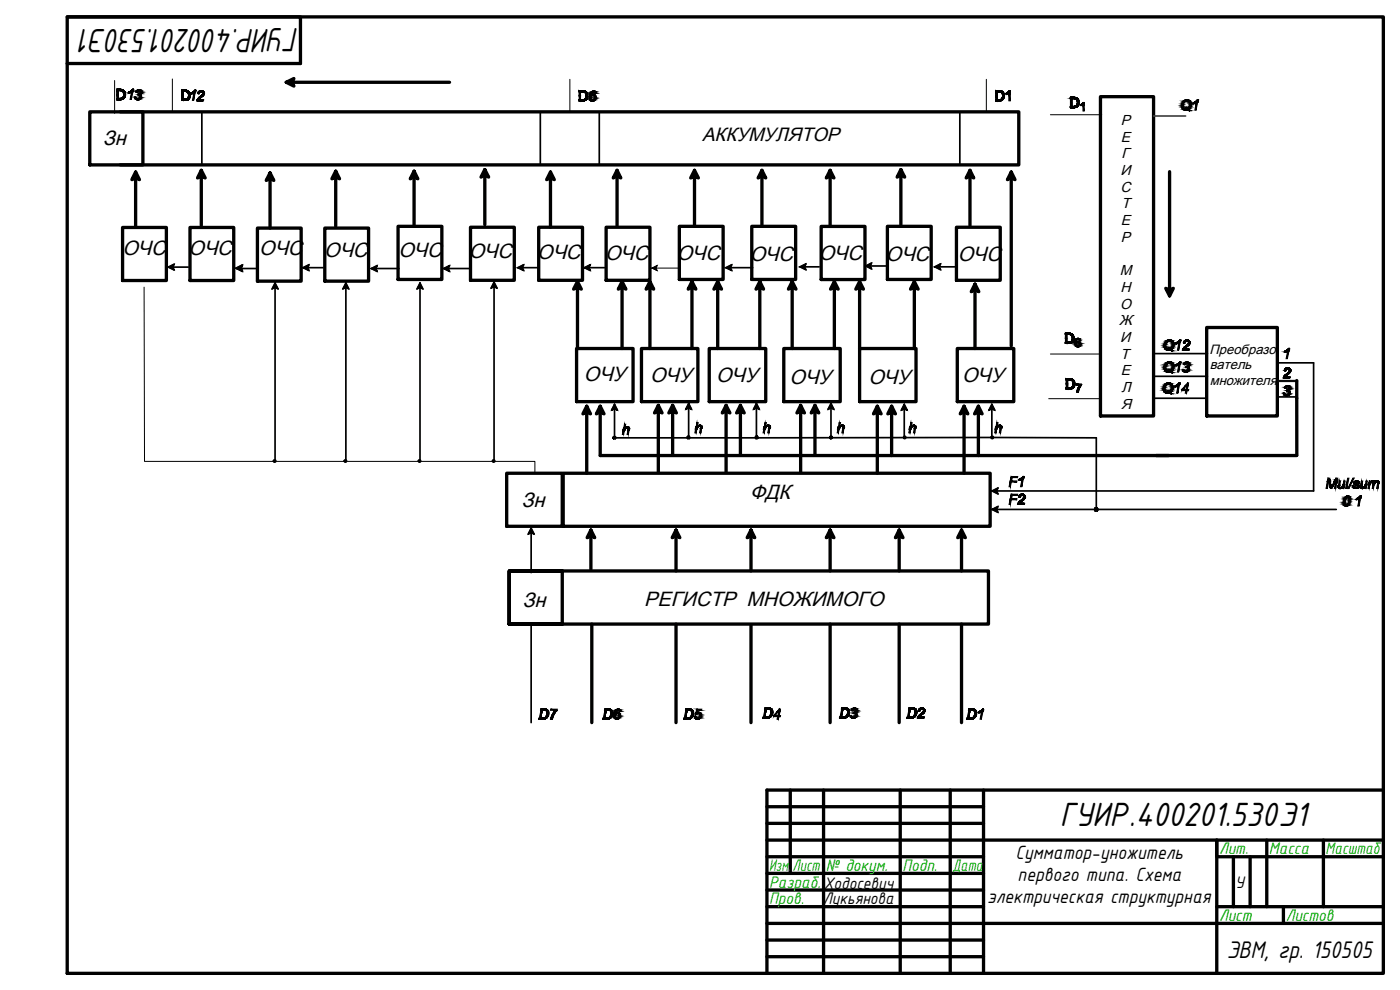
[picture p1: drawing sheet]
<svg xmlns="http://www.w3.org/2000/svg" width="420mm" height="297mm" viewBox="0 0 420 297" stroke-linecap="round" stroke-linejoin="round" font-family="sans-serif">
<defs><g id="words">
<g font-size="10.9">
<text x="89.7" y="8.5" transform="rotate(180 89.7 8.5)">ГУИР.400201.530Э1</text>
<text x="318" y="247.8">ГУИР.400201.530Э1</text>
</g>
<text font-size="7.8" x="368.2" y="287.3">ЭВМ, гр. 150505</text>
<g font-size="6.2">
<text x="30.9" y="43.5">Зн</text>
<text x="36.7" y="76.5">ОЧС</text>
<text x="56.6" y="76.6">ОЧС</text>
<text x="77.8" y="76.6">ОЧС</text>
<text x="97.3" y="77.2">ОЧС</text>
<text x="119.6" y="77">ОЧС</text>
<text x="140.7" y="77.5">ОЧС</text>
<text x="161.2" y="77.7">ОЧС</text>
<text x="181.6" y="77.9">ОЧС</text>
<text x="203.1" y="78.1">ОЧС</text>
<text x="225" y="78.3">ОЧС</text>
<text x="245.7" y="78.1">ОЧС</text>
<text x="265.9" y="78.5">ОЧС</text>
<text x="287.4" y="78.5">ОЧС</text>
<text x="175.3" y="114.2">ОЧУ</text>
<text x="195.1" y="114.5">ОЧУ</text>
<text x="214.9" y="114.8">ОЧУ</text>
<text x="237" y="115.3">ОЧУ</text>
<text x="260.7" y="115.3">ОЧУ</text>
<text x="288.8" y="114.8">ОЧУ</text>
<text x="225.1" y="149.9">ФДК</text>
<text x="156.5" y="152.2">Зн</text>
<text x="156.8" y="182">Зн</text>
<text x="193.4" y="181.7">РЕГИСТР МНОЖИМОГО</text>
<text x="304.8" y="257.6">Сумматор-уножитель</text>
<text x="305.4" y="264.3">первого типа. Схема</text>
<text x="296.3" y="270.9">электрическая структурная</text>
</g>
<text font-size="5.8" x="210.8" y="42.3">АККУМУЛЯТОР</text>
<g font-size="5.4" fill="#00ad00">
<text x="365.8" y="256.4">Лит.</text>
<text x="380.8" y="256.4">Масса</text>
<text x="397.8" y="256.4">Масштаб</text>
<text x="230.8" y="261.4">Изм.</text>
<text x="237.8" y="261.4">Лист</text>
<text x="247.8" y="261.4">№ докум.</text>
<text x="270.8" y="261.4">Подп.</text>
<text x="285.8" y="261.4">Дата</text>
<text x="230.8" y="266.3">Разраб.</text>
<text x="230.8" y="271.3">Пров.</text>
<text x="365.8" y="276.3">Лист</text>
<text x="385.8" y="276.3">Листов</text>
</g>
<g font-size="5.4">
<text x="247.2" y="266.6">Ходосевич</text>
<text x="370.6" y="266.3">У</text>
<text x="247.1" y="271.2">Лукьянова</text>
</g>
<g font-size="4.3">
<text x="336.4" y="37.5">Р</text>
<text x="336.4" y="42.5">Е</text>
<text x="336.5" y="47.5">Г</text>
<text x="336.3" y="52.5">И</text>
<text x="336.3" y="57.6">С</text>
<text x="336.5" y="62.6">Т</text>
<text x="336.4" y="67.5">Е</text>
<text x="336.4" y="72.6">Р</text>
<text x="336.1" y="82.6">М</text>
<text x="336.3" y="87.6">Н</text>
<text x="336.2" y="92.6">О</text>
<text x="335.9" y="97.6">Ж</text>
<text x="336.1" y="102.6">И</text>
<text x="336.3" y="107.6">Т</text>
<text x="336.4" y="112.6">Е</text>
<text x="336.6" y="117.6">Л</text>
<text x="336.4" y="122.6">Я</text>
</g>
<g font-size="4">
<text x="363" y="106.2">Преобразо</text>
<text x="363.1" y="110.9">ватель</text>
<text x="363.1" y="115.5">множителя</text>
</g>
</g></defs>
<!-- layer: 0 -->
<g fill="none" stroke="#000" stroke-width=".99">
<path d="M20.2 5.1h395v286.9h-395zM20.2 5.1h70v14h-70M26.9 33.6h16v15.9h-16zM36 33.6h269.8v15.9h-269.8M85.9 24.7l2.3-1.1-.6 1.1 .6 1.1zM87.6 24.7h47.3M330.3 29h15.9v95.8h-15.9zM40.7 51.6l1.1 2.3-1.1-.6-1.1 .6zM40.7 53.3v14.9M60.4 51.1l1.2 2.3-1.2-.6-1.1 .6zM60.4 52.8v14.9M81 51.9l1.2 2.2-1.2-.5-1.1 .5z"/>
<path d="M81 53.6v14.8M100.8 51.4l1.1 2.2-1.1-.5-1.2 .5zM100.8 53.1v14.8M124.3 51.4l1.1 2.2-1.1-.5-1.2 .5zM124.3 53.1v14.8M145.5 50.9l1.1 2.2-1.1-.5-1.1 .5zM145.5 52.6v14.8M165.2 51.6l1.1 2.3-1.1-.6-1.1 .6zM165.2 53.3v14.9M185.2 51.1l1.1 2.3-1.1-.6-1.2 .6zM185.2 52.8v14.9M208.4 51.1l1.2 2.3-1.2-.6-1.1 .6z"/>
<path d="M208.4 52.8v14.9M228.7 51.1l1.1 2.3-1.1-.6-1.2 .6zM228.7 52.8v15.1M249.1 51.1l1.2 2.3-1.2-.6-1.1 .6zM249.1 52.8v14.9M270.4 50.9l1.1 2.2-1.1-.5-1.2 .5zM270.4 52.6v14.8M291.1 51.1l1.1 2.3-1.1-.6-1.1 .6zM291.1 52.8v14.9M303.5 51.6l1.1 2.3-1.1-.6-1.2 .6zM303.5 53.3v50.5M351 51.5v35.6"/>
<path d="M36.8 68.2h13.1v16h-13.1zM57 68.2h13.1v16h-13.1zM77.3 68.4h13.1v16h-13.1zM97.5 68.4h13.1v16h-13.1zM119.5 67.9h13.1v15.9h-13.1zM141.2 68.2h13.1v15.9h-13.1zM161.7 68.2h13.1v15.9h-13.1zM181.9 68.2h13.2v15.9h-13.2zM203.9 67.9h13.1v15.9h-13.1zM225.6 67.9h13.2v15.9h-13.2zM246.4 67.9h13.2v16h-13.2zM266.3 67.9h13.2v15.9h-13.2z"/>
<path d="M287 68.2h13.2v15.9h-13.2zM173.3 84.5l1.2 2.2-1.2-.5-1.2 .5zM173.3 86.2v18.4M186.7 84.5l1.1 2.2-1.1-.5-1.1 .5zM186.7 86.2v18.4M195.1 84.5l1.1 2.2-1.1-.5-1.2 .5zM195.1 86.2v18.4M207.7 84.5l1.1 2.2-1.1-.5-1.2 .5zM207.7 86.2v18.4M215.4 84.5l1.1 2.2-1.1-.5-1.2 .5zM215.4 86.2v18.4M228 84.5l1.2 2.2-1.2-.5-1.1 .5z"/>
<path d="M228 86.2v18.4M237.7 84.5l1.2 2.2-1.2-.5-1.1 .5zM237.7 86.2v18.4M250.4 84.5l1.1 2.2-1.1-.5-1.1 .5zM250.4 86.2v18.4M258 84.5l1.1 2.2-1.1-.5-1.2 .5zM258 86.2v18.4M274.4 84.5l1.1 2.2-1.1-.5-1.1 .5zM274.4 86.2v18.4M292.6 85.2l1.2 2.3-1.2-.6-1.1 .6zM292.6 86.9v17.7M349.9 86.5l1.1 .6 1.1-.6-1.1 2.3z"/>
<path d="M362.1 98.3h21.2v26.5h-21.2zM173 104.6h17v15.9h-17zM192.5 104.6h16.9v15.9h-16.9zM212.9 104.6h16.9v15.9h-16.9zM235.2 104.6h17v15.9h-17zM258 104.6h16.9v15.9h-16.9zM287.3 104.6h16.9v15.9h-16.9zM389.2 114.2v22.4M176.1 121.9l1.1 2.3-1.1-.6-1.2 .6zM176.1 123.6v18.4M180.1 121.9l1.2 2.3-1.2-.6-1.1 .6zM180.1 123.6v13.1h209.1"/>
<path d="M197.6 121.6l1.1 2.3-1.1-.6-1.2 .6zM197.6 123.3v18.4M201.9 121.6l1.1 2.3-1.1-.6-1.2 .6zM201.9 123.3v13.1M217.9 121.6l1.2 2.3-1.2-.6-1.1 .6zM217.9 123.3v18.4M222.2 121.6l1.2 2.3-1.2-.6-1.1 .6zM222.2 123.3v13.1M240.3 121.6l1.1 2.3-1.1-.6-1.1 .6zM240.3 123.3v18.4M244.6 121.6l1.1 2.3-1.1-.6-1.1 .6zM244.6 123.3v13.1"/>
<path d="M263.3 121.9l1.1 2.3-1.1-.6-1.2 .6zM263.3 123.6v18.4M267.6 121.9l1.1 2.3-1.1-.6-1.2 .6zM267.6 123.6v13.1M289.3 121.9l1.1 2.3-1.1-.6-1.1 .6zM289.3 123.6v18.4M293.6 121.9l1.1 2.3-1.1-.6-1.1 .6zM293.6 123.6v13.1M152.1 142h16.6v15.9h-16.6zM169 142h128.2v15.9h-128.2zM177.3 159l1.2 2.3-1.2-.6-1.1 .6zM202.9 159l1.1 2.3-1.1-.6-1.2 .6z"/>
<path d="M225.4 159l1.1 2.3-1.1-.6-1.2 .6zM249.1 159l1.2 2.3-1.2-.6-1.1 .6zM269.9 159l1.1 2.3-1.1-.6-1.2 .6zM288.6 159l1.1 2.3-1.1-.6-1.2 .6zM152.8 171.3h143.9v15.9h-143.9h15.9v-15.9h-15.9v15.9zM177.3 160.7v10.1M202.9 160.7v10.6M225.4 160.7v10.6M249.1 160.7v10.6M269.9 160.7v10.6M288.6 160.7v10.6M177.6 187.2v29.6"/>
<path d="M202.9 187.2v29.6M225.4 187.5v29.3M249.1 187.2v29.6M269.9 187.2v29.6M288.6 187.2v29.6M237.2 237.1v25M247.2 237.1v54.9M270.2 237.1v54.9M285.2 237.1v54.9M295.2 237.1v54.9M415.2 237.1h-185v54.9M230.2 242h65"/>
<path d="M230.2 247h65M230.2 252.1h185M230.2 257.1h65M370.2 257.1v14.9M375.2 257.1v14.9M380.2 252.1v19.9M397.2 252.1v19.9M415.2 257.1h-50v-5v39.9M230.2 262.1h65M230.2 267h65M230.2 272h65M230.2 277.1h185"/>
<path d="M365.2 272h50M385.2 272v5.1M230.2 282.1h65M230.2 287h65"/>
</g>
<g fill="#000" stroke="#000" stroke-width=".3">
<path d="M36.1 29.5h1.1zM38.6 27.9h.2zM38.8 27.5h1.1zM38.9 27.5h1zM39 27.5h.9zM39.1 27.4h.8zM39.3 27.3h.6zM39.4 27.2h.6zM39.5 27.2h.5zM39.5 27.1h.5zM39.6 27h.4zM40.4 29.1h.4z"/>
<path d="M41 29.9h.8zM41.6 28.2h.7zM41.6 26.9h.4zM55.6 29.8h1zM57.3 28.2h.2zM57.6 27.8h1zM57.7 27.7h.9zM57.8 27.7h.8zM57.9 27.6h.7zM58 27.6h.7zM58 27.5h.7zM58.1 27.4h.6z"/>
<path d="M58.2 27.4h.5zM58.3 27.4h.4zM58.4 27.2h.3zM58.5 27.1h.2zM59.2 30.1h1.8zM59.5 29.5h.5zM59.6 29.4h.5zM59.8 27.4h1.1zM60 29.1h.5zM60.1 27.2h.6zM60.1 27.2h.5zM60.2 28.9h.5z"/>
<path d="M60.6 28.5h.5zM60.7 28.5h.4zM60.8 27.8h.4zM174.9 29.9h1.1zM177.5 30.4h.5zM178.1 27.3h.3zM178.6 28h.4zM299.9 29.9h1zM302 28.2h.2zM303.1 28.3v2zM322.3 31.9h1.1zM324.4 31.6h.2z"/>
<path d="M325.3 31.7v1.6zM355.6 33.1h.6zM355.7 30h1.1zM356.1 29.9h.2zM356.7 33.2h.5zM358.4 30.7h.6zM358.2 31.1h.2zM358.4 30.7h1zM358.5 30.7h1zM358.6 30.6h.9zM358.7 30.6h.8zM358.8 30.5h.7z"/>
<path d="M359 30.4h.5zM359 30.3h.5zM359.2 30.2h.3zM359.2 30.2h.4zM359.3 30.1h.3zM359.4 30h.2zM39.9 53.3h.8l-1.1 .6zM40.7 51.6l.9 1.7h-1.7zM40.7 53.3h.9l.2 .6zM59.6 52.8h.8l-1.1 .6zM60.4 51.1l.9 1.7h-1.7zM60.4 52.8h.9l.3 .6z"/>
<path d="M80.2 53.6h.8l-1.1 .5zM81 51.9l.9 1.7h-1.7zM81 53.6h.9l.3 .5zM99.9 53.1h.9l-1.2 .5zM100.8 51.4l.8 1.7h-1.7zM100.8 53.1h.8l.3 .5zM123.4 53.1h.9l-1.2 .5zM124.3 51.4l.8 1.7h-1.7zM124.3 53.1h.8l.3 .5zM144.7 52.6h.8l-1.1 .5zM145.5 50.9l.8 1.7h-1.6zM145.5 52.6h.8l.3 .5z"/>
<path d="M164.4 53.3h.8l-1.1 .6zM165.2 51.6l.9 1.7h-1.7zM165.2 53.3h.9l.2 .6zM184.3 52.8h.9l-1.2 .6zM185.2 51.1l.8 1.7h-1.7zM185.2 52.8h.8l.3 .6zM207.6 52.8h.8l-1.1 .6zM208.4 51.1l.9 1.7h-1.7zM208.4 52.8h.9l.3 .6zM227.8 52.8h.9l-1.2 .6zM228.7 51.1l.8 1.7h-1.7zM228.7 52.8h.8l.3 .6z"/>
<path d="M248.3 52.8h.8l-1.1 .6zM249.1 51.1l.9 1.7h-1.7zM249.1 52.8h.9l.3 .6zM269.5 52.6h.9l-1.2 .5zM270.4 50.9l.8 1.7h-1.7zM270.4 52.6h.8l.3 .5zM290.2 52.8h.9l-1.1 .6zM291.1 51.1l.9 1.7h-1.8zM291.1 52.8h.9l.2 .6zM302.6 53.3h.9l-1.2 .6zM303.5 51.6l.8 1.7h-1.7zM303.5 53.3h.8l.3 .6z"/>
<path d="M81.9 86.2h.7l-.9 .5zM82.6 84.9l.6 1.3h-1.3zM82.6 86.2h.6l.2 .5zM103.1 86.2h.7l-.9 .5zM103.8 84.9l.6 1.3h-1.3zM103.8 86.2h.6l.3 .5zM125.4 86.2h.6l-.8 .5zM126 84.9l.7 1.3h-1.3zM126 86.2h.7l.2 .5zM147.6 86h.7l-.9 .5zM148.3 84.7l.6 1.3h-1.3zM148.3 86h.6l.3 .5z"/>
<path d="M172.4 86.2h.9l-1.2 .5zM173.3 84.5l.9 1.7h-1.8zM173.3 86.2h.9l.3 .5zM185.8 86.2h.9l-1.1 .5zM186.7 84.5l.8 1.7h-1.7zM186.7 86.2h.8l.3 .5zM194.2 86.2h.9l-1.2 .5zM195.1 84.5l.8 1.7h-1.7zM195.1 86.2h.8l.3 .5zM206.8 86.2h.9l-1.2 .5zM207.7 84.5l.8 1.7h-1.7zM207.7 86.2h.8l.3 .5z"/>
<path d="M214.5 86.2h.9l-1.2 .5zM215.4 84.5l.8 1.7h-1.7zM215.4 86.2h.8l.3 .5zM227.2 86.2h.8l-1.1 .5zM228 84.5l.9 1.7h-1.7zM228 86.2h.9l.3 .5zM236.9 86.2h.8l-1.1 .5zM237.7 84.5l.9 1.7h-1.7zM237.7 86.2h.9l.3 .5zM249.6 86.2h.8l-1.1 .5zM250.4 84.5l.8 1.7h-1.6zM250.4 86.2h.8l.3 .5z"/>
<path d="M257.1 86.2h.9l-1.2 .5zM258 84.5l.8 1.7h-1.7zM258 86.2h.8l.3 .5zM273.6 86.2h.8l-1.1 .5zM274.4 84.5l.9 1.7h-1.7zM274.4 86.2h.9l.2 .5zM291.8 86.9h.8l-1.1 .6zM292.6 85.2l.9 1.7h-1.7zM292.6 86.9h.9l.3 .6zM349.9 86.5l1.1 .6h-.8zM350.2 87.1h1.7l-.9 1.7zM351 87.1l1.1-.6-.2 .6z"/>
<path d="M320.8 102.7h1.1zM321.1 116.3h1zM323 104h.9zM323.3 117.5h.3zM323.6 116.5h.3zM323.4 104.1h.2zM323.7 116.3h.3zM323.7 102.7h.4zM323.9 102l.4 .2zM324 115.7h.3zM324.1 115.6h.4zM324.1 115.5h.4z"/>
<path d="M350.3 118h.2zM350.3 118h.3zM350.6 111.7h.2zM350.6 111.7h.3zM350.6 105.1h.2zM350.6 105.1h.3zM351 111.3h.7zM350.9 108.5h.2zM350.9 102h.2zM351.3 118.1h.4zM351.5 111.8h.5zM351.5 105.2h.5z"/>
<path d="M352.8 115.7h.7zM352.7 116h.2zM353 115.6h1zM353.1 115.6h.9zM353 109.7h.1zM353.1 115.5h.9zM353 103.1h.1zM353.1 109.3h1.1zM353.2 115.5h.8zM353.2 102.8h1zM353.2 109.3h1zM353.2 102.7h1z"/>
<path d="M353.3 109.3h.9zM353.3 115.5h.7zM353.3 109.2h.9zM353.3 102.7h.9zM353.4 115.4h.6zM353.4 102.6h.8zM353.4 109.2h.8zM353.4 115.3h.6zM353.5 109.2h.7zM353.5 115.3h.5zM353.5 102.6h.7zM353.5 109.1h.7z"/>
<path d="M353.6 115.3h.4zM353.6 102.5h.6zM353.7 102.5h.6zM353.7 109h.6zM353.7 115.1h.4zM353.7 102.4h.6zM353.8 115h.3zM353.8 102.4h.5zM353.8 108.9h.5zM353.9 102.3h.4zM353.9 108.9h.4zM353.9 108.8h.4z"/>
<path d="M354 108.8h.3zM354 102.2h.3zM354.1 102.1h.2zM354.1 108.7h.3zM354.1 102.1h.3zM354.9 110.9h.4zM355.5 102.3h1.4zM355.6 102.2h1.2zM355.7 111.7h.4zM355.8 102.1h.8zM355.9 102.1h.6zM355.9 103.8h.5z"/>
<path d="M356.1 109.9h.7zM356.1 108.6h.3zM356.2 103.6h.5zM356.3 103.5h.5zM356.5 103.3h.5zM356.7 103.1h.4zM356.7 103h.4zM356.7 102.9h.4zM385.2 117.9h.4zM385.7 112.6h.5zM385.7 112.5h.5zM385.8 112.5h.5z"/>
<path d="M385.8 118.7h.7zM385.6 105.6h.2zM385.8 105.3h1zM385.8 110.6h1.3zM385.7 111.3h.2zM385.9 105.2h.9zM386 105.2h.9zM386.1 105.1h.8zM386.2 105.1h.7zM386.2 112.1h.5zM386.3 105h.6zM386.3 110.3h.3z"/>
<path d="M386.3 112h.5zM386.3 117h.8zM386.4 105h.5zM386.4 115.7h.3zM386.5 111.9h.5zM386.5 104.9h.4zM386.5 104.8h.4zM386.6 111.9h.5zM386.6 111.8h.5zM386.7 111.7h.5zM386.8 104.6h.2zM386.8 104.5h.2z"/>
<path d="M386.8 111.6h.4zM386.8 111.6h.5zM386.9 110.9h.4zM175.2 123.6h.9l-1.2 .6zM176.1 121.9l.8 1.7h-1.7zM176.1 123.6h.8l.3 .6zM179.3 123.6h.8l-1.1 .6zM180.1 121.9l.9 1.7h-1.7zM180.1 123.6h.9l.3 .6zM183.7 122.6h.7l-.9 .5zM184.4 121.3l.7 1.3h-1.4zM184.4 122.6h.7l.2 .5z"/>
<path d="M188.2 128.1h.2zM196.7 123.3h.9l-1.2 .6zM197.6 121.6l.8 1.7h-1.7zM197.6 123.3h.8l.3 .6zM201 123.3h.9l-1.2 .6zM201.9 121.6l.8 1.7h-1.7zM201.9 123.3h.8l.3 .6zM206 122.4h.7l-.9 .4zM206.7 121.1l.6 1.3h-1.3zM206.7 122.4h.6l.3 .4zM209.5 127.8h1zM209.7 127.7h.7z"/>
<path d="M209.8 127.6h.5zM210.3 128.3h.3zM217.1 123.3h.8l-1.1 .6zM217.9 121.6l.9 1.7h-1.7zM217.9 123.3h.9l.3 .6zM221.4 123.3h.8l-1.1 .6zM222.2 121.6l.9 1.7h-1.7zM222.2 123.3h.9l.3 .6zM226.4 122.4h.6l-.9 .4zM227 121.1l.7 1.3h-1.3zM227 122.4h.7l.2 .4zM230.2 127.6h.6z"/>
<path d="M230.7 128.3h.4zM239.4 123.3h.9l-1.1 .6zM240.3 121.6l.9 1.7h-1.8zM240.3 123.3h.9l.2 .6zM243.7 123.3h.9l-1.1 .6zM244.6 121.6l.8 1.7h-1.7zM244.6 123.3h.8l.3 .6zM248.7 122.4h.7l-.9 .4zM249.4 121.1l.6 1.3h-1.3zM249.4 122.4h.6l.3 .4zM252.5 127.6h.6zM252.9 127.9h.4z"/>
<path d="M253 128.3h.3zM262.4 123.6h.9l-1.2 .6zM263.3 121.9l.8 1.7h-1.7zM263.3 123.6h.8l.3 .6zM266.7 123.6h.9l-1.2 .6zM267.6 121.9l.8 1.7h-1.7zM267.6 123.6h.8l.3 .6zM270.7 122.6h.7l-.9 .5zM271.4 121.3l.6 1.3h-1.3zM271.4 122.6h.6l.3 .5zM273.6 127.9h1.2zM274 127.6h.6z"/>
<path d="M274.3 127.9h.5zM288.5 123.6h.8l-1.1 .6zM289.3 121.9l.9 1.7h-1.7zM289.3 123.6h.9l.2 .6zM292.8 123.6h.8l-1.1 .6zM293.6 121.9l.9 1.7h-1.7zM293.6 123.6h.9l.2 .6zM297 122.6h.7l-.9 .5zM297.7 121.3l.6 1.3h-1.3zM297.7 122.6h.6l.3 .5zM299.4 127.9h1.2zM299.7 127.7h.7z"/>
<path d="M300 127.9h.6zM158.7 159.8h.7l-.9 .5zM159.4 158.5l.7 1.3h-1.4zM159.4 159.8h.7l.2 .5zM177.3 159l.9 1.7h-1.7zM202.9 159l.8 1.7h-1.7zM225.4 159l.8 1.7h-1.7zM249.1 159l.9 1.7h-1.7zM269.9 159l.8 1.7h-1.7zM288.6 159l.8 1.7h-1.7zM305.8 149h.4zM305.8 150.7h.5z"/>
<path d="M306 148.6h1.4zM305.9 144.1h.1zM306.1 143.7h1zM306.2 143.7h.9zM306.2 143.6h.9zM306.3 143.6h.8zM306.3 148.3h.9zM306.4 143.5h.8zM306.5 143.5h.7zM306.5 148.3h.5zM306.6 150h.5zM306.6 143.4h.6z"/>
<path d="M306.7 143.4h.5zM306.7 143.3h.5zM306.8 143.3h.4zM306.7 148.3h.1zM306.9 143.2h.3zM307 143.1h.3zM307 149.6h.5zM307.1 149.4h.5zM307.2 149.3h.4zM403.8 151.9h.4zM404.9 149.4h.4zM406 145.8h.4z"/>
<path d="M406.4 145.2h.8zM406.7 146.6h.5zM407 144.3h.3zM407.1 149.9h.2zM407.3 149.5h1zM407.4 149.5h.9zM407.5 149.4h.9zM407.6 144.9l.4 .1zM407.6 149.4h.8zM407.7 149.3h.7zM407.8 149.3h.6zM407.8 149.2h.6z"/>
<path d="M407.9 149.2h.5zM407.9 149.1h.5zM408 149.1h.4zM408.1 149h.4zM408.2 148.9h.3zM408.3 146.4h1.1zM408.6 146.6h.4zM408.7 146.6h.2zM411.8 144.3h.4zM176.5 160.7h.8l-1.1 .6zM177.3 160.7h.9l.3 .6zM202 160.7h.9l-1.2 .6z"/>
<path d="M202.9 160.7h.8l.3 .6zM224.5 160.7h.9l-1.2 .6zM225.4 160.7h.8l.3 .6zM248.3 160.7h.8l-1.1 .6zM249.1 160.7h.9l.3 .6zM269 160.7h.9l-1.2 .6zM269.9 160.7h.8l.3 .6zM287.7 160.7h.9l-1.2 .6zM288.6 160.7h.8l.3 .6zM162.8 215.4h1.2zM166.4 213.5h.4zM166.6 213.3h.4z"/>
<path d="M182 215.4h1.2zM184.8 214h1.2zM184.9 215.8h.5zM185.4 212.7h.3zM186 213.5h.3zM205.9 213h1.8zM206.2 215.4h1.3zM208.6 214.9h.3zM209.1 215.8h.5zM230 215.1h1.2zM253 215.1h1.3zM255.4 215.3h1.4z"/>
<path d="M255.2 214.7l.3-.1zM255.7 215.5h.8zM256.3 213.7h.7zM256.3 212.4h.3zM273.2 215.1h1.3zM275.8 212.9h.4zM276 212.7h1.3zM276.1 212.6h1.2zM276.2 212.5h.9zM276.2 214.4h.5zM276.4 212.4h.5zM276.4 214.2h.5z"/>
<path d="M276.5 214.1h.6zM276.6 212.4h.1zM276.8 213.9h.5zM291.2 215.4h1.2zM293.9 213.5h.7zM293.7 213.8h.2zM294 213.5h1zM294 213.4h1zM294.1 213.4h.9zM294.2 213.4h.8zM294.2 213.3h.8zM294.3 213.3h.7z"/>
<path d="M294.4 213.2h.6zM294.5 213.2h.6zM294.5 213.1h.6zM294.6 213h.5zM294.7 213h.4zM294.8 212.9h.3zM294.9 212.8h.2z"/>
<path d="M35.1 29.5h2.1zM35.1 29.5h2.1zM35.1 29.5h2.1zM35.1 29.5h2.1z"/>
<path d="M35.1 27.2l.4 1.1v-1.1zM35.1 27.2l.4 1.1h-.4z"/>
<path d="M35.1 28.3h.4zM35.1 28.3h.4z"/>
<path d="M35.1 28.3l.4 .1zM35.1 28.3l.4 .1z"/>
<path d="M35.1 28.4l.4 1.1v-1.1zM35.1 28.4l.4 1.1h-.4z"/>
<path d="M35.1 26.8h1zM35.1 26.8h1z"/>
<path d="M35.1 29.9h1.1zM35.1 29.9h1.1z"/>
<path d="M35.1 26.8h1.1zM35.1 26.8h1.1z"/>
<path d="M35.1 29.9h1.1zM35.1 29.9h1.1z"/>
<path d="M35.1 26.8h1.1zM35.1 26.8h1.1z"/>
<path d="M35.1 29.9h1.1zM35.1 29.9h1.1z"/>
<path d="M35.1 26.8h1.1zM35.1 26.8h1.1z"/>
<path d="M35.1 29.9h1.1zM35.1 29.9h1.1z"/>
<path d="M35.1 26.8h1.1zM35.1 26.8h1.1z"/>
<path d="M35.1 29.9h1.1zM35.1 29.9h1.2z"/>
<path d="M35.1 29.9h1.2zM35.1 29.9h1.2z"/>
<path d="M35.1 26.8h1.2zM35.1 26.8h1.2z"/>
<path d="M35.1 29.9h1.2zM35.1 29.9h1.2z"/>
<path d="M35.1 26.8h1.2zM35.1 26.8h1.2z"/>
<path d="M35.1 29.9h1.2zM35.1 29.9h1.2z"/>
<path d="M35.1 26.8h1.2zM35.1 26.8h1.2z"/>
<path d="M35.1 29.9h1.2zM35.1 29.9h1.2z"/>
<path d="M35.1 26.8h1.2zM35.1 26.8h1.2z"/>
<path d="M35.1 26.8h1.3zM35.1 26.8h1.3z"/>
<path d="M36.4 27.2h.8zM36.4 27.2h.8z"/>
<path d="M36.4 29.5h.8zM36.4 29.5h.8z"/>
<path d="M35.1 29.9h1.3zM35.1 29.9h1.3z"/>
<path d="M35.1 29.9h1.3zM35.1 29.9h1.2z"/>
<path d="M35.1 26.8h1.3zM35.1 26.8h1.3z"/>
<path d="M35.1 29.9h1.3zM35.1 29.9h1.3z"/>
<path d="M35.1 26.8h1.3zM35.1 26.8h1.3z"/>
<path d="M35.1 29.9h1.3zM35.1 29.9h1.3z"/>
<path d="M35.1 26.8h1.3zM35.1 26.8h1.3z"/>
<path d="M35.1 29.9h1.3zM35.1 29.9h1.3z"/>
<path d="M36.4 29.5h.8zM36.4 29.5h.8z"/>
<path d="M36.4 29.5h.8zM36.4 29.5h.8z"/>
<path d="M35.1 29.9h1.3zM35.1 29.9h1.4z"/>
<path d="M35.1 26.8h1.4zM35.1 26.8h1.4z"/>
<path d="M35.1 29.9h1.4zM35.1 29.9h1.4z"/>
<path d="M35.1 26.8h1.4zM35.1 26.8h1.4z"/>
<path d="M36.5 27.2h.7zM36.5 27.2h.7z"/>
<path d="M35.1 29.9h1.4zM35.1 29.9h1.4z"/>
<path d="M35.1 26.8h1.4zM35.1 26.8h1.4zM35.1 26.8h1.4zM35.1 26.8h1.4z"/>
<path d="M35.1 29.9h1.4zM35.1 29.9h1.4z"/>
<path d="M35.1 26.8h1.4zM35.1 26.8h1.4z"/>
<path d="M35.1 26.8l1.5 .1zM35.1 26.8l1.5 .1z"/>
<path d="M36.5 29.5h.7zM36.5 29.5h.7z"/>
<path d="M36.5 29.5h.7zM36.5 29.5h.7z"/>
<path d="M35.1 29.9h1.5zM35.1 29.9h1.5z"/>
<path d="M35.1 29.9h1.5zM35.1 29.9h1.4z"/>
<path d="M35.1 26.9h1.5zM35.1 26.9h1.5z"/>
<path d="M36.6 27.2h.7zM36.6 27.2h.7z"/>
<path d="M36.6 29.5h.6zM36.6 29.5h.6z"/>
<path d="M35.1 29.9h1.5zM35.1 29.9h1.5z"/>
<path d="M35.1 26.9h1.5zM35.1 26.9h1.5z"/>
<path d="M36.6 27.2h.7zM36.6 27.2h.7z"/>
<path d="M35.1 29.9h1.5zM35.1 29.9h1.5z"/>
<path d="M35.1 26.9h1.5zM35.1 26.9h1.5z"/>
<path d="M36.6 29.5h.7zM36.6 29.5h.7z"/>
<path d="M36.6 29.5h.7zM36.6 29.5h.7z"/>
<path d="M35.1 29.9h1.5zM35.1 29.9h1.5z"/>
<path d="M35.1 26.9h1.5zM35.1 26.9h1.5z"/>
<path d="M35.1 26.9h1.6zM35.1 26.9h1.6z"/>
<path d="M36.6 29.4h.7zM36.6 29.4h.7z"/>
<path d="M35.1 29.9h1.5zM35.1 29.9h1.6z"/>
<path d="M36.7 29.4h.6zM36.7 29.4h.6z"/>
<path d="M36.7 29.4h.6zM36.7 29.4h.6z"/>
<path d="M35.1 29.8h1.6zM35.1 29.8h1.6z"/>
<path d="M35.1 29.8l1.6 .1zM35.1 29.8l1.6 .1z"/>
<path d="M35.1 26.9h1.6zM35.1 26.9h1.6z"/>
<path d="M35.1 29.8h1.6zM35.1 29.8h1.6z"/>
<path d="M35.1 26.9h1.6zM35.1 26.9h1.6z"/>
<path d="M36.7 29.4h.6zM36.7 29.4h.6z"/>
<path d="M35.1 29.8h1.6zM35.1 29.8h1.6z"/>
<path d="M35.1 26.9h1.6zM35.1 26.9h1.6z"/>
<path d="M36.7 27.3h.6zM36.7 27.3h.6z"/>
<path d="M36.7 29.4h.6zM36.7 29.4h.6z"/>
<path d="M36.7 29.4h.6zM36.7 29.4h.6z"/>
<path d="M35.1 26.9h1.6zM35.1 26.9h1.6z"/>
<path d="M35.1 26.9h1.7zM35.1 26.9h1.7z"/>
<path d="M36.7 29.4h.6zM36.7 29.4h.6z"/>
<path d="M35.1 29.8h1.6zM35.1 29.8h1.6zM35.1 29.8h1.6zM35.1 29.8h1.7z"/>
<path d="M35.1 29.8h1.6zM35.1 29.8h1.6z"/>
<path d="M36.8 27.3h.5zM36.8 27.3h.5z"/>
<path d="M36.8 29.4h.5zM36.8 29.4h.5z"/>
<path d="M35.1 29.8h1.7zM35.1 29.8h1.7z"/>
<path d="M35.1 26.9h1.7zM35.1 26.9h1.7z"/>
<path d="M36.8 29.4h.5zM36.8 29.4h.5z"/>
<path d="M35.1 26.9h1.7zM35.1 26.9h1.7z"/>
<path d="M35.1 26.9h1.7zM35.1 26.9h1.7zM35.1 26.9h1.7zM35.1 26.9h1.7z"/>
<path d="M36.8 29.4h.5zM36.8 29.4h.5z"/>
<path d="M36.8 29.4h.5zM36.8 29.4h.5z"/>
<path d="M35.1 29.8h1.7zM35.1 29.8h1.7zM35.1 29.8h1.7zM35.1 29.8h1.7z"/>
<path d="M35.1 29.8h1.7zM35.1 29.8h1.7z"/>
<path d="M36.8 29.3h.5zM36.8 29.3h.5z"/>
<path d="M36.8 29.3h.5zM36.8 29.3h.5z"/>
<path d="M35.1 29.8h1.7zM35.1 29.8h1.8z"/>
<path d="M35.1 26.9h1.8zM35.1 26.9h1.8z"/>
<path d="M35.1 26.9l1.8 .1zM35.1 26.9l1.8 .1z"/>
<path d="M36.9 27.4h.5zM36.9 27.4h.5z"/>
<path d="M36.9 29.3h.4zM36.9 29.3h.4z"/>
<path d="M36.9 29.3h.4zM36.9 29.3h.4z"/>
<path d="M36.9 27.4h.5zM36.9 27.4h.5z"/>
<path d="M36.9 29.3h.5zM36.9 29.3h.5z"/>
<path d="M35.1 29.8h1.8zM35.1 29.8h1.8zM35.1 29.8h1.8zM35.1 29.8h1.8z"/>
<path d="M35.1 29.8h1.8zM35.1 29.8h1.8z"/>
<path d="M35.1 27h1.8zM35.1 27h1.8z"/>
<path d="M35.1 27h1.8zM35.1 27h1.8z"/>
<path d="M36.9 27.4h.5zM36.9 27.4h.5z"/>
<path d="M36.9 29.3h.5zM36.9 29.3h.5z"/>
<path d="M36.9 29.3h.5zM36.9 29.3h.5z"/>
<path d="M36.9 27.5h.5zM36.9 27.5h.5z"/>
<path d="M36.9 29.3h.5zM36.9 29.3h.5z"/>
<path d="M36.9 29.3h.5zM36.9 29.3h.5z"/>
<path d="M35.1 29.7h1.8zM35.1 29.7l1.8 .1z"/>
<path d="M35.1 27h1.8zM35.1 27h1.8z"/>
<path d="M36.9 29.2h.5zM36.9 29.2h.5z"/>
<path d="M36.9 29.2h.5zM36.9 29.2h.5z"/>
<path d="M35.1 29.7h1.8zM35.1 29.7h1.9z"/>
<path d="M35.1 29.7h1.8zM35.1 29.7h1.8zM35.1 29.7h1.8zM35.1 29.7h1.8z"/>
<path d="M35.1 27h1.9zM35.1 27h1.9z"/>
<path d="M35.1 27h1.9zM35.1 27h1.9zM35.1 27h1.9zM35.1 27h1.9z"/>
<path d="M37 27.5h.4zM37 27.5h.4z"/>
<path d="M37 29.2h.4zM37 29.2h.4z"/>
<path d="M37 29.2h.4zM37 29.2h.4z"/>
<path d="M35.1 27h1.9zM35.1 27h1.9z"/>
<path d="M37 27.5h.4zM37 27.5h.4z"/>
<path d="M37 27.6h.4zM37 27.6h.4z"/>
<path d="M37 29.2h.4zM37 29.2h.4z"/>
<path d="M35.1 29.7h1.9zM35.1 29.7h1.9zM35.1 29.7h1.9zM35.1 29.7h1.9z"/>
<path d="M35.1 27h1.9zM35.1 27h1.9z"/>
<path d="M37 27.6h.4zM37 27.6h.4z"/>
<path d="M37 29.1h.4zM37 29.1h.4z"/>
<path d="M37 29.1h.4zM37 29.1h.4z"/>
<path d="M35.1 29.7h1.9zM35.1 29.7h1.9z"/>
<path d="M35.1 29.7h1.9zM35.1 29.7h1.9zM35.1 29.7h1.9zM35.1 29.7h1.9z"/>
<path d="M37 27.6h.5zM37 27.6h.5z"/>
<path d="M37 29.1h.5zM37 29.1h.5z"/>
<path d="M35.1 29.7h1.9zM35.1 29.7h1.9z"/>
<path d="M35.1 29.7h1.9zM35.1 29.7h1.9z"/>
<path d="M35.1 27h1.9zM35.1 27h1.9z"/>
<path d="M35.1 27l1.9 .1zM35.1 27l1.9 .1z"/>
<path d="M37 27.7h.5zM37 27.7h.5z"/>
<path d="M37 29h.5zM37 29h.5z"/>
<path d="M37 29h.5zM37 29h.5z"/>
<path d="M35.1 27.1h2zM35.1 27.1h2z"/>
<path d="M35.1 27.1h2zM35.1 27.1h2z"/>
<path d="M37.1 27.7h.4zM37.1 27.7h.4z"/>
<path d="M37.1 29h.4zM37.1 29h.4z"/>
<path d="M35.1 29.6h2zM35.1 29.6h2z"/>
<path d="M35.1 29.6h2zM35.1 29.6l1.9 .1zM35.1 29.7h1.9zM35.1 29.7h1.9z"/>
<path d="M35.1 27.1h2zM35.1 27.1h2zM35.1 27.1h2zM35.1 27.1h2z"/>
<path d="M37.1 27.8h.4zM37.1 27.8h.4z"/>
<path d="M37.1 28.9h.4zM37.1 28.9h.4z"/>
<path d="M35.1 29.6h2zM35.1 29.6h2z"/>
<path d="M35.1 29.6h2zM35.1 29.6h2z"/>
<path d="M35.1 27.1h2zM35.1 27.1h2z"/>
<path d="M37.1 27.8h.4zM37.1 27.8h.4z"/>
<path d="M37.1 27.8h.4zM37.1 27.8h.4z"/>
<path d="M37.1 28.8h.4zM37.1 28.8h.4z"/>
<path d="M37.1 28.8h.4zM37.1 28.8h.4z"/>
<path d="M37.1 28.9h.4zM37.1 28.9h.4z"/>
<path d="M35.1 29.6h2zM35.1 29.6h2z"/>
<path d="M35.1 29.6h2zM35.1 29.6h2z"/>
<path d="M35.1 27.1h2zM35.1 27.1h2z"/>
<path d="M37.1 27.9h.4zM37.1 27.9h.4z"/>
<path d="M37.1 27.9h.4zM37.1 27.9h.4z"/>
<path d="M37.1 28.7h.4zM37.1 28.7h.4z"/>
<path d="M37.1 28.8h.4zM37.1 28.8h.4z"/>
<path d="M37.1 28.8h.4zM37.1 28.8h.4z"/>
<path d="M37.1 28.8h.4zM37.1 28.8h.4z"/>
<path d="M35.1 29.6h2zM35.1 29.6h2z"/>
<path d="M35.1 29.6h2zM35.1 29.6h2z"/>
<path d="M35.1 27.1l2.1 .1zM35.1 27.1l2.1 .1z"/>
<path d="M37.1 28h.5zM37.1 28h.5z"/>
<path d="M37.1 28.1h.5zM37.1 28.1h.5z"/>
<path d="M37.1 28.1h.5zM37.1 28.1h.5z"/>
<path d="M37.1 28.2h.5zM37.1 28.2h.5z"/>
<path d="M37.1 28.5h.5zM37.1 28.5h.5z"/>
<path d="M37.1 28.6h.5zM37.1 28.6h.5z"/>
<path d="M37.1 28.6h.5zM37.1 28.6h.5z"/>
<path d="M37.1 28.6h.5zM37.1 28.6h.5z"/>
<path d="M37.1 28.7h.5zM37.1 28.7h.5z"/>
<path d="M37.1 28.7h.5zM37.1 28.7h.5z"/>
<path d="M35.1 27.2h2.1zM35.1 27.2h2.1z"/>
<path d="M37.2 28.3h.4zM37.2 28.3h.4z"/>
<path d="M37.2 28.3h.4zM37.2 28.3h.4z"/>
<path d="M37.2 28.4h.4zM37.2 28.4h.4z"/>
<path d="M37.2 28.4h.4zM37.2 28.4h.4z"/>
<path d="M37.2 28.4h.4zM37.2 28.4h.4z"/>
<path d="M37.2 28.5h.4zM37.2 28.5h.4z"/>
<path d="M35.1 29.6h2.1zM35.1 29.6h2z"/>
<path d="M36.3 29.5h.9zM36.3 29.5h.9z"/>
<path d="M36.3 29.5h.9zM36.3 29.5h.9z"/>
<path d="M36.3 29.5h.9zM36.2 29.5h1z"/>
<path d="M36.2 29.5h1zM36.2 29.5h1z"/>
<path d="M36.2 29.5h1zM36.2 29.5h1z"/>
<path d="M36.2 29.5h1zM36.2 29.5h1z"/>
<path d="M36.2 29.5h1zM36.1 29.5h1.1zM36.1 29.5h1.1z"/>
<path d="M35.1 29.5h2.1zM35.1 29.5l2.1 .1zM35.1 29.6h2.1zM35.1 29.6h2.1z"/>
<path d="M35.1 27.2h2.1zM35.1 27.2h2.1z"/>
<path d="M36.1 27.2h1.1zM36.1 27.2h1.1z"/>
<path d="M36.1 27.2h1.1zM36.1 27.2h1.1z"/>
<path d="M36.2 27.2h1zM36.2 27.2h1z"/>
<path d="M36.2 27.2h1zM36.2 27.2h1z"/>
<path d="M36.2 27.2h1zM36.2 27.2h1z"/>
<path d="M36.2 27.2h1zM36.2 27.2h1z"/>
<path d="M36.3 27.2h.9zM36.3 27.2h.9z"/>
<path d="M36.3 27.2h.9zM36.3 27.2h.9z"/>
<path d="M36.3 27.2h.9zM36.3 27.2h.9z"/>
<path d="M36.3 27.2h.9zM36.3 27.2h.9z"/>
<path d="M36.4 27.2h.8zM36.4 27.2h.8z"/>
<path d="M36.4 27.2h.8zM36.4 27.2h.8z"/>
<path d="M36.4 27.2h.8zM36.4 27.2h.8z"/>
<path d="M36.4 27.2h.8zM36.4 27.2h.8z"/>
<path d="M36.5 29.5h.7zM36.5 29.5h.7z"/>
<path d="M36.5 29.5h.7zM36.4 29.5h.8z"/>
<path d="M36.4 29.5h.8zM36.4 29.5h.8z"/>
<path d="M36.4 29.5h.8zM36.4 29.5h.8z"/>
<path d="M36.4 29.5h.8zM36.4 29.5h.8z"/>
<path d="M36.4 29.5h.8zM36.4 29.5h.8z"/>
<path d="M36.4 29.5h.8zM36.3 29.5h.9z"/>
<path d="M36.3 29.5h.9zM36.3 29.5h.9z"/>
<path d="M36.3 29.5h.9zM36.3 29.5h.9z"/>
<path d="M36.4 27.2h.8zM36.4 27.2h.8z"/>
<path d="M36.5 27.2h.7zM36.5 27.2h.7z"/>
<path d="M36.5 27.2h.7zM36.5 27.2h.7z"/>
<path d="M36.5 27.2h.7zM36.5 27.2h.7z"/>
<path d="M36.5 27.2h.7zM36.5 27.2h.7z"/>
<path d="M36.6 29.5h.6zM36.6 29.5h.6z"/>
<path d="M36.6 29.5h.6zM36.6 29.5h.6z"/>
<path d="M36.6 29.5h.6zM36.5 29.5h.7z"/>
<path d="M36.5 29.5h.7zM36.5 29.5h.7z"/>
<path d="M36.5 29.5h.7zM36.5 29.5h.7z"/>
<path d="M36.6 27.2h.7zM36.6 27.2h.7z"/>
<path d="M36.6 27.2h.7zM36.6 27.2h.7z"/>
<path d="M36.6 27.2h.7zM36.6 27.2h.7z"/>
<path d="M36.6 27.2h.7zM36.6 27.2h.7z"/>
<path d="M36.6 27.2l.7 .1zM36.6 27.2l.7 .1z"/>
<path d="M36.6 29.4l.7 .1zM36.6 29.4l.7 .1z"/>
<path d="M36.6 29.5h.7zM36.6 29.5h.7z"/>
<path d="M36.6 29.5h.7zM36.6 29.5h.6z"/>
<path d="M36.6 27.3h.7zM36.6 27.3h.7z"/>
<path d="M36.6 27.3h.7zM36.6 27.3h.7z"/>
<path d="M36.7 27.3h.6zM36.7 27.3h.6z"/>
<path d="M36.7 27.3h.6zM36.7 27.3h.6z"/>
<path d="M36.7 27.3h.6zM36.7 27.3h.6z"/>
<path d="M36.7 29.4h.6zM36.7 29.4h.6z"/>
<path d="M36.7 29.4h.6zM36.7 29.4h.6z"/>
<path d="M36.7 29.4h.6zM36.7 29.4h.6z"/>
<path d="M36.7 29.4h.6zM36.6 29.4h.7z"/>
<path d="M36.7 27.3h.6zM36.7 27.3h.6z"/>
<path d="M36.7 27.3h.6zM36.7 27.3h.6z"/>
<path d="M36.7 27.3h.6zM36.7 27.3h.6z"/>
<path d="M36.7 29.4h.6zM36.7 29.4h.6z"/>
<path d="M36.7 29.4h.6zM36.7 29.4h.6z"/>
<path d="M36.7 29.4h.6zM36.7 29.4h.6z"/>
<path d="M36.7 27.3h.6zM36.7 27.3h.6z"/>
<path d="M36.8 27.3h.5zM36.8 27.3h.5z"/>
<path d="M36.8 27.3l.5 .1zM36.8 27.3l.5 .1z"/>
<path d="M36.8 29.4h.5zM36.8 29.4h.5z"/>
<path d="M36.8 29.4h.5zM36.8 29.4h.5z"/>
<path d="M36.8 29.4h.5zM36.7 29.4h.6z"/>
<path d="M36.8 27.4h.5zM36.8 27.4h.5z"/>
<path d="M36.8 27.4h.5zM36.8 27.4h.5z"/>
<path d="M36.8 27.4h.5zM36.8 27.4h.5z"/>
<path d="M36.9 29.3h.4zM36.9 29.3h.4z"/>
<path d="M36.8 29.3h.5zM36.8 29.3h.5z"/>
<path d="M36.8 29.3h.5zM36.8 29.3l.5 .1z"/>
<path d="M36.8 27.4h.6zM36.8 27.4h.6z"/>
<path d="M36.8 27.4h.6zM36.8 27.4h.6z"/>
<path d="M36.9 27.4h.5zM36.9 27.4h.5z"/>
<path d="M36.9 29.3h.5zM36.9 29.3h.5z"/>
<path d="M36.9 29.3h.5zM36.9 29.3h.5z"/>
<path d="M36.9 29.3h.5zM36.9 29.3h.5z"/>
<path d="M36.9 29.3h.5zM36.9 29.3h.4z"/>
<path d="M36.9 27.4h.5zM36.9 27.4h.5z"/>
<path d="M36.9 27.4h.5zM36.9 27.4h.5z"/>
<path d="M36.9 27.4l.5 .1zM36.9 27.4l.5 .1z"/>
<path d="M36.9 29.2l.5 .1zM36.9 29.2l.5 .1z"/>
<path d="M36.9 29.3h.5zM36.9 29.3h.5z"/>
<path d="M36.9 27.5h.5zM36.9 27.5h.5z"/>
<path d="M36.9 27.5h.5zM36.9 27.5h.5z"/>
<path d="M36.9 27.5h.5zM36.9 27.5h.5z"/>
<path d="M36.9 27.5h.5zM36.9 27.5h.5z"/>
<path d="M37 29.2h.4zM37 29.2h.4z"/>
<path d="M36.9 29.2h.5zM36.9 29.2h.5z"/>
<path d="M37 27.5h.4zM37 27.5h.4z"/>
<path d="M37 27.5l.4 .1zM37 27.5l.4 .1z"/>
<path d="M37 29.1h.4zM37 29.1h.4z"/>
<path d="M37 29.1l.4 .1zM37 29.1l.4 .1z"/>
<path d="M37 29.2h.4zM37 29.2h.4z"/>
<path d="M37 29.2h.4zM37 29.2h.4z"/>
<path d="M37 29.2h.4zM37 29.2h.4z"/>
<path d="M37 29.2h.4zM37 29.2h.4z"/>
<path d="M37 27.6h.4zM37 27.6h.4z"/>
<path d="M37 27.6h.4zM37 27.6h.4z"/>
<path d="M37 27.6h.5zM37 27.6h.5z"/>
<path d="M37 29.1h.4zM37 29.1h.5z"/>
<path d="M37 29.1h.4zM37 29.1h.4z"/>
<path d="M37 29.1h.4zM37 29.1h.4z"/>
<path d="M37 27.6l.5 .1zM37 27.6l.5 .1z"/>
<path d="M37 27.7h.5zM37 27.7h.5z"/>
<path d="M37 29h.5zM37 29h.5z"/>
<path d="M37 29l.5 .1zM37 29l.5 .1z"/>
<path d="M37 29.1h.5zM37 29.1h.5z"/>
<path d="M37 27.7h.5zM37 27.7h.5z"/>
<path d="M37 27.7h.5zM37 27.7h.5z"/>
<path d="M37.1 27.7h.4zM37.1 27.7h.4z"/>
<path d="M37.1 27.7h.4zM37.1 27.7h.4z"/>
<path d="M37.1 27.7h.4zM37.1 27.7h.4z"/>
<path d="M37.1 29h.4zM37.1 29h.4z"/>
<path d="M37.1 29h.4zM37.1 29h.4z"/>
<path d="M37.1 29h.4zM37 29h.5z"/>
<path d="M37 29h.5zM37 29h.5z"/>
<path d="M37 29h.5zM37 29h.5z"/>
<path d="M37.1 27.7l.4 .1zM37.1 27.7l.4 .1z"/>
<path d="M37.1 27.8h.4zM37.1 27.8h.4z"/>
<path d="M37.1 27.8h.4zM37.1 27.8h.4z"/>
<path d="M37.1 27.8h.4zM37.1 27.8h.4z"/>
<path d="M37.1 28.9h.4zM37.1 28.9h.4z"/>
<path d="M37.1 28.9h.4zM37.1 28.9h.4z"/>
<path d="M37.1 28.9h.4zM37.1 28.9h.4z"/>
<path d="M37.1 28.9l.4 .1zM37.1 28.9l.4 .1z"/>
<path d="M37.1 29h.4zM37.1 29h.4z"/>
<path d="M37.1 27.8h.4zM37.1 27.8h.4z"/>
<path d="M37.1 27.8l.4 .1zM37.1 27.8l.4 .1z"/>
<path d="M37.1 27.9h.4zM37.1 27.9h.4z"/>
<path d="M37.1 27.9h.4zM37.1 27.9h.4z"/>
<path d="M37.1 28.8l.4 .1zM37.1 28.8l.4 .1z"/>
<path d="M37.1 28.9h.4zM37.1 28.9h.4z"/>
<path d="M37.1 28.9h.4zM37.1 28.9h.4z"/>
<path d="M37.1 28.9h.4zM37.1 28.9h.4z"/>
<path d="M37.1 27.9h.4zM37.1 27.9h.4z"/>
<path d="M37.1 27.9h.4zM37.1 27.9h.4z"/>
<path d="M37.1 27.9l.4 .1zM37.1 27.9l.4 .1z"/>
<path d="M37.1 28h.4zM37.1 28h.4z"/>
<path d="M37.1 28h.5zM37.1 28h.5z"/>
<path d="M37.1 28.7l.4 .1zM37.1 28.7l.4 .1z"/>
<path d="M37.1 28.8h.4zM37.1 28.8h.4z"/>
<path d="M37.1 28.8h.4zM37.1 28.8h.4z"/>
<path d="M37.1 28.8h.4zM37.1 28.8h.4z"/>
<path d="M37.1 28.8h.4zM37.1 28.8h.4z"/>
<path d="M37.1 28h.5zM37.1 28h.5z"/>
<path d="M37.1 28l.5 .1zM37.1 28l.5 .1z"/>
<path d="M37.1 28.1h.5zM37.1 28.1h.5z"/>
<path d="M37.1 28.1h.5zM37.1 28.1h.5z"/>
<path d="M37.1 28.1h.5zM37.1 28.1h.5z"/>
<path d="M37.1 28.1l.5 .1zM37.1 28.1l.5 .1z"/>
<path d="M37.1 28.2h.5zM37.1 28.2h.5z"/>
<path d="M37.1 28.5l.5 .1zM37.1 28.5l.5 .1z"/>
<path d="M37.1 28.6h.5zM37.1 28.6h.5z"/>
<path d="M37.1 28.6h.5zM37.1 28.6h.5z"/>
<path d="M37.1 28.6h.5zM37.1 28.6h.5z"/>
<path d="M37.1 28.6h.5zM37.1 28.6h.5z"/>
<path d="M37.1 28.6l.5 .1zM37.1 28.6l.5 .1z"/>
<path d="M37.1 28.7h.5zM37.1 28.7h.5z"/>
<path d="M37.1 28.7h.5zM37.1 28.7h.5z"/>
<path d="M37.1 28.7h.5zM37.1 28.7h.4z"/>
<path d="M37.1 28.2h.5zM37.1 28.2h.5z"/>
<path d="M37.1 28.2h.5zM37.1 28.2h.5z"/>
<path d="M37.2 28.2h.4zM37.2 28.2h.4z"/>
<path d="M37.2 28.2l.4 .1zM37.2 28.2l.4 .1z"/>
<path d="M37.2 28.3h.4zM37.2 28.3h.4z"/>
<path d="M37.2 28.3h.4zM37.2 28.3h.4z"/>
<path d="M37.2 28.3l.4 .1zM37.2 28.3l.4 .1z"/>
<path d="M37.2 28.4h.4zM37.2 28.4h.4z"/>
<path d="M37.2 28.4h.4zM37.2 28.4h.4z"/>
<path d="M37.2 28.4l.4 .1zM37.2 28.4l.4 .1z"/>
<path d="M37.2 28.5h.4zM37.2 28.5h.4z"/>
<path d="M37.2 28.5h.4zM37.1 28.5h.5z"/>
<path d="M37.1 28.5h.5zM37.1 28.5h.5z"/>
<path d="M37.1 28.5h.5zM37.1 28.5h.5z"/>
<path d="M37.1 28.5h.5zM37.1 28.5h.5z"/>
<path d="M38.7 27.6h.8zM38.7 27.6h.8zM38.7 27.6h.8z"/>
<path d="M38.6 27.9h.2zM38.6 27.9h.2z"/>
<path d="M38.8 27.5h.7zM38.8 27.5h.7z"/>
<path d="M38.6 27.9h.3zM38.6 27.9h.2z"/>
<path d="M38.7 27.8h.2zM38.7 27.8h.3z"/>
<path d="M38.7 27.8h.2zM38.7 27.8l.2 .1z"/>
<path d="M38.7 27.8h.3zM38.7 27.8h.3z"/>
<path d="M38.7 27.8h.4zM38.7 27.8h.3z"/>
<path d="M38.7 27.8h.4zM38.7 27.8h.4z"/>
<path d="M38.7 27.8h.4zM38.7 27.8h.4z"/>
<path d="M38.7 27.8h.5zM38.7 27.8h.4z"/>
<path d="M38.7 27.7h.5zM38.7 27.7l.5 .1z"/>
<path d="M38.7 27.7h.5zM38.7 27.7h.5z"/>
<path d="M38.7 27.7h.6zM38.7 27.7h.6z"/>
<path d="M38.7 27.7h.6zM38.7 27.7h.5z"/>
<path d="M38.7 27.7h.6zM38.7 27.7h.6z"/>
<path d="M38.7 27.7h.7zM38.7 27.7h.6z"/>
<path d="M38.7 27.6h.7zM38.7 27.6l.7 .1z"/>
<path d="M38.7 27.6h.7zM38.7 27.6h.7z"/>
<path d="M38.7 27.6h.7zM38.7 27.6h.7z"/>
<path d="M38.7 27.6h.8zM38.7 27.6h.7z"/>
<path d="M38.8 27.6h.7zM38.7 27.6h.8zM38.7 27.6h.8z"/>
<path d="M38.8 27.5l.7 .1zM38.8 27.5l.7 .1z"/>
<path d="M38.8 27.6h.7zM38.8 27.6h.7zM38.8 27.6h.7zM38.8 27.6h.7z"/>
<path d="M39 27.5h.9zM39 27.5h.9zM38.9 27.5h1z"/>
<path d="M38.9 27.5h1zM38.9 27.5h1zM38.9 27.5h1z"/>
<path d="M38.9 27.5h1zM38.9 27.5h1zM38.9 27.5h1z"/>
<path d="M38.9 27.5h1zM38.9 27.5h1zM38.8 27.5h1.1z"/>
<path d="M39.5 27.5l-.1 2.4 .5-2.4zM39.5 27.5l-.1 2.4h-.4z"/>
<path d="M39.2 27.4h.7zM39.2 27.4h.7z"/>
<path d="M39.1 27.4h.8zM39.1 27.4h.8z"/>
<path d="M39.1 27.4h.8zM39.1 27.4h.8zM39.1 27.4h.8z"/>
<path d="M39.1 27.4h.8zM39.1 27.4h.8zM39 27.4h.9z"/>
<path d="M39 27.4h.9zM39 27.4l.9 .1z"/>
<path d="M39.3 27.2l.6 .1zM39.3 27.2l.6 .1z"/>
<path d="M39.3 27.3h.6zM39.3 27.3h.6z"/>
<path d="M39.3 27.3h.6zM39.3 27.3h.6zM39.2 27.3h.7z"/>
<path d="M39.2 27.3h.7zM39.2 27.3h.7z"/>
<path d="M39.2 27.3l.7 .1zM39.2 27.3l.7 .1z"/>
<path d="M39.2 27.4h.7zM39.2 27.4h.7z"/>
<path d="M39.4 27.2h.6zM39.4 27.2h.6z"/>
<path d="M39.4 27.2h.6zM39.4 27.2h.6zM39.4 27.2h.6z"/>
<path d="M39.4 27.2h.6zM39.4 27.2h.6z"/>
<path d="M39.4 27.2h.6zM39.4 27.2h.6z"/>
<path d="M39.3 27.2h.7zM39.3 27.2h.6z"/>
<path d="M39.6 27.1h.4zM39.6 27.1h.4z"/>
<path d="M39.6 27.1h.4zM39.5 27.1h.5zM39.5 27.1h.5zM39.5 27.1h.5z"/>
<path d="M39.5 27.1h.5zM39.5 27.1h.5z"/>
<path d="M39.5 27.1h.5zM39.5 27.1h.5zM39.5 27.1h.5z"/>
<path d="M39.5 27.1h.5zM39.5 27.1l.5 .1zM39.4 27.2h.6z"/>
<path d="M39.7 27h.3zM39.7 27h.3zM39.7 27h.3zM39.7 27h.3zM39.7 27h.3zM39.7 27h.3z"/>
<path d="M39.7 27h.3zM39.7 27h.3zM39.7 27h.3zM39.7 27h.3z"/>
<path d="M39.7 27h.3zM39.7 27h.3zM39.6 27h.4z"/>
<path d="M39.6 27h.4zM39.6 27h.4zM39.6 27h.4z"/>
<path d="M39.6 27h.4zM39.6 27l.4 .1zM39.6 27.1h.4zM39.6 27.1h.4z"/>
<path d="M39.8 26.9h.2zM39.8 26.9h.2zM39.8 26.9h.2zM39.8 26.9h.2zM39.8 26.9h.2zM39.8 26.9h.2z"/>
<path d="M39.8 26.9h.2zM39.8 26.9h.2zM39.7 26.9h.3zM39.7 26.9h.3z"/>
<path d="M39.7 26.9h.3zM39.7 26.9h.3zM39.7 26.9h.3zM39.7 26.9h.3z"/>
<path d="M39.7 26.9h.3zM39.7 26.9h.3z"/>
<path d="M39.7 26.9l.3 .1zM39.7 26.9l.3 .1zM39.7 27h.3zM39.7 27h.3z"/>
<path d="M39.7 27h.3zM39.7 27h.3z"/>
<path d="M39.8 26.8h.2zM39.8 26.8h.2zM39.8 26.8h.2zM39.8 26.8h.2z"/>
<path d="M39.8 26.8h.2zM39.8 26.8h.2zM39.8 26.8h.2zM39.8 26.8h.2zM39.8 26.8h.2zM39.8 26.8h.2z"/>
<path d="M39.8 26.8h.2zM39.8 26.8h.2zM39.8 26.8h.2zM39.8 26.8h.2z"/>
<path d="M39.8 26.8h.2zM39.8 26.8l.2 .1zM39.8 26.9h.2zM39.8 26.9h.2z"/>
<path d="M40.7 29.7h1.4zM40.7 29.7h1.4z"/>
<path d="M40.4 29.1l.5 .2-.1-.2zM40.4 29.1l.5 .2h-.4z"/>
<path d="M40.5 29.3l.4 .1zM40.5 29.3l.4 .1z"/>
<path d="M40.5 29.4l.5 .1zM40.5 29.4l.5 .1z"/>
<path d="M40.6 29.5l.4 .1zM40.6 29.5l.4 .1z"/>
<path d="M40.6 29.6h.5zM40.6 29.6h.5z"/>
<path d="M41 29.9l.6 .1zM41.2 30h.4z"/>
<path d="M40.6 29.6l.7 .1zM40.6 29.6l.7 .1z"/>
<path d="M40.8 27.7h.4zM40.8 27.7h.4z"/>
<path d="M40.8 27.6h.4zM40.8 27.6l.4 .1z"/>
<path d="M40.9 27.4h.4zM40.9 27.4l.3 .2h-.4z"/>
<path d="M40.7 29.7h.7zM40.7 29.7h.7z"/>
<path d="M40.9 27.4h.4zM40.9 27.4h.4z"/>
<path d="M40.9 27.3h.5zM40.9 27.3h.5z"/>
<path d="M40.9 27.3h.5zM40.9 27.3l.4 .1z"/>
<path d="M41 27.3h.4zM41 27.3h.4zM40.9 27.3h.5zM40.9 27.3h.5z"/>
<path d="M41 27.2h.5zM41 27.2l.4 .1z"/>
<path d="M41 27.2h.6zM41 27.2h.5z"/>
<path d="M41 27.2h.6zM41 27.2h.8z"/>
<path d="M41 27.2h.6zM41 27.2h.6z"/>
<path d="M40.9 29.9h1zM40.9 29.9h.9zM41 29.9h.8zM41 29.9h.8z"/>
<path d="M41.6 26.9h.5zM41.4 26.9h.7z"/>
<path d="M40.8 29.8h1.2zM40.8 29.8l1.1 .1z"/>
<path d="M40.8 29.8h1.2zM40.8 29.8h1.2z"/>
<path d="M40.7 29.8h1.3zM40.7 29.8h1.3z"/>
<path d="M41.4 26.9l.8 .1zM41.4 27h.8z"/>
<path d="M40.7 29.7h1.4zM40.7 29.7h1.4z"/>
<path d="M40.7 29.7l1.4 .1zM40.7 29.7l1.4 .1zM40.7 29.8h1.4zM40.7 29.8h1.4z"/>
<path d="M40.7 29.8h1.4zM40.7 29.8h1.3z"/>
<path d="M41.4 28.3l.8 .2zM41.4 28.3l.8 .2z"/>
<path d="M41.5 29.7h.6zM41.4 29.7h.7z"/>
<path d="M40.7 29.7h1.4zM40.7 29.7h1.4z"/>
<path d="M41.4 27h.9zM41.2 27h1.1z"/>
<path d="M41.7 29.6h.5zM41.5 29.7h.6zM41.5 29.7h.6zM41.5 29.7h.6z"/>
<path d="M41.4 28.5h.9zM41.4 28.5h.9z"/>
<path d="M41.2 27l1.2 .1zM41.1 27.1h1.3z"/>
<path d="M41.4 28.3h.9zM41.4 28.3h.7z"/>
<path d="M41.5 28.5h.8zM41.5 28.5h.8z"/>
<path d="M41.6 28.5h.7zM41.6 28.5h.7z"/>
<path d="M41.7 28.5l.6 .1zM41.7 28.5l.6 .1z"/>
<path d="M41.7 28.6h.6zM41.7 28.6h.6z"/>
<path d="M41.9 29.4h.4zM41.7 29.6h.5z"/>
<path d="M41.6 28.2h.7zM41.6 28.2h.7z"/>
<path d="M41.4 28.2h.9zM41.4 28.2l.9 .1z"/>
<path d="M41.8 28.6l.6 .1zM41.8 28.6l.6 .1z"/>
<path d="M41.9 29.4h.4zM41.9 29.4h.4z"/>
<path d="M41.7 28.2h.7zM41.6 28.2h.7zM41.6 28.2h.7z"/>
<path d="M41.1 27.1l1.3 .1zM41 27.2h1.4z"/>
<path d="M41.9 28.7h.5zM41.9 28.7h.5z"/>
<path d="M41.8 28.2h.6zM41.7 28.2h.7z"/>
<path d="M42 28.7l.4 .1zM42 28.7l.4 .1z"/>
<path d="M42 29.3h.4zM42 29.3l.3 .1h-.4z"/>
<path d="M42 29.3h.4zM42 29.3h.4z"/>
<path d="M41.8 27.2h.7zM41.8 27.2h.7z"/>
<path d="M42 28.1h.4zM41.8 28.2h.6z"/>
<path d="M42 28.8l.4 .1zM42 28.8l.4 .1z"/>
<path d="M42 28.9h.5zM42 28.9h.5z"/>
<path d="M42 29.2h.4zM42 29.2l.4 .1z"/>
<path d="M42.1 28.9l.4 .1zM42.1 28.9l.4 .1z"/>
<path d="M42.1 29h.4zM42.1 29h.4z"/>
<path d="M42.1 29h.4zM42.1 29h.4z"/>
<path d="M42.1 29h.4zM42.1 29l.3 .2z"/>
<path d="M42 27.2l.5 .1zM42 27.2l.5 .1z"/>
<path d="M42.1 28h.4zM42 28.1h.4z"/>
<path d="M42 27.3h.5zM42 27.3h.5z"/>
<path d="M42.1 28h.4zM42.1 28h.4z"/>
<path d="M42.1 27.3l.5 .2zM42.1 27.3l.5 .2z"/>
<path d="M42.2 27.9h.4zM42.2 27.9l.3 .1h-.4z"/>
<path d="M42.2 27.5h.4zM42.2 27.5h.4z"/>
<path d="M42.2 27.5l.4 .1zM42.2 27.5l.4 .1z"/>
<path d="M42.2 27.8h.4zM42.2 27.8l.4 .1z"/>
<path d="M42.2 27.6h.4zM42.2 27.6h.4z"/>
<path d="M42.2 27.6l.4 .1zM42.2 27.6l.4 .1z"/>
<path d="M42.2 27.7h.4zM42.2 27.7l.4 .1z"/>
<path d="M54.5 29.8h2.1zM54.5 29.8h2.1zM54.5 29.8h2.1zM54.5 29.8h2.1z"/>
<path d="M54.5 27.4l.4 1.2v-1.2zM54.5 27.4l.4 1.2h-.4z"/>
<path d="M54.5 28.6h.4zM54.5 28.6h.4z"/>
<path d="M54.5 28.6h.4zM54.5 28.6h.4z"/>
<path d="M54.5 28.6l.4 1.2v-1.2zM54.5 28.6l.4 1.2h-.4z"/>
<path d="M54.5 27.1h1.1zM54.5 27.1h1.1z"/>
<path d="M54.5 30.1h1.1zM54.5 30.1h1.1z"/>
<path d="M54.5 27.1h1.1zM54.5 27.1h1.1z"/>
<path d="M54.5 30.1h1.1zM54.5 30.1h1.1z"/>
<path d="M54.5 27.1h1.1zM54.5 27.1h1.1z"/>
<path d="M54.5 30.1h1.1zM54.5 30.1h1.2z"/>
<path d="M54.5 27.1h1.2zM54.5 27.1h1.2z"/>
<path d="M54.5 30.1h1.2zM54.5 30.1h1.2z"/>
<path d="M54.5 27.1h1.2zM54.5 27.1h1.2z"/>
<path d="M54.5 30.1h1.2zM54.5 30.1h1.2z"/>
<path d="M54.5 30.1h1.2zM54.5 30.1h1.2z"/>
<path d="M54.5 27.1h1.2zM54.5 27.1h1.2z"/>
<path d="M54.5 30.1h1.2zM54.5 30.1h1.3z"/>
<path d="M54.5 27.1h1.3zM54.5 27.1h1.3z"/>
<path d="M54.5 27.1h1.3zM54.5 27.1h1.3z"/>
<path d="M54.5 30.1h1.3zM54.5 30.1h1.3z"/>
<path d="M54.5 30.1h1.3zM54.5 30.1h1.3z"/>
<path d="M54.5 27.1h1.3zM54.5 27.1h1.3z"/>
<path d="M54.5 30.1h1.3zM54.5 30.1h1.3z"/>
<path d="M54.5 27.1h1.3zM54.5 27.1h1.3z"/>
<path d="M55.8 27.5h.9zM55.8 27.5h.9z"/>
<path d="M55.8 29.8h.9zM55.8 29.8h.9z"/>
<path d="M54.5 27.1h1.3zM54.5 27.1h1.3z"/>
<path d="M54.5 30.1h1.3zM54.5 30.1h1.4z"/>
<path d="M54.5 30.1h1.3zM54.5 30.1h1.3z"/>
<path d="M54.5 27.1h1.4zM54.5 27.1h1.4z"/>
<path d="M54.5 30.1h1.4zM54.5 30.1h1.4z"/>
<path d="M54.5 27.1h1.4zM54.5 27.1h1.4z"/>
<path d="M54.5 30.1h1.4zM54.5 30.1h1.4z"/>
<path d="M55.9 29.8h.8zM55.9 29.8h.8z"/>
<path d="M54.5 30.1h1.4zM54.5 30.1h1.4z"/>
<path d="M54.5 27.1h1.4zM54.5 27.1h1.4z"/>
<path d="M55.9 29.8h.8zM55.9 29.8h.8z"/>
<path d="M54.5 30.1h1.4zM54.5 30.1h1.4z"/>
<path d="M54.5 27.1h1.4zM54.5 27.1h1.4z"/>
<path d="M55.9 27.5h.8zM55.9 27.5h.8z"/>
<path d="M54.5 30.1h1.4zM54.5 30.1h1.5z"/>
<path d="M54.5 27.1h1.5zM54.5 27.1h1.5zM54.5 27.1h1.5zM54.5 27.1h1.5z"/>
<path d="M54.5 27.1h1.5zM54.5 27.1h1.5z"/>
<path d="M54.5 30.1h1.5zM54.5 30.1h1.5z"/>
<path d="M56 29.7h.7zM56 29.7h.7z"/>
<path d="M56 29.7h.7zM56 29.7h.7z"/>
<path d="M54.5 30.1h1.5zM54.5 30.1h1.5z"/>
<path d="M54.5 27.1h1.5zM54.5 27.1h1.5z"/>
<path d="M54.5 27.1h1.5zM54.5 27.1h1.5z"/>
<path d="M56 27.5h.7zM56 27.5h.7z"/>
<path d="M56 29.7h.7zM56 29.7h.7z"/>
<path d="M56 29.7h.7zM56 29.7h.7z"/>
<path d="M54.5 30.1h1.5zM54.5 30.1h1.5z"/>
<path d="M54.5 30.1h1.5zM54.5 30.1h1.5z"/>
<path d="M54.5 27.1h1.5zM54.5 27.1h1.5z"/>
<path d="M56 27.5h.7zM56 27.5h.7z"/>
<path d="M54.5 30.1h1.5zM54.5 30.1h1.6z"/>
<path d="M54.5 27.1h1.6zM54.5 27.1h1.6z"/>
<path d="M56.1 29.7h.6zM56.1 29.7h.6z"/>
<path d="M56.1 29.7h.6zM56.1 29.7h.6z"/>
<path d="M54.5 30.1h1.6zM54.5 30.1h1.6z"/>
<path d="M54.5 27.1h1.6zM54.5 27.1h1.6z"/>
<path d="M54.5 27.1h1.6zM54.5 27.1h1.6z"/>
<path d="M56.1 29.7h.6zM56.1 29.7h.6z"/>
<path d="M54.5 30.1h1.6zM54.5 30.1h1.6z"/>
<path d="M56.1 29.7h.6zM56.1 29.7h.6z"/>
<path d="M56.1 29.7h.6zM56.1 29.7h.6z"/>
<path d="M54.5 30.1h1.6zM54.5 30.1h1.6z"/>
<path d="M54.5 30.1h1.6zM54.5 30.1h1.6z"/>
<path d="M54.5 27.1h1.6zM54.5 27.1h1.6z"/>
<path d="M56.1 27.5h.6zM56.1 27.5h.6z"/>
<path d="M54.5 30.1h1.6zM54.5 30.1h1.7z"/>
<path d="M54.5 27.1h1.7zM54.5 27.1h1.7z"/>
<path d="M56.2 29.7h.5zM56.2 29.7h.5z"/>
<path d="M54.5 30.1h1.7zM54.5 30.1h1.7z"/>
<path d="M54.5 27.1h1.7zM54.5 27.1h1.7z"/>
<path d="M54.5 27.1l1.7 .1zM54.5 27.1l1.7 .1z"/>
<path d="M56.2 27.6h.5zM56.2 27.6h.5z"/>
<path d="M56.2 29.7h.5zM56.2 29.7h.5z"/>
<path d="M54.5 30.1h1.7zM54.5 30.1h1.7z"/>
<path d="M56.2 29.7h.5zM56.2 29.7h.5z"/>
<path d="M56.2 29.7h.5zM56.2 29.7h.5z"/>
<path d="M54.5 30.1h1.7zM54.5 30.1h1.7z"/>
<path d="M54.5 30.1h1.7zM54.5 30.1h1.7z"/>
<path d="M54.5 27.2h1.7zM54.5 27.2h1.7z"/>
<path d="M56.2 27.6h.6zM56.2 27.6h.6z"/>
<path d="M54.5 30.1h1.7zM54.5 30.1h1.7z"/>
<path d="M54.5 27.2h1.7zM54.5 27.2h1.7z"/>
<path d="M56.2 29.6h.6zM56.2 29.6h.6z"/>
<path d="M56.2 29.6h.6zM56.2 29.6h.6z"/>
<path d="M54.5 30.1h1.7zM54.5 30.1h1.8z"/>
<path d="M54.5 27.2h1.8zM54.5 27.2h1.8z"/>
<path d="M54.5 27.2h1.8zM54.5 27.2h1.8zM54.5 27.2h1.8zM54.5 27.2h1.8z"/>
<path d="M56.3 29.6h.5zM56.3 29.6h.5z"/>
<path d="M56.3 29.6h.5zM56.3 29.6h.5z"/>
<path d="M56.3 29.6h.5zM56.3 29.6h.5z"/>
<path d="M56.3 29.6h.5zM56.3 29.6h.5z"/>
<path d="M54.5 30h1.8zM54.5 30h1.8zM54.5 30h1.8zM54.5 30h1.8z"/>
<path d="M54.5 30h1.8zM54.5 30l1.8 .1z"/>
<path d="M54.5 27.2h1.8zM54.5 27.2h1.8z"/>
<path d="M54.5 27.2h1.8zM54.5 27.2h1.8z"/>
<path d="M56.3 27.7h.5zM56.3 27.7h.5z"/>
<path d="M56.3 29.6h.5zM56.3 29.6h.5z"/>
<path d="M56.3 29.6h.5zM56.3 29.6h.5z"/>
<path d="M54.5 30h1.8zM54.5 30h1.8zM54.5 30h1.8zM54.5 30h1.8z"/>
<path d="M54.5 30h1.8zM54.5 30h1.8z"/>
<path d="M54.5 27.2h1.8zM54.5 27.2h1.8z"/>
<path d="M54.5 27.2h1.9zM54.5 27.2h1.9z"/>
<path d="M56.3 27.7h.5zM56.3 27.7h.5z"/>
<path d="M56.3 29.5h.5zM56.3 29.5h.5z"/>
<path d="M56.3 29.6h.5zM56.3 29.6h.5z"/>
<path d="M56.4 27.7h.5zM56.4 27.7h.5z"/>
<path d="M56.4 29.5h.4zM56.4 29.5h.4z"/>
<path d="M56.4 29.5h.4zM56.4 29.5h.4z"/>
<path d="M54.5 30h1.9zM54.5 30h1.8z"/>
<path d="M54.5 27.2h1.9zM54.5 27.2h1.9z"/>
<path d="M54.5 27.2h1.9zM54.5 27.2h1.9z"/>
<path d="M56.4 27.8h.5zM56.4 27.8h.5z"/>
<path d="M56.4 29.5h.5zM56.4 29.5h.5z"/>
<path d="M56.4 29.5h.4zM56.4 29.5h.4z"/>
<path d="M54.5 30h1.9zM54.5 30h1.9z"/>
<path d="M54.5 30h1.9zM54.5 30h1.9zM54.5 30h1.9zM54.5 30h1.9z"/>
<path d="M56.4 27.8h.5zM56.4 27.8h.5z"/>
<path d="M56.4 29.4h.5zM56.4 29.4h.5z"/>
<path d="M54.5 27.2h1.9zM54.5 27.2h1.9z"/>
<path d="M54.5 27.2l1.9 .1zM54.5 27.2l1.9 .1z"/>
<path d="M56.4 27.8h.5zM56.4 27.8h.5z"/>
<path d="M56.4 29.4h.5zM56.4 29.4h.5z"/>
<path d="M54.5 30h1.9zM54.5 30h1.9zM54.5 30h1.9zM54.5 30h1.9z"/>
<path d="M54.5 27.3h2zM54.5 27.3h2z"/>
<path d="M54.5 27.3h2zM54.5 27.3h2z"/>
<path d="M56.5 27.8h.4zM56.5 27.8h.4z"/>
<path d="M56.5 29.4h.4zM56.5 29.4h.4z"/>
<path d="M56.5 29.4h.4zM56.5 29.4h.4z"/>
<path d="M56.5 29.4h.4zM56.5 29.4h.4z"/>
<path d="M54.5 29.9h2zM54.5 29.9h2z"/>
<path d="M54.5 29.9h2zM54.5 29.9l1.9 .1zM54.5 30h1.9zM54.5 30h1.9z"/>
<path d="M56.5 27.9h.4zM56.5 27.9h.4z"/>
<path d="M56.5 29.3h.4zM56.5 29.3h.4z"/>
<path d="M54.5 29.9h2zM54.5 29.9h2z"/>
<path d="M54.5 29.9h2zM54.5 29.9h2z"/>
<path d="M54.5 27.3h2zM54.5 27.3h2z"/>
<path d="M54.5 27.3h2zM54.5 27.3h2z"/>
<path d="M56.5 27.9h.4zM56.5 27.9h.4z"/>
<path d="M56.5 27.9h.4zM56.5 27.9h.4z"/>
<path d="M56.5 29.3h.4zM56.5 29.3h.4z"/>
<path d="M56.5 29.3h.4zM56.5 29.3h.4z"/>
<path d="M54.5 27.3h2zM54.5 27.3h2z"/>
<path d="M54.5 27.3h2zM54.5 27.3h2z"/>
<path d="M56.5 27.9h.4zM56.5 27.9h.4z"/>
<path d="M56.5 29.2h.5zM56.5 29.2h.5z"/>
<path d="M56.5 29.2h.5zM56.5 29.2h.5z"/>
<path d="M56.5 29.3h.4zM56.5 29.3h.4z"/>
<path d="M54.5 29.9h2zM54.5 29.9h2z"/>
<path d="M54.5 29.9h2zM54.5 29.9h2zM54.5 29.9h2zM54.5 29.9h2z"/>
<path d="M54.5 27.3l2.1 .1zM54.5 27.3l2.1 .1z"/>
<path d="M56.5 28h.5zM56.5 28h.5z"/>
<path d="M56.5 29.2h.5zM56.5 29.2h.5z"/>
<path d="M54.5 29.9h2zM54.5 29.9h2.1z"/>
<path d="M54.5 29.9h2zM54.5 29.9h2z"/>
<path d="M54.5 27.4h2.1zM54.5 27.4h2.1z"/>
<path d="M56.6 28.1h.4zM56.6 28.1h.4z"/>
<path d="M56.6 28.1h.4zM56.6 28.1h.4z"/>
<path d="M56.6 29.1h.4zM56.6 29.1h.4z"/>
<path d="M56.6 29.1h.4zM56.6 29.1h.4z"/>
<path d="M54.5 29.9h2.1zM54.5 29.9h2.1z"/>
<path d="M54.5 29.9h2.1zM54.5 29.9h2.1z"/>
<path d="M54.5 27.4h2.1zM54.5 27.4h2.1z"/>
<path d="M54.5 27.4h2.1zM54.5 27.4h2.1z"/>
<path d="M56.6 28.2h.4zM56.6 28.2h.4z"/>
<path d="M56.6 28.2h.4zM56.6 28.2h.4z"/>
<path d="M56.6 29h.4zM56.6 29h.4z"/>
<path d="M56.6 29h.4zM56.6 29h.4z"/>
<path d="M56.6 29h.4zM56.6 29h.4z"/>
<path d="M56.6 29h.4zM56.6 29h.4z"/>
<path d="M54.5 27.4h2.1zM54.5 27.4h2.1z"/>
<path d="M56.6 28.3h.4zM56.6 28.3h.4z"/>
<path d="M56.6 28.3h.4zM56.6 28.3h.4z"/>
<path d="M56.6 28.3h.4zM56.6 28.3h.4z"/>
<path d="M56.6 28.4h.4zM56.6 28.4h.4z"/>
<path d="M56.6 28.4h.4zM56.6 28.4h.4z"/>
<path d="M56.6 28.8h.4zM56.6 28.8h.4z"/>
<path d="M56.6 28.8h.4zM56.6 28.8h.4z"/>
<path d="M56.6 28.9h.4zM56.6 28.9h.4z"/>
<path d="M56.6 28.9h.4zM56.6 28.9h.4z"/>
<path d="M56.6 28.9h.4zM56.6 28.9h.4z"/>
<path d="M56.6 29h.4zM56.6 29h.4z"/>
<path d="M54.5 29.8h2.1zM54.5 29.8h2.1z"/>
<path d="M54.5 29.8h2.1zM54.5 29.8l2.1 .1zM54.5 29.9h2.1zM54.5 29.9h2.1z"/>
<path d="M54.5 27.4h2.1zM54.5 27.4h2.1z"/>
<path d="M56.6 28.6h.4zM56.6 28.6h.4z"/>
<path d="M56.6 28.6h.4zM56.6 28.6h.4z"/>
<path d="M56.6 28.7h.4zM56.6 28.7h.4z"/>
<path d="M56.6 28.7h.4zM56.6 28.7h.4z"/>
<path d="M56.6 28.7h.4zM56.6 28.7h.4z"/>
<path d="M54.5 29.8h2.1zM54.5 29.8h2.1z"/>
<path d="M55.7 29.8h.9zM55.7 29.8h.9z"/>
<path d="M55.7 29.8h.9zM55.7 29.8h.9z"/>
<path d="M55.7 29.8h.9zM55.7 29.8h.9z"/>
<path d="M55.7 29.8h.9zM55.6 29.8h1z"/>
<path d="M55.6 29.8h1zM55.6 29.8h1z"/>
<path d="M55.6 29.8h1zM55.6 29.8h1zM55.6 29.8h1z"/>
<path d="M54.5 29.8h2.1zM54.5 29.8h2.1z"/>
<path d="M54.5 27.4h2.2zM54.5 27.4h2.2z"/>
<path d="M55.6 27.4h1.1zM55.6 27.4h1.1z"/>
<path d="M55.6 27.4h1.1zM55.6 27.4h1.1z"/>
<path d="M55.6 27.4h1.1zM55.6 27.4h1.1z"/>
<path d="M55.6 27.4h1.1zM55.6 27.4h1.1z"/>
<path d="M55.7 27.4l1 .1zM55.7 27.4l1 .1z"/>
<path d="M55.7 27.5h1zM55.7 27.5h1z"/>
<path d="M55.7 27.5h1zM55.7 27.5h1z"/>
<path d="M55.8 27.5h.9zM55.8 27.5h.9z"/>
<path d="M55.8 27.5h.9zM55.8 27.5h.9z"/>
<path d="M55.8 27.5h.9zM55.8 27.5h.9z"/>
<path d="M55.8 27.5h.9zM55.8 27.5h.9z"/>
<path d="M55.8 27.5h.9zM55.8 27.5h.9z"/>
<path d="M55.9 27.5h.8zM55.9 27.5h.8z"/>
<path d="M55.9 27.5h.8zM55.9 27.5h.8z"/>
<path d="M55.9 29.8h.8zM55.9 29.8h.8z"/>
<path d="M55.9 29.8h.8zM55.9 29.8h.8z"/>
<path d="M55.9 29.8h.8zM55.9 29.8h.8z"/>
<path d="M55.9 29.8h.8zM55.8 29.8h.9z"/>
<path d="M55.8 29.8h.9zM55.8 29.8h.9z"/>
<path d="M55.8 29.8h.9zM55.8 29.8h.9z"/>
<path d="M55.8 29.8h.9zM55.8 29.8h.9z"/>
<path d="M55.8 29.8h.9zM55.8 29.8h.9z"/>
<path d="M55.8 29.8h.9zM55.7 29.8h.9z"/>
<path d="M55.9 27.5h.8zM55.9 27.5h.8z"/>
<path d="M55.9 27.5h.8zM55.9 27.5h.8z"/>
<path d="M55.9 27.5h.8zM55.9 27.5h.8z"/>
<path d="M56 27.5h.7zM56 27.5h.7z"/>
<path d="M56 27.5h.7zM56 27.5h.7z"/>
<path d="M56 29.7h.7zM56 29.7h.7z"/>
<path d="M56 29.7h.7zM56 29.7h.7z"/>
<path d="M56 29.7h.7zM56 29.7h.7z"/>
<path d="M56 29.7l.7 .1zM56 29.7l.7 .1z"/>
<path d="M55.9 29.8h.8zM55.9 29.8h.8z"/>
<path d="M56 27.5h.7zM56 27.5h.7z"/>
<path d="M56 27.5h.7zM56 27.5h.7z"/>
<path d="M56 27.5h.7zM56 27.5h.7z"/>
<path d="M56 27.5h.7zM56 27.5h.7z"/>
<path d="M56.1 29.7h.6zM56.1 29.7h.6z"/>
<path d="M56.1 29.7h.6zM56 29.7h.7z"/>
<path d="M56 29.7h.7zM56 29.7h.7z"/>
<path d="M56.1 27.5h.6zM56.1 27.5h.6z"/>
<path d="M56.1 27.5h.6zM56.1 27.5h.6z"/>
<path d="M56.1 27.5h.6zM56.1 27.5h.6z"/>
<path d="M56.1 27.5h.6zM56.1 27.5h.6z"/>
<path d="M56.1 27.5h.6zM56.1 27.5h.6z"/>
<path d="M56.2 29.7h.5zM56.2 29.7h.5z"/>
<path d="M56.2 29.7h.5zM56.1 29.7h.6z"/>
<path d="M56.1 29.7h.6zM56.1 29.7h.6z"/>
<path d="M56.1 29.7h.6zM56.1 29.7h.6z"/>
<path d="M56.2 27.5h.5zM56.2 27.5h.5z"/>
<path d="M56.2 27.5l.5 .1zM56.2 27.5l.5 .1z"/>
<path d="M56.2 27.6h.6zM56.2 27.6h.6z"/>
<path d="M56.2 29.7h.5zM56.2 29.7h.5z"/>
<path d="M56.2 29.7h.5zM56.2 29.7h.5z"/>
<path d="M56.2 29.7h.5zM56.2 29.7h.5z"/>
<path d="M56.2 27.6h.6zM56.2 27.6h.6z"/>
<path d="M56.2 27.6h.6zM56.2 27.6h.6z"/>
<path d="M56.2 27.6h.6zM56.2 27.6h.6z"/>
<path d="M56.3 29.6h.5zM56.3 29.6h.5z"/>
<path d="M56.3 29.6h.5zM56.3 29.6h.5z"/>
<path d="M56.2 29.6h.6zM56.2 29.6h.6z"/>
<path d="M56.2 29.6h.6zM56.2 29.6l.5 .1z"/>
<path d="M56.2 27.6h.6zM56.2 27.6h.6z"/>
<path d="M56.3 27.6h.5zM56.3 27.6h.5z"/>
<path d="M56.3 27.6h.5zM56.3 27.6h.5z"/>
<path d="M56.3 29.6h.5zM56.3 29.6h.5z"/>
<path d="M56.3 29.6h.5zM56.3 29.6h.5z"/>
<path d="M56.3 29.6h.5zM56.3 29.6h.5z"/>
<path d="M56.3 27.6h.5zM56.3 27.6h.5z"/>
<path d="M56.3 27.6l.5 .1zM56.3 27.6l.5 .1z"/>
<path d="M56.3 27.7h.5zM56.3 27.7h.5z"/>
<path d="M56.3 29.6h.5zM56.3 29.6h.5z"/>
<path d="M56.3 29.6h.5zM56.3 29.6h.5z"/>
<path d="M56.3 29.6h.5zM56.3 29.6h.5z"/>
<path d="M56.3 27.7h.5zM56.3 27.7h.5z"/>
<path d="M56.3 27.7h.5zM56.3 27.7h.5z"/>
<path d="M56.3 27.7h.5zM56.3 27.7h.5z"/>
<path d="M56.3 27.7h.6zM56.3 27.7h.6z"/>
<path d="M56.4 29.5h.4zM56.4 29.5h.4z"/>
<path d="M56.4 29.5h.4zM56.4 29.5h.4z"/>
<path d="M56.3 29.5h.5zM56.3 29.5l.5 .1z"/>
<path d="M56.4 27.7h.5zM56.4 27.7h.5z"/>
<path d="M56.4 27.7l.5 .1zM56.4 27.7l.5 .1z"/>
<path d="M56.4 27.8h.5zM56.4 27.8h.5z"/>
<path d="M56.4 29.4l.5 .1zM56.4 29.4l.5 .1z"/>
<path d="M56.4 29.5h.5zM56.4 29.5h.5z"/>
<path d="M56.4 29.5h.5zM56.4 29.5h.4z"/>
<path d="M56.4 27.8h.5zM56.4 27.8h.5z"/>
<path d="M56.4 27.8h.5zM56.4 27.8h.5z"/>
<path d="M56.5 29.4h.4zM56.4 29.4h.5z"/>
<path d="M56.4 29.4h.5zM56.4 29.4h.5z"/>
<path d="M56.4 29.4h.5zM56.4 29.4h.5z"/>
<path d="M56.4 29.4h.5zM56.4 29.4h.5z"/>
<path d="M56.4 27.8h.5zM56.4 27.8h.5z"/>
<path d="M56.5 27.8h.4zM56.5 27.8h.4z"/>
<path d="M56.5 27.8l.4 .1zM56.5 27.8l.4 .1z"/>
<path d="M56.5 27.9h.4zM56.5 27.9h.4z"/>
<path d="M56.5 29.3h.4zM56.5 29.3h.4z"/>
<path d="M56.5 29.3l.4 .1zM56.5 29.3l.4 .1z"/>
<path d="M56.5 29.4h.4zM56.5 29.4h.4z"/>
<path d="M56.5 29.4h.4zM56.5 29.4h.4z"/>
<path d="M56.5 27.9h.4zM56.5 27.9h.4z"/>
<path d="M56.5 27.9h.4zM56.5 27.9h.4z"/>
<path d="M56.5 29.3h.4zM56.5 29.3h.4z"/>
<path d="M56.5 29.3h.4zM56.5 29.3h.4z"/>
<path d="M56.5 29.3h.4zM56.5 29.3h.4z"/>
<path d="M56.5 27.9h.4zM56.5 27.9h.4z"/>
<path d="M56.5 27.9l.4 .1zM56.5 27.9l.4 .1z"/>
<path d="M56.5 28h.4zM56.5 28h.4z"/>
<path d="M56.5 28h.5zM56.5 28h.5z"/>
<path d="M56.5 29.3h.4zM56.5 29.3h.4z"/>
<path d="M56.5 29.3h.4zM56.5 29.3h.4z"/>
<path d="M56.5 28h.5zM56.5 28h.5z"/>
<path d="M56.5 28h.5zM56.5 28h.5z"/>
<path d="M56.5 28l.5 .1zM56.5 28l.5 .1z"/>
<path d="M56.6 28.1h.4zM56.6 28.1h.4z"/>
<path d="M56.5 29.2h.5zM56.5 29.2h.5z"/>
<path d="M56.5 29.2h.5zM56.5 29.2h.5z"/>
<path d="M56.5 29.2h.5zM56.5 29.2h.5z"/>
<path d="M56.5 29.2h.5zM56.5 29.2h.5z"/>
<path d="M56.5 29.2h.5zM56.5 29.2h.5z"/>
<path d="M56.5 29.2h.5zM56.5 29.2l.4 .1z"/>
<path d="M56.6 28.1h.4zM56.6 28.1h.4z"/>
<path d="M56.6 28.1h.4zM56.6 28.1h.4z"/>
<path d="M56.6 28.1h.4zM56.6 28.1h.4z"/>
<path d="M56.6 28.1l.4 .1zM56.6 28.1l.4 .1z"/>
<path d="M56.6 29.1h.4zM56.6 29.1h.4z"/>
<path d="M56.6 29.1h.4zM56.6 29.1h.4z"/>
<path d="M56.6 29.1h.4zM56.5 29.1h.5z"/>
<path d="M56.5 29.1l.5 .1zM56.5 29.1l.5 .1z"/>
<path d="M56.5 29.2h.5zM56.5 29.2h.5z"/>
<path d="M56.6 28.2h.4zM56.6 28.2h.4z"/>
<path d="M56.6 28.2h.4zM56.6 28.2h.4z"/>
<path d="M56.6 28.2h.4zM56.6 28.2h.4z"/>
<path d="M56.6 28.2h.4zM56.6 28.2h.4z"/>
<path d="M56.6 28.2l.4 .1zM56.6 28.2l.4 .1z"/>
<path d="M56.6 29h.4zM56.6 29h.4z"/>
<path d="M56.6 29h.4zM56.6 29h.4z"/>
<path d="M56.6 29h.4zM56.6 29h.4z"/>
<path d="M56.6 29l.4 .1zM56.6 29l.4 .1z"/>
<path d="M56.6 29.1h.4zM56.6 29.1h.4z"/>
<path d="M56.6 28.3h.4zM56.6 28.3h.4z"/>
<path d="M56.6 28.3h.4zM56.6 28.3h.4z"/>
<path d="M56.6 28.3l.4 .1zM56.6 28.3l.4 .1z"/>
<path d="M56.6 28.4h.4zM56.6 28.4h.4z"/>
<path d="M56.6 28.4h.4zM56.6 28.4h.4z"/>
<path d="M56.6 28.4h.4zM56.6 28.4h.4z"/>
<path d="M56.6 28.8h.4zM56.6 28.8h.4z"/>
<path d="M56.6 28.8h.4zM56.6 28.8h.4z"/>
<path d="M56.6 28.8h.4zM56.6 28.8h.4z"/>
<path d="M56.6 28.8l.4 .1zM56.6 28.8l.4 .1z"/>
<path d="M56.6 28.9h.4zM56.6 28.9h.4z"/>
<path d="M56.6 28.9h.4zM56.6 28.9h.4z"/>
<path d="M56.6 28.9h.4zM56.6 28.9h.4z"/>
<path d="M56.6 28.9h.4zM56.6 28.9h.4z"/>
<path d="M56.6 28.9l.4 .1zM56.6 28.9l.4 .1z"/>
<path d="M56.6 29h.4zM56.6 29h.4z"/>
<path d="M56.6 28.4l.4 .1zM56.6 28.4l.4 .1z"/>
<path d="M56.6 28.5h.4zM56.6 28.5h.4z"/>
<path d="M56.6 28.5h.4zM56.6 28.5h.4z"/>
<path d="M56.6 28.5h.4zM56.6 28.5h.4z"/>
<path d="M56.6 28.5h.4zM56.6 28.5h.4z"/>
<path d="M56.6 28.5l.4 .1zM56.6 28.5l.4 .1z"/>
<path d="M56.6 28.6h.4zM56.6 28.6h.4z"/>
<path d="M56.6 28.6h.4zM56.6 28.6h.4z"/>
<path d="M56.6 28.6l.4 .1zM56.6 28.6l.4 .1z"/>
<path d="M56.6 28.7h.4zM56.6 28.7h.4z"/>
<path d="M56.6 28.7h.4zM56.6 28.7h.4z"/>
<path d="M56.6 28.7h.4zM56.6 28.7h.4z"/>
<path d="M56.6 28.7l.4 .1zM56.6 28.7l.4 .1z"/>
<path d="M56.6 28.8h.4zM56.6 28.8h.4z"/>
<path d="M56.6 28.8h.4zM56.6 28.8h.4z"/>
<path d="M57.6 27.8h1zM57.5 27.8h1.1zM57.5 27.8h1.1z"/>
<path d="M57.3 28.1h.3zM57.3 28.1l.2 .1z"/>
<path d="M57.3 28.1h.3zM57.3 28.1h.3z"/>
<path d="M57.3 28.1h.3zM57.3 28.1h.4z"/>
<path d="M57.3 28.1h.3zM57.3 28.1h.3z"/>
<path d="M57.4 28.1h.3zM57.4 28.1h.3z"/>
<path d="M57.4 28.1h.3zM57.4 28.1h.4z"/>
<path d="M57.4 28.1h.3zM57.4 28.1h.3z"/>
<path d="M57.4 28h.4zM57.4 28l.4 .1z"/>
<path d="M57.4 28h.5zM57.4 28h.4z"/>
<path d="M57.4 28h.5zM57.4 28h.5z"/>
<path d="M57.4 28h.5zM57.4 28h.6z"/>
<path d="M57.4 28h.5zM57.4 28h.5z"/>
<path d="M57.4 27.9h.6zM57.4 27.9l.6 .1z"/>
<path d="M57.4 27.9h.6zM57.4 27.9h.6z"/>
<path d="M57.4 27.9h.7zM57.4 27.9h.6z"/>
<path d="M57.4 27.9h.7zM57.4 27.9h.7z"/>
<path d="M57.4 27.9h.7zM57.4 27.9h.7z"/>
<path d="M57.4 27.9h.7zM57.4 27.9h.7z"/>
<path d="M57.4 27.8l.7 .1zM57.4 27.8l.7 .1z"/>
<path d="M57.4 27.8h.8zM57.4 27.8h.7zM57.4 27.8h.7zM57.4 27.8h.7z"/>
<path d="M57.5 27.8h.7zM57.5 27.8h.7z"/>
<path d="M57.5 27.8h.7zM57.5 27.8h.7z"/>
<path d="M57.5 27.8h.7zM57.5 27.8h.7z"/>
<path d="M57.5 27.8h.7zM57.5 27.8h.7zM57.5 27.8h.7zM57.5 27.8h.7z"/>
<path d="M58.4 27.2h.3zM58.4 27.2h.3zM58.4 27.2h.3z"/>
<path d="M58.2 27.8l-.1 2.3 .5-2.3zM58.2 27.8l-.1 2.3h-.4z"/>
<path d="M57.7 27.7h.9zM57.7 27.7h.9zM57.7 27.7h.9z"/>
<path d="M57.7 27.7h.9zM57.7 27.7h.9zM57.7 27.7h.9z"/>
<path d="M57.7 27.7l.9 .1zM57.6 27.8h1zM57.6 27.8h1z"/>
<path d="M57.6 27.8h1zM57.6 27.8h1z"/>
<path d="M57.6 27.8h1zM57.6 27.8h1zM57.5 27.8h1.1z"/>
<path d="M57.9 27.6h.7zM57.9 27.6h.7z"/>
<path d="M57.9 27.6h.7zM57.9 27.6h.7zM57.8 27.6h.8z"/>
<path d="M57.8 27.6l.8 .1zM57.8 27.6l.8 .1z"/>
<path d="M57.8 27.7h.8zM57.8 27.7h.8zM57.8 27.7h.8z"/>
<path d="M57.8 27.7h.8zM57.8 27.7h.8z"/>
<path d="M58.1 27.5h.6zM58.1 27.5h.6z"/>
<path d="M58.1 27.5h.6zM58.1 27.5h.6zM58 27.5h.7z"/>
<path d="M58 27.5h.7zM58 27.5h.7z"/>
<path d="M58 27.5l.7 .1zM58 27.6h.7zM57.9 27.6h.8z"/>
<path d="M57.9 27.6h.8zM57.9 27.6h.7z"/>
<path d="M58.2 27.4h.5zM58.2 27.4h.5z"/>
<path d="M58.2 27.4h.5zM58.2 27.4h.5zM58.1 27.4h.6z"/>
<path d="M58.1 27.4l.6 .1zM58.1 27.4l.6 .1z"/>
<path d="M58.1 27.5h.6zM58.1 27.5h.6z"/>
<path d="M58.1 27.5h.6zM58.1 27.5h.6z"/>
<path d="M58.3 27.3h.4zM58.3 27.3h.4zM58.3 27.3h.4zM58.3 27.3h.4z"/>
<path d="M58.3 27.3h.4zM58.3 27.3h.4z"/>
<path d="M58.3 27.3h.4zM58.3 27.3h.4zM58.3 27.3h.4zM58.3 27.3h.4z"/>
<path d="M58.3 27.3l.4 .1zM58.3 27.3l.4 .1zM58.2 27.4h.5z"/>
<path d="M58.2 27.4h.5zM58.2 27.4h.5z"/>
<path d="M58.2 27.4h.5zM58.2 27.4h.5zM58.2 27.4h.5z"/>
<path d="M58.4 27.2h.3zM58.4 27.2h.3zM58.4 27.2h.3z"/>
<path d="M58.4 27.2h.3zM58.4 27.2h.3zM58.4 27.2h.3zM58.4 27.2h.3z"/>
<path d="M58.4 27.2h.3zM58.4 27.2h.3z"/>
<path d="M58.4 27.2h.3zM58.4 27.2h.3zM58.4 27.2h.3zM58.4 27.2h.3z"/>
<path d="M58.4 27.2h.3zM58.4 27.2h.3z"/>
<path d="M58.4 27.2l.3 .1zM58.4 27.2l.3 .1z"/>
<path d="M58.4 27.3h.3zM58.3 27.3h.4z"/>
<path d="M58.5 27.1h.2zM58.5 27.1h.3z"/>
<path d="M58.5 27.1h.2zM58.5 27.1h.2zM58.5 27.1h.2zM58.5 27.1h.2zM58.5 27.1h.2zM58.5 27.1h.2z"/>
<path d="M58.5 27.1h.2zM58.5 27.1h.2zM58.5 27.1h.2z"/>
<path d="M58.5 27.1h.2zM58.5 27.1h.2zM58.5 27.1h.2zM58.5 27.1h.2z"/>
<path d="M58.5 27.1h.2zM58.4 27.1h.3z"/>
<path d="M58.4 27.1l.3 .1zM58.4 27.1l.3 .1zM58.4 27.2h.3zM58.4 27.2h.3z"/>
<path d="M58.4 27.2h.3zM58.4 27.2h.3zM58.4 27.2h.3z"/>
<path d="M58.5 27.1h.3zM58.5 27.1h.3zM58.5 27.1h.3zM58.5 27.1h.3z"/>
<path d="M58.5 27.1h.3zM58.5 27.1h.3z"/>
<path d="M59.4 27.9h.4zM59.4 27.9h.4z"/>
<path d="M59.4 27.8h.5zM59.4 27.8h.5z"/>
<path d="M59.5 27.8h.4zM59.5 27.8h.4z"/>
<path d="M59.5 27.8h.4zM59.5 27.8h.4z"/>
<path d="M59.5 29.5h.5zM59.5 29.5h.5zM59.5 29.5h.5zM59.5 29.5h.5zM59.5 29.5h.5z"/>
<path d="M59.5 27.7h.4zM59.5 27.7h.4z"/>
<path d="M59.5 27.7h.5zM59.5 27.7h.5z"/>
<path d="M59.5 27.6h.5zM59.5 27.6h.5z"/>
<path d="M59.6 27.6h.5zM59.6 27.6h.5z"/>
<path d="M59.6 27.6h.5zM59.6 27.6h.5z"/>
<path d="M59.6 27.6h.5zM59.6 27.6h.5z"/>
<path d="M59.6 29.4h.5zM59.6 29.4h.5zM59.6 29.4h.5zM59.6 29.4h.5zM59.6 29.4h.5z"/>
<path d="M59.6 27.5h.6zM59.6 27.5h.6z"/>
<path d="M59.6 27.5h.6zM59.6 27.5h.6z"/>
<path d="M59.6 27.5h.7zM59.6 27.5h.7z"/>
<path d="M59.2 29.9h.4zM59.2 29.9h.5z"/>
<path d="M59.2 29.9h.4zM59.2 29.9h.4z"/>
<path d="M59.2 29.9h.4zM59.2 29.9h.4zM59.2 29.9h.4zM59.2 29.9h.4zM59.2 29.9h.4zM59.2 29.9h.4z"/>
<path d="M59.2 29.9h.4zM59.2 29.9h.4zM59.2 29.9h.4zM59.2 29.9h.4zM59.2 29.9h.4zM59.2 29.9h.4z"/>
<path d="M59.2 29.9h.5zM59.2 29.9h.5zM59.2 29.9h.5zM59.2 29.9h.5z"/>
<path d="M59.3 29.8h.4zM59.3 29.8h.4z"/>
<path d="M59.3 29.8h.4zM59.3 29.8h.4zM59.3 29.8h.4zM59.3 29.8h.4zM59.3 29.8h.4zM59.3 29.8h.4zM59.3 29.8h.4zM59.3 29.8h.4z"/>
<path d="M59.3 29.8h.4zM59.3 29.8l.4 .1zM59.2 29.9h.5zM59.2 29.9h.5zM59.2 29.9h.5zM59.2 29.9h.5z"/>
<path d="M59.3 29.8h.4zM59.3 29.8h.4z"/>
<path d="M59.3 29.8h.4zM59.3 29.8h.4zM59.3 29.8h.4zM59.3 29.8h.4z"/>
<path d="M59.3 29.8h.4zM59.3 29.8h.4zM59.3 29.8h.4zM59.3 29.8h.4z"/>
<path d="M59.3 29.7h.5zM59.3 29.7h.5zM59.3 29.7h.5zM59.3 29.7h.5z"/>
<path d="M59.3 29.7l.5 .1zM59.3 29.7l.5 .1zM59.3 29.8h.5zM59.3 29.8h.5z"/>
<path d="M59.3 29.8h.5zM59.3 29.8h.4zM59.3 29.8h.4zM59.3 29.8h.4z"/>
<path d="M59.4 28l.4 .1zM59.4 28l.4 .1z"/>
<path d="M59.4 28.1h.4zM59.4 28.1h.4zM59.4 28.1h.4zM59.4 28.1h.4z"/>
<path d="M59.4 28.1h.4zM59.4 28.1h.4z"/>
<path d="M59.6 28.1h.2zM59.6 28.1h.2z"/>
<path d="M59.3 29.7h.5zM59.3 29.7h.5z"/>
<path d="M59.8 27.4h1.1zM59.8 27.4h1.1zM59.8 27.4h1.1z"/>
<path d="M59.4 28h.4zM59.4 28h.4z"/>
<path d="M59.4 28h.4zM59.4 28h.4z"/>
<path d="M59.4 28h.4zM59.4 28h.4z"/>
<path d="M59.4 28h.4zM59.4 28h.4z"/>
<path d="M59.4 29.7h.4zM59.4 29.7h.4z"/>
<path d="M59.4 29.7h.4zM59.3 29.7h.5zM59.3 29.7h.5zM59.3 29.7h.5z"/>
<path d="M59.3 29.7h.5zM59.3 29.7h.5zM59.3 29.7h.5zM59.3 29.7h.5zM59.3 29.7h.5zM59.3 29.7h.5z"/>
<path d="M59.4 27.9h.4zM59.4 27.9h.4z"/>
<path d="M59.4 27.9h.4zM59.4 27.9h.4z"/>
<path d="M59.4 27.9h.4zM59.4 27.9h.4z"/>
<path d="M59.4 27.9h.4zM59.4 27.9l.4 .1zM59.4 28h.4zM59.4 28h.4z"/>
<path d="M59.4 29.7h.4zM59.4 29.7h.4z"/>
<path d="M59.4 27.9h.4zM59.4 27.9h.4zM59.4 27.9h.4zM59.4 27.9h.4z"/>
<path d="M59.4 27.9h.4zM59.4 27.9h.4z"/>
<path d="M59.4 29.7h.4zM59.4 29.7h.4z"/>
<path d="M59.4 29.7h.4zM59.4 29.7h.4zM59.4 29.7h.4zM59.4 29.7h.4z"/>
<path d="M59.5 27.8h.4zM59.5 27.8h.4z"/>
<path d="M59.4 27.8h.5zM59.4 27.8l.4 .1z"/>
<path d="M59.4 29.6h.5zM59.4 29.6h.5zM59.4 29.6h.5zM59.4 29.6h.5z"/>
<path d="M59.4 29.6h.5zM59.4 29.6l.4 .1zM59.4 29.7h.4zM59.4 29.7h.4z"/>
<path d="M59.5 27.8h.4zM59.5 27.8h.4z"/>
<path d="M59.5 27.8h.4zM59.5 27.8h.4zM59.5 27.8h.4zM59.5 27.8h.4z"/>
<path d="M59.4 29.6h.5zM59.4 29.6h.5zM59.4 29.6h.5zM59.4 29.6h.5z"/>
<path d="M59.4 29.6h.5zM59.4 29.6h.5zM59.4 29.6h.5zM59.4 29.6h.5z"/>
<path d="M59.4 29.6h.5zM59.4 29.6h.5zM59.4 29.6h.5zM59.4 29.6h.5z"/>
<path d="M59.5 27.8h.4zM59.5 27.8h.4z"/>
<path d="M59.5 27.8h.4zM59.5 27.8h.4z"/>
<path d="M59.5 27.7h.4zM59.5 27.7h.4z"/>
<path d="M59.5 27.7h.4zM59.5 27.7h.4zM59.5 27.7h.4zM59.5 27.7h.4z"/>
<path d="M59.5 27.7h.4zM59.5 27.7l.4 .1z"/>
<path d="M59.4 29.6h.5zM59.4 29.6h.5zM59.4 29.6h.5zM59.4 29.6h.5z"/>
<path d="M59.4 29.6h.5zM59.4 29.6h.5zM59.4 29.6h.5zM59.4 29.6h.5z"/>
<path d="M59.5 27.7h.4zM59.5 27.7h.4z"/>
<path d="M59.5 29.6h.4zM59.4 29.6h.5z"/>
<path d="M59.5 27.7h.5zM59.5 27.7h.4z"/>
<path d="M59.5 29.5h.5zM59.5 29.5l.4 .1zM59.5 29.6h.4zM59.5 29.6h.4zM59.5 29.6h.4zM59.5 29.6h.4z"/>
<path d="M59.5 27.7h.5zM59.5 27.7h.5zM59.5 27.7h.5zM59.5 27.7h.5z"/>
<path d="M59.5 29.5h.5zM59.5 29.5h.5zM59.5 29.5h.5zM59.5 29.5h.5z"/>
<path d="M59.5 27.6h.5zM59.5 27.6h.5z"/>
<path d="M59.5 27.6h.5zM59.5 27.6l.5 .1zM59.5 27.7h.5zM59.5 27.7h.5z"/>
<path d="M59.5 29.5h.5zM59.5 29.5h.5z"/>
<path d="M59.5 29.5h.5zM59.5 29.5h.5z"/>
<path d="M59.5 27.6h.5zM59.5 27.6h.5z"/>
<path d="M59.5 29.5h.5zM59.5 29.5h.5z"/>
<path d="M59.5 29.5h.5zM59.5 29.5h.5z"/>
<path d="M59.5 29.5h.5zM59.5 29.5h.5z"/>
<path d="M59.6 27.6h.4zM59.5 27.6h.5z"/>
<path d="M59.5 29.4l.5 .1zM59.5 29.4l.5 .1z"/>
<path d="M59.6 27.6h.5zM59.6 27.6h.5z"/>
<path d="M59.6 27.6h.5zM59.6 27.6h.4zM59.6 27.6h.4zM59.6 27.6h.4z"/>
<path d="M59.6 29.4h.5zM59.5 29.4h.5z"/>
<path d="M59.6 27.6h.5zM59.6 27.6h.5z"/>
<path d="M59.6 27.6h.5zM59.6 27.6h.5z"/>
<path d="M59.6 29.4h.5zM59.6 29.4h.5zM59.6 29.4h.5zM59.6 29.4h.5z"/>
<path d="M59.6 29.4h.5zM59.6 29.4h.5zM59.6 29.4h.5zM59.6 29.4h.5z"/>
<path d="M59.6 27.5h.5zM59.6 27.5h.6z"/>
<path d="M59.6 27.5h.5zM59.6 27.5l.5 .1z"/>
<path d="M59.6 29.4h.5zM59.6 29.4h.6z"/>
<path d="M59.6 29.4h.5zM59.6 29.4h.5z"/>
<path d="M59.6 27.5h.6zM59.6 27.5h.6z"/>
<path d="M59.6 29.4h.6zM59.6 29.4h.6z"/>
<path d="M59.6 29.4h.6zM59.6 29.4h.6z"/>
<path d="M59.6 27.5h.6zM59.6 27.5h.6z"/>
<path d="M59.6 27.5h.6zM59.6 27.5h.6z"/>
<path d="M59.6 27.5h.6zM59.6 27.5h.6z"/>
<path d="M59.7 29.3h.5zM59.7 29.3l.5 .1z"/>
<path d="M59.6 27.5h.6zM59.6 27.5h.6z"/>
<path d="M59.7 29.3h.5zM59.7 29.3h.5zM59.7 29.3h.5zM59.7 29.3h.5z"/>
<path d="M59.6 27.5h.6zM59.6 27.5h.7z"/>
<path d="M59.6 27.5h.6zM59.6 27.5h.6z"/>
<path d="M59.7 29.3h.5zM59.7 29.3h.5z"/>
<path d="M59.7 29.3h.5zM59.7 29.3h.5zM59.7 29.3h.5zM59.7 29.3h.5z"/>
<path d="M59.6 27.5h.7zM59.6 27.5h.7z"/>
<path d="M59.8 29.3h.5zM59.8 29.3h.5z"/>
<path d="M59.7 29.3h.6zM59.7 29.3h.5z"/>
<path d="M59.6 27.5h.7zM59.6 27.5h.7z"/>
<path d="M59.8 29.3h.5zM59.8 29.3h.5z"/>
<path d="M59.8 29.3h.5zM59.8 29.3h.5z"/>
<path d="M59.6 27.5h.7zM59.6 27.5h.7z"/>
<path d="M59.6 27.5h.7zM59.6 27.5h.7z"/>
<path d="M59.8 29.2h.5zM59.8 29.2l.5 .1z"/>
<path d="M59.6 27.5h.7zM59.6 27.5h.8z"/>
<path d="M59.8 29.2h.5zM59.8 29.2h.5z"/>
<path d="M59.8 29.2h.6zM59.8 29.2h.5z"/>
<path d="M59.9 29.2h.5zM59.9 29.2h.5z"/>
<path d="M59.9 29.2h.5zM59.9 29.2h.5z"/>
<path d="M60.3 27.2h.2zM60.3 27.2h.2zM60.3 27.2h.2z"/>
<path d="M60.4 27.5h.7zM60.4 27.5h.7z"/>
<path d="M60.3 27.2h.2zM60.3 27.2h.2z"/>
<path d="M59.9 29.1h.6zM59.9 29.1l.5 .1zM59.9 29.2h.5zM59.9 29.2h.5z"/>
<path d="M60.3 27.2h.2zM60.2 27.2h.3zM60.2 27.2h.3zM60.2 27.2h.3z"/>
<path d="M60.2 27.2h.3zM60.2 27.2h.3zM60.2 27.2h.3zM60.2 27.2h.3z"/>
<path d="M59.9 29.1h.6zM59.9 29.1h.6zM59.9 29.1h.6zM59.9 29.1h.6z"/>
<path d="M60.2 27.2h.3zM60.2 27.2h.3z"/>
<path d="M60.5 27.5h.6zM60.5 27.5h.6z"/>
<path d="M60 29.1h.5zM60 29.1h.5z"/>
<path d="M60.2 27.2h.3zM60.2 27.2h.3z"/>
<path d="M60.2 27.2h.4zM60.2 27.2h.4z"/>
<path d="M60.2 27.2h.4zM60.2 27.2h.4zM60.2 27.2h.4zM60.2 27.2h.4z"/>
<path d="M60.6 28.6h.4zM60.5 28.6h.5zM60.5 28.6h.5zM60.5 28.6h.5zM60.5 28.6h.5z"/>
<path d="M60 29h.6zM60 29l.5 .1zM60 29.1h.5z"/>
<path d="M60.2 27.2h.4zM60.1 27.2h.5zM60.1 27.2h.5z"/>
<path d="M60.6 27.5h.5zM60.6 27.5h.5zM60.6 27.5h.5zM60.6 27.5h.5z"/>
<path d="M60.6 28.6h.4zM60.6 28.6h.4zM60.6 28.6h.4z"/>
<path d="M60.6 27.5h.5zM60.6 27.5h.5z"/>
<path d="M60.6 28.6h.5zM60.6 28.6h.5zM60.6 28.6h.5z"/>
<path d="M60 29h.6zM60 29h.6zM60 29h.6zM60 29h.6z"/>
<path d="M60.1 27.2h.5zM60.1 27.2h.5z"/>
<path d="M60.1 27.2h.5zM60.1 27.2h.5z"/>
<path d="M60.6 27.6h.5zM60.6 27.6h.5z"/>
<path d="M60.1 29h.5zM60 29h.6zM60 29h.6zM60 29h.6z"/>
<path d="M60.1 27.2h.5zM60.1 27.2h.5z"/>
<path d="M60.1 27.2h.5zM60.1 27.2h.5z"/>
<path d="M60.1 27.2h.6zM60.1 27.2h.6zM60 27.2h.7z"/>
<path d="M60.1 29h.5zM60.1 29h.5z"/>
<path d="M60.7 28.5h.4zM60.6 28.5h.5zM60.6 28.5h.5z"/>
<path d="M60.1 29h.6zM60.1 29h.6z"/>
<path d="M60.1 29h.6zM60.1 29h.5z"/>
<path d="M60 27.2h.7zM60 27.2h.7z"/>
<path d="M60 27.2h.7zM60 27.2h.7z"/>
<path d="M60.7 27.6h.5zM60.7 27.6h.5z"/>
<path d="M60 27.2h.7zM60 27.2h.7z"/>
<path d="M60 27.2h.7zM60 27.2h.7z"/>
<path d="M60.7 28.5h.5zM60.7 28.5h.5zM60.7 28.5h.5z"/>
<path d="M60.2 28.9h.5zM60.2 28.9h.5z"/>
<path d="M60.2 28.9h.5zM60.2 28.9l.5 .1z"/>
<path d="M60 27.2l.7 .1zM60 27.2l.7 .1z"/>
<path d="M60 27.3h.7zM60 27.3h.7zM60 27.3h.7zM60 27.3h.7z"/>
<path d="M60 27.3h.8zM60 27.3h.8zM60 27.3h.8zM60 27.3h.8z"/>
<path d="M60.2 28.9h.5zM60.2 28.9h.5z"/>
<path d="M60 27.3h.8zM59.9 27.3h.9z"/>
<path d="M59.9 27.3h.9zM59.9 27.3h.9z"/>
<path d="M60.8 27.7h.4zM60.8 27.7h.4zM60.8 27.7h.4zM60.8 27.7h.4z"/>
<path d="M60.2 28.9h.6zM60.2 28.9h.5zM60.2 28.9h.5z"/>
<path d="M59.9 27.3h.9zM59.9 27.3h.9zM59.9 27.3h.9zM59.9 27.3h.9z"/>
<path d="M60.3 28.9h.5zM60.2 28.9h.6z"/>
<path d="M59.9 27.3h.9zM59.9 27.3h.9zM59.9 27.3h.9zM59.9 27.3h.9z"/>
<path d="M60.8 27.8h.4zM60.8 27.8h.4z"/>
<path d="M60.8 27.8h.4zM60.8 27.8h.4z"/>
<path d="M60.3 28.8h.5zM60.3 28.8l.5 .1zM60.3 28.9h.5zM60.3 28.9h.5z"/>
<path d="M59.9 27.3h1zM59.9 27.3h1zM59.9 27.3h1zM59.9 27.3h1z"/>
<path d="M60.3 28.8h.5zM60.3 28.8h.6z"/>
<path d="M60.3 28.8h.5zM60.3 28.8h.5z"/>
<path d="M60.3 28.8h.5zM60.3 28.8h.5zM60.3 28.8h.5zM60.3 28.8h.5z"/>
<path d="M59.9 27.3h1zM59.9 27.3h1zM59.9 27.3h1zM59.9 27.3h1z"/>
<path d="M60.9 27.8h.3zM60.9 27.8h.3zM60.9 27.8h.3zM60.9 27.8h.3z"/>
<path d="M60.9 27.8h.3zM60.9 27.8h.3z"/>
<path d="M60.3 28.8h.6zM60.3 28.8h.6z"/>
<path d="M59.9 27.3h1zM59.8 27.3h1.1z"/>
<path d="M59.8 27.3l1.1 .1zM59.8 27.3l1.1 .1zM59.8 27.4h1.1z"/>
<path d="M60.9 27.9h.4zM60.9 27.9h.4z"/>
<path d="M60.9 27.9h.4zM60.9 27.9h.4z"/>
<path d="M60.9 27.9h.4zM60.9 27.9h.4z"/>
<path d="M60.9 27.9h.4zM60.9 27.9h.4z"/>
<path d="M60.9 28h.4zM60.9 28h.4z"/>
<path d="M60.9 28.1h.4zM60.9 28.1h.4z"/>
<path d="M60.9 28.1h.4zM60.9 28.1h.4z"/>
<path d="M60.9 28.1h.4zM60.9 28.1h.4z"/>
<path d="M60.4 28.8h.5zM60.4 28.8h.5z"/>
<path d="M60.4 28.8h.5zM60.4 28.8h.5z"/>
<path d="M60.4 28.8h.5zM60.4 28.8h.5zM60.4 28.8h.5zM60.4 28.8h.5z"/>
<path d="M59.8 27.4h1.1zM59.8 27.4h1.1z"/>
<path d="M59.8 27.4h1.1zM59.8 27.4h1.1z"/>
<path d="M59.8 27.4h1.1zM59.8 27.4h1.1zM59.8 27.4h1.1z"/>
<path d="M60.4 28.7h.5zM60.4 28.7h.5z"/>
<path d="M60.4 28.7l.5 .1zM60.4 28.7l.5 .1z"/>
<path d="M60.4 28.8h.5zM60.4 28.8h.5z"/>
<path d="M59.8 27.4h1.2zM59.8 27.4h1.2zM59.8 27.4h1.2zM59.8 27.4h1.2z"/>
<path d="M60.5 28.7h.4zM60.5 28.7h.5z"/>
<path d="M60.5 28.7h.4zM60.4 28.7h.5z"/>
<path d="M60.4 28.7h.5zM60.4 28.7h.5z"/>
<path d="M59.1 30.2h1.8zM59.1 30.2h1.8z"/>
<path d="M59.1 30.2l1.8 .1zM59.1 30.2l1.8 .1z"/>
<path d="M59.1 30.3h1.8zM59.1 30.3h1.8z"/>
<path d="M60.5 28.7h.5zM60.5 28.7h.5z"/>
<path d="M60.5 28.7h.5zM60.5 28.7h.5z"/>
<path d="M59.1 30.1h1.9zM59.1 30.1h1.9z"/>
<path d="M59.1 30.1h1.9zM59.1 30.1h1.9z"/>
<path d="M59.1 30.1l1.9 .1zM59.1 30.1l1.9 .1z"/>
<path d="M59.1 30.2h1.9zM59.1 30.2h1.8z"/>
<path d="M59.8 27.4h1.2zM59.8 27.4h1.2z"/>
<path d="M59.8 27.4h1.2zM59.8 27.4h1.2z"/>
<path d="M60.5 28.7h.5zM60.5 28.7h.5zM60.5 28.7h.5zM60.5 28.7h.5z"/>
<path d="M60.5 28.7h.5zM60.5 28.7h.5z"/>
<path d="M59.2 30h1.8zM59.2 30h1.8z"/>
<path d="M59.2 30l1.8 .1zM59.2 30l1.8 .1z"/>
<path d="M59.2 30.1h1.8zM59.2 30.1h1.8z"/>
<path d="M59.2 30.1h1.8zM59.2 30.1h1.8zM59.1 30.1h1.9z"/>
<path d="M59.7 27.4h1.3zM59.7 27.4h1.3z"/>
<path d="M59.7 27.4h1.3zM59.7 27.4h1.3z"/>
<path d="M59.7 27.4h1.3zM59.7 27.4h1.3zM59.7 27.4h1.3zM59.7 27.4h1.3z"/>
<path d="M60.5 28.6l.5 .1zM60.5 28.7h.5z"/>
<path d="M59.2 29.9h1.8zM59.2 29.9h1.8z"/>
<path d="M59.2 29.9l1.8 .1zM59.2 29.9l1.8 .1zM59.2 30h1.8zM59.2 30h1.8z"/>
<path d="M59.2 30h1.8zM59.2 30h1.8z"/>
<path d="M59.2 30h1.8zM59.2 30h1.8z"/>
<path d="M59.2 30h1.8zM59.2 30h1.8z"/>
<path d="M59.7 27.4l1.3 .1zM59.7 27.4l1.3 .1zM59.7 27.5h1.3zM59.7 27.5h1.3z"/>
<path d="M59.7 27.5h1.3zM59.7 27.5h1.3z"/>
<path d="M60.5 28.6h.5zM60.5 28.6h.5zM60.5 28.6h.5zM60.5 28.6h.5z"/>
<path d="M59.7 27.5h1.3zM59.7 27.5h1.3z"/>
<path d="M60.6 28.6h.4zM60.6 28.6h.4zM60.5 28.6h.5z"/>
<path d="M59.7 27.5h1.4zM59.7 27.5h1.4z"/>
<path d="M59.7 27.5h1.4zM59.7 27.5h1.4zM59.6 27.5h1.5zM59.6 27.5h1.5zM59.6 27.5h1.5zM59.6 27.5h1.5z"/>
<path d="M60.4 27.5h.7zM60.4 27.5h.7z"/>
<path d="M60.4 27.5h.7zM60.4 27.5h.7z"/>
<path d="M60.6 28.6h.5zM60.6 28.6h.5zM60.6 28.6h.5z"/>
<path d="M60.6 28.6h.5zM60.6 28.6h.4zM60.6 28.6h.4z"/>
<path d="M60.4 27.5h.7zM60.4 27.5h.7z"/>
<path d="M60.4 27.5h.7zM60.4 27.5h.7z"/>
<path d="M60.5 27.5h.6zM60.5 27.5h.6zM60.5 27.5h.6zM60.5 27.5h.6z"/>
<path d="M60.5 27.5h.6zM60.5 27.5h.6z"/>
<path d="M60.5 27.5h.6zM60.5 27.5h.6z"/>
<path d="M60.5 27.5h.6zM60.5 27.5h.6zM60.5 27.5h.6zM60.5 27.5h.6z"/>
<path d="M60.5 27.5h.6zM60.5 27.5h.6z"/>
<path d="M60.6 28.5l.5 .1zM60.6 28.5l.5 .1zM60.6 28.6h.5zM60.6 28.6h.5z"/>
<path d="M60.6 28.6h.5zM60.6 28.6h.5z"/>
<path d="M60.6 27.5h.5zM60.6 27.5h.5z"/>
<path d="M60.6 27.5h.5zM60.6 27.5h.5z"/>
<path d="M60.6 27.5l.5 .1zM60.6 27.5l.5 .1z"/>
<path d="M60.7 28.5h.4zM60.7 28.5h.4z"/>
<path d="M60.7 28.5h.4zM60.7 28.5h.4zM60.6 28.5h.5z"/>
<path d="M60.6 28.5h.5zM60.6 28.5h.5zM60.6 28.5h.5z"/>
<path d="M60.6 27.6h.5zM60.6 27.6h.5zM60.6 27.6h.5zM60.6 27.6h.5z"/>
<path d="M60.6 27.6h.5zM60.6 27.6h.5zM60.7 27.6h.4zM60.7 27.6h.4z"/>
<path d="M60.7 28.5h.4zM60.7 28.5h.4zM60.7 28.5h.4z"/>
<path d="M60.7 27.6h.5zM60.7 27.6h.5z"/>
<path d="M60.7 27.6h.5zM60.7 27.6h.5zM60.7 27.6h.5zM60.7 27.6h.5z"/>
<path d="M60.7 27.6h.5zM60.7 27.6h.5z"/>
<path d="M60.7 27.6h.5zM60.7 27.6h.5z"/>
<path d="M60.7 28.4l.5 .1zM60.7 28.4l.5 .1zM60.7 28.5h.5z"/>
<path d="M60.7 28.5h.5zM60.7 28.5h.4z"/>
<path d="M60.7 27.6h.5zM60.7 27.6h.5zM60.7 27.6h.5zM60.7 27.6h.5z"/>
<path d="M60.7 27.6l.5 .1zM60.7 27.6l.5 .1z"/>
<path d="M60.7 27.7h.5zM60.7 27.7h.5z"/>
<path d="M60.7 27.7h.5zM60.7 27.7h.5zM60.7 27.7h.5zM60.7 27.7h.5z"/>
<path d="M60.7 28.4h.5zM60.7 28.4h.5zM60.7 28.4h.5zM60.7 28.4h.5z"/>
<path d="M60.7 28.4h.5zM60.7 28.4h.5z"/>
<path d="M60.7 28.4h.5zM60.7 28.4h.5zM60.7 28.4h.5zM60.7 28.4h.5z"/>
<path d="M60.7 27.7h.5zM60.7 27.7h.5z"/>
<path d="M60.8 27.7h.4zM60.8 27.7h.4z"/>
<path d="M60.8 27.7h.4zM60.8 27.7h.4zM60.8 27.7h.4zM60.8 27.7h.4z"/>
<path d="M60.8 27.7h.4zM60.8 27.7h.4zM60.8 27.7h.4zM60.8 27.7h.4z"/>
<path d="M60.8 28.3h.4zM60.8 28.3h.4z"/>
<path d="M60.8 28.3h.4zM60.8 28.3h.4zM60.8 28.3h.4zM60.8 28.3h.4zM60.8 28.3h.4zM60.8 28.3h.4z"/>
<path d="M60.8 28.3l.4 .1zM60.8 28.3l.4 .1zM60.8 28.4h.4zM60.8 28.4h.4z"/>
<path d="M60.8 28.4h.4zM60.8 28.4h.4zM60.7 28.4h.5zM60.7 28.4h.5zM60.7 28.4h.5zM60.7 28.4h.5z"/>
<path d="M60.8 27.7h.4zM60.8 27.7h.4z"/>
<path d="M60.8 27.7l.4 .1zM60.8 27.7l.4 .1z"/>
<path d="M60.8 27.8h.4zM60.8 27.8h.4z"/>
<path d="M60.8 27.8h.4zM60.8 27.8h.4zM60.8 27.8h.4zM60.8 27.8h.4z"/>
<path d="M60.8 28.3h.4zM60.8 28.3h.4zM60.8 28.3h.4zM60.8 28.3h.4zM60.8 28.3h.4zM60.8 28.3h.4z"/>
<path d="M60.8 28.3h.4zM60.8 28.3h.4z"/>
<path d="M60.8 28.3h.4zM60.8 28.3h.4zM60.8 28.3h.4zM60.8 28.3h.4z"/>
<path d="M60.8 27.8h.4zM60.8 27.8h.4zM60.8 27.8h.4zM60.8 27.8h.4z"/>
<path d="M60.8 27.8h.4zM60.8 27.8h.4zM60.8 27.8h.4z"/>
<path d="M60.9 27.8h.3zM60.9 27.8h.3z"/>
<path d="M60.9 27.8l.3 .1zM60.9 27.8l.3 .1zM60.9 27.9h.3zM60.9 27.9h.3z"/>
<path d="M60.9 28.2h.3zM60.9 28.2h.3zM60.9 28.2h.3zM60.9 28.2h.3zM60.9 28.2h.3zM60.9 28.2h.3z"/>
<path d="M60.9 28.2h.3zM60.9 28.2h.3zM60.8 28.2h.4zM60.8 28.2h.4zM60.8 28.2h.4zM60.8 28.2h.4z"/>
<path d="M60.8 28.2h.4zM60.8 28.2h.4zM60.8 28.2h.4zM60.8 28.2h.4zM60.8 28.2h.4zM60.8 28.2h.4zM60.8 28.2h.4zM60.8 28.2h.4z"/>
<path d="M60.8 28.2h.4zM60.8 28.3h.4zM60.8 28.3h.4zM60.8 28.3h.4z"/>
<path d="M60.9 27.9h.4zM60.9 27.9h.4z"/>
<path d="M60.9 27.9h.4zM60.9 27.9h.4z"/>
<path d="M60.9 27.9h.4zM60.9 27.9h.4zM60.9 27.9h.4zM60.9 27.9h.4z"/>
<path d="M60.9 27.9h.4zM60.9 27.9h.4zM60.9 27.9h.4zM60.9 27.9h.4z"/>
<path d="M60.9 27.9h.4zM60.9 27.9h.4z"/>
<path d="M60.9 27.9l.4 .1zM60.9 27.9l.4 .1zM60.9 28h.4zM60.9 28h.4z"/>
<path d="M60.9 28h.4zM60.9 28h.4zM60.9 28h.4zM60.9 28h.4z"/>
<path d="M60.9 28h.4zM60.9 28h.4zM60.9 28h.4zM60.9 28h.4z"/>
<path d="M60.9 28h.4zM60.9 28h.4zM60.9 28h.4zM60.9 28h.4zM60.9 28h.4zM60.9 28h.4z"/>
<path d="M60.9 28l.4 .1zM60.9 28l.4 .1zM60.9 28.1h.4zM60.9 28.1h.4z"/>
<path d="M60.9 28.1h.4zM60.9 28.1h.4zM60.9 28.1h.4zM60.9 28.1h.4z"/>
<path d="M60.9 28.1h.4zM60.9 28.1h.4zM60.9 28.1h.4zM60.9 28.1h.4z"/>
<path d="M60.9 28.1h.4zM60.9 28.1h.4zM60.9 28.1h.4zM60.9 28.1h.4z"/>
<path d="M60.9 28.1h.4zM60.9 28.1h.4zM60.9 28.1h.4zM60.9 28.1h.4zM60.9 28.1h.4zM60.9 28.1h.4z"/>
<path d="M60.9 28.1l.4 .1zM60.9 28.1l.4 .1zM60.9 28.2h.4zM60.9 28.2h.4zM60.9 28.2h.4zM60.9 28.2h.4z"/>
<path d="M60.9 28.2h.4zM60.9 28.2h.3zM60.9 28.2h.3zM60.9 28.2h.3zM60.9 28.2h.3zM60.9 28.2h.3z"/>
<path d="M85.9 24.7l2.3-1.1-.6 1.1zM85.9 24.7l2.3 1.1-.6-1.1z"/>
<path d="M173.8 29.9h2.2zM173.8 29.9h2.2z"/>
<path d="M173.8 27.6l.4 1.1v-1.1zM173.8 27.6l.4 1.1h-.4z"/>
<path d="M173.8 28.7h.4zM173.8 28.7h.4z"/>
<path d="M173.8 28.7l.4 .1zM173.8 28.7l.4 .1z"/>
<path d="M173.8 28.8l.4 1.1v-1.1zM173.8 28.8l.4 1.1h-.4z"/>
<path d="M173.8 27.2h1.1zM173.8 27.2h1.1z"/>
<path d="M173.8 27.2h1.1zM173.8 27.2h1.1z"/>
<path d="M173.8 30.3h1.1zM173.8 30.3h1.1z"/>
<path d="M173.8 27.2h1.1zM173.8 27.2h1.1z"/>
<path d="M173.8 30.3h1.1zM173.8 30.3h1.2z"/>
<path d="M173.8 30.3h1.2zM173.8 30.3h1.2z"/>
<path d="M173.8 27.2h1.2zM173.8 27.2h1.2z"/>
<path d="M173.8 30.3h1.2zM173.8 30.3h1.2z"/>
<path d="M173.8 27.2h1.2zM173.8 27.2h1.2z"/>
<path d="M173.8 30.3h1.2zM173.8 30.3h1.2z"/>
<path d="M173.8 27.2h1.2zM173.8 27.2h1.2z"/>
<path d="M173.8 30.3h1.2zM173.8 30.3h1.2z"/>
<path d="M173.8 27.2h1.2zM173.8 27.2h1.2z"/>
<path d="M173.8 30.3h1.2zM173.8 30.3h1.3z"/>
<path d="M173.8 27.2h1.3zM173.8 27.2h1.3z"/>
<path d="M173.8 30.3h1.3zM173.8 30.3h1.3z"/>
<path d="M173.8 30.3h1.3zM173.8 30.3h1.3z"/>
<path d="M173.8 27.2h1.3zM173.8 27.2h1.3z"/>
<path d="M175.1 29.9h.9zM175.1 29.9h.9z"/>
<path d="M173.8 30.3h1.3zM173.8 30.3h1.3z"/>
<path d="M173.8 27.2h1.3zM173.8 27.2h1.3z"/>
<path d="M173.8 30.3h1.3zM173.8 30.3h1.4z"/>
<path d="M173.8 27.2h1.4zM173.8 27.2h1.4z"/>
<path d="M173.8 30.3h1.4zM173.8 30.3h1.4z"/>
<path d="M173.8 27.2h1.4zM173.8 27.2h1.4z"/>
<path d="M173.8 30.3h1.4zM173.8 30.3h1.4z"/>
<path d="M173.8 27.2h1.4zM173.8 27.2h1.4z"/>
<path d="M173.8 27.2h1.4zM173.8 27.2h1.4z"/>
<path d="M173.8 30.3h1.4zM173.8 30.3h1.4z"/>
<path d="M175.2 29.9h.8zM175.2 29.9h.8z"/>
<path d="M173.8 30.3h1.4zM173.8 30.3h1.4z"/>
<path d="M173.8 27.2h1.4zM173.8 27.2h1.4z"/>
<path d="M175.2 29.9h.8zM175.2 29.9h.8z"/>
<path d="M173.8 27.2h1.5zM173.8 27.2h1.5z"/>
<path d="M175.3 27.6h.7zM175.3 27.6h.7z"/>
<path d="M175.3 27.6h.7zM175.3 27.6h.7z"/>
<path d="M173.8 30.2h1.5zM173.8 30.2h1.5z"/>
<path d="M173.8 30.2h1.5zM173.8 30.2l1.4 .1z"/>
<path d="M173.8 27.2h1.5zM173.8 27.2h1.5z"/>
<path d="M175.3 29.9h.7zM175.3 29.9h.7z"/>
<path d="M173.8 30.2h1.5zM173.8 30.2h1.5z"/>
<path d="M173.8 27.2h1.5zM173.8 27.2h1.5z"/>
<path d="M173.8 30.2h1.5zM173.8 30.2h1.5z"/>
<path d="M173.8 27.2h1.5zM173.8 27.2h1.5z"/>
<path d="M175.3 27.6h.7zM175.3 27.6h.7z"/>
<path d="M175.3 27.6h.7zM175.3 27.6h.7z"/>
<path d="M173.8 30.2h1.5zM173.8 30.2h1.5zM173.8 30.2h1.5zM173.8 30.2h1.5z"/>
<path d="M173.8 27.2h1.5zM173.8 27.2h1.5z"/>
<path d="M173.8 27.2h1.6zM173.8 27.2h1.6zM173.8 27.2h1.6zM173.8 27.2h1.6z"/>
<path d="M175.3 29.9h.7zM175.3 29.9h.7z"/>
<path d="M175.4 27.6h.6zM175.4 27.6h.6z"/>
<path d="M175.4 29.8h.6zM175.4 29.8h.6z"/>
<path d="M173.8 30.2h1.6zM173.8 30.2h1.6z"/>
<path d="M173.8 30.2h1.6zM173.8 30.2h1.5z"/>
<path d="M173.8 27.2h1.6zM173.8 27.2h1.6z"/>
<path d="M175.4 27.6h.6zM175.4 27.6h.6z"/>
<path d="M175.4 29.8h.6zM175.4 29.8h.6z"/>
<path d="M173.8 30.2h1.6zM173.8 30.2h1.6z"/>
<path d="M173.8 27.2h1.6zM173.8 27.2h1.6z"/>
<path d="M175.4 29.8h.6zM175.4 29.8h.6z"/>
<path d="M173.8 30.2h1.6zM173.8 30.2h1.6z"/>
<path d="M173.8 27.2h1.6zM173.8 27.2h1.6z"/>
<path d="M175.4 29.8h.6zM175.4 29.8h.6z"/>
<path d="M173.8 30.2h1.6zM173.8 30.2h1.7z"/>
<path d="M173.8 27.2h1.7zM173.8 27.2h1.7z"/>
<path d="M173.8 27.2l1.7 .1zM173.8 27.2l1.7 .1z"/>
<path d="M175.5 27.7h.5zM175.5 27.7h.5z"/>
<path d="M175.5 29.8h.5zM175.5 29.8h.5z"/>
<path d="M175.5 29.8h.5zM175.5 29.8h.5z"/>
<path d="M175.5 29.8h.5zM175.5 29.8h.5z"/>
<path d="M173.8 30.2h1.7zM173.8 30.2h1.7zM173.8 30.2h1.7zM173.8 30.2h1.7z"/>
<path d="M173.8 30.2h1.7zM173.8 30.2h1.7z"/>
<path d="M173.8 27.3h1.7zM173.8 27.3h1.7z"/>
<path d="M175.5 27.7h.6zM175.5 27.7h.6z"/>
<path d="M173.8 30.2h1.7zM173.8 30.2h1.7z"/>
<path d="M173.8 27.3h1.7zM173.8 27.3h1.7z"/>
<path d="M173.8 27.3h1.7zM173.8 27.3h1.7z"/>
<path d="M175.5 27.7h.6zM175.5 27.7h.6z"/>
<path d="M175.5 29.8h.6zM175.5 29.8h.6z"/>
<path d="M175.5 29.8h.6zM175.5 29.8h.6z"/>
<path d="M173.8 30.2h1.7zM173.8 30.2h1.7z"/>
<path d="M175.5 29.7h.6zM175.5 29.7h.6z"/>
<path d="M175.5 29.7h.6zM175.5 29.7h.6z"/>
<path d="M173.8 30.2h1.7zM173.8 30.2h1.8z"/>
<path d="M173.8 30.2h1.7zM173.8 30.2h1.7z"/>
<path d="M173.8 27.3h1.8zM173.8 27.3h1.8z"/>
<path d="M175.6 27.7h.5zM175.6 27.7h.5z"/>
<path d="M175.6 29.7h.5zM175.6 29.7h.5z"/>
<path d="M173.8 30.2h1.8zM173.8 30.2h1.8z"/>
<path d="M173.8 27.3h1.8zM173.8 27.3h1.8z"/>
<path d="M173.8 27.3h1.8zM173.8 27.3h1.8z"/>
<path d="M175.6 27.7h.5zM175.6 27.7h.5z"/>
<path d="M175.6 29.7h.5zM175.6 29.7h.5z"/>
<path d="M175.6 29.7h.5zM175.6 29.7h.5z"/>
<path d="M175.6 27.8h.5zM175.6 27.8h.5z"/>
<path d="M175.6 27.8h.5zM175.6 27.8h.5z"/>
<path d="M175.6 29.7h.5zM175.6 29.7h.5z"/>
<path d="M173.8 30.1h1.8zM173.8 30.1h1.8zM173.8 30.1h1.8zM173.8 30.1h1.8z"/>
<path d="M173.8 30.1h1.8zM173.8 30.1l1.8 .1z"/>
<path d="M173.8 27.3h1.8zM173.8 27.3h1.8z"/>
<path d="M175.6 29.7h.5zM175.6 29.7h.5z"/>
<path d="M173.8 27.3h1.8zM173.8 27.3h1.8z"/>
<path d="M173.8 27.3h1.9zM173.8 27.3h1.9z"/>
<path d="M175.6 29.7h.5zM175.6 29.7h.5z"/>
<path d="M173.8 30.1h1.8zM173.8 30.1h1.8zM173.8 30.1h1.8zM173.8 30.1h1.9z"/>
<path d="M173.8 30.1h1.8zM173.8 30.1h1.8z"/>
<path d="M175.7 27.8h.4zM175.7 27.8h.4z"/>
<path d="M175.7 29.6h.4zM175.7 29.6h.4z"/>
<path d="M175.7 29.6h.4zM175.7 29.6h.4z"/>
<path d="M173.8 27.3h1.9zM173.8 27.3h1.9z"/>
<path d="M173.8 27.3l1.9 .1zM173.8 27.3l1.9 .1z"/>
<path d="M175.7 29.6h.4zM175.7 29.6h.4z"/>
<path d="M173.8 30.1h1.9zM173.8 30.1h1.9zM173.8 30.1h1.9zM173.8 30.1h1.9z"/>
<path d="M173.8 30.1h1.9zM173.8 30.1h1.9z"/>
<path d="M173.8 27.4h1.9zM173.8 27.4h1.9z"/>
<path d="M175.7 27.9h.5zM175.7 27.9h.5z"/>
<path d="M175.7 29.6h.5zM175.7 29.6h.5z"/>
<path d="M175.7 29.6h.4zM175.7 29.6h.4z"/>
<path d="M173.8 27.4h1.9zM173.8 27.4h1.9z"/>
<path d="M173.8 27.4h1.9zM173.8 27.4h1.9z"/>
<path d="M175.7 27.9h.5zM175.7 27.9h.5z"/>
<path d="M175.7 29.6h.5zM175.7 29.6h.5z"/>
<path d="M175.7 29.6h.5zM175.7 29.6h.5z"/>
<path d="M173.8 30.1h1.9zM173.8 30.1h1.9z"/>
<path d="M173.8 27.4h2zM173.8 27.4h2zM173.8 27.4h2zM173.8 27.4h2z"/>
<path d="M175.7 27.9h.5zM175.7 27.9h.5z"/>
<path d="M175.7 29.5h.5zM175.7 29.5h.5z"/>
<path d="M175.7 29.5h.5zM175.7 29.5h.5z"/>
<path d="M173.8 30.1h1.9zM173.8 30.1h2z"/>
<path d="M173.8 30.1h1.9zM173.8 30.1h1.9zM173.8 30.1h1.9zM173.8 30.1h1.9z"/>
<path d="M173.8 27.4h2zM173.8 27.4h2z"/>
<path d="M175.8 28h.4zM175.8 28h.4z"/>
<path d="M175.8 29.5h.4zM175.8 29.5h.4z"/>
<path d="M175.8 29.5h.4zM175.8 29.5h.4z"/>
<path d="M173.8 30h2zM173.8 30h2z"/>
<path d="M173.8 30l2 .1zM173.8 30l2 .1z"/>
<path d="M175.8 28h.4zM175.8 28h.4z"/>
<path d="M175.8 28h.4zM175.8 28h.4z"/>
<path d="M175.8 29.4h.4zM175.8 29.4h.4z"/>
<path d="M173.8 27.4h2zM173.8 27.4h2z"/>
<path d="M173.8 27.4h2zM173.8 27.4h2z"/>
<path d="M175.8 28.1h.4zM175.8 28.1h.4z"/>
<path d="M175.8 29.3h.5zM175.8 29.3h.5z"/>
<path d="M175.8 29.4h.5zM175.8 29.4h.5z"/>
<path d="M175.8 29.4h.4zM175.8 29.4h.4z"/>
<path d="M173.8 30h2zM173.8 30h2zM173.8 30h2zM173.8 30h2z"/>
<path d="M173.8 27.4l2 .1zM173.8 27.4l2 .1z"/>
<path d="M175.8 28.1h.5zM175.8 28.1h.5z"/>
<path d="M175.8 29.3h.5zM175.8 29.3h.5z"/>
<path d="M175.8 29.3h.5zM175.8 29.3h.5z"/>
<path d="M175.8 29.3h.5zM175.8 29.3h.5z"/>
<path d="M173.8 30h2zM173.8 30h2.1z"/>
<path d="M173.8 30h2zM173.8 30h2zM173.8 30h2zM173.8 30h2z"/>
<path d="M173.8 27.5h2.1zM173.8 27.5h2.1z"/>
<path d="M173.8 27.5h2.1zM173.8 27.5h2.1z"/>
<path d="M175.9 28.2h.4zM175.9 28.2h.4z"/>
<path d="M175.9 29.2h.4zM175.9 29.2h.4z"/>
<path d="M175.9 29.3h.4zM175.9 29.3h.4z"/>
<path d="M173.8 30h2.1zM173.8 30h2.1z"/>
<path d="M173.8 30h2.1zM173.8 30h2.1z"/>
<path d="M173.8 27.5h2.1zM173.8 27.5h2.1z"/>
<path d="M175.9 28.2h.4zM175.9 28.2h.4z"/>
<path d="M175.9 29.2h.4zM175.9 29.2h.4z"/>
<path d="M175.9 29.2h.4zM175.9 29.2h.4z"/>
<path d="M173.8 30h2.1zM173.8 30h2.1z"/>
<path d="M173.8 30h2.1zM173.8 30h2.1z"/>
<path d="M173.8 27.5h2.1zM173.8 27.5h2.1z"/>
<path d="M175.9 28.3h.4zM175.9 28.3h.4z"/>
<path d="M175.9 28.4h.4zM175.9 28.4h.4z"/>
<path d="M175.9 29h.4zM175.9 29h.4z"/>
<path d="M175.9 29h.4zM175.9 29h.4z"/>
<path d="M175.9 29.1h.4zM175.9 29.1h.4z"/>
<path d="M175.9 29.1h.4zM175.9 29.1h.4z"/>
<path d="M175.9 29.1h.4zM175.9 29.1h.4z"/>
<path d="M173.8 29.9h2.1zM173.8 29.9h2.1z"/>
<path d="M173.8 29.9l2.1 .1zM173.8 29.9l2.1 .1z"/>
<path d="M175.9 28.5h.4zM175.9 28.5h.4z"/>
<path d="M175.9 28.5h.4zM175.9 28.5h.4z"/>
<path d="M175.9 28.6h.4zM175.9 28.6h.4z"/>
<path d="M175.9 28.8h.4zM175.9 28.8h.4z"/>
<path d="M175.9 28.8h.4zM175.9 28.8h.4z"/>
<path d="M175.9 28.8h.4zM175.9 28.8h.4z"/>
<path d="M175.9 28.8h.4zM175.9 28.8h.4z"/>
<path d="M175.9 28.9h.4zM175.9 28.9h.4z"/>
<path d="M175.9 28.9h.4zM175.9 28.9h.4z"/>
<path d="M175.9 28.9h.4zM175.9 28.9h.4z"/>
<path d="M175.9 29h.4zM175.9 29h.4z"/>
<path d="M175.9 29h.4zM175.9 29h.4z"/>
<path d="M173.8 27.5h2.1zM173.8 27.5h2.1z"/>
<path d="M173.8 27.5h2.2zM173.8 27.5h2.2z"/>
<path d="M173.8 29.9h2.1zM173.8 29.9h2.1z"/>
<path d="M173.8 27.5l2.2 .1zM173.8 27.5l2.2 .1z"/>
<path d="M174.9 27.6h1.1zM174.9 27.6h1.1z"/>
<path d="M174.9 27.6h1.1zM174.9 27.6h1.1z"/>
<path d="M174.9 27.6h1.1zM174.9 27.6h1.1z"/>
<path d="M174.9 27.6h1.1zM174.9 27.6h1.1z"/>
<path d="M175 27.6h1zM175 27.6h1z"/>
<path d="M175 27.6h1zM175 27.6h1z"/>
<path d="M175 27.6h1zM175 27.6h1z"/>
<path d="M175 27.6h1zM175 27.6h1z"/>
<path d="M175.1 27.6h.9zM175.1 27.6h.9z"/>
<path d="M175.1 27.6h.9zM175.1 27.6h.9z"/>
<path d="M175.2 29.9h.8zM175.2 29.9h.8z"/>
<path d="M175.2 29.9h.8zM175.1 29.9h.9z"/>
<path d="M175.1 29.9h.9zM175.1 29.9h.9z"/>
<path d="M175.1 29.9h.9zM175.1 29.9h.9z"/>
<path d="M175.1 29.9h.9zM175.1 29.9h.9z"/>
<path d="M175.1 29.9h.9zM175 29.9h1z"/>
<path d="M175 29.9h1zM175 29.9h1z"/>
<path d="M175 29.9h1zM175 29.9h1z"/>
<path d="M175 29.9h1zM175 29.9h1z"/>
<path d="M175 29.9h1zM175 29.9h1z"/>
<path d="M175 29.9h1zM174.9 29.9h1.1z"/>
<path d="M174.9 29.9h1.1zM174.9 29.9h1.1z"/>
<path d="M174.9 29.9h1.1zM174.9 29.9h1.1zM174.9 29.9h1.1z"/>
<path d="M173.8 29.9h2.2zM173.8 29.9h2.1zM173.8 29.9h2.1zM173.8 29.9h2.1z"/>
<path d="M175.1 27.6h.9zM175.1 27.6h.9z"/>
<path d="M175.1 27.6h.9zM175.1 27.6h.9z"/>
<path d="M175.2 27.6h.8zM175.2 27.6h.8z"/>
<path d="M175.2 27.6h.8zM175.2 27.6h.8z"/>
<path d="M175.2 27.6h.8zM175.2 27.6h.8z"/>
<path d="M175.2 27.6h.8zM175.2 27.6h.8z"/>
<path d="M175.2 27.6h.8zM175.2 27.6h.8z"/>
<path d="M175.3 27.6h.7zM175.3 27.6h.7z"/>
<path d="M175.3 29.9h.7zM175.3 29.9h.7z"/>
<path d="M175.3 29.9h.7zM175.3 29.9h.7z"/>
<path d="M175.3 29.9h.7zM175.2 29.9h.8z"/>
<path d="M175.2 29.9h.8zM175.2 29.9h.8z"/>
<path d="M175.2 29.9h.8zM175.2 29.9h.8z"/>
<path d="M175.2 29.9h.8zM175.2 29.9h.8z"/>
<path d="M175.3 27.6h.7zM175.3 27.6h.7z"/>
<path d="M175.3 27.6h.7zM175.3 27.6h.7z"/>
<path d="M175.3 27.6h.7zM175.3 27.6h.7z"/>
<path d="M175.3 27.6h.7zM175.3 27.6h.7z"/>
<path d="M175.4 29.8l.6 .1zM175.4 29.8l.6 .1z"/>
<path d="M175.4 29.9h.6zM175.3 29.9h.7z"/>
<path d="M175.3 29.9h.7zM175.3 29.9h.7z"/>
<path d="M175.3 29.9h.7zM175.3 29.9h.7z"/>
<path d="M175.3 29.9h.7zM175.3 29.9h.7z"/>
<path d="M175.4 27.6h.6zM175.4 27.6h.6z"/>
<path d="M175.4 27.6l.6 .1zM175.4 27.6l.6 .1z"/>
<path d="M175.4 27.7h.6zM175.4 27.7h.6z"/>
<path d="M175.4 29.8h.6zM175.4 29.8h.6z"/>
<path d="M175.4 29.8h.6zM175.4 29.8h.6z"/>
<path d="M175.4 29.8h.6zM175.4 29.8h.6z"/>
<path d="M175.4 29.8h.6zM175.4 29.8h.6z"/>
<path d="M175.4 27.7h.6zM175.4 27.7h.6z"/>
<path d="M175.5 27.7h.5zM175.5 27.7h.5z"/>
<path d="M175.5 27.7h.6zM175.5 27.7h.6z"/>
<path d="M175.5 29.8h.5zM175.5 29.8h.5z"/>
<path d="M175.5 29.8h.5zM175.5 29.8h.5z"/>
<path d="M175.5 29.8h.5zM175.4 29.8h.6z"/>
<path d="M175.5 27.7h.6zM175.5 27.7h.6z"/>
<path d="M175.5 27.7h.6zM175.5 27.7h.6z"/>
<path d="M175.5 27.7h.6zM175.5 27.7h.6z"/>
<path d="M175.5 29.7l.6 .1zM175.5 29.7l.6 .1z"/>
<path d="M175.5 29.8h.6zM175.5 29.8h.6z"/>
<path d="M175.5 29.8h.6zM175.5 29.8h.5z"/>
<path d="M175.5 27.7h.6zM175.5 27.7h.6z"/>
<path d="M175.6 27.7h.5zM175.6 27.7h.5z"/>
<path d="M175.6 29.7h.5zM175.6 29.7h.5z"/>
<path d="M175.6 29.7h.5zM175.6 29.7h.5z"/>
<path d="M175.6 29.7h.5zM175.6 29.7h.5z"/>
<path d="M175.6 29.7h.5zM175.6 29.7h.5z"/>
<path d="M175.6 29.7h.5zM175.5 29.7h.6z"/>
<path d="M175.6 27.7l.5 .1zM175.6 27.7l.5 .1z"/>
<path d="M175.6 27.8h.5zM175.6 27.8h.5z"/>
<path d="M175.6 29.7h.5zM175.6 29.7h.5z"/>
<path d="M175.6 29.7h.5zM175.6 29.7h.5z"/>
<path d="M175.6 29.7h.5zM175.6 29.7h.5z"/>
<path d="M175.6 27.8h.5zM175.6 27.8h.5z"/>
<path d="M175.6 27.8h.5zM175.6 27.8h.5z"/>
<path d="M175.6 27.8h.5zM175.6 27.8h.5z"/>
<path d="M175.7 29.6h.4zM175.7 29.6h.4z"/>
<path d="M175.7 29.6l.4 .1zM175.7 29.6l.4 .1z"/>
<path d="M175.6 29.7h.5zM175.6 29.7h.5z"/>
<path d="M175.6 27.8h.5zM175.6 27.8h.5z"/>
<path d="M175.7 27.8h.4zM175.7 27.8h.4z"/>
<path d="M175.7 27.8h.5zM175.7 27.8h.5z"/>
<path d="M175.7 29.6h.4zM175.7 29.6h.4z"/>
<path d="M175.7 29.6h.4zM175.7 29.6h.4z"/>
<path d="M175.7 29.6h.4zM175.7 29.6h.4z"/>
<path d="M175.7 27.8l.5 .1zM175.7 27.8l.5 .1z"/>
<path d="M175.7 27.9h.5zM175.7 27.9h.5z"/>
<path d="M175.7 27.9h.5zM175.7 27.9h.5z"/>
<path d="M175.7 27.9h.5zM175.7 27.9h.5z"/>
<path d="M175.7 29.5l.5 .1zM175.7 29.5l.5 .1z"/>
<path d="M175.7 29.6h.5zM175.7 29.6h.5z"/>
<path d="M175.7 29.6h.5zM175.7 29.6h.4z"/>
<path d="M175.7 27.9h.5zM175.7 27.9h.5z"/>
<path d="M175.7 27.9h.5zM175.7 27.9h.5z"/>
<path d="M175.7 27.9l.5 .1zM175.7 27.9l.5 .1z"/>
<path d="M175.7 29.5h.5zM175.7 29.5h.5z"/>
<path d="M175.7 29.5h.5zM175.7 29.5h.5z"/>
<path d="M175.7 29.5h.5zM175.7 29.5h.5z"/>
<path d="M175.8 28h.4zM175.8 28h.4z"/>
<path d="M175.8 28h.4zM175.8 28h.4z"/>
<path d="M175.8 29.4h.4zM175.8 29.4h.4z"/>
<path d="M175.8 29.4h.4zM175.8 29.4h.4z"/>
<path d="M175.8 29.4h.4zM175.8 29.4h.4z"/>
<path d="M175.8 29.4l.4 .1zM175.8 29.4l.4 .1z"/>
<path d="M175.8 29.5h.4zM175.8 29.5h.4z"/>
<path d="M175.8 28h.4zM175.8 28h.4z"/>
<path d="M175.8 28l.4 .1zM175.8 28l.4 .1z"/>
<path d="M175.8 28.1h.4zM175.8 28.1h.4z"/>
<path d="M175.8 28.1h.5zM175.8 28.1h.5z"/>
<path d="M175.8 29.4h.4zM175.8 29.4h.4z"/>
<path d="M175.8 29.4h.4zM175.8 29.4h.4z"/>
<path d="M175.8 28.1h.5zM175.8 28.1h.5z"/>
<path d="M175.8 28.1h.5zM175.8 28.1h.5z"/>
<path d="M175.8 28.1h.5zM175.8 28.1h.5z"/>
<path d="M175.9 28.1l.4 .1zM175.9 28.1l.4 .1z"/>
<path d="M175.8 29.3h.5zM175.8 29.3h.5z"/>
<path d="M175.8 29.3l.5 .1zM175.8 29.3l.5 .1z"/>
<path d="M175.8 29.4h.5zM175.8 29.4h.4z"/>
<path d="M175.9 28.2h.4zM175.9 28.2h.4z"/>
<path d="M175.9 28.2h.4zM175.9 28.2h.4z"/>
<path d="M175.9 28.2h.4zM175.9 28.2h.4z"/>
<path d="M175.9 28.2h.4zM175.9 28.2h.4z"/>
<path d="M175.9 29.3h.4zM175.9 29.3h.4z"/>
<path d="M175.9 29.3h.4zM175.8 29.3h.5z"/>
<path d="M175.8 29.3h.5zM175.8 29.3h.5z"/>
<path d="M175.8 29.3h.5zM175.8 29.3h.5z"/>
<path d="M175.9 28.2h.4zM175.9 28.2h.4z"/>
<path d="M175.9 28.2l.4 .1zM175.9 28.2l.4 .1z"/>
<path d="M175.9 28.3h.4zM175.9 28.3h.4z"/>
<path d="M175.9 28.3h.4zM175.9 28.3h.4z"/>
<path d="M175.9 28.3h.4zM175.9 28.3h.4z"/>
<path d="M175.9 29.1l.4 .1zM175.9 29.1l.4 .1z"/>
<path d="M175.9 29.2h.4zM175.9 29.2h.4z"/>
<path d="M175.9 29.2h.4zM175.9 29.2h.4z"/>
<path d="M175.9 29.2h.4zM175.9 29.2h.4z"/>
<path d="M175.9 29.2h.4zM175.9 29.2h.4z"/>
<path d="M175.9 29.2h.4zM175.9 29.2h.4z"/>
<path d="M175.9 29.2h.4zM175.9 29.2l.4 .1z"/>
<path d="M175.9 28.3h.4zM175.9 28.3h.4z"/>
<path d="M175.9 28.3h.4zM175.9 28.3h.4z"/>
<path d="M175.9 28.3l.4 .1zM175.9 28.3l.4 .1z"/>
<path d="M175.9 28.4h.4zM175.9 28.4h.4z"/>
<path d="M175.9 28.4h.4zM175.9 28.4h.4z"/>
<path d="M175.9 28.4l.4 .1zM175.9 28.4l.4 .1z"/>
<path d="M175.9 29h.4zM175.9 29h.4z"/>
<path d="M175.9 29h.4zM175.9 29h.4z"/>
<path d="M175.9 29l.4 .1zM175.9 29l.4 .1z"/>
<path d="M175.9 29.1h.4zM175.9 29.1h.4z"/>
<path d="M175.9 29.1h.4zM175.9 29.1h.4z"/>
<path d="M175.9 29.1h.4zM175.9 29.1h.4z"/>
<path d="M175.9 28.5h.4zM175.9 28.5h.4z"/>
<path d="M175.9 28.5h.4zM175.9 28.5h.4z"/>
<path d="M175.9 28.5h.4zM175.9 28.5h.4z"/>
<path d="M175.9 28.5h.4zM175.9 28.5h.4z"/>
<path d="M175.9 28.5l.4 .1zM175.9 28.5l.4 .1z"/>
<path d="M175.9 28.6h.4zM175.9 28.6h.4z"/>
<path d="M175.9 28.6h.4zM175.9 28.6h.4z"/>
<path d="M175.9 28.6h.4zM175.9 28.6h.4z"/>
<path d="M175.9 28.6h.4zM175.9 28.6h.4z"/>
<path d="M175.9 28.6l.4 .1zM175.9 28.6l.4 .1z"/>
<path d="M175.9 28.7h.4zM175.9 28.7h.4z"/>
<path d="M175.9 28.7h.4zM175.9 28.7h.4z"/>
<path d="M175.9 28.7l.4 .1zM175.9 28.7l.4 .1z"/>
<path d="M175.9 28.8h.4zM175.9 28.8h.4z"/>
<path d="M175.9 28.8h.4zM175.9 28.8h.4z"/>
<path d="M175.9 28.8h.4zM175.9 28.8h.4z"/>
<path d="M175.9 28.8l.4 .1zM175.9 28.8l.4 .1z"/>
<path d="M175.9 28.9h.4zM175.9 28.9h.4z"/>
<path d="M175.9 28.9h.4zM175.9 28.9h.4z"/>
<path d="M175.9 28.9h.4zM175.9 28.9h.4z"/>
<path d="M175.9 28.9h.4zM175.9 28.9h.4z"/>
<path d="M175.9 28.9l.4 .1zM175.9 28.9l.4 .1z"/>
<path d="M175.9 29h.4zM175.9 29h.4z"/>
<path d="M175.9 29h.4zM175.9 29h.4z"/>
<path d="M177.1 30.1h1.4zM177.1 30.1h1.4z"/>
<path d="M176.9 29.5l.4 .1zM176.9 29.5l.4 .1z"/>
<path d="M176.9 29.3l.4 .1v-.1zM176.9 29.3l.4 .1h-.4z"/>
<path d="M176.9 29.4h.4zM176.9 29.4l.4 .1z"/>
<path d="M176.9 29.6l.4 .1zM176.9 29.6l.4 .1z"/>
<path d="M176.9 29.7l.4 .1zM176.9 29.7l.4 .1z"/>
<path d="M176.9 29.2h.4zM176.9 29.2l.4 .1z"/>
<path d="M177 29.8h.4zM177 29.8h.4z"/>
<path d="M176.9 29.1l.4 .1 .1-.1zM176.9 29.1l.4 .1h-.4z"/>
<path d="M176.9 29h.5zM176.9 29l.5 .1z"/>
<path d="M177 29.8l.4 .1zM177 29.8l.4 .1z"/>
<path d="M177 29.9l.5 .1zM177 29.9l.5 .1z"/>
<path d="M177.1 28.4l.3 .2 .1-.2zM177.1 28.4l.3 .2h-.4z"/>
<path d="M177 28.9h.5zM177 28.9h.5zM177 28.9h.5zM177 28.9h.5zM177 28.9h.5zM177 28.9h.5z"/>
<path d="M177 28.9l.4 .1 .1-.1zM177 28.9l.4 .1h-.5z"/>
<path d="M177.1 30h.4zM177.1 30h.4z"/>
<path d="M177.1 28.3h.4zM177.1 28.3l.4 .1z"/>
<path d="M177.1 30h.5zM177.1 30h.5z"/>
<path d="M177.1 28.2h.4zM177.1 28.2l.4 .1z"/>
<path d="M177 28.8h.5zM177 28.8l.5 .1z"/>
<path d="M177.5 30.4h.4zM177.7 30.4h.2z"/>
<path d="M177.2 28.1l.4 .1zM177.2 28.1l.4 .1z"/>
<path d="M177.1 28.2h.5zM177.1 28.2h.4z"/>
<path d="M177.2 28.1h.4zM177.2 28.1h.4z"/>
<path d="M177.2 28.1h.4zM177.2 28.1h.4zM177.2 28.1h.4zM177.2 28.1h.4z"/>
<path d="M177.1 30l.6 .1zM177.1 30l.6 .1z"/>
<path d="M177.2 28h.4zM177.2 28l.4 .1z"/>
<path d="M177.2 27.9h.5zM177.2 27.9l.4 .1z"/>
<path d="M177 28.7h.7zM177 28.7l.5 .1z"/>
<path d="M177.1 30.1h.7zM177.1 30.1h.7z"/>
<path d="M177.3 27.9h.4zM177.3 27.9h.4z"/>
<path d="M177 28.6h.8zM177 28.6l.7 .1z"/>
<path d="M177.1 30.1h.7zM177.1 30.1h.7z"/>
<path d="M177.4 27.8h.4zM177.4 27.8l.3 .1z"/>
<path d="M177.4 27.7h.5zM177.4 27.7l.4 .1z"/>
<path d="M177.4 27.7h.5zM177.4 27.7h.5z"/>
<path d="M177 28.6h.9zM177 28.6h.8z"/>
<path d="M177.5 30.4h.5zM177.5 30.4h.6z"/>
<path d="M177.5 27.6h.6zM177.4 27.7h.5z"/>
<path d="M178 28.3h.2zM177.9 28.3h.3z"/>
<path d="M177.5 27.6h.7zM177.5 27.6h.7z"/>
<path d="M177.5 27.6h.7zM177.5 27.6h.6z"/>
<path d="M177.9 28.3h.4zM177.8 28.3h.5z"/>
<path d="M177.4 30.3h.8zM177.4 30.3l.7 .1z"/>
<path d="M177.8 28.3h.5zM177.8 28.3h.5z"/>
<path d="M177.8 28.3l.6 .1zM177.7 28.4h.7z"/>
<path d="M177.3 30.2h1zM177.3 30.2h1.1z"/>
<path d="M177.3 30.2h1zM177.3 30.2l.9 .1zM177.4 30.3h.8zM177.4 30.3h.8z"/>
<path d="M178.1 27.3h.4zM177.9 27.3h.6z"/>
<path d="M177.7 28.4h.7zM177.7 28.4h.7z"/>
<path d="M177.7 28.4l.8 .1zM177.5 28.5h1z"/>
<path d="M177.2 30.1h1.3zM177.2 30.1l1.2 .1z"/>
<path d="M177.9 27.3l.7 .1zM177.8 27.4h.8z"/>
<path d="M177.9 30.1h.6zM177.8 30.1h.7z"/>
<path d="M177.1 30.1h1.4zM177.1 30.1h1.4z"/>
<path d="M177.5 28.5h1zM177.5 28.5h1z"/>
<path d="M177.5 28.5l1.1 .1zM177.4 28.6h1.2zM177.4 28.6h1.2zM177.4 28.6h1.2z"/>
<path d="M178.1 30h.4zM177.9 30.1h.6z"/>
<path d="M178.1 30h.5zM178.1 30h.4z"/>
<path d="M177.8 27.4h.9zM177.8 27.4h.9z"/>
<path d="M178.2 29.9h.4zM178.2 29.9l.4 .1z"/>
<path d="M177 28.6h1.7zM177 28.6h1.7zM177 28.6h1.7zM177 28.6h1.7z"/>
<path d="M178.2 29.9h.4zM178.2 29.9h.4z"/>
<path d="M177.8 27.4h.9zM177.7 27.4h1z"/>
<path d="M177.9 28.6h.8zM177.9 28.6h.8z"/>
<path d="M178.1 28.6l.6 .1zM178.1 28.6l.6 .1z"/>
<path d="M178.2 28.7h.5zM178.2 28.7h.5z"/>
<path d="M177.7 27.4l1.1 .1zM177.7 27.4l1.1 .1zM177.7 27.5h1.1zM177.7 27.5h1.1z"/>
<path d="M178.2 28.7h.5zM178.2 28.7h.5z"/>
<path d="M178.3 28.7l.5 .1zM178.3 28.7l.5 .1z"/>
<path d="M178.3 29.8h.4zM178.3 29.8l.3 .1h-.4z"/>
<path d="M177.7 27.5h1.1zM177.7 27.5h1.1z"/>
<path d="M178.4 29.7h.4zM178.4 29.7l.3 .1z"/>
<path d="M177.7 27.5h1.1zM177.6 27.5h1.2z"/>
<path d="M178.4 28.8h.4zM178.4 28.8h.4z"/>
<path d="M178.4 28.8l.4 .1zM178.4 28.8l.4 .1z"/>
<path d="M178.4 29.6h.4zM178.4 29.6l.4 .1h-.4z"/>
<path d="M177.6 27.5l1.3 .1zM177.6 27.5l1.3 .1z"/>
<path d="M178.4 28.9l.4 .1zM178.4 28.9l.4 .1z"/>
<path d="M178.5 29.4h.3zM178.5 29.4l.3 .2z"/>
<path d="M178.4 29h.4zM178.4 29h.4z"/>
<path d="M178.5 29l.3 .2zM178.5 29l.3 .2z"/>
<path d="M178.5 29.2h.3zM178.5 29.2h.3z"/>
<path d="M178.5 29.2l.3 .2v-.2zM178.5 29.2l.3 .2h-.3z"/>
<path d="M178.5 29.4h.3zM178.5 29.4h.3z"/>
<path d="M178.2 27.6h.7zM178.2 27.6h.7z"/>
<path d="M178.4 27.6h.5zM178.4 27.6h.5z"/>
<path d="M178.4 27.6l.5 .1zM178.4 27.6l.5 .1z"/>
<path d="M178.4 27.7l.5 .1zM178.4 27.7l.5 .1zM178.6 27.8h.3zM178.6 27.8h.3z"/>
<path d="M178.6 27.8l.4 .1zM178.6 27.8l.4 .1z"/>
<path d="M178.6 27.9l.4 .1zM178.6 27.9l.4 .1z"/>
<path d="M298.8 29.9h2.1zM298.8 29.9h2.1z"/>
<path d="M298.8 27.6l.4 1.1v-1.1zM298.8 27.6l.4 1.1h-.4z"/>
<path d="M298.8 28.7h.4zM298.8 28.7h.4z"/>
<path d="M298.8 28.7l.4 .1zM298.8 28.7l.4 .1z"/>
<path d="M298.8 28.8l.4 1.1v-1.1zM298.8 28.8l.4 1.1h-.4z"/>
<path d="M298.8 27.2h1.1zM298.8 27.2h1.1z"/>
<path d="M298.8 27.2h1.1zM298.8 27.2h1.1z"/>
<path d="M298.8 30.3h1.1zM298.8 30.3h1.1z"/>
<path d="M298.8 30.3h1.1zM298.8 30.3h1.2z"/>
<path d="M298.8 27.2h1.2zM298.8 27.2h1.2z"/>
<path d="M298.8 30.3h1.2zM298.8 30.3h1.2z"/>
<path d="M298.8 27.2h1.2zM298.8 27.2h1.2z"/>
<path d="M298.8 30.3h1.2zM298.8 30.3h1.2z"/>
<path d="M298.8 27.2h1.2zM298.8 27.2h1.2z"/>
<path d="M298.8 30.3h1.2zM298.8 30.3h1.2z"/>
<path d="M298.8 27.2h1.2zM298.8 27.2h1.2z"/>
<path d="M298.8 30.3h1.2zM298.8 30.3h1.2z"/>
<path d="M298.8 30.3h1.2zM298.8 30.3h1.3z"/>
<path d="M298.8 27.2h1.3zM298.8 27.2h1.3z"/>
<path d="M298.8 30.3h1.3zM298.8 30.3h1.3z"/>
<path d="M298.8 27.2h1.3zM298.8 27.2h1.3z"/>
<path d="M298.8 30.3h1.3zM298.8 30.3h1.3z"/>
<path d="M298.8 27.2h1.3zM298.8 27.2h1.3z"/>
<path d="M300.1 27.6h.9zM300.1 27.6h.9z"/>
<path d="M300.1 29.9h.9zM300.1 29.9h.9z"/>
<path d="M298.8 30.3h1.3zM298.8 30.3h1.3z"/>
<path d="M298.8 27.2h1.3zM298.8 27.2h1.3z"/>
<path d="M298.8 30.3h1.3zM298.8 30.3h1.3z"/>
<path d="M298.8 27.2h1.3zM298.8 27.2h1.3z"/>
<path d="M298.8 30.3h1.3zM298.8 30.3h1.4z"/>
<path d="M298.8 27.2h1.4zM298.8 27.2h1.4z"/>
<path d="M298.8 30.3h1.4zM298.8 30.3h1.4z"/>
<path d="M298.8 27.2h1.4zM298.8 27.2h1.4z"/>
<path d="M298.8 27.2h1.4zM298.8 27.2h1.4z"/>
<path d="M298.8 30.3h1.4zM298.8 30.3h1.4z"/>
<path d="M300.2 29.9h.8zM300.2 29.9h.8z"/>
<path d="M298.8 30.3h1.4zM298.8 30.3h1.4z"/>
<path d="M298.8 27.2h1.4zM298.8 27.2h1.4z"/>
<path d="M298.8 27.2h1.4zM298.8 27.2h1.4z"/>
<path d="M300.2 29.9h.8zM300.2 29.9h.8z"/>
<path d="M298.8 30.2h1.4zM298.8 30.2h1.5z"/>
<path d="M298.8 30.2h1.4zM298.8 30.2l1.4 .1z"/>
<path d="M298.8 27.2h1.5zM298.8 27.2h1.5z"/>
<path d="M300.3 29.9h.7zM300.3 29.9h.7z"/>
<path d="M298.8 30.2h1.5zM298.8 30.2h1.5z"/>
<path d="M298.8 27.2h1.5zM298.8 27.2h1.5z"/>
<path d="M298.8 30.2h1.5zM298.8 30.2h1.5z"/>
<path d="M298.8 27.2h1.5zM298.8 27.2h1.5z"/>
<path d="M300.3 29.9h.7zM300.3 29.9h.7z"/>
<path d="M298.8 30.2h1.5zM298.8 30.2h1.5z"/>
<path d="M298.8 27.2h1.5zM298.8 27.2h1.5z"/>
<path d="M298.8 27.2h1.6zM298.8 27.2h1.6z"/>
<path d="M300.3 27.6h.7zM300.3 27.6h.7z"/>
<path d="M300.3 29.9h.7zM300.3 29.9h.7z"/>
<path d="M298.8 30.2h1.5zM298.8 30.2h1.6z"/>
<path d="M298.8 27.2h1.6zM298.8 27.2h1.6z"/>
<path d="M300.4 27.6h.6zM300.4 27.6h.6z"/>
<path d="M300.4 29.8h.6zM300.4 29.8h.6z"/>
<path d="M298.8 30.2h1.6zM298.8 30.2h1.6zM298.8 30.2h1.6zM298.8 30.2h1.6z"/>
<path d="M298.8 30.2h1.6zM298.8 30.2h1.6z"/>
<path d="M298.8 27.2h1.6zM298.8 27.2h1.6zM298.8 27.2h1.6zM298.8 27.2h1.6z"/>
<path d="M300.4 29.8h.6zM300.4 29.8h.6z"/>
<path d="M300.4 29.8h.6zM300.4 29.8h.6z"/>
<path d="M298.8 30.2h1.6zM298.8 30.2h1.6z"/>
<path d="M298.8 27.2h1.6zM298.8 27.2h1.6z"/>
<path d="M300.4 29.8h.6zM300.4 29.8h.6z"/>
<path d="M298.8 30.2h1.6zM298.8 30.2h1.6z"/>
<path d="M298.8 27.2h1.6zM298.8 27.2h1.6z"/>
<path d="M298.8 27.2l1.7 .1zM298.8 27.2l1.7 .1z"/>
<path d="M300.4 27.7h.6zM300.4 27.7h.6z"/>
<path d="M300.4 29.8h.6zM300.4 29.8h.6z"/>
<path d="M300.4 29.8h.6zM300.4 29.8h.6z"/>
<path d="M298.8 30.2h1.7zM298.8 30.2h1.7zM298.8 30.2h1.7zM298.8 30.2h1.7z"/>
<path d="M298.8 30.2h1.7zM298.8 30.2h1.6z"/>
<path d="M298.8 27.3h1.7zM298.8 27.3h1.7z"/>
<path d="M300.5 27.7h.6zM300.5 27.7h.6z"/>
<path d="M300.5 29.8h.6zM300.5 29.8h.6z"/>
<path d="M298.8 30.2h1.7zM298.8 30.2h1.7z"/>
<path d="M298.8 27.3h1.7zM298.8 27.3h1.7z"/>
<path d="M298.8 27.3h1.7zM298.8 27.3h1.7z"/>
<path d="M300.5 27.7h.6zM300.5 27.7h.6z"/>
<path d="M300.5 27.7h.6zM300.5 27.7h.6z"/>
<path d="M300.5 29.8h.6zM300.5 29.8h.6z"/>
<path d="M300.5 29.8h.6zM300.5 29.8h.6z"/>
<path d="M298.8 30.2h1.7zM298.8 30.2h1.7z"/>
<path d="M300.5 29.7h.6zM300.5 29.7h.6z"/>
<path d="M300.5 29.7h.6zM300.5 29.7h.6z"/>
<path d="M298.8 30.2h1.7zM298.8 30.2h1.7z"/>
<path d="M298.8 30.2h1.7zM298.8 30.2h1.7z"/>
<path d="M298.8 27.3h1.7zM298.8 27.3h1.7z"/>
<path d="M300.5 27.7h.6zM300.5 27.7h.6z"/>
<path d="M300.5 29.7h.6zM300.5 29.7h.6z"/>
<path d="M298.8 30.2h1.7zM298.8 30.2h1.8z"/>
<path d="M298.8 27.3h1.8zM298.8 27.3h1.8z"/>
<path d="M298.8 27.3h1.8zM298.8 27.3h1.8z"/>
<path d="M300.6 27.7h.5zM300.6 27.7h.5z"/>
<path d="M300.6 29.7h.5zM300.6 29.7h.5z"/>
<path d="M300.6 27.8h.5zM300.6 27.8h.5z"/>
<path d="M300.6 27.8h.5zM300.6 27.8h.5z"/>
<path d="M300.6 29.7h.5zM300.6 29.7h.5z"/>
<path d="M298.8 30.1h1.8zM298.8 30.1h1.8zM298.8 30.1h1.8zM298.8 30.1h1.8z"/>
<path d="M298.8 30.1h1.8zM298.8 30.1l1.8 .1z"/>
<path d="M298.8 27.3h1.8zM298.8 27.3h1.8z"/>
<path d="M300.6 29.7h.5zM300.6 29.7h.5z"/>
<path d="M298.8 27.3h1.8zM298.8 27.3h1.8z"/>
<path d="M298.8 27.3h1.9zM298.8 27.3h1.9z"/>
<path d="M300.6 27.8h.5zM300.6 27.8h.5z"/>
<path d="M300.6 29.7h.5zM300.6 29.7h.5z"/>
<path d="M298.8 30.1h1.8zM298.8 30.1h1.9z"/>
<path d="M298.8 30.1h1.8zM298.8 30.1h1.8z"/>
<path d="M300.7 27.8h.4zM300.7 27.8h.4z"/>
<path d="M300.7 29.6h.4zM300.7 29.6h.4z"/>
<path d="M298.8 27.3h1.9zM298.8 27.3h1.9z"/>
<path d="M298.8 27.3l1.9 .1zM298.8 27.3l1.9 .1z"/>
<path d="M300.7 29.6h.4zM300.7 29.6h.4z"/>
<path d="M300.7 29.6h.4zM300.7 29.6h.4z"/>
<path d="M298.8 30.1h1.9zM298.8 30.1h1.9z"/>
<path d="M298.8 30.1h1.9zM298.8 30.1h1.9zM298.8 30.1h1.9zM298.8 30.1h1.9z"/>
<path d="M298.8 27.4h1.9zM298.8 27.4h1.9z"/>
<path d="M300.7 27.9h.5zM300.7 27.9h.5z"/>
<path d="M300.7 29.6h.5zM300.7 29.6h.5z"/>
<path d="M300.7 29.6h.4zM300.7 29.6h.4z"/>
<path d="M298.8 27.4h1.9zM298.8 27.4h1.9z"/>
<path d="M298.8 27.4h1.9zM298.8 27.4h1.9z"/>
<path d="M300.7 27.9h.5zM300.7 27.9h.5z"/>
<path d="M300.7 29.6h.5zM300.7 29.6h.5z"/>
<path d="M300.7 29.6h.5zM300.7 29.6h.5z"/>
<path d="M298.8 30.1h1.9zM298.8 30.1h1.9z"/>
<path d="M298.8 30.1h1.9zM298.8 30.1h1.9zM298.8 30.1h1.9zM298.8 30.1h1.9z"/>
<path d="M298.8 27.4h2zM298.8 27.4h2z"/>
<path d="M300.7 29.5h.5zM300.7 29.5h.5z"/>
<path d="M298.8 30.1h1.9zM298.8 30.1h2z"/>
<path d="M298.8 30.1h1.9zM298.8 30.1h1.9z"/>
<path d="M300.8 28h.4zM300.8 28h.4z"/>
<path d="M300.8 29.5h.4zM300.8 29.5h.4z"/>
<path d="M300.8 29.5h.4zM300.8 29.5h.4z"/>
<path d="M298.8 30h2zM298.8 30h2z"/>
<path d="M298.8 30l2 .1zM298.8 30l2 .1z"/>
<path d="M298.8 27.4h2zM298.8 27.4h2z"/>
<path d="M298.8 27.4h2zM298.8 27.4h2z"/>
<path d="M300.8 28h.4zM300.8 28h.4z"/>
<path d="M300.8 29.4h.4zM300.8 29.4h.4z"/>
<path d="M300.8 29.4h.4zM300.8 29.4h.4z"/>
<path d="M298.8 30h2zM298.8 30h2z"/>
<path d="M298.8 27.4h2zM298.8 27.4h2z"/>
<path d="M298.8 27.4h2zM298.8 27.4h2z"/>
<path d="M300.8 28.1h.4zM300.8 28.1h.4z"/>
<path d="M300.8 29.4h.4zM300.8 29.4h.4z"/>
<path d="M300.8 29.4h.4zM300.8 29.4h.4z"/>
<path d="M298.8 30h2zM298.8 30h2z"/>
<path d="M298.8 30h2zM298.8 30h2z"/>
<path d="M298.8 27.4l2 .1zM298.8 27.4l2 .1zM298.8 27.5h2zM298.8 27.5h2z"/>
<path d="M300.8 28.1h.4zM300.8 28.1h.4z"/>
<path d="M300.8 29.3h.4zM300.8 29.3h.4z"/>
<path d="M300.8 29.3h.4zM300.8 29.3h.4z"/>
<path d="M300.8 29.3h.4zM300.8 29.3h.4z"/>
<path d="M298.8 30h2zM298.8 30h2z"/>
<path d="M298.8 30h2zM298.8 30h2z"/>
<path d="M298.8 27.5h2.1zM298.8 27.5h2.1z"/>
<path d="M300.8 28.2h.5zM300.8 28.2h.5z"/>
<path d="M300.8 29.2h.5zM300.8 29.2h.5z"/>
<path d="M300.8 29.3h.5zM300.8 29.3h.5z"/>
<path d="M300.8 29.3h.5zM300.8 29.3h.5z"/>
<path d="M298.8 30h2zM298.8 30h2.1z"/>
<path d="M298.8 30h2zM298.8 30h2z"/>
<path d="M298.8 27.5h2.1zM298.8 27.5h2.1z"/>
<path d="M300.9 28.2h.4zM300.9 28.2h.4z"/>
<path d="M300.9 29.2h.4zM300.9 29.2h.4z"/>
<path d="M300.9 29.2h.4zM300.9 29.2h.4z"/>
<path d="M300.9 29.2h.4zM300.9 29.2h.4z"/>
<path d="M298.8 27.5h2.1zM298.8 27.5h2.1z"/>
<path d="M300.9 28.3h.4zM300.9 28.3h.4z"/>
<path d="M300.9 28.3h.4zM300.9 28.3h.4z"/>
<path d="M300.9 29h.4zM300.9 29h.4z"/>
<path d="M300.9 29h.4zM300.9 29h.4z"/>
<path d="M300.9 29.1h.4zM300.9 29.1h.4z"/>
<path d="M300.9 29.1h.4zM300.9 29.1h.4z"/>
<path d="M300.9 29.1h.4zM300.9 29.1h.4z"/>
<path d="M298.8 30h2.1zM298.8 30h2.1z"/>
<path d="M300.9 28.4h.4zM300.9 28.4h.4z"/>
<path d="M300.9 28.5h.4zM300.9 28.5h.4z"/>
<path d="M300.9 28.5h.4zM300.9 28.5h.4z"/>
<path d="M300.9 28.5h.4zM300.9 28.5h.4z"/>
<path d="M300.9 28.6h.4zM300.9 28.6h.4z"/>
<path d="M300.9 28.8h.4zM300.9 28.8h.4z"/>
<path d="M300.9 28.8h.4zM300.9 28.8h.4z"/>
<path d="M300.9 28.8h.4zM300.9 28.8h.4z"/>
<path d="M300.9 28.8h.4zM300.9 28.8h.4z"/>
<path d="M300.9 28.9h.4zM300.9 28.9h.4z"/>
<path d="M300.9 28.9h.4zM300.9 28.9h.4z"/>
<path d="M300.9 28.9h.4zM300.9 28.9h.4z"/>
<path d="M300.9 29h.4zM300.9 29h.4z"/>
<path d="M300.9 29h.4zM300.9 29h.4z"/>
<path d="M298.8 29.9h2.1zM298.8 29.9l2.1 .1zM298.8 30h2.1zM298.8 30h2.1z"/>
<path d="M298.8 27.5h2.1zM298.8 27.5h2.1z"/>
<path d="M298.8 27.5h2.1zM298.8 27.5h2.1z"/>
<path d="M298.8 29.9h2.1zM298.8 29.9h2.1zM298.8 29.9h2.1zM298.8 29.9h2.1z"/>
<path d="M298.8 27.5l2.1 .1zM298.8 27.5l2.1 .1z"/>
<path d="M299.8 27.6h1.1zM299.8 27.6h1.1z"/>
<path d="M299.9 27.6h1zM299.9 27.6h1z"/>
<path d="M299.9 27.6h1zM299.9 27.6h1z"/>
<path d="M299.9 27.6h1zM299.9 27.6h1z"/>
<path d="M300 27.6h.9zM300 27.6h.9z"/>
<path d="M300 27.6h.9zM300 27.6h.9z"/>
<path d="M300 27.6h1zM300 27.6h1z"/>
<path d="M300.1 29.9h.8zM300.1 29.9h.8z"/>
<path d="M300.1 29.9h.8zM300 29.9h.9z"/>
<path d="M300 29.9h.9zM300 29.9h.9z"/>
<path d="M300 29.9h.9zM300 29.9h.9z"/>
<path d="M300 29.9h.9zM300 29.9h.9z"/>
<path d="M300 29.9h.9zM300 29.9h.9z"/>
<path d="M300 29.9h.9zM299.9 29.9h1z"/>
<path d="M299.9 29.9h1zM299.9 29.9h1z"/>
<path d="M299.9 29.9h1zM299.9 29.9h1zM299.9 29.9h1z"/>
<path d="M298.8 29.9h2.1zM298.8 29.9h2.1zM298.8 29.9h2.1zM298.8 29.9h2.1z"/>
<path d="M300 27.6h1zM300 27.6h1z"/>
<path d="M300.1 27.6h.9zM300.1 27.6h.9z"/>
<path d="M300.1 27.6h.9zM300.1 27.6h.9z"/>
<path d="M300.1 27.6h.9zM300.1 27.6h.9z"/>
<path d="M300.1 27.6h.9zM300.1 27.6h.9z"/>
<path d="M300.2 27.6h.8zM300.2 27.6h.8z"/>
<path d="M300.2 27.6h.8zM300.2 27.6h.8z"/>
<path d="M300.2 27.6h.8zM300.2 27.6h.8z"/>
<path d="M300.2 27.6h.8zM300.2 27.6h.8z"/>
<path d="M300.2 29.9h.8zM300.2 29.9h.8z"/>
<path d="M300.2 29.9h.8zM300.2 29.9h.8z"/>
<path d="M300.2 29.9h.8zM300.2 29.9h.8z"/>
<path d="M300.2 29.9h.8zM300.2 29.9h.8z"/>
<path d="M300.2 29.9h.8zM300.1 29.9h.9z"/>
<path d="M300.1 29.9h.9zM300.1 29.9h.9z"/>
<path d="M300.1 29.9h.9zM300.1 29.9h.9z"/>
<path d="M300.1 29.9h.9zM300.1 29.9h.8z"/>
<path d="M300.2 27.6h.8zM300.2 27.6h.8z"/>
<path d="M300.2 27.6h.8zM300.2 27.6h.8z"/>
<path d="M300.3 27.6h.7zM300.3 27.6h.7z"/>
<path d="M300.3 27.6h.7zM300.3 27.6h.7z"/>
<path d="M300.3 27.6h.7zM300.3 27.6h.7z"/>
<path d="M300.3 27.6h.7zM300.3 27.6h.7z"/>
<path d="M300.4 29.9h.6zM300.3 29.9h.7z"/>
<path d="M300.3 29.9h.7zM300.3 29.9h.7z"/>
<path d="M300.3 29.9h.7zM300.3 29.9h.7z"/>
<path d="M300.3 29.9h.7zM300.3 29.9h.7z"/>
<path d="M300.3 29.9h.7zM300.2 29.9h.8z"/>
<path d="M300.3 27.6h.7zM300.3 27.6h.7z"/>
<path d="M300.3 27.6h.7zM300.3 27.6h.7z"/>
<path d="M300.4 27.6h.6zM300.4 27.6h.6z"/>
<path d="M300.4 27.6h.6zM300.4 27.6h.6z"/>
<path d="M300.4 27.6l.6 .1zM300.4 27.6l.6 .1z"/>
<path d="M300.4 27.7h.6zM300.4 27.7h.6z"/>
<path d="M300.4 29.8h.6zM300.4 29.8h.6z"/>
<path d="M300.4 29.8h.6zM300.4 29.8h.6z"/>
<path d="M300.4 29.8h.6zM300.4 29.8l.6 .1z"/>
<path d="M300.4 27.7h.6zM300.4 27.7h.6z"/>
<path d="M300.4 27.7h.6zM300.4 27.7h.6z"/>
<path d="M300.5 27.7h.6zM300.5 27.7h.6z"/>
<path d="M300.5 29.8h.5zM300.5 29.8h.6z"/>
<path d="M300.5 29.8h.5zM300.5 29.8h.5z"/>
<path d="M300.4 29.8h.6zM300.4 29.8h.6z"/>
<path d="M300.4 29.8h.6zM300.4 29.8h.6z"/>
<path d="M300.5 27.7h.6zM300.5 27.7h.6z"/>
<path d="M300.5 27.7h.6zM300.5 27.7h.6z"/>
<path d="M300.5 29.8h.6zM300.5 29.8h.6z"/>
<path d="M300.5 29.8h.6zM300.5 29.8h.6z"/>
<path d="M300.5 29.8h.6zM300.5 29.8h.6z"/>
<path d="M300.5 27.7h.6zM300.5 27.7h.6z"/>
<path d="M300.5 27.7h.6zM300.5 27.7h.6z"/>
<path d="M300.6 29.7h.5zM300.6 29.7h.5z"/>
<path d="M300.6 29.7h.5zM300.5 29.7h.6z"/>
<path d="M300.5 29.7h.6zM300.5 29.7h.6z"/>
<path d="M300.5 29.7h.6zM300.5 29.7h.6z"/>
<path d="M300.5 29.7h.6zM300.5 29.7l.6 .1z"/>
<path d="M300.6 27.7l.5 .1zM300.6 27.7l.5 .1z"/>
<path d="M300.6 27.8h.5zM300.6 27.8h.5z"/>
<path d="M300.6 29.7h.5zM300.6 29.7h.5z"/>
<path d="M300.6 29.7h.5zM300.6 29.7h.5z"/>
<path d="M300.6 29.7h.5zM300.6 29.7h.5z"/>
<path d="M300.6 29.7h.5zM300.6 29.7h.5z"/>
<path d="M300.6 29.7h.5zM300.6 29.7h.5z"/>
<path d="M300.6 27.8h.5zM300.6 27.8h.5z"/>
<path d="M300.6 27.8h.5zM300.6 27.8h.5z"/>
<path d="M300.6 27.8h.5zM300.6 27.8h.5z"/>
<path d="M300.7 29.6h.4zM300.7 29.6h.4z"/>
<path d="M300.7 29.6l.4 .1zM300.7 29.6l.4 .1z"/>
<path d="M300.6 29.7h.5zM300.6 29.7h.5z"/>
<path d="M300.6 27.8h.5zM300.6 27.8h.5z"/>
<path d="M300.7 27.8h.5zM300.7 27.8h.5z"/>
<path d="M300.7 29.6h.4zM300.7 29.6h.4z"/>
<path d="M300.7 29.6h.4zM300.7 29.6h.4z"/>
<path d="M300.7 29.6h.4zM300.7 29.6h.4z"/>
<path d="M300.7 27.8l.5 .1zM300.7 27.8l.5 .1z"/>
<path d="M300.7 27.9h.5zM300.7 27.9h.5z"/>
<path d="M300.7 27.9h.5zM300.7 27.9h.5z"/>
<path d="M300.7 27.9h.5zM300.7 27.9h.5z"/>
<path d="M300.7 29.6h.5zM300.7 29.6h.5z"/>
<path d="M300.7 29.6h.5zM300.7 29.6h.4z"/>
<path d="M300.7 27.9h.5zM300.7 27.9h.5z"/>
<path d="M300.7 27.9h.5zM300.7 27.9h.5z"/>
<path d="M300.8 29.5h.4zM300.7 29.5h.5z"/>
<path d="M300.7 29.5h.5zM300.7 29.5h.5z"/>
<path d="M300.7 29.5h.5zM300.7 29.5h.5z"/>
<path d="M300.7 29.5h.5zM300.7 29.5h.5z"/>
<path d="M300.7 29.5h.5zM300.7 29.5l.5 .1z"/>
<path d="M300.7 27.9h.5zM300.7 27.9h.5z"/>
<path d="M300.7 27.9l.5 .1zM300.7 27.9l.5 .1z"/>
<path d="M300.7 28h.5zM300.7 28h.5z"/>
<path d="M300.8 28h.4zM300.8 28h.4z"/>
<path d="M300.8 28h.4zM300.8 28h.4z"/>
<path d="M300.8 29.4h.4zM300.8 29.4h.4z"/>
<path d="M300.8 29.4h.4zM300.8 29.4h.4z"/>
<path d="M300.8 29.4l.4 .1zM300.8 29.4l.4 .1z"/>
<path d="M300.8 29.5h.4zM300.8 29.5h.4z"/>
<path d="M300.8 28h.4zM300.8 28h.4z"/>
<path d="M300.8 28l.4 .1zM300.8 28l.4 .1z"/>
<path d="M300.8 28.1h.4zM300.8 28.1h.4z"/>
<path d="M300.8 29.4h.4zM300.8 29.4h.4z"/>
<path d="M300.8 29.4h.4zM300.8 29.4h.4z"/>
<path d="M300.8 29.4h.4zM300.8 29.4h.4z"/>
<path d="M300.8 28.1h.4zM300.8 28.1h.4z"/>
<path d="M300.8 28.1h.4zM300.8 28.1h.4z"/>
<path d="M300.8 28.1h.5zM300.8 28.1h.5z"/>
<path d="M300.8 29.3h.4zM300.8 29.3h.4z"/>
<path d="M300.8 29.3h.4zM300.8 29.3h.4z"/>
<path d="M300.8 29.3h.4zM300.8 29.3l.4 .1z"/>
<path d="M300.8 28.1h.5zM300.8 28.1h.5z"/>
<path d="M300.8 28.1l.5 .1zM300.8 28.1l.5 .1z"/>
<path d="M300.8 28.2h.5zM300.8 28.2h.5z"/>
<path d="M300.8 28.2h.5zM300.8 28.2h.5z"/>
<path d="M300.8 28.2h.5zM300.8 28.2h.5z"/>
<path d="M300.8 29.2l.5 .1zM300.8 29.2l.5 .1z"/>
<path d="M300.8 29.3h.5zM300.8 29.3h.5z"/>
<path d="M300.8 29.3h.5zM300.8 29.3h.5z"/>
<path d="M300.8 29.3h.5zM300.8 29.3h.4z"/>
<path d="M300.9 28.2h.4zM300.9 28.2h.4z"/>
<path d="M300.9 28.2h.4zM300.9 28.2h.4z"/>
<path d="M300.9 28.2l.4 .1zM300.9 28.2l.4 .1z"/>
<path d="M300.9 28.3h.4zM300.9 28.3h.4z"/>
<path d="M300.9 28.3h.4zM300.9 28.3h.4z"/>
<path d="M300.9 28.3h.4zM300.9 28.3h.4z"/>
<path d="M300.9 29.1l.4 .1zM300.9 29.1l.4 .1z"/>
<path d="M300.9 29.2h.4zM300.9 29.2h.4z"/>
<path d="M300.9 29.2h.4zM300.9 29.2h.4z"/>
<path d="M300.9 29.2h.4zM300.9 29.2h.4z"/>
<path d="M300.9 29.2h.4zM300.9 29.2h.4z"/>
<path d="M300.9 28.3h.4zM300.9 28.3h.4z"/>
<path d="M300.9 28.3l.4 .1zM300.9 28.3l.4 .1z"/>
<path d="M300.9 28.4h.4zM300.9 28.4h.4z"/>
<path d="M300.9 28.4h.4zM300.9 28.4h.4z"/>
<path d="M300.9 28.4l.4 .1zM300.9 28.4l.4 .1z"/>
<path d="M300.9 28.5h.4zM300.9 28.5h.4z"/>
<path d="M300.9 28.5h.4zM300.9 28.5h.4z"/>
<path d="M300.9 29h.4zM300.9 29h.4z"/>
<path d="M300.9 29h.4zM300.9 29h.4z"/>
<path d="M300.9 29h.4zM300.9 29h.4z"/>
<path d="M300.9 29h.4zM300.9 29h.4z"/>
<path d="M300.9 29l.4 .1zM300.9 29l.4 .1z"/>
<path d="M300.9 29.1h.4zM300.9 29.1h.4z"/>
<path d="M300.9 29.1h.4zM300.9 29.1h.4z"/>
<path d="M300.9 29.1h.4zM300.9 29.1h.4z"/>
<path d="M300.9 28.5h.4zM300.9 28.5h.4z"/>
<path d="M300.9 28.5l.4 .1zM300.9 28.5l.4 .1z"/>
<path d="M300.9 28.6h.4zM300.9 28.6h.4z"/>
<path d="M300.9 28.6h.4zM300.9 28.6h.4z"/>
<path d="M300.9 28.6h.4zM300.9 28.6h.4z"/>
<path d="M300.9 28.6h.4zM300.9 28.6h.4z"/>
<path d="M300.9 28.6l.4 .1zM300.9 28.6l.4 .1z"/>
<path d="M300.9 28.7h.4zM300.9 28.7h.4z"/>
<path d="M300.9 28.7h.4zM300.9 28.7h.4z"/>
<path d="M300.9 28.7l.4 .1zM300.9 28.7l.4 .1z"/>
<path d="M300.9 28.8h.4zM300.9 28.8h.4z"/>
<path d="M300.9 28.8h.4zM300.9 28.8h.4z"/>
<path d="M300.9 28.8h.4zM300.9 28.8h.4z"/>
<path d="M300.9 28.8l.4 .1zM300.9 28.8l.4 .1z"/>
<path d="M300.9 28.9h.4zM300.9 28.9h.4z"/>
<path d="M300.9 28.9h.4zM300.9 28.9h.4z"/>
<path d="M300.9 28.9h.4zM300.9 28.9h.4z"/>
<path d="M300.9 28.9h.4zM300.9 28.9h.4z"/>
<path d="M300.9 28.9h.4zM300.9 28.9l.4 .1z"/>
<path d="M302 28h.7zM302 28h.7z"/>
<path d="M302 28.2h.4zM302 28.2h.4z"/>
<path d="M302 28.2h.2zM302 28.2h.2z"/>
<path d="M302 27.9h.7zM302 27.9h.7z"/>
<path d="M302.1 27.9h.6zM302.1 27.9h.6z"/>
<path d="M302.1 27.9h.6zM302.1 27.9h.6z"/>
<path d="M302.1 27.9h.6zM302.1 27.9h.6z"/>
<path d="M302.2 27.9h.5zM302.2 27.9h.5z"/>
<path d="M302.2 27.9h.6zM302.2 27.9h.6z"/>
<path d="M302 28.2h.2zM302 28.2h.2z"/>
<path d="M302.2 27.9h.9zM302.2 27.9h.9z"/>
<path d="M302 28.2h.2zM302 28.2h.3z"/>
<path d="M302 28.2h.2zM302 28.2h.2z"/>
<path d="M302 28.2h.3zM302 28.2h.3z"/>
<path d="M302 28.2h.3zM302 28.2h.3z"/>
<path d="M302 28.2h.3zM302 28.2h.3z"/>
<path d="M302 28.2h.3zM302 28.2h.3z"/>
<path d="M302 28.2h.3zM302 28.2h.3z"/>
<path d="M302 28.2h.4zM302 28.2h.3z"/>
<path d="M302 28.1h.4zM302 28.1h.4z"/>
<path d="M302 28.1h.4zM302 28.1l.4 .1z"/>
<path d="M302 28.1h.4zM302 28.1h.5z"/>
<path d="M302 28.1h.4zM302 28.1h.4z"/>
<path d="M302 28.1h.5zM302 28.1h.5z"/>
<path d="M302 28.1h.5zM302 28.1h.5z"/>
<path d="M302 28.1h.5zM302 28.1h.5z"/>
<path d="M302 28.1h.5zM302 28.1h.5z"/>
<path d="M302 28.1h.5zM302 28.1h.6z"/>
<path d="M302 28.1h.5zM302 28.1h.5z"/>
<path d="M302 28h.6zM302 28h.6z"/>
<path d="M302 28l.6 .1zM302 28l.6 .1z"/>
<path d="M302 28h.6zM302 28h.6z"/>
<path d="M302 28h.6zM302 28h.6z"/>
<path d="M302 28h.6zM302 28h.6z"/>
<path d="M302 28h.6zM302 28h.6z"/>
<path d="M302 28h.7zM302 28h.7z"/>
<path d="M302 28h.7zM302 28h.6z"/>
<path d="M302 27.9l.7 .1zM302 27.9l.7 .1z"/>
<path d="M302.1 27.9h.6zM302.1 27.9h.6z"/>
<path d="M302.1 27.9h.6zM302 27.9h.7z"/>
<path d="M302.1 27.9h.6zM302.1 27.9h.6z"/>
<path d="M302.1 27.9h.6zM302.1 27.9h.6z"/>
<path d="M302.2 27.9h.5zM302.2 27.9h.5z"/>
<path d="M302.2 27.9h.5zM302.2 27.9h.5z"/>
<path d="M302.2 27.9h.5zM302.1 27.9h.6z"/>
<path d="M302.2 27.9h.6zM302.2 27.9h.6z"/>
<path d="M302.2 27.9h.6zM302.2 27.9h.5z"/>
<path d="M302.8 27.4h.3zM302.8 27.4h.3z"/>
<path d="M302.9 27.2h.2zM302.9 27.2h.2z"/>
<path d="M302.9 27.2h.2zM302.9 27.2h.2z"/>
<path d="M302.9 27.2h.2zM302.9 27.2h.2z"/>
<path d="M302.9 27.2h.2zM302.9 27.2h.2z"/>
<path d="M302.9 27.2l.2 .1zM302.9 27.2l.2 .1z"/>
<path d="M302.9 27.3h.2zM302.9 27.3h.2z"/>
<path d="M302.9 27.3h.2zM302.8 27.3h.3z"/>
<path d="M302.8 27.3h.3zM302.8 27.3h.3z"/>
<path d="M302.8 27.3h.3zM302.8 27.3h.3z"/>
<path d="M302.8 27.3l.3 .1zM302.8 27.3l.3 .1z"/>
<path d="M302.8 27.4h.3zM302.8 27.4h.3z"/>
<path d="M302.8 27.4h.3zM302.8 27.4h.3z"/>
<path d="M302.8 27.4h.3zM302.8 27.4h.3z"/>
<path d="M302.7 27.4h.4zM302.7 27.4h.4z"/>
<path d="M302.7 27.4l.4 .1zM302.7 27.4l.4 .1z"/>
<path d="M302.7 27.5h.4zM302.7 27.5h.4z"/>
<path d="M302.7 27.5h.4zM302.7 27.5h.4z"/>
<path d="M302.7 27.5h.4zM302.7 27.5h.4z"/>
<path d="M302.7 27.5h.4zM302.7 27.5h.4z"/>
<path d="M302.7 27.5h.4zM302.7 27.5h.4z"/>
<path d="M302.6 27.5l.5 .1zM302.6 27.5l.5 .1z"/>
<path d="M302.6 27.6h.5zM302.6 27.6h.5z"/>
<path d="M302.6 27.6h.5zM302.6 27.6h.5z"/>
<path d="M302.6 27.6h.5zM302.6 27.6h.5z"/>
<path d="M302.6 27.6h.5zM302.5 27.6h.6z"/>
<path d="M302.5 27.6l.6 .1zM302.5 27.6l.6 .1z"/>
<path d="M302.5 27.7h.6zM302.5 27.7h.6z"/>
<path d="M302.5 27.7h.6zM302.5 27.7h.6z"/>
<path d="M302.5 27.7h.6zM302.5 27.7h.6z"/>
<path d="M302.5 27.7h.6zM302.5 27.7h.6z"/>
<path d="M302.4 27.7h.7zM302.4 27.7h.7z"/>
<path d="M302.4 27.7l.7 .1zM302.4 27.7l.7 .1z"/>
<path d="M302.4 27.8h.7zM302.4 27.8h.7z"/>
<path d="M302.4 27.8h.7zM302.4 27.8h.7z"/>
<path d="M302.3 27.8h.8zM302.3 27.8h.8z"/>
<path d="M302.3 27.8h.8zM302.3 27.8h.8z"/>
<path d="M302.3 27.8h.8zM302.3 27.8h.8z"/>
<path d="M302.3 27.8h.8zM302.2 27.8h.9z"/>
<path d="M302.2 27.8l.9 .1zM302.2 27.9h.9z"/>
<path d="M302.8 27.9l.3 2.4v-2.4zM302.8 27.9l.3 2.4h-.3z"/>
<path d="M321.2 29.7h.4zM321.2 29.7h.4z"/>
<path d="M321.2 31.9h2.2zM321.2 31.9h2.2z"/>
<path d="M321.2 29.6l.4 .1zM321.2 29.6l.4 .1z"/>
<path d="M321.2 29.7h.4zM321.2 29.7h.4z"/>
<path d="M321.2 29.7l.4 2.2v-2.2zM321.2 29.7l.4 2.2h-.4z"/>
<path d="M321.2 29.2h1.1zM321.2 29.2h1.1z"/>
<path d="M321.2 32.3h1.1zM321.2 32.3h1.2z"/>
<path d="M321.2 29.2h1.2zM321.2 29.2h1.2z"/>
<path d="M321.2 32.3h1.2zM321.2 32.3h1.2z"/>
<path d="M321.2 29.2h1.2zM321.2 29.2h1.2z"/>
<path d="M321.2 32.3h1.2zM321.2 32.3h1.2z"/>
<path d="M321.2 29.2h1.2zM321.2 29.2h1.2z"/>
<path d="M321.2 29.2h1.2zM321.2 29.2h1.2z"/>
<path d="M321.2 32.3h1.2zM321.2 32.3h1.2z"/>
<path d="M321.2 32.3h1.2zM321.2 32.3h1.3z"/>
<path d="M321.2 32.3h1.3zM321.2 32.3h1.3z"/>
<path d="M321.2 29.2h1.3zM321.2 29.2h1.3z"/>
<path d="M321.2 32.3h1.3zM321.2 32.3h1.3z"/>
<path d="M321.2 29.2h1.3zM321.2 29.2h1.3z"/>
<path d="M321.2 32.3h1.3zM321.2 32.3h1.3z"/>
<path d="M321.2 29.2h1.3zM321.2 29.2h1.3z"/>
<path d="M321.2 29.2h1.3zM321.2 29.2h1.3z"/>
<path d="M321.2 32.3h1.3zM321.2 32.3h1.4z"/>
<path d="M321.2 29.2h1.4zM321.2 29.2h1.4z"/>
<path d="M322.6 29.6h.8zM322.6 29.6h.8z"/>
<path d="M321.2 32.3h1.4zM321.2 32.3h1.4zM321.2 32.3h1.4zM321.2 32.3h1.4z"/>
<path d="M321.2 29.2h1.4zM321.2 29.2h1.4z"/>
<path d="M322.6 31.9h.8zM322.6 31.9h.8z"/>
<path d="M321.2 32.3h1.4zM321.2 32.3h1.4z"/>
<path d="M321.2 29.2h1.4zM321.2 29.2h1.4z"/>
<path d="M322.6 31.9h.8zM322.6 31.9h.8z"/>
<path d="M321.2 32.3h1.4zM321.2 32.3h1.4z"/>
<path d="M321.2 32.3h1.4zM321.2 32.3h1.4z"/>
<path d="M321.2 29.2h1.4zM321.2 29.2h1.4z"/>
<path d="M321.2 32.3h1.4zM321.2 32.3h1.5z"/>
<path d="M321.2 29.2h1.5zM321.2 29.2h1.5z"/>
<path d="M322.7 31.9h.7zM322.7 31.9h.7z"/>
<path d="M321.2 32.3h1.5zM321.2 32.3h1.5z"/>
<path d="M321.2 29.2h1.5zM321.2 29.2h1.5z"/>
<path d="M321.2 32.3h1.5zM321.2 32.3h1.5z"/>
<path d="M321.2 29.2h1.5zM321.2 29.2h1.5zM321.2 29.2h1.5zM321.2 29.2h1.5z"/>
<path d="M322.7 31.9h.7zM322.7 31.9h.7z"/>
<path d="M321.2 32.3h1.5zM321.2 32.3h1.5z"/>
<path d="M321.2 29.2h1.5zM321.2 29.2h1.5z"/>
<path d="M322.7 29.6h.7zM322.7 29.6h.7z"/>
<path d="M322.7 31.9h.7zM322.7 31.9h.7z"/>
<path d="M321.2 32.3h1.5zM321.2 32.3h1.5z"/>
<path d="M321.2 29.2h1.5zM321.2 29.2h1.5z"/>
<path d="M321.2 29.2l1.6 .1zM321.2 29.2l1.6 .1z"/>
<path d="M322.7 29.6h.7zM322.7 29.6h.7z"/>
<path d="M322.7 31.9h.7zM322.7 31.9h.7z"/>
<path d="M322.8 31.9h.6zM322.8 31.9h.6z"/>
<path d="M321.2 32.2h1.6zM321.2 32.2h1.6z"/>
<path d="M321.2 32.2h1.6zM321.2 32.2l1.5 .1z"/>
<path d="M321.2 29.3h1.6zM321.2 29.3h1.6z"/>
<path d="M322.8 31.9h.6zM322.8 31.9h.6z"/>
<path d="M321.2 32.2h1.6zM321.2 32.2h1.6z"/>
<path d="M321.2 29.3h1.6zM321.2 29.3h1.6z"/>
<path d="M322.8 29.6h.6zM322.8 29.6h.6z"/>
<path d="M322.8 31.8h.6zM322.8 31.8h.6z"/>
<path d="M321.2 32.2h1.6zM321.2 32.2h1.6z"/>
<path d="M321.2 29.3h1.6zM321.2 29.3h1.6z"/>
<path d="M322.8 31.8h.6zM322.8 31.8h.6z"/>
<path d="M321.2 32.2h1.6zM321.2 32.2h1.7z"/>
<path d="M321.2 29.3h1.7zM321.2 29.3h1.7z"/>
<path d="M322.9 29.7h.5zM322.9 29.7h.5z"/>
<path d="M322.9 31.8h.6zM322.9 31.8h.6z"/>
<path d="M321.2 32.2h1.7zM321.2 32.2h1.7z"/>
<path d="M321.2 32.2h1.7zM321.2 32.2h1.7z"/>
<path d="M321.2 29.3h1.7zM321.2 29.3h1.7z"/>
<path d="M321.2 29.3h1.7zM321.2 29.3h1.7z"/>
<path d="M322.9 31.8h.6zM322.9 31.8h.6z"/>
<path d="M321.2 32.2h1.7zM321.2 32.2h1.7z"/>
<path d="M322.9 29.7h.6zM322.9 29.7h.6z"/>
<path d="M322.9 31.8h.6zM322.9 31.8h.6z"/>
<path d="M321.2 32.2h1.7zM321.2 32.2h1.7z"/>
<path d="M321.2 29.3h1.7zM321.2 29.3h1.7z"/>
<path d="M322.9 31.8h.6zM322.9 31.8h.6z"/>
<path d="M321.2 29.3h1.7zM321.2 29.3h1.7z"/>
<path d="M321.2 29.3h1.8zM321.2 29.3h1.8z"/>
<path d="M322.9 29.7h.6zM322.9 29.7h.6z"/>
<path d="M322.9 31.8h.6zM322.9 31.8h.6z"/>
<path d="M322.9 31.8h.6zM322.9 31.8h.6z"/>
<path d="M321.2 32.2h1.7zM321.2 32.2h1.8z"/>
<path d="M321.2 32.2h1.7zM321.2 32.2h1.7z"/>
<path d="M323 31.8h.5zM323 31.8h.5z"/>
<path d="M321.2 29.3h1.8zM321.2 29.3h1.8z"/>
<path d="M321.2 32.2h1.8zM321.2 32.2h1.8z"/>
<path d="M321.2 32.2h1.8zM321.2 32.2h1.8zM321.2 32.2h1.8zM321.2 32.2h1.8z"/>
<path d="M321.2 29.3h1.8zM321.2 29.3h1.8z"/>
<path d="M321.2 29.3h1.8zM321.2 29.3h1.8z"/>
<path d="M323 31.8h.5zM323 31.8h.5z"/>
<path d="M323 31.8h.5zM323 31.8h.5z"/>
<path d="M321.2 32.2h1.8zM321.2 32.2h1.8z"/>
<path d="M323 29.8h.5zM323 29.8h.5z"/>
<path d="M323 31.8h.5zM323 31.8h.5z"/>
<path d="M321.2 32.2h1.8zM321.2 32.2h1.8z"/>
<path d="M321.2 32.2h1.8zM321.2 32.2h1.8z"/>
<path d="M321.2 29.3h1.8zM321.2 29.3h1.8zM321.2 29.3h1.8zM321.2 29.3h1.8z"/>
<path d="M321.2 29.3h1.9zM321.2 29.3h1.9z"/>
<path d="M323 29.8h.6zM323 29.8h.6z"/>
<path d="M323 31.7h.5zM323 31.7h.5z"/>
<path d="M323 31.7h.5zM323 31.7h.5z"/>
<path d="M321.2 32.2h1.8zM321.2 32.2h1.9z"/>
<path d="M323.1 29.8h.5zM323.1 29.8h.5z"/>
<path d="M323.1 29.8h.5zM323.1 29.8h.5z"/>
<path d="M323.1 31.7h.5zM323.1 31.7h.5z"/>
<path d="M321.2 29.3h1.9zM321.2 29.3h1.9z"/>
<path d="M321.2 29.3l1.9 .1zM321.2 29.3l1.9 .1z"/>
<path d="M323.1 29.8h.5zM323.1 29.8h.5z"/>
<path d="M323.1 31.7h.5zM323.1 31.7h.5z"/>
<path d="M321.2 32.1h1.9zM321.2 32.1h1.9z"/>
<path d="M321.2 32.1h1.9zM321.2 32.1l1.9 .1zM321.2 32.2h1.9zM321.2 32.2h1.9z"/>
<path d="M323.1 29.9h.5zM323.1 29.9h.5z"/>
<path d="M323.1 31.7h.5zM323.1 31.7h.5z"/>
<path d="M323.1 31.7h.5zM323.1 31.7h.5z"/>
<path d="M321.2 29.4h1.9zM321.2 29.4h1.9z"/>
<path d="M321.2 29.4h2zM321.2 29.4h2z"/>
<path d="M323.1 29.9h.5zM323.1 29.9h.5z"/>
<path d="M323.1 31.6h.5zM323.1 31.6h.5z"/>
<path d="M323.1 31.6h.5zM323.1 31.6h.5z"/>
<path d="M321.2 32.1h1.9zM321.2 32.1h2z"/>
<path d="M321.2 32.1h1.9zM321.2 32.1h1.9zM321.2 32.1h1.9zM321.2 32.1h1.9z"/>
<path d="M323.2 29.9h.4zM323.2 29.9h.4z"/>
<path d="M323.2 31.6h.4zM323.2 31.6h.4z"/>
<path d="M321.2 32.1h2zM321.2 32.1h2z"/>
<path d="M321.2 32.1h2zM321.2 32.1h2z"/>
<path d="M321.2 29.4h2zM321.2 29.4h2z"/>
<path d="M321.2 29.4h2zM321.2 29.4h2z"/>
<path d="M323.2 29.9h.4zM323.2 29.9h.4z"/>
<path d="M323.2 31.6h.4zM323.2 31.6h.4z"/>
<path d="M321.2 29.4h2zM321.2 29.4h2z"/>
<path d="M321.2 29.4h2zM321.2 29.4h2z"/>
<path d="M323.2 30h.4zM323.2 30h.4z"/>
<path d="M323.2 31.5h.4zM323.2 31.5h.4z"/>
<path d="M323.2 31.5h.4zM323.2 31.5h.4z"/>
<path d="M321.2 32.1h2zM321.2 32.1h2z"/>
<path d="M321.2 32.1h2zM321.2 32.1h2zM321.2 32.1h2zM321.2 32.1h2z"/>
<path d="M323.2 30h.5zM323.2 30h.5z"/>
<path d="M323.2 31.5h.5zM323.2 31.5h.5z"/>
<path d="M321.2 29.4h2zM321.2 29.4h2z"/>
<path d="M321.2 29.4h2zM321.2 29.4h2z"/>
<path d="M321.2 29.4l2.1 .1zM321.2 29.4l2.1 .1z"/>
<path d="M323.2 30h.5zM323.2 30h.5z"/>
<path d="M323.2 30.1h.5zM323.2 30.1h.5z"/>
<path d="M323.2 31.4h.5zM323.2 31.4h.5z"/>
<path d="M323.2 31.4h.5zM323.2 31.4h.5z"/>
<path d="M321.2 32.1h2zM321.2 32.1h2zM321.2 32.1h2zM321.2 32.1h2z"/>
<path d="M323.3 30.1h.4zM323.3 30.1h.4z"/>
<path d="M323.3 30.1h.4zM323.3 30.1h.4z"/>
<path d="M323.3 31.4h.4zM323.3 31.4h.4z"/>
<path d="M323.3 31.4h.4zM323.3 31.4h.4z"/>
<path d="M323.3 31.4h.4zM323.3 31.4h.4z"/>
<path d="M321.2 32h2.1zM321.2 32h2.1z"/>
<path d="M321.2 32h2.1zM321.2 32l2 .1zM321.2 32.1h2zM321.2 32.1h2z"/>
<path d="M321.2 29.5h2.1zM321.2 29.5h2.1z"/>
<path d="M321.2 29.5h2.1zM321.2 29.5h2.1z"/>
<path d="M323.3 30.1h.4zM323.3 30.1h.4z"/>
<path d="M323.3 31.3h.4zM323.3 31.3h.4z"/>
<path d="M321.2 32h2.1zM321.2 32h2.1z"/>
<path d="M321.2 32h2.1zM321.2 32h2.1z"/>
<path d="M321.2 29.5h2.1zM321.2 29.5h2.1zM321.2 29.5h2.1zM321.2 29.5h2.1z"/>
<path d="M323.3 30.2h.4zM323.3 30.2h.4z"/>
<path d="M323.3 30.3h.4zM323.3 30.3h.4z"/>
<path d="M323.3 31.2h.4zM323.3 31.2h.4z"/>
<path d="M323.3 31.2h.4zM323.3 31.2h.4z"/>
<path d="M323.3 31.2h.4zM323.3 31.2h.4z"/>
<path d="M321.2 29.5h2.1zM321.2 29.5h2.1z"/>
<path d="M323.3 30.3h.4zM323.3 30.3h.4z"/>
<path d="M323.3 30.3h.4zM323.3 30.3h.4z"/>
<path d="M323.3 31.1h.4zM323.3 31.1h.4z"/>
<path d="M323.3 31.1h.4zM323.3 31.1h.4z"/>
<path d="M323.3 31.2h.4zM323.3 31.2h.4z"/>
<path d="M323.3 31.2h.4zM323.3 31.2h.4z"/>
<path d="M321.2 32h2.1zM321.2 32h2.1zM321.2 32h2.1zM321.2 32h2.1z"/>
<path d="M321.2 29.5l2.2 .1zM321.2 29.5l2.2 .1z"/>
<path d="M323.3 30.4h.5zM323.3 30.4h.5z"/>
<path d="M323.3 30.5h.5zM323.3 30.5h.5z"/>
<path d="M323.3 30.5h.5zM323.3 30.5h.5z"/>
<path d="M323.3 30.5h.5zM323.3 30.5h.5z"/>
<path d="M323.3 30.6h.5zM323.3 30.6h.5z"/>
<path d="M323.3 30.9h.5zM323.3 30.9h.5z"/>
<path d="M323.3 31h.5zM323.3 31h.5z"/>
<path d="M323.3 31h.5zM323.3 31h.5z"/>
<path d="M323.3 31h.5zM323.3 31h.5z"/>
<path d="M323.3 31h.5zM323.3 31h.5z"/>
<path d="M323.3 31.1h.5zM323.3 31.1h.5z"/>
<path d="M321.2 32h2.1zM321.2 32h2.2z"/>
<path d="M321.2 32h2.1zM321.2 32h2.1zM321.2 32h2.1zM321.2 32h2.1z"/>
<path d="M321.2 29.6h2.2zM321.2 29.6h2.2z"/>
<path d="M323.4 30.7h.4zM323.4 30.7h.4z"/>
<path d="M323.4 30.8h.4zM323.4 30.8h.4z"/>
<path d="M323.4 30.8h.4zM323.4 30.8h.4z"/>
<path d="M323.4 30.8h.4zM323.4 30.8h.4z"/>
<path d="M321.2 31.9l2.2 .1zM321.2 31.9l2.2 .1z"/>
<path d="M321.2 29.6h2.2zM321.2 29.6h2.2z"/>
<path d="M322.5 31.9h.9zM322.5 31.9h.9z"/>
<path d="M322.5 31.9h.9zM322.5 31.9h.9z"/>
<path d="M322.5 31.9h.9zM322.5 31.9h.9z"/>
<path d="M322.5 31.9h.9zM322.4 31.9h1z"/>
<path d="M322.4 31.9h1zM322.4 31.9h1z"/>
<path d="M322.4 31.9h1zM322.4 31.9h1z"/>
<path d="M322.4 31.9h1zM322.4 31.9h1z"/>
<path d="M322.4 31.9h1zM322.3 31.9h1.1z"/>
<path d="M322.3 31.9h1.1zM322.3 31.9h1.1zM322.3 31.9h1.1z"/>
<path d="M321.2 31.9h2.2zM321.2 31.9h2.2z"/>
<path d="M322.3 29.6h1.1zM322.3 29.6h1.1z"/>
<path d="M322.3 29.6h1.1zM322.3 29.6h1.1z"/>
<path d="M322.4 29.6h1zM322.4 29.6h1z"/>
<path d="M322.4 29.6h1zM322.4 29.6h1z"/>
<path d="M322.4 29.6h1zM322.4 29.6h1z"/>
<path d="M322.4 29.6h1zM322.4 29.6h1z"/>
<path d="M322.5 29.6h.9zM322.5 29.6h.9z"/>
<path d="M322.5 29.6h.9zM322.5 29.6h.9z"/>
<path d="M322.5 29.6h.9zM322.5 29.6h.9z"/>
<path d="M322.5 29.6h.9zM322.5 29.6h.9z"/>
<path d="M322.6 29.6h.8zM322.6 29.6h.8z"/>
<path d="M322.6 29.6h.8zM322.6 29.6h.8z"/>
<path d="M322.6 29.6h.8zM322.6 29.6h.8z"/>
<path d="M322.6 29.6h.8zM322.6 29.6h.8z"/>
<path d="M322.6 29.6h.8zM322.6 29.6h.8z"/>
<path d="M322.7 29.6h.7zM322.7 29.6h.7z"/>
<path d="M322.7 31.9h.7zM322.6 31.9h.8z"/>
<path d="M322.6 31.9h.8zM322.6 31.9h.8z"/>
<path d="M322.6 31.9h.8zM322.6 31.9h.8z"/>
<path d="M322.6 31.9h.8zM322.6 31.9h.8z"/>
<path d="M322.6 31.9h.8zM322.6 31.9h.8z"/>
<path d="M322.6 31.9h.8zM322.5 31.9h.9z"/>
<path d="M322.5 31.9h.9zM322.5 31.9h.9z"/>
<path d="M322.7 29.6h.7zM322.7 29.6h.7z"/>
<path d="M322.7 29.6h.7zM322.7 29.6h.7z"/>
<path d="M322.7 29.6h.7zM322.7 29.6h.7z"/>
<path d="M322.7 29.6h.7zM322.7 29.6h.7z"/>
<path d="M322.8 29.6h.6zM322.8 29.6h.6z"/>
<path d="M322.8 29.6h.6zM322.8 29.6h.6z"/>
<path d="M322.8 29.6h.6zM322.8 29.6h.6z"/>
<path d="M322.7 31.9h.7zM322.7 31.9h.7z"/>
<path d="M322.7 31.9h.7zM322.7 31.9h.7z"/>
<path d="M322.7 31.9h.7zM322.7 31.9h.7z"/>
<path d="M322.7 31.9h.7zM322.7 31.9h.7z"/>
<path d="M322.8 29.6h.6zM322.8 29.6h.6z"/>
<path d="M322.8 29.6l.6 .1zM322.8 29.6l.6 .1z"/>
<path d="M322.9 29.7h.6zM322.9 29.7h.6z"/>
<path d="M322.8 31.8h.6zM322.8 31.8h.6z"/>
<path d="M322.8 31.8l.6 .1zM322.8 31.8l.6 .1z"/>
<path d="M322.8 31.9h.6zM322.8 31.9h.6z"/>
<path d="M322.8 31.9h.6zM322.7 31.9h.7z"/>
<path d="M322.9 29.7h.6zM322.9 29.7h.6z"/>
<path d="M322.9 29.7h.6zM322.9 29.7h.6z"/>
<path d="M322.9 29.7h.6zM322.9 29.7h.6z"/>
<path d="M322.9 31.8h.6zM322.9 31.8h.6z"/>
<path d="M322.9 31.8h.6zM322.9 31.8h.6z"/>
<path d="M322.9 31.8h.6zM322.9 31.8h.6z"/>
<path d="M322.9 31.8h.6zM322.8 31.8h.6z"/>
<path d="M322.9 29.7h.6zM322.9 29.7h.6z"/>
<path d="M322.9 29.7h.6zM322.9 29.7h.6z"/>
<path d="M323 31.8h.5zM323 31.8h.5z"/>
<path d="M323 31.8h.5zM323 31.8h.5z"/>
<path d="M323 31.8h.5zM323 31.8h.5z"/>
<path d="M322.9 31.8h.6zM322.9 31.8h.6z"/>
<path d="M322.9 31.8h.6zM322.9 31.8h.6z"/>
<path d="M323 29.7h.5zM323 29.7h.5z"/>
<path d="M323 29.7h.5zM323 29.7h.5z"/>
<path d="M323 29.7h.5zM323 29.7h.5z"/>
<path d="M323 29.7l.5 .1zM323 29.7l.5 .1z"/>
<path d="M323 31.7h.5zM323 31.7h.5z"/>
<path d="M323 31.7l.5 .1zM323 31.7l.5 .1z"/>
<path d="M323 31.8h.5zM323 31.8h.5z"/>
<path d="M323 31.8h.5zM323 31.8h.5z"/>
<path d="M323 29.8h.5zM323 29.8h.5z"/>
<path d="M323 29.8h.6zM323 29.8h.6z"/>
<path d="M323.1 31.7h.4zM323 31.7h.5z"/>
<path d="M323 31.7h.5zM323 31.7h.5z"/>
<path d="M323 31.7h.5zM323 31.7h.5z"/>
<path d="M323 29.8h.6zM323 29.8h.6z"/>
<path d="M323.1 29.8h.5zM323.1 29.8h.5z"/>
<path d="M323.1 31.7h.5zM323.1 31.7h.5z"/>
<path d="M323.1 31.7h.5zM323.1 31.7h.5z"/>
<path d="M323.1 31.7h.5zM323.1 31.7h.4z"/>
<path d="M323.1 29.8l.5 .1zM323.1 29.8l.5 .1z"/>
<path d="M323.1 29.9h.5zM323.1 29.9h.5z"/>
<path d="M323.1 31.6l.5 .1zM323.1 31.6l.5 .1z"/>
<path d="M323.1 31.7h.5zM323.1 31.7h.5z"/>
<path d="M323.1 31.7h.5zM323.1 31.7h.5z"/>
<path d="M323.1 29.9h.5zM323.1 29.9h.5z"/>
<path d="M323.1 29.9h.5zM323.1 29.9h.5z"/>
<path d="M323.2 31.6h.4zM323.2 31.6h.4z"/>
<path d="M323.2 31.6h.4zM323.1 31.6h.5z"/>
<path d="M323.1 31.6h.5zM323.1 31.6h.5z"/>
<path d="M323.2 29.9h.4zM323.2 29.9h.4z"/>
<path d="M323.2 29.9h.4zM323.2 29.9h.4z"/>
<path d="M323.2 29.9l.4 .1zM323.2 29.9l.4 .1z"/>
<path d="M323.2 31.5h.4zM323.2 31.5h.4z"/>
<path d="M323.2 31.5l.4 .1zM323.2 31.5l.4 .1z"/>
<path d="M323.2 31.6h.4zM323.2 31.6h.4z"/>
<path d="M323.2 31.6h.4zM323.2 31.6h.4z"/>
<path d="M323.2 30h.4zM323.2 30h.4z"/>
<path d="M323.2 30h.4zM323.2 30h.4z"/>
<path d="M323.2 30h.5zM323.2 30h.5z"/>
<path d="M323.2 31.5h.4zM323.2 31.5h.5z"/>
<path d="M323.2 31.5h.4zM323.2 31.5h.4z"/>
<path d="M323.2 31.5h.4zM323.2 31.5h.4z"/>
<path d="M323.2 31.5h.4zM323.2 31.5h.4z"/>
<path d="M323.2 31.5h.4zM323.2 31.5h.4z"/>
<path d="M323.2 30h.5zM323.2 30h.5z"/>
<path d="M323.2 30l.5 .1zM323.2 30l.5 .1z"/>
<path d="M323.2 31.4l.5 .1zM323.2 31.4l.5 .1z"/>
<path d="M323.2 31.5h.5zM323.2 31.5h.5z"/>
<path d="M323.2 31.5h.5zM323.2 31.5h.5z"/>
<path d="M323.2 30.1h.5zM323.2 30.1h.5z"/>
<path d="M323.3 30.1h.4zM323.3 30.1h.4z"/>
<path d="M323.3 30.1h.4zM323.3 30.1h.4z"/>
<path d="M323.3 31.4h.4zM323.3 31.4h.4z"/>
<path d="M323.2 31.4h.5zM323.2 31.4h.5z"/>
<path d="M323.3 30.1h.4zM323.3 30.1h.4z"/>
<path d="M323.3 30.1l.4 .1zM323.3 30.1l.4 .1z"/>
<path d="M323.3 30.2h.4zM323.3 30.2h.4z"/>
<path d="M323.3 31.3h.4zM323.3 31.3h.4z"/>
<path d="M323.3 31.3h.4zM323.3 31.3h.4z"/>
<path d="M323.3 31.3h.4zM323.3 31.3h.4z"/>
<path d="M323.3 31.3l.4 .1zM323.3 31.3l.4 .1z"/>
<path d="M323.3 31.4h.4zM323.3 31.4h.4z"/>
<path d="M323.3 31.4h.4zM323.3 31.4h.4z"/>
<path d="M323.3 30.2h.4zM323.3 30.2h.4z"/>
<path d="M323.3 30.2h.4zM323.3 30.2h.4z"/>
<path d="M323.3 30.2l.4 .1zM323.3 30.2l.4 .1z"/>
<path d="M323.3 30.3h.4zM323.3 30.3h.4z"/>
<path d="M323.3 31.2h.4zM323.3 31.2h.4z"/>
<path d="M323.3 31.2l.4 .1zM323.3 31.2l.4 .1z"/>
<path d="M323.3 31.3h.4zM323.3 31.3h.4z"/>
<path d="M323.3 31.3h.4zM323.3 31.3h.4z"/>
<path d="M323.3 30.3h.4zM323.3 30.3h.4z"/>
<path d="M323.3 30.3h.4zM323.3 30.3h.4z"/>
<path d="M323.3 30.3h.4zM323.3 30.3h.4z"/>
<path d="M323.3 30.3l.4 .1zM323.3 30.3l.4 .1z"/>
<path d="M323.3 30.4h.4zM323.3 30.4h.4z"/>
<path d="M323.3 30.4h.5zM323.3 30.4h.5z"/>
<path d="M323.3 31.1h.4zM323.3 31.1h.4z"/>
<path d="M323.3 31.1l.4 .1zM323.3 31.1l.4 .1z"/>
<path d="M323.3 31.2h.4zM323.3 31.2h.4z"/>
<path d="M323.3 31.2h.4zM323.3 31.2h.4z"/>
<path d="M323.3 31.2h.4zM323.3 31.2h.4z"/>
<path d="M323.3 30.4h.5zM323.3 30.4h.5z"/>
<path d="M323.3 30.4h.5zM323.3 30.4h.5z"/>
<path d="M323.3 30.4l.5 .1zM323.3 30.4l.5 .1z"/>
<path d="M323.3 30.5h.5zM323.3 30.5h.5z"/>
<path d="M323.3 30.5h.5zM323.3 30.5h.5z"/>
<path d="M323.3 30.5l.5 .1zM323.3 30.5l.5 .1z"/>
<path d="M323.3 31h.5zM323.3 31h.5z"/>
<path d="M323.3 31h.5zM323.3 31h.5z"/>
<path d="M323.3 31h.5zM323.3 31h.5z"/>
<path d="M323.3 31h.5zM323.3 31h.5z"/>
<path d="M323.3 31l.5 .1zM323.3 31l.5 .1z"/>
<path d="M323.3 31.1h.5zM323.3 31.1h.5z"/>
<path d="M323.3 31.1h.5zM323.3 31.1h.5z"/>
<path d="M323.3 31.1h.5zM323.3 31.1h.4z"/>
<path d="M323.3 30.6h.5zM323.3 30.6h.5z"/>
<path d="M323.4 30.6h.4zM323.4 30.6h.4z"/>
<path d="M323.4 30.6h.4zM323.4 30.6h.4z"/>
<path d="M323.4 30.6l.4 .1zM323.4 30.6l.4 .1z"/>
<path d="M323.4 30.7h.4zM323.4 30.7h.4z"/>
<path d="M323.4 30.7h.4zM323.4 30.7h.4z"/>
<path d="M323.4 30.7h.4zM323.4 30.7h.4z"/>
<path d="M323.4 30.7h.4zM323.4 30.7h.4z"/>
<path d="M323.4 30.7l.4 .1zM323.4 30.7l.4 .1z"/>
<path d="M323.4 30.8h.4zM323.4 30.8h.4z"/>
<path d="M323.4 30.8h.4zM323.4 30.8h.4z"/>
<path d="M323.4 30.8h.4zM323.4 30.8h.4z"/>
<path d="M323.4 30.8h.4zM323.4 30.8h.4z"/>
<path d="M323.4 30.8l.4 .1zM323.4 30.8l.4 .1z"/>
<path d="M323.4 30.9h.4zM323.4 30.9h.4z"/>
<path d="M323.4 30.9h.4zM323.3 30.9h.5z"/>
<path d="M323.3 30.9h.5zM323.3 30.9h.5z"/>
<path d="M323.3 30.9h.5zM323.3 30.9h.5z"/>
<path d="M323.3 30.9h.5zM323.3 30.9l.5 .1z"/>
<path d="M324.4 31.4h.5zM324.4 31.4h.5z"/>
<path d="M324.4 31.4h.5zM324.4 31.4h.5z"/>
<path d="M324.4 31.4h.5zM324.4 31.4h.5z"/>
<path d="M324.4 31.4h.5zM324.4 31.4h.5z"/>
<path d="M324.4 31.5h.3zM324.4 31.5h.3z"/>
<path d="M324.4 31.5h.3zM324.4 31.5h.3z"/>
<path d="M324.4 31.4h.6zM324.4 31.4h.6z"/>
<path d="M324.5 31.3h.5zM324.5 31.3h.5z"/>
<path d="M324.5 31.3h.5zM324.5 31.3h.5z"/>
<path d="M324.5 31.3h.5zM324.5 31.3h.5z"/>
<path d="M324.4 31.6h.2zM324.4 31.6h.2z"/>
<path d="M324.4 31.6h.2zM324.4 31.6h.2z"/>
<path d="M324.4 31.6h.2zM324.4 31.6h.2z"/>
<path d="M324.4 31.6h.2zM324.4 31.6h.2z"/>
<path d="M324.4 31.6h.2zM324.4 31.6h.2z"/>
<path d="M324.4 31.5h.3zM324.4 31.5h.3z"/>
<path d="M324.4 31.5h.3zM324.4 31.5l.2 .1z"/>
<path d="M324.4 31.5h.3zM324.4 31.5h.3z"/>
<path d="M324.4 31.5h.3zM324.4 31.5h.3z"/>
<path d="M324.4 31.5h.3zM324.4 31.5h.4z"/>
<path d="M324.4 31.5h.3zM324.4 31.5h.3z"/>
<path d="M324.8 31.1h.5zM324.8 31.1h.5z"/>
<path d="M324.4 31.5h.4zM324.4 31.5h.4z"/>
<path d="M324.4 31.5h.4zM324.4 31.5h.4z"/>
<path d="M324.4 31.5h.4zM324.4 31.5h.4z"/>
<path d="M324.4 31.5h.4zM324.4 31.5h.4z"/>
<path d="M324.4 31.5h.4zM324.4 31.5h.4z"/>
<path d="M324.4 31.4h.4zM324.4 31.4h.4z"/>
<path d="M324.4 31.4l.4 .1zM324.4 31.4l.4 .1z"/>
<path d="M324.8 31.1h.5zM324.8 31.1h.5z"/>
<path d="M324.4 31.4h.5zM324.4 31.4h.4z"/>
<path d="M324.4 31.4h.5zM324.4 31.4h.5z"/>
<path d="M324.4 31.4h.5zM324.4 31.4h.5z"/>
<path d="M324.9 31h.4zM324.9 31h.4z"/>
<path d="M324.4 31.4h.5zM324.4 31.4h.5z"/>
<path d="M325 31h.3zM325 31h.3z"/>
<path d="M324.4 31.4h.6zM324.4 31.4h.6z"/>
<path d="M324.4 31.4h.6zM324.4 31.4h.5z"/>
<path d="M324.5 31.3h.5zM324.4 31.3h.6z"/>
<path d="M324.4 31.3l.6 .1zM324.4 31.3l.6 .1z"/>
<path d="M324.4 31.4h.6zM324.4 31.4h.6z"/>
<path d="M325 30.9h.3zM325 30.9h.3z"/>
<path d="M324.5 31.3h.5zM324.5 31.3h.5z"/>
<path d="M324.5 31.3h.5zM324.5 31.3h.5z"/>
<path d="M324.5 31.3h.5zM324.5 31.3h.5z"/>
<path d="M324.5 31.3h.5zM324.5 31.3h.5z"/>
<path d="M324.5 31.3h.5zM324.5 31.3h.5z"/>
<path d="M325.1 30.8h.2zM325.1 30.8h.2z"/>
<path d="M325.1 30.8h.2zM325.1 30.8h.2z"/>
<path d="M325.1 30.8h.2zM325.1 30.8h.2z"/>
<path d="M325.1 30.7l.2 .1zM325.1 30.7l.2 .1z"/>
<path d="M325.1 30.8h.2zM325.1 30.8h.2z"/>
<path d="M325.1 30.8h.2zM325.1 30.8h.2z"/>
<path d="M325.1 30.8h.2zM325.1 30.8h.2z"/>
<path d="M325.1 30.8h.2zM325.1 30.8h.2z"/>
<path d="M325.1 30.8l.2 .1zM325.1 30.8l.2 .1z"/>
<path d="M325.1 30.9h.2zM325 30.9h.3z"/>
<path d="M325 30.9h.3zM325 30.9h.3z"/>
<path d="M325 30.9h.3zM325 30.9h.3z"/>
<path d="M325 30.9h.3zM325 30.9h.3z"/>
<path d="M325 30.9h.3zM325 30.9h.3z"/>
<path d="M325 30.9l.3 .1zM325 30.9l.3 .1z"/>
<path d="M325 31h.3zM325 31h.3z"/>
<path d="M325 31h.3zM325 31h.3z"/>
<path d="M324.9 31h.4zM324.9 31h.4z"/>
<path d="M324.9 31h.4zM324.9 31h.4z"/>
<path d="M324.9 31l.4 .1zM324.9 31l.4 .1z"/>
<path d="M324.9 31.1h.4zM324.9 31.1h.4z"/>
<path d="M324.8 31.1h.5zM324.8 31.1h.5z"/>
<path d="M324.8 31.1h.5zM324.8 31.1h.5z"/>
<path d="M324.8 31.1h.5zM324.8 31.1h.5z"/>
<path d="M324.8 31.1h.5zM324.8 31.1h.5z"/>
<path d="M324.8 31.1l.5 .1zM324.8 31.1l.5 .1z"/>
<path d="M324.7 31.2h.6zM324.7 31.2h.6z"/>
<path d="M324.7 31.2h.6zM324.7 31.2h.6z"/>
<path d="M324.7 31.2h.6zM324.7 31.2h.6z"/>
<path d="M324.7 31.2h.6zM324.7 31.2h.6z"/>
<path d="M324.7 31.2h.6zM324.6 31.2h.7z"/>
<path d="M324.6 31.2h.7zM324.6 31.2h.7z"/>
<path d="M324.6 31.2h.7zM324.6 31.2h.7z"/>
<path d="M324.6 31.2l.7 .1zM324.6 31.2l.7 .1z"/>
<path d="M324.6 31.3h.7zM324.6 31.3h.7z"/>
<path d="M324.6 31.3h.7zM324.6 31.3h.7z"/>
<path d="M324.5 31.3h.8zM324.5 31.3h.8z"/>
<path d="M325 31.3l.3 2v-2zM325 31.3l.3 2h-.3z"/>
<path d="M354.6 31.6l.4 .1zM354.6 31.6l.4 .1z"/>
<path d="M354.6 31.7l.4 .1zM354.6 31.7l.4 .1z"/>
<path d="M354.6 31.8h.4zM354.6 31.8h.4z"/>
<path d="M354.6 31.8l.4 .1zM354.6 31.8l.4 .1z"/>
<path d="M354.6 31.9l.4 .1zM354.6 31.9l.4 .1z"/>
<path d="M354.6 32l.5 .1zM354.6 32l.5 .1z"/>
<path d="M354.6 31.4l.4 .2v-.2zM354.6 31.4l.4 .2h-.4z"/>
<path d="M354.7 32.1l.4 .1zM354.7 32.1l.4 .1z"/>
<path d="M354.7 31.3h.4zM354.7 31.3l.3 .1z"/>
<path d="M354.7 32.2h.4zM354.7 32.2h.4z"/>
<path d="M354.7 32.2l.5 .2zM354.7 32.2l.5 .2z"/>
<path d="M354.7 31.1l.4 .2v-.2zM354.7 31.1l.4 .2h-.4z"/>
<path d="M354.8 32.4h.4zM354.8 32.4h.4z"/>
<path d="M354.8 30.9l.3 .2 .1-.2zM354.8 30.9l.3 .2h-.4z"/>
<path d="M354.8 32.4l.5 .1zM354.8 32.4l.5 .1z"/>
<path d="M354.8 30.9h.4zM354.8 30.9h.4z"/>
<path d="M354.8 32.5l.6 .1zM354.8 32.5l.6 .1z"/>
<path d="M354.9 30.7l.3 .2 .2-.2zM354.9 30.7l.3 .2h-.4z"/>
<path d="M354.9 32.6h.5zM354.9 32.6h.5z"/>
<path d="M354.9 30.7h.5zM354.9 30.7h.5z"/>
<path d="M354.9 32.6h.6zM354.9 32.6h.6z"/>
<path d="M354.9 32.6l.7 .1zM354.9 32.6l.7 .1z"/>
<path d="M355 30.5l.4 .2 .2-.2zM355 30.5l.4 .2h-.5z"/>
<path d="M355 30.5h.6zM355 30.5h.6z"/>
<path d="M355 32.7l.8 .1zM355 32.7l.8 .1z"/>
<path d="M355.6 33.1h.5zM355.8 33.1h.3z"/>
<path d="M355.1 30.4h.6zM355.1 30.4l.5 .1z"/>
<path d="M355 32.8h.8zM355 32.8h.8z"/>
<path d="M355.2 30.3h.8zM355.2 30.3h.8z"/>
<path d="M355.2 30.3h.8zM355.1 30.4h.6z"/>
<path d="M355.3 30.3h.9zM355.2 30.3h.8z"/>
<path d="M356 32.2l.3 .1zM356 32.2l.3 .1z"/>
<path d="M355.3 30.3h1zM355.3 30.3h.9z"/>
<path d="M356 32.3h.3zM356 32.3h.3z"/>
<path d="M356.1 29.9l.4 .1zM356 30h.5z"/>
<path d="M355.9 32.3l.5 .1zM355.9 32.3l.5 .1z"/>
<path d="M355.5 33h.9zM355.5 33l.7 .1z"/>
<path d="M355.9 32.4h.5zM355.9 32.4h.5z"/>
<path d="M355.4 33h1zM355.4 33h1z"/>
<path d="M355.9 32.4l.7 .1zM355.9 32.4l.7 .1z"/>
<path d="M356 30h.5zM355.9 30h.6z"/>
<path d="M355.3 33h1.2zM355.3 33h1.1z"/>
<path d="M355.9 30h.9zM355.7 30h1.1zM355.7 30h1.1z"/>
<path d="M355.3 33h1.3zM355.3 33h1.2z"/>
<path d="M356.7 33.2h.5zM356.8 33.2h.4l-.2 .2z"/>
<path d="M355.7 30l1.2 .1zM355.5 30.1h1.4z"/>
<path d="M355.1 32.8l1.8 .1zM355.1 32.8l1.8 .1z"/>
<path d="M355 32.8h1.8zM355 32.8h1.8z"/>
<path d="M356 32.8h.9zM355.8 32.8h1.1z"/>
<path d="M355 32.8h1.9zM355 32.8h1.8z"/>
<path d="M355.5 30.1h1.5zM355.5 30.1h1.5z"/>
<path d="M356.2 32.7h.7zM356 32.8h.9z"/>
<path d="M355.2 32.9l1.8 .1zM355.2 32.9l1.8 .1z"/>
<path d="M356.3 32.7h.6zM356.2 32.7h.7z"/>
<path d="M355.5 30.1h1.5zM355.4 30.1h1.6z"/>
<path d="M356.3 32.7h.7zM356.3 32.7h.6zM356.3 32.7h.6zM356.3 32.7h.6z"/>
<path d="M356.6 33h.4zM356.6 33h.4z"/>
<path d="M355.4 30.1l1.7 .2zM355.3 30.3h1.8z"/>
<path d="M356.6 33h.4zM356.6 33h.4z"/>
<path d="M356.2 32.6h.8zM356.2 32.6l.8 .1z"/>
<path d="M356.6 33l.6 .2zM356.6 33l.6 .2z"/>
<path d="M356.2 32.6h.9zM356.2 32.6h.8z"/>
<path d="M356.1 32.5h1zM356.1 32.5l1 .1z"/>
<path d="M355.3 30.3h1.8zM355.3 30.3h1.8z"/>
<path d="M356.3 30.3h.8zM356.3 30.3h.8z"/>
<path d="M356.4 30.3l.8 .1zM356.4 30.3l.8 .1z"/>
<path d="M356.7 32.4h.5zM356.6 32.5h.5z"/>
<path d="M356.6 30.4h.7zM356.6 30.4h.7z"/>
<path d="M356.7 32.4h.5zM356.7 32.4h.5z"/>
<path d="M356.7 30.4l.6 .1zM356.7 30.4l.6 .1z"/>
<path d="M356.8 30.5l.6 .1zM356.8 30.5l.6 .1z"/>
<path d="M356.8 32.2l.4 .2 .1-.2zM356.8 32.2l.4 .2h-.5z"/>
<path d="M356.9 32.2h.4zM356.9 32.2h.4z"/>
<path d="M356.9 32.2h.4zM356.9 32.2h.4z"/>
<path d="M356.9 30.6l.5 .1zM356.9 30.6l.5 .1z"/>
<path d="M356.9 32.1h.5zM356.9 32.1l.4 .1zM356.9 32.2h.4zM356.9 32.2h.4z"/>
<path d="M357 30.7l.5 .1zM357 30.7l.5 .1z"/>
<path d="M357 32h.4zM357 32l.4 .1z"/>
<path d="M357 31.9h.4zM357 31.9l.4 .1z"/>
<path d="M357 30.8l.5 .1zM357 30.8l.5 .1z"/>
<path d="M357.1 31.7l.3 .2 .1-.2zM357.1 31.7l.3 .2h-.4z"/>
<path d="M357.1 30.9l.4 .2zM357.1 30.9l.4 .2z"/>
<path d="M357.1 31.1l.4 .1zM357.1 31.1l.4 .1z"/>
<path d="M357.1 31.5h.4zM357.1 31.5h.4z"/>
<path d="M357.1 31.5l.4 .2v-.2zM357.1 31.5l.4 .2h-.4z"/>
<path d="M357.1 31.2l.4 .1zM357.1 31.2l.4 .1z"/>
<path d="M357.1 31.3l.4 .2zM357.1 31.3l.4 .2z"/>
<path d="M358.3 30.8h.7zM358.3 30.8h.7zM358.3 30.8h.7z"/>
<path d="M358.2 31.1h.2zM358.2 31.1h.2z"/>
<path d="M358.4 30.7h.7zM358.4 30.7h.7z"/>
<path d="M358.2 31h.3zM358.2 31l.2 .1z"/>
<path d="M358.2 31h.3zM358.2 31h.3z"/>
<path d="M358.2 31h.3zM358.2 31h.3z"/>
<path d="M358.2 31h.4zM358.2 31h.3z"/>
<path d="M358.2 31h.4zM358.2 31h.4z"/>
<path d="M358.2 31h.4zM358.2 31h.5z"/>
<path d="M358.2 31h.4zM358.2 31h.4z"/>
<path d="M358.2 30.9h.5zM358.2 30.9l.5 .1z"/>
<path d="M358.2 30.9h.6zM358.2 30.9h.5z"/>
<path d="M358.2 30.9h.6zM358.2 30.9h.6z"/>
<path d="M358.2 30.9h.6zM358.2 30.9h.7z"/>
<path d="M358.2 30.9h.6zM358.2 30.9h.6z"/>
<path d="M358.2 30.8h.7zM358.2 30.8l.7 .1z"/>
<path d="M358.2 30.8h.7zM358.2 30.8h.7z"/>
<path d="M358.2 30.8h.7zM358.2 30.8h.7z"/>
<path d="M358.2 30.8h.8zM358.2 30.8h.8z"/>
<path d="M358.2 30.8h.8zM358.2 30.8h.7z"/>
<path d="M358.3 30.8h.7zM358.3 30.8h.7z"/>
<path d="M358.3 30.7h.7zM358.3 30.7h.7z"/>
<path d="M358.3 30.7h.7zM358.3 30.7l.7 .1zM358.3 30.8h.7z"/>
<path d="M358.4 30.7h.7zM358.4 30.7h.6zM358.3 30.7h.7z"/>
<path d="M359.3 30.1h.3zM359.3 30.1h.3zM359.3 30.1h.3z"/>
<path d="M358.4 30.7h1zM358.4 30.7h1zM358.4 30.7h1z"/>
<path d="M359.1 30.7l-.2 2.3 .5-2.3zM359.1 30.7l-.2 2.3h-.3z"/>
<path d="M358.6 30.6h.9zM358.6 30.6h.9z"/>
<path d="M358.6 30.6h.9zM358.6 30.6h.9zM358.6 30.6h.9z"/>
<path d="M358.6 30.6l.9 .1zM358.5 30.7h1zM358.5 30.7h1z"/>
<path d="M358.5 30.7h1zM358.5 30.7h1zM358.5 30.7h1z"/>
<path d="M358.5 30.7h1zM358.5 30.7h1z"/>
<path d="M358.4 30.7h1.1zM358.4 30.7h1z"/>
<path d="M358.8 30.5h.7zM358.8 30.5h.7zM358.7 30.5h.8z"/>
<path d="M358.7 30.5l.8 .1zM358.7 30.5l.8 .1z"/>
<path d="M358.7 30.6h.8zM358.7 30.6h.8zM358.7 30.6h.8z"/>
<path d="M358.7 30.6h.8zM358.7 30.6h.8z"/>
<path d="M358.6 30.6h.9zM358.6 30.6h.9z"/>
<path d="M358.9 30.4h.6zM358.9 30.4h.6zM358.9 30.4h.6zM358.9 30.4h.6z"/>
<path d="M358.9 30.4h.6zM358.9 30.4h.6z"/>
<path d="M358.9 30.4l.6 .1zM358.9 30.4l.6 .1z"/>
<path d="M358.9 30.5h.6zM358.8 30.5h.7zM358.8 30.5h.7z"/>
<path d="M358.8 30.5h.7zM358.8 30.5h.7z"/>
<path d="M359.1 30.3h.4zM359.1 30.3h.4z"/>
<path d="M359.1 30.3h.4zM359.1 30.3h.4zM359 30.3h.5z"/>
<path d="M359 30.3l.5 .1zM359 30.3l.5 .1z"/>
<path d="M359 30.4h.5zM359 30.4h.5zM358.9 30.4h.6z"/>
<path d="M358.9 30.4h.6zM358.9 30.4h.6z"/>
<path d="M359.2 30.2h.3zM359.2 30.2h.3zM359.1 30.2h.4z"/>
<path d="M359.1 30.2l.4 .1zM359.1 30.2l.4 .1zM359.1 30.3h.4zM359.1 30.3h.4z"/>
<path d="M359.1 30.3h.4zM359.1 30.3h.4z"/>
<path d="M359.1 30.3h.4zM359.1 30.3h.4z"/>
<path d="M359.1 30.3h.4zM359.1 30.3h.4z"/>
<path d="M359.3 30.1h.3zM359.3 30.1h.3zM359.3 30.1h.3zM359.3 30.1h.3z"/>
<path d="M359.3 30.1h.3zM359.2 30.1h.4z"/>
<path d="M359.2 30.1h.4zM359.2 30.1h.4zM359.2 30.1h.4zM359.2 30.1h.4z"/>
<path d="M359.2 30.1h.4zM359.2 30.1h.4zM359.2 30.1h.4zM359.2 30.1h.4z"/>
<path d="M359.2 30.1l.4 .1zM359.2 30.1l.4 .1zM359.2 30.2h.4z"/>
<path d="M359.2 30.2h.4zM359.2 30.2h.4z"/>
<path d="M359.2 30.2h.4zM359.2 30.2h.3zM359.2 30.2h.3z"/>
<path d="M359.3 30h.3zM359.3 30h.3zM359.3 30h.3zM359.3 30h.3z"/>
<path d="M359.3 30h.3zM359.3 30h.3zM359.3 30h.3zM359.3 30h.3zM359.3 30h.3zM359.3 30h.3z"/>
<path d="M359.3 30l.3 .1zM359.3 30l.3 .1zM359.3 30.1h.3zM359.3 30.1h.3z"/>
<path d="M359.3 30.1h.3zM359.3 30.1h.3zM359.3 30.1h.3z"/>
<path d="M359.3 30.1h.3zM359.3 30.1h.3zM359.3 30.1h.3z"/>
<path d="M359.4 30h.2zM359.4 30h.2zM359.4 30h.2zM359.4 30h.2z"/>
<path d="M359.4 30h.2zM359.4 30h.2zM359.3 30h.3z"/>
<path d="M50.5 80.1l1.8-.8-.5 .8zM50.5 80.1l1.8 .9-.5-.9z"/>
<path d="M71 80.6l1.7-.9-.4 .9zM71 80.6l1.7 .9-.4-.9z"/>
<path d="M71 80.4l1.7-.9-.4 .9zM71 80.4l1.7 .9-.4-.9z"/>
<path d="M91 80.3l1.7-.9-.4 .9zM91 80.3l1.7 .9-.4-.9z"/>
<path d="M111.4 80.6l1.8-.9-.4 .9zM111.4 80.6l1.8 .9-.4-.9z"/>
<path d="M133.2 80.6l1.7-.9-.4 .9zM133.2 80.6l1.7 .9-.4-.9z"/>
<path d="M155.4 80.3l1.8-.9-.5 .9zM155.4 80.3l1.8 .9-.5-.9z"/>
<path d="M175.4 80.3l1.8-.9-.5 .9zM175.4 80.3l1.8 .9-.5-.9z"/>
<path d="M195.7 80.4l1.5-.7-.4 .7zM195.7 80.4l1.5 .8-.4-.8z"/>
<path d="M217.8 80.3l1.8-.9-.4 .9zM217.8 80.3l1.8 .9-.4-.9z"/>
<path d="M240.1 80.1l1.8-.9-.5 .9zM240.1 80.1l1.8 .8-.5-.8z"/>
<path d="M259.8 79.8l1.8-.9-.5 .9zM259.8 79.8l1.8 .9-.5-.9z"/>
<path d="M280.5 80.1l1.8-.9-.4 .9zM280.5 80.1l1.8 .8-.4-.8z"/>
<path d="M319.7 100h1.1zM319.7 100h1.1z"/>
<path d="M319.7 100h1.1zM319.7 100h1.1z"/>
<path d="M319.7 100h1.2zM319.7 100h1.2z"/>
<path d="M319.7 100h1.2zM319.7 100h1.2z"/>
<path d="M319.7 100h1.2zM319.7 100h1.2z"/>
<path d="M319.7 100h1.3zM319.7 100h1.3z"/>
<path d="M319.7 100h1.3zM319.7 100h1.3z"/>
<path d="M319.7 100h1.3zM319.7 100h1.3z"/>
<path d="M319.7 100h1.3zM319.7 100h1.3z"/>
<path d="M319.7 100h1.4zM319.7 100h1.4z"/>
<path d="M319.7 100h1.4zM319.7 100h1.4z"/>
<path d="M319.7 100h1.4zM319.7 100h1.4z"/>
<path d="M319.7 100h1.4zM319.7 100h1.4z"/>
<path d="M319.7 100h1.4zM319.7 100h1.4z"/>
<path d="M319.7 100h1.5zM319.7 100h1.5z"/>
<path d="M319.7 100.4h2.2zM319.7 100.4h2.2z"/>
<path d="M319.7 100.4l.4 1.1v-1.1zM319.7 100.4l.4 1.1h-.4z"/>
<path d="M319.7 101.5h.4zM319.7 101.5h.4z"/>
<path d="M319.7 101.5h.4zM319.7 101.5h.4z"/>
<path d="M319.7 101.5l.4 1.2v-1.2zM319.7 101.5l.4 1.2h-.4z"/>
<path d="M320 114l.4 1.1v-1.1zM320 114l.4 1.1h-.4z"/>
<path d="M320 115.1l.4 .1zM320 115.1l.4 .1z"/>
<path d="M320 115.2h.4zM320 115.2h.4z"/>
<path d="M320 115.2l.4 1.1v-1.1zM320 115.2l.4 1.1h-.4z"/>
<path d="M319.7 103h1.1zM319.7 103h1.2z"/>
<path d="M319.7 103h1.2zM319.7 103h1.2z"/>
<path d="M319.7 103h1.2zM319.7 103h1.2z"/>
<path d="M319.7 103h1.2zM319.7 103h1.2z"/>
<path d="M319.7 103h1.2zM319.7 103h1.3z"/>
<path d="M319.7 103h1.3zM319.7 103h1.3z"/>
<path d="M319.7 103h1.3zM319.7 103h1.3z"/>
<path d="M321 102.7h.9zM321 102.7h.9z"/>
<path d="M319.7 103h1.3zM319.7 103h1.3z"/>
<path d="M319.7 103h1.3zM319.7 103h1.3z"/>
<path d="M319.7 103h1.3zM319.7 103h1.4z"/>
<path d="M320 113.7h1.1zM320 113.7h1.1z"/>
<path d="M319.7 103h1.4zM319.7 103h1.4z"/>
<path d="M320 116.7h1.1zM320 116.7h1.1z"/>
<path d="M319.7 103h1.4zM319.7 103h1.4z"/>
<path d="M320 113.7h1.1zM320 113.7h1.1z"/>
<path d="M320 116.7h1.1zM320 116.7h1.1z"/>
<path d="M319.7 103h1.4zM319.7 103h1.4z"/>
<path d="M320 113.7h1.1zM320 113.7h1.1z"/>
<path d="M320 116.7h1.1zM320 116.7h1.1z"/>
<path d="M321.1 102.7h.8zM321.1 102.7h.8z"/>
<path d="M319.7 103h1.4zM319.7 103h1.4z"/>
<path d="M320 116.7h1.1zM320 116.7h1.2z"/>
<path d="M320 113.7h1.2zM320 113.7h1.2z"/>
<path d="M321.2 100.4h.7zM321.2 100.4h.7z"/>
<path d="M321.2 102.7h.7zM321.2 102.7h.7z"/>
<path d="M319.7 103h1.5zM319.7 103h1.5z"/>
<path d="M319.7 103h1.5zM319.7 103h1.4z"/>
<path d="M320 113.7h1.2zM320 113.7h1.2z"/>
<path d="M320 116.7h1.2zM320 116.7h1.2z"/>
<path d="M319.7 100h1.5zM319.7 100h1.5z"/>
<path d="M321.2 100.4h.7zM321.2 100.4h.7z"/>
<path d="M321.2 102.7h.7zM321.2 102.7h.7z"/>
<path d="M319.7 103h1.5zM319.7 103h1.5z"/>
<path d="M320 113.7h1.2zM320 113.7h1.2z"/>
<path d="M320 116.7h1.2zM320 116.7h1.2z"/>
<path d="M319.7 100h1.5zM319.7 100h1.5z"/>
<path d="M319.7 103h1.5zM319.7 103h1.5z"/>
<path d="M320 113.7h1.2zM320 113.7h1.2z"/>
<path d="M320 116.7h1.2zM320 116.7h1.2z"/>
<path d="M319.7 100h1.5zM319.7 100h1.5z"/>
<path d="M319.7 103h1.5zM319.7 103h1.5zM319.7 103h1.5zM319.7 103h1.5z"/>
<path d="M321.2 116.3h.9zM321.2 116.3h.9z"/>
<path d="M320 116.7h1.2zM320 116.7h1.3z"/>
<path d="M319.7 100h1.5zM319.7 100h1.5z"/>
<path d="M321.2 100.4h.7zM321.2 100.4h.7z"/>
<path d="M321.2 102.6h.7zM321.2 102.6h.7z"/>
<path d="M319.7 103h1.5zM319.7 103h1.6z"/>
<path d="M320 113.7h1.3zM320 113.7h1.3z"/>
<path d="M320 116.7h1.3zM320 116.7h1.3z"/>
<path d="M319.7 100h1.6zM319.7 100h1.6z"/>
<path d="M320 113.7h1.3zM320 113.7h1.3z"/>
<path d="M320 116.7h1.3zM320 116.7h1.3z"/>
<path d="M319.7 100h1.6zM319.7 100h1.6z"/>
<path d="M319.7 100h1.6zM319.7 100h1.6z"/>
<path d="M321.3 100.4h.6zM321.3 100.4h.6z"/>
<path d="M321.3 102.6h.6zM321.3 102.6h.6z"/>
<path d="M319.7 103h1.6zM319.7 103h1.6z"/>
<path d="M319.7 103h1.6zM319.7 103h1.6z"/>
<path d="M320 113.7h1.3zM320 113.7h1.3z"/>
<path d="M321.3 114h.9zM321.3 114h.9z"/>
<path d="M320 116.7h1.3zM320 116.7h1.3z"/>
<path d="M319.7 100h1.6zM319.7 100h1.6z"/>
<path d="M319.7 103h1.6zM319.7 103h1.6z"/>
<path d="M320 113.7h1.3zM320 113.7h1.3z"/>
<path d="M320 116.7h1.3zM320 116.7h1.4z"/>
<path d="M319.7 100h1.6zM319.7 100h1.6z"/>
<path d="M321.3 102.6h.6zM321.3 102.6h.6z"/>
<path d="M319.7 103h1.6zM319.7 103h1.7z"/>
<path d="M320 113.7h1.4zM320 113.7h1.4z"/>
<path d="M320 116.7h1.4zM320 116.7h1.4z"/>
<path d="M319.7 100h1.7zM319.7 100h1.7z"/>
<path d="M321.4 102.6h.5zM321.4 102.6h.5z"/>
<path d="M319.7 103h1.7zM319.7 103h1.7z"/>
<path d="M320 113.7h1.4zM320 113.7h1.4z"/>
<path d="M321.4 116.3h.7zM321.4 116.3h.7z"/>
<path d="M320 116.7h1.4zM320 116.7h1.4z"/>
<path d="M320 116.7h1.4zM320 116.7h1.4z"/>
<path d="M319.7 100h1.7zM319.7 100h1.7z"/>
<path d="M319.7 100l1.7 .1zM319.7 100l1.7 .1z"/>
<path d="M321.4 102.6h.6zM321.4 102.6h.6z"/>
<path d="M319.7 103h1.7zM319.7 103h1.7z"/>
<path d="M319.7 103h1.7zM319.7 103h1.7z"/>
<path d="M320 113.7h1.4zM320 113.7h1.4z"/>
<path d="M321.4 116.3h.8zM321.4 116.3h.8z"/>
<path d="M320 116.7h1.4zM320 116.7h1.4z"/>
<path d="M321.4 100.5h.6zM321.4 100.5h.6z"/>
<path d="M319.7 103h1.7zM319.7 103h1.7z"/>
<path d="M320 113.7h1.4zM320 113.7h1.4z"/>
<path d="M320 113.7h1.4zM320 113.7h1.4z"/>
<path d="M320 116.7h1.4zM320 116.7h1.4z"/>
<path d="M319.7 100.1h1.7zM319.7 100.1h1.7z"/>
<path d="M321.4 102.6h.6zM321.4 102.6h.6z"/>
<path d="M321.4 102.6h.6zM321.4 102.6h.6z"/>
<path d="M319.7 103h1.7zM319.7 103h1.7z"/>
<path d="M321.4 114h.8zM321.4 114h.8z"/>
<path d="M321.4 116.3h.8zM321.4 116.3h.8z"/>
<path d="M320 116.7h1.4zM320 116.7h1.5z"/>
<path d="M319.7 100.1h1.7zM319.7 100.1h1.7z"/>
<path d="M319.7 100.1h1.8zM319.7 100.1h1.8z"/>
<path d="M321.4 102.6h.6zM321.4 102.6h.6z"/>
<path d="M321.4 102.6h.6zM321.4 102.6h.6z"/>
<path d="M319.7 103h1.7zM319.7 103h1.8z"/>
<path d="M319.7 103h1.7zM319.7 103h1.7z"/>
<path d="M320 113.7h1.5zM320 113.7h1.5z"/>
<path d="M320 116.7h1.5zM320 116.7h1.5z"/>
<path d="M321.5 100.5h.5zM321.5 100.5h.5z"/>
<path d="M321.5 102.5h.5zM321.5 102.5h.5z"/>
<path d="M319.7 103h1.8zM319.7 103h1.8z"/>
<path d="M320 113.7h1.5zM320 113.7h1.5z"/>
<path d="M320 116.7h1.5zM320 116.7h1.5z"/>
<path d="M319.7 100.1h1.8zM319.7 100.1h1.8z"/>
<path d="M321.5 100.5h.5zM321.5 100.5h.5z"/>
<path d="M321.5 102.5h.5zM321.5 102.5h.5z"/>
<path d="M319.7 103h1.8zM319.7 103h1.8z"/>
<path d="M320 113.7h1.5zM320 113.7h1.5z"/>
<path d="M321.5 116.3h.7zM321.5 116.3h.7z"/>
<path d="M319.7 100.1h1.8zM319.7 100.1h1.8z"/>
<path d="M319.7 100.1h1.8zM319.7 100.1h1.8z"/>
<path d="M321.5 102.5h.5zM321.5 102.5h.5z"/>
<path d="M321.5 102.5h.5zM321.5 102.5h.5z"/>
<path d="M319.7 102.9h1.8zM319.7 102.9h1.8z"/>
<path d="M319.7 102.9l1.8 .1zM319.7 102.9l1.8 .1z"/>
<path d="M320 113.7h1.5zM320 113.7h1.5zM320 113.7h1.5zM320 113.7h1.5z"/>
<path d="M320 113.7h1.5zM320 113.7h1.5z"/>
<path d="M321.5 114.1h.7zM321.5 114.1h.7z"/>
<path d="M321.5 114.1h.7zM321.5 114.1h.7z"/>
<path d="M321.5 116.3h.7zM321.5 116.3h.7z"/>
<path d="M320 116.7h1.5zM320 116.7h1.5z"/>
<path d="M320 116.7h1.5zM320 116.7h1.5z"/>
<path d="M321.5 100.6h.5zM321.5 100.6h.5z"/>
<path d="M321.5 102.5h.5zM321.5 102.5h.5z"/>
<path d="M321.5 102.5h.5zM321.5 102.5h.5z"/>
<path d="M319.7 102.9h1.8zM319.7 102.9h1.8z"/>
<path d="M321.5 116.3h.7zM321.5 116.3h.7z"/>
<path d="M320 116.7h1.5zM320 116.7h1.6z"/>
<path d="M319.7 100.1h1.8zM319.7 100.1h1.8z"/>
<path d="M321.5 100.6h.6zM321.5 100.6h.6z"/>
<path d="M321.5 102.5h.5zM321.5 102.5h.5z"/>
<path d="M319.7 102.9h1.8zM319.7 102.9h1.9z"/>
<path d="M320 113.7h1.6zM320 113.7h1.6z"/>
<path d="M321.6 116.3h.6zM321.6 116.3h.6z"/>
<path d="M320 116.7h1.6zM320 116.7h1.6z"/>
<path d="M319.7 100.1h1.9zM319.7 100.1h1.9z"/>
<path d="M319.7 100.1h1.9zM319.7 100.1h1.9z"/>
<path d="M321.6 102.5h.5zM321.6 102.5h.5z"/>
<path d="M321.6 102.5h.5zM321.6 102.5h.5z"/>
<path d="M319.7 102.9h1.9zM319.7 102.9h1.9z"/>
<path d="M319.7 102.9h1.9zM319.7 102.9h1.9z"/>
<path d="M320 113.7h1.6zM320 113.7h1.6z"/>
<path d="M321.6 114.1h.6zM321.6 114.1h.6z"/>
<path d="M321.6 116.3h.6zM321.6 116.3h.6z"/>
<path d="M320 116.7h1.6zM320 116.7h1.6z"/>
<path d="M321.6 100.6h.5zM321.6 100.6h.5z"/>
<path d="M321.6 102.4h.5zM321.6 102.4h.5z"/>
<path d="M319.7 102.9h1.9zM319.7 102.9h1.9z"/>
<path d="M320 113.7h1.6zM320 113.7h1.6z"/>
<path d="M321.6 114.1h.6zM321.6 114.1h.6z"/>
<path d="M320 116.6h1.6zM320 116.6h1.6z"/>
<path d="M320 116.6l1.6 .1zM320 116.6l1.6 .1z"/>
<path d="M319.7 100.1h1.9zM319.7 100.1h1.9z"/>
<path d="M319.7 100.1h1.9zM319.7 100.1h1.9z"/>
<path d="M321.6 100.7h.5zM321.6 100.7h.5z"/>
<path d="M321.6 102.4h.5zM321.6 102.4h.5z"/>
<path d="M321.6 102.4h.5zM321.6 102.4h.5z"/>
<path d="M321.6 102.4h.5zM321.6 102.4h.5z"/>
<path d="M319.7 102.9h1.9zM319.7 102.9h1.9z"/>
<path d="M319.7 102.9h1.9zM319.7 102.9h1.9z"/>
<path d="M320 113.7h1.6zM320 113.7h1.6z"/>
<path d="M320 113.7h1.6zM320 113.7h1.6z"/>
<path d="M321.6 116.3h.6zM321.6 116.3h.6z"/>
<path d="M321.6 116.3h.6zM321.6 116.3h.6z"/>
<path d="M320 116.6h1.6zM320 116.6h1.6z"/>
<path d="M319.7 100.1h1.9zM319.7 100.1h1.9z"/>
<path d="M319.7 100.1l1.9 .1zM319.7 100.1l1.9 .1z"/>
<path d="M321.6 100.7h.5zM321.6 100.7h.5z"/>
<path d="M321.6 102.4h.5zM321.6 102.4h.5z"/>
<path d="M319.7 102.9h1.9zM319.7 102.9h1.9z"/>
<path d="M321.6 116.2h.6zM321.6 116.2h.6z"/>
<path d="M320 116.6h1.6zM320 116.6h1.7z"/>
<path d="M321.6 100.7h.5zM321.6 100.7h.5z"/>
<path d="M321.6 102.3h.5zM321.6 102.3h.5z"/>
<path d="M319.7 102.9h1.9zM319.7 102.9h2z"/>
<path d="M319.7 102.9h1.9zM319.7 102.9h1.9z"/>
<path d="M320 113.7h1.7zM320 113.7h1.7z"/>
<path d="M321.7 116.2h.5zM321.7 116.2h.5z"/>
<path d="M320 116.6h1.7zM320 116.6h1.7z"/>
<path d="M319.7 100.2h2zM319.7 100.2h2z"/>
<path d="M319.7 100.2h2zM319.7 100.2h2zM319.7 100.2h2zM319.7 100.2h2z"/>
<path d="M321.7 100.7h.4zM321.7 100.7h.4z"/>
<path d="M321.7 102.3h.4zM321.7 102.3h.4z"/>
<path d="M321.7 102.3h.4zM321.7 102.3h.4z"/>
<path d="M319.7 102.9h2zM319.7 102.9h2z"/>
<path d="M319.7 102.9h2zM319.7 102.9h2z"/>
<path d="M320 113.7h1.7zM320 113.7h1.7z"/>
<path d="M321.7 114.1h.5zM321.7 114.1h.5z"/>
<path d="M321.7 116.2h.5zM321.7 116.2h.5z"/>
<path d="M321.7 116.2h.5zM321.7 116.2h.5z"/>
<path d="M320 116.6h1.7zM320 116.6h1.7z"/>
<path d="M320 116.6h1.7zM320 116.6h1.7z"/>
<path d="M319.7 100.2h2zM319.7 100.2h2z"/>
<path d="M321.7 100.8h.4zM321.7 100.8h.4z"/>
<path d="M321.7 102.3h.4zM321.7 102.3h.4z"/>
<path d="M321.7 102.3h.4zM321.7 102.3h.4z"/>
<path d="M319.7 102.9h2zM319.7 102.9h2z"/>
<path d="M320 113.7h1.7zM320 113.7h1.7z"/>
<path d="M320 113.7h1.7zM320 113.7h1.7z"/>
<path d="M321.7 114.2h.6zM321.7 114.2h.6z"/>
<path d="M321.7 116.2h.5zM321.7 116.2h.5z"/>
<path d="M320 116.6h1.7zM320 116.6h1.7z"/>
<path d="M321.7 100.8h.5zM321.7 100.8h.5z"/>
<path d="M321.7 102.2h.5zM321.7 102.2h.5z"/>
<path d="M319.7 102.8h2zM319.7 102.8h2z"/>
<path d="M319.7 102.8l2 .1zM319.7 102.8l2 .1z"/>
<path d="M321.7 116.2h.5zM321.7 116.2h.5z"/>
<path d="M321.7 116.2h.5zM321.7 116.2h.5z"/>
<path d="M320 116.6h1.7zM320 116.6h1.8z"/>
<path d="M319.7 100.2h2zM319.7 100.2h2z"/>
<path d="M319.7 100.2h2.1zM319.7 100.2h2.1z"/>
<path d="M321.7 100.8h.5zM321.7 100.8h.5z"/>
<path d="M321.7 100.9h.5zM321.7 100.9h.5z"/>
<path d="M321.7 102.2h.5zM321.7 102.2h.5z"/>
<path d="M321.7 102.2h.5zM321.7 102.2h.5z"/>
<path d="M321.7 102.2h.5zM321.7 102.2h.5z"/>
<path d="M319.7 102.8h2zM319.7 102.8h2.1z"/>
<path d="M319.7 102.8h2zM319.7 102.8h2z"/>
<path d="M320 113.7h1.8zM320 113.7h1.8z"/>
<path d="M320 113.7l1.8 .1zM320 113.7l1.8 .1z"/>
<path d="M321.8 116.2h.5zM321.8 116.2h.5z"/>
<path d="M321.8 116.2h.5zM321.8 116.2h.5z"/>
<path d="M320 116.6h1.8zM320 116.6h1.8z"/>
<path d="M320 116.6h1.8zM320 116.6h1.8z"/>
<path d="M319.7 100.2l2.1 .1zM319.7 100.2l2.1 .1z"/>
<path d="M321.8 100.9h.4zM321.8 100.9h.4z"/>
<path d="M321.8 102.1h.4zM321.8 102.1h.4z"/>
<path d="M321.8 102.1h.4zM321.8 102.1h.4z"/>
<path d="M321.8 102.1h.4zM321.8 102.1h.4z"/>
<path d="M321.8 114.2h.5zM321.8 114.2h.5z"/>
<path d="M321.8 116.1h.5zM321.8 116.1h.5z"/>
<path d="M321.8 116.1h.5zM321.8 116.1h.5z"/>
<path d="M320 116.6h1.8zM320 116.6h1.8z"/>
<path d="M319.7 100.3h2.1zM319.7 100.3h2.1z"/>
<path d="M319.7 100.3h2.1zM319.7 100.3h2.1z"/>
<path d="M321.8 101h.4zM321.8 101h.4z"/>
<path d="M321.8 102h.4zM321.8 102h.4z"/>
<path d="M321.8 102.1h.4zM321.8 102.1h.4z"/>
<path d="M319.7 102.8h2.1zM319.7 102.8h2.1z"/>
<path d="M320 113.8h1.8zM320 113.8h1.8z"/>
<path d="M321.8 114.2h.5zM321.8 114.2h.5z"/>
<path d="M321.8 116.1h.5zM321.8 116.1h.5z"/>
<path d="M321.8 116.1h.5zM321.8 116.1h.5z"/>
<path d="M321.8 116.1h.5zM321.8 116.1h.5z"/>
<path d="M320 116.6h1.8zM320 116.6h1.8z"/>
<path d="M320 116.6h1.8zM320 116.6h1.8z"/>
<path d="M319.7 100.3h2.1zM319.7 100.3h2.1z"/>
<path d="M321.8 101.1h.4zM321.8 101.1h.4z"/>
<path d="M321.8 101.9h.4zM321.8 101.9h.4z"/>
<path d="M321.8 102h.4zM321.8 102h.4z"/>
<path d="M321.8 102h.4zM321.8 102h.4z"/>
<path d="M321.8 102h.4zM321.8 102h.4z"/>
<path d="M319.7 102.8h2.1zM319.7 102.8h2.1zM319.7 102.8h2.1zM319.7 102.8h2.1z"/>
<path d="M320 113.8h1.8zM320 113.8h1.8z"/>
<path d="M320 113.8h1.8zM320 113.8h1.8z"/>
<path d="M321.8 116.1h.5zM321.8 116.1h.5z"/>
<path d="M320 116.6h1.8zM320 116.6h1.8z"/>
<path d="M319.7 100.3h2.1zM319.7 100.3h2.1z"/>
<path d="M321.8 101.1h.4zM321.8 101.1h.4z"/>
<path d="M321.8 101.2h.4zM321.8 101.2h.4z"/>
<path d="M321.8 101.8h.4zM321.8 101.8h.4z"/>
<path d="M321.8 101.9h.4zM321.8 101.9h.4z"/>
<path d="M321.8 101.9h.4zM321.8 101.9h.4z"/>
<path d="M321.8 101.9h.4zM321.8 101.9h.4z"/>
<path d="M319.7 102.8h2.1zM319.7 102.8h2.1zM319.7 102.8h2.1zM319.7 102.8h2.1z"/>
<path d="M320 113.8h1.8zM320 113.8h1.8z"/>
<path d="M320 113.8h1.9zM320 113.8h1.9z"/>
<path d="M321.8 114.3h.5zM321.8 114.3h.5z"/>
<path d="M321.8 116.1h.5zM321.8 116.1h.5z"/>
<path d="M320 116.6h1.8zM320 116.6h1.9z"/>
<path d="M320 116.6h1.8zM320 116.6h1.8z"/>
<path d="M319.7 100.3h2.2zM319.7 100.3h2.2z"/>
<path d="M321.8 101.3h.5zM321.8 101.3h.5z"/>
<path d="M321.8 101.4h.5zM321.8 101.4h.5z"/>
<path d="M321.8 101.4h.5zM321.8 101.4h.5z"/>
<path d="M321.8 101.5h.5zM321.8 101.5h.5z"/>
<path d="M321.8 101.6h.5zM321.8 101.6h.5z"/>
<path d="M321.8 101.6h.5zM321.8 101.6h.5z"/>
<path d="M321.8 101.6h.5zM321.8 101.6h.5z"/>
<path d="M321.8 101.6h.5zM321.8 101.6h.5z"/>
<path d="M321.8 101.7h.5zM321.8 101.7h.5z"/>
<path d="M321.8 101.7h.5zM321.8 101.7h.5z"/>
<path d="M321.8 101.8h.5zM321.8 101.8h.5z"/>
<path d="M321.8 101.8h.5zM321.8 101.8h.5z"/>
<path d="M319.7 102.7h2.1zM319.7 102.7h2.2z"/>
<path d="M319.7 102.7h2.1zM319.7 102.7l2.1 .1zM319.7 102.8h2.1zM319.7 102.8h2.1z"/>
<path d="M321.9 114.3h.4zM321.9 114.3h.4z"/>
<path d="M321.9 116h.4zM321.9 116h.4z"/>
<path d="M321.9 116.1h.4zM321.9 116.1h.4z"/>
<path d="M320 116.6h1.9zM320 116.6h1.9z"/>
<path d="M319.7 100.3l2.2 .1zM319.7 100.3l2.2 .1z"/>
<path d="M319.7 102.7h2.2zM319.7 102.7h2.2z"/>
<path d="M319.7 102.7h2.2zM319.7 102.7h2.2z"/>
<path d="M320 113.8h1.9zM320 113.8h1.9z"/>
<path d="M320 113.8h1.9zM320 113.8h1.9z"/>
<path d="M321.9 114.3h.4zM321.9 114.3h.4z"/>
<path d="M321.9 116h.4zM321.9 116h.4z"/>
<path d="M321.9 116h.4zM321.9 116h.4z"/>
<path d="M320 116.5h1.9zM320 116.5h1.9z"/>
<path d="M320 116.5l1.9 .1zM320 116.5l1.9 .1z"/>
<path d="M320.8 100.4h1.1zM320.8 100.4h1.1z"/>
<path d="M320.8 100.4h1.1zM320.8 100.4h1.1z"/>
<path d="M320.8 100.4h1.1zM320.8 100.4h1.1z"/>
<path d="M320.9 100.4h1zM320.9 100.4h1z"/>
<path d="M320.9 100.4h1zM320.9 100.4h1z"/>
<path d="M320.9 100.4h1zM320.9 100.4h1z"/>
<path d="M321 100.4h.9zM321 100.4h.9z"/>
<path d="M321 100.4h.9zM321 100.4h.9z"/>
<path d="M321 100.4h.9zM321 100.4h.9z"/>
<path d="M321 100.4h.9zM321 100.4h.9z"/>
<path d="M321 100.4h.9zM321 100.4h.9z"/>
<path d="M321.1 100.4h.8zM321.1 100.4h.8z"/>
<path d="M321.1 100.4h.8zM321.1 100.4h.8z"/>
<path d="M321.1 102.7h.8zM321 102.7h.9z"/>
<path d="M321 102.7h.9zM321 102.7h.9z"/>
<path d="M321 102.7h.9zM321 102.7h.9z"/>
<path d="M321 102.7h.9zM321 102.7h.9z"/>
<path d="M321 102.7h.9zM321 102.7h.9z"/>
<path d="M321 102.7h.9zM320.9 102.7h1z"/>
<path d="M320.9 102.7h1zM320.9 102.7h1z"/>
<path d="M320.9 102.7h1zM320.9 102.7h1z"/>
<path d="M320.9 102.7h1zM320.9 102.7h1z"/>
<path d="M320.9 102.7h1zM320.8 102.7h1.1z"/>
<path d="M320.8 102.7h1.1zM320.8 102.7h1.1zM320.8 102.7h1.1z"/>
<path d="M319.7 102.7h2.2zM319.7 102.7h2.2z"/>
<path d="M321.9 114.3h.5zM321.9 114.3h.5z"/>
<path d="M321.9 116h.4zM321.9 116h.4z"/>
<path d="M321.9 116h.4zM321.9 116h.4z"/>
<path d="M320 116.5h1.9zM320 116.5h1.9z"/>
<path d="M321.1 100.4h.8zM321.1 100.4h.8z"/>
<path d="M321.1 100.4h.8zM321.1 100.4h.8z"/>
<path d="M321.1 100.4h.8zM321.1 100.4h.8z"/>
<path d="M321.2 100.4h.7zM321.2 100.4h.7z"/>
<path d="M321.2 100.4h.7zM321.2 100.4h.7z"/>
<path d="M321.2 100.4h.7zM321.2 100.4h.7z"/>
<path d="M321.2 102.6h.7zM321.2 102.6h.7z"/>
<path d="M321.2 102.6l.7 .1zM321.2 102.6l.7 .1z"/>
<path d="M321.2 102.7h.7zM321.2 102.7h.7z"/>
<path d="M321.2 102.7h.7zM321.2 102.7h.7z"/>
<path d="M321.2 102.7h.7zM321.1 102.7h.8z"/>
<path d="M321.1 102.7h.8zM321.1 102.7h.8z"/>
<path d="M321.1 102.7h.8zM321.1 102.7h.8z"/>
<path d="M321.1 102.7h.8zM321.1 102.7h.8z"/>
<path d="M321.1 102.7h.8zM321.1 102.7h.8z"/>
<path d="M320 113.8h1.9zM320 113.8h1.9z"/>
<path d="M320 113.8h1.9zM320 113.8h1.9zM320 113.8h1.9zM320 113.8h1.9z"/>
<path d="M321.9 116h.5zM321.9 116h.5z"/>
<path d="M321.9 116h.5zM321.9 116h.5z"/>
<path d="M320 116.5h1.9zM320 116.5h1.9z"/>
<path d="M320 116.5h1.9zM320 116.5h1.9z"/>
<path d="M321.2 100.4h.7zM321.2 100.4h.7z"/>
<path d="M321.2 100.4h.7zM321.2 100.4h.7z"/>
<path d="M321.3 100.4h.6zM321.3 100.4h.6z"/>
<path d="M321.3 100.4h.6zM321.3 100.4h.6z"/>
<path d="M321.3 100.4h.6zM321.3 100.4h.6z"/>
<path d="M321.3 102.6h.6zM321.3 102.6h.6z"/>
<path d="M321.3 102.6h.6zM321.3 102.6h.6z"/>
<path d="M321.3 102.6h.6zM321.3 102.6h.6z"/>
<path d="M321.3 102.6h.6zM321.3 102.6h.6z"/>
<path d="M321.3 102.6h.6zM321.2 102.6h.7z"/>
<path d="M321.2 102.6h.7zM321.2 102.6h.7z"/>
<path d="M320 113.8l2 .1zM320 113.8l2 .1z"/>
<path d="M321.9 114.4h.5zM321.9 114.4h.5z"/>
<path d="M321.9 115.9h.5zM321.9 115.9h.5z"/>
<path d="M321.9 115.9h.5zM321.9 115.9h.5z"/>
<path d="M321.3 100.4h.6zM321.3 100.4h.6z"/>
<path d="M321.3 100.4h.6zM321.3 100.4h.6z"/>
<path d="M321.3 100.4h.6zM321.3 100.4h.6z"/>
<path d="M321.4 102.6h.5zM321.4 102.6h.5z"/>
<path d="M321.4 102.6h.5zM321.3 102.6h.6z"/>
<path d="M321.3 102.6h.6zM321.3 102.6h.6z"/>
<path d="M322 114.5h.4zM322 114.5h.4z"/>
<path d="M322 114.5h.4zM322 114.5h.4z"/>
<path d="M322 115.9h.4zM322 115.9h.4z"/>
<path d="M320 116.5h2zM320 116.5h2z"/>
<path d="M320 116.5h2zM320 116.5h1.9zM320 116.5h1.9zM320 116.5h1.9z"/>
<path d="M321.4 100.4h.6zM321.4 100.4h.6z"/>
<path d="M321.4 100.4l.6 .1zM321.4 100.4l.6 .1z"/>
<path d="M321.4 100.5h.6zM321.4 100.5h.6z"/>
<path d="M321.4 100.5h.6zM321.4 100.5h.6z"/>
<path d="M321.4 102.6h.6zM321.4 102.6h.6z"/>
<path d="M321.4 102.6h.6zM321.4 102.6h.6z"/>
<path d="M321.4 102.6h.6zM321.4 102.6h.6z"/>
<path d="M321.4 102.6h.6zM321.4 102.6h.5z"/>
<path d="M320 113.9h2zM320 113.9h2z"/>
<path d="M320 113.9h2zM320 113.9h2z"/>
<path d="M322 114.5h.4zM322 114.5h.4z"/>
<path d="M322 115.8h.4zM322 115.8h.4z"/>
<path d="M322 115.9h.4zM322 115.9h.4z"/>
<path d="M320 116.5h2zM320 116.5h2z"/>
<path d="M320 116.5h2zM320 116.5h2z"/>
<path d="M321.4 100.5h.6zM321.4 100.5h.6z"/>
<path d="M321.4 100.5h.6zM321.4 100.5h.6z"/>
<path d="M321.4 100.5h.6zM321.4 100.5h.6z"/>
<path d="M321.4 100.5h.6zM321.4 100.5h.6z"/>
<path d="M321.5 102.5l.5 .1zM321.5 102.5l.5 .1z"/>
<path d="M321.5 102.6h.5zM321.4 102.6h.6z"/>
<path d="M321.4 102.6h.6zM321.4 102.6h.6z"/>
<path d="M322 114.6h.4zM322 114.6h.4z"/>
<path d="M322 115.8h.4zM322 115.8h.4z"/>
<path d="M322 115.8h.4zM322 115.8h.4z"/>
<path d="M320 116.4h2zM320 116.4h2z"/>
<path d="M320 116.4l2 .1zM320 116.4l2 .1z"/>
<path d="M321.5 100.5h.5zM321.5 100.5h.5z"/>
<path d="M321.5 100.5h.5zM321.5 100.5h.5z"/>
<path d="M321.5 102.5h.5zM321.5 102.5h.5z"/>
<path d="M321.5 102.5h.5zM321.5 102.5h.5z"/>
<path d="M321.5 102.5h.5zM321.5 102.5h.5z"/>
<path d="M320 113.9h2zM320 113.9h2z"/>
<path d="M320 113.9h2zM320 113.9h2z"/>
<path d="M320 113.9h2.1zM320 113.9h2.1z"/>
<path d="M322 114.6h.5zM322 114.6h.5z"/>
<path d="M322 114.6h.5zM322 114.6h.5z"/>
<path d="M322 115.7h.5zM322 115.7h.5z"/>
<path d="M322 115.7h.5zM322 115.7h.5z"/>
<path d="M322 115.7h.5zM322 115.7h.5z"/>
<path d="M320 116.4h2zM320 116.4h2.1z"/>
<path d="M320 116.4h2zM320 116.4h2z"/>
<path d="M321.5 100.5h.5zM321.5 100.5h.5z"/>
<path d="M321.5 100.5l.5 .1zM321.5 100.5l.5 .1z"/>
<path d="M321.5 100.6h.6zM321.5 100.6h.6z"/>
<path d="M321.5 102.5h.5zM321.5 102.5h.5z"/>
<path d="M321.5 102.5h.5zM321.5 102.5h.5z"/>
<path d="M321.5 102.5h.5zM321.5 102.5h.5z"/>
<path d="M320 113.9h2.1zM320 113.9h2.1z"/>
<path d="M322.1 114.7h.4zM322.1 114.7h.4z"/>
<path d="M322.1 115.6h.4zM322.1 115.6h.4z"/>
<path d="M322.1 115.6h.4zM322.1 115.6h.4z"/>
<path d="M322.1 115.7h.4zM322.1 115.7h.4z"/>
<path d="M321.5 100.6h.6zM321.5 100.6h.6z"/>
<path d="M321.6 100.6h.5zM321.6 100.6h.5z"/>
<path d="M321.6 102.4l.5 .1zM321.6 102.4l.5 .1z"/>
<path d="M321.6 102.5h.5zM321.6 102.5h.5z"/>
<path d="M321.6 102.5h.5zM321.6 102.5h.5z"/>
<path d="M321.6 102.5h.5zM321.5 102.5h.5z"/>
<path d="M320 113.9l2.1 .1zM320 113.9l2.1 .1z"/>
<path d="M322.1 114.8h.4zM322.1 114.8h.4z"/>
<path d="M322.1 114.8h.4zM322.1 114.8h.4z"/>
<path d="M322.1 115.5h.4zM322.1 115.5h.4z"/>
<path d="M322.1 115.5h.4zM322.1 115.5h.4z"/>
<path d="M322.1 115.6h.4zM322.1 115.6h.4z"/>
<path d="M320 116.4h2.1zM320 116.4h2.1z"/>
<path d="M321.6 100.6h.5zM321.6 100.6h.5z"/>
<path d="M321.6 100.6h.5zM321.6 100.6h.5z"/>
<path d="M321.6 100.6l.5 .1zM321.6 100.6l.5 .1z"/>
<path d="M321.6 100.7h.5zM321.6 100.7h.5z"/>
<path d="M321.6 102.4h.5zM321.6 102.4h.5z"/>
<path d="M321.6 102.4h.5zM321.6 102.4h.5z"/>
<path d="M320 114h2.1zM320 114h2.1z"/>
<path d="M322.1 114.9h.4zM322.1 114.9h.4z"/>
<path d="M322.1 114.9h.4zM322.1 114.9h.4z"/>
<path d="M322.1 115h.4zM322.1 115h.4z"/>
<path d="M322.1 115h.4zM322.1 115h.4z"/>
<path d="M322.1 115.2h.4zM322.1 115.2h.4z"/>
<path d="M322.1 115.3h.4zM322.1 115.3h.4z"/>
<path d="M322.1 115.3h.4zM322.1 115.3h.4z"/>
<path d="M322.1 115.3h.4zM322.1 115.3h.4z"/>
<path d="M322.1 115.3h.4zM322.1 115.3h.4z"/>
<path d="M322.1 115.4h.4zM322.1 115.4h.4z"/>
<path d="M322.1 115.4h.4zM322.1 115.4h.4z"/>
<path d="M320 116.4h2.1zM320 116.4h2.1zM320 116.4h2.1zM320 116.4h2.1z"/>
<path d="M321.6 100.7h.5zM321.6 100.7h.5z"/>
<path d="M321.6 100.7h.5zM321.6 100.7h.5z"/>
<path d="M321.6 102.3l.5 .1zM321.6 102.3l.5 .1z"/>
<path d="M321.6 102.4h.5zM321.6 102.4h.5z"/>
<path d="M321.6 102.4h.5zM321.6 102.4h.5z"/>
<path d="M321.6 102.4h.5zM321.6 102.4h.5z"/>
<path d="M322.1 115.2h.4zM322.1 115.2h.4z"/>
<path d="M322.1 115.2h.4zM322.1 115.2h.4z"/>
<path d="M320 116.3h2.1zM320 116.3h2.1z"/>
<path d="M320 116.3l2.1 .1zM320 116.3l2.1 .1z"/>
<path d="M320 116.4h2.1zM320 116.4h2.1zM320 116.4h2.1zM320 116.4h2.1z"/>
<path d="M321.6 100.7h.5zM321.6 100.7h.5z"/>
<path d="M321.7 100.7h.4zM321.7 100.7h.4z"/>
<path d="M321.7 100.7l.4 .1zM321.7 100.7l.4 .1z"/>
<path d="M321.7 102.3h.4zM321.7 102.3h.4z"/>
<path d="M321.7 102.3h.4zM321.6 102.3h.5z"/>
<path d="M321.6 102.3h.5zM321.6 102.3h.5z"/>
<path d="M320 114h2.1zM320 114h2.1z"/>
<path d="M320 114h2.1zM320 114h2.1z"/>
<path d="M321 114h1.1zM321 114h1.1z"/>
<path d="M321.1 114h1zM321.1 114h1z"/>
<path d="M321.1 114h1zM321.1 114h1z"/>
<path d="M321.1 114h1zM321.1 114h1z"/>
<path d="M321.1 114h1zM321.1 114h1z"/>
<path d="M321.2 114h.9zM321.2 114h.9z"/>
<path d="M321.2 114h.9zM321.2 114h.9z"/>
<path d="M321.2 114h.9zM321.2 114h.9z"/>
<path d="M321.2 114h.9zM321.2 114h.9z"/>
<path d="M321.3 114h.8zM321.3 114h.8z"/>
<path d="M321.3 114h.9zM321.3 114h.9z"/>
<path d="M321.4 116.3h.7zM321.4 116.3h.7z"/>
<path d="M321.4 116.3h.7zM321.3 116.3h.8z"/>
<path d="M321.3 116.3h.8zM321.3 116.3h.8z"/>
<path d="M321.3 116.3h.8zM321.3 116.3h.8z"/>
<path d="M321.3 116.3h.8zM321.3 116.3h.8z"/>
<path d="M321.3 116.3h.8zM321.2 116.3h.9z"/>
<path d="M321.2 116.3h.9zM321.2 116.3h.9z"/>
<path d="M321.2 116.3h.9zM321.2 116.3h.9z"/>
<path d="M321.2 116.3h.9zM321.2 116.3h.9z"/>
<path d="M321.2 116.3h.9zM321.2 116.3h.9z"/>
<path d="M321.2 116.3h.9zM321.1 116.3h1z"/>
<path d="M321.1 116.3h1zM321.1 116.3h1z"/>
<path d="M321.1 116.3h1zM321.1 116.3h1z"/>
<path d="M321.1 116.3h1zM321.1 116.3h1zM321 116.3h1.1z"/>
<path d="M321.7 100.8h.4zM321.7 100.8h.4z"/>
<path d="M321.7 100.8h.4zM321.7 100.8h.4z"/>
<path d="M321.7 100.8h.5zM321.7 100.8h.5z"/>
<path d="M321.7 102.2h.4zM321.7 102.2h.5z"/>
<path d="M321.7 102.2h.4zM321.7 102.2h.4z"/>
<path d="M321.7 102.2l.4 .1zM321.7 102.2l.4 .1z"/>
<path d="M321.7 102.3h.4zM321.7 102.3h.4z"/>
<path d="M321.7 102.3h.4zM321.7 102.3h.4z"/>
<path d="M321.3 114h.9zM321.3 114h.9z"/>
<path d="M321.3 114h.9zM321.3 114h.9z"/>
<path d="M321.4 114h.8zM321.4 114h.8z"/>
<path d="M321.4 114h.8zM321.4 114h.8z"/>
<path d="M321.4 114h.8zM321.4 114h.8z"/>
<path d="M321.4 114h.8zM321.4 114h.8z"/>
<path d="M321.4 114l.8 .1zM321.4 114l.8 .1z"/>
<path d="M321.5 116.3h.7zM321.5 116.3h.7z"/>
<path d="M321.5 116.3h.7zM321.5 116.3h.7z"/>
<path d="M321.5 116.3h.7zM321.5 116.3h.7z"/>
<path d="M321.5 116.3h.7zM321.4 116.3h.8z"/>
<path d="M321.4 116.3h.8zM321.4 116.3h.8z"/>
<path d="M321.4 116.3h.8zM321.4 116.3h.8z"/>
<path d="M321.4 116.3h.8zM321.4 116.3h.7z"/>
<path d="M321.7 100.8h.5zM321.7 100.8h.5z"/>
<path d="M321.7 100.8l.5 .1zM321.7 100.8l.5 .1z"/>
<path d="M321.7 100.9h.5zM321.7 100.9h.5z"/>
<path d="M321.7 102.2h.5zM321.7 102.2h.5z"/>
<path d="M321.7 102.2h.5zM321.7 102.2h.5z"/>
<path d="M321.5 114.1h.7zM321.5 114.1h.7z"/>
<path d="M321.5 114.1h.7zM321.5 114.1h.7z"/>
<path d="M321.5 114.1h.7zM321.5 114.1h.7z"/>
<path d="M321.5 114.1h.7zM321.5 114.1h.7z"/>
<path d="M321.5 114.1h.7zM321.5 114.1h.7z"/>
<path d="M321.6 114.1h.6zM321.6 114.1h.6z"/>
<path d="M321.6 116.3h.6zM321.6 116.3h.6z"/>
<path d="M321.6 116.3h.6zM321.5 116.3h.7z"/>
<path d="M321.5 116.3h.7zM321.5 116.3h.7z"/>
<path d="M321.5 116.3h.7zM321.5 116.3h.7z"/>
<path d="M321.8 100.9h.4zM321.8 100.9h.4z"/>
<path d="M321.8 100.9h.4zM321.8 100.9h.4z"/>
<path d="M321.8 100.9h.4zM321.8 100.9h.4z"/>
<path d="M321.8 102.1l.4 .1zM321.8 102.1l.4 .1z"/>
<path d="M321.7 102.2h.5zM321.7 102.2h.5z"/>
<path d="M321.7 102.2h.5zM321.7 102.2h.5z"/>
<path d="M321.6 114.1h.6zM321.6 114.1h.6z"/>
<path d="M321.6 114.1h.6zM321.6 114.1h.6z"/>
<path d="M321.6 116.2h.6zM321.6 116.2h.6z"/>
<path d="M321.6 116.2l.6 .1zM321.6 116.2l.6 .1z"/>
<path d="M321.6 116.3h.6zM321.6 116.3h.6z"/>
<path d="M321.6 116.3h.6zM321.6 116.3h.6z"/>
<path d="M321.6 116.3h.6zM321.6 116.3h.6z"/>
<path d="M321.8 100.9l.4 .1zM321.8 100.9l.4 .1z"/>
<path d="M321.8 101h.4zM321.8 101h.4z"/>
<path d="M321.8 101h.4zM321.8 101h.4z"/>
<path d="M321.8 101h.4zM321.8 101h.4z"/>
<path d="M321.8 102.1h.4zM321.8 102.1h.4z"/>
<path d="M321.8 102.1h.4zM321.8 102.1h.4z"/>
<path d="M321.8 102.1h.4zM321.8 102.1h.4z"/>
<path d="M321.8 102.1h.4zM321.8 102.1h.4z"/>
<path d="M321.6 114.1h.6zM321.6 114.1h.6z"/>
<path d="M321.6 114.1h.6zM321.6 114.1h.6z"/>
<path d="M321.6 114.1h.6zM321.6 114.1h.6z"/>
<path d="M321.7 114.1h.5zM321.7 114.1h.5z"/>
<path d="M321.7 116.2h.5zM321.7 116.2h.5z"/>
<path d="M321.7 116.2h.5zM321.6 116.2h.6z"/>
<path d="M321.8 101h.4zM321.8 101h.4z"/>
<path d="M321.8 101h.4zM321.8 101h.4z"/>
<path d="M321.8 101l.4 .1zM321.8 101l.4 .1z"/>
<path d="M321.8 101.1h.4zM321.8 101.1h.4z"/>
<path d="M321.8 101.1h.4zM321.8 101.1h.4z"/>
<path d="M321.8 101.1h.4zM321.8 101.1h.4z"/>
<path d="M321.8 101.9l.4 .1zM321.8 101.9l.4 .1z"/>
<path d="M321.8 102h.4zM321.8 102h.4z"/>
<path d="M321.8 102h.4zM321.8 102h.4z"/>
<path d="M321.8 102h.4zM321.8 102h.4z"/>
<path d="M321.8 102h.4zM321.8 102l.4 .1z"/>
<path d="M321.7 114.1h.5zM321.7 114.1h.5z"/>
<path d="M321.7 114.1l.5 .1zM321.7 114.1l.5 .1z"/>
<path d="M321.7 116.2h.5zM321.7 116.2h.5z"/>
<path d="M321.7 116.2h.5zM321.7 116.2h.5z"/>
<path d="M321.7 116.2h.5zM321.7 116.2h.5z"/>
<path d="M321.8 101.1h.4zM321.8 101.1h.4z"/>
<path d="M321.8 101.1l.4 .1zM321.8 101.1l.4 .1z"/>
<path d="M321.8 101.2h.4zM321.8 101.2h.4z"/>
<path d="M321.8 101.2h.4zM321.8 101.2h.4z"/>
<path d="M321.8 101.2h.4zM321.8 101.2h.4z"/>
<path d="M321.8 101.2h.5zM321.8 101.2h.5z"/>
<path d="M321.8 101.8h.4zM321.8 101.8h.4z"/>
<path d="M321.8 101.8h.4zM321.8 101.8h.4z"/>
<path d="M321.8 101.8l.4 .1zM321.8 101.8l.4 .1z"/>
<path d="M321.8 101.9h.4zM321.8 101.9h.4z"/>
<path d="M321.8 101.9h.4zM321.8 101.9h.4z"/>
<path d="M321.8 101.9h.4zM321.8 101.9h.4z"/>
<path d="M321.8 101.9h.4zM321.8 101.9h.4z"/>
<path d="M321.7 114.2h.6zM321.7 114.2h.6z"/>
<path d="M321.7 114.2h.6zM321.7 114.2h.6z"/>
<path d="M321.7 114.2h.6zM321.7 114.2h.6z"/>
<path d="M321.8 116.1l.5 .1zM321.8 116.1l.5 .1z"/>
<path d="M321.8 116.2h.5zM321.8 116.2h.4z"/>
<path d="M321.8 101.2h.5zM321.8 101.2h.5z"/>
<path d="M321.8 101.2l.5 .1zM321.8 101.2l.5 .1z"/>
<path d="M321.8 101.3h.5zM321.8 101.3h.5z"/>
<path d="M321.8 101.3h.5zM321.8 101.3h.5z"/>
<path d="M321.8 101.3l.5 .1zM321.8 101.3l.5 .1z"/>
<path d="M321.8 101.4h.5zM321.8 101.4h.5z"/>
<path d="M321.8 101.4h.5zM321.8 101.4h.5z"/>
<path d="M321.8 101.4h.5zM321.8 101.4h.5z"/>
<path d="M321.8 101.4h.5zM321.8 101.4h.5z"/>
<path d="M321.8 101.4l.5 .1zM321.8 101.4l.5 .1z"/>
<path d="M321.8 101.5h.5zM321.8 101.5h.5z"/>
<path d="M321.8 101.5h.5zM321.8 101.5h.5z"/>
<path d="M321.8 101.5h.5zM321.8 101.5h.5z"/>
<path d="M321.8 101.5l.5 .1zM321.8 101.5l.5 .1z"/>
<path d="M321.8 101.6h.5zM321.8 101.6h.5z"/>
<path d="M321.8 101.6h.5zM321.8 101.6h.5z"/>
<path d="M321.8 101.6h.5zM321.8 101.6h.5z"/>
<path d="M321.8 101.6l.5 .1zM321.8 101.6l.5 .1z"/>
<path d="M321.8 101.7h.5zM321.8 101.7h.5z"/>
<path d="M321.8 101.7h.5zM321.8 101.7h.5z"/>
<path d="M321.8 101.7h.5zM321.8 101.7h.5z"/>
<path d="M321.8 101.7l.5 .1zM321.8 101.7l.5 .1z"/>
<path d="M321.8 101.8h.5zM321.8 101.8h.5z"/>
<path d="M321.8 101.8h.5zM321.8 101.8h.4z"/>
<path d="M321.8 114.2h.5zM321.8 114.2h.5z"/>
<path d="M321.8 114.2h.5zM321.8 114.2h.5z"/>
<path d="M321.8 114.2h.5zM321.8 114.2h.5z"/>
<path d="M321.8 116.1h.5zM321.8 116.1h.5z"/>
<path d="M321.8 116.1h.5zM321.8 116.1h.5z"/>
<path d="M321.8 114.2h.5zM321.8 114.2h.5z"/>
<path d="M321.8 114.2h.5zM321.8 114.2h.5z"/>
<path d="M321.8 114.2l.5 .1zM321.8 114.2l.5 .1z"/>
<path d="M321.8 116.1h.5zM321.8 116.1h.5z"/>
<path d="M321.8 116.1h.5zM321.8 116.1h.5z"/>
<path d="M321.8 116.1h.5zM321.8 116.1h.5z"/>
<path d="M321.8 114.3h.5zM321.8 114.3h.5z"/>
<path d="M321.8 114.3h.5zM321.8 114.3h.5z"/>
<path d="M321.8 114.3h.5zM321.8 114.3h.5z"/>
<path d="M321.9 116l.4 .1zM321.9 116l.4 .1z"/>
<path d="M321.9 116.1h.4zM321.8 116.1h.5z"/>
<path d="M321.8 116.1h.5zM321.8 116.1h.5z"/>
<path d="M321.9 114.3h.4zM321.9 114.3h.4z"/>
<path d="M321.9 116h.4zM321.9 116h.4z"/>
<path d="M321.9 116h.4zM321.9 116h.4z"/>
<path d="M321.9 114.3h.5zM321.9 114.3h.5z"/>
<path d="M321.9 114.3h.5zM321.9 114.3h.5z"/>
<path d="M321.9 114.3l.5 .1zM321.9 114.3l.5 .1z"/>
<path d="M321.9 116h.5zM321.9 116h.5z"/>
<path d="M321.9 116h.5zM321.9 116h.5z"/>
<path d="M321.9 116h.5zM321.9 116h.4z"/>
<path d="M321.9 114.4h.5zM321.9 114.4h.5z"/>
<path d="M321.9 114.4h.5zM321.9 114.4h.5z"/>
<path d="M321.9 114.4h.5zM321.9 114.4h.5z"/>
<path d="M321.9 114.4h.5zM321.9 114.4h.5z"/>
<path d="M321.9 114.4h.5zM321.9 114.4h.5z"/>
<path d="M322 115.9h.4zM322 115.9h.4z"/>
<path d="M322 115.9h.4zM321.9 115.9h.5z"/>
<path d="M321.9 115.9h.5zM321.9 115.9h.5z"/>
<path d="M321.9 115.9h.5zM321.9 115.9h.5z"/>
<path d="M321.9 115.9h.5zM321.9 115.9l.5 .1z"/>
<path d="M321.9 114.4l.5 .1zM321.9 114.4l.5 .1z"/>
<path d="M322 114.5h.4zM322 114.5h.4z"/>
<path d="M322 114.5h.4zM322 114.5h.4z"/>
<path d="M322 115.8l.4 .1zM322 115.8l.4 .1z"/>
<path d="M322 115.9h.4zM322 115.9h.4z"/>
<path d="M322 115.9h.4zM322 115.9h.4z"/>
<path d="M322 114.5h.4zM322 114.5h.4z"/>
<path d="M322 114.5h.4zM322 114.5h.4z"/>
<path d="M322 114.5l.4 .1zM322 114.5l.4 .1z"/>
<path d="M322 114.6h.5zM322 114.6h.5z"/>
<path d="M322 115.8h.4zM322 115.8h.4z"/>
<path d="M322 115.8h.4zM322 115.8h.4z"/>
<path d="M322 115.8h.4zM322 115.8h.4z"/>
<path d="M322 115.8h.4zM322 115.8h.4z"/>
<path d="M322 114.6h.5zM322 114.6h.5z"/>
<path d="M322 114.6h.5zM322 114.6h.5z"/>
<path d="M322 114.6h.5zM322 114.6h.5z"/>
<path d="M322 114.6l.5 .1zM322 114.6l.5 .1z"/>
<path d="M322.1 115.7h.4zM322.1 115.7h.4z"/>
<path d="M322 115.7h.5zM322 115.7h.5z"/>
<path d="M322 115.7h.5zM322 115.7h.5z"/>
<path d="M322 115.7h.5zM322 115.7h.5z"/>
<path d="M322 115.7h.5zM322 115.7l.4 .1z"/>
<path d="M322.1 114.7h.4zM322.1 114.7h.4z"/>
<path d="M322.1 114.7h.4zM322.1 114.7h.4z"/>
<path d="M322.1 114.7h.4zM322.1 114.7h.4z"/>
<path d="M322.1 114.7l.4 .1zM322.1 114.7l.4 .1z"/>
<path d="M322.1 114.8h.4zM322.1 114.8h.4z"/>
<path d="M322.1 114.8h.4zM322.1 114.8h.4z"/>
<path d="M322.1 115.6h.4zM322.1 115.6h.4z"/>
<path d="M322.1 115.6h.4zM322.1 115.6h.4z"/>
<path d="M322.1 115.6h.4zM322.1 115.6h.4z"/>
<path d="M322.1 115.6h.4zM322.1 115.6h.4z"/>
<path d="M322.1 115.6h.4zM322.1 115.6h.4z"/>
<path d="M322.1 115.6h.4zM322.1 115.6l.4 .1z"/>
<path d="M322.1 114.8h.4zM322.1 114.8h.4z"/>
<path d="M322.1 114.8h.4zM322.1 114.8h.4z"/>
<path d="M322.1 114.8l.4 .1zM322.1 114.8l.4 .1z"/>
<path d="M322.1 114.9h.4zM322.1 114.9h.4z"/>
<path d="M322.1 114.9h.4zM322.1 114.9h.4z"/>
<path d="M322.1 114.9h.4zM322.1 114.9h.4z"/>
<path d="M322.1 114.9l.4 .1zM322.1 114.9l.4 .1z"/>
<path d="M322.1 115.4h.4zM322.1 115.4h.4z"/>
<path d="M322.1 115.4h.4zM322.1 115.4h.4z"/>
<path d="M322.1 115.4l.4 .1zM322.1 115.4l.4 .1z"/>
<path d="M322.1 115.5h.4zM322.1 115.5h.4z"/>
<path d="M322.1 115.5h.4zM322.1 115.5h.4z"/>
<path d="M322.1 115.5h.4zM322.1 115.5h.4z"/>
<path d="M322.1 115.5h.4zM322.1 115.5h.4z"/>
<path d="M322.1 115.5h.4zM322.1 115.5h.4z"/>
<path d="M322.1 115.5h.4zM322.1 115.5l.4 .1z"/>
<path d="M322.1 115h.4zM322.1 115h.4z"/>
<path d="M322.1 115h.4zM322.1 115h.4z"/>
<path d="M322.1 115h.4zM322.1 115h.4z"/>
<path d="M322.1 115h.4zM322.1 115h.4z"/>
<path d="M322.1 115l.4 .1zM322.1 115l.4 .1z"/>
<path d="M322.1 115.1h.4zM322.1 115.1h.4z"/>
<path d="M322.1 115.1h.4zM322.1 115.1h.4z"/>
<path d="M322.1 115.1h.4zM322.1 115.1h.4z"/>
<path d="M322.1 115.1l.4 .1zM322.1 115.1l.4 .1z"/>
<path d="M322.1 115.2h.4zM322.1 115.2h.4z"/>
<path d="M322.1 115.2h.4zM322.1 115.2h.4z"/>
<path d="M322.1 115.2h.4zM322.1 115.2h.4z"/>
<path d="M322.1 115.2l.4 .1zM322.1 115.2l.4 .1z"/>
<path d="M322.1 115.3h.4zM322.1 115.3h.4z"/>
<path d="M322.1 115.3h.4zM322.1 115.3h.4z"/>
<path d="M322.1 115.3h.4zM322.1 115.3h.4z"/>
<path d="M322.1 115.3l.4 .1zM322.1 115.3l.4 .1z"/>
<path d="M322.1 115.4h.4zM322.1 115.4h.4z"/>
<path d="M322.6 102.8h.3zM322.6 102.8h.3z"/>
<path d="M322.6 102.4h.4zM322.6 102.4h.4z"/>
<path d="M322.6 102.7l.3 .1zM322.6 102.7l.3 .1z"/>
<path d="M322.6 102.6h.3zM322.6 102.6l.3 .1z"/>
<path d="M322.6 102.4l.3 .2 .1-.2zM322.6 102.4l.3 .2h-.3z"/>
<path d="M322.7 102.3l.3 .1zM322.7 102.3l.3 .1h-.4z"/>
<path d="M322.6 103.1l.4 .1zM322.6 103.1l.4 .1z"/>
<path d="M322.6 103.2l.4 .1zM322.6 103.2l.4 .1z"/>
<path d="M322.6 103.3l.4 .1zM322.6 103.3l.4 .1z"/>
<path d="M322.7 103.4h.3zM322.7 103.4h.3z"/>
<path d="M322.7 103.4l.4 .2zM322.7 103.4l.4 .2z"/>
<path d="M322.6 103h.4zM322.6 103l.4 .1z"/>
<path d="M322.7 102.1h.3zM322.7 102.1h.3z"/>
<path d="M322.7 102.1h.3zM322.7 102.1l.3 .2z"/>
<path d="M322.6 103h.4zM322.6 103h.4z"/>
<path d="M322.7 103.6l.4 .1zM322.7 103.6l.4 .1z"/>
<path d="M322.6 102.9h.5zM322.6 102.9l.4 .1z"/>
<path d="M322.6 102.8h.5zM322.6 102.8l.5 .1z"/>
<path d="M322.8 103.7h.4zM322.8 103.7h.4z"/>
<path d="M322.8 101.9l.2 .2 .2-.2zM322.8 101.9l.2 .2h-.3z"/>
<path d="M322.6 102.8h.6zM322.6 102.8h.5zM322.6 102.8h.5zM322.6 102.8h.5zM322.6 102.8h.5zM322.6 102.8h.5z"/>
<path d="M322.8 103.7l.5 .1zM322.8 103.7l.5 .1z"/>
<path d="M322.6 102.8h.6zM322.6 102.8h.6z"/>
<path d="M322.9 101.9h.3zM322.9 101.9h.3z"/>
<path d="M322.9 101.9h.3zM322.9 101.9h.3z"/>
<path d="M322.9 102.8h.4zM322.9 102.8h.4z"/>
<path d="M322.6 102.8h.7zM322.6 102.8h.6z"/>
<path d="M322.9 102.7h.4zM322.9 102.7l.4 .1z"/>
<path d="M322.9 101.8h.4zM322.9 101.8l.3 .1z"/>
<path d="M322.9 103.8l.5 .1zM322.9 103.8l.5 .1z"/>
<path d="M323 102.7h.4zM323 102.7h.3z"/>
<path d="M322.9 101.8h.5zM322.9 101.8h.5zM322.9 101.8h.5zM322.9 101.8h.6z"/>
<path d="M322.9 101.8h.5zM322.9 101.8h.4z"/>
<path d="M323 102.7h.5zM323 102.7h.4z"/>
<path d="M322.9 103.9h.6zM322.9 103.9h.6z"/>
<path d="M323.3 101.5h.4zM323.3 101.5h.4zM323.3 101.5h.4z"/>
<path d="M323.3 117.5h.3zM323.3 117.5h.3z"/>
<path d="M323.3 117.5l.3 .1zM323.3 117.5l.3 .1zM323.3 117.6h.3zM323.3 117.6h.3z"/>
<path d="M323.3 117.6h.3zM323.3 117.6h.3zM323.3 117.6h.3zM323.3 117.6h.3z"/>
<path d="M323.3 117.6h.3zM323.3 117.6h.3zM323.3 117.6h.3zM323.3 117.6h.3z"/>
<path d="M323.3 117.6l.3 .1zM323.3 117.6l.3 .1zM323.3 117.7h.3zM323.3 117.7h.3z"/>
<path d="M323.3 117.7h.3zM323.3 117.7h.3z"/>
<path d="M323.3 117.7h.3zM323.3 117.7h.3zM323.3 117.7h.3zM323.3 117.7h.3z"/>
<path d="M323.3 117.7h.3zM323.3 117.7h.3z"/>
<path d="M323.3 117.4h.3zM323.3 117.4h.3z"/>
<path d="M323.3 117.4h.3zM323.3 117.4h.3zM323.3 117.4h.3zM323.3 117.4h.3z"/>
<path d="M323.3 117.4h.3zM323.3 117.4h.3z"/>
<path d="M323.3 117.4l.3 .1zM323.3 117.4l.3 .1z"/>
<path d="M323.3 117.5h.3zM323.3 117.5h.3zM323.3 117.5h.3z"/>
<path d="M323.3 117.5h.3zM323.3 117.5h.3zM323.3 117.5h.3zM323.3 117.5h.3z"/>
<path d="M323.3 117.5h.3zM323.3 117.5h.3z"/>
<path d="M323.5 102.4h.2zM323.4 102.4h.3z"/>
<path d="M323.3 117.3h.3zM323.3 117.3h.3zM323.3 117.3h.3zM323.3 117.3h.3z"/>
<path d="M323.3 117.3h.3zM323.3 117.3h.3z"/>
<path d="M323.3 117.3h.3zM323.3 117.3h.3z"/>
<path d="M323.3 117.3l.3 .1zM323.3 117.3l.3 .1zM323.3 117.4h.3zM323.3 117.4h.3z"/>
<path d="M323.3 117.4h.3zM323.3 117.4h.3z"/>
<path d="M323.3 117.2h.4zM323.3 117.2h.4z"/>
<path d="M323.3 117.2h.4zM323.3 117.2h.4zM323.3 117.2h.4zM323.3 117.2h.4z"/>
<path d="M323.3 117.2h.4zM323.3 117.2h.4zM323.3 117.2h.4zM323.3 117.2h.4z"/>
<path d="M323.3 117.2h.4zM323.3 117.2l.3 .1zM323.3 117.3h.3zM323.3 117.3h.3z"/>
<path d="M323.4 117.1h.3zM323.4 117.1h.3zM323.4 117.1h.3zM323.4 117.1h.3z"/>
<path d="M323.4 117.1h.3zM323.4 117.1h.3z"/>
<path d="M323.4 117.1h.3zM323.4 117.1h.3zM323.3 117.1h.4zM323.3 117.1h.4z"/>
<path d="M323.3 117.1h.4zM323.3 117.1l.4 .1z"/>
<path d="M323.4 117h.3zM323.4 117h.3z"/>
<path d="M323.4 117h.3zM323.4 117h.3zM323.4 117h.3zM323.4 117h.3z"/>
<path d="M323.4 117h.3zM323.4 117l.3 .1zM323.4 117.1h.3zM323.4 117.1h.3z"/>
<path d="M323.4 116.9l.3 .1zM323.4 116.9l.3 .1zM323.4 117h.3zM323.4 117h.3z"/>
<path d="M323.4 117h.3zM323.4 117h.3z"/>
<path d="M323.4 117h.3zM323.4 117h.3z"/>
<path d="M323.3 101.5l.6 .1zM323.2 101.6h.7z"/>
<path d="M323.4 116.9h.3zM323.4 116.9h.3z"/>
<path d="M323.4 116.9h.3zM323.4 116.9h.3z"/>
<path d="M323.4 116.9h.3zM323.4 116.9h.3z"/>
<path d="M323.4 102.4l.4 .1zM323.3 102.5h.5z"/>
<path d="M323.2 104.1h.5zM323.2 104.1h.4z"/>
<path d="M323.4 116.8h.4zM323.4 116.8h.4z"/>
<path d="M323.4 116.8h.4zM323.4 116.8l.3 .1z"/>
<path d="M323.4 116.7l.4 .1zM323.4 116.7l.4 .1z"/>
<path d="M323.4 116.8h.4zM323.4 116.8h.4z"/>
<path d="M323.4 116.8h.4zM323.4 116.8h.4z"/>
<path d="M323.4 116.8h.4zM323.4 116.8h.4zM323.4 116.8h.4zM323.4 116.8h.4z"/>
<path d="M323.5 116.7h.3zM323.5 116.7h.3z"/>
<path d="M323.5 116.6l.3 .1zM323.5 116.6l.3 .1z"/>
<path d="M323.5 116.7h.3zM323.5 116.7h.3zM323.5 116.7h.3zM323.5 116.7h.3z"/>
<path d="M323.5 116.7h.3zM323.5 116.7h.3zM323.5 116.7h.3zM323.5 116.7h.3z"/>
<path d="M323.3 102.5h.6zM323.2 102.5h.7z"/>
<path d="M323.2 104.1h.6zM323.2 104.1h.5z"/>
<path d="M323.5 116.6h.4zM323.5 116.6h.3z"/>
<path d="M323.2 101.6h.7zM323.2 101.6h.7z"/>
<path d="M323.5 116.6h.4zM323.5 116.6h.4zM323.5 116.6h.4zM323.5 116.6h.4z"/>
<path d="M323.5 116.6h.4zM323.5 116.6h.4zM323.5 116.6h.4zM323.5 116.6h.4z"/>
<path d="M323.6 116.5h.3zM323.6 116.5h.3z"/>
<path d="M323.5 116.5h.4zM323.5 116.5l.4 .1z"/>
<path d="M323.2 101.6h.8zM323.1 101.6h.9z"/>
<path d="M323.9 102l.4 .2zM323.9 102.2h.4z"/>
<path d="M323.2 102.5l.8 .1zM323.1 102.6h.9z"/>
<path d="M323.6 116.5h.3zM323.6 116.5h.3zM323.6 116.5h.3zM323.6 116.5h.3z"/>
<path d="M323.6 116.4h.3zM323.6 116.4h.4z"/>
<path d="M323.6 116.4h.3zM323.6 116.4h.3z"/>
<path d="M323.6 116.4h.3zM323.6 116.4h.3z"/>
<path d="M323.6 116.4h.3zM323.6 116.4l.3 .1zM323.6 116.5h.3z"/>
<path d="M323.1 104h.8zM323.1 104l.7 .1z"/>
<path d="M323.6 116.4h.4zM323.6 116.4h.4z"/>
<path d="M323.6 116.4h.4zM323.6 116.4h.4z"/>
<path d="M323.6 116.3h.4zM323.6 116.3h.4z"/>
<path d="M323.6 116.3h.4zM323.6 116.3h.4z"/>
<path d="M323.6 116.3h.4zM323.6 116.3l.4 .1z"/>
<path d="M323.1 101.6l.9 .1zM323.1 101.6l.9 .1zM323 101.7h1zM323 101.7h1z"/>
<path d="M323.6 116.3h.4zM323.6 116.3h.4z"/>
<path d="M323.7 116.2l.3 .1zM323.7 116.2l.3 .1z"/>
<path d="M323.7 116.3h.3zM323.7 116.3h.3zM323.6 116.3h.4z"/>
<path d="M323.1 102.6h.9zM323.1 102.6h.9z"/>
<path d="M323.1 102.6l1 .1zM323.1 102.6l1 .1z"/>
<path d="M323 103.9h1zM323 103.9l.9 .1zM323 104h.9z"/>
<path d="M323.7 116.2h.3zM323.7 116.2h.3z"/>
<path d="M323 101.7h1zM323 101.7h1zM323 101.7h1zM323 101.7h1z"/>
<path d="M323 101.7h1.1zM323 101.7h1.1z"/>
<path d="M323.7 116.2h.4zM323.7 116.2h.3zM323.7 116.2h.3zM323.7 116.2h.3z"/>
<path d="M323 101.7l1.1 .1zM323 101.7l1.1 .1z"/>
<path d="M322.9 103.9h1.2zM322.9 103.9h1.1z"/>
<path d="M323.7 116.1h.4zM323.7 116.1l.4 .1zM323.7 116.2h.4zM323.7 116.2h.4z"/>
<path d="M323.6 103.8l.5 .1zM323.6 103.9h.5z"/>
<path d="M323.6 103.9h.5zM323.5 103.9h.6z"/>
<path d="M322.9 103.9h1.2zM322.9 103.9h1.2z"/>
<path d="M323.7 116.1h.4zM323.7 116.1h.4zM323.7 116.1h.4zM323.7 116.1h.4z"/>
<path d="M323.5 101.8h.6zM323.5 101.8h.6z"/>
<path d="M323.8 116l.3 .1zM323.8 116l.3 .1z"/>
<path d="M323.8 116.1h.3zM323.8 116.1h.3z"/>
<path d="M323.8 116.1h.3zM323.8 116.1h.3zM323.7 116.1h.4zM323.7 116.1h.4z"/>
<path d="M323.6 101.8h.5zM323.6 101.8h.5z"/>
<path d="M323.5 102.7h.6zM323.5 102.7h.6z"/>
<path d="M323.6 102.7h.5zM323.6 102.7h.5zM323.7 102.7h.4z"/>
<path d="M323.7 103.8h.4zM323.6 103.8h.5z"/>
<path d="M323.8 116h.3zM323.8 116h.3z"/>
<path d="M323.8 116h.3zM323.8 116h.3z"/>
<path d="M323.7 101.8l.5 .1zM323.7 101.8l.5 .1z"/>
<path d="M323.7 102.7l.5 .1zM323.7 102.7l.5 .1z"/>
<path d="M323.8 116h.4zM323.8 116h.4z"/>
<path d="M323.8 116h.4zM323.8 116h.3z"/>
<path d="M323.8 101.9h.4zM323.8 101.9h.4z"/>
<path d="M323.8 103.7h.4zM323.7 103.8h.4z"/>
<path d="M323.8 116h.4zM323.8 116h.4z"/>
<path d="M323.8 102.8l.4 .1zM323.8 102.8l.4 .1zM323.9 102.9h.3zM323.9 102.9h.3z"/>
<path d="M323.8 103.7h.4zM323.8 103.7h.4z"/>
<path d="M323.9 115.9h.3zM323.9 115.9h.3z"/>
<path d="M323.9 115.9h.3zM323.9 115.9l.3 .1zM323.8 116h.4zM323.8 116h.4z"/>
<path d="M323.9 101.9l.3 .1zM323.9 101.9l.3 .1z"/>
<path d="M323.9 102h.3zM323.9 102h.3z"/>
<path d="M323.9 115.9h.3zM323.9 115.9h.4z"/>
<path d="M323.9 115.9h.3zM323.9 115.9h.3zM323.9 115.9h.3zM323.9 115.9h.3z"/>
<path d="M323.9 115.9h.3zM323.9 115.9h.3z"/>
<path d="M323.9 102.9l.4 .1zM323.9 102.9l.4 .1z"/>
<path d="M323.9 103.6h.3zM323.9 103.6l.3 .1z"/>
<path d="M323.9 115.8l.4 .1zM323.9 115.8l.4 .1z"/>
<path d="M323.9 115.8h.4zM323.9 115.8h.4zM323.9 115.8h.4zM323.9 115.8h.4z"/>
<path d="M323.9 103h.4zM323.9 103h.4z"/>
<path d="M324 103.5h.3zM324 103.5h.3z"/>
<path d="M324 103.5h.3zM324 103.5l.2 .1z"/>
<path d="M324 115.8h.3zM324 115.8h.3z"/>
<path d="M323.9 115.8h.4zM323.9 115.8h.4zM323.9 115.8h.4zM323.9 115.8h.4z"/>
<path d="M324 103l.3 .1zM324 103l.3 .1z"/>
<path d="M324 103.1l.3 .1zM324 103.1l.3 .1zM324 103.2h.3zM324 103.2h.3z"/>
<path d="M324 103.4h.3zM324 103.4l.3 .1z"/>
<path d="M324 115.7h.3zM324 115.7l.3 .1z"/>
<path d="M324 103.2l.3 .2zM324 103.2l.3 .2z"/>
<path d="M324 115.7h.3zM324 115.7h.3zM324 115.7h.3z"/>
<path d="M324 115.7h.4zM324 115.7h.4z"/>
<path d="M324 115.7h.4zM324 115.7h.3zM324 115.7h.3zM324 115.7h.3z"/>
<path d="M324 115.7h.4zM324 115.7h.4z"/>
<path d="M324 115.7h.4zM324 115.7h.4z"/>
<path d="M324 115.6h.4zM324 115.6l.4 .1z"/>
<path d="M324.1 115.6h.3zM324.1 115.6h.3z"/>
<path d="M324.1 115.6h.3zM324.1 115.6h.3zM324.1 115.6h.3zM324.1 115.6h.3z"/>
<path d="M324.1 115.6h.3zM324.1 115.6h.3zM324 115.6h.4zM324 115.6h.4z"/>
<path d="M324.1 115.6h.3zM324.1 115.6h.3z"/>
<path d="M324.1 115.6h.4zM324.1 115.6h.3z"/>
<path d="M324.1 115.5h.4zM324.1 115.5l.4 .1zM324.1 115.6h.4z"/>
<path d="M322.9 115.5h1.6zM322.9 115.5h1.6z"/>
<path d="M324.2 115.5h.3zM324.2 115.5h.3z"/>
<path d="M324.1 115.5h.4zM324.1 115.5h.4zM324.1 115.5h.4z"/>
<path d="M322.9 115.5h1.6zM322.9 115.5h1.6z"/>
<path d="M322.9 115.2l1.6 .3v-.3zM322.9 115.2l1.6 .3h-1.6z"/>
<path d="M322.9 115.5h1.6zM322.9 115.5h1.6z"/>
<path d="M349.1 116.5l.4 .1zM349.1 116.5l.4 .1z"/>
<path d="M349.1 116.6l.4 .1zM349.1 116.6l.4 .1z"/>
<path d="M349.1 116.7h.4zM349.1 116.7h.4z"/>
<path d="M349.1 116.7l.4 .1zM349.1 116.7l.4 .1z"/>
<path d="M349.1 116.8l.4 .1zM349.1 116.8l.4 .1z"/>
<path d="M349.1 116.9l.5 .1zM349.1 116.9l.5 .1z"/>
<path d="M349.2 116.3l.3 .2 .1-.2zM349.2 116.3l.3 .2h-.4z"/>
<path d="M349.2 117l.4 .1zM349.2 117l.4 .1z"/>
<path d="M349.2 116.2h.4zM349.2 116.2l.4 .1z"/>
<path d="M349.2 117.1l.4 .1zM349.2 117.1l.4 .1z"/>
<path d="M349.2 116h.4zM349.2 116l.4 .2h-.4z"/>
<path d="M349.2 117.2l.5 .1zM349.2 117.2l.5 .1z"/>
<path d="M349.3 117.3l.4 .1zM349.3 117.3l.4 .1z"/>
<path d="M349.3 115.9l.3 .1 .1-.1zM349.3 115.9l.3 .1h-.4z"/>
<path d="M349.3 117.4h.5zM349.3 117.4h.5z"/>
<path d="M349.3 115.8h.5zM349.3 115.8l.4 .1z"/>
<path d="M349.4 110.2h.4zM349.4 110.2h.4z"/>
<path d="M349.4 110.2l.4 .2zM349.4 110.2l.4 .2z"/>
<path d="M349.4 110.4h.4zM349.4 110.4h.4z"/>
<path d="M349.4 110.4l.4 .1zM349.4 110.4l.4 .1z"/>
<path d="M349.4 103.6l.4 .1zM349.4 103.6l.4 .1z"/>
<path d="M349.4 103.7l.4 .1zM349.4 103.7l.4 .1z"/>
<path d="M349.4 103.8h.4zM349.4 103.8h.4z"/>
<path d="M349.4 103.8l.4 .1zM349.4 103.8l.4 .1z"/>
<path d="M349.4 110.5l.4 .1zM349.4 110.5l.4 .1z"/>
<path d="M349.4 110.6l.4 .1zM349.4 110.6l.4 .1z"/>
<path d="M349.3 117.4l.6 .1zM349.3 117.4l.6 .1z"/>
<path d="M349.4 103.9l.4 .1zM349.4 103.9l.4 .1z"/>
<path d="M349.4 104l.4 .1zM349.4 104l.4 .1z"/>
<path d="M349.4 110l.4 .2v-.2zM349.4 110l.4 .2h-.4z"/>
<path d="M349.4 110.7l.4 .1zM349.4 110.7l.4 .1z"/>
<path d="M349.4 103.4l.4 .2v-.2zM349.4 103.4l.4 .2h-.4z"/>
<path d="M349.4 104.1l.4 .1zM349.4 104.1l.4 .1z"/>
<path d="M349.4 109.9h.4zM349.4 109.9l.4 .1z"/>
<path d="M349.4 110.8l.5 .1zM349.4 110.8l.5 .1z"/>
<path d="M349.4 103.3h.4zM349.4 103.3l.4 .1z"/>
<path d="M349.4 104.2l.5 .1zM349.4 104.2l.5 .1z"/>
<path d="M349.5 109.7l.3 .2 .1-.2zM349.5 109.7l.3 .2h-.4z"/>
<path d="M349.5 110.9l.4 .1zM349.5 110.9l.4 .1z"/>
<path d="M349.4 115.6l.4 .2 .1-.2zM349.4 115.6l.4 .2h-.5z"/>
<path d="M349.4 117.5h.6zM349.4 117.5h.6z"/>
<path d="M349.5 103.2h.4zM349.5 103.2l.3 .1h-.4z"/>
<path d="M349.5 104.3l.4 .1zM349.5 104.3l.4 .1z"/>
<path d="M349.4 115.6h.5zM349.4 115.6h.5z"/>
<path d="M349.5 111h.5zM349.5 111h.5z"/>
<path d="M349.5 104.4h.5zM349.5 104.4h.5z"/>
<path d="M349.5 109.6h.5zM349.5 109.6l.4 .1h-.4z"/>
<path d="M349.5 111l.5 .1zM349.5 111l.5 .1z"/>
<path d="M349.4 117.5l.6 .1zM349.4 117.5l.6 .1z"/>
<path d="M349.4 117.6l.8 .1zM349.4 117.6l.8 .1z"/>
<path d="M349.5 103l.4 .2 .1-.2zM349.5 103l.4 .2h-.4z"/>
<path d="M349.5 104.4l.5 .1zM349.5 104.4l.5 .1z"/>
<path d="M349.6 109.5h.4zM349.6 109.5l.4 .1z"/>
<path d="M349.6 102.9h.4zM349.6 102.9l.4 .1z"/>
<path d="M349.6 111.1l.5 .1zM349.6 111.1l.5 .1z"/>
<path d="M349.6 104.5l.5 .1zM349.6 104.5l.5 .1z"/>
<path d="M349.5 115.5h.6zM349.5 115.5l.4 .1h-.5z"/>
<path d="M349.5 115.4h.6zM349.5 115.4l.6 .1z"/>
<path d="M349.7 109.3h.4zM349.7 109.3h.4z"/>
<path d="M349.7 109.3l.3 .2 .1-.2zM349.7 109.3l.3 .2h-.4z"/>
<path d="M349.6 111.2h.6zM349.6 111.2h.6z"/>
<path d="M349.7 102.7h.4zM349.7 102.7h.4z"/>
<path d="M349.7 102.7l.3 .2 .1-.2zM349.7 102.7l.3 .2h-.4z"/>
<path d="M349.6 104.6l.6 .1zM349.6 104.6l.6 .1z"/>
<path d="M349.5 117.7h.8zM349.5 117.7h.8z"/>
<path d="M349.7 111.2l.5 .1zM349.7 111.2l.5 .1z"/>
<path d="M349.7 104.7h.5zM349.7 104.7h.5z"/>
<path d="M349.7 111.3h.7zM349.7 111.3h.7z"/>
<path d="M349.7 104.7l.7 .1zM349.7 104.7l.7 .1z"/>
<path d="M349.7 115.3h.6zM349.5 115.4h.6z"/>
<path d="M349.8 109.1l.3 .2 .2-.2zM349.8 109.1l.3 .2h-.4z"/>
<path d="M349.5 117.7h.9zM349.5 117.7h.9z"/>
<path d="M349.8 102.6h.5zM349.8 102.6l.3 .1h-.4z"/>
<path d="M349.8 109.1h.6zM349.8 109.1h.5z"/>
<path d="M349.8 102.5h.6zM349.8 102.5l.5 .1z"/>
<path d="M349.7 111.3l.9 .1zM349.7 111.3l.9 .1z"/>
<path d="M349.7 104.8h.9zM349.7 104.8h.9z"/>
<path d="M349.7 115.2h.8zM349.7 115.2l.6 .1z"/>
<path d="M349.9 109h.6zM349.9 109l.5 .1z"/>
<path d="M349.9 102.4h.6zM349.9 102.4l.5 .1z"/>
<path d="M349.7 115.2h.9zM349.7 115.2h.8z"/>
<path d="M349.8 104.8h.8zM349.8 104.8h.8z"/>
<path d="M349.8 111.4h.8zM349.8 111.4h.8z"/>
<path d="M349.8 115.2h.9zM349.7 115.2h.9z"/>
<path d="M350.5 117.1l.3 .1zM350.5 117.1l.3 .1z"/>
<path d="M350 108.9h.7zM350 108.9l.5 .1z"/>
<path d="M350.2 118h.5zM350.2 118h.4z"/>
<path d="M350 102.3h.7zM350 102.3l.5 .1z"/>
<path d="M350.5 117.2h.3zM350.5 117.2h.3z"/>
<path d="M350 108.9h.8zM350 108.9h.7z"/>
<path d="M350.7 114.9h.1zM350.6 114.9h.2z"/>
<path d="M350 102.3h.8zM350 102.3h.7z"/>
<path d="M350.6 114.9h.4zM350.5 114.9h.5z"/>
<path d="M350.5 117.2l.4 .1zM350.5 117.2l.4 .1z"/>
<path d="M350.1 118h.8zM350.1 118h.6z"/>
<path d="M350.4 117.3l.5 .1zM350.4 117.3l.5 .1z"/>
<path d="M350 108.9h.9zM350 108.9h.8z"/>
<path d="M350 102.3h.9zM350 102.3h.8z"/>
<path d="M350.8 110.8h.1zM350.8 110.8h.1z"/>
<path d="M350.8 110.8l.2 .1zM350.7 110.9h.3z"/>
<path d="M350.4 117.4l.7 .1zM350.4 117.4l.7 .1z"/>
<path d="M350.8 104.2l.1 .1zM350.8 104.2l.1 .1z"/>
<path d="M350.8 104.3h.2zM350.8 104.3h.2z"/>
<path d="M350.4 111.7h.6zM350.4 111.7h.5z"/>
<path d="M349.9 117.9h1.1zM349.9 117.9l1 .1z"/>
<path d="M350.5 114.9h.5zM350.4 114.9h.6z"/>
<path d="M349.9 117.9h1.1zM349.9 117.9h1.1z"/>
<path d="M350.4 105.1h.6zM350.4 105.1h.5z"/>
<path d="M350.7 110.9h.4zM350.7 110.9h.4z"/>
<path d="M350.4 114.9h.9zM350.2 114.9h1.1z"/>
<path d="M349.8 117.9h1.2zM349.8 117.9h1.2z"/>
<path d="M350.7 104.3l.4 .1zM350.7 104.3l.4 .1z"/>
<path d="M350.9 108.5h.3zM350.7 108.5h.5z"/>
<path d="M350.7 110.9l.5 .1zM350.7 110.9l.5 .1z"/>
<path d="M350.9 102h.3zM350.7 102h.5z"/>
<path d="M350.7 104.4h.5zM350.7 104.4h.5z"/>
<path d="M350.3 111.6h.8zM350.3 111.6l.7 .1z"/>
<path d="M350.3 105.1h.8zM350.3 105.1h.7z"/>
<path d="M350.7 111h.5zM350.7 111h.5z"/>
<path d="M350.7 104.4l.5 .1zM350.7 104.4l.5 .1z"/>
<path d="M350.2 111.6h1zM350.2 111.6h.9z"/>
<path d="M350.6 111l.7 .1zM350.6 111l.7 .1z"/>
<path d="M350.6 104.5l.7 .1zM350.6 104.5l.7 .1z"/>
<path d="M350.7 102h.6zM350.7 102h.6z"/>
<path d="M350.2 105h1zM350.2 105l.9 .1z"/>
<path d="M350.7 108.5l.6 .1zM350.7 108.6h.6z"/>
<path d="M350.1 111.6h1.1zM350.1 111.6h1.1z"/>
<path d="M350.1 105h1.1zM350.1 105h1.1z"/>
<path d="M350.2 114.9l1.1 .1zM350.2 115h1.1z"/>
<path d="M351.3 118.1h.4zM351.3 118.1h.4l-.2 .2z"/>
<path d="M350.2 115h1.2zM350 115h1.4z"/>
<path d="M350.7 108.6h.8zM350.5 108.6h1z"/>
<path d="M350.1 111.6h1.2zM350.1 111.6h1.1z"/>
<path d="M349.6 117.7l1.8 .1zM349.6 117.7l1.8 .1z"/>
<path d="M350.7 102l.8 .1zM350.4 102.1h1.1zM350.4 102.1h1.1zM350.4 102.1h1.1z"/>
<path d="M350.1 105h1.2zM350.1 105h1.1z"/>
<path d="M349.5 117.7h1.8zM349.5 117.7h1.8z"/>
<path d="M349.5 117.7h1.8zM349.5 117.7h1.8z"/>
<path d="M350.5 117.7h.9zM350.4 117.7h.9z"/>
<path d="M350 115h1.5zM350 115h1.5z"/>
<path d="M350.6 117.7h.8zM350.5 117.7h.9z"/>
<path d="M349.7 117.8l1.8 .1zM349.7 117.8l1.8 .1z"/>
<path d="M350 115l1.5 .1zM349.9 115.1h1.6z"/>
<path d="M350.8 117.6h.7zM350.6 117.7h.8z"/>
<path d="M351 117.9h.5zM351 117.9h.5z"/>
<path d="M351.5 111.8h.4zM351.6 111.8h.3l-.1 .2z"/>
<path d="M349.9 115.1l1.7 .1zM349.8 115.2h1.8z"/>
<path d="M351.1 117.9h.5zM351.1 117.9h.5z"/>
<path d="M351.5 105.2l.4 .1zM351.6 105.3h.3l-.1 .1z"/>
<path d="M350.5 108.6h1zM350.4 108.6h1.1z"/>
<path d="M350.7 117.5h.8zM350.7 117.5l.8 .1zM350.8 117.6h.7zM350.8 117.6h.7zM350.8 117.6h.7zM350.8 117.6h.7z"/>
<path d="M350.4 102.1h1.2zM350.3 102.1h1.3z"/>
<path d="M350.4 108.6l1.3 .1zM350.3 108.7h1.4z"/>
<path d="M349.8 111.4l1.9 .1zM349.8 111.4l1.9 .1z"/>
<path d="M350.7 117.5h.9zM350.7 117.5h.8z"/>
<path d="M351.1 117.9l.6 .2zM351.1 117.9l.6 .2z"/>
<path d="M349.8 104.8l1.9 .2zM349.8 104.8l1.9 .2z"/>
<path d="M349.8 111.4h1.8zM349.8 111.4h1.8z"/>
<path d="M349.8 104.8h1.8zM349.8 104.8h1.8z"/>
<path d="M350.8 111.4h.8zM350.6 111.4h1z"/>
<path d="M349.8 111.4h1.8zM349.8 111.4h1.8z"/>
<path d="M350.6 117.5h1zM350.6 117.5h1z"/>
<path d="M350.8 104.8h.8zM350.6 104.8h1z"/>
<path d="M349.8 104.8h1.8zM349.8 104.8h1.8z"/>
<path d="M350.9 111.3h.7zM350.8 111.4h.8z"/>
<path d="M350.3 102.1l1.4 .1zM350.2 102.2h1.5z"/>
<path d="M349.8 115.2h1.8zM349.8 115.2h1.8z"/>
<path d="M350.7 115.2h1zM350.7 115.2h1z"/>
<path d="M350.9 104.8h.7zM350.8 104.8h.8z"/>
<path d="M350.3 108.7h1.4zM350.3 108.7h1.4z"/>
<path d="M351 111.3h.7zM351 111.3h.7z"/>
<path d="M351 111.3h.7zM350.9 111.3h.7z"/>
<path d="M350.9 115.2l.8 .1zM350.9 115.2l.8 .1z"/>
<path d="M350 111.5l1.7 .1zM350 111.5l1.7 .1z"/>
<path d="M351 104.7h.7zM351 104.7h.7z"/>
<path d="M351 104.7h.7zM350.9 104.8h.7z"/>
<path d="M350 105h1.7zM350 105h1.7z"/>
<path d="M350.2 108.7l1.5 .1zM350.2 108.8h1.5z"/>
<path d="M351.2 117.3h.5zM351.2 117.3h.5z"/>
<path d="M351.2 117.3h.5zM351.2 117.3l.4 .2h-.5z"/>
<path d="M350.2 102.2h1.5zM350.2 102.2h1.5z"/>
<path d="M351 104.7h.7zM351 104.7h.7z"/>
<path d="M351.3 111.6h.4zM351.3 111.6h.4z"/>
<path d="M351.1 115.3l.7 .1zM351.1 115.3l.7 .1z"/>
<path d="M350.2 102.2l1.7 .1zM350 102.3h1.9z"/>
<path d="M351.3 105h.4zM351.3 105h.4z"/>
<path d="M350.2 108.8l1.7 .1zM350 108.9h1.9z"/>
<path d="M351.3 111.6h.5zM351.3 111.6h.5z"/>
<path d="M351.3 105l.5 .1zM351.3 105l.5 .1z"/>
<path d="M351 111.2h.8zM351 111.2l.7 .1zM351 111.3h.7z"/>
<path d="M351 104.7h.8zM351 104.7h.7z"/>
<path d="M351.2 115.4h.6zM351.2 115.4h.6z"/>
<path d="M350.9 111.2h.9zM350.9 111.2h.9z"/>
<path d="M351.3 111.6l.7 .2zM351.3 111.6l.7 .2z"/>
<path d="M351.3 115.4l.6 .1zM351.3 115.4l.6 .1z"/>
<path d="M351.4 117.1l.3 .2 .1-.2zM351.4 117.1l.3 .2h-.5z"/>
<path d="M350.9 104.6h.9zM350.9 104.6l.9 .1z"/>
<path d="M351.3 105.1l.7 .1zM351.3 105.1l.7 .1z"/>
<path d="M351.4 117.1h.4zM351.4 117.1h.4z"/>
<path d="M351.4 117.1h.4zM351.4 117.1h.4z"/>
<path d="M350.8 111.1h1.1zM350.8 111.1l1 .1z"/>
<path d="M350.8 104.6h1.1zM350.8 104.6h1z"/>
<path d="M350 108.9h1.9zM350 108.9h1.9z"/>
<path d="M351.4 115.5l.5 .1zM351.4 115.5l.5 .1z"/>
<path d="M351.4 117h.5zM351.4 117l.4 .1zM351.4 117.1h.4zM351.4 117.1h.4z"/>
<path d="M350 102.3h1.9zM350 102.3h1.9z"/>
<path d="M350.9 108.9h1zM350.9 108.9h1z"/>
<path d="M351.2 108.9l.8 .1zM351.2 108.9l.8 .1z"/>
<path d="M351.5 115.6h.4zM351.5 115.6h.4z"/>
<path d="M350.9 102.3h1zM350.9 102.3h1z"/>
<path d="M351.2 102.3l.8 .1zM351.2 102.3l.8 .1z"/>
<path d="M351.5 115.6l.5 .2zM351.5 115.6l.5 .2z"/>
<path d="M351.5 116.9h.4zM351.5 116.9l.4 .1z"/>
<path d="M351.5 111h.4zM351.3 111.1h.6z"/>
<path d="M351.5 116.8h.4zM351.5 116.8l.4 .1z"/>
<path d="M351.5 104.4h.4zM351.3 104.6h.6z"/>
<path d="M351.4 109h.6zM351.4 109h.6z"/>
<path d="M351.5 111h.5zM351.5 111h.4z"/>
<path d="M351.4 102.4l.6 .1zM351.4 102.4l.6 .1z"/>
<path d="M351.5 104.4h.5zM351.5 104.4h.4z"/>
<path d="M351.6 115.8l.4 .1zM351.6 115.8l.4 .1z"/>
<path d="M351.6 116.7l.3 .1 .1-.1zM351.6 116.7l.3 .1h-.4z"/>
<path d="M351.6 115.9l.4 .1zM351.6 115.9l.4 .1z"/>
<path d="M351.5 109l.6 .1zM351.5 109l.6 .1z"/>
<path d="M351.6 116l.4 .1zM351.6 116l.4 .1z"/>
<path d="M351.6 116.1l.4 .2zM351.6 116.1l.4 .2z"/>
<path d="M351.6 116.4h.4zM351.6 116.4h.4z"/>
<path d="M351.6 116.4l.4 .3v-.3zM351.6 116.4l.4 .3h-.4z"/>
<path d="M351.5 102.5h.6zM351.5 102.5h.6z"/>
<path d="M351.6 116.3l.4 .1v-.1zM351.6 116.3l.4 .1h-.4z"/>
<path d="M351.6 109.1l.5 .1zM351.6 109.1l.5 .1z"/>
<path d="M351.6 110.8l.4 .2 .1-.2zM351.6 110.8l.4 .2h-.5z"/>
<path d="M351.6 102.5l.5 .2zM351.6 102.5l.5 .2z"/>
<path d="M351.6 110.8h.5zM351.6 110.8h.5z"/>
<path d="M351.6 110.8h.5zM351.6 110.8h.5z"/>
<path d="M351.6 104.2h.5zM351.6 104.2h.5z"/>
<path d="M351.6 104.2l.4 .2 .1-.2zM351.6 104.2l.4 .2h-.5z"/>
<path d="M351.6 110.8h.5zM351.6 110.8h.5z"/>
<path d="M351.6 104.2h.5zM351.6 104.2h.5z"/>
<path d="M351.7 110.7h.4zM351.7 110.7l.4 .1z"/>
<path d="M351.7 104.1h.4zM351.7 104.1l.4 .1zM351.6 104.2h.5zM351.6 104.2h.5z"/>
<path d="M351.7 109.2l.5 .1zM351.7 109.2l.5 .1z"/>
<path d="M351.7 102.7h.5zM351.7 102.7h.5z"/>
<path d="M351.7 109.3l.5 .1zM351.7 109.3l.5 .1z"/>
<path d="M351.7 110.6h.5zM351.7 110.6l.4 .1z"/>
<path d="M351.7 102.7l.5 .2zM351.7 102.7l.5 .2z"/>
<path d="M351.7 104h.5zM351.7 104l.4 .1z"/>
<path d="M351.8 110.5h.4zM351.8 110.5l.4 .1z"/>
<path d="M351.8 103.9h.4zM351.8 103.9l.4 .1z"/>
<path d="M351.8 109.4l.4 .1zM351.8 109.4l.4 .1z"/>
<path d="M351.9 109.5l.4 .2zM351.9 109.5l.4 .2z"/>
<path d="M351.8 110.3l.4 .2v-.2zM351.8 110.3l.4 .2h-.4z"/>
<path d="M351.8 102.9l.5 .1zM351.8 102.9l.5 .1z"/>
<path d="M351.8 103.8l.4 .1v-.1zM351.8 103.8l.4 .1h-.4z"/>
<path d="M351.9 103l.4 .1zM351.9 103l.4 .1z"/>
<path d="M351.9 109.7l.4 .1zM351.9 109.7l.4 .1z"/>
<path d="M351.9 109.8l.4 .1zM351.9 109.8l.4 .1z"/>
<path d="M351.9 109.9l.4 .2zM351.9 109.9l.4 .2z"/>
<path d="M351.9 110.1h.4zM351.9 110.1h.4z"/>
<path d="M351.9 110.1l.3 .2 .1-.2zM351.9 110.1l.3 .2h-.4z"/>
<path d="M351.9 103.1l.4 .2zM351.9 103.1l.4 .2z"/>
<path d="M351.9 103.3l.4 .1zM351.9 103.3l.4 .1z"/>
<path d="M351.9 103.4l.4 .1v-.1zM351.9 103.4l.4 .1h-.4z"/>
<path d="M351.9 103.5l.4 .1zM351.9 103.5l.4 .1z"/>
<path d="M351.9 103.6l.3 .2 .1-.2zM351.9 103.6l.3 .2h-.4z"/>
<path d="M352.7 116h.2zM352.7 116h.2z"/>
<path d="M352.9 115.7h1zM352.9 115.7h1zM352.9 115.7h1z"/>
<path d="M352.7 116h.3zM352.7 116h.2z"/>
<path d="M352.7 116h.3zM352.7 116h.3z"/>
<path d="M352.7 116h.3zM352.7 116h.3z"/>
<path d="M352.7 115.9h.4zM352.7 115.9l.3 .1z"/>
<path d="M353.1 109.4h.7zM353.1 109.4h.7zM353.1 109.4h.7z"/>
<path d="M352.7 115.9h.4zM352.7 115.9h.4z"/>
<path d="M352.7 115.9h.4zM352.7 115.9h.4z"/>
<path d="M353 103.1h.1zM353 103.1h.2z"/>
<path d="M353 109.7h.2zM353 109.7h.1z"/>
<path d="M352.7 115.9h.5zM352.7 115.9h.4z"/>
<path d="M353 109.7h.2zM353 109.7h.3z"/>
<path d="M353 109.7h.2zM353 109.7h.2z"/>
<path d="M353 103.1h.2zM353 103.1h.2z"/>
<path d="M352.7 115.9h.5zM352.7 115.9h.5z"/>
<path d="M352.7 115.9h.6zM352.7 115.9h.5z"/>
<path d="M353 103.1h.3zM353 103.1h.3z"/>
<path d="M353 103.1h.3zM353 103.1h.2z"/>
<path d="M353 109.6h.3zM353 109.6l.3 .1z"/>
<path d="M352.7 115.8h.6zM352.7 115.8l.6 .1z"/>
<path d="M353 109.6h.3zM353 109.6h.4z"/>
<path d="M353 109.6h.3zM353 109.6h.3z"/>
<path d="M352.7 115.8h.6zM352.7 115.8h.7z"/>
<path d="M352.7 115.8h.6zM352.7 115.8h.6z"/>
<path d="M353 103h.3zM353 103l.3 .1z"/>
<path d="M353 103h.4zM353 103h.3z"/>
<path d="M352.7 115.8h.7zM352.7 115.8h.7z"/>
<path d="M353 109.6h.4zM353 109.6h.4z"/>
<path d="M352.7 115.8h.7zM352.7 115.8h.7z"/>
<path d="M353 103h.4zM353 103h.4z"/>
<path d="M353 103h.4zM353 103h.4z"/>
<path d="M353 109.6h.4zM353 109.6h.4z"/>
<path d="M352.8 115.7h.7zM352.8 115.7l.6 .1z"/>
<path d="M353 109.5h.5zM353 109.5l.4 .1z"/>
<path d="M352.8 115.7h.7zM352.8 115.7h.7z"/>
<path d="M352.8 115.7h.7zM352.8 115.7h.7z"/>
<path d="M353 103h.5zM353 103h.4z"/>
<path d="M352.8 115.7h.7zM352.8 115.7h.7z"/>
<path d="M352.8 115.7h.7zM352.8 115.7h.7z"/>
<path d="M353 109.5h.5zM353 109.5h.5z"/>
<path d="M353 103h.5zM353 103h.5z"/>
<path d="M353 109.5h.5zM353 109.5h.5z"/>
<path d="M352.8 115.7h.7zM352.8 115.7h.7zM352.8 115.7h.7z"/>
<path d="M353 102.9h.5zM353 103h.5z"/>
<path d="M352.9 115.7h.7zM352.9 115.7h.7z"/>
<path d="M352.8 115.7h.8zM352.8 115.7h.7zM352.8 115.7h.7zM352.8 115.7h.7z"/>
<path d="M353 109.5h.6zM353 109.5h.5z"/>
<path d="M353 102.9h.6zM353 102.9h.6z"/>
<path d="M353 102.9h.6zM353 102.9h.5z"/>
<path d="M353 109.5h.6zM353 109.5h.6z"/>
<path d="M353 109.5h.7zM353 109.5h.6z"/>
<path d="M353 102.9h.7zM353 102.9h.6z"/>
<path d="M353 109.4h.7zM353 109.4l.7 .1z"/>
<path d="M353 102.9h.7zM353 102.9h.7z"/>
<path d="M353 109.4h.7zM353 109.4h.7z"/>
<path d="M353 102.9h.7zM353 102.9h.7z"/>
<path d="M353 109.4h.7zM353 109.4h.8z"/>
<path d="M353 109.4h.7zM353 109.4h.7z"/>
<path d="M353 102.8h.7zM353 102.8l.7 .1z"/>
<path d="M353 109.4h.8zM353 109.4h.8z"/>
<path d="M353.8 115.1h.3zM353.7 115.1h.4zM353.7 115.1h.4z"/>
<path d="M353 102.8h.8zM353 102.8h.8z"/>
<path d="M353 102.8h.8zM353 102.8h.7z"/>
<path d="M353.1 109.4h.7zM353 109.4h.8zM353 109.4h.8zM353 109.4h.8z"/>
<path d="M353.1 102.8h.7zM353 102.8h.8zM353 102.8h.8zM353 102.8h.8z"/>
<path d="M353.1 109.4h.7zM353.1 109.4h.7z"/>
<path d="M353.1 102.8h.7zM353.1 102.8h.7zM353.1 102.8h.7zM353.1 102.8h.7z"/>
<path d="M353.1 102.8h.7zM353.1 102.8h.7z"/>
<path d="M353.1 109.4h.7zM353.1 109.4h.7zM353.1 109.4h.7z"/>
<path d="M353.8 115h.3zM353.8 115h.3zM353.8 115h.3z"/>
<path d="M353.1 102.8h.7zM353.1 102.8h.7z"/>
<path d="M353.9 114.9h.2zM353.8 114.9h.3zM353.8 114.9h.3z"/>
<path d="M353.9 114.9h.2zM353.9 114.9h.2z"/>
<path d="M353 115.6h.9zM352.9 115.6h1z"/>
<path d="M352.9 115.6l1 .1zM352.9 115.6l1 .1zM352.9 115.7h1z"/>
<path d="M353.6 115.7l-.1 2.3 .4-2.3zM353.6 115.7l-.1 2.3h-.4z"/>
<path d="M353.1 115.5l.9 .1zM353.1 115.5l.9 .1z"/>
<path d="M353.1 115.6h.9zM353.1 115.6h.9zM353 115.6h1z"/>
<path d="M353 115.6h1zM353 115.6h1zM353 115.6h1z"/>
<path d="M353 115.6h1zM353 115.6h1z"/>
<path d="M353 115.6h1zM353 115.6h.9z"/>
<path d="M353.3 115.4l.7 .1zM353.3 115.4l.7 .1z"/>
<path d="M353.3 115.5h.7zM353.3 115.5h.7zM353.2 115.5h.8z"/>
<path d="M353.2 115.5h.8zM353.2 115.5h.8z"/>
<path d="M353.2 115.5h.8zM353.2 115.5h.8zM353.1 115.5h.9z"/>
<path d="M353.1 115.5h.9zM353.1 115.5h.9zM353.1 115.5h.9z"/>
<path d="M354 108.8h.3zM354 108.8h.3zM354 108.8h.3z"/>
<path d="M353.4 115.3l.6 .1zM353.4 115.3l.6 .1z"/>
<path d="M353.4 115.4h.6zM353.4 115.4h.6zM353.4 115.4h.6z"/>
<path d="M353.4 115.4h.6zM353.3 115.4h.7z"/>
<path d="M353.3 115.4h.7zM353.3 115.4h.7z"/>
<path d="M353.3 115.4h.7zM353.3 115.4h.7z"/>
<path d="M353.6 115.2h.4zM353.6 115.2h.4z"/>
<path d="M353.6 115.2l.4 .1zM353.6 115.2l.4 .1zM353.5 115.3h.5z"/>
<path d="M353.5 115.3h.5zM353.5 115.3h.5z"/>
<path d="M353.5 115.3h.5zM353.5 115.3h.5zM353.5 115.3h.5z"/>
<path d="M353.5 115.3h.5zM353.5 115.3h.5z"/>
<path d="M353.5 115.3h.5zM353.5 115.3h.5zM353.4 115.3h.6z"/>
<path d="M353.7 115.1l.4 .1zM353.7 115.1l.4 .1zM353.7 115.2h.4zM353.7 115.2h.4z"/>
<path d="M353.7 115.2h.4zM353.7 115.2h.4z"/>
<path d="M353.7 115.2h.4zM353.7 115.2h.4zM353.6 115.2h.5zM353.6 115.2h.5z"/>
<path d="M353.6 115.2h.5zM353.6 115.2h.5z"/>
<path d="M353.6 115.2h.5zM353.6 115.2h.4z"/>
<path d="M353.8 115h.3zM353.8 115h.3zM353.8 115h.3zM353.8 115h.3zM353.8 115h.3zM353.8 115h.3z"/>
<path d="M353.8 115l.3 .1zM353.8 115l.3 .1zM353.8 115.1h.3zM353.8 115.1h.3z"/>
<path d="M353.8 115.1h.3zM353.8 115.1h.3zM353.7 115.1h.4z"/>
<path d="M353.7 115.1h.4zM353.7 115.1h.4zM353.7 115.1h.4z"/>
<path d="M353.7 115.1h.4zM353.7 115.1h.4zM353.7 115.1h.4z"/>
<path d="M354.1 102.1h.2zM354.1 102.1h.2zM354.1 102.1h.2z"/>
<path d="M353.9 114.9h.2zM353.9 114.9h.2z"/>
<path d="M353.9 114.9h.2zM353.9 114.9h.2zM353.8 114.9h.3z"/>
<path d="M353.8 114.9l.3 .1zM353.8 114.9l.3 .1zM353.8 115h.3zM353.8 115h.3z"/>
<path d="M353.8 115h.3zM353.8 115h.3zM353.8 115h.3zM353.8 115h.3z"/>
<path d="M353.8 115h.3zM353.8 115h.3zM353.8 115h.3z"/>
<path d="M353.8 115h.3zM353.8 115h.3zM353.8 115h.3z"/>
<path d="M354.1 108.6h.3zM354.1 108.6h.3zM354.1 108.6h.3z"/>
<path d="M353.9 114.9h.2zM353.9 114.9h.2z"/>
<path d="M354.1 108.6h.3zM354.1 108.6h.3z"/>
<path d="M354.1 108.6h.3zM354.1 108.6h.3zM354.1 108.6h.3z"/>
<path d="M354.1 102h.3zM354.1 102h.3z"/>
<path d="M354.1 102h.3zM354.1 102h.3zM354.1 102h.3z"/>
<path d="M353.2 109.3h1zM353.2 109.3h1zM353.2 109.3h1z"/>
<path d="M353.2 109.3h1zM353.1 109.3h1.1zM353.1 109.3h1.1z"/>
<path d="M353.1 109.3l1.1 .1zM353.1 109.3l1.1 .1z"/>
<path d="M353.8 109.4l-.1 2.2 .5-2.2zM353.8 109.4l-.1 2.2h-.4z"/>
<path d="M353.3 102.7h.9zM353.3 102.7h.9zM353.2 102.7h1z"/>
<path d="M353.2 102.7l1 .1zM353.2 102.7l1 .1zM353.1 102.8h1.1z"/>
<path d="M353.1 102.8h1.1zM353.1 102.8h1.1zM353.1 102.8h1.1zM353.1 102.8h1.1z"/>
<path d="M353.8 102.8l-.1 2.3 .5-2.3zM353.8 102.8l-.1 2.3h-.4z"/>
<path d="M353.4 109.2h.8zM353.4 109.2h.8zM353.4 109.2h.8z"/>
<path d="M353.4 109.2h.8zM353.4 109.2h.8z"/>
<path d="M353.4 109.2h.8zM353.4 109.2h.8zM353.3 109.2h.9z"/>
<path d="M353.3 109.2l.9 .1zM353.3 109.3h.9zM353.3 109.3h.9z"/>
<path d="M353.3 109.3h.9zM353.3 109.3h.9zM353.2 109.3h1z"/>
<path d="M353.4 102.6h.8zM353.4 102.6h.8z"/>
<path d="M353.4 102.6h.8zM353.4 102.6h.8zM353.4 102.6h.8z"/>
<path d="M353.4 102.6l.8 .1zM353.3 102.7h.9zM353.3 102.7h.9z"/>
<path d="M353.3 102.7h.9zM353.3 102.7h.9z"/>
<path d="M353.3 102.7h.9zM353.3 102.7h.9z"/>
<path d="M353.3 102.7h.9zM353.3 102.7h.9z"/>
<path d="M353.6 109.1h.6zM353.6 109.1h.6z"/>
<path d="M353.6 109.1h.6zM353.6 109.1h.6zM353.5 109.1h.7z"/>
<path d="M353.5 109.1h.7zM353.5 109.1h.7z"/>
<path d="M353.5 109.1l.7 .1zM353.5 109.1l.7 .1zM353.5 109.2h.7z"/>
<path d="M353.5 109.2h.7zM353.5 109.2h.7z"/>
<path d="M353.6 102.5h.6zM353.6 102.5h.6zM353.6 102.5h.6z"/>
<path d="M353.6 102.5h.6zM353.6 102.5h.6z"/>
<path d="M353.5 102.5l.7 .1zM353.5 102.5l.7 .1zM353.5 102.6h.7z"/>
<path d="M353.5 102.6h.7zM353.5 102.6h.7z"/>
<path d="M353.5 102.6h.7zM353.5 102.6h.7z"/>
<path d="M353.5 102.6h.7zM353.4 102.6h.8z"/>
<path d="M353.7 109h.6zM353.7 109h.6z"/>
<path d="M353.7 109h.6zM353.7 109h.6zM353.7 109h.6z"/>
<path d="M353.7 109h.6zM353.7 109h.6z"/>
<path d="M353.7 109l.6 .1zM353.7 109l.6 .1z"/>
<path d="M353.6 109.1h.7zM353.6 109.1h.7z"/>
<path d="M353.6 109.1h.7zM353.6 109.1h.6z"/>
<path d="M353.8 102.4h.5zM353.8 102.4h.5z"/>
<path d="M353.7 102.4h.6zM353.7 102.4h.6zM353.7 102.4h.6z"/>
<path d="M353.7 102.4l.6 .1zM353.7 102.4l.6 .1z"/>
<path d="M353.7 102.5h.6zM353.7 102.5h.6zM353.6 102.5h.7z"/>
<path d="M353.6 102.5h.7zM353.6 102.5h.6z"/>
<path d="M353.9 108.9h.4zM353.9 108.9h.4zM353.8 108.9h.5z"/>
<path d="M353.8 108.9h.5zM353.8 108.9h.5z"/>
<path d="M353.8 108.9l.5 .1zM353.8 108.9l.5 .1zM353.8 109h.5zM353.8 109h.5z"/>
<path d="M353.8 109h.5zM353.8 109h.5z"/>
<path d="M353.8 109h.5zM353.7 109h.6z"/>
<path d="M353.9 102.3h.4zM353.9 102.3h.4zM353.8 102.3h.5z"/>
<path d="M353.8 102.3h.5zM353.8 102.3h.5z"/>
<path d="M353.8 102.3l.5 .1zM353.8 102.3l.5 .1zM353.8 102.4h.5z"/>
<path d="M353.8 102.4h.5zM353.8 102.4h.5z"/>
<path d="M353.8 102.4h.5zM353.8 102.4h.5z"/>
<path d="M354 108.8h.3zM354 108.8h.3z"/>
<path d="M354 108.8h.3zM354 108.8h.3zM353.9 108.8h.4z"/>
<path d="M353.9 108.8h.4zM353.9 108.8h.4zM353.9 108.8h.4z"/>
<path d="M353.9 108.8h.4zM353.9 108.8h.4zM353.9 108.8h.4zM353.9 108.8h.4z"/>
<path d="M353.9 108.8l.4 .1zM353.9 108.9h.4zM353.9 108.9h.4z"/>
<path d="M353.9 108.9h.4zM353.9 108.9h.4z"/>
<path d="M354 102.2h.3zM354 102.2h.3zM354 102.2h.3zM354 102.2h.3z"/>
<path d="M354 102.2h.3zM354 102.2h.3zM354 102.2h.3z"/>
<path d="M354 102.2h.3zM354 102.2h.3zM353.9 102.2h.4zM353.9 102.2h.4z"/>
<path d="M353.9 102.2l.4 .1zM353.9 102.2l.4 .1zM353.9 102.3h.4z"/>
<path d="M353.9 102.3h.4zM353.9 102.3h.4zM353.9 102.3h.4z"/>
<path d="M353.9 102.3h.4zM353.9 102.3h.4z"/>
<path d="M354.1 108.7h.2zM354.1 108.7h.2zM354.1 108.7h.2zM354.1 108.7h.2z"/>
<path d="M354.1 108.7h.2zM354.1 108.7h.2zM354 108.7h.3zM354 108.7h.3zM354 108.7h.3zM354 108.7h.3z"/>
<path d="M354 108.7h.3zM354 108.7h.3zM354 108.7h.3zM354 108.7h.3z"/>
<path d="M354 108.7l.3 .1zM354 108.7l.3 .1zM354 108.8h.3z"/>
<path d="M354 108.8h.3zM354 108.8h.3z"/>
<path d="M354.1 102.1h.2zM354.1 102.1h.3z"/>
<path d="M354.1 102.1h.2zM354.1 102.1h.2zM354.1 102.1h.2z"/>
<path d="M354.1 102.1h.2zM354.1 102.1h.2zM354 102.1h.3z"/>
<path d="M354 102.1l.3 .1zM354 102.1l.3 .1zM354 102.2h.3zM354 102.2h.3z"/>
<path d="M354 102.2h.3zM354 102.2h.3z"/>
<path d="M354 102.2h.3zM354 102.2h.3zM354 102.2h.3zM354 102.2h.3z"/>
<path d="M354 102.2h.3zM354 102.2h.3z"/>
<path d="M354.1 108.6h.3zM354.1 108.6h.3zM354.1 108.6h.3z"/>
<path d="M354.1 108.6h.3zM354.1 108.6h.3zM354.1 108.6h.3z"/>
<path d="M354.1 108.6l.3 .1zM354.1 108.6l.3 .1zM354.1 108.7h.3z"/>
<path d="M354.1 108.7h.3zM354.1 108.7h.3zM354.1 108.7h.3zM354.1 108.7h.3z"/>
<path d="M354.1 108.7h.3zM354.1 108.7h.2z"/>
<path d="M354.1 102h.3zM354.1 102h.3zM354.1 102h.3z"/>
<path d="M354.1 102l.3 .1zM354.1 102l.3 .1zM354.1 102.1h.3z"/>
<path d="M354.1 102.1h.3zM354.1 102.1h.3zM354.1 102.1h.3zM354.1 102.1h.3z"/>
<path d="M354.1 102.1h.3zM354.1 102.1h.3z"/>
<path d="M355 104.7h1.8zM355 104.7h1.8z"/>
<path d="M355.1 104.7h.4zM355.1 104.7h.4zM355.1 104.7h.4zM355.1 104.7h.4zM355.1 104.7h.4zM355.1 104.7h.4z"/>
<path d="M354.7 116.8h.4zM354.7 116.8h.4z"/>
<path d="M355.1 111.4h1.5zM355.1 111.4h1.5z"/>
<path d="M355.1 104.6h.5zM355.1 104.6h.5zM355.1 104.6h.5zM355.1 104.6h.5zM355.1 104.6h.5zM355.1 104.6h.5z"/>
<path d="M355.2 104.5h.4zM355.2 104.5h.4zM355.2 104.5h.4zM355.2 104.5h.4zM355.2 104.5h.4z"/>
<path d="M355.2 102.8h.4zM355.2 102.8h.4z"/>
<path d="M355.3 102.7h.4zM355.3 102.7h.4z"/>
<path d="M355.3 102.8h.3zM355.3 102.8h.3z"/>
<path d="M355.3 102.6h.4zM355.3 102.6h.4z"/>
<path d="M354.9 110.9l.4 .1v-.1zM354.9 110.9l.4 .1h-.3z"/>
<path d="M355.3 102.6h.4zM355.3 102.6h.4z"/>
<path d="M355 111l.4 .1zM355 111l.4 .1z"/>
<path d="M355.3 102.5h.5zM355.3 102.5h.5z"/>
<path d="M355.3 102.5h.5zM355.3 102.5h.5z"/>
<path d="M355 111.1l.5 .1zM355 111.1l.5 .1z"/>
<path d="M355.4 102.5h.4zM355.4 102.5h.4z"/>
<path d="M355.4 102.4h.6zM355.4 102.4h.6z"/>
<path d="M355 111.2l.5 .1zM355 111.2l.5 .1z"/>
<path d="M355.5 102.3h.6zM355.5 102.3h.6z"/>
<path d="M355 104.7h.5zM355 104.7h.5zM355 104.7h.5zM355 104.7h.5zM355 104.7h.5zM355 104.7h.5z"/>
<path d="M355 104.7h.5zM355 104.7h.5z"/>
<path d="M355.1 104.7h.4zM355.1 104.7h.4z"/>
<path d="M355.1 104.7h.4zM355 104.7h.5zM355 104.7h.5zM355 104.7h.5z"/>
<path d="M355 111.3h.6zM355 111.3h.6z"/>
<path d="M355.1 104.7h.4zM355.1 104.7h.4z"/>
<path d="M355.1 104.7h.4zM355.1 104.7h.4z"/>
<path d="M355.1 104.6h.4zM355.1 104.6h.4zM355.1 104.6h.4zM355.1 104.6h.4zM355.1 104.6h.4zM355.1 104.6h.4z"/>
<path d="M355.1 104.6h.4zM355.1 104.6l.4 .1zM355.1 104.7h.4zM355.1 104.7h.4z"/>
<path d="M355.1 104.6h.5zM355.1 104.6h.5zM355.1 104.6h.5zM355.1 104.6h.5z"/>
<path d="M355.1 104.6h.5zM355.1 104.6h.5zM355.1 104.6h.5zM355.1 104.6h.5z"/>
<path d="M355.1 104.6h.5zM355.1 104.6h.4zM355.1 104.6h.4zM355.1 104.6h.4z"/>
<path d="M355.1 111.3l.6 .1zM355.1 111.3l.6 .1z"/>
<path d="M355.1 104.6h.5zM355.1 104.6h.5z"/>
<path d="M355.2 102.9h.4zM355.2 102.9h.4z"/>
<path d="M355.2 102.9h.4zM355.2 102.9h.4z"/>
<path d="M355.4 102.9h.2zM355.4 102.9h.2z"/>
<path d="M355.2 104.5h.4zM355.1 104.5h.5z"/>
<path d="M355.1 104.5l.5 .1zM355.1 104.5l.5 .1z"/>
<path d="M355.2 102.8h.4zM355.2 102.8h.4z"/>
<path d="M355.2 102.8l.4 .1zM355.2 102.8l.4 .1zM355.2 102.9h.4zM355.2 102.9h.4z"/>
<path d="M355.2 102.9h.4zM355.2 102.9h.4z"/>
<path d="M355.2 104.5h.4zM355.2 104.5h.4zM355.2 104.5h.4zM355.2 104.5h.4z"/>
<path d="M355.3 109.4h.3zM355.3 109.4h.3z"/>
<path d="M355.3 102.8h.3zM355.3 102.8h.3z"/>
<path d="M355.3 102.8h.3zM355.2 102.8h.4zM355.2 102.8h.4zM355.2 102.8h.4z"/>
<path d="M355.2 102.8h.4zM355.2 102.8h.4z"/>
<path d="M355.2 104.5h.4zM355.2 104.5h.4zM355.2 104.5h.4zM355.2 104.5h.4z"/>
<path d="M355.2 104.5h.4zM355.2 104.5h.4zM355.2 104.5h.4z"/>
<path d="M355.3 109.3h.4zM355.3 109.3l.3 .1z"/>
<path d="M355.3 102.7h.4zM355.3 102.7h.4z"/>
<path d="M355.3 102.7h.4zM355.3 102.7h.4z"/>
<path d="M355.3 102.7h.4zM355.3 102.7l.3 .1z"/>
<path d="M355.2 104.5h.5zM355.2 104.5h.5z"/>
<path d="M355.2 104.5h.5zM355.2 104.5h.5zM355.2 104.5h.5zM355.2 104.5h.5z"/>
<path d="M355.2 104.5h.5zM355.2 104.5h.4z"/>
<path d="M355.3 102.6l.4 .1zM355.3 102.6l.4 .1zM355.3 102.7h.4zM355.3 102.7h.4z"/>
<path d="M355.3 102.7h.4zM355.3 102.7h.4z"/>
<path d="M355.3 102.7h.4zM355.3 102.7h.4z"/>
<path d="M355.2 104.5h.5zM355.2 104.5h.5z"/>
<path d="M355.3 102.6h.4zM355.3 102.6h.4z"/>
<path d="M355.3 102.6h.4zM355.3 102.6h.4z"/>
<path d="M355.2 104.4h.5zM355.2 104.4h.5zM355.2 104.4h.5zM355.2 104.4h.5z"/>
<path d="M355.2 104.4h.5zM355.2 104.4h.5zM355.2 104.4h.5zM355.2 104.4h.5z"/>
<path d="M355.2 104.4h.5zM355.2 104.4l.5 .1zM355.2 104.5h.5zM355.2 104.5h.5z"/>
<path d="M355.3 109.1h.4zM355.3 109.1l.4 .2z"/>
<path d="M355.3 102.6h.4zM355.3 102.6h.4z"/>
<path d="M355.3 102.6h.4zM355.3 102.6h.4zM355.3 102.6h.4zM355.3 102.6h.4z"/>
<path d="M355.3 104.4h.4zM355.3 104.4h.4z"/>
<path d="M355.3 104.4h.4zM355.2 104.4h.5zM355.2 104.4h.5zM355.2 104.4h.5z"/>
<path d="M355.1 111.4h.6zM355.1 111.4h.6z"/>
<path d="M355.1 111.4h.7zM355.1 111.4h.7z"/>
<path d="M355.3 102.5h.4zM355.3 102.5h.4zM355.3 102.5h.4zM355.3 102.5h.5z"/>
<path d="M355.3 102.5h.4zM355.3 102.5l.4 .1z"/>
<path d="M355.3 104.4h.4zM355.3 104.4h.4zM355.3 104.4h.4zM355.3 104.4h.4z"/>
<path d="M355.3 109.1h.5zM355.3 109.1h.4z"/>
<path d="M355.3 102.5h.5zM355.3 102.5h.5z"/>
<path d="M355.3 104.4h.5zM355.3 104.4h.5zM355.3 104.4h.5zM355.3 104.4h.5z"/>
<path d="M355.3 104.4h.5zM355.3 104.4h.4z"/>
<path d="M355.3 102.5h.5zM355.3 102.5h.5zM355.3 102.5h.5zM355.3 102.5h.5z"/>
<path d="M355.3 104.4h.5zM355.3 104.4h.5z"/>
<path d="M355.4 102.5h.4zM355.3 102.5h.5z"/>
<path d="M355.3 102.5h.5zM355.3 102.5h.5z"/>
<path d="M355.3 104.3h.5zM355.3 104.3h.5z"/>
<path d="M355.3 104.3h.5zM355.3 104.3l.5 .1zM355.3 104.4h.5zM355.3 104.4h.5z"/>
<path d="M355.4 109h.4zM355.4 109l.4 .1z"/>
<path d="M355.4 102.5h.4zM355.4 102.5h.4z"/>
<path d="M355.3 104.3h.5zM355.3 104.3h.6z"/>
<path d="M355.3 104.3h.5zM355.3 104.3h.5z"/>
<path d="M355.3 104.3h.5zM355.3 104.3h.5zM355.3 104.3h.5zM355.3 104.3h.5z"/>
<path d="M355.4 102.4h.5zM355.4 102.4h.5zM355.4 102.4h.5zM355.4 102.4h.5z"/>
<path d="M355.4 102.4h.5zM355.4 102.4l.4 .1z"/>
<path d="M355.4 104.3h.5zM355.4 104.3h.5z"/>
<path d="M355.4 104.3h.5zM355.3 104.3h.6z"/>
<path d="M355.3 104.3h.6zM355.3 104.3h.6z"/>
<path d="M355.4 109h.5zM355.4 109h.4zM355.4 109h.4zM355.4 109h.4zM355.4 109h.4zM355.4 109h.4z"/>
<path d="M355.4 102.4h.5zM355.4 102.4h.5zM355.4 102.4h.5zM355.4 102.4h.5z"/>
<path d="M355.4 102.4h.5zM355.4 102.4h.5z"/>
<path d="M355.4 104.3h.5zM355.4 104.3h.5z"/>
<path d="M355.4 102.4h.5zM355.4 102.4h.5z"/>
<path d="M355.4 102.4h.5zM355.4 102.4h.5z"/>
<path d="M355.4 104.3h.5zM355.4 104.3h.5z"/>
<path d="M355.4 104.3h.5zM355.4 104.3h.5z"/>
<path d="M355.4 104.3h.5zM355.4 104.3h.5zM355.4 104.3h.5zM355.4 104.3h.5z"/>
<path d="M355.5 109h.4zM355.5 109h.4z"/>
<path d="M355.8 111.7h.1zM355.7 111.7h.2z"/>
<path d="M355.4 102.4h.5zM355.4 102.4h.6z"/>
<path d="M355.4 102.4h.5zM355.4 102.4h.5z"/>
<path d="M355.4 102.4h.5zM355.4 102.4h.5zM355.4 102.4h.5zM355.4 102.4h.5z"/>
<path d="M355.4 104.2h.5zM355.4 104.2l.5 .1zM355.4 104.3h.5zM355.4 104.3h.5z"/>
<path d="M355.5 104.2h.5zM355.5 104.2h.4zM355.4 104.2h.5zM355.4 104.2h.5z"/>
<path d="M355.4 102.3h.6zM355.4 102.3h.6z"/>
<path d="M355.4 102.3h.6zM355.4 102.3l.6 .1z"/>
<path d="M355.5 104.2h.5zM355.5 104.2h.5z"/>
<path d="M355.5 104.2h.5zM355.5 104.2h.5z"/>
<path d="M355.5 104.2h.5zM355.5 104.2h.5zM355.5 104.2h.5zM355.5 104.2h.5z"/>
<path d="M355.5 102.3h.5zM355.5 102.3h.5zM355.5 102.3h.5zM355.5 102.3h.5z"/>
<path d="M355.5 102.3h.5zM355.4 102.3h.6z"/>
<path d="M355.5 104.2h.5zM355.5 104.2h.5z"/>
<path d="M355.5 104.2h.5zM355.5 104.2h.5z"/>
<path d="M355.5 104.1h.5zM355.5 104.1h.5z"/>
<path d="M355.5 104.1l.5 .1zM355.5 104.1l.5 .1z"/>
<path d="M355.5 102.3h.5zM355.5 102.3h.6z"/>
<path d="M355.5 102.3h.5zM355.5 102.3h.5z"/>
<path d="M355.5 102.3h.6zM355.5 102.3h.6z"/>
<path d="M355.5 104.1h.6zM355.5 104.1h.5z"/>
<path d="M355.5 108.9h.6zM355.5 108.9h.6z"/>
<path d="M355.5 108.9h.6zM355.5 108.9l.4 .1z"/>
<path d="M355.5 102.3h.6zM355.5 102.3h.6z"/>
<path d="M355.5 102.3h.6zM355.5 102.3h.6z"/>
<path d="M355.6 104.1h.5zM355.6 104.1h.5zM355.5 104.1h.6zM355.5 104.1h.6z"/>
<path d="M355.5 108.9h.6zM355.5 108.9h.8z"/>
<path d="M355.5 102.3h.6zM355.5 102.3h.6z"/>
<path d="M355.6 104.1h.5zM355.6 104.1h.5zM355.6 104.1h.5zM355.6 104.1h.5z"/>
<path d="M355.6 104.1h.5zM355.6 104.1h.6z"/>
<path d="M355.6 104.1h.5zM355.6 104.1h.5z"/>
<path d="M355.5 102.3h.7zM355.5 102.3h.7z"/>
<path d="M355.5 102.3h.7zM355.5 102.3h.6z"/>
<path d="M355.5 102.3h.7zM355.5 102.3h.7z"/>
<path d="M355.6 104h.6zM355.6 104l.6 .1z"/>
<path d="M355.5 102.3h.7zM355.5 102.3h.7z"/>
<path d="M355.7 104h.5zM355.6 104h.6z"/>
<path d="M355.5 111.7h.7zM355.5 111.7h.7z"/>
<path d="M355.5 111.7h.7zM355.5 111.7h.6z"/>
<path d="M355.8 115.6l-.7 1.2 1.1-1.2zM355.8 115.6l-.7 1.2h-.4z"/>
<path d="M355.7 104h.5zM355.7 104h.5zM355.7 104h.5zM355.7 104h.5z"/>
<path d="M355.7 104h.5zM355.7 104h.6z"/>
<path d="M355.7 104h.5zM355.7 104h.5z"/>
<path d="M355.9 117.2l.2 .8 .2-.8zM355.9 117.2l.2 .8h-.4z"/>
<path d="M356.1 102h.2zM356.1 102h.2zM356.1 102h.2zM356.1 102h.2z"/>
<path d="M356.1 102h.2zM356.1 102h.2zM356.1 102h.2zM356.1 102h.2z"/>
<path d="M355.7 104h.6zM355.7 104h.6z"/>
<path d="M356.1 102h.2zM356 102h.3z"/>
<path d="M356.3 102.3h.6zM356.3 102.3h.6z"/>
<path d="M355.7 103.9h.6zM355.7 103.9l.6 .1z"/>
<path d="M355.8 103.9h.5zM355.8 103.9h.5z"/>
<path d="M356 102h.3zM356 102h.3z"/>
<path d="M356 102h.3zM356 102h.3z"/>
<path d="M356 102h.4zM356 102h.4zM356 102h.4zM356 102h.4z"/>
<path d="M355.8 103.9h.5zM355.8 103.9h.5z"/>
<path d="M355.8 103.9h.5zM355.8 103.9h.5z"/>
<path d="M355.4 111.6h1zM355.4 111.6l.8 .1z"/>
<path d="M356 102h.4zM356 102h.4zM356 102h.4zM356 102h.4z"/>
<path d="M356 102h.4zM356 102h.4z"/>
<path d="M356.4 102.3h.5zM356.4 102.3h.5z"/>
<path d="M355.9 103.9h.5zM355.8 103.9h.5z"/>
<path d="M356.1 108.6h.4zM355.9 108.6h.6z"/>
<path d="M356 102h.4zM355.9 102h.5zM355.9 102h.5zM355.9 102h.5z"/>
<path d="M355.9 102h.5zM355.9 102h.5zM355.9 102h.5zM355.9 102h.5z"/>
<path d="M356.4 102.4h.5zM356.4 102.4h.5z"/>
<path d="M355.9 103.8h.5zM355.9 103.8l.5 .1zM355.9 103.9h.5zM355.9 103.9h.5z"/>
<path d="M355.3 111.5h1.1zM355.3 111.5l1.1 .1z"/>
<path d="M355.9 102h.6zM355.9 102h.6z"/>
<path d="M355.9 103.8h.5zM355.9 103.8h.5zM355.9 103.8h.5z"/>
<path d="M355.9 102l.6 .1zM355.9 102l.6 .1zM355.9 102.1h.6zM355.9 102.1h.6z"/>
<path d="M355.9 103.8h.6zM355.9 103.8h.5z"/>
<path d="M355.9 102.1h.6zM355.9 102.1h.6zM355.9 102.1h.6z"/>
<path d="M356 103.8h.5zM356 103.8h.5z"/>
<path d="M355.2 111.5h1.3zM355.2 111.5h1.2z"/>
<path d="M356.5 102.4h.5zM356.5 102.4h.5zM356.5 102.4h.5zM356.5 102.4h.5z"/>
<path d="M356 103.8h.5zM356 103.8h.5z"/>
<path d="M355.9 108.6l.7 .1zM355.8 108.7h.8z"/>
<path d="M355.2 111.5h1.3zM355.2 111.5h1.3z"/>
<path d="M355.9 102.1h.6zM355.9 102.1h.6z"/>
<path d="M355.9 102.1h.6zM355.8 102.1h.7zM355.8 102.1h.7zM355.8 102.1h.7z"/>
<path d="M355.8 102.1h.8zM355.8 102.1h.8z"/>
<path d="M356.5 102.4h.5zM356.5 102.4h.5zM356.5 102.4h.5zM356.5 102.4h.5z"/>
<path d="M356 103.7h.5zM356 103.7l.5 .1z"/>
<path d="M355.2 111.4h1.4zM355.2 111.4l1.3 .1zM355.2 111.5h1.3zM355.2 111.5h1.3zM355.2 111.5h1.3zM355.2 111.5h1.3z"/>
<path d="M355.9 110.1l.8 .1zM355.9 110.1l.8 .1z"/>
<path d="M355.8 102.1h.8zM355.8 102.1h.8z"/>
<path d="M355.8 102.1h.8zM355.8 102.1h.8z"/>
<path d="M355.8 102.1h.8zM355.8 102.1h.8zM355.8 102.1h.8zM355.8 102.1h.8z"/>
<path d="M356 103.7h.6zM356 103.7h.5zM356 103.7h.5zM356 103.7h.5z"/>
<path d="M356.2 115.6l.1 1.2 .3-1.2zM356.2 115.6l.1 1.2h-.4z"/>
<path d="M355.8 102.1h.8zM355.8 102.1h.8zM355.7 102.1h.9z"/>
<path d="M356.6 102.5h.4zM356.6 102.5h.4z"/>
<path d="M356.6 102.5h.4zM356.6 102.5h.4z"/>
<path d="M356.6 102.5h.4zM356.6 102.5h.4z"/>
<path d="M356.1 103.7h.5zM356 103.7h.6zM356 103.7h.6zM356 103.7h.6z"/>
<path d="M355.9 111.4h.7zM355.8 111.4h.8z"/>
<path d="M355.1 111.4h1.5zM355.1 111.4h1.5z"/>
<path d="M356.1 103.7h.5zM356.1 103.7h.5zM356.1 103.7h.5zM356.1 103.7h.5z"/>
<path d="M356.1 103.7h.5zM356.1 103.7h.5z"/>
<path d="M355.8 108.7h.9zM355.7 108.7h1z"/>
<path d="M355.7 102.1h.9zM355.7 102.1h.9z"/>
<path d="M355.7 102.1h1zM355.7 102.1h1zM355.7 102.1h1zM355.7 102.1h1zM355.7 102.1h1zM355.7 102.1h1z"/>
<path d="M356.1 103.6h.5zM356.1 103.7h.5z"/>
<path d="M355.7 102.1h1zM355.7 102.1h1zM355.7 102.1h1zM355.7 102.1h1z"/>
<path d="M356.7 102.6h.4zM356.7 102.6h.4z"/>
<path d="M356.2 103.6h.5zM356.2 103.6h.5z"/>
<path d="M356.2 103.6h.5zM356.2 103.6h.4zM356.1 103.6h.5zM356.1 103.6h.5z"/>
<path d="M355.9 110.2h.8zM355.9 110.2h.8z"/>
<path d="M356.2 111.3h.5zM355.9 111.4h.7z"/>
<path d="M355.7 102.1h1zM355.7 102.1h1z"/>
<path d="M356.7 102.7h.4zM356.7 102.7h.4z"/>
<path d="M356.7 102.7h.4zM356.7 102.7h.4z"/>
<path d="M356.7 102.8h.4zM356.7 102.8h.4z"/>
<path d="M356.7 102.9h.4zM356.7 102.9h.4z"/>
<path d="M356.7 102.9h.4zM356.7 102.9h.4zM356.7 102.9h.4zM356.7 102.9h.4z"/>
<path d="M356.2 103.6h.5zM356.2 103.6h.5zM356.2 103.6h.5z"/>
<path d="M356.4 114.9l.2 .7 .1-.7zM356.4 114.9l.2 .7h-.8z"/>
<path d="M355.7 102.1h1zM355.7 102.1h1zM355.7 102.1h1zM355.7 102.1h1z"/>
<path d="M355.7 102.1l1 .1zM355.7 102.1l1 .1zM355.7 102.2h1zM355.7 102.2h1z"/>
<path d="M356.7 102.8h.4zM356.7 102.8h.4z"/>
<path d="M356.7 102.8h.4zM356.7 102.8h.4z"/>
<path d="M356.7 102.8h.4zM356.7 102.8h.4z"/>
<path d="M356.7 102.9h.4zM356.7 102.9h.4z"/>
<path d="M356.2 103.6h.5zM356.2 103.6h.5zM356.2 103.6h.5zM356.2 103.6h.5z"/>
<path d="M355.7 108.7l1.1 .1zM355.6 108.8h1.2z"/>
<path d="M355.9 110h.8zM355.9 110l.7 .1z"/>
<path d="M356 110.2h.7zM356 110.2h.7z"/>
<path d="M356 110.2h.8zM356 110.2h.8z"/>
<path d="M355.7 102.2h1zM355.6 102.2h1.1z"/>
<path d="M355.6 102.2h1.2zM355.6 102.2h1.2zM355.6 102.2h1.2z"/>
<path d="M356.3 103.6h.4zM356.2 103.6h.5z"/>
<path d="M356.2 103.6h.5zM356.2 103.6h.5zM356.2 103.6h.5zM356.2 103.6h.5z"/>
<path d="M356.1 110.2l.7 .1zM356.1 110.2l.7 .1z"/>
<path d="M354.7 116.8l2 .4 .1-.4zM354.7 116.8l2 .4h-2.1z"/>
<path d="M356.3 103.5h.5zM356.3 103.5l.4 .1zM356.3 103.6h.4zM356.3 103.6h.4z"/>
<path d="M354.9 105l1.9 .1zM354.9 105l1.9 .1z"/>
<path d="M354.9 105.1h1.9zM354.9 105.1h1.9z"/>
<path d="M356.2 110.3h.6zM356.2 110.3h.6z"/>
<path d="M356.4 111.2h.4zM356.4 111.2h.4z"/>
<path d="M356.4 111.2h.4zM356.2 111.3h.5z"/>
<path d="M355.6 102.2h1.2zM355.6 102.2h1.2z"/>
<path d="M355.6 102.2h1.2zM355.6 102.2h1.2z"/>
<path d="M356.3 103.5h.5zM356.3 103.5h.5zM356.3 103.5h.5zM356.3 103.5h.5z"/>
<path d="M355 104.9l1.8 .1zM355 104.9l1.8 .1z"/>
<path d="M355 105h1.8zM355 105h1.8z"/>
<path d="M355 105h1.8zM355 105h1.8z"/>
<path d="M355 105h1.8zM355 105h1.8z"/>
<path d="M354.9 105h1.9zM354.9 105h1.9z"/>
<path d="M355.9 109.9h.9zM355.9 109.9l.8 .1z"/>
<path d="M356.3 110.3h.5zM356.3 110.3h.5z"/>
<path d="M355.6 102.2h1.2zM355.6 102.2h1.2z"/>
<path d="M355.6 102.2h1.2zM355.6 102.2h1.2zM355.6 102.2h1.2zM355.6 102.2h1.2z"/>
<path d="M355.6 102.2h1.2zM355.6 102.2h1.2zM355.6 102.2h1.2z"/>
<path d="M356.3 103.5h.5zM356.3 103.5h.5z"/>
<path d="M356.3 103.5h.5zM356.3 103.5h.5zM356.3 103.5h.5z"/>
<path d="M355 104.8h1.8zM355 104.8h1.8z"/>
<path d="M355 104.8h1.8zM355 104.8h1.8z"/>
<path d="M355 104.8l1.8 .1zM355 104.8l1.8 .1z"/>
<path d="M355 104.9h1.8zM355 104.9h1.8z"/>
<path d="M355 104.9h1.8zM355 104.9h1.8z"/>
<path d="M355 104.9h1.8zM355 104.9h1.8z"/>
<path d="M356.2 109.9h.6zM356.1 109.9h.7zM356 109.9h.8z"/>
<path d="M356.4 110.3l.4 .1zM356.4 110.3l.4 .1z"/>
<path d="M355.6 102.2h1.2zM355.6 102.2h1.2zM355.5 102.2h1.3z"/>
<path d="M356.3 103.5h.5zM356.3 103.5h.5zM356.3 103.5h.5zM356.3 103.5h.5z"/>
<path d="M356.3 103.5h.5zM356.3 103.5h.5zM356.3 103.5h.5zM356.3 103.5h.5z"/>
<path d="M355 104.7l1.8 .1zM355 104.7l1.8 .1z"/>
<path d="M355 104.8h1.8zM355 104.8h1.8z"/>
<path d="M355 104.8h1.8zM355 104.8h1.8z"/>
<path d="M355 104.8h1.8zM355 104.8h1.8z"/>
<path d="M355.6 108.8l1.3 .1zM355.5 108.9h1.4z"/>
<path d="M356.4 110.4h.5zM356.4 110.4h.5z"/>
<path d="M355.5 102.2l1.4 .1zM355.5 102.2l1.4 .1zM355.5 102.3h1.4z"/>
<path d="M356.4 103.4l.4 .1zM356.4 103.4l.4 .1z"/>
<path d="M356.3 109.9h.6zM356.2 109.9h.6z"/>
<path d="M356.4 110.4l.5 .1zM356.4 110.4l.5 .1z"/>
<path d="M356.5 111h.4zM356.4 111h.5z"/>
<path d="M356.4 111h.5zM356.4 111l.4 .2h-.4z"/>
<path d="M355.5 102.3h1.4zM355.5 102.3h1.4z"/>
<path d="M355.5 102.3h1.4zM355.5 102.3h1.4zM355.5 102.3h1.4zM355.5 102.3h1.4z"/>
<path d="M356.4 103.4h.5zM356.4 103.4h.5zM356.4 103.4h.5zM356.4 103.4h.5z"/>
<path d="M356.4 103.4h.5zM356.4 103.4h.5z"/>
<path d="M356.4 103.4h.5zM356.4 103.4h.4zM356.4 103.4h.4zM356.4 103.4h.4z"/>
<path d="M356.4 109.8h.5zM356.3 109.9h.6z"/>
<path d="M355.5 102.3h1.4zM355.5 102.3h1.4z"/>
<path d="M355.5 102.3h1.4zM355.5 102.3h1.4zM355.5 102.3h1.4zM355.5 102.3h1.4zM356.2 102.3h.7zM356.2 102.3h.7z"/>
<path d="M356.4 103.4h.5zM356.4 103.4h.5z"/>
<path d="M356.4 103.4h.5zM356.4 103.4h.5z"/>
<path d="M356.4 103.4h.5zM356.4 103.4h.5zM356.4 103.4h.5zM356.4 103.4h.5z"/>
<path d="M356.4 103.4h.5zM356.4 103.4h.5z"/>
<path d="M356.3 108.9h.7zM356.3 108.9h.7z"/>
<path d="M356.5 110.5l.4 .1zM356.5 110.5l.4 .1z"/>
<path d="M356.5 110.6h.4zM356.5 110.6h.4z"/>
<path d="M356.5 110.8l.4 .1zM356.5 110.8l.4 .1z"/>
<path d="M356.5 110.9h.4zM356.5 110.9l.4 .1z"/>
<path d="M356.2 102.3h.7zM356.2 102.3h.7z"/>
<path d="M356.2 102.3h.7zM356.2 102.3h.7z"/>
<path d="M356.3 102.3h.6zM356.3 102.3h.6z"/>
<path d="M356.3 102.3h.6zM356.3 102.3h.6zM356.3 102.3h.6zM356.3 102.3h.6z"/>
<path d="M356.3 102.3h.6zM356.3 102.3h.6z"/>
<path d="M356.3 102.3h.6zM356.3 102.3h.6z"/>
<path d="M356.3 102.3h.6zM356.3 102.3h.6zM356.4 102.3h.5zM356.4 102.3h.5z"/>
<path d="M356.4 102.3h.5zM356.4 102.3h.5z"/>
<path d="M356.4 103.4h.5zM356.4 103.4h.5z"/>
<path d="M356.5 110.6l.4 .1zM356.5 110.6l.4 .1z"/>
<path d="M356.5 110.7l.4 .1zM356.5 110.7l.4 .1z"/>
<path d="M356.5 110.8h.4zM356.5 110.8h.4z"/>
<path d="M356.4 102.3h.5zM356.4 102.3h.5zM356.4 102.3h.5zM356.4 102.3h.5z"/>
<path d="M356.4 102.3h.5zM356.4 102.3h.5z"/>
<path d="M356.4 102.3l.5 .1zM356.4 102.3l.5 .1z"/>
<path d="M356.4 102.4h.6zM356.4 102.4h.6z"/>
<path d="M356.5 103.3h.4zM356.5 103.3h.4zM356.5 103.3h.4zM356.5 103.3h.4z"/>
<path d="M356.5 103.3h.4zM356.4 103.3h.5z"/>
<path d="M356.4 103.3h.5zM356.4 103.3l.5 .1z"/>
<path d="M356.4 108.9l.6 .1zM356.4 108.9l.6 .1z"/>
<path d="M356.5 109.8h.5zM356.4 109.8h.5z"/>
<path d="M356.4 102.4h.6zM356.4 102.4h.6z"/>
<path d="M356.5 102.4h.5zM356.5 102.4h.5zM356.5 102.4h.5zM356.5 102.4h.5z"/>
<path d="M356.5 102.4h.5zM356.5 102.4h.5zM356.5 102.4h.5zM356.5 102.4h.5z"/>
<path d="M356.5 102.4h.5zM356.5 102.4h.5z"/>
<path d="M356.5 103.3h.5zM356.5 103.3h.5zM356.5 103.3h.5zM356.5 103.3h.5z"/>
<path d="M356.5 103.3h.5zM356.5 103.3h.4z"/>
<path d="M356.5 109l.5 .1zM356.5 109l.5 .1z"/>
<path d="M356.5 109.7h.5zM356.5 109.7l.5 .1z"/>
<path d="M356.5 102.4h.5zM356.5 102.4h.5z"/>
<path d="M356.5 102.4l.5 .1zM356.5 102.4l.5 .1zM356.6 102.5h.4zM356.6 102.5h.4z"/>
<path d="M356.5 103.3h.5zM356.5 103.3h.5zM356.5 103.3h.5z"/>
<path d="M356.5 103.3h.5zM356.5 103.3h.5zM356.5 103.3h.5zM356.5 103.3h.5z"/>
<path d="M356.6 109.1l.5 .1zM356.6 109.1l.5 .1z"/>
<path d="M356.6 109.7h.4zM356.5 109.7h.5z"/>
<path d="M356.6 102.5h.4zM356.6 102.5h.4zM356.6 102.5h.4zM356.6 102.5h.4z"/>
<path d="M356.6 102.5h.4zM356.6 102.5h.4zM356.6 102.5h.4zM356.6 102.5h.4z"/>
<path d="M356.6 102.5h.4zM356.6 102.5h.4z"/>
<path d="M356.6 103.2h.4zM356.6 103.2h.4z"/>
<path d="M356.6 103.2h.4zM356.6 103.2h.4zM356.6 103.2h.4zM356.6 103.2h.4z"/>
<path d="M356.6 103.2h.4zM356.6 103.2h.4zM356.6 103.2h.4zM356.6 103.2h.4zM356.6 103.2h.4zM356.6 103.2h.4z"/>
<path d="M356.6 103.2h.4zM356.6 103.2l.4 .1zM356.5 103.3h.5zM356.5 103.3h.5z"/>
<path d="M356.6 102.5h.4zM356.6 102.5h.4z"/>
<path d="M356.6 103.2h.4zM356.6 103.2h.4z"/>
<path d="M356.6 103.2h.4zM356.6 103.2h.4zM356.6 103.2h.4zM356.6 103.2h.4zM356.6 103.2h.4zM356.6 103.2h.4z"/>
<path d="M356.6 103.2h.4zM356.6 103.2h.4zM356.6 103.2h.4zM356.6 103.2h.4z"/>
<path d="M356.6 109.6h.4zM356.6 109.6l.4 .1z"/>
<path d="M356.6 102.5h.4zM356.6 102.5h.4zM356.6 102.5h.4zM356.6 102.5h.4z"/>
<path d="M356.6 102.5h.4zM356.6 102.5h.4zM356.6 102.5h.4zM356.6 102.5h.4z"/>
<path d="M356.6 102.5l.4 .1zM356.6 102.5l.4 .1zM356.6 102.6h.4zM356.6 102.6h.4z"/>
<path d="M356.6 102.6h.4zM356.6 102.6h.4z"/>
<path d="M356.6 103.1h.4zM356.6 103.1h.5z"/>
<path d="M356.6 103.1h.4zM356.6 103.1h.4zM356.6 103.1h.4zM356.6 103.1h.4zM356.6 103.1h.4zM356.6 103.1h.4z"/>
<path d="M356.6 103.1h.4zM356.6 103.1h.4zM356.6 103.1h.4zM356.6 103.1h.4z"/>
<path d="M356.6 103.1l.4 .1zM356.6 103.1l.4 .1z"/>
<path d="M356.7 109.2h.4zM356.7 109.2h.4z"/>
<path d="M356.7 109.2l.4 .1zM356.7 109.2l.4 .1z"/>
<path d="M356.7 109.5h.4zM356.7 109.5l.3 .1z"/>
<path d="M356.7 102.6h.4zM356.7 102.6h.4z"/>
<path d="M356.7 102.6h.4zM356.7 102.6h.4z"/>
<path d="M356.7 102.6h.4zM356.7 102.6h.4z"/>
<path d="M356.7 102.6h.4zM356.7 102.6h.4zM356.7 102.6h.4zM356.7 102.6h.4z"/>
<path d="M356.7 102.6h.4zM356.7 102.6h.4zM356.7 102.6h.4zM356.7 102.6h.4z"/>
<path d="M356.7 102.6h.4zM356.7 102.6h.4zM356.7 102.6h.4zM356.7 102.6h.4z"/>
<path d="M356.7 103h.4zM356.7 103h.4zM356.7 103h.4zM356.7 103h.4zM356.7 103h.4zM356.7 103h.4z"/>
<path d="M356.7 103l.4 .1zM356.7 103l.4 .1zM356.7 103.1h.4zM356.7 103.1h.4z"/>
<path d="M356.7 103.1h.4zM356.7 103.1h.4zM356.6 103.1h.5z"/>
<path d="M356.7 109.3l.4 .1zM356.7 109.3l.4 .1z"/>
<path d="M356.7 109.4h.4zM356.7 109.4h.4z"/>
<path d="M356.7 109.4h.4zM356.7 109.4l.4 .1z"/>
<path d="M356.7 102.6h.4zM356.7 102.6h.4zM356.7 102.6h.4zM356.7 102.6h.4z"/>
<path d="M356.7 102.6l.4 .1zM356.7 102.6l.4 .1zM356.7 102.7h.4zM356.7 102.7h.4z"/>
<path d="M356.7 102.7h.4zM356.7 102.7h.4zM356.7 102.7h.4zM356.7 102.7h.4z"/>
<path d="M356.7 102.7h.4zM356.7 102.7h.4zM356.7 102.7h.4zM356.7 102.7h.4z"/>
<path d="M356.7 102.7h.4zM356.7 102.7h.4z"/>
<path d="M356.7 102.7l.4 .1zM356.7 102.7l.4 .1z"/>
<path d="M356.7 102.8h.4zM356.7 102.8h.4zM356.7 102.8h.4zM356.7 102.8h.4z"/>
<path d="M356.7 102.8h.4zM356.7 102.8h.4zM356.7 102.8h.4zM356.7 102.8h.4z"/>
<path d="M356.7 102.8h.4zM356.7 102.8h.4zM356.7 102.8h.4zM356.7 102.8h.4z"/>
<path d="M356.7 102.8h.4zM356.7 102.8h.4zM356.7 102.8h.4zM356.7 102.8h.4z"/>
<path d="M356.7 102.9h.4zM356.7 102.9h.4z"/>
<path d="M356.7 102.9h.4zM356.7 102.9h.4zM356.7 102.9h.4z"/>
<path d="M356.7 102.9h.4zM356.7 102.9h.4zM356.7 102.9h.4zM356.7 102.9h.4zM356.7 102.9h.4zM356.7 102.9h.4z"/>
<path d="M356.7 102.9h.4zM356.7 102.9h.4zM356.7 102.9h.4zM356.7 102.9h.4zM356.7 102.9h.4zM356.7 102.9h.4z"/>
<path d="M356.7 102.9h.4zM356.7 102.9h.4z"/>
<path d="M356.7 102.9l.4 .1zM356.7 102.9l.4 .1zM356.7 103h.4zM356.7 103h.4zM356.7 103h.4zM356.7 103h.4z"/>
<path d="M356.7 103h.4zM356.7 103h.4zM356.7 103h.4z"/>
<path d="M356.7 103h.4zM356.7 103h.4zM356.7 103h.4zM356.7 103h.4zM356.7 103h.4zM356.7 103h.4zM356.7 103h.4zM356.7 103h.4z"/>
<path d="M356.7 103h.4zM356.7 103h.4zM356.7 103h.4zM356.7 103h.4zM356.7 103h.4zM356.7 103h.4z"/>
<path d="M356.7 102.8h.4zM356.7 102.8h.4z"/>
<path d="M356.7 102.8l.4 .1zM356.7 102.8l.4 .1z"/>
<path d="M385.4 118.5h1.5zM385.4 118.5h1.5z"/>
<path d="M385.5 111.2h.4zM385.5 111.2h.4z"/>
<path d="M385.5 111.1h.4zM385.5 111.1h.4z"/>
<path d="M385.5 111h.4zM385.5 111h.4z"/>
<path d="M385.6 110.9h.4zM385.6 110.9h.4z"/>
<path d="M385.6 111h.4zM385.6 111h.4z"/>
<path d="M385.2 117.9l.4 .2v-.2zM385.2 117.9l.4 .2h-.4z"/>
<path d="M385.6 110.8h.5zM385.6 110.8h.5z"/>
<path d="M385.2 118.1l.4 .1zM385.2 118.1l.4 .1z"/>
<path d="M385.2 118.2l.5 .1zM385.2 118.2l.5 .1z"/>
<path d="M385.7 110.8h.4zM385.7 110.8h.4z"/>
<path d="M385.7 110.7h.5zM385.7 110.7h.5z"/>
<path d="M385.3 118.3l.4 .1zM385.3 118.3l.4 .1z"/>
<path d="M385.7 105.3h.7zM385.7 105.3h.7zM385.7 105.3h.7z"/>
<path d="M385.7 110.7h.6zM385.7 110.7h.6z"/>
<path d="M385.7 110.6h.7zM385.7 110.6h.7z"/>
<path d="M385.3 113l.4 .1zM385.3 113l.4 .1zM385.3 113.1h.4zM385.3 113.1h.4zM385.3 113.1h.4zM385.3 113.1h.4z"/>
<path d="M385.3 113.1h.4zM385.3 113.1h.4z"/>
<path d="M385.3 113.1h.4zM385.3 113.1h.4zM385.3 113.1h.4zM385.3 113.1h.4z"/>
<path d="M385.7 105.3h.7zM385.7 105.3h.7zM385.7 105.3h.7z"/>
<path d="M385.3 113h.5zM385.3 113h.5zM385.3 113h.5zM385.3 113h.5z"/>
<path d="M385.3 113h.5zM385.3 113h.5zM385.3 113h.5zM385.3 113h.5z"/>
<path d="M385.3 113h.5zM385.3 113h.4zM385.3 113h.4zM385.3 113h.4z"/>
<path d="M385.3 118.4h.5zM385.3 118.4h.5z"/>
<path d="M385.3 118.4h.5zM385.3 118.4h.5z"/>
<path d="M385.8 118.7l.5 .1zM386 118.8h.3z"/>
<path d="M385.6 105.6h.2zM385.6 105.6h.2z"/>
<path d="M385.4 113h.4zM385.4 113h.4zM385.4 113h.4zM385.4 113h.4z"/>
<path d="M385.4 113h.4zM385.4 113h.4zM385.3 113h.5zM385.3 113h.5z"/>
<path d="M385.3 113h.5zM385.3 113h.5z"/>
<path d="M385.4 113h.4zM385.4 113h.4z"/>
<path d="M385.4 113h.4zM385.4 113h.4zM385.4 113h.4zM385.4 113h.4z"/>
<path d="M385.4 112.9h.4zM385.4 112.9l.4 .1zM385.4 113h.4zM385.4 113h.4z"/>
<path d="M385.4 118.4l.6 .1zM385.4 118.4l.6 .1z"/>
<path d="M385.4 112.9h.4zM385.4 112.9h.4zM385.4 112.9h.4zM385.4 112.9h.4z"/>
<path d="M385.4 112.9h.4zM385.4 112.9h.4zM385.4 112.9h.4zM385.4 112.9h.4zM385.4 112.9h.4zM385.4 112.9h.4z"/>
<path d="M385.6 105.6h.2zM385.6 105.6h.2z"/>
<path d="M385.9 110.5h1.2zM385.8 110.5h1.3zM385.8 110.5h1.3z"/>
<path d="M385.5 111.2h.4zM385.5 111.2h.4z"/>
<path d="M385.5 111.2h.4zM385.5 111.2h.4z"/>
<path d="M385.5 111.2h.4zM385.5 111.2h.4z"/>
<path d="M385.5 111.2l.4 .1zM385.5 111.2l.4 .1z"/>
<path d="M385.4 112.9h.5zM385.4 112.9h.4zM385.4 112.9h.4zM385.4 112.9h.4z"/>
<path d="M385.5 111.1l.4 .1zM385.5 111.1l.4 .1z"/>
<path d="M385.5 111.2h.4zM385.5 111.2h.4z"/>
<path d="M385.5 111.2h.4zM385.5 111.2h.4z"/>
<path d="M385.4 112.8h.5zM385.4 112.8h.5z"/>
<path d="M385.4 112.8l.5 .1zM385.4 112.8l.5 .1zM385.4 112.9h.5zM385.4 112.9h.5zM385.4 112.9h.5zM385.4 112.9h.5z"/>
<path d="M385.4 112.9h.5zM385.4 112.9h.5zM385.4 112.9h.5zM385.4 112.9h.5zM385.4 112.9h.5zM385.4 112.9h.5z"/>
<path d="M385.6 105.6h.3zM385.6 105.6h.3z"/>
<path d="M385.6 105.6h.3zM385.6 105.6h.2z"/>
<path d="M385.5 111.1h.4zM385.5 111.1h.4z"/>
<path d="M385.5 111.1h.4zM385.5 111.1h.4z"/>
<path d="M385.5 111.1h.4zM385.5 111.1h.4z"/>
<path d="M385.5 111.1h.4zM385.5 111.1h.4zM385.5 111.1h.4zM385.5 111.1h.4z"/>
<path d="M385.4 112.8h.5zM385.4 112.8h.5z"/>
<path d="M385.5 116.5h.4zM385.5 116.5h.4z"/>
<path d="M385.9 110.5h1.1zM385.9 110.5h1.1zM385.9 110.5h1.1z"/>
<path d="M385.5 111h.4zM385.5 111h.4z"/>
<path d="M385.5 111l.4 .1zM385.5 111l.4 .1z"/>
<path d="M385.4 112.8h.5zM385.4 112.8h.5zM385.4 112.8h.5zM385.4 112.8h.5z"/>
<path d="M385.6 116.4h.3zM385.6 116.4l.3 .1z"/>
<path d="M385.6 111h.4zM385.6 111h.4zM385.5 111h.5zM385.5 111h.5z"/>
<path d="M385.5 111h.5zM385.5 111h.4z"/>
<path d="M385.5 112.8h.5zM385.5 112.8h.5zM385.5 112.8h.5zM385.5 112.8h.5zM385.5 112.8h.5zM385.5 112.8h.5z"/>
<path d="M385.5 112.8h.5zM385.5 112.8h.4zM385.4 112.8h.5zM385.4 112.8h.5zM385.4 112.8h.5zM385.4 112.8h.5z"/>
<path d="M385.6 110.9l.4 .1zM385.6 110.9l.4 .1z"/>
<path d="M385.6 111h.4zM385.6 111h.4z"/>
<path d="M385.5 112.8h.5zM385.5 112.8h.5z"/>
<path d="M385.6 105.6h.4zM385.6 105.6h.3z"/>
<path d="M385.6 110.9h.4zM385.6 110.9h.4z"/>
<path d="M385.6 110.9h.4zM385.6 110.9h.4zM385.6 110.9h.4zM385.6 110.9h.4z"/>
<path d="M385.6 110.9h.4zM385.6 110.9h.4z"/>
<path d="M385.5 112.8h.5zM385.5 112.8h.5zM385.5 112.8h.5zM385.5 112.8h.5z"/>
<path d="M385.5 112.8h.5zM385.5 112.8h.5zM385.5 112.8h.5zM385.5 112.8h.5z"/>
<path d="M385.6 116.2h.4zM385.6 116.2l.3 .2z"/>
<path d="M385.6 110.9h.4zM385.6 110.9h.4z"/>
<path d="M385.6 110.9h.4zM385.6 110.9h.4z"/>
<path d="M385.6 110.9h.4zM385.6 110.9h.4z"/>
<path d="M385.6 110.9h.4zM385.6 110.9h.4z"/>
<path d="M385.5 112.7h.5zM385.5 112.7h.5z"/>
<path d="M385.5 112.7h.5zM385.5 112.7h.5zM385.5 112.7h.5zM385.5 112.7h.5z"/>
<path d="M385.5 112.7h.5zM385.5 112.7l.5 .1zM385.5 112.8h.5zM385.5 112.8h.5z"/>
<path d="M385.4 118.5h.6zM385.4 118.5h.6z"/>
<path d="M385.6 105.5h.4zM385.6 105.5l.4 .1z"/>
<path d="M385.6 110.8l.4 .1zM385.6 110.8l.4 .1z"/>
<path d="M385.6 112.7h.4zM385.5 112.7h.5z"/>
<path d="M385.6 116.2h.4zM385.6 116.2h.4z"/>
<path d="M385.6 105.5h.4zM385.6 105.5h.5z"/>
<path d="M385.6 105.5h.4zM385.6 105.5h.4z"/>
<path d="M385.6 110.8h.5zM385.6 110.8h.5z"/>
<path d="M385.6 110.8h.5zM385.6 110.8h.4zM385.6 110.8h.4zM385.6 110.8h.4z"/>
<path d="M385.6 112.7h.5zM385.6 112.7h.5z"/>
<path d="M385.6 112.7h.5zM385.6 112.7h.5zM385.6 112.7h.5zM385.6 112.7h.5z"/>
<path d="M385.6 112.7h.5zM385.6 112.7h.4zM385.6 112.7h.4zM385.6 112.7h.4z"/>
<path d="M385.6 110.8h.5zM385.6 110.8h.5z"/>
<path d="M385.6 110.8h.5zM385.6 110.8h.5z"/>
<path d="M385.7 116.1h.4zM385.7 116.1l.3 .1z"/>
<path d="M385.4 118.5h.7zM385.4 118.5h.7z"/>
<path d="M385.6 110.8h.5zM385.6 110.8h.5z"/>
<path d="M385.6 112.7h.5zM385.6 112.7h.5zM385.6 112.7h.5zM385.6 112.7h.5z"/>
<path d="M385.7 116.1h.4zM385.7 116.1h.4z"/>
<path d="M385.7 110.8h.4zM385.7 110.8h.4z"/>
<path d="M385.7 110.8h.4zM385.7 110.8h.4z"/>
<path d="M385.7 110.8h.4zM385.6 110.8h.5z"/>
<path d="M385.6 112.6h.5zM385.6 112.6l.5 .1zM385.6 112.7h.5zM385.6 112.7h.5zM385.6 112.7h.5zM385.6 112.7h.5zM385.6 112.7h.5zM385.6 112.7h.5z"/>
<path d="M385.6 105.5h.5zM385.6 105.5h.5z"/>
<path d="M385.7 110.7h.4zM385.7 110.7h.5z"/>
<path d="M385.7 110.7l.4 .1zM385.7 110.7l.4 .1z"/>
<path d="M385.6 112.6h.5zM385.6 112.6h.5zM385.6 112.6h.5zM385.6 112.6h.6z"/>
<path d="M385.6 112.6h.5zM385.6 112.6h.5zM385.6 112.6h.5zM385.6 112.6h.5z"/>
<path d="M385.7 116.1h.4zM385.7 116.1h.4zM385.7 116.1h.4zM385.7 116.1h.4z"/>
<path d="M385.7 112.6h.5zM385.7 112.6h.5z"/>
<path d="M385.6 105.5h.6zM385.6 105.5h.5z"/>
<path d="M385.7 110.7h.5zM385.7 110.7h.5z"/>
<path d="M385.7 110.7h.5zM385.7 110.7h.5zM385.7 110.7h.5zM385.7 110.7h.5z"/>
<path d="M385.7 112.6h.5zM385.7 112.6h.5zM385.7 112.6h.5zM385.7 112.6h.5z"/>
<path d="M385.7 112.6h.5zM385.7 112.6h.5zM385.7 112.6h.5zM385.7 112.6h.5z"/>
<path d="M385.6 105.5h.6zM385.6 105.5h.6z"/>
<path d="M385.7 110.7h.5zM385.7 110.7h.5z"/>
<path d="M385.7 112.6h.5zM385.7 112.6h.5z"/>
<path d="M385.7 112.6h.5zM385.7 112.6h.5z"/>
<path d="M385.7 116h.5zM385.7 116l.4 .1z"/>
<path d="M385.7 110.7h.5zM385.7 110.7h.5z"/>
<path d="M385.7 110.7h.5zM385.7 110.7h.5z"/>
<path d="M385.6 105.4h.6zM385.6 105.4l.6 .1z"/>
<path d="M385.7 110.7h.5zM385.7 110.7h.5z"/>
<path d="M385.7 112.5h.5zM385.7 112.5l.5 .1zM385.7 112.6h.5z"/>
<path d="M385.6 105.4h.6zM385.6 105.4h.6z"/>
<path d="M385.7 110.7h.6zM385.7 110.7h.6z"/>
<path d="M385.7 110.7h.6zM385.7 110.7h.5z"/>
<path d="M385.7 112.5h.6zM385.7 112.5h.5zM385.7 112.5h.5z"/>
<path d="M385.7 110.7h.6zM385.7 110.7h.6z"/>
<path d="M385.8 112.5h.5zM385.8 112.5h.5z"/>
<path d="M385.8 112.5h.5zM385.8 112.5h.5z"/>
<path d="M385.8 112.5h.5zM385.8 112.5h.5zM385.7 112.5h.6z"/>
<path d="M385.6 105.4h.7zM385.6 105.4h.6z"/>
<path d="M385.7 110.7h.6zM385.7 110.7h.6z"/>
<path d="M385.6 105.4h.7zM385.6 105.4h.7z"/>
<path d="M385.7 110.7h.6zM385.7 110.7h.6z"/>
<path d="M385.8 112.5h.5zM385.8 112.5h.5z"/>
<path d="M385.7 110.6h.7zM385.7 110.6h.7z"/>
<path d="M385.7 110.6h.7zM385.7 110.6l.6 .1z"/>
<path d="M385.8 112.4h.6zM385.8 112.4l.5 .1zM385.8 112.5h.5zM385.8 112.5h.5z"/>
<path d="M385.7 116h.7zM385.7 116h.5z"/>
<path d="M385.6 105.4h.8zM385.6 105.4h.7z"/>
<path d="M385.7 110.6h.7zM385.7 110.6h.7z"/>
<path d="M385.8 112.4h.6zM385.8 112.4h.6zM385.8 112.4h.6zM385.8 112.4h.6z"/>
<path d="M385.8 116h.6zM385.7 116h.7z"/>
<path d="M385.6 105.4h.8zM385.6 105.4h.8z"/>
<path d="M385.6 105.4h.8zM385.6 105.4h.8z"/>
<path d="M385.7 110.6h.7zM385.7 110.6h.7z"/>
<path d="M385.9 112.4h.5zM385.8 112.4h.6z"/>
<path d="M385.7 110.6h.7zM385.7 110.6h.7z"/>
<path d="M385.7 105.3h.7zM385.6 105.4h.8z"/>
<path d="M385.7 110.6h.7zM385.7 110.6h.8z"/>
<path d="M385.9 112.4h.5zM385.9 112.4h.5zM385.9 112.4h.5zM385.9 112.4h.5z"/>
<path d="M385.7 105.3h.7zM385.7 105.3h.7zM385.7 105.3h.7z"/>
<path d="M386 112.3l.5 .1zM386 112.3l.5 .1z"/>
<path d="M385.9 112.4h.6zM385.9 112.4h.5z"/>
<path d="M385.8 105.3h.7zM385.8 105.3h.7z"/>
<path d="M385.8 105.3h.7zM385.8 105.3h.6zM385.7 105.3h.7z"/>
<path d="M386 112.3h.5zM386 112.3h.5z"/>
<path d="M386 112.3h.5zM386 112.3h.5zM386 112.3h.5zM386 112.3h.5z"/>
<path d="M386.4 110.3h.1zM386.4 110.3h.1z"/>
<path d="M386.4 110.3h.1zM386.4 110.3h.1z"/>
<path d="M386 112.3h.5zM386 112.3h.5z"/>
<path d="M385.8 116h.7zM385.8 116h.6z"/>
<path d="M386.4 110.3h.2zM386.4 110.3h.2z"/>
<path d="M386.4 110.3h.2zM386.3 110.3h.3zM386.3 110.3h.3z"/>
<path d="M386 112.3h.6zM386 112.3h.5z"/>
<path d="M386.6 110.7h.6zM386.6 110.7h.6z"/>
<path d="M386.1 112.3h.5zM386 112.3h.6z"/>
<path d="M386.3 110.3h.3zM386.3 110.3h.3z"/>
<path d="M386.3 110.3h.3zM386.3 110.3h.3z"/>
<path d="M386.3 110.3l.3 .1zM386.3 110.3l.3 .1z"/>
<path d="M386.1 112.2h.5zM386.1 112.2l.5 .1z"/>
<path d="M386.3 110.4h.4zM386.3 110.4h.4zM386.3 110.4h.4zM386.3 110.4h.4z"/>
<path d="M386.1 112.2h.5zM386.1 112.2h.5z"/>
<path d="M385.6 118.7h1zM385.6 118.7h.9zM385.8 118.7h.7zM385.8 118.7h.7z"/>
<path d="M386.3 110.4h.4zM386.2 110.4h.5z"/>
<path d="M386.2 110.4h.5zM386.2 110.4h.5zM386.2 110.4h.5zM386.2 110.4h.5z"/>
<path d="M386.1 112.2h.6zM386.1 112.2h.5z"/>
<path d="M386.2 110.4h.5zM386.2 110.4h.5zM386.2 110.4h.5zM386.2 110.4h.5z"/>
<path d="M386.1 112.2h.6zM386.1 112.2h.6z"/>
<path d="M386.4 115.7h.4zM386.1 115.7h.7z"/>
<path d="M386.2 110.4h.5zM386.2 110.4h.5z"/>
<path d="M386.7 110.7h.5zM386.7 110.7h.5z"/>
<path d="M386.2 112.2h.5zM386.2 112.2h.5z"/>
<path d="M386.2 110.4h.5zM386.2 110.4h.5zM386.2 110.4h.5zM386.2 110.4h.5z"/>
<path d="M386.2 112.1h.5zM386.2 112.1l.5 .1z"/>
<path d="M385.5 118.6h1.2zM385.5 118.6l1.1 .1z"/>
<path d="M386.2 110.4h.6zM386.1 110.4h.7zM386.1 110.4h.7zM386.1 110.4h.7z"/>
<path d="M386.2 112.1h.5zM386.2 112.1h.5zM386.2 112.1h.5z"/>
<path d="M386.1 110.4h.7zM386.1 110.4h.7zM386.1 110.4h.7zM386.1 110.4h.7z"/>
<path d="M386.8 110.7h.4zM386.8 110.7h.4z"/>
<path d="M386.2 112.1h.6zM386.2 112.1h.5z"/>
<path d="M385.5 118.6h1.3zM385.5 118.6h1.2z"/>
<path d="M386.1 110.4h.7zM386.1 110.4h.7zM386.1 110.4h.7zM386.1 110.4h.7z"/>
<path d="M386.3 112.1h.5zM386.3 112.1h.5z"/>
<path d="M386.3 112.1h.5zM386.3 112.1h.5z"/>
<path d="M385.5 118.6h1.3zM385.5 118.6h1.3z"/>
<path d="M386.1 110.4h.7zM386.1 110.4h.7z"/>
<path d="M386.8 110.8h.4zM386.8 110.8h.4z"/>
<path d="M386.1 115.7h.8zM386.1 115.7h.8z"/>
<path d="M385.5 118.5h1.3zM385.5 118.5l1.3 .1z"/>
<path d="M386.1 110.4h.7zM386.1 110.4h.7zM386.1 110.4h.7zM386.1 110.4h.7z"/>
<path d="M386.8 110.8h.5zM386.8 110.8h.5z"/>
<path d="M386.3 112.1h.5zM386.3 112.1h.5z"/>
<path d="M386.1 117.2h.8zM386.1 117.2h.8z"/>
<path d="M385.4 118.5h1.4zM385.4 118.5h1.4zM385.5 118.5h1.3zM385.5 118.5h1.3zM385.5 118.5h1.3zM385.5 118.5h1.3z"/>
<path d="M386.1 110.4h.8zM386.1 110.4h.8zM386 110.4h.9zM386 110.4h.9z"/>
<path d="M386.8 110.8h.5zM386.8 110.8h.5z"/>
<path d="M386.8 110.8h.5zM386.8 110.8h.5z"/>
<path d="M386.3 112h.5zM386.3 112l.5 .1z"/>
<path d="M385.9 105.2h.9zM385.9 105.2h.9zM385.9 105.2h.9z"/>
<path d="M385.9 105.2l.9 .1zM385.8 105.3h1zM385.8 105.3h1z"/>
<path d="M385.8 105.3h1zM385.8 105.3h1zM385.8 105.3h1zM385.8 105.3h1z"/>
<path d="M386.5 105.3l-.1 2.3 .4-2.3zM386.5 105.3l-.1 2.3h-.4z"/>
<path d="M386 110.4h.9zM386 110.4h.9z"/>
<path d="M386.4 112h.5zM386.4 112h.4zM386.3 112h.5z"/>
<path d="M386.1 105.1h.8zM386.1 105.1h.8zM386.1 105.1h.8z"/>
<path d="M386.1 105.1l.8 .1zM386.1 105.1l.8 .1zM386 105.2h.9z"/>
<path d="M386 105.2h.9zM386 105.2h.9z"/>
<path d="M386 105.2h.9zM386 105.2h.9zM386 105.2h.9z"/>
<path d="M386 105.2h.9zM386 105.2h.8zM385.9 105.2h.9z"/>
<path d="M386 110.4h.9zM386 110.4h.9z"/>
<path d="M386 110.4l.9 .1zM386 110.4l.9 .1z"/>
<path d="M386 110.5h.9zM386 110.5h.9zM386 110.5h.9zM386 110.5h.9z"/>
<path d="M386.4 112h.5zM386.4 112h.5z"/>
<path d="M386.4 112h.5zM386.4 112h.5zM386.4 112h.5zM386.4 112h.5z"/>
<path d="M386.2 118.5h.7zM386.1 118.5h.8z"/>
<path d="M385.4 118.5h1.5zM385.4 118.5h1.4z"/>
<path d="M386.3 105h.6zM386.3 105h.6z"/>
<path d="M386.2 105l.7 .1zM386.2 105l.7 .1zM386.2 105.1h.7z"/>
<path d="M386.2 105.1h.7zM386.2 105.1h.7z"/>
<path d="M386.2 105.1h.7zM386.2 105.1h.7zM386.1 105.1h.8z"/>
<path d="M386.1 105.1h.8zM386.1 105.1h.8z"/>
<path d="M386 110.5h.9zM386 110.5h.9z"/>
<path d="M386.9 110.9h.4zM386.9 110.9h.4z"/>
<path d="M386.9 110.9h.4zM386.9 110.9h.4z"/>
<path d="M386.4 112h.5zM386.4 112h.5z"/>
<path d="M386.1 115.7l.9 .1zM385.9 115.8h1.1z"/>
<path d="M386.4 104.9h.5zM386.4 104.9h.5z"/>
<path d="M386.4 104.9h.5zM386.4 104.9h.5z"/>
<path d="M386.4 104.9l.5 .1zM386.4 104.9l.5 .1zM386.4 105h.5z"/>
<path d="M386.4 105h.5zM386.4 105h.5z"/>
<path d="M386.3 105h.6zM386.3 105h.6zM386.3 105h.6z"/>
<path d="M386.3 105h.6zM386.3 105h.6z"/>
<path d="M386 110.5h.9zM386 110.5h.9z"/>
<path d="M386 110.5h.9zM386 110.5h.9z"/>
<path d="M386.9 110.9h.4zM386.9 110.9h.4z"/>
<path d="M386.9 110.9h.4zM386.9 110.9h.4z"/>
<path d="M386.4 112h.5zM386.4 112h.5z"/>
<path d="M386.5 104.8h.4zM386.5 104.8h.4z"/>
<path d="M386.5 104.8h.4zM386.5 104.8h.4zM386.5 104.8h.4z"/>
<path d="M386.5 104.8h.4zM386.5 104.8h.4z"/>
<path d="M386.5 104.8l.4 .1zM386.5 104.8l.4 .1zM386.5 104.9h.4z"/>
<path d="M386.5 104.9h.4zM386.5 104.9h.4z"/>
<path d="M386.4 104.9h.5zM386.4 104.9h.5z"/>
<path d="M386 110.5h1zM385.9 110.5h1.1zM385.9 110.5h1.1zM385.9 110.5h1.1z"/>
<path d="M386.9 111h.4zM386.9 111h.4zM386.9 111h.4zM386.9 111h.4zM386.9 111h.4zM386.9 111h.4z"/>
<path d="M386.9 111.4h.4zM386.9 111.4h.4zM386.9 111.4h.4z"/>
<path d="M386.4 111.9h.5zM386.4 111.9h.6z"/>
<path d="M386.4 111.9h.5zM386.4 111.9l.5 .1zM386.4 112h.5zM386.4 112h.5z"/>
<path d="M386.1 117.2l.9 .1zM386.1 117.2l.9 .1z"/>
<path d="M386.4 118.4h.5zM386.2 118.5h.7z"/>
<path d="M386.7 104.7h.2zM386.7 104.7h.3z"/>
<path d="M386.7 104.7h.2zM386.7 104.7h.2zM386.6 104.7h.3zM386.6 104.7h.3zM386.6 104.7h.3zM386.6 104.7h.3z"/>
<path d="M386.6 104.7h.3zM386.6 104.7h.3zM386.6 104.7h.3zM386.6 104.7h.3z"/>
<path d="M386.6 104.7l.3 .1zM386.6 104.7l.3 .1zM386.6 104.8h.3zM386.6 104.8h.3z"/>
<path d="M386.6 104.8h.3zM386.6 104.8h.3z"/>
<path d="M386.6 104.8h.3zM386.6 104.8h.3z"/>
<path d="M385.9 110.5h1.1zM385.9 110.5h1.1zM385.9 110.5h1.1z"/>
<path d="M387 111.1h.4zM387 111.1h.4z"/>
<path d="M387 111.1h.4zM387 111.1h.4z"/>
<path d="M387 111.1h.4zM387 111.1h.4zM387 111.1h.4zM387 111.1h.4z"/>
<path d="M387 111.2h.4zM387 111.2h.4zM387 111.2h.4zM387 111.2h.4z"/>
<path d="M387 111.2h.4zM387 111.2h.4z"/>
<path d="M387 111.3h.4zM387 111.3h.4z"/>
<path d="M387 111.3h.4zM387 111.3h.4z"/>
<path d="M386.5 118.4h.5zM386.4 118.4h.5z"/>
<path d="M386.7 104.6h.3zM386.7 104.6h.3z"/>
<path d="M386.7 104.6h.3zM386.7 104.6h.3zM386.7 104.6h.3zM386.7 104.6h.3z"/>
<path d="M386.7 104.6l.3 .1zM386.7 104.6l.3 .1zM386.7 104.7h.3zM386.7 104.7h.3zM386.7 104.7h.3zM386.7 104.7h.3z"/>
<path d="M386.7 104.7h.3zM386.7 104.7h.3zM386.7 104.7h.3zM386.7 104.7h.3zM386.7 104.7h.3zM386.7 104.7h.3z"/>
<path d="M386.7 104.7h.3zM386.7 104.7h.3zM386.7 104.7h.3zM386.7 104.7h.3z"/>
<path d="M385.9 110.5h1.1zM385.9 110.5h1.1zM385.9 110.5h1.1zM385.9 110.5h1.1z"/>
<path d="M386.5 111.9h.5zM386.5 111.9h.5zM386.4 111.9h.6z"/>
<path d="M386.2 117.1h.8zM386.2 117.1l.6 .1z"/>
<path d="M386.2 117.3h.8zM386.2 117.3h.8z"/>
<path d="M386.3 117.3h.7zM386.3 117.3h.7z"/>
<path d="M386.8 104.5h.2zM386.8 104.5h.2zM386.8 104.5h.2z"/>
<path d="M386.8 104.5l.2 .1zM386.8 104.5l.2 .1zM386.8 104.6h.2zM386.8 104.6h.2z"/>
<path d="M386.8 104.6h.2zM386.8 104.6h.2zM386.7 104.6h.3z"/>
<path d="M386.7 104.6h.3zM386.7 104.6h.3zM386.7 104.6h.3zM386.7 104.6h.3z"/>
<path d="M386.5 111.9h.5zM386.5 111.9h.5z"/>
<path d="M386.5 111.9h.5zM386.5 111.9h.5zM386.5 111.9h.5zM386.5 111.9h.5z"/>
<path d="M386.5 111.9h.5zM386.5 111.9h.5z"/>
<path d="M385.9 115.8l1.2 .1zM385.9 115.8l1.2 .1z"/>
<path d="M386.4 117.3l.7 .1zM386.4 117.3l.7 .1z"/>
<path d="M385.9 110.5h1.1zM385.9 110.5h1.1z"/>
<path d="M385.9 110.5h1.1zM385.9 110.5h1.1z"/>
<path d="M385.9 110.5h1.2zM385.9 110.5h1.2zM385.8 110.5h1.3z"/>
<path d="M385.2 113.4h1.8zM385.2 113.4h1.8z"/>
<path d="M385.2 113.4h1.8zM385.2 113.4h1.8z"/>
<path d="M385.2 113.4h1.8zM385.2 113.4h1.8z"/>
<path d="M385.8 110.5l1.3 .1zM385.8 110.5l1.3 .1zM385.8 110.6h1.3z"/>
<path d="M386.5 111.9h.6zM386.5 111.9h.5zM386.5 111.9h.5zM386.5 111.9h.5z"/>
<path d="M385.3 113.2h1.8zM385.3 113.2h1.8z"/>
<path d="M385.2 113.2l1.9 .1zM385.2 113.2l1.9 .1z"/>
<path d="M385.2 113.3h1.9zM385.2 113.3h1.9z"/>
<path d="M385.2 113.3h1.9zM385.2 113.3h1.9z"/>
<path d="M385.2 113.3h1.9zM385.2 113.3h1.9z"/>
<path d="M385.2 113.3h1.9zM385.2 113.3l1.8 .1z"/>
<path d="M386.5 117.4h.6zM386.5 117.4h.6z"/>
<path d="M386.6 117.4l.5 .1zM386.6 117.4l.5 .1z"/>
<path d="M386.6 118.2l.5 .1zM386.6 118.2l.5 .1z"/>
<path d="M386.6 118.3h.5zM386.5 118.4h.5z"/>
<path d="M386.6 111.8h.5zM386.6 111.8h.5z"/>
<path d="M386.6 111.8h.5zM386.6 111.8l.5 .1zM386.5 111.9h.6z"/>
<path d="M385.3 113.1l1.8 .1zM385.3 113.1l1.8 .1z"/>
<path d="M385.3 113.2h1.8zM385.3 113.2h1.8z"/>
<path d="M385.3 113.2h1.8zM385.3 113.2h1.8z"/>
<path d="M385.3 113.2h1.8zM385.3 113.2h1.8z"/>
<path d="M386.2 117h.9zM386.2 117l.8 .1z"/>
<path d="M385.8 110.6h1.3zM385.8 110.6h1.3z"/>
<path d="M385.8 110.6h1.3zM385.8 110.6h1.3zM385.8 110.6h1.3zM385.8 110.6h1.3z"/>
<path d="M386.6 111.8h.5zM386.6 111.8h.5zM386.6 111.8h.5z"/>
<path d="M386.6 111.8h.5zM386.6 111.8h.5zM386.6 111.8h.5zM386.6 111.8h.5z"/>
<path d="M385.3 113.1h1.8zM385.3 113.1h1.8z"/>
<path d="M385.3 113.1h1.8zM385.3 113.1h1.8z"/>
<path d="M385.3 113.1h1.8zM385.3 113.1h1.8zM385.3 113.1h1.8zM385.3 113.1h1.8z"/>
<path d="M385.9 115.9l1.3 .1zM385.8 116h1.4z"/>
<path d="M386.5 117h.6zM386.3 117h.8zM386.3 117h.8z"/>
<path d="M385.8 110.6h1.3zM385.8 110.6h1.3z"/>
<path d="M385.8 110.6h1.3zM385.8 110.6h1.3zM385.8 110.6h1.3zM385.8 110.6h1.3z"/>
<path d="M385.8 110.6h1.3zM385.8 110.6h1.3z"/>
<path d="M386.6 111.8h.5zM386.6 111.8h.5zM386.6 111.8h.5zM386.6 111.8h.5z"/>
<path d="M386.6 111.8h.5zM386.6 111.8h.5z"/>
<path d="M386.7 117.5h.4zM386.7 117.5h.4z"/>
<path d="M386.7 118.1h.4zM386.7 118.1h.4z"/>
<path d="M386.7 118.1h.4zM386.7 118.1l.4 .1h-.5z"/>
<path d="M385.8 110.6h1.3zM385.8 110.6h1.3z"/>
<path d="M386.7 111.7h.4zM386.7 111.7h.4z"/>
<path d="M386.7 111.7l.4 .1zM386.7 111.7l.4 .1zM386.7 111.8h.4zM386.7 111.8h.4z"/>
<path d="M386.7 111.8h.4zM386.6 111.8h.5z"/>
<path d="M386.6 117h.5zM386.5 117h.6z"/>
<path d="M386.7 117.5l.5 .1zM386.7 117.5l.5 .1z"/>
<path d="M385.8 110.6h1.4zM385.8 110.6h1.4z"/>
<path d="M385.8 110.6h1.4zM385.8 110.6h1.4zM385.7 110.6h1.5zM385.7 110.6h1.5zM385.7 110.6h1.5zM385.7 110.6h1.5z"/>
<path d="M386.5 110.6h.7zM386.5 110.6h.7z"/>
<path d="M386.5 110.6h.7zM386.5 110.6h.7z"/>
<path d="M386.5 110.6h.7zM386.5 110.6h.7z"/>
<path d="M386.7 111.7h.5zM386.7 111.7h.4zM386.7 111.7h.4zM386.7 111.7h.4z"/>
<path d="M386.5 116h.7zM386.5 116h.7z"/>
<path d="M386.7 116.9h.5zM386.6 117h.5z"/>
<path d="M386.7 117.6l.5 .1zM386.7 117.6l.5 .1z"/>
<path d="M386.8 117.7h.4zM386.8 117.7h.4z"/>
<path d="M386.8 117.9l.4 .1zM386.8 117.9l.4 .1z"/>
<path d="M386.8 118h.4zM386.8 118l.3 .1z"/>
<path d="M386.5 110.6h.7zM386.5 110.6h.7z"/>
<path d="M386.5 110.6h.7zM386.5 110.6h.7z"/>
<path d="M386.5 110.6h.7zM386.5 110.6h.7zM386.6 110.6h.6zM386.6 110.6h.6z"/>
<path d="M386.6 110.6l.6 .1zM386.6 110.6l.6 .1z"/>
<path d="M386.6 110.7h.6zM386.6 110.7h.6z"/>
<path d="M386.6 110.7h.6zM386.6 110.7h.6zM386.6 110.7h.6zM386.6 110.7h.6z"/>
<path d="M386.6 110.7h.6zM386.6 110.7h.6z"/>
<path d="M386.7 110.7h.5zM386.7 110.7h.5z"/>
<path d="M386.7 111.7h.5zM386.7 111.7h.5z"/>
<path d="M386.7 111.7h.5zM386.7 111.7h.5z"/>
<path d="M386.7 111.7h.5zM386.7 111.7h.5zM386.7 111.7h.5zM386.7 111.7h.5z"/>
<path d="M386.7 111.7h.5zM386.7 111.7h.5zM386.7 111.7h.5zM386.7 111.7h.5zM386.7 111.7h.5zM386.7 111.7h.5zM386.7 111.7h.5z"/>
<path d="M386.8 117.7l.4 .1zM386.8 117.7l.4 .1z"/>
<path d="M386.8 117.8h.4zM386.8 117.8h.4z"/>
<path d="M386.8 117.8h.4zM386.8 117.8l.4 .1z"/>
<path d="M386.7 110.7h.5zM386.7 110.7h.5zM386.7 110.7h.5zM386.7 110.7h.5z"/>
<path d="M386.7 110.7h.5zM386.7 110.7h.5z"/>
<path d="M386.7 110.7h.5zM386.7 110.7h.5z"/>
<path d="M386.8 111.6l.4 .1zM386.8 111.6l.4 .1zM386.8 111.7h.4zM386.8 111.7h.4z"/>
<path d="M386.8 111.7h.4zM386.8 111.7h.4z"/>
<path d="M386.7 116l.5 .1zM386.7 116l.5 .1z"/>
<path d="M386.8 116.9h.4zM386.7 116.9h.5z"/>
<path d="M386.7 110.7h.5zM386.7 110.7h.5z"/>
<path d="M386.7 110.7h.5zM386.7 110.7h.5zM386.7 110.7h.5zM386.7 110.7h.5z"/>
<path d="M386.7 110.7h.5zM386.7 110.7h.5zM386.8 110.7h.4zM386.8 110.7h.4z"/>
<path d="M386.8 110.7l.4 .1zM386.8 110.7l.4 .1z"/>
<path d="M386.8 111.6h.4zM386.8 111.6h.4z"/>
<path d="M386.8 111.6h.4zM386.8 111.6h.4zM386.8 111.6h.4z"/>
<path d="M386.8 111.6h.4zM386.8 111.6h.4zM386.8 111.6h.4zM386.8 111.6h.4z"/>
<path d="M386.8 111.6h.4zM386.8 111.6h.4z"/>
<path d="M386.8 110.8h.4zM386.8 110.8h.4z"/>
<path d="M386.8 110.8h.4zM386.8 110.8h.4z"/>
<path d="M386.8 110.8h.4zM386.8 110.8h.4z"/>
<path d="M386.8 110.8h.4zM386.8 110.8h.4zM386.8 110.8h.4zM386.8 110.8h.4z"/>
<path d="M386.8 110.8h.5zM386.8 110.8h.5z"/>
<path d="M386.8 111.6h.4zM386.8 111.6h.5z"/>
<path d="M386.8 111.6h.4zM386.8 111.6h.4zM386.8 111.6h.4zM386.8 111.6h.4z"/>
<path d="M386.8 111.6h.4zM386.8 111.6h.4z"/>
<path d="M386.8 116.1h.5zM386.8 116.1h.5z"/>
<path d="M386.8 116.8h.4zM386.8 116.8h.4z"/>
<path d="M386.8 116.8h.4zM386.8 116.8l.4 .1z"/>
<path d="M386.8 110.8h.5zM386.8 110.8h.5z"/>
<path d="M386.8 110.8h.5zM386.8 110.8h.5zM386.9 110.8h.4zM386.9 110.8h.4z"/>
<path d="M386.9 111.5h.4zM386.9 111.5h.4z"/>
<path d="M386.9 111.5h.4zM386.9 111.5h.4zM386.8 111.5h.5zM386.8 111.5h.5z"/>
<path d="M386.8 111.5l.5 .1zM386.8 111.5l.5 .1zM386.8 111.6h.5z"/>
<path d="M386.8 116.1l.5 .2zM386.8 116.1l.5 .2z"/>
<path d="M386.9 110.8h.4zM386.9 110.8h.4zM386.9 110.8h.4zM386.9 110.8h.4z"/>
<path d="M386.9 110.8l.4 .1zM386.9 110.8l.4 .1zM386.9 110.9h.4zM386.9 110.9h.4z"/>
<path d="M386.9 110.9h.4zM386.9 110.9h.4zM386.9 110.9h.4z"/>
<path d="M386.9 111.5h.4zM386.9 111.5h.4z"/>
<path d="M386.9 111.5h.4zM386.9 111.5h.4zM386.9 111.5h.4zM386.9 111.5h.4z"/>
<path d="M386.9 111.5h.4zM386.9 111.5h.4z"/>
<path d="M386.9 111.5h.4zM386.9 111.5h.4zM386.9 111.5h.4zM386.9 111.5h.4z"/>
<path d="M386.9 110.9h.4zM386.9 110.9h.4zM386.9 110.9h.4zM386.9 110.9h.4z"/>
<path d="M386.9 110.9h.4zM386.9 110.9h.4z"/>
<path d="M386.9 111.4h.4zM386.9 111.4h.4z"/>
<path d="M386.9 111.4h.4zM386.9 111.4h.4zM386.9 111.4h.4zM386.9 111.4h.4z"/>
<path d="M386.9 111.4h.4zM386.9 111.4h.4z"/>
<path d="M386.9 111.4l.4 .1zM386.9 111.4l.4 .1z"/>
<path d="M386.9 116.6l.4 .1zM386.9 116.6l.4 .1z"/>
<path d="M386.9 116.7h.4zM386.9 116.7l.3 .1z"/>
<path d="M386.9 110.9h.4zM386.9 110.9h.4z"/>
<path d="M386.9 110.9h.4zM386.9 110.9h.4z"/>
<path d="M386.9 110.9l.4 .1zM386.9 110.9l.4 .1zM386.9 111h.4zM386.9 111h.4z"/>
<path d="M386.9 111h.4zM386.9 111h.4z"/>
<path d="M386.9 111h.5zM386.9 111h.5zM386.9 111h.5zM386.9 111h.5z"/>
<path d="M386.9 111.3l.4 .1zM386.9 111.3l.4 .1zM386.9 111.4h.4z"/>
<path d="M386.9 111.4h.4zM386.9 111.4h.4zM386.9 111.4h.4zM386.9 111.4h.4zM386.9 111.4h.4zM386.9 111.4h.4z"/>
<path d="M386.9 111.4h.4zM386.9 111.4h.4z"/>
<path d="M386.9 111.4h.4zM386.9 111.4h.4zM386.9 111.4h.4zM386.9 111.4h.4z"/>
<path d="M386.9 116.3h.4zM386.9 116.3h.4z"/>
<path d="M386.9 116.3l.4 .1zM386.9 116.3l.4 .1z"/>
<path d="M386.9 116.4h.4zM386.9 116.4h.4z"/>
<path d="M387 116.4l.3 .1zM387 116.4l.3 .1z"/>
<path d="M386.9 116.5h.4zM386.9 116.5l.4 .1z"/>
<path d="M386.9 111h.5zM386.9 111h.5zM387 111h.4zM387 111h.4z"/>
<path d="M387 111h.4zM387 111h.4zM387 111h.4zM387 111h.4zM387 111h.4zM387 111h.4z"/>
<path d="M387 111l.4 .1zM387 111l.4 .1zM387 111.1h.4zM387 111.1h.4z"/>
<path d="M387 111.1h.4zM387 111.1h.4z"/>
<path d="M387 111.1h.4zM387 111.1h.4zM387 111.1h.4zM387 111.1h.4z"/>
<path d="M387 111.1h.4zM387 111.1h.4z"/>
<path d="M387 111.1l.4 .1zM387 111.1l.4 .1zM387 111.2h.4zM387 111.2h.4z"/>
<path d="M387 111.2h.4zM387 111.2h.4zM387 111.2h.4zM387 111.2h.4zM387 111.2h.4zM387 111.2h.4z"/>
<path d="M387 111.2h.4zM387 111.2h.4z"/>
<path d="M387 111.2h.4zM387 111.2h.4zM387 111.2h.4zM387 111.2h.4zM387 111.2h.4zM387 111.2h.4z"/>
<path d="M387 111.2h.4zM387 111.2h.4zM387 111.2h.4zM387 111.2h.4zM387 111.2h.4zM387 111.2h.4z"/>
<path d="M387 111.2l.4 .1zM387 111.2l.4 .1z"/>
<path d="M387 111.3h.4zM387 111.3h.4zM387 111.3h.4zM387 111.3h.4z"/>
<path d="M387 111.3h.4zM387 111.3h.4zM387 111.3h.4zM387 111.3h.4z"/>
<path d="M387 111.3h.4zM386.9 111.3h.5z"/>
<path d="M386.9 111.3h.5zM386.9 111.3h.5zM386.9 111.3h.5zM386.9 111.3h.5zM386.9 111.3h.5zM386.9 111.3h.5z"/>
<path d="M386.9 111.3h.5zM386.9 111.3h.4zM386.9 111.3h.4zM386.9 111.3h.4zM386.9 111.3h.4zM386.9 111.3h.4zM386.9 111.3h.4zM386.9 111.3h.4z"/>
<path d="M187.1 128.8h.4zM187.1 128.8h.4z"/>
<path d="M187.1 128.8h.5zM187.1 128.8h.5z"/>
<path d="M187.1 128.7h.5zM187.1 128.7h.5z"/>
<path d="M187.2 128.6h.5zM187.2 128.6h.5z"/>
<path d="M187.2 128.6h.5zM187.2 128.6h.5z"/>
<path d="M187.2 128.5h.4zM187.2 128.5h.4z"/>
<path d="M187 129.4h.4zM187 129.4h.4z"/>
<path d="M187 129.4l.2 1 .2-1zM187 129.4l.2 1h-.4z"/>
<path d="M187 129.3h.4zM187 129.3h.4z"/>
<path d="M187 129.3l.4 .1zM187 129.3l.4 .1z"/>
<path d="M187 129.4h.4zM187 129.4h.4z"/>
<path d="M187 129.2h.4zM187 129.2h.4z"/>
<path d="M187 129.2l.4 .1zM187 129.2l.4 .1z"/>
<path d="M187 129.3h.4zM187 129.3h.4z"/>
<path d="M187 129.1h.4zM187 129.1h.4z"/>
<path d="M187 129.1l.4 .1zM187 129.1l.4 .1z"/>
<path d="M187 129.2h.4zM187 129.2h.4z"/>
<path d="M187 129.1h.5zM187 129.1h.5z"/>
<path d="M187 129.1h.5zM187 129.1h.4z"/>
<path d="M187.1 129h.4zM187.1 129h.4z"/>
<path d="M187.1 129h.4zM187.1 129h.4z"/>
<path d="M187 129h.5zM187 129l.5 .1z"/>
<path d="M187.1 128.9h.4zM187.1 128.9h.4z"/>
<path d="M187.1 128.9l.4 .1zM187.1 128.9l.4 .1z"/>
<path d="M187.1 129h.4zM187.1 129h.4z"/>
<path d="M187.1 128.9h.4zM187.1 128.9h.4z"/>
<path d="M187.1 128.9h.4zM187.1 128.9h.4z"/>
<path d="M187.1 128.8h.4zM187.1 128.8h.4z"/>
<path d="M187.1 128.8h.4zM187.1 128.8l.4 .1z"/>
<path d="M187.6 128.5h.3zM187.6 128.5h.3z"/>
<path d="M187.1 128.8h.5zM187.1 128.8h.5z"/>
<path d="M187.1 128.8h.5zM187.1 128.8h.4z"/>
<path d="M187.1 128.8h.5zM187.1 128.8h.5z"/>
<path d="M187.1 128.7h.5zM187.1 128.7h.5z"/>
<path d="M187.1 128.7h.5zM187.1 128.7h.5z"/>
<path d="M187.1 128.7h.5zM187.1 128.7l.5 .1z"/>
<path d="M187.6 128.4h.6zM187.6 128.4h.6z"/>
<path d="M187.6 128.4h.5zM187.6 128.4h.5z"/>
<path d="M187.1 128.7h.5zM187.1 128.7h.5z"/>
<path d="M187.1 128.7h.5zM187.1 128.7h.5z"/>
<path d="M187.1 128.6h.6zM187.1 128.6h.6z"/>
<path d="M187.1 128.6l.6 .1zM187.1 128.6l.6 .1z"/>
<path d="M187.1 128.7h.6zM187.1 128.7h.5z"/>
<path d="M187.1 128.6h.6zM187.1 128.6h.6z"/>
<path d="M187.1 128.6h.6zM187.1 128.6h.6z"/>
<path d="M187.7 128.4h1.1zM187.7 128.4h1.1zM187.7 128.4h1.1zM187.7 128.4h1.1zM187.7 128.4h1.1z"/>
<path d="M187.2 128.6h.5zM187.1 128.6h.6z"/>
<path d="M187.2 128.6h.5zM187.2 128.6h.5z"/>
<path d="M187.2 128.6h.6zM187.2 128.6h.6z"/>
<path d="M187.2 128.6h.6zM187.2 128.6h.5z"/>
<path d="M187.4 127.3l.2 1.2 .2-1.2zM187.4 127.3l.2 1.2h-.4z"/>
<path d="M187.2 128.5h.6zM187.2 128.5h.6z"/>
<path d="M187.2 128.5l.6 .1zM187.2 128.5l.6 .1z"/>
<path d="M187.2 128.5h.6zM187.2 128.5h.7z"/>
<path d="M187.2 128.5h.6zM187.2 128.5h.6z"/>
<path d="M187.2 128.5h.7zM187.2 128.5h.7z"/>
<path d="M187.2 128.5h.7zM187.2 128.5h.7z"/>
<path d="M187.2 128.5h.7zM187.2 128.5h.7z"/>
<path d="M187.2 128.5h.7zM187.2 128.5h.7z"/>
<path d="M187.6 128.5h.3zM187.6 128.5h.3z"/>
<path d="M187.2 128.5h.7zM187.2 128.5h.7z"/>
<path d="M187.6 128.4h.4zM187.6 128.4h.4z"/>
<path d="M187.6 128.4l.4 .1zM187.6 128.4l.4 .1z"/>
<path d="M187.6 128.5h.4zM187.6 128.5h.3z"/>
<path d="M187.6 128.4h.4zM187.6 128.4h.4z"/>
<path d="M187.6 128.4h.4zM187.6 128.4h.4z"/>
<path d="M187.6 128.4h.4zM187.6 128.4h.4z"/>
<path d="M187.6 128.4h.4zM187.6 128.4h.4z"/>
<path d="M187.6 128.4h.4zM187.6 128.4h.5z"/>
<path d="M187.6 128.4h.5zM187.6 128.4h.5z"/>
<path d="M187.6 128.4h.5zM187.6 128.4h.5zM187.6 128.4h.5zM187.6 128.4h.5z"/>
<path d="M187.6 128.4h.5zM187.6 128.4h.5z"/>
<path d="M187.6 128.4h.5zM187.6 128.4h.6z"/>
<path d="M188.2 128.1h.2zM188.2 128.1h.2zM188.2 128.1h.2zM188.2 128.1h.2zM188.2 128.1h.2z"/>
<path d="M187.6 128.4h.6zM187.6 128.4h.6z"/>
<path d="M187.6 128.4h.6zM187.6 128.4h.6z"/>
<path d="M187.6 128.4h.6zM187.6 128.4h.6z"/>
<path d="M187.6 128.4h.6zM187.6 128.4h.6z"/>
<path d="M188.3 128.4h.6zM188.3 128.4h.6z"/>
<path d="M188.3 128.4h.6zM188.3 128.4h.6z"/>
<path d="M188.3 128.4h.6zM188.3 128.4h.6z"/>
<path d="M188.4 128.4h.5zM188.4 128.4h.5zM188.4 128.4h.5zM188.4 128.4h.5z"/>
<path d="M188.2 128.1h.2zM188.2 128.1h.2zM188.2 128.1h.2zM188.2 128.1h.2zM188.2 128.1h.2z"/>
<path d="M188.4 128.4h.5zM188.4 128.4h.5z"/>
<path d="M188.2 128.1h.2zM188.2 128.1h.2zM188.2 128.1h.2z"/>
<path d="M188.4 128.4h.5zM188.4 128.4h.5z"/>
<path d="M188.4 128.4h.5zM188.4 128.4h.5z"/>
<path d="M188.4 128.5h.5zM188.4 128.5h.5z"/>
<path d="M188.4 128.5h.5zM188.4 128.5h.5zM188.4 128.5h.5zM188.4 128.5h.5z"/>
<path d="M188.4 128.5h.5zM188.4 128.5h.5z"/>
<path d="M188.2 128.1h.3zM188.2 128.1h.3z"/>
<path d="M188.2 128.1h.3zM188.2 128.1h.3z"/>
<path d="M188.5 128.5h.4zM188.5 128.5h.4zM188.5 128.5h.4zM188.5 128.5h.4z"/>
<path d="M188.2 128.1h.3zM188.2 128.1h.3z"/>
<path d="M188.2 128.1h.3zM188.1 128.1h.4zM188.1 128.1h.4zM188.1 128.1h.4z"/>
<path d="M188.5 128.5h.4zM188.5 128.5h.4zM188.5 128.5h.4zM188.5 128.5h.4z"/>
<path d="M188.5 128.5h.4zM188.5 128.5h.4z"/>
<path d="M188.5 128.5h.4zM188.5 128.5h.4z"/>
<path d="M188.1 128.1h.4zM188.1 128.1h.4zM188.1 128.1h.4zM188.1 128.1h.4z"/>
<path d="M188.1 128.1h.4zM188.1 128.1h.4zM188.1 128.1h.4zM188.1 128.1h.4z"/>
<path d="M188.5 128.5h.4zM188.5 128.5h.4z"/>
<path d="M188.5 128.5h.4zM188.5 128.5h.4z"/>
<path d="M188.5 128.6h.4zM188.5 128.6h.4zM188.5 128.6h.4zM188.5 128.6h.4z"/>
<path d="M188.5 128.6h.4zM188.5 128.6h.4z"/>
<path d="M188.5 128.6h.4zM188.5 128.6h.4z"/>
<path d="M188.5 128.6h.4zM188.5 128.6h.4z"/>
<path d="M188.5 128.6h.4zM188.5 128.6h.4z"/>
<path d="M188.5 128.7h.4zM188.5 128.7h.4zM188.5 128.7h.4zM188.5 128.7h.4z"/>
<path d="M188.5 128.7h.4zM188.5 128.7h.4zM188.5 128.7h.4zM188.5 128.7h.4z"/>
<path d="M188.5 128.8h.4zM188.5 128.8h.4z"/>
<path d="M188.1 128.1h.5zM188.1 128.1h.5zM188.1 128.1h.5zM188.1 128.1h.5z"/>
<path d="M188.5 128.6h.4zM188.5 128.6h.4z"/>
<path d="M188.5 128.7h.4zM188.5 128.7h.4zM188.5 128.7h.4zM188.5 128.7h.4zM188.5 128.7h.4zM188.5 128.7h.4z"/>
<path d="M188.5 128.7h.4zM188.5 128.7h.4zM188.5 128.7h.4zM188.5 128.7h.4z"/>
<path d="M188.1 128.1h.5zM188.1 128.1h.5z"/>
<path d="M188.1 128.1h.5zM188.1 128.1h.5zM188.1 128.1h.5zM188.1 128.1h.5z"/>
<path d="M188.1 128.1h.5zM188 128.1h.6zM188 128.1h.6zM188 128.1h.6z"/>
<path d="M188 128.1l.6 .1zM188 128.1l.6 .1zM188 128.2h.6zM188 128.2h.6z"/>
<path d="M188 128.2h.6zM188 128.2h.6zM188 128.2h.6zM188 128.2h.6z"/>
<path d="M188 128.2h.6zM188 128.2h.6zM188 128.2h.6zM188 128.2h.6z"/>
<path d="M188 128.2h.7zM188 128.2h.7zM188 128.2h.7zM188 128.2h.7z"/>
<path d="M188 128.2h.7zM188 128.2h.7z"/>
<path d="M188 128.2h.7zM188 128.2h.7z"/>
<path d="M188 128.2h.7zM187.9 128.2h.8z"/>
<path d="M187.9 128.2h.8zM187.9 128.2h.8z"/>
<path d="M187.9 128.2h.8zM187.9 128.2h.8z"/>
<path d="M187.9 128.2h.8zM187.9 128.2h.8zM187.9 128.2h.8zM187.9 128.2h.8z"/>
<path d="M187.9 128.2h.8zM187.9 128.2h.8z"/>
<path d="M187.9 128.2h.8zM187.9 128.2h.8zM187.9 128.2h.8zM187.9 128.2h.8z"/>
<path d="M187.9 128.2h.8zM187.9 128.2h.8z"/>
<path d="M187.9 128.2h.8zM187.9 128.2h.8z"/>
<path d="M187.9 128.2h.8zM187.9 128.2h.8z"/>
<path d="M187.9 128.2h.9zM187.9 128.2h.9z"/>
<path d="M187.9 128.2h.9zM187.9 128.2h.9zM187.9 128.2h.9zM187.9 128.2h.9z"/>
<path d="M187.9 128.2l.9 .1zM187.9 128.2l.9 .1z"/>
<path d="M187.8 128.3h1zM187.8 128.3h1zM187.8 128.3h1zM187.8 128.3h1z"/>
<path d="M187.8 128.3h1zM187.8 128.3h1z"/>
<path d="M187.8 128.3h1zM187.8 128.3h1zM187.8 128.3h1zM187.8 128.3h1z"/>
<path d="M187.8 128.3h1zM187.8 128.3h1zM187.8 128.3h1zM187.8 128.3h1zM187.8 128.3h1zM187.8 128.3h1z"/>
<path d="M187.8 128.3h1zM187.8 128.3h1zM187.7 128.3h1.1zM187.7 128.3h1.1z"/>
<path d="M187.7 128.3h1.1zM187.7 128.3h1.1zM187.7 128.3h1.1zM187.7 128.3h1.1z"/>
<path d="M187.7 128.3h1.1zM187.7 128.3h1.1zM187.7 128.3h1.1zM187.7 128.3h1.1z"/>
<path d="M187.7 128.3l1.1 .1zM187.7 128.3l1.1 .1zM187.7 128.4h1.1z"/>
<path d="M188.5 129.1l.1 1.3 .2-1.3zM188.5 129.1l.1 1.3h-.4z"/>
<path d="M187.7 128.4h1.1zM187.7 128.4h1.1zM187.7 128.4h1.1zM187.7 128.4h1.1z"/>
<path d="M187.7 128.4h1.2zM187.7 128.4h1.2zM187.6 128.4h1.3zM187.6 128.4h1.3z"/>
<path d="M188.5 129h.3zM188.5 129h.3zM188.5 129h.3zM188.5 129h.3z"/>
<path d="M188.5 129h.3zM188.5 129h.3zM188.5 129h.3zM188.5 129h.3z"/>
<path d="M188.5 129h.3zM188.5 129h.3zM188.5 129h.3zM188.5 129h.3z"/>
<path d="M188.5 129h.3zM188.5 129l.3 .1z"/>
<path d="M187.6 128.4h1.3zM187.6 128.4h1.3z"/>
<path d="M188.2 128.4h.7zM188.2 128.4h.7z"/>
<path d="M188.3 128.4h.6zM188.3 128.4h.6zM188.3 128.4h.6zM188.3 128.4h.6z"/>
<path d="M188.3 128.4h.6zM188.3 128.4h.6z"/>
<path d="M188.3 128.4h.6zM188.3 128.4h.6zM188.3 128.4h.6zM188.3 128.4h.6z"/>
<path d="M188.3 128.4h.6zM188.3 128.4h.6zM188.3 128.4h.6zM188.3 128.4h.6z"/>
<path d="M188.3 128.4h.6zM188.3 128.4h.6z"/>
<path d="M188.4 128.4h.5zM188.4 128.4h.5z"/>
<path d="M188.4 128.4h.5zM188.4 128.4h.5zM188.4 128.4h.5zM188.4 128.4h.5z"/>
<path d="M188.4 128.4h.5zM188.4 128.4h.5z"/>
<path d="M188.5 128.8h.4zM188.5 128.8h.4z"/>
<path d="M188.5 128.8h.4zM188.5 128.8h.4zM188.5 128.8h.4zM188.5 128.8h.4z"/>
<path d="M188.5 128.8l.4 .1zM188.5 128.8l.4 .1zM188.5 128.9h.4zM188.5 128.9h.4z"/>
<path d="M188.5 128.9h.4zM188.5 128.9h.4zM188.5 128.9h.4zM188.5 128.9h.4z"/>
<path d="M188.5 128.9h.4zM188.5 128.9h.4zM188.5 128.9h.4zM188.5 128.9h.4z"/>
<path d="M188.5 128.9h.4zM188.5 128.9h.4zM188.5 128.9h.4zM188.5 128.9h.4z"/>
<path d="M188.5 128.9h.4zM188.5 128.9l.3 .1zM188.5 129h.3zM188.5 129h.3z"/>
<path d="M188.4 128.4h.5zM188.4 128.4h.5zM188.4 128.4h.5zM188.4 128.4h.5z"/>
<path d="M188.4 128.4l.5 .1zM188.4 128.4l.5 .1z"/>
<path d="M188.4 128.5h.5zM188.4 128.5h.5zM188.5 128.5h.4zM188.5 128.5h.4z"/>
<path d="M188.5 128.5h.4zM188.5 128.5h.4z"/>
<path d="M188.5 128.5h.4zM188.5 128.5h.4z"/>
<path d="M188.5 128.5h.4zM188.5 128.5h.4zM188.5 128.5h.4zM188.5 128.5h.4z"/>
<path d="M188.5 128.5l.4 .1zM188.5 128.5l.4 .1z"/>
<path d="M188.5 128.6h.4zM188.5 128.6h.4z"/>
<path d="M188.5 128.6h.4zM188.5 128.6h.4zM188.5 128.6h.4zM188.5 128.6h.4z"/>
<path d="M188.5 128.6h.4zM188.5 128.6h.4zM188.5 128.6h.4zM188.5 128.6h.4z"/>
<path d="M188.5 128.6h.4zM188.5 128.6h.4z"/>
<path d="M188.5 128.6l.4 .1zM188.5 128.6l.4 .1zM188.5 128.7h.4zM188.5 128.7h.4z"/>
<path d="M188.5 128.7h.4zM188.5 128.7h.4zM188.5 128.7h.4zM188.5 128.7h.4z"/>
<path d="M188.5 128.7h.4zM188.5 128.7h.4zM188.5 128.7h.4zM188.5 128.7h.4z"/>
<path d="M188.5 128.7h.4zM188.5 128.7h.4z"/>
<path d="M188.5 128.7h.4zM188.5 128.7h.4zM188.5 128.7h.4zM188.5 128.7h.4z"/>
<path d="M188.5 128.7l.4 .1zM188.5 128.7l.4 .1zM188.5 128.8h.4zM188.5 128.8h.4z"/>
<path d="M188.5 128.8h.4zM188.5 128.8h.4zM188.5 128.8h.4zM188.5 128.8h.4z"/>
<path d="M188.5 128.8h.4zM188.5 128.8h.4zM188.5 128.8h.4zM188.5 128.8h.4z"/>
<path d="M188.5 128.8h.4zM188.5 128.8h.4z"/>
<path d="M188.5 128.6h.4zM188.5 128.6h.4zM188.5 128.6h.4zM188.5 128.6h.4z"/>
<path d="M188.5 128.6h.4zM188.5 128.6h.4zM188.5 128.6h.4zM188.5 128.6h.4zM188.5 128.6h.4zM188.5 128.6h.4zM188.5 128.6h.4zM188.5 128.6h.4z"/>
<path d="M208.9 128.2h.4zM208.9 128.2h.4z"/>
<path d="M208.9 128.2h.5zM208.9 128.2h.5z"/>
<path d="M208.9 128h.8zM208.9 128h.8z"/>
<path d="M208.9 128h.7zM208.9 128h.7z"/>
<path d="M208.7 128.9h.4zM208.7 128.9h.4z"/>
<path d="M208.7 128.9l.2 1 .2-1zM208.7 128.9l.2 1h-.4z"/>
<path d="M208.8 128.8h.3zM208.8 128.8h.3z"/>
<path d="M208.7 128.8h.4zM208.7 128.8h.4z"/>
<path d="M208.7 128.8h.4zM208.7 128.8l.4 .1z"/>
<path d="M208.8 128.7h.3zM208.8 128.7h.3z"/>
<path d="M208.8 128.7h.3zM208.8 128.7h.3z"/>
<path d="M208.8 128.7h.3zM208.8 128.7l.3 .1z"/>
<path d="M208.8 128.6h.4zM208.8 128.6h.4z"/>
<path d="M208.8 128.6l.4 .1zM208.8 128.6l.4 .1z"/>
<path d="M208.8 128.7h.4zM208.8 128.7h.3z"/>
<path d="M208.8 128.5l.4 .1zM208.8 128.5l.4 .1z"/>
<path d="M208.8 128.6h.4zM208.8 128.6h.4z"/>
<path d="M208.8 128.6h.4zM208.8 128.6h.4z"/>
<path d="M208.8 128.5h.4zM208.8 128.5h.4z"/>
<path d="M208.8 128.5h.4zM208.8 128.5h.4z"/>
<path d="M208.8 128.4h.4zM208.8 128.4h.4z"/>
<path d="M208.8 128.4h.4zM208.8 128.4l.4 .1z"/>
<path d="M208.9 128.4h.4zM208.9 128.4h.4z"/>
<path d="M208.8 128.4h.5zM208.8 128.4h.5z"/>
<path d="M208.8 128.4h.5zM208.8 128.4h.4z"/>
<path d="M208.9 128.3h.4zM208.9 128.3h.4z"/>
<path d="M208.9 128.3h.4zM208.9 128.3h.4z"/>
<path d="M208.9 128.3h.4zM208.9 128.3l.4 .1z"/>
<path d="M209.3 128h.4zM209.3 128h.4z"/>
<path d="M209.3 128h.4zM209.3 128h.4z"/>
<path d="M208.9 128h.4zM208.9 128h.4z"/>
<path d="M208.9 128.3h.4zM208.9 128.3h.4z"/>
<path d="M208.9 128.3h.4zM208.9 128.3h.4z"/>
<path d="M208.9 128.3h.4zM208.9 128.3h.4z"/>
<path d="M209.3 127.9h.4zM209.3 127.9h.4z"/>
<path d="M208.9 128.2l.4 .1zM208.9 128.2l.4 .1z"/>
<path d="M208.9 128.3h.4zM208.9 128.3h.4z"/>
<path d="M209.4 127.9h.5zM209.4 127.9h.5z"/>
<path d="M208.9 128.2h.5zM208.9 128.2h.5z"/>
<path d="M208.9 128.2h.5zM208.9 128.2h.5z"/>
<path d="M208.9 128.2h.5zM208.9 128.2h.4z"/>
<path d="M209.4 127.9h.6zM209.4 127.9h.6z"/>
<path d="M208.9 128.2h.5zM208.9 128.2h.5z"/>
<path d="M208.9 128.2h.5zM208.9 128.2h.5z"/>
<path d="M208.9 128.1h.5zM208.9 128.1h.5z"/>
<path d="M208.9 128.1h.5zM208.9 128.1l.5 .1z"/>
<path d="M209.4 127.9h1.2zM209.4 127.9h1.2zM209.4 127.9h1.2z"/>
<path d="M208.9 128.1h.5zM208.9 128.1h.6z"/>
<path d="M208.9 128.1h.5zM208.9 128.1h.5z"/>
<path d="M209.5 127.8h1.1zM209.4 127.8h1.2zM209.4 127.8h1.2z"/>
<path d="M208.9 128.1h.6zM208.9 128.1h.6z"/>
<path d="M208.9 128.1h.6zM208.9 128.1h.6z"/>
<path d="M208.9 128h.6zM208.9 128h.6z"/>
<path d="M208.9 128l.6 .1zM208.9 128l.6 .1z"/>
<path d="M208.9 128.1h.6zM208.9 128.1h.6z"/>
<path d="M209.2 126.8l.1 1.2 .3-1.2zM209.2 126.8l.1 1.2h-.4z"/>
<path d="M208.9 128h.7zM208.9 128h.6z"/>
<path d="M208.9 128h.7zM208.9 128h.7z"/>
<path d="M208.9 128h.7zM208.9 128h.7z"/>
<path d="M208.9 128h.7zM208.9 128h.7z"/>
<path d="M208.9 128h.7zM208.9 128h.7z"/>
<path d="M208.9 128h.7zM208.9 128h.7z"/>
<path d="M208.9 128h.8zM208.9 128h.7z"/>
<path d="M209.3 128h.4zM209.3 128h.4z"/>
<path d="M209.3 128h.4zM209.3 128h.4z"/>
<path d="M209.7 127.7h.7zM209.7 127.7h.7zM209.7 127.7h.7zM209.7 127.7h.7zM209.7 127.7h.7z"/>
<path d="M209.7 127.7h.7zM209.7 127.7h.7zM209.7 127.7h.7z"/>
<path d="M209.3 127.9h.4zM209.3 127.9l.4 .1z"/>
<path d="M209.3 127.9h.4zM209.3 127.9h.5z"/>
<path d="M209.3 127.9h.4zM209.3 127.9h.4z"/>
<path d="M209.3 127.9h.5zM209.3 127.9h.5z"/>
<path d="M209.3 127.9h.5zM209.3 127.9h.5z"/>
<path d="M209.8 127.6h.5zM209.8 127.6h.5zM209.8 127.6h.5zM209.8 127.6h.5zM209.8 127.6h.5z"/>
<path d="M209.4 127.9h.4zM209.4 127.9h.4zM209.4 127.9h.4zM209.4 127.9h.4z"/>
<path d="M209.4 127.9h.4zM209.3 127.9h.5z"/>
<path d="M209.4 127.9h.4zM209.4 127.9h.4z"/>
<path d="M209.4 127.9h.4zM209.4 127.9h.5z"/>
<path d="M209.4 127.9h.5zM209.4 127.9h.5z"/>
<path d="M209.4 127.9h.5zM209.4 127.9h.5z"/>
<path d="M209.4 127.9h.5zM209.4 127.9h.5z"/>
<path d="M209.4 127.9h.6zM209.4 127.9h.6z"/>
<path d="M209.4 127.9h.6zM209.4 127.9h.5z"/>
<path d="M210 127.9h.6zM210 127.9h.6z"/>
<path d="M210 127.9h.6zM210 127.9h.6z"/>
<path d="M210.1 127.9h.5zM210.1 127.9h.5z"/>
<path d="M210.1 127.9h.5zM210.1 127.9h.5zM210.1 127.9h.5zM210.1 127.9h.5zM210.1 127.9h.5zM210.1 127.9h.5z"/>
<path d="M210.1 127.9h.5zM210.1 127.9h.5z"/>
<path d="M210.1 127.9h.5zM210.1 127.9h.5z"/>
<path d="M210 127.6h.2zM210 127.6h.2zM210 127.6h.2zM210 127.6h.2z"/>
<path d="M210.1 127.9h.5zM210.1 127.9h.5z"/>
<path d="M210 127.6h.2zM210 127.6h.2zM210 127.6h.2zM210 127.6h.2z"/>
<path d="M210.2 127.9h.4zM210.2 127.9h.4zM210.2 127.9h.4zM210.2 127.9h.4z"/>
<path d="M210 127.6h.2zM209.9 127.6h.3zM209.9 127.6h.3zM209.9 127.6h.3zM209.9 127.6h.3zM209.9 127.6h.3z"/>
<path d="M210.2 128h.4zM210.2 128h.4z"/>
<path d="M210.2 128h.4zM210.2 128h.4z"/>
<path d="M210.2 128h.4zM210.2 128h.4z"/>
<path d="M209.9 127.6h.3zM209.9 127.6h.3zM209.9 127.6h.3zM209.9 127.6h.3z"/>
<path d="M210.2 128h.4zM210.2 128h.4zM210.2 128h.4zM210.2 128h.4z"/>
<path d="M210.2 128h.4zM210.2 128h.4zM210.2 128h.4zM210.2 128h.4z"/>
<path d="M209.9 127.6h.3zM209.9 127.6h.3zM209.9 127.6h.3zM209.9 127.6h.3zM209.9 127.6h.3zM209.9 127.6h.3z"/>
<path d="M210.2 128h.5zM210.2 128h.5z"/>
<path d="M209.9 127.6h.4zM209.9 127.6h.4zM209.9 127.6h.4zM209.9 127.6h.4z"/>
<path d="M210.2 128h.5zM210.2 128h.5zM210.2 128h.5zM210.2 128h.5z"/>
<path d="M210.2 128h.5zM210.2 128h.5z"/>
<path d="M210.2 128.3h.4zM210.2 128.3h.4zM210.2 128.3h.4zM210.2 128.3h.4z"/>
<path d="M209.9 127.6h.4zM209.8 127.6h.5zM209.8 127.6h.5zM209.8 127.6h.5z"/>
<path d="M210.3 128.1h.4zM210.3 128.1h.4zM210.3 128.1h.4zM210.3 128.1h.4z"/>
<path d="M210.3 128.1h.4zM210.3 128.1h.4zM210.3 128.1h.4zM210.3 128.1h.4z"/>
<path d="M210.3 128.1h.4zM210.3 128.1h.4zM210.3 128.1h.4zM210.3 128.1h.4z"/>
<path d="M210.3 128.2h.4zM210.3 128.2h.4zM210.3 128.2h.4zM210.3 128.2h.4zM210.3 128.2h.4zM210.3 128.2h.4z"/>
<path d="M210.3 128.2h.4zM210.3 128.2h.4z"/>
<path d="M210.3 128.2h.4zM210.3 128.2h.4z"/>
<path d="M210.3 128.2h.4zM210.3 128.2h.4zM210.3 128.2h.4zM210.3 128.2h.4z"/>
<path d="M210.3 128.2h.3zM210.3 128.2h.3zM210.3 128.2h.3zM210.3 128.2h.3z"/>
<path d="M209.8 127.6h.5zM209.8 127.6h.5z"/>
<path d="M209.8 127.6h.5zM209.8 127.6h.5z"/>
<path d="M209.8 127.6h.5zM209.8 127.6h.5zM209.8 127.6h.5zM209.8 127.6h.5z"/>
<path d="M209.8 127.6h.6zM209.8 127.6h.6zM209.8 127.6h.6zM209.8 127.6h.6zM209.8 127.6h.6zM209.8 127.6h.6z"/>
<path d="M209.8 127.6h.6zM209.7 127.6h.7z"/>
<path d="M209.7 127.6l.7 .1zM209.7 127.6l.7 .1zM209.7 127.7h.7z"/>
<path d="M209.7 127.7h.7zM209.7 127.7h.7zM209.7 127.7h.7zM209.7 127.7h.7z"/>
<path d="M209.7 127.7h.7zM209.7 127.7h.7zM209.7 127.7h.7zM209.7 127.7h.7z"/>
<path d="M209.7 127.7h.7zM209.7 127.7h.7zM209.6 127.7h.8z"/>
<path d="M209.6 127.7h.9zM209.6 127.7h.9z"/>
<path d="M209.6 127.7h.9zM209.6 127.7h.9zM209.6 127.7h.9zM209.6 127.7h.9z"/>
<path d="M209.6 127.7h.9zM209.6 127.7h.9zM209.6 127.7h.9zM209.6 127.7h.9zM209.6 127.7h.9zM209.6 127.7h.9zM209.6 127.7h.9zM209.6 127.7h.9z"/>
<path d="M209.6 127.7h.9zM209.6 127.7h.9zM209.6 127.7h.9zM209.6 127.7h.9z"/>
<path d="M209.6 127.7h.9zM209.6 127.7h.9z"/>
<path d="M209.6 127.7l.9 .1zM209.6 127.7l.9 .1z"/>
<path d="M209.6 127.8h.9zM209.5 127.8h1zM209.5 127.8h1zM209.5 127.8h1z"/>
<path d="M209.5 127.8h1zM209.5 127.8h1zM209.5 127.8h1zM209.5 127.8h1z"/>
<path d="M209.5 127.8h1zM209.5 127.8h1z"/>
<path d="M209.5 127.8h1zM209.5 127.8h1z"/>
<path d="M209.5 127.8h1zM209.5 127.8h1zM209.5 127.8h1z"/>
<path d="M209.5 127.8h1.1zM209.5 127.8h1.1z"/>
<path d="M209.5 127.8h1.1zM209.5 127.8h1.1zM209.4 127.8h1.2z"/>
<path d="M209.4 127.8l1.2 .1zM209.4 127.8l1.2 .1zM209.4 127.9h1.2z"/>
<path d="M209.4 127.9h1.2zM209.4 127.9h1.2zM209.4 127.9h1.2zM209.4 127.9h1.2z"/>
<path d="M209.4 127.9h1.2zM209.4 127.9h1.2z"/>
<path d="M210.2 128.5h.4zM210.2 128.5h.4zM210.2 128.5h.4zM210.2 128.5h.4z"/>
<path d="M210.2 128.5l.4 .1zM210.2 128.5l.4 .1z"/>
<path d="M210.2 128.6l.1 1.3 .3-1.3zM210.2 128.6l.1 1.3h-.4z"/>
<path d="M209.4 127.9h1.2zM209.4 127.9h1.2zM209.4 127.9h1.2zM209.4 127.9h1.2z"/>
<path d="M210 127.9h.6zM210 127.9h.6z"/>
<path d="M210 127.9h.6zM210 127.9h.6zM210 127.9h.6zM210 127.9h.6z"/>
<path d="M210 127.9h.6zM210 127.9h.6z"/>
<path d="M210 127.9h.6zM210 127.9h.6zM210.1 127.9h.5zM210.1 127.9h.5z"/>
<path d="M210.1 127.9h.5zM210.1 127.9h.5z"/>
<path d="M210.1 127.9h.5zM210.1 127.9h.5z"/>
<path d="M210.1 127.9h.5zM210.1 127.9h.5z"/>
<path d="M210.1 127.9h.5zM210.1 127.9h.5zM210.1 127.9h.5zM210.1 127.9h.5z"/>
<path d="M210.2 128.4h.4zM210.2 128.4h.4zM210.2 128.4h.4zM210.2 128.4h.4z"/>
<path d="M210.2 128.4h.4zM210.2 128.4h.4zM210.2 128.4h.4zM210.2 128.4h.4z"/>
<path d="M210.2 128.4h.4zM210.2 128.4h.4zM210.2 128.4h.4zM210.2 128.4h.4z"/>
<path d="M210.2 128.4h.4zM210.2 128.4h.4zM210.2 128.4h.4zM210.2 128.4h.4z"/>
<path d="M210.2 128.4l.4 .1zM210.2 128.4l.4 .1zM210.2 128.5h.4zM210.2 128.5h.4z"/>
<path d="M210.2 128.5h.4zM210.2 128.5h.4zM210.2 128.5h.4zM210.2 128.5h.4z"/>
<path d="M210.1 127.9h.5zM210.1 127.9h.5zM210.2 127.9h.4zM210.2 127.9h.4z"/>
<path d="M210.2 127.9l.4 .1zM210.2 127.9l.4 .1z"/>
<path d="M210.2 128h.4zM210.2 128h.4z"/>
<path d="M210.2 128h.4zM210.2 128h.4z"/>
<path d="M210.3 128.2h.3zM210.3 128.2h.4z"/>
<path d="M210.3 128.2l.3 .1zM210.3 128.2l.3 .1zM210.3 128.3h.3zM210.3 128.3h.3z"/>
<path d="M210.3 128.3h.3zM210.3 128.3h.3zM210.2 128.3h.4z"/>
<path d="M210.2 128.3h.4zM210.2 128.3h.4z"/>
<path d="M210.2 128.3h.4zM210.2 128.3h.4zM210.2 128.3h.4zM210.2 128.3h.4z"/>
<path d="M210.2 128.3h.4zM210.2 128.3h.4zM210.2 128.3h.4zM210.2 128.3h.4z"/>
<path d="M210.2 128.3h.4zM210.2 128.3l.4 .1zM210.2 128.4h.4zM210.2 128.4h.4z"/>
<path d="M210.2 128h.5zM210.2 128h.5zM210.2 128h.5zM210.2 128h.5z"/>
<path d="M210.2 128h.5zM210.2 128h.5zM210.2 128h.5zM210.2 128h.5z"/>
<path d="M210.2 128h.5zM210.2 128h.5zM210.2 128h.5zM210.2 128h.5z"/>
<path d="M210.2 128h.5zM210.2 128h.5zM210.2 128h.5zM210.2 128h.5z"/>
<path d="M210.2 128l.5 .1zM210.2 128l.5 .1z"/>
<path d="M210.2 128.1h.5zM210.2 128.1h.5zM210.3 128.1h.4zM210.3 128.1h.4zM210.3 128.1h.4zM210.3 128.1h.4z"/>
<path d="M210.3 128.1h.4zM210.3 128.1h.4z"/>
<path d="M210.3 128.1h.4zM210.3 128.1h.4zM210.3 128.1h.4zM210.3 128.1h.4z"/>
<path d="M210.3 128.1h.4zM210.3 128.1h.4zM210.3 128.1h.4zM210.3 128.1h.4z"/>
<path d="M210.3 128.1l.4 .1zM210.3 128.1l.4 .1z"/>
<path d="M210.3 128.2h.4zM210.3 128.2h.4zM210.3 128.2h.4zM210.3 128.2h.4zM210.3 128.2h.4zM210.3 128.2h.4z"/>
<path d="M210.3 128.2h.4zM210.3 128.2h.4zM210.3 128.2h.4zM210.3 128.2h.4zM210.3 128.2h.4zM210.3 128.2h.4z"/>
<path d="M210.3 128.2h.4zM210.3 128.2h.4z"/>
<path d="M210.3 128.2h.4zM210.3 128.2h.4z"/>
<path d="M229.3 128.3h.5zM229.3 128.3h.5z"/>
<path d="M229.3 128.2h.5zM229.3 128.2h.5z"/>
<path d="M229.4 128h.4zM229.4 128h.4z"/>
<path d="M229.4 128h.7zM229.4 128h.7z"/>
<path d="M229.4 128h.7zM229.4 128h.7z"/>
<path d="M229.4 128h.6zM229.4 128h.6z"/>
<path d="M229.2 128.9h.4zM229.2 128.9h.4z"/>
<path d="M229.2 128.9l.2 1 .2-1zM229.2 128.9l.2 1h-.4z"/>
<path d="M229.2 128.8h.4zM229.2 128.8h.4z"/>
<path d="M229.2 128.8h.4zM229.2 128.8h.4z"/>
<path d="M229.2 128.8h.4zM229.2 128.8l.4 .1z"/>
<path d="M229.2 128.7h.4zM229.2 128.7h.4z"/>
<path d="M229.2 128.7h.4zM229.2 128.8h.4z"/>
<path d="M229.3 128.6l.3 .1zM229.3 128.6l.3 .1z"/>
<path d="M229.3 128.7h.3zM229.3 128.7h.3z"/>
<path d="M229.2 128.7h.4zM229.2 128.7h.4z"/>
<path d="M229.3 128.6h.4zM229.3 128.6h.4z"/>
<path d="M229.3 128.6h.4zM229.3 128.6h.3z"/>
<path d="M229.3 128.5h.4zM229.3 128.5h.4z"/>
<path d="M229.3 128.5l.4 .1zM229.3 128.5l.4 .1z"/>
<path d="M229.3 128.6h.4zM229.3 128.6h.4z"/>
<path d="M229.3 128.4h.4zM229.3 128.4h.4z"/>
<path d="M229.3 128.4l.4 .1zM229.3 128.4l.4 .1z"/>
<path d="M229.3 128.5h.4zM229.3 128.5h.4z"/>
<path d="M229.3 128.4h.4zM229.3 128.4h.4z"/>
<path d="M229.3 128.4h.4zM229.3 128.4h.4z"/>
<path d="M229.3 128.3h.4zM229.3 128.3h.5z"/>
<path d="M229.3 128.3h.4zM229.3 128.3h.4z"/>
<path d="M229.3 128.3l.4 .1zM229.3 128.3l.4 .1z"/>
<path d="M229.3 128.4h.4zM229.3 128.4h.4z"/>
<path d="M229.8 128h.3zM229.8 128h.3z"/>
<path d="M229.3 128.3h.5zM229.3 128.3h.5z"/>
<path d="M229.3 128.3h.5zM229.3 128.3h.5z"/>
<path d="M229.3 128.3h.5zM229.3 128.3h.5z"/>
<path d="M229.8 127.9h.4zM229.8 127.9h.4z"/>
<path d="M229.3 128.2h.5zM229.3 128.2l.5 .1z"/>
<path d="M229.8 127.9h.5zM229.8 127.9h.5z"/>
<path d="M229.8 127.9h.5zM229.8 127.9h.5z"/>
<path d="M229.3 128.2h.5zM229.3 128.2h.5z"/>
<path d="M229.3 128.2h.5zM229.3 128.2h.5z"/>
<path d="M229.3 128.2h.5zM229.3 128.2h.5z"/>
<path d="M229.8 127.9h.6zM229.8 127.9h.6z"/>
<path d="M229.3 128.2h.5zM229.3 128.2h.5z"/>
<path d="M229.4 128.2h.5zM229.3 128.2h.6z"/>
<path d="M229.3 128.2h.6zM229.3 128.2h.5z"/>
<path d="M229.4 128.1h.5zM229.4 128.1h.5z"/>
<path d="M229.4 128.1h.5zM229.4 128.1l.5 .1z"/>
<path d="M229.9 127.9h1.2zM229.9 127.9h1.2zM229.9 127.9h1.2z"/>
<path d="M229.4 128.1h.5zM229.4 128.1h.5z"/>
<path d="M229.4 128.1h.5zM229.4 128.1h.5z"/>
<path d="M229.4 128.1h.5zM229.4 128.1h.5z"/>
<path d="M229.4 128.1h.6zM229.4 128.1h.6z"/>
<path d="M229.4 128.1h.6zM229.4 128.1h.5z"/>
<path d="M229.4 128h.6zM229.4 128.1h.6z"/>
<path d="M229.6 126.8l.2 1.2 .2-1.2zM229.6 126.8l.2 1.2h-.4z"/>
<path d="M229.4 128h.6zM229.4 128h.6z"/>
<path d="M229.4 128h.6zM229.4 128h.6z"/>
<path d="M229.4 128h.6zM229.4 128h.7z"/>
<path d="M229.4 128h.6zM229.4 128h.6z"/>
<path d="M229.4 128h.7zM229.4 128h.7z"/>
<path d="M229.4 128h.7zM229.4 128h.7z"/>
<path d="M230.1 127.7h.8zM230.1 127.7h.8zM230.1 127.7h.8z"/>
<path d="M229.8 128h.3zM229.8 128h.3z"/>
<path d="M229.4 128h.7zM229.4 128h.7z"/>
<path d="M229.8 128h.3zM229.8 128h.4z"/>
<path d="M229.8 128h.3zM229.8 128h.3z"/>
<path d="M229.8 127.9h.4zM229.8 127.9l.4 .1z"/>
<path d="M230.2 127.6h.6zM230.2 127.6h.6zM230.2 127.6h.6zM230.2 127.6h.6zM230.2 127.6h.6z"/>
<path d="M230.2 127.7h.7zM230.2 127.7h.7zM230.2 127.7h.7zM230.2 127.7h.7zM230.2 127.7h.7z"/>
<path d="M229.8 127.9h.4zM229.8 127.9h.4z"/>
<path d="M229.8 127.9h.4zM229.8 127.9h.4z"/>
<path d="M229.8 127.9h.5zM229.8 127.9h.4z"/>
<path d="M229.8 127.9h.5zM229.8 127.9h.5z"/>
<path d="M229.8 127.9h.5zM229.8 127.9h.5z"/>
<path d="M229.8 127.9h.5zM229.8 127.9h.5z"/>
<path d="M229.8 127.9h.5zM229.8 127.9h.5z"/>
<path d="M229.8 127.9h.6zM229.8 127.9h.5z"/>
<path d="M229.8 127.9h.6zM229.8 127.9h.6z"/>
<path d="M229.8 127.9h.6zM229.8 127.9h.6z"/>
<path d="M229.8 127.9h.6zM229.8 127.9h.6z"/>
<path d="M229.8 127.9h.6zM229.8 127.9h.6z"/>
<path d="M229.8 127.9h.6zM229.8 127.9h.7z"/>
<path d="M230.5 127.9h.6zM230.5 127.9h.6z"/>
<path d="M230.6 127.9h.5zM230.6 127.9h.5z"/>
<path d="M230.6 127.9h.5zM230.6 127.9h.5z"/>
<path d="M230.5 127.6h.1zM230.5 127.6h.1zM230.5 127.6h.1z"/>
<path d="M230.6 127.9h.5zM230.6 127.9h.5z"/>
<path d="M230.5 127.6h.2zM230.4 127.6h.3zM230.4 127.6h.3zM230.4 127.6h.3z"/>
<path d="M230.6 127.9h.5zM230.6 127.9h.5z"/>
<path d="M230.4 127.6h.3zM230.4 127.6h.3z"/>
<path d="M230.7 127.9h.4zM230.7 127.9h.4zM230.7 127.9h.4zM230.7 127.9h.4z"/>
<path d="M230.4 127.6h.3zM230.4 127.6h.3zM230.4 127.6h.3zM230.4 127.6h.3z"/>
<path d="M230.4 127.6h.3zM230.4 127.6h.3zM230.4 127.6h.3zM230.4 127.6h.3z"/>
<path d="M230.7 128h.4zM230.7 128h.4z"/>
<path d="M230.7 128h.4zM230.7 128h.4z"/>
<path d="M230.4 127.6h.3zM230.4 127.6h.3zM230.4 127.6h.3zM230.4 127.6h.3z"/>
<path d="M230.7 128h.4zM230.7 128h.4zM230.7 128h.4zM230.7 128h.4z"/>
<path d="M230.7 128h.4zM230.7 128h.4zM230.7 128h.4zM230.7 128h.4z"/>
<path d="M230.4 127.6h.3zM230.4 127.6h.3z"/>
<path d="M230.7 128h.4zM230.7 128h.4zM230.7 128h.4zM230.7 128h.4z"/>
<path d="M230.7 128.3h.4zM230.7 128.3h.4zM230.7 128.3h.4zM230.7 128.3h.4z"/>
<path d="M230.4 127.6h.3zM230.4 127.6h.3zM230.4 127.6h.3zM230.4 127.6h.3z"/>
<path d="M230.4 127.6h.4zM230.4 127.6h.4zM230.3 127.6h.5zM230.3 127.6h.5z"/>
<path d="M230.7 128h.4zM230.7 128h.4z"/>
<path d="M230.7 128.1h.4zM230.7 128.1h.4zM230.7 128.1h.4zM230.7 128.1h.4zM230.7 128.1h.4zM230.7 128.1h.4z"/>
<path d="M230.7 128.1h.4zM230.7 128.1h.4zM230.7 128.1h.4zM230.7 128.1h.4z"/>
<path d="M230.7 128.1h.4zM230.7 128.1h.4zM230.7 128.1h.4zM230.7 128.1h.4z"/>
<path d="M230.7 128.1h.4zM230.7 128.1h.4zM230.7 128.1h.4zM230.7 128.1h.4z"/>
<path d="M230.7 128.2h.4zM230.7 128.2h.4zM230.7 128.2h.4zM230.7 128.2h.4zM230.7 128.2h.4zM230.7 128.2h.4z"/>
<path d="M230.7 128.2h.4zM230.7 128.2h.4z"/>
<path d="M230.7 128.2h.4zM230.7 128.2h.4z"/>
<path d="M230.7 128.2h.4zM230.7 128.2h.4zM230.7 128.2h.4zM230.7 128.2h.4z"/>
<path d="M230.7 128.2h.4zM230.7 128.2h.4zM230.7 128.2h.4zM230.7 128.2h.4z"/>
<path d="M230.3 127.6h.5zM230.3 127.6h.5zM230.3 127.6h.5zM230.3 127.6h.5z"/>
<path d="M230.3 127.6h.5zM230.3 127.6h.5zM230.3 127.6h.5zM230.3 127.6h.5z"/>
<path d="M230.3 127.6h.5zM230.3 127.6h.5z"/>
<path d="M230.3 127.6h.5zM230.3 127.6h.5zM230.3 127.6h.5zM230.3 127.6h.5z"/>
<path d="M230.3 127.6h.5zM230.3 127.6h.5zM230.3 127.6h.5zM230.3 127.6h.5z"/>
<path d="M230.3 127.6h.5zM230.2 127.6h.6z"/>
<path d="M230.2 127.6l.7 .1zM230.2 127.6l.7 .1zM230.2 127.7h.7z"/>
<path d="M230.2 127.7h.7zM230.2 127.7h.7zM230.2 127.7h.7zM230.2 127.7h.7z"/>
<path d="M230.2 127.7h.7zM230.2 127.7h.7zM230.1 127.7h.8zM230.1 127.7h.8z"/>
<path d="M230.1 127.7h.8zM230.1 127.7h.8zM230.1 127.7h.8zM230.1 127.7h.8z"/>
<path d="M230.1 127.7h.8zM230.1 127.7h.8zM230.1 127.7h.8z"/>
<path d="M230.1 127.7h.8zM230.1 127.7h.8z"/>
<path d="M230.1 127.7h.8zM230.1 127.7h.8z"/>
<path d="M230.1 127.7h.8zM230.1 127.7h.8zM230.1 127.7h.8zM230.1 127.7h.8z"/>
<path d="M230.1 127.7h.9zM230.1 127.7h.9zM230.1 127.7h.9zM230.1 127.7h.9z"/>
<path d="M230.1 127.7h.9zM230.1 127.7h.9z"/>
<path d="M230 127.7h1zM230 127.7h1z"/>
<path d="M230 127.7h1zM230 127.7h1z"/>
<path d="M230 127.7l1 .1zM230 127.7l1 .1zM230 127.8h1zM230 127.8h1z"/>
<path d="M230 127.8h1zM230 127.8h1z"/>
<path d="M230 127.8h1zM230 127.8h1zM230 127.8h1zM230 127.8h1z"/>
<path d="M230 127.8h1zM230 127.8h1z"/>
<path d="M230 127.8h1zM230 127.8h1z"/>
<path d="M230 127.8h1zM230 127.8h1zM230 127.8h1zM230 127.8h1zM230 127.8h1zM230 127.8h1z"/>
<path d="M230 127.8h1zM230 127.8h1z"/>
<path d="M229.9 127.8h1.2zM229.9 127.8h1.2z"/>
<path d="M229.9 127.8h1.2zM229.9 127.8h1.2z"/>
<path d="M229.9 127.8l1.2 .1zM229.9 127.8l1.2 .1zM229.9 127.9h1.2z"/>
<path d="M229.9 127.9h1.2zM229.9 127.9h1.2zM229.9 127.9h1.2zM229.9 127.9h1.2zM229.9 127.9h1.2zM229.9 127.9h1.2z"/>
<path d="M230.7 128.5h.4zM230.7 128.5h.4zM230.7 128.5h.4zM230.7 128.5h.4z"/>
<path d="M230.7 128.5l.4 .1zM230.7 128.5l.4 .1z"/>
<path d="M230.7 128.6l.1 1.3 .3-1.3zM230.7 128.6l.1 1.3h-.4z"/>
<path d="M229.9 127.9h1.2zM229.8 127.9h1.3zM229.8 127.9h1.3zM229.8 127.9h1.3zM230.5 127.9h.6zM230.5 127.9h.6z"/>
<path d="M230.5 127.9h.6zM230.5 127.9h.6z"/>
<path d="M230.5 127.9h.6zM230.5 127.9h.6zM230.5 127.9h.6zM230.5 127.9h.6z"/>
<path d="M230.5 127.9h.6zM230.5 127.9h.6z"/>
<path d="M230.5 127.9h.6zM230.5 127.9h.6zM230.5 127.9h.6zM230.5 127.9h.6z"/>
<path d="M230.5 127.9h.6zM230.5 127.9h.6z"/>
<path d="M230.5 127.9h.6zM230.5 127.9h.6z"/>
<path d="M230.6 127.9h.5zM230.6 127.9h.5z"/>
<path d="M230.7 128.4h.4zM230.7 128.4h.4zM230.7 128.4h.4zM230.7 128.4h.4z"/>
<path d="M230.7 128.4h.4zM230.7 128.4h.4zM230.7 128.4h.4zM230.7 128.4h.4z"/>
<path d="M230.7 128.4l.4 .1zM230.7 128.4l.4 .1zM230.7 128.5h.4zM230.7 128.5h.4z"/>
<path d="M230.7 128.5h.4zM230.7 128.5h.4zM230.7 128.5h.4zM230.7 128.5h.4z"/>
<path d="M230.6 127.9h.5zM230.6 127.9h.5zM230.6 127.9h.5zM230.6 127.9h.5z"/>
<path d="M230.6 127.9h.5zM230.6 127.9h.5z"/>
<path d="M230.6 127.9h.5zM230.6 127.9h.5zM230.6 127.9h.5zM230.6 127.9h.5z"/>
<path d="M230.6 127.9h.5zM230.6 127.9h.5zM230.6 127.9h.5zM230.6 127.9h.5z"/>
<path d="M230.7 127.9l.4 .1zM230.7 127.9l.4 .1z"/>
<path d="M230.7 128h.4zM230.7 128h.4z"/>
<path d="M230.7 128h.4zM230.7 128h.4z"/>
<path d="M230.7 128h.4zM230.7 128h.4zM230.7 128h.4zM230.7 128h.4z"/>
<path d="M230.7 128h.4zM230.7 128h.4z"/>
<path d="M230.7 128.3h.4zM230.7 128.3h.4zM230.7 128.3h.4z"/>
<path d="M230.7 128.3h.4zM230.7 128.3h.4z"/>
<path d="M230.7 128.3h.4zM230.7 128.3h.4zM230.7 128.3h.4zM230.7 128.3h.4z"/>
<path d="M230.7 128.3h.4zM230.7 128.3h.4zM230.7 128.3h.4zM230.7 128.3h.4z"/>
<path d="M230.7 128.3l.4 .1zM230.7 128.3l.4 .1zM230.7 128.4h.4zM230.7 128.4h.4z"/>
<path d="M230.7 128.4h.4zM230.7 128.4h.4zM230.7 128.4h.4zM230.7 128.4h.4z"/>
<path d="M230.7 128.4h.4zM230.7 128.4h.4zM230.7 128.4h.4zM230.7 128.4h.4z"/>
<path d="M230.7 128h.4zM230.7 128h.4z"/>
<path d="M230.7 128h.4zM230.7 128h.4zM230.7 128h.4zM230.7 128h.4z"/>
<path d="M230.7 128h.4zM230.7 128h.4zM230.7 128h.4zM230.7 128h.4z"/>
<path d="M230.7 128h.4zM230.7 128h.4zM230.7 128h.4zM230.7 128h.4z"/>
<path d="M230.7 128l.4 .1zM230.7 128l.4 .1z"/>
<path d="M230.7 128.1h.4zM230.7 128.1h.4z"/>
<path d="M230.7 128.1h.4zM230.7 128.1h.4zM230.7 128.1h.4zM230.7 128.1h.4z"/>
<path d="M230.7 128.1h.4zM230.7 128.1h.4zM230.7 128.1h.4zM230.7 128.1h.4z"/>
<path d="M230.7 128.1l.4 .1zM230.7 128.1l.4 .1z"/>
<path d="M230.7 128.2h.4zM230.7 128.2h.4zM230.7 128.2h.4zM230.7 128.2h.4zM230.7 128.2h.4zM230.7 128.2h.4z"/>
<path d="M230.7 128.2h.4zM230.7 128.2h.4zM230.7 128.2h.4zM230.7 128.2h.4zM230.7 128.2h.4zM230.7 128.2h.4z"/>
<path d="M230.7 128.2h.4zM230.7 128.2h.4z"/>
<path d="M230.7 128.2h.4zM230.7 128.2h.4zM230.7 128.2h.4zM230.7 128.2h.4z"/>
<path d="M230.7 128.2h.4zM230.7 128.2l.4 .1zM230.7 128.3h.4zM230.7 128.3h.4z"/>
<path d="M251.6 128.3h.4zM251.6 128.3h.4z"/>
<path d="M251.6 128.2h.5zM251.6 128.2h.5z"/>
<path d="M251.6 128h.4zM251.6 128h.4z"/>
<path d="M251.6 128h.8zM251.6 128h.8z"/>
<path d="M251.6 128h.7zM251.6 128h.7z"/>
<path d="M251.4 128.9h.4zM251.4 128.9h.4z"/>
<path d="M251.4 128.9l.2 1 .2-1zM251.4 128.9l.2 1h-.4z"/>
<path d="M251.5 128.8h.3zM251.5 128.8h.3z"/>
<path d="M251.5 128.8h.3zM251.5 128.8h.3z"/>
<path d="M251.5 128.8h.3zM251.5 128.8l.3 .1z"/>
<path d="M251.5 128.7h.4zM251.5 128.7h.4z"/>
<path d="M251.5 128.7h.4zM251.5 128.7h.4z"/>
<path d="M251.5 128.7h.4zM251.5 128.7l.3 .1z"/>
<path d="M251.5 128.6l.4 .1zM251.5 128.6l.4 .1z"/>
<path d="M251.5 128.7h.4zM251.5 128.7h.4z"/>
<path d="M251.5 128.6h.4zM251.5 128.6h.4z"/>
<path d="M251.5 128.6h.4zM251.5 128.6h.4z"/>
<path d="M251.5 128.6h.4zM251.5 128.6h.4z"/>
<path d="M251.5 128.5h.4zM251.5 128.5h.4z"/>
<path d="M251.5 128.5h.4zM251.5 128.5l.4 .1z"/>
<path d="M251.5 128.4h.4zM251.5 128.4h.4z"/>
<path d="M251.5 128.4l.4 .1zM251.5 128.4l.4 .1z"/>
<path d="M251.5 128.5h.4zM251.5 128.5h.4z"/>
<path d="M251.5 128.4h.5zM251.5 128.4h.5z"/>
<path d="M251.5 128.4h.5zM251.5 128.4h.4z"/>
<path d="M251.6 128.3h.4zM251.6 128.3h.4z"/>
<path d="M251.6 128.3h.4zM251.6 128.3h.4z"/>
<path d="M251.6 128.3l.4 .1zM251.6 128.3l.4 .1z"/>
<path d="M251.5 128.4h.5zM251.5 128.4h.5z"/>
<path d="M252 128h.4zM252 128h.4z"/>
<path d="M251.6 128.3h.4zM251.6 128.3h.4z"/>
<path d="M251.6 128.3h.4zM251.6 128.3h.4z"/>
<path d="M251.6 128.3h.4zM251.6 128.3h.4z"/>
<path d="M252.1 127.9h.4zM252.1 127.9h.4z"/>
<path d="M251.6 128.2h.5zM251.6 128.2l.4 .1z"/>
<path d="M252.1 127.9h.4zM252.1 127.9h.4z"/>
<path d="M251.6 128.2h.5zM251.6 128.2h.5z"/>
<path d="M251.6 128.2h.5zM251.6 128.2h.5z"/>
<path d="M251.6 128.2h.5zM251.6 128.2h.5z"/>
<path d="M251.6 128.2h.5zM251.6 128.2h.5z"/>
<path d="M251.6 128.2h.5zM251.6 128.2h.5z"/>
<path d="M251.6 128.2h.5zM251.6 128.2h.5z"/>
<path d="M251.6 128.1h.5zM251.6 128.1h.6z"/>
<path d="M251.6 128.1h.5zM251.6 128.1l.5 .1z"/>
<path d="M252.2 127.9h1.1zM252.1 127.9h1.2zM252.1 127.9h1.2z"/>
<path d="M251.6 128.1h.6zM251.6 128.1h.6z"/>
<path d="M251.6 128.1h.6zM251.6 128.1h.6z"/>
<path d="M251.6 128.1h.6zM251.6 128.1h.6z"/>
<path d="M251.6 128.1h.6zM251.6 128.1h.6z"/>
<path d="M251.6 128.1h.6zM251.6 128.1h.6z"/>
<path d="M251.6 128l.6 .1zM251.6 128l.6 .1z"/>
<path d="M252.2 127.8h1.1zM252.2 127.8h1.1zM252.2 127.8h1.1z"/>
<path d="M251.6 128h.6zM251.6 128h.6z"/>
<path d="M251.9 126.8l.1 1.2 .3-1.2zM251.9 126.8l.1 1.2h-.4z"/>
<path d="M251.6 128h.7zM251.6 128h.7z"/>
<path d="M251.6 128h.7zM251.6 128h.6z"/>
<path d="M251.6 128h.7zM251.6 128h.7z"/>
<path d="M251.6 128h.7zM251.6 128h.7z"/>
<path d="M251.6 128h.7zM251.6 128h.7z"/>
<path d="M251.6 128h.7zM251.6 128h.7z"/>
<path d="M252.4 127.7h.8zM252.3 127.7h.9zM252.3 127.7h.9z"/>
<path d="M252 128h.4zM252 128h.4z"/>
<path d="M251.6 128h.8zM251.6 128h.7z"/>
<path d="M252 128h.4zM252 128h.4z"/>
<path d="M252 128h.4zM252 128h.4z"/>
<path d="M252 127.9h.4zM252 127.9l.4 .1z"/>
<path d="M252.5 127.6h.6zM252.5 127.6h.6zM252.5 127.6h.6zM252.5 127.6h.6zM252.5 127.6h.6z"/>
<path d="M252.1 127.9h.4zM252.1 127.9h.4z"/>
<path d="M252.1 127.9h.4zM252 127.9h.4z"/>
<path d="M252.1 127.9h.4zM252.1 127.9h.4z"/>
<path d="M252.1 127.9h.4zM252.1 127.9h.4zM252.1 127.9h.4zM252.1 127.9h.4z"/>
<path d="M252.1 127.9h.4zM252.1 127.9h.4z"/>
<path d="M252.1 127.9h.4zM252.1 127.9h.5z"/>
<path d="M252.1 127.9h.5zM252.1 127.9h.5z"/>
<path d="M252.1 127.9h.5zM252.1 127.9h.5z"/>
<path d="M252.1 127.9h.5zM252.1 127.9h.5z"/>
<path d="M252.1 127.9h.5zM252.1 127.9h.5z"/>
<path d="M252.1 127.9h.5zM252.1 127.9h.5z"/>
<path d="M252.1 127.9h.5zM252.1 127.9h.6z"/>
<path d="M252.1 127.9h.6zM252.1 127.9h.6z"/>
<path d="M252.1 127.9h.6zM252.1 127.9h.6z"/>
<path d="M252.8 127.9h.5zM252.8 127.9h.5z"/>
<path d="M252.8 127.9h.5zM252.8 127.9h.5z"/>
<path d="M252.8 127.9h.5zM252.8 127.9h.5z"/>
<path d="M252.8 127.9h.5zM252.8 127.9h.5z"/>
<path d="M252.7 127.6h.2zM252.7 127.6h.2zM252.7 127.6h.2z"/>
<path d="M252.9 127.9h.4zM252.9 127.9h.4z"/>
<path d="M252.7 127.6h.2zM252.7 127.6h.2zM252.7 127.6h.2zM252.7 127.6h.2z"/>
<path d="M252.9 127.9h.4zM252.9 127.9h.4z"/>
<path d="M252.7 127.6h.2zM252.7 127.6h.2z"/>
<path d="M252.9 127.9h.4zM252.9 127.9h.4zM252.9 127.9h.4zM252.9 127.9h.4z"/>
<path d="M252.7 127.6h.2zM252.7 127.6h.2z"/>
<path d="M252.7 127.6h.2zM252.6 127.6h.3z"/>
<path d="M252.9 128h.4zM252.9 128h.4z"/>
<path d="M252.9 128h.4zM252.9 128h.4z"/>
<path d="M252.6 127.6h.3zM252.6 127.6h.3zM252.6 127.6h.3zM252.6 127.6h.3z"/>
<path d="M252.6 127.6h.4zM252.6 127.6h.4zM252.6 127.6h.4zM252.6 127.6h.4z"/>
<path d="M252.9 128h.4zM252.9 128h.4zM252.9 128h.4zM252.9 128h.4z"/>
<path d="M252.9 128h.4zM252.9 128h.4zM252.9 128h.4zM252.9 128h.4z"/>
<path d="M252.6 127.6h.4zM252.6 127.6h.4z"/>
<path d="M253 128h.4zM253 128h.4zM253 128h.4zM253 128h.4z"/>
<path d="M253 128h.4zM253 128h.4zM253 128h.4zM253 128h.4z"/>
<path d="M253 128h.4zM253 128h.4z"/>
<path d="M253 128.3h.3zM253 128.3h.3zM253 128.3h.3zM253 128.3h.3z"/>
<path d="M252.6 127.6h.4zM252.6 127.6h.4z"/>
<path d="M252.6 127.6h.4zM252.6 127.6h.4z"/>
<path d="M252.6 127.6h.4zM252.6 127.6h.4z"/>
<path d="M253 128.1h.4zM253 128.1h.4zM253 128.1h.4zM253 128.1h.4zM253 128.1h.4zM253 128.1h.4z"/>
<path d="M253 128.1h.4zM253 128.1h.4zM253 128.1h.4zM253 128.1h.4z"/>
<path d="M253 128.1h.4zM253 128.1h.4zM253 128.1h.4zM253 128.1h.4z"/>
<path d="M253 128.1h.4zM253 128.1h.4zM253 128.1h.4zM253 128.1h.4z"/>
<path d="M253 128.2h.4zM253 128.2h.4zM253 128.2h.4zM253 128.2h.4zM253 128.2h.4zM253 128.2h.4z"/>
<path d="M253 128.2h.4zM253 128.2h.4z"/>
<path d="M253 128.2h.4zM253 128.2h.4z"/>
<path d="M253 128.2h.4zM253 128.2h.4zM253 128.2h.4zM253 128.2h.4z"/>
<path d="M252.6 127.6h.4zM252.6 127.6h.4z"/>
<path d="M252.6 127.6h.4zM252.6 127.6h.4zM252.6 127.6h.4zM252.6 127.6h.4z"/>
<path d="M252.6 127.6h.4zM252.5 127.6h.5zM252.5 127.6h.5zM252.5 127.6h.5z"/>
<path d="M252.5 127.6h.5zM252.5 127.6h.5z"/>
<path d="M252.5 127.6h.5zM252.5 127.6h.5zM252.5 127.6h.5zM252.5 127.6h.5z"/>
<path d="M252.5 127.6h.6zM252.5 127.6h.6zM252.5 127.6h.6zM252.5 127.6h.6z"/>
<path d="M252.5 127.6h.6zM252.5 127.6h.6z"/>
<path d="M252.5 127.6l.6 .1zM252.5 127.6l.6 .1z"/>
<path d="M252.5 127.7h.6zM252.4 127.7h.7zM252.4 127.7h.7zM252.4 127.7h.7z"/>
<path d="M252.4 127.7h.7zM252.4 127.7h.7z"/>
<path d="M252.4 127.7h.7zM252.4 127.7h.7zM252.4 127.7h.7zM252.4 127.7h.7z"/>
<path d="M252.4 127.7h.8zM252.4 127.7h.8zM252.4 127.7h.8zM252.4 127.7h.8z"/>
<path d="M252.4 127.7h.8zM252.4 127.7h.8zM252.4 127.7h.8zM252.4 127.7h.8z"/>
<path d="M252.4 127.7h.8zM252.4 127.7h.8zM252.3 127.7h.9z"/>
<path d="M252.3 127.7h.9zM252.3 127.7h.9z"/>
<path d="M252.3 127.7h.9zM252.3 127.7h.9z"/>
<path d="M252.3 127.7h.9zM252.3 127.7h.9zM252.3 127.7h.9zM252.3 127.7h.9z"/>
<path d="M252.3 127.7h.9zM252.3 127.7h.9zM252.3 127.7h.9zM252.3 127.7h.9z"/>
<path d="M252.3 127.7h.9zM252.3 127.7h.9zM252.3 127.7h.9zM252.3 127.7h.9z"/>
<path d="M252.3 127.7h.9zM252.3 127.7h.9z"/>
<path d="M252.3 127.7l.9 .1zM252.3 127.7l.9 .1zM252.3 127.8h.9zM252.3 127.8h.9z"/>
<path d="M252.3 127.8h1zM252.2 127.8h1.1z"/>
<path d="M252.2 127.8h1.1zM252.2 127.8h1.1zM252.2 127.8h1.1z"/>
<path d="M252.2 127.8h1.1zM252.2 127.8h1.1z"/>
<path d="M252.2 127.8h1.1zM252.2 127.8h1.1zM252.2 127.8h1.1zM252.2 127.8h1.1z"/>
<path d="M252.2 127.8h1.1zM252.2 127.8h1.1z"/>
<path d="M252.2 127.8h1.1zM252.2 127.8h1.1z"/>
<path d="M252.2 127.8h1.1zM252.2 127.8h1.1z"/>
<path d="M252.2 127.8h1.1zM252.2 127.8h1.1z"/>
<path d="M252.2 127.8l1.1 .1zM252.2 127.8l1.1 .1zM252.1 127.9h1.2z"/>
<path d="M252.1 127.9h1.2zM252.1 127.9h1.2zM252.1 127.9h1.2zM252.1 127.9h1.2zM252.1 127.9h1.2zM252.1 127.9h1.2z"/>
<path d="M252.9 128.5h.4zM252.9 128.5h.4zM252.9 128.5h.4zM252.9 128.5h.4z"/>
<path d="M252.9 128.5l.4 .1zM252.9 128.5l.4 .1z"/>
<path d="M252.9 128.6l.1 1.3 .3-1.3zM252.9 128.6l.1 1.3h-.4z"/>
<path d="M252.1 127.9h1.2zM252.1 127.9h1.2zM252.1 127.9h1.2zM252.1 127.9h1.2zM252.7 127.9h.6zM252.7 127.9h.6z"/>
<path d="M252.7 127.9h.6zM252.7 127.9h.6z"/>
<path d="M252.7 127.9h.6zM252.7 127.9h.6zM252.7 127.9h.6zM252.7 127.9h.6z"/>
<path d="M252.8 127.9h.5zM252.8 127.9h.5z"/>
<path d="M252.8 127.9h.5zM252.8 127.9h.5zM252.8 127.9h.5zM252.8 127.9h.5z"/>
<path d="M252.8 127.9h.5zM252.8 127.9h.5z"/>
<path d="M252.8 127.9h.5zM252.8 127.9h.5z"/>
<path d="M252.8 127.9h.5zM252.8 127.9h.5zM252.8 127.9h.5zM252.8 127.9h.5z"/>
<path d="M252.8 127.9h.5zM252.8 127.9h.5z"/>
<path d="M253 128.4h.3zM253 128.4h.3zM253 128.4h.3zM253 128.4h.3z"/>
<path d="M253 128.4h.3zM253 128.4h.3zM252.9 128.4h.4zM252.9 128.4h.4z"/>
<path d="M252.9 128.4h.4zM252.9 128.4h.4zM252.9 128.4h.4zM252.9 128.4h.4z"/>
<path d="M252.9 128.4l.4 .1zM252.9 128.4l.4 .1zM252.9 128.5h.4zM252.9 128.5h.4z"/>
<path d="M252.9 128.5h.4zM252.9 128.5h.4zM252.9 128.5h.4zM252.9 128.5h.4z"/>
<path d="M252.9 127.9h.4zM252.9 127.9h.4zM252.9 127.9h.4z"/>
<path d="M252.9 127.9h.4zM252.9 127.9h.4zM252.9 127.9h.4zM252.9 127.9h.4z"/>
<path d="M252.9 127.9l.4 .1zM252.9 127.9l.4 .1z"/>
<path d="M252.9 128h.4zM252.9 128h.4z"/>
<path d="M252.9 128h.4zM252.9 128h.4z"/>
<path d="M252.9 128h.4zM252.9 128h.4zM252.9 128h.4zM252.9 128h.4z"/>
<path d="M252.9 128h.4zM252.9 128h.4z"/>
<path d="M252.9 128h.5zM252.9 128h.5z"/>
<path d="M253 128.2h.3zM253 128.2h.3zM253 128.2h.3zM253 128.2h.4z"/>
<path d="M253 128.2l.3 .1zM253 128.2l.3 .1zM253 128.3h.3z"/>
<path d="M253 128.3h.3zM253 128.3h.3zM253 128.3h.3zM253 128.3h.3z"/>
<path d="M253 128.3h.3zM253 128.3h.3z"/>
<path d="M253 128.3h.3zM253 128.3h.3zM253 128.3h.3zM253 128.3h.3z"/>
<path d="M253 128.3h.3zM253 128.3h.3zM253 128.3h.3zM253 128.3h.3z"/>
<path d="M253 128.3l.3 .1zM253 128.3l.3 .1zM253 128.4h.3zM253 128.4h.3z"/>
<path d="M253 128.4h.3zM253 128.4h.3zM253 128.4h.3zM253 128.4h.3z"/>
<path d="M253 128h.4zM253 128h.4zM253 128h.4zM253 128h.4z"/>
<path d="M253 128h.4zM253 128h.4zM253 128h.4zM253 128h.4z"/>
<path d="M253 128l.4 .1zM253 128l.4 .1z"/>
<path d="M253 128.1h.4zM253 128.1h.4z"/>
<path d="M253 128.1h.4zM253 128.1h.4zM253 128.1h.4zM253 128.1h.4z"/>
<path d="M253 128.1h.4zM253 128.1h.4zM253 128.1h.4zM253 128.1h.4z"/>
<path d="M253 128.1l.4 .1zM253 128.1l.4 .1z"/>
<path d="M253 128.2h.4zM253 128.2h.4zM253 128.2h.4zM253 128.2h.4zM253 128.2h.4zM253 128.2h.4z"/>
<path d="M253 128.2h.4zM253 128.2h.4zM253 128.2h.4zM253 128.2h.4zM253 128.2h.4zM253 128.2h.4z"/>
<path d="M253 128.2h.4zM253 128.2h.4z"/>
<path d="M253 128.2h.4zM253 128.2h.4zM253 128.2h.4zM253 128.2h.4z"/>
<path d="M273.1 128.3h.4zM273.1 128.3h.4z"/>
<path d="M273.1 128.2h.4zM273.1 128.2h.4z"/>
<path d="M273.1 128.2h.5zM273.1 128.2h.5z"/>
<path d="M273.1 128h.4zM273.1 128h.4z"/>
<path d="M273.1 128h.8zM273.1 128h.8z"/>
<path d="M273.1 128h.7zM273.1 128h.7z"/>
<path d="M273.1 128h.6zM273.1 128h.6z"/>
<path d="M272.9 128.9h.4zM272.9 128.9h.4z"/>
<path d="M272.9 128.9l.2 1 .2-1zM272.9 128.9l.2 1h-.4z"/>
<path d="M272.9 128.8h.4zM272.9 128.8h.4z"/>
<path d="M272.9 128.8h.4zM272.9 128.8h.4z"/>
<path d="M272.9 128.8h.4zM272.9 128.8l.4 .1z"/>
<path d="M273 128.7h.3zM273 128.7h.3z"/>
<path d="M273 128.7h.3zM273 128.7l.3 .1z"/>
<path d="M273 128.6l.4 .1zM273 128.6l.4 .1z"/>
<path d="M273 128.7h.4zM273 128.7h.4z"/>
<path d="M273 128.7h.4zM273 128.7h.3z"/>
<path d="M273 128.6h.4zM273 128.6h.4z"/>
<path d="M273 128.6h.4zM273 128.6h.4z"/>
<path d="M273 128.5h.4zM273 128.5h.4z"/>
<path d="M273 128.5l.4 .1zM273 128.5l.4 .1z"/>
<path d="M273 128.6h.4zM273 128.6h.4z"/>
<path d="M273 128.4l.4 .1zM273 128.5h.4z"/>
<path d="M273 128.5h.4zM273 128.5h.4z"/>
<path d="M273 128.4h.5zM273 128.4h.5z"/>
<path d="M273 128.4h.5zM273 128.4h.5z"/>
<path d="M273 128.4h.5zM273 128.4h.4z"/>
<path d="M273.1 128.3h.4zM273.1 128.3h.4z"/>
<path d="M273.1 128.3h.4zM273.1 128.3h.4z"/>
<path d="M273.1 128.3l.4 .1zM273.1 128.3l.4 .1z"/>
<path d="M273 128.4h.5zM273 128.4h.5z"/>
<path d="M273.5 128h.4zM273.5 128h.4z"/>
<path d="M273.1 128.3h.4zM273.1 128.3h.4z"/>
<path d="M273.1 128.3h.4zM273.1 128.3h.4z"/>
<path d="M273.1 128.3h.4zM273.1 128.3h.4z"/>
<path d="M273.5 127.9h.4zM273.5 127.9h.4z"/>
<path d="M273.1 128.2h.4zM273.1 128.2l.4 .1z"/>
<path d="M273.6 127.9h.4zM273.6 127.9h.4z"/>
<path d="M273.1 128.2h.5zM273.1 128.2h.5z"/>
<path d="M273.1 128.2h.5zM273.1 128.2h.5z"/>
<path d="M273.1 128.2h.5zM273.1 128.2h.4z"/>
<path d="M273.6 127.9h.6zM273.6 127.9h.6z"/>
<path d="M273.1 128.2h.5zM273.1 128.2h.5z"/>
<path d="M273.1 128.2h.5zM273.1 128.2h.5z"/>
<path d="M273.6 127.9h1.2zM273.6 127.9h1.2zM273.6 127.9h1.2z"/>
<path d="M273.1 128.1h.5zM273.1 128.1h.5z"/>
<path d="M273.1 128.1h.5zM273.1 128.1l.5 .1z"/>
<path d="M273.6 127.9h1.2zM273.6 127.9h1.2zM273.6 127.9h1.2z"/>
<path d="M273.1 128.1h.5zM273.1 128.1h.6z"/>
<path d="M273.1 128.1h.5zM273.1 128.1h.5z"/>
<path d="M273.1 128.1h.6zM273.1 128.1h.6z"/>
<path d="M273.1 128.1h.6zM273.1 128.1h.6z"/>
<path d="M273.1 128.1h.6zM273.1 128.1h.6z"/>
<path d="M273.1 128h.6zM273.1 128l.6 .1z"/>
<path d="M273.4 126.8l.1 1.2 .2-1.2zM273.4 126.8l.1 1.2h-.4z"/>
<path d="M273.1 128h.6zM273.1 128h.7z"/>
<path d="M273.1 128h.6zM273.1 128h.6z"/>
<path d="M273.1 128h.7zM273.1 128h.7z"/>
<path d="M273.1 128h.7zM273.1 128h.7z"/>
<path d="M273.1 128h.7zM273.1 128h.7z"/>
<path d="M273.1 128h.7zM273.1 128h.7z"/>
<path d="M273.9 127.7h.8zM273.8 127.7h.9zM273.8 127.7h.9z"/>
<path d="M273.5 128h.4zM273.5 128h.4z"/>
<path d="M273.1 128h.8zM273.1 128h.7z"/>
<path d="M273.5 128h.4zM273.5 128h.4z"/>
<path d="M273.5 128h.4zM273.5 128h.4z"/>
<path d="M273.5 127.9h.4zM273.5 127.9l.4 .1z"/>
<path d="M273.9 127.6h.7zM274 127.6h.6zM274 127.6h.6zM274 127.6h.6zM274 127.6h.6z"/>
<path d="M273.9 127.7h.7zM273.9 127.7h.7zM273.9 127.7h.7z"/>
<path d="M273.5 127.9h.4zM273.5 127.9h.5z"/>
<path d="M273.5 127.9h.4zM273.5 127.9h.4z"/>
<path d="M273.5 127.9h.5zM273.5 127.9h.5z"/>
<path d="M273.6 127.9h.4zM273.6 127.9h.4zM273.6 127.9h.4zM273.6 127.9h.4z"/>
<path d="M273.6 127.9h.4zM273.5 127.9h.5z"/>
<path d="M273.6 127.9h.4zM273.6 127.9h.4z"/>
<path d="M273.6 127.9h.4zM273.6 127.9h.5z"/>
<path d="M273.6 127.9h.5zM273.6 127.9h.5z"/>
<path d="M273.6 127.9h.5zM273.6 127.9h.5z"/>
<path d="M273.6 127.9h.5zM273.6 127.9h.5z"/>
<path d="M273.6 127.9h.5zM273.6 127.9h.5z"/>
<path d="M273.6 127.9h.5zM273.6 127.9h.6z"/>
<path d="M273.6 127.9h.6zM273.6 127.9h.6z"/>
<path d="M274.2 127.9h.6zM274.2 127.9h.6z"/>
<path d="M274.2 127.9h.6zM274.2 127.9h.6z"/>
<path d="M274.3 127.9h.5zM274.3 127.9h.5z"/>
<path d="M274.3 127.9h.5zM274.3 127.9h.5z"/>
<path d="M274.2 127.6h.2zM274.2 127.6h.2zM274.2 127.6h.2z"/>
<path d="M274.3 127.9h.5zM274.3 127.9h.5z"/>
<path d="M274.2 127.6h.2zM274.2 127.6h.2zM274.2 127.6h.2zM274.2 127.6h.2z"/>
<path d="M274.4 127.9h.4zM274.4 127.9h.4z"/>
<path d="M274.2 127.6h.2zM274.2 127.6h.2z"/>
<path d="M274.4 127.9h.4zM274.4 127.9h.4zM274.4 127.9h.4zM274.4 127.9h.4z"/>
<path d="M274.2 127.6h.2zM274.2 127.6h.2zM274.2 127.6h.2zM274.2 127.6h.2z"/>
<path d="M274.2 127.6h.2zM274.1 127.6h.3zM274.1 127.6h.3zM274.1 127.6h.3z"/>
<path d="M274.4 128h.4zM274.4 128h.4z"/>
<path d="M274.4 128h.4zM274.4 128h.4z"/>
<path d="M274.1 127.6h.3zM274.1 127.6h.3zM274.1 127.6h.3zM274.1 127.6h.3z"/>
<path d="M274.4 128h.4zM274.4 128h.4z"/>
<path d="M274.4 128h.4zM274.4 128h.4zM274.4 128h.4zM274.4 128h.4z"/>
<path d="M274.1 127.6h.3zM274.1 127.6h.3z"/>
<path d="M274.4 128h.4zM274.4 128h.4zM274.4 128h.4zM274.4 128h.4z"/>
<path d="M274.4 128.3h.4zM274.4 128.3h.4zM274.4 128.3h.4zM274.4 128.3h.4z"/>
<path d="M274.1 127.6h.4zM274.1 127.6h.4zM274.1 127.6h.4zM274.1 127.6h.4z"/>
<path d="M274.1 127.6h.4zM274.1 127.6h.4zM274.1 127.6h.4zM274.1 127.6h.4z"/>
<path d="M274.5 128h.3zM274.5 128h.3z"/>
<path d="M274.5 128.1h.3zM274.5 128.1h.3zM274.5 128.1h.3zM274.5 128.1h.3zM274.5 128.1h.3zM274.5 128.1h.3z"/>
<path d="M274.5 128.1h.3zM274.5 128.1h.3zM274.5 128.1h.3zM274.5 128.1h.3z"/>
<path d="M274.5 128.1h.3zM274.5 128.1h.3zM274.5 128.1h.3zM274.5 128.1h.3z"/>
<path d="M274.5 128.1h.3zM274.5 128.1h.3zM274.5 128.1h.3zM274.5 128.1h.3z"/>
<path d="M274.5 128.2h.3zM274.5 128.2h.3zM274.5 128.2h.3zM274.5 128.2h.3zM274.5 128.2h.3zM274.5 128.2h.3z"/>
<path d="M274.5 128.2h.3zM274.5 128.2h.3z"/>
<path d="M274.5 128.2h.3zM274.5 128.2h.3z"/>
<path d="M274.5 128.2h.3zM274.5 128.2h.3zM274.5 128.2h.3zM274.5 128.2h.3z"/>
<path d="M274.5 128.2h.3zM274.5 128.2h.3zM274.5 128.2h.3zM274.5 128.2h.3z"/>
<path d="M274.1 127.6h.4zM274 127.6h.5z"/>
<path d="M274 127.6h.5zM274 127.6h.5z"/>
<path d="M274 127.6h.5zM274 127.6h.5zM274 127.6h.5zM274 127.6h.5z"/>
<path d="M274 127.6h.5zM274 127.6h.5z"/>
<path d="M274 127.6h.5zM274 127.6h.5zM274 127.6h.5zM274 127.6h.5z"/>
<path d="M274 127.6h.6zM274 127.6h.6zM274 127.6h.6zM274 127.6h.6z"/>
<path d="M274 127.6h.6zM274 127.6h.6z"/>
<path d="M273.9 127.6l.7 .1zM273.9 127.6l.7 .1zM273.9 127.7h.7z"/>
<path d="M273.9 127.7h.7zM273.9 127.7h.7z"/>
<path d="M273.9 127.7h.7zM273.9 127.7h.7zM273.9 127.7h.7zM273.9 127.7h.7z"/>
<path d="M273.9 127.7h.7zM273.9 127.7h.7zM273.9 127.7h.7zM273.9 127.7h.7zM273.9 127.7h.7zM273.9 127.7h.7z"/>
<path d="M273.9 127.7h.8zM273.9 127.7h.8z"/>
<path d="M273.9 127.7h.8zM273.9 127.7h.8zM273.8 127.7h.9z"/>
<path d="M273.8 127.7h.9zM273.8 127.7h.9z"/>
<path d="M273.8 127.7h.9zM273.8 127.7h.9z"/>
<path d="M273.8 127.7h.9zM273.8 127.7h.9z"/>
<path d="M273.8 127.7h.9zM273.8 127.7h.9z"/>
<path d="M273.8 127.7h.9zM273.8 127.7h.9zM273.8 127.7h.9zM273.8 127.7h.9z"/>
<path d="M273.8 127.7h.9zM273.8 127.7h.9zM273.8 127.7h.9zM273.8 127.7h.9z"/>
<path d="M273.8 127.7h.9zM273.7 127.7h1z"/>
<path d="M273.7 127.7l1 .1zM273.7 127.7l1 .1zM273.7 127.8h1zM273.7 127.8h1z"/>
<path d="M273.7 127.8h1zM273.7 127.8h1z"/>
<path d="M273.7 127.8h1zM273.7 127.8h1zM273.7 127.8h1zM273.7 127.8h1z"/>
<path d="M273.7 127.8h1zM273.7 127.8h1z"/>
<path d="M273.7 127.8h1.1zM273.7 127.8h1.1z"/>
<path d="M273.7 127.8h1.1zM273.7 127.8h1.1zM273.7 127.8h1.1zM273.7 127.8h1.1zM273.7 127.8h1.1zM273.7 127.8h1.1z"/>
<path d="M273.7 127.8h1.1zM273.7 127.8h1.1zM273.7 127.8h1.1zM273.7 127.8h1.1z"/>
<path d="M273.7 127.8h1.1zM273.6 127.8h1.2z"/>
<path d="M273.6 127.8l1.2 .1zM273.6 127.8l1.2 .1zM273.6 127.9h1.2z"/>
<path d="M273.6 127.9h1.2zM273.6 127.9h1.2zM273.6 127.9h1.2z"/>
<path d="M274.4 128.5h.4zM274.4 128.5h.4z"/>
<path d="M274.4 128.5h.4zM274.4 128.5h.4zM274.4 128.5h.4zM274.4 128.5h.4z"/>
<path d="M274.4 128.5l.4 .1zM274.4 128.5l.4 .1z"/>
<path d="M274.4 128.6l.1 1.3 .3-1.3zM274.4 128.6l.1 1.3h-.4z"/>
<path d="M273.6 127.9h1.2zM273.6 127.9h1.2zM273.6 127.9h1.2z"/>
<path d="M274.2 127.9h.6zM274.2 127.9h.6z"/>
<path d="M274.2 127.9h.6zM274.2 127.9h.6zM274.2 127.9h.6zM274.2 127.9h.6z"/>
<path d="M274.2 127.9h.6zM274.2 127.9h.6z"/>
<path d="M274.2 127.9h.6zM274.2 127.9h.6zM274.3 127.9h.5z"/>
<path d="M274.3 127.9h.5zM274.3 127.9h.5z"/>
<path d="M274.3 127.9h.5zM274.3 127.9h.5z"/>
<path d="M274.4 128.4h.4zM274.4 128.4h.4zM274.4 128.4h.4zM274.4 128.4h.4z"/>
<path d="M274.4 128.4h.4zM274.4 128.4h.4zM274.4 128.4h.4zM274.4 128.4h.4z"/>
<path d="M274.4 128.4l.4 .1zM274.4 128.4l.4 .1zM274.4 128.5h.4zM274.4 128.5h.4z"/>
<path d="M274.4 128.5h.4zM274.4 128.5h.4z"/>
<path d="M274.3 127.9h.5zM274.3 127.9h.5z"/>
<path d="M274.3 127.9h.5zM274.3 127.9h.5zM274.3 127.9h.5zM274.3 127.9h.5z"/>
<path d="M274.3 127.9h.5zM274.3 127.9h.5z"/>
<path d="M274.3 127.9h.5zM274.3 127.9h.5zM274.4 127.9h.4zM274.4 127.9h.4z"/>
<path d="M274.4 127.9h.4zM274.4 127.9h.4zM274.4 127.9h.4zM274.4 127.9h.4z"/>
<path d="M274.4 127.9l.4 .1zM274.4 127.9l.4 .1z"/>
<path d="M274.4 128h.4zM274.4 128h.4z"/>
<path d="M274.4 128h.4zM274.4 128h.4z"/>
<path d="M274.4 128h.4zM274.4 128h.4zM274.4 128h.4zM274.4 128h.4z"/>
<path d="M274.5 128.3h.3zM274.5 128.3h.3zM274.5 128.3h.3zM274.5 128.3h.3z"/>
<path d="M274.5 128.3h.3zM274.5 128.3h.3z"/>
<path d="M274.4 128.3h.4zM274.4 128.3h.4zM274.4 128.3h.4zM274.4 128.3h.4z"/>
<path d="M274.4 128.3h.4zM274.4 128.3h.4zM274.4 128.3h.4zM274.4 128.3h.4z"/>
<path d="M274.4 128.3l.4 .1zM274.4 128.3l.4 .1zM274.4 128.4h.4zM274.4 128.4h.4z"/>
<path d="M274.4 128.4h.4zM274.4 128.4h.4zM274.4 128.4h.4zM274.4 128.4h.4z"/>
<path d="M274.4 128.4h.4zM274.4 128.4h.4zM274.4 128.4h.4zM274.4 128.4h.4z"/>
<path d="M274.4 128h.4zM274.4 128h.4z"/>
<path d="M274.4 128h.4zM274.4 128h.4z"/>
<path d="M274.4 128h.4zM274.4 128h.4z"/>
<path d="M274.4 128h.4zM274.4 128h.4zM274.4 128h.4zM274.4 128h.4z"/>
<path d="M274.4 128h.4zM274.4 128h.4zM274.4 128h.4zM274.4 128h.4z"/>
<path d="M274.4 128h.4zM274.4 128h.4zM274.4 128h.4zM274.4 128h.4z"/>
<path d="M274.5 128l.3 .1zM274.5 128l.3 .1z"/>
<path d="M274.5 128.1h.3zM274.5 128.1h.3z"/>
<path d="M274.5 128.1h.3zM274.5 128.1h.3zM274.5 128.1h.3zM274.5 128.1h.3z"/>
<path d="M274.5 128.1h.3zM274.5 128.1h.3zM274.5 128.1h.3zM274.5 128.1h.3z"/>
<path d="M274.5 128.1l.3 .1zM274.5 128.1l.3 .1z"/>
<path d="M274.5 128.2h.3zM274.5 128.2h.3zM274.5 128.2h.3zM274.5 128.2h.3zM274.5 128.2h.3zM274.5 128.2h.3z"/>
<path d="M274.5 128.2h.3zM274.5 128.2h.3zM274.5 128.2h.3zM274.5 128.2h.3zM274.5 128.2h.3zM274.5 128.2h.3z"/>
<path d="M274.5 128.2h.3zM274.5 128.2h.3z"/>
<path d="M274.5 128.2h.3zM274.5 128.2h.3zM274.5 128.2h.3zM274.5 128.2h.3z"/>
<path d="M274.5 128.2h.3zM274.5 128.2l.3 .1zM274.5 128.3h.3zM274.5 128.3h.3z"/>
<path d="M298.8 128.3h.5zM298.8 128.3h.5z"/>
<path d="M298.9 128.2h.5zM298.9 128.2h.5z"/>
<path d="M298.9 128h.7zM298.9 128h.7z"/>
<path d="M298.9 128h.7zM298.9 128h.7z"/>
<path d="M298.9 128h.6zM298.9 128h.6z"/>
<path d="M298.9 128h.4zM298.9 128h.4z"/>
<path d="M298.9 128h.7zM298.9 128h.7z"/>
<path d="M298.7 128.9h.4zM298.7 128.9h.4z"/>
<path d="M298.7 128.9l.2 1 .2-1zM298.7 128.9l.2 1h-.4z"/>
<path d="M298.7 128.8h.4zM298.7 128.8h.4z"/>
<path d="M298.7 128.8h.4zM298.7 128.8l.4 .1z"/>
<path d="M298.7 128.7h.4zM298.7 128.7h.4z"/>
<path d="M298.7 128.7l.4 .1zM298.7 128.7l.4 .1z"/>
<path d="M298.7 128.8h.4zM298.7 128.8h.4z"/>
<path d="M298.8 128.7h.3zM298.8 128.7h.3z"/>
<path d="M298.8 128.7h.3zM298.8 128.7h.3z"/>
<path d="M298.8 128.6h.4zM298.8 128.6h.4z"/>
<path d="M298.8 128.6h.4zM298.8 128.6h.4z"/>
<path d="M298.8 128.6h.4zM298.8 128.6l.3 .1z"/>
<path d="M298.8 128.5l.4 .1zM298.8 128.5l.4 .1z"/>
<path d="M298.8 128.6h.4zM298.8 128.6h.4z"/>
<path d="M298.8 128.4l.4 .1zM298.8 128.4l.4 .1z"/>
<path d="M298.8 128.5h.4zM298.8 128.5h.4z"/>
<path d="M298.8 128.5h.4zM298.8 128.5h.4z"/>
<path d="M298.8 128.4h.4zM298.8 128.4h.4z"/>
<path d="M298.8 128.4h.4zM298.8 128.4h.4z"/>
<path d="M298.8 128.4h.4zM298.8 128.4h.4z"/>
<path d="M298.8 128.3l.5 .1zM298.8 128.3l.5 .1z"/>
<path d="M298.8 128.4h.5zM298.8 128.4h.4z"/>
<path d="M298.8 128.3h.5zM298.8 128.3h.5z"/>
<path d="M298.8 128.3h.5zM298.8 128.3h.5z"/>
<path d="M299.3 128h.4zM299.3 128h.4z"/>
<path d="M298.9 128.3h.4zM298.8 128.3h.5z"/>
<path d="M298.8 128.3h.5zM298.8 128.3h.5z"/>
<path d="M299.3 127.9h.4zM299.3 127.9h.4z"/>
<path d="M298.9 128.2h.4zM298.9 128.2h.4z"/>
<path d="M298.9 128.2l.4 .1zM298.9 128.2l.4 .1z"/>
<path d="M298.9 128.3h.4zM298.9 128.3h.4z"/>
<path d="M299.3 127.9h.5zM299.3 127.9h.5z"/>
<path d="M299.3 127.9h.5zM299.3 127.9h.5z"/>
<path d="M298.9 128.2h.4zM298.9 128.2h.4z"/>
<path d="M299.4 127.9h.6zM299.4 127.9h.6z"/>
<path d="M299.4 127.9h.5zM299.4 127.9h.5z"/>
<path d="M298.9 128.2h.5zM298.9 128.2h.4z"/>
<path d="M298.9 128.2h.5zM298.9 128.2h.5z"/>
<path d="M298.9 128.2h.5zM298.9 128.2h.5z"/>
<path d="M298.9 128.2h.5zM298.9 128.2h.5z"/>
<path d="M298.9 128.1h.5zM298.9 128.1h.5z"/>
<path d="M298.9 128.1l.5 .1zM298.9 128.1l.5 .1z"/>
<path d="M298.9 128.1h.5zM298.9 128.1h.5z"/>
<path d="M298.9 128.1h.5zM298.9 128.1h.5z"/>
<path d="M298.9 128.1h.6zM298.9 128.1h.6z"/>
<path d="M298.9 128.1h.6zM298.9 128.1h.6z"/>
<path d="M298.9 128.1h.6zM298.9 128.1h.5z"/>
<path d="M299.5 127.8h1zM299.5 127.8h1zM299.5 127.8h1z"/>
<path d="M298.9 128h.6zM298.9 128l.6 .1z"/>
<path d="M299.1 126.8l.2 1.2 .2-1.2zM299.1 126.8l.2 1.2h-.4z"/>
<path d="M298.9 128h.6zM298.9 128h.7z"/>
<path d="M298.9 128h.6zM298.9 128h.6z"/>
<path d="M298.9 128h.7zM298.9 128h.7z"/>
<path d="M298.9 128h.7zM298.9 128h.7z"/>
<path d="M298.9 128h.7zM298.9 128h.7z"/>
<path d="M299.3 128h.3zM299.3 128h.4z"/>
<path d="M298.9 128h.7zM298.9 128h.7z"/>
<path d="M299.3 128h.4zM299.3 128h.4z"/>
<path d="M299.3 128h.4zM299.3 128h.4z"/>
<path d="M299.7 127.7h.7zM299.7 127.7h.7zM299.7 127.7h.7zM299.7 127.7h.7zM299.7 127.7h.7z"/>
<path d="M299.7 127.7h.7zM299.7 127.7h.7zM299.7 127.7h.7z"/>
<path d="M299.3 127.9h.4zM299.3 127.9h.4z"/>
<path d="M299.3 127.9h.4zM299.3 127.9l.4 .1z"/>
<path d="M299.3 127.9h.4zM299.3 127.9h.4z"/>
<path d="M299.3 127.9h.5zM299.3 127.9h.5z"/>
<path d="M299.3 127.9h.5zM299.3 127.9h.4z"/>
<path d="M299.8 127.6h.5zM299.8 127.6h.5zM299.8 127.6h.5zM299.8 127.6h.5zM299.8 127.6h.5z"/>
<path d="M299.3 127.9h.5zM299.3 127.9h.5z"/>
<path d="M299.8 127.6h.5zM299.8 127.6h.5zM299.8 127.6h.5z"/>
<path d="M299.3 127.9h.5zM299.3 127.9h.5z"/>
<path d="M299.4 127.9h.4zM299.3 127.9h.5z"/>
<path d="M299.4 127.9h.5zM299.4 127.9h.5z"/>
<path d="M299.4 127.9h.5zM299.4 127.9h.4z"/>
<path d="M299.4 127.9h.5zM299.4 127.9h.5z"/>
<path d="M299.4 127.9h.5zM299.4 127.9h.5z"/>
<path d="M299.4 127.9h.5zM299.4 127.9h.6z"/>
<path d="M300 127.9h.6zM300 127.9h.6z"/>
<path d="M300 127.9h.6zM300 127.9h.6z"/>
<path d="M300.1 127.9h.5zM300.1 127.9h.5z"/>
<path d="M300 127.6h.1zM300 127.6h.1zM300 127.6h.1z"/>
<path d="M300.1 127.9h.5zM300.1 127.9h.5z"/>
<path d="M300.1 127.9h.5zM300.1 127.9h.5z"/>
<path d="M300 127.6h.2zM300 127.6h.2zM300 127.6h.2zM300 127.6h.2z"/>
<path d="M300.1 127.9h.5zM300.1 127.9h.5z"/>
<path d="M300.2 127.9h.4zM300.2 127.9h.4zM300.2 127.9h.4zM300.2 127.9h.4z"/>
<path d="M300 127.6h.2zM300 127.6h.2z"/>
<path d="M300 127.6h.2zM299.9 127.6h.3zM299.9 127.6h.3zM299.9 127.6h.3z"/>
<path d="M299.9 127.6h.3zM299.9 127.6h.3zM299.9 127.6h.3zM299.9 127.6h.3z"/>
<path d="M300.2 128h.4zM300.2 128h.4z"/>
<path d="M300.2 128h.4zM300.2 128h.4z"/>
<path d="M300.2 128h.4zM300.2 128h.4z"/>
<path d="M299.9 127.6h.3zM299.9 127.6h.3zM299.9 127.6h.3zM299.9 127.6h.3z"/>
<path d="M300.2 128h.4zM300.2 128h.4zM300.2 128h.4zM300.2 128h.4z"/>
<path d="M299.9 127.6h.3zM299.9 127.6h.3zM299.9 127.6h.3zM299.9 127.6h.3zM299.9 127.6h.3zM299.9 127.6h.3z"/>
<path d="M300.2 128h.4zM300.2 128h.4z"/>
<path d="M300.2 128h.4zM300.2 128h.4zM300.2 128h.4zM300.2 128h.4z"/>
<path d="M300.2 128.3h.4zM300.2 128.3h.4zM300.2 128.3h.4zM300.2 128.3h.4z"/>
<path d="M299.9 127.6h.4zM299.9 127.6h.4zM299.8 127.6h.5zM299.8 127.6h.5z"/>
<path d="M300.2 128h.4zM300.2 128h.4z"/>
<path d="M300.2 128.1h.4zM300.2 128.1h.4zM300.2 128.1h.4zM300.2 128.1h.4zM300.2 128.1h.4zM300.2 128.1h.4z"/>
<path d="M300.2 128.1h.4zM300.2 128.1h.4zM300.2 128.1h.4zM300.2 128.1h.4z"/>
<path d="M300.2 128.1h.4zM300.2 128.1h.4zM300.2 128.1h.4zM300.2 128.1h.4z"/>
<path d="M300.2 128.1h.4zM300.2 128.1h.4zM300.2 128.1h.4zM300.2 128.1h.4z"/>
<path d="M300.2 128.2h.4zM300.2 128.2h.4zM300.2 128.2h.4zM300.2 128.2h.4zM300.2 128.2h.4zM300.2 128.2h.4z"/>
<path d="M300.2 128.2h.4zM300.2 128.2h.4z"/>
<path d="M300.2 128.2h.4zM300.2 128.2h.4z"/>
<path d="M300.2 128.2h.4zM300.2 128.2h.4zM300.2 128.2h.4zM300.2 128.2h.4z"/>
<path d="M300.2 128.2h.4zM300.2 128.2h.4zM300.2 128.2h.4zM300.2 128.2h.4z"/>
<path d="M299.8 127.6h.5zM299.8 127.6h.5zM299.8 127.6h.5zM299.8 127.6h.5z"/>
<path d="M299.8 127.6h.5zM299.8 127.6h.5z"/>
<path d="M299.8 127.6h.5zM299.8 127.6h.5zM299.8 127.6h.5zM299.8 127.6h.5z"/>
<path d="M299.8 127.6h.6zM299.8 127.6h.6z"/>
<path d="M299.8 127.6h.6zM299.7 127.6h.7zM299.7 127.6h.7zM299.7 127.6h.7z"/>
<path d="M299.7 127.6h.7zM299.7 127.6h.7z"/>
<path d="M299.7 127.6l.7 .1zM299.7 127.6l.7 .1zM299.7 127.7h.7z"/>
<path d="M299.7 127.7h.7zM299.7 127.7h.7zM299.7 127.7h.7zM299.7 127.7h.7zM299.7 127.7h.7zM299.7 127.7h.7z"/>
<path d="M299.7 127.7h.7zM299.6 127.7h.8z"/>
<path d="M299.6 127.7h.8zM299.6 127.7h.8zM299.6 127.7h.8zM299.6 127.7h.8z"/>
<path d="M299.6 127.7h.9zM299.6 127.7h.9zM299.6 127.7h.9zM299.6 127.7h.9zM299.6 127.7h.9zM299.6 127.7h.9z"/>
<path d="M299.6 127.7h.9zM299.6 127.7h.9zM299.6 127.7h.9zM299.6 127.7h.9z"/>
<path d="M299.6 127.7h.9zM299.6 127.7h.9zM299.6 127.7h.9zM299.6 127.7h.9z"/>
<path d="M299.6 127.7h.9zM299.6 127.7h.9zM299.6 127.7h.9zM299.6 127.7h.9zM299.6 127.7h.9zM299.6 127.7h.9z"/>
<path d="M299.6 127.7l.9 .1zM299.6 127.7l.9 .1z"/>
<path d="M299.5 127.8h1zM299.5 127.8h1zM299.5 127.8h1zM299.5 127.8h1z"/>
<path d="M299.5 127.8h1zM299.5 127.8h1zM299.5 127.8h1zM299.5 127.8h1z"/>
<path d="M299.5 127.8h1zM299.5 127.8h1zM299.5 127.8h1zM299.5 127.8h1z"/>
<path d="M299.5 127.8h1zM299.5 127.8h1zM299.5 127.8h1z"/>
<path d="M299.5 127.8h1.1zM299.5 127.8h1.1zM299.4 127.8h1.2zM299.4 127.8h1.2z"/>
<path d="M299.4 127.8h1.2zM299.4 127.8h1.2z"/>
<path d="M299.4 127.8l1.2 .1zM299.4 127.8l1.2 .1zM299.4 127.9h1.2zM299.4 127.9h1.2z"/>
<path d="M299.4 127.9h1.2zM299.4 127.9h1.2z"/>
<path d="M300.2 128.5l.4 .1zM300.2 128.5l.4 .1z"/>
<path d="M300.2 128.6l.1 1.3 .3-1.3zM300.2 128.6l.1 1.3h-.4z"/>
<path d="M299.4 127.9h1.2zM299.4 127.9h1.2zM299.4 127.9h1.2zM299.4 127.9h1.2z"/>
<path d="M299.4 127.9h1.2zM299.4 127.9h1.2z"/>
<path d="M299.4 127.9h1.2zM299.4 127.9h1.2zM299.4 127.9h1.2z"/>
<path d="M300 127.9h.6zM300 127.9h.6z"/>
<path d="M300 127.9h.6zM300 127.9h.6zM300 127.9h.6z"/>
<path d="M300 127.9h.6zM300 127.9h.6z"/>
<path d="M300.2 128.4h.4zM300.2 128.4h.4zM300.2 128.4h.4zM300.2 128.4h.4z"/>
<path d="M300.2 128.4l.4 .1zM300.2 128.4l.4 .1zM300.2 128.5h.4zM300.2 128.5h.4z"/>
<path d="M300.2 128.5h.4zM300.2 128.5h.4zM300.2 128.5h.4zM300.2 128.5h.4z"/>
<path d="M300.2 128.5h.4zM300.2 128.5h.4zM300.2 128.5h.4zM300.2 128.5h.4z"/>
<path d="M300 127.9h.6zM300 127.9h.6z"/>
<path d="M300 127.9h.6zM300 127.9h.6z"/>
<path d="M300.1 127.9h.5zM300.1 127.9h.5z"/>
<path d="M300.1 127.9h.5zM300.1 127.9h.5z"/>
<path d="M300.1 127.9h.5zM300.1 127.9h.5zM300.1 127.9h.5zM300.1 127.9h.5zM300.1 127.9h.5zM300.1 127.9h.5z"/>
<path d="M300.1 127.9h.5zM300.1 127.9h.5z"/>
<path d="M300.1 127.9h.5zM300.1 127.9h.5zM300.1 127.9h.5zM300.1 127.9h.5z"/>
<path d="M300.1 127.9h.5zM300.1 127.9h.5zM300.2 127.9h.4zM300.2 127.9h.4z"/>
<path d="M300.2 127.9l.4 .1zM300.2 127.9l.4 .1z"/>
<path d="M300.2 128h.4zM300.2 128h.4z"/>
<path d="M300.2 128h.4zM300.2 128h.4zM300.2 128h.4zM300.2 128h.4z"/>
<path d="M300.2 128.3h.4zM300.2 128.3h.4zM300.2 128.3h.4zM300.2 128.3h.4z"/>
<path d="M300.2 128.3h.4zM300.2 128.3h.4zM300.2 128.3h.4zM300.2 128.3h.4z"/>
<path d="M300.2 128.3l.4 .1zM300.2 128.3l.4 .1zM300.2 128.4h.4zM300.2 128.4h.4z"/>
<path d="M300.2 128.4h.4zM300.2 128.4h.4zM300.2 128.4h.4zM300.2 128.4h.4z"/>
<path d="M300.2 128.4h.4zM300.2 128.4h.4zM300.2 128.4h.4zM300.2 128.4h.4z"/>
<path d="M300.2 128.4h.4zM300.2 128.4h.4zM300.2 128.4h.4zM300.2 128.4h.4z"/>
<path d="M300.2 128h.4zM300.2 128h.4z"/>
<path d="M300.2 128h.4zM300.2 128h.4zM300.2 128h.4zM300.2 128h.4z"/>
<path d="M300.2 128h.4zM300.2 128h.4zM300.2 128h.4zM300.2 128h.4z"/>
<path d="M300.2 128h.4zM300.2 128h.4zM300.2 128h.4zM300.2 128h.4z"/>
<path d="M300.2 128h.4zM300.2 128h.4zM300.2 128h.4zM300.2 128h.4z"/>
<path d="M300.2 128l.4 .1zM300.2 128l.4 .1z"/>
<path d="M300.2 128.1h.4zM300.2 128.1h.4z"/>
<path d="M300.2 128.1h.4zM300.2 128.1h.4zM300.2 128.1h.4zM300.2 128.1h.4z"/>
<path d="M300.2 128.1h.4zM300.2 128.1h.4zM300.2 128.1h.4zM300.2 128.1h.4z"/>
<path d="M300.2 128.1l.4 .1zM300.2 128.1l.4 .1z"/>
<path d="M300.2 128.2h.4zM300.2 128.2h.4zM300.2 128.2h.4zM300.2 128.2h.4zM300.2 128.2h.4zM300.2 128.2h.4z"/>
<path d="M300.2 128.2h.4zM300.2 128.2h.4zM300.2 128.2h.4zM300.2 128.2h.4zM300.2 128.2h.4zM300.2 128.2h.4z"/>
<path d="M300.2 128.2h.4zM300.2 128.2h.4z"/>
<path d="M300.2 128.2h.4zM300.2 128.2h.4zM300.2 128.2h.4zM300.2 128.2h.4z"/>
<path d="M300.2 128.2l.4 .1zM300.2 128.2l.4 .1zM300.2 128.3h.4zM300.2 128.3h.4z"/>
<path d="M300.2 128.3h.4zM300.2 128.3h.4zM300.2 128.3h.4zM300.2 128.3h.4z"/>
<path d="M300.2 128.3h.4zM300.2 128.3h.4z"/>
<path d="M297.7 152.9l1.8-.9-.4 .9zM297.7 152.9l1.8 .8-.4-.8z"/>
<path d="M297.7 147.3l1.8-.9-.4 .9zM297.7 147.3l1.8 .9-.4-.9z"/>
<path d="M303.1 150l.1 1.3 .3-1.3zM303.1 150l.1 1.3h-.4z"/>
<path d="M303.1 144.6l.1 1.4 .3-1.4zM303.1 144.6l.1 1.4h-.4z"/>
<path d="M303.4 148.6l.2 1 .2-1zM303.4 148.6l.2 1h-.4z"/>
<path d="M303.4 143.3l.2 1 .2-1zM303.4 143.3l.2 1h-.4z"/>
<path d="M303.2 149.6l1.9 .4 .1-.4zM303.2 149.6l1.9 .4h-2z"/>
<path d="M303.2 144.3l1.9 .3 .1-.3zM303.2 144.3l1.9 .3h-2z"/>
<path d="M303.5 148.3l1.9 .3v-.3zM303.5 148.3l1.9 .3h-2z"/>
<path d="M303.5 143l1.9 .3v-.3zM303.5 143l1.9 .3h-2z"/>
<path d="M305.6 150.9h.5zM305.6 150.9h.5zM305.6 150.9h.5z"/>
<path d="M305.7 150.9h.4zM305.6 150.9h.5zM305.6 150.9h.5z"/>
<path d="M305.8 149.1h.4zM305.8 149.1h.4z"/>
<path d="M305.8 148.9h.4zM305.8 148.9h.4z"/>
<path d="M305.8 148.9h.4zM305.8 148.9h.4z"/>
<path d="M305.8 150.6h.5zM305.8 150.6h.5zM305.8 150.6h.5zM305.8 150.6h.5zM305.8 150.6h.5z"/>
<path d="M305.9 150.6h.5zM305.9 150.6h.5zM305.9 150.6h.5zM305.9 150.6h.5zM305.9 150.6h.5zM305.9 150.6h.5z"/>
<path d="M305.9 148.7h.4zM305.9 148.7h.4zM305.9 148.7h.4zM305.9 148.7h.4z"/>
<path d="M305.9 148.7h.5zM305.9 148.7h.5z"/>
<path d="M305.9 148.7h.5zM305.9 148.7h.5z"/>
<path d="M305.9 148.7h.5zM305.9 148.7h.5z"/>
<path d="M306 148.7h.5zM306 148.7h.5z"/>
<path d="M306 148.6h.5zM306 148.6h.5z"/>
<path d="M306 148.6h.6zM306 148.6h.6z"/>
<path d="M306 148.6h.6zM306 148.6h.6z"/>
<path d="M306 148.6h.6zM306 148.6h.6z"/>
<path d="M305.6 151h.4zM305.6 151h.4zM305.6 151h.4zM305.6 151h.4zM305.6 151h.4zM305.6 151h.4zM305.6 151h.4zM305.6 151h.4z"/>
<path d="M305.6 151h.4zM305.6 151h.4z"/>
<path d="M305.6 150.9h.4zM305.6 150.9h.5z"/>
<path d="M305.6 150.9h.4zM305.6 150.9h.4zM305.6 150.9h.4zM305.6 150.9h.4z"/>
<path d="M305.6 150.9l.4 .1zM305.6 150.9l.4 .1zM305.6 151h.4zM305.6 151h.4z"/>
<path d="M305.6 151h.4zM305.6 151h.4z"/>
<path d="M305.6 150.9h.5zM305.6 150.9h.5z"/>
<path d="M305.6 150.9h.5zM305.6 150.9h.5zM305.6 150.9h.5z"/>
<path d="M305.6 150.9h.5zM305.6 150.9h.5zM305.6 150.9h.5zM305.6 150.9h.5z"/>
<path d="M305.9 144h.2zM305.9 144h.2z"/>
<path d="M305.9 144h.2zM305.9 144l.1 .1z"/>
<path d="M305.7 150.9h.4zM305.7 150.9h.4zM305.6 150.9h.5z"/>
<path d="M305.7 150.8h.4zM305.7 150.8h.4zM305.7 150.8h.4zM305.7 150.8h.4z"/>
<path d="M305.7 150.8h.4zM305.7 150.8h.4z"/>
<path d="M305.7 150.8h.4zM305.7 150.8l.4 .1zM305.7 150.9h.4zM305.7 150.9h.4zM305.7 150.9h.4zM305.7 150.9h.4zM305.7 150.9h.4zM305.7 150.9h.4z"/>
<path d="M305.8 149.1h.4zM305.8 149.1h.4z"/>
<path d="M305.8 149.1l.4 .1zM305.8 149.1l.4 .1z"/>
<path d="M305.9 149.2h.3zM305.9 149.2h.3z"/>
<path d="M305.7 150.8h.5zM305.7 150.8h.5z"/>
<path d="M305.7 150.8h.5zM305.7 150.8h.5zM305.7 150.8h.5zM305.7 150.8h.5z"/>
<path d="M305.7 150.8h.5zM305.7 150.8h.4zM305.7 150.8h.4zM305.7 150.8h.4z"/>
<path d="M306.2 148.4h1.1zM306.2 148.4h1.1zM306.2 148.4h1.1z"/>
<path d="M305.8 149.1h.4zM305.8 149.1h.4z"/>
<path d="M305.8 149.1h.4zM305.8 149.1h.4zM305.8 149.1h.4zM305.8 149.1h.4z"/>
<path d="M305.8 149.1h.4zM305.8 149.1h.4z"/>
<path d="M305.7 150.8h.5zM305.7 150.8h.5z"/>
<path d="M305.9 144h.3zM305.9 144h.2z"/>
<path d="M305.8 149h.4zM305.8 149h.4zM305.8 149h.4zM305.8 149h.4z"/>
<path d="M305.8 149h.4zM305.8 149h.4zM305.8 149h.4zM305.8 149h.4z"/>
<path d="M305.8 149h.4zM305.8 149l.4 .1z"/>
<path d="M305.7 150.8h.5zM305.7 150.8h.5zM305.7 150.8h.5zM305.7 150.8h.5zM305.7 150.8h.5zM305.7 150.8h.5z"/>
<path d="M305.8 149h.4zM305.8 149h.4zM305.8 149h.4z"/>
<path d="M305.8 149h.4zM305.8 149h.4z"/>
<path d="M305.8 150.7h.4zM305.7 150.7h.5zM305.7 150.7h.5zM305.7 150.7h.5z"/>
<path d="M305.7 150.7h.5zM305.7 150.7l.5 .1zM305.7 150.8h.5zM305.7 150.8h.5z"/>
<path d="M305.9 144h.3zM305.9 144h.3z"/>
<path d="M305.8 148.9h.4zM305.8 148.9h.4z"/>
<path d="M305.8 148.9h.4zM305.8 148.9h.4z"/>
<path d="M305.8 148.9h.4zM305.8 148.9l.4 .1zM305.8 149h.4zM305.8 149h.4z"/>
<path d="M305.8 150.7h.4zM305.8 150.7h.4zM305.8 150.7h.4zM305.8 150.7h.4z"/>
<path d="M305.9 148.9h.4zM305.9 148.9h.4zM305.8 148.9h.5zM305.8 148.9h.5z"/>
<path d="M305.8 148.9h.5zM305.8 148.9h.4z"/>
<path d="M305.8 150.7h.5zM305.8 150.7h.4zM305.8 150.7h.4zM305.8 150.7h.4zM305.8 150.7h.4zM305.8 150.7h.4z"/>
<path d="M305.9 144h.4zM305.9 144h.4z"/>
<path d="M305.9 144h.4zM305.9 144h.3z"/>
<path d="M305.9 148.8h.4zM305.9 148.8h.4z"/>
<path d="M305.9 148.8h.4zM305.9 148.8h.4zM305.9 148.8h.4zM305.9 148.8h.4z"/>
<path d="M305.9 148.8h.4zM305.9 148.8l.4 .1z"/>
<path d="M305.8 150.7h.5zM305.8 150.7h.5zM305.8 150.7h.5zM305.8 150.7h.5zM305.8 150.7h.5zM305.8 150.7h.5zM305.8 150.7h.5zM305.8 150.7h.5z"/>
<path d="M305.9 148.8h.4zM305.9 148.8h.4z"/>
<path d="M305.9 148.8h.4zM305.9 148.8h.4z"/>
<path d="M305.8 150.7h.5zM305.8 150.7h.5zM305.8 150.7h.5zM305.8 150.7h.5zM305.8 150.7h.5zM305.8 150.7h.5z"/>
<path d="M305.9 148.8h.4zM305.9 148.8h.4zM305.9 148.8h.4zM305.9 148.8h.4z"/>
<path d="M305.8 150.6h.5zM305.8 150.6l.5 .1zM305.8 150.7h.5z"/>
<path d="M305.9 148.7h.4zM305.9 148.7l.4 .1z"/>
<path d="M305.8 150.6h.5zM305.8 150.6h.5zM305.8 150.6h.5z"/>
<path d="M305.9 144h.4zM305.9 144h.4z"/>
<path d="M305.9 148.7h.5zM305.9 148.7h.5z"/>
<path d="M305.9 148.7h.5zM305.9 148.7h.4z"/>
<path d="M305.9 150.6h.5zM305.9 150.6h.4zM305.8 150.6h.5zM305.8 150.6h.5z"/>
<path d="M305.9 143.9h.5zM305.9 143.9l.4 .1z"/>
<path d="M305.9 148.7h.5zM305.9 148.7h.5z"/>
<path d="M305.9 150.6h.5zM305.9 150.6h.5z"/>
<path d="M305.9 148.7h.5zM305.9 148.7h.5zM305.9 148.7h.5zM305.9 148.7h.5z"/>
<path d="M305.9 150.5h.5zM305.9 150.5h.5zM305.9 150.5h.5zM305.9 150.5h.5z"/>
<path d="M305.9 150.5h.5zM305.9 150.5l.5 .1zM305.9 150.6h.5zM305.9 150.6h.5z"/>
<path d="M305.9 143.9h.5zM305.9 143.9h.6z"/>
<path d="M305.9 143.9h.5zM305.9 143.9h.5z"/>
<path d="M305.9 148.7h.5zM305.9 148.7h.5z"/>
<path d="M305.9 150.5h.5zM305.9 150.5h.5z"/>
<path d="M306 148.6h.5zM306 148.6h.5z"/>
<path d="M306 148.6l.5 .1zM306 148.6l.5 .1z"/>
<path d="M306 148.7h.5zM305.9 148.7h.5z"/>
<path d="M305.9 150.5h.6zM305.9 150.5h.6z"/>
<path d="M305.9 150.5h.6zM305.9 150.5h.6zM305.9 150.5h.6zM305.9 150.5h.6z"/>
<path d="M305.9 150.5h.6zM305.9 150.5h.5z"/>
<path d="M306 148.6h.5zM306 148.6h.5z"/>
<path d="M306 150.5h.5zM305.9 150.5h.6zM305.9 150.5h.6zM305.9 150.5h.6z"/>
<path d="M305.9 143.9h.6zM305.9 143.9h.6z"/>
<path d="M306 148.6h.5zM306 148.6h.5zM306 148.6h.5zM306 148.6h.5z"/>
<path d="M306 150.5h.5zM306 150.5h.5zM306 150.5h.5zM306 150.5h.5z"/>
<path d="M305.9 143.9h.6zM305.9 143.9h.6z"/>
<path d="M306 148.6h.5zM306 148.6h.6z"/>
<path d="M306 148.6h.5zM306 148.6h.5z"/>
<path d="M306 150.4h.5zM306 150.5h.5zM306 150.5h.5zM306 150.5h.5z"/>
<path d="M306 148.6h.6zM306 148.6h.6z"/>
<path d="M306 150.4h.6zM306 150.4h.5zM306 150.4h.5zM306 150.4h.5z"/>
<path d="M305.9 143.9h.7zM305.9 143.9h.6z"/>
<path d="M306 150.4h.6zM306 150.4h.6zM306 150.4h.6zM306 150.4h.6z"/>
<path d="M305.9 143.8h.7zM305.9 143.8l.7 .1z"/>
<path d="M306 148.6h.6zM306 148.6h.6z"/>
<path d="M306.1 150.4h.5zM306.1 150.4h.5zM306 150.4h.6zM306 150.4h.6z"/>
<path d="M306 148.6h.6zM306 148.6h.6z"/>
<path d="M306 148.6h.6zM306 148.6h.6z"/>
<path d="M306.1 150.4h.5zM306.1 150.4h.5zM306.1 150.4h.5zM306.1 150.4h.5z"/>
<path d="M305.9 143.8h.7zM305.9 143.8h.7z"/>
<path d="M306 148.6h.6zM306 148.6h.7z"/>
<path d="M306.1 150.4h.5zM306.1 150.4h.6z"/>
<path d="M306.1 150.4h.5zM306.1 150.4h.5zM306.1 150.4h.5zM306.1 150.4h.5z"/>
<path d="M305.9 143.8h.7zM305.9 143.8h.7z"/>
<path d="M306 148.6h.7zM306 148.6h.7z"/>
<path d="M306 148.6h.7zM306 148.6h.7z"/>
<path d="M306.2 150.3h.5zM306.1 150.4h.6z"/>
<path d="M305.9 143.8h.8zM305.9 143.8h.8z"/>
<path d="M305.9 143.8h.8zM305.9 143.8h.7z"/>
<path d="M306.2 150.3h.5zM306.2 150.3h.5z"/>
<path d="M306 143.8h.7zM305.9 143.8h.8z"/>
<path d="M306 148.6h.7zM306 148.6h.7z"/>
<path d="M306 148.6h.7zM306 148.6h.7z"/>
<path d="M306.2 150.3h.5zM306.2 150.3h.5zM306.2 150.3h.5zM306.2 150.3h.5z"/>
<path d="M306 143.7h.7zM306 143.7h.7z"/>
<path d="M306 143.7h.7zM306 143.7l.7 .1zM306 143.8h.7zM306 143.8h.7z"/>
<path d="M306 148.6h.7zM306 148.6h.8z"/>
<path d="M306.2 150.3h.5zM306.2 150.3h.5z"/>
<path d="M306 143.7h.7zM306 143.7h.7zM306 143.7h.7zM306 143.7h.7z"/>
<path d="M306.2 150.3h.6zM306.2 150.3h.5z"/>
<path d="M306 143.7h.8zM306 143.7h.7z"/>
<path d="M306.3 150.2h.5zM306.3 150.2l.5 .1z"/>
<path d="M306.7 148.3h.2zM306.6 148.3h.3zM306.6 148.3h.3zM306.6 148.3h.3z"/>
<path d="M306.8 148.6h.7zM306.8 148.6h.7z"/>
<path d="M306.3 150.2h.5zM306.3 150.2h.5zM306.3 150.2h.5zM306.3 150.2h.5z"/>
<path d="M306.6 148.3h.3zM306.6 148.3h.3zM306.6 148.3h.3zM306.6 148.3h.3z"/>
<path d="M306.3 150.2h.6zM306.3 150.2h.5z"/>
<path d="M306.6 148.3h.3zM306.6 148.3h.3z"/>
<path d="M306.6 148.3h.3zM306.6 148.3h.3zM306.6 148.3h.3zM306.6 148.3h.3z"/>
<path d="M306.9 148.6h.6zM306.9 148.6h.6z"/>
<path d="M306.4 150.2h.5zM306.3 150.2h.6zM306.3 150.2h.6zM306.3 150.2h.6z"/>
<path d="M306.6 148.3h.3zM306.6 148.3h.3zM306.6 148.3h.3zM306.6 148.3h.3z"/>
<path d="M306.4 150.1h.5zM306.4 150.1h.5z"/>
<path d="M306.4 150.1h.5zM306.4 150.1l.5 .1zM306.4 150.2h.5zM306.4 150.2h.5z"/>
<path d="M306.6 148.3h.4zM306.5 148.3h.5z"/>
<path d="M306.5 148.3h.5zM306.5 148.3h.5zM306.5 148.3h.5zM306.5 148.3h.5z"/>
<path d="M307 148.6h.5zM307 148.6h.5zM307 148.6h.5zM307 148.6h.5z"/>
<path d="M306.4 150.1h.6zM306.4 150.1h.5z"/>
<path d="M306.5 148.3h.5zM306.5 148.3h.5zM306.5 148.3h.5z"/>
<path d="M307 148.6h.5zM307 148.6h.5z"/>
<path d="M306.5 150.1h.5zM306.5 150.1h.5z"/>
<path d="M307 149.6h.5zM307 149.6h.5zM307 149.6h.5z"/>
<path d="M306.5 150.1h.5zM306.5 150.1h.5z"/>
<path d="M307 143.1h.3zM307 143.1h.3zM307 143.1h.3z"/>
<path d="M306.5 148.3h.5zM306.5 148.3h.5z"/>
<path d="M306.5 148.3h.5zM306.5 148.3h.5z"/>
<path d="M307 148.6h.5zM307 148.6h.5zM307 148.6h.5zM307 148.6h.5z"/>
<path d="M306.5 150l.5 .1zM306.5 150l.5 .1z"/>
<path d="M306.5 150.1h.5zM306.5 150.1h.5z"/>
<path d="M306.5 148.3h.5zM306.5 148.3h.5z"/>
<path d="M306.5 148.3h.5zM306.5 148.3h.5z"/>
<path d="M306.5 148.3h.6zM306.4 148.3h.7zM306.4 148.3h.7zM306.4 148.3h.7z"/>
<path d="M306.4 148.3h.7zM306.4 148.3h.7zM306.4 148.3h.7zM306.4 148.3h.7z"/>
<path d="M307.1 148.7h.4zM307.1 148.7h.4zM307.1 148.7h.4zM307.1 148.7h.4z"/>
<path d="M307.1 149.5h.4zM307 149.5h.5zM307 149.5h.5z"/>
<path d="M306.5 150h.6zM306.5 150h.5z"/>
<path d="M306.4 148.3h.7zM306.4 148.3h.7z"/>
<path d="M307.1 148.7h.4zM307.1 148.7h.4z"/>
<path d="M307.1 148.7h.4zM307.1 148.7h.4z"/>
<path d="M306.6 150h.5zM306.6 150h.5zM306.5 150h.6z"/>
<path d="M306.6 150h.5zM306.6 150h.5z"/>
<path d="M306.4 148.3h.7zM306.4 148.3h.7zM306.4 148.3h.7zM306.4 148.3h.7z"/>
<path d="M306.4 148.3h.7zM306.4 148.3h.7zM306.4 148.3h.7zM306.4 148.3h.7z"/>
<path d="M307.1 148.7h.5zM307.1 148.7h.5z"/>
<path d="M307.1 148.7h.5zM307.1 148.7h.5z"/>
<path d="M306.6 150h.5zM306.6 150h.5z"/>
<path d="M306.2 143.7h.9zM306.2 143.7h.9zM306.1 143.7h1z"/>
<path d="M306.1 143.7h1zM306.1 143.7h1z"/>
<path d="M306.1 143.7h1zM306 143.7h1.1zM306 143.7h1.1zM306 143.7h1.1z"/>
<path d="M306.8 143.7l-.2 2.3 .5-2.3zM306.8 143.7l-.2 2.3h-.3z"/>
<path d="M306.4 148.3h.8zM306.3 148.3h.9zM306.3 148.3h.9z"/>
<path d="M307.1 148.7h.5zM307.1 148.7h.5zM307.1 148.7h.5zM307.1 148.7h.5z"/>
<path d="M306.6 149.9h.5zM306.6 150h.5zM306.6 150h.5zM306.6 150h.5z"/>
<path d="M306.4 143.6h.7zM306.4 143.6h.7zM306.3 143.6h.8z"/>
<path d="M306.3 143.6h.8zM306.3 143.6h.8zM306.3 143.6h.8z"/>
<path d="M306.3 143.6h.8zM306.3 143.6h.8z"/>
<path d="M306.2 143.6h.9zM306.2 143.6h.9zM306.2 143.6h.9z"/>
<path d="M306.2 143.6h.9zM306.2 143.6l.9 .1zM306.2 143.7h.9z"/>
<path d="M306.7 149.9h.5zM306.6 149.9h.5z"/>
<path d="M306.5 143.5h.7zM306.5 143.5h.7z"/>
<path d="M306.5 143.5h.7zM306.5 143.5h.7zM306.5 143.5h.7z"/>
<path d="M306.5 143.5h.7zM306.5 143.5h.7z"/>
<path d="M306.4 143.5h.8zM306.4 143.5h.8zM306.4 143.5h.8z"/>
<path d="M306.4 143.5h.8zM306.4 143.5l.7 .1z"/>
<path d="M306.3 148.3h.9zM306.3 148.3h.9z"/>
<path d="M306.3 148.3l.9 .1zM306.3 148.4h.9z"/>
<path d="M307.2 148.8h.4zM307.2 148.8h.4z"/>
<path d="M306.7 149.9h.5zM306.7 149.9h.5z"/>
<path d="M306.7 149.9h.5zM306.7 149.9h.5zM306.7 149.9h.5zM306.7 149.9h.5z"/>
<path d="M306.6 143.4h.6zM306.6 143.4h.6z"/>
<path d="M306.6 143.4h.6zM306.6 143.4h.6zM306.6 143.4h.6z"/>
<path d="M306.6 143.4h.6zM306.6 143.4h.6z"/>
<path d="M306.6 143.4l.6 .1zM306.6 143.4l.6 .1z"/>
<path d="M306.5 143.5h.7zM306.5 143.5h.7z"/>
<path d="M306.3 148.4h.9zM306.3 148.4h.9zM306.3 148.4h.9zM306.3 148.4h.9z"/>
<path d="M306.3 148.4h.9zM306.3 148.4h.9z"/>
<path d="M306.7 149.9h.5zM306.7 149.9h.5z"/>
<path d="M306.8 143.3h.4zM306.8 143.3h.4zM306.7 143.3h.5z"/>
<path d="M306.7 143.3h.5zM306.7 143.3h.5z"/>
<path d="M306.7 143.3h.5zM306.7 143.3h.5zM306.7 143.3h.5z"/>
<path d="M306.7 143.3h.5zM306.7 143.3h.5z"/>
<path d="M306.7 143.3h.5zM306.7 143.4h.5zM306.6 143.4h.6z"/>
<path d="M306.3 148.4h.9zM306.3 148.4h.9z"/>
<path d="M306.3 148.4h1zM306.3 148.4h1zM306.3 148.4h1zM306.3 148.4h1z"/>
<path d="M306.7 149.9h.5zM306.7 149.9h.5z"/>
<path d="M306.9 143.1l.3 .1zM306.9 143.1l.3 .1zM306.9 143.2h.3zM306.9 143.2h.3z"/>
<path d="M306.9 143.2h.3zM306.9 143.2h.3zM306.9 143.2h.3zM306.9 143.2h.3z"/>
<path d="M306.9 143.2h.3zM306.9 143.2h.3zM306.9 143.2h.3z"/>
<path d="M306.9 143.2h.3zM306.9 143.2h.3zM306.8 143.2h.4z"/>
<path d="M306.8 143.2h.4zM306.8 143.2h.4z"/>
<path d="M306.8 143.2h.4zM306.8 143.2l.4 .1zM306.8 143.3h.4z"/>
<path d="M306.3 148.4h1zM306.3 148.4h1zM306.2 148.4h1.1zM306.2 148.4h1.1z"/>
<path d="M307.3 149h.3zM307.3 149h.3zM307.3 149h.3zM307.3 149h.3z"/>
<path d="M307.3 149h.3zM307.3 149h.3zM307.3 149h.3zM307.3 149h.3z"/>
<path d="M307.3 149.1h.3zM307.3 149.1h.3zM307.3 149.1h.3zM307.3 149.1h.3z"/>
<path d="M307.3 149.2h.3zM307.3 149.2h.3z"/>
<path d="M307.3 149.2h.3zM307.3 149.2h.3z"/>
<path d="M306.7 149.8h.6zM306.7 149.8l.5 .1zM306.7 149.9h.5zM306.7 149.9h.5z"/>
<path d="M307 143.1h.3zM307 143.1h.3z"/>
<path d="M307 143.1h.3zM307 143.1h.3zM307 143.1h.3z"/>
<path d="M307 143.1h.3zM307 143.1h.3zM307 143.1h.3z"/>
<path d="M307 143.1h.3zM307 143.1h.3zM307 143.1h.3zM307 143.1h.3z"/>
<path d="M307 143.1h.3zM306.9 143.1h.4z"/>
<path d="M306.9 143.1h.4zM306.9 143.1h.4zM306.9 143.1h.4zM306.9 143.1h.4z"/>
<path d="M306.9 143.1h.4zM306.9 143.1h.3z"/>
<path d="M306.2 148.4h1.1zM306.2 148.4h1.1z"/>
<path d="M307.3 149.1h.4zM307.3 149.1h.4z"/>
<path d="M307.3 149.1h.4zM307.3 149.1h.4z"/>
<path d="M307.3 149.1h.4zM307.3 149.1h.4z"/>
<path d="M307.3 149.1h.4zM307.3 149.1h.4zM307.3 149.1h.4zM307.3 149.1h.4z"/>
<path d="M306.8 149.8h.5zM306.8 149.8h.5z"/>
<path d="M306.8 149.8h.5zM306.8 149.8h.5zM306.7 149.8h.6zM306.7 149.8h.6z"/>
<path d="M307.1 142.9l.2 .1zM307.1 142.9l.2 .1zM307.1 143h.2zM307.1 143h.2z"/>
<path d="M307.1 143h.2zM307.1 143h.2zM307 143h.3zM307 143h.3z"/>
<path d="M307 143h.3zM307 143h.3zM307 143h.3zM307 143h.3z"/>
<path d="M307 143h.3zM307 143h.3z"/>
<path d="M307 143h.3zM307 143h.3zM307 143h.3zM307 143h.3z"/>
<path d="M307 143l.3 .1zM307 143l.3 .1z"/>
<path d="M306.2 148.4h1.1zM306.2 148.4h1.1z"/>
<path d="M306.2 148.4h1.1zM306.2 148.4h1.1z"/>
<path d="M306.8 149.8h.5zM306.8 149.8h.5zM306.8 149.8h.5zM306.8 149.8h.5z"/>
<path d="M306.2 148.4h1.1zM306.2 148.4h1.1z"/>
<path d="M306.2 148.4h1.1zM306.2 148.4h1.1z"/>
<path d="M306.2 148.4h1.1zM306.2 148.4h1.1zM306.2 148.4h1.1z"/>
<path d="M306.8 149.8h.5zM306.8 149.8h.5zM306.8 149.8h.5zM306.8 149.8h.5z"/>
<path d="M305.5 151.3h1.8zM305.5 151.3h1.8z"/>
<path d="M305.5 151.3h1.8zM305.5 151.3h1.8z"/>
<path d="M306.2 148.4l1.2 .1zM306.2 148.4l1.2 .1zM306.1 148.5h1.3zM306.1 148.5h1.3z"/>
<path d="M306.8 149.8h.5zM306.8 149.8h.5zM306.8 149.8h.5zM306.8 149.8h.5z"/>
<path d="M305.5 151.2h1.8zM305.5 151.2h1.8z"/>
<path d="M305.5 151.2h1.8zM305.5 151.2h1.8z"/>
<path d="M305.5 151.2l1.8 .1zM305.5 151.2l1.8 .1z"/>
<path d="M305.5 151.3h1.8zM305.5 151.3h1.8z"/>
<path d="M305.5 151.3h1.8zM305.5 151.3h1.8z"/>
<path d="M306.1 148.5h1.3zM306.1 148.5h1.3zM306.1 148.5h1.3zM306.1 148.5h1.3z"/>
<path d="M306.9 149.7l.5 .1zM306.9 149.7l.5 .1zM306.9 149.8h.5zM306.9 149.8h.5z"/>
<path d="M306.9 149.8h.5zM306.8 149.8h.5z"/>
<path d="M305.6 151.1h1.8zM305.6 151.1h1.8z"/>
<path d="M305.6 151.1h1.8zM305.6 151.1h1.8z"/>
<path d="M305.6 151.1h1.8zM305.6 151.1h1.8z"/>
<path d="M305.5 151.1l1.9 .1zM305.5 151.1l1.9 .1z"/>
<path d="M305.5 151.2h1.9zM305.5 151.2h1.9z"/>
<path d="M305.5 151.2h1.9zM305.5 151.2h1.8z"/>
<path d="M306.1 148.5h1.3zM306.1 148.5h1.3z"/>
<path d="M306.1 148.5h1.3zM306.1 148.5h1.3z"/>
<path d="M306.9 149.7h.5zM306.9 149.7h.5zM306.9 149.7h.5zM306.9 149.7h.5z"/>
<path d="M306.9 149.7h.5zM306.9 149.7h.5zM306.9 149.7h.5zM306.9 149.7h.5z"/>
<path d="M305.6 151h1.8zM305.6 151h1.8z"/>
<path d="M305.6 151h1.8zM305.6 151h1.8z"/>
<path d="M305.6 151l1.8 .1zM305.6 151l1.8 .1z"/>
<path d="M305.6 151.1h1.8zM305.6 151.1h1.8z"/>
<path d="M306.1 148.5h1.3zM306.1 148.5h1.3z"/>
<path d="M306.1 148.5h1.3zM306.1 148.5h1.3zM306.1 148.5h1.3zM306.1 148.5h1.3z"/>
<path d="M306.9 149.7h.5zM306.9 149.7h.5z"/>
<path d="M306.1 148.5h1.3zM306.1 148.5h1.3z"/>
<path d="M306.1 148.5h1.3zM306 148.5h1.4zM306 148.5h1.4zM306 148.5h1.4z"/>
<path d="M306.9 149.7h.5zM306.9 149.7h.5zM306.9 149.7h.5zM306.9 149.7h.5z"/>
<path d="M306 148.5l1.4 .1zM306 148.5l1.4 .1zM306 148.6h1.4z"/>
<path d="M307 149.6h.4zM307 149.6h.5z"/>
<path d="M307 149.6h.4zM307 149.6h.4z"/>
<path d="M307 149.6l.4 .1zM307 149.6l.4 .1zM307 149.7h.4zM307 149.7h.4z"/>
<path d="M307 149.7h.4zM306.9 149.7h.5zM306.9 149.7h.5zM306.9 149.7h.5zM306.9 149.7h.5zM306.9 149.7h.5zM306.9 149.7h.5zM306.9 149.7h.5z"/>
<path d="M306.8 148.6h.7zM306.8 148.6h.7zM306 148.6h1.5zM306 148.6h1.5z"/>
<path d="M306.8 148.6h.7zM306.8 148.6h.7z"/>
<path d="M306.8 148.6h.7zM306.8 148.6h.7z"/>
<path d="M306.8 148.6h.7zM306.8 148.6h.7z"/>
<path d="M306.8 148.6h.7zM306.8 148.6h.7zM306.9 148.6h.6zM306.9 148.6h.6z"/>
<path d="M306.9 148.6h.6zM306.9 148.6h.6z"/>
<path d="M306.9 148.6h.6zM306.9 148.6h.6z"/>
<path d="M306.9 148.6h.6zM306.9 148.6h.6z"/>
<path d="M306.9 148.6h.6zM306.9 148.6h.6z"/>
<path d="M306.9 148.6h.6zM306.9 148.6h.6z"/>
<path d="M307 149.6h.5zM307 149.6h.5z"/>
<path d="M306.9 148.6h.6zM306.9 148.6h.6z"/>
<path d="M307 148.6h.5zM307 148.6h.5z"/>
<path d="M307 148.6h.5zM307 148.6h.5z"/>
<path d="M307 149.6h.5zM307 149.6h.5zM307 149.6h.5z"/>
<path d="M307 149.6h.5zM307 149.6h.5zM307 149.6h.5z"/>
<path d="M307 148.6h.5zM307 148.6h.5z"/>
<path d="M307 148.6h.5zM307 148.6h.5zM307 148.6h.5zM307 148.6h.5z"/>
<path d="M307 148.6l.5 .1zM307 148.6l.5 .1z"/>
<path d="M307 149.5l.5 .1zM307 149.5l.5 .1z"/>
<path d="M307 149.6h.5zM307 149.6h.5zM307 149.6h.5zM307 149.6h.5z"/>
<path d="M307.1 148.7h.4zM307.1 148.7h.4z"/>
<path d="M307.1 148.7h.5zM307.1 148.7h.5zM307.1 148.7h.5zM307.1 148.7h.5z"/>
<path d="M307.1 149.5h.4zM307.1 149.5h.4zM307.1 149.5h.4zM307.1 149.5h.4z"/>
<path d="M307.1 149.5h.4zM307.1 149.5h.4zM307 149.5h.5z"/>
<path d="M307.1 148.7h.5zM307.1 148.7h.5z"/>
<path d="M307.1 148.7h.5zM307.1 148.7h.5z"/>
<path d="M307.1 148.7h.5zM307.1 148.7h.5z"/>
<path d="M307.1 149.5h.5zM307.1 149.5h.5z"/>
<path d="M307.1 149.5h.5zM307.1 149.5h.5zM307.1 149.5h.5zM307.1 149.5h.5z"/>
<path d="M307.1 149.5h.5zM307.1 149.5h.4zM307.1 149.5h.4zM307.1 149.5h.4zM307.1 149.5h.4zM307.1 149.5h.4z"/>
<path d="M307.1 148.7l.5 .1zM307.1 148.7l.5 .1zM307.2 148.8h.4zM307.2 148.8h.4z"/>
<path d="M307.2 149.4h.4zM307.2 149.4h.4z"/>
<path d="M307.2 149.4h.4zM307.1 149.4h.5z"/>
<path d="M307.1 149.4h.5zM307.1 149.4h.5zM307.1 149.4h.5zM307.1 149.4h.5z"/>
<path d="M307.1 149.4h.5zM307.1 149.4h.5zM307.1 149.4h.5z"/>
<path d="M307.1 149.4h.5zM307.1 149.4l.5 .1zM307.1 149.5h.5zM307.1 149.5h.5z"/>
<path d="M307.2 148.8h.4zM307.2 148.8h.4z"/>
<path d="M307.2 148.8h.4zM307.2 148.8h.4z"/>
<path d="M307.2 148.8h.4zM307.2 148.8h.4zM307.2 148.8h.4zM307.2 148.8h.4z"/>
<path d="M307.2 148.8h.4zM307.2 148.8h.4z"/>
<path d="M307.2 148.8h.4zM307.2 148.8h.4z"/>
<path d="M307.2 148.8h.4zM307.2 148.8h.4zM307.2 148.8h.4zM307.2 148.8h.4z"/>
<path d="M307.2 149.4h.4zM307.2 149.4h.4zM307.2 149.4h.4zM307.2 149.4h.4z"/>
<path d="M307.2 149.4h.4zM307.2 149.4h.4z"/>
<path d="M307.2 148.8l.4 .1zM307.2 148.8l.4 .1zM307.2 148.9h.4zM307.2 148.9h.4z"/>
<path d="M307.2 148.9h.4zM307.2 148.9h.4zM307.2 148.9h.4zM307.2 148.9h.4z"/>
<path d="M307.2 148.9h.4zM307.2 148.9h.4zM307.2 148.9h.4zM307.2 148.9h.4z"/>
<path d="M307.2 148.9h.4zM307.2 148.9h.4z"/>
<path d="M307.2 149.3h.4zM307.2 149.3h.4z"/>
<path d="M307.2 149.3h.4zM307.2 149.3h.4zM307.2 149.3h.4zM307.2 149.3h.4zM307.2 149.3h.4zM307.2 149.3h.4zM307.2 149.3h.4z"/>
<path d="M307.2 149.3h.4zM307.2 149.3h.4zM307.2 149.3h.4zM307.2 149.3h.4z"/>
<path d="M307.2 149.3h.4zM307.2 149.3h.4zM307.2 149.3h.4zM307.2 149.3h.4z"/>
<path d="M307.2 149.3h.4zM307.2 149.3h.4z"/>
<path d="M307.2 149.3h.4zM307.2 149.3l.4 .1zM307.2 149.4h.4zM307.2 149.4h.4zM307.2 149.4h.4zM307.2 149.4h.4z"/>
<path d="M307.2 148.9h.4zM307.2 148.9h.4z"/>
<path d="M307.2 148.9h.4zM307.2 148.9h.4z"/>
<path d="M307.2 148.9h.4zM307.2 148.9h.4zM307.3 148.9h.3zM307.3 148.9h.3z"/>
<path d="M307.3 148.9h.3zM307.3 148.9h.3zM307.3 148.9h.3zM307.3 148.9h.3z"/>
<path d="M307.3 148.9l.3 .1zM307.3 148.9l.3 .1z"/>
<path d="M307.3 149h.3zM307.3 149h.3z"/>
<path d="M307.3 149h.3zM307.3 149h.3zM307.3 149h.3zM307.3 149h.3z"/>
<path d="M307.3 149h.3zM307.3 149h.3zM307.3 149h.3zM307.3 149h.3z"/>
<path d="M307.3 149h.3zM307.3 149h.3zM307.3 149h.3zM307.3 149h.3z"/>
<path d="M307.3 149l.4 .1zM307.3 149l.4 .1zM307.3 149.1h.4zM307.3 149.1h.4z"/>
<path d="M307.3 149.1h.3zM307.3 149.1h.4z"/>
<path d="M307.3 149.1h.3zM307.3 149.1h.3z"/>
<path d="M307.3 149.1l.3 .1zM307.3 149.1l.3 .1zM307.3 149.2h.3zM307.3 149.2h.3zM307.3 149.2h.3zM307.3 149.2h.3z"/>
<path d="M307.3 149.2h.3zM307.3 149.2h.3z"/>
<path d="M307.3 149.2h.3zM307.3 149.2h.3zM307.3 149.2h.3zM307.3 149.2h.3zM307.3 149.2h.3zM307.3 149.2h.3z"/>
<path d="M307.3 149.2h.3zM307.3 149.2h.3zM307.3 149.2h.3zM307.3 149.2h.3zM307.3 149.2h.3zM307.3 149.2h.3z"/>
<path d="M307.3 149.2l.3 .1zM307.3 149.2l.3 .1zM307.2 149.3h.4zM307.2 149.3h.4zM307.2 149.3h.4zM307.2 149.3h.4zM307.2 149.3h.4zM307.2 149.3h.4z"/>
<path d="M307.2 149.3h.4zM307.2 149.3h.4z"/>
<path d="M307.3 149.1h.4zM307.3 149.1h.4z"/>
<path d="M307.3 149.1h.4zM307.3 149.1h.4zM307.3 149.1h.4zM307.3 149.1h.4z"/>
<path d="M307.3 149.1h.4zM307.3 149.1h.4z"/>
<path d="M398.5 143.9h.4zM398.5 143.9h.4z"/>
<path d="M398.4 144.6v1.9l.4-1.9zM398.4 144.6v1.9h-.4z"/>
<path d="M398.4 144.5h.4zM398.4 144.5h.4z"/>
<path d="M398.4 144.5h.4zM398.4 144.5h.4z"/>
<path d="M398.4 144.5h.4zM398.4 144.5h.4z"/>
<path d="M398.4 144.5l.4 .1zM398.4 144.5l.4 .1z"/>
<path d="M398.4 144.6h.4zM398.4 144.6h.4z"/>
<path d="M398.4 144.3l.4 .1zM398.4 144.3l.4 .1z"/>
<path d="M398.4 144.4h.4zM398.4 144.4h.4z"/>
<path d="M398.4 144.4h.4zM398.4 144.4h.4z"/>
<path d="M398.4 144.4h.4zM398.4 144.4h.4z"/>
<path d="M398.4 144.4h.4zM398.4 144.4h.4z"/>
<path d="M398.4 144.4h.4zM398.4 144.4l.4 .1z"/>
<path d="M398.4 144.2h.4zM398.4 144.2h.4z"/>
<path d="M398.4 144.2l.4 .1zM398.4 144.2l.4 .1z"/>
<path d="M398.4 144.3h.4zM398.4 144.3h.4z"/>
<path d="M398.4 144.3h.4zM398.4 144.3h.4z"/>
<path d="M398.4 144.3h.4zM398.4 144.3h.4z"/>
<path d="M398.5 144l.3 .1zM398.5 144l.3 .1z"/>
<path d="M398.5 144.1h.3zM398.5 144.1h.3z"/>
<path d="M398.5 144.1h.3zM398.5 144.1h.3z"/>
<path d="M398.5 144.1l.3 .1zM398.5 144.1l.3 .1z"/>
<path d="M398.5 144.2h.3zM398.5 144.2h.3z"/>
<path d="M398.9 143.9h.3zM398.9 143.9h.3z"/>
<path d="M398.5 143.9l.4 .1zM398.5 143.9l.4 .1z"/>
<path d="M398.5 144h.4zM398.5 144h.4z"/>
<path d="M398.5 144h.4zM398.5 144h.3z"/>
<path d="M398.6 143.5l.6 .4-.1-.4zM398.6 143.5l.6 .4h-.7z"/>
<path d="M398.9 143.9l.3 .1zM398.9 143.9l.3 .1z"/>
<path d="M398.9 144h.3zM398.9 144h.3z"/>
<path d="M398.9 144h.3zM398.9 144h.3z"/>
<path d="M398.9 144l.3 .1zM398.9 144l.3 .1z"/>
<path d="M398.9 144.1h.3zM398.9 144.1h.3z"/>
<path d="M398.9 144.1h.3zM398.9 144.1h.3z"/>
<path d="M399.2 146.2h.3zM399.2 146.2h.3z"/>
<path d="M398.9 144.1l.3 .1zM398.9 144.1l.3 .1z"/>
<path d="M398.9 144.2h.3zM398.9 144.2h.3z"/>
<path d="M398.9 144.2h.3zM398.9 144.2h.3z"/>
<path d="M398.9 144.2h.3zM398.9 144.2h.3z"/>
<path d="M398.9 144.2l.3 .1zM398.9 144.2l.3 .1z"/>
<path d="M398.9 144.3h.3zM398.9 144.3h.3z"/>
<path d="M398.9 144.3h.3zM398.9 144.3h.3z"/>
<path d="M398.9 144.3h.3zM398.9 144.3h.3z"/>
<path d="M398.9 144.3l.3 .1zM398.9 144.3l.3 .1z"/>
<path d="M398.9 144.4h.3zM398.9 144.4h.3z"/>
<path d="M398.9 144.4h.3zM398.9 144.4h.3z"/>
<path d="M398.9 144.4h.3zM398.9 144.4h.3z"/>
<path d="M398.9 144.4l.3 .1zM398.9 144.4l.3 .1z"/>
<path d="M398.9 144.5h.3zM398.9 144.5h.3z"/>
<path d="M398.9 144.5h.4zM398.9 144.5h.4z"/>
<path d="M398.9 144.5h.4zM398.9 144.5h.4z"/>
<path d="M398.9 144.5l.4 .1zM398.9 144.5l.4 .1z"/>
<path d="M398.9 144.6h.4zM398.9 144.6h.4z"/>
<path d="M398.9 144.6l.5 .8-.1-.8zM398.9 144.6l.5 .8h-.3z"/>
<path d="M399.1 145.4l.3 .1zM399.1 145.4l.3 .1z"/>
<path d="M399.1 145.5h.3zM399.1 145.5h.3z"/>
<path d="M399.1 145.5h.3zM399.1 145.5h.3z"/>
<path d="M399.1 145.5l.3 .1zM399.1 145.5l.3 .1z"/>
<path d="M399.1 145.6h.3zM399.1 145.6h.3z"/>
<path d="M399.1 145.6l.3 .1zM399.1 145.6l.3 .1z"/>
<path d="M399.1 145.7h.3zM399.1 145.7h.3z"/>
<path d="M399.1 145.7h.4zM399.1 145.7h.4z"/>
<path d="M399.1 145.7h.4zM399.1 145.7h.4z"/>
<path d="M399.1 145.7l.4 .1zM399.1 145.7l.4 .1z"/>
<path d="M399.1 145.8h.4zM399.1 145.8h.4z"/>
<path d="M399.1 145.8h.4zM399.1 145.8h.4z"/>
<path d="M399.1 145.8l.4 .1zM399.1 145.8l.4 .1z"/>
<path d="M399.1 145.9h.4zM399.1 145.9h.4z"/>
<path d="M399.1 145.9h.4zM399.1 145.9h.4z"/>
<path d="M399.1 145.9l.4 .1zM399.1 145.9l.4 .1z"/>
<path d="M399.2 146h.3zM399.2 146h.3z"/>
<path d="M399.2 146h.3zM399.2 146h.3z"/>
<path d="M399.2 146l.3 .1zM399.2 146l.3 .1z"/>
<path d="M399.2 146.1h.3zM399.2 146.1h.3z"/>
<path d="M399.2 146.1h.3zM399.2 146.1h.3z"/>
<path d="M399.2 146.1h.3zM399.2 146.1h.3z"/>
<path d="M399.2 146.1l.3 .1zM399.2 146.1l.3 .1z"/>
<path d="M399.2 146.2h.3zM399.2 146.2h.3z"/>
<path d="M399.2 146.2l.4 .3 .2-.3zM399.2 146.2l.4 .3h-.4z"/>
<path d="M399.5 146.2h.3zM399.5 146.2h.3z"/>
<path d="M399.5 146.1l.4 .1zM399.5 146.1l.4 .1z"/>
<path d="M399.5 146.2h.4zM399.5 146.2h.3z"/>
<path d="M399.5 146.1h.4zM399.5 146.1h.4z"/>
<path d="M399.5 146.1h.4zM399.5 146.1h.4z"/>
<path d="M399.6 146h.3zM399.6 146l.3 .1z"/>
<path d="M399.6 146h.3zM399.6 146h.3z"/>
<path d="M399.6 146h.3zM399.6 146h.3z"/>
<path d="M399.6 146h.4zM399.6 146h.3z"/>
<path d="M399.6 145.9h.4zM399.6 145.9l.4 .1z"/>
<path d="M399.6 145.9h.4zM399.6 145.9h.4z"/>
<path d="M399.7 145.8h.3zM399.7 145.8l.3 .1z"/>
<path d="M399.7 145.8h.4zM399.7 145.8h.3z"/>
<path d="M399.7 145.8h.4zM399.7 145.8h.4z"/>
<path d="M399.7 145.7h.4zM399.7 145.7l.4 .1z"/>
<path d="M399.7 145.7h.4zM399.7 145.7h.4z"/>
<path d="M399.8 145.7h.3zM399.8 145.7h.3z"/>
<path d="M399.8 145.6h.4zM399.8 145.6l.3 .1z"/>
<path d="M399.8 145.6h.4zM399.8 145.6h.4z"/>
<path d="M399.8 145.5h.4zM399.8 145.5l.4 .1z"/>
<path d="M399.8 145.5h.4zM399.8 145.5h.4z"/>
<path d="M399.9 145.5h.3zM399.9 145.5h.3z"/>
<path d="M399.9 145.4h.4zM399.9 145.4l.3 .1z"/>
<path d="M399.9 145.4h.4zM399.9 145.4h.4z"/>
<path d="M400.4 144.5l-.1 .9 .5-.9zM400.4 144.5l-.1 .9h-.4z"/>
<path d="M400.4 144.5h.4zM400.4 144.5h.4z"/>
<path d="M400.4 144.5h.4zM400.4 144.5h.4z"/>
<path d="M400.5 144.4h.3zM400.5 144.4h.3z"/>
<path d="M400.4 144.4h.4zM400.4 144.4l.4 .1z"/>
<path d="M400.5 144.4h.4zM400.5 144.4h.3z"/>
<path d="M400.5 144.3l.4 .1zM400.5 144.3l.4 .1z"/>
<path d="M400.5 144.4h.4zM400.5 144.4h.4z"/>
<path d="M400.5 144.3h.4zM400.5 144.3h.4z"/>
<path d="M400.6 144.3h.3zM400.6 144.3h.3z"/>
<path d="M400.5 144.3h.4zM400.5 144.3h.4z"/>
<path d="M400.6 144.2h.3zM400.6 144.2l.3 .1z"/>
<path d="M400.6 144.2h.4zM400.6 144.2h.4z"/>
<path d="M400.6 144.2h.4zM400.6 144.2h.3z"/>
<path d="M400.6 144.1l.4 .1zM400.6 144.1l.4 .1z"/>
<path d="M400.6 144.2h.4zM400.6 144.2h.4z"/>
<path d="M400.6 144.1h.4zM400.6 144.1h.4z"/>
<path d="M400.7 144l.3 .1zM400.7 144l.3 .1z"/>
<path d="M400.7 144.1h.3zM400.7 144.1h.3z"/>
<path d="M400.7 144h.3zM400.7 144h.3z"/>
<path d="M400.7 144h.3zM400.7 144h.3z"/>
<path d="M400.7 144h.4zM400.7 144h.3z"/>
<path d="M400.7 143.9h.4zM400.7 143.9h.4z"/>
<path d="M400.7 143.9h.4zM400.7 143.9l.4 .1z"/>
<path d="M400.7 143.9h.4zM400.7 143.9h.4z"/>
<path d="M400.8 145h.4zM400.8 145h.4z"/>
<path d="M400.8 145l.1 1.5 .3-1.5zM400.8 145l.1 1.5h-.4z"/>
<path d="M400.8 144.9l.4 .1zM400.8 144.9l.4 .1z"/>
<path d="M400.8 145h.4zM400.8 145h.4z"/>
<path d="M400.8 144.8l.4 .1zM400.8 144.8l.4 .1z"/>
<path d="M400.8 144.9h.4zM400.8 144.9h.4z"/>
<path d="M400.9 144.7h.3zM400.9 144.7h.3z"/>
<path d="M400.9 144.7l.3 .1zM400.9 144.7l.3 .1z"/>
<path d="M400.8 144.8h.4zM400.8 144.8h.4z"/>
<path d="M400.9 144.6h.4zM400.9 144.6h.4z"/>
<path d="M400.9 144.6h.4zM400.9 144.6l.3 .1z"/>
<path d="M400.9 144.5l.4 .1zM400.9 144.5l.4 .1z"/>
<path d="M400.9 144.6h.4zM400.9 144.6h.4z"/>
<path d="M400.9 144.4h.4zM400.9 144.4h.4z"/>
<path d="M400.9 144.4h.4zM400.9 144.4l.4 .1z"/>
<path d="M401 144.3l.3 .1zM401 144.3l.3 .1z"/>
<path d="M401 144.4h.3zM401 144.4h.3z"/>
<path d="M401 144.2l.3 .1zM401 144.2l.3 .1z"/>
<path d="M401 144.3h.3zM401 144.3h.3z"/>
<path d="M401 144.1l.4 .1zM401 144.1l.4 .1z"/>
<path d="M401 144.2h.4zM401 144.2h.3z"/>
<path d="M401.1 144h.3zM401.1 144h.3z"/>
<path d="M401 144h.4zM401 144l.4 .1z"/>
<path d="M401.1 143.9h.3zM401.1 143.9h.3z"/>
<path d="M401.1 143.9h.3zM401.1 143.9l.3 .1z"/>
<path d="M401 143.5l.4 .4 .1-.4zM401 143.5l.4 .4h-.7z"/>
<path d="M401.6 146h.4zM401.6 146h.4zM401.6 146h.4zM401.6 146h.4z"/>
<path d="M401.6 146h.4zM401.6 146h.4zM401.6 146h.4zM401.6 146h.4z"/>
<path d="M401.6 146h.4zM401.6 146h.4zM401.6 146h.4zM401.6 146h.4z"/>
<path d="M401.6 146.1h.4zM401.6 146.1h.4zM401.6 146.1h.4zM401.6 146.1h.4z"/>
<path d="M401.6 146.1h.4zM401.6 146.1h.4z"/>
<path d="M401.6 146.1h.4zM401.6 146.1h.4zM401.6 146.1h.4zM401.6 146.1h.4z"/>
<path d="M401.6 146.1h.4zM401.6 146.1h.4z"/>
<path d="M401.6 146.1h.4zM401.6 146.1h.4z"/>
<path d="M401.6 146.1h.4zM401.6 146.1h.4z"/>
<path d="M401.6 146.1h.4zM401.6 146.1h.4z"/>
<path d="M401.6 146.1h.4zM401.6 146.1h.4zM401.6 146.1h.4zM401.6 146.1h.4z"/>
<path d="M401.6 145.9h.4zM401.6 145.9h.4zM401.6 145.9h.4zM401.6 145.9h.4z"/>
<path d="M401.6 145.9h.4zM401.6 145.9h.4zM401.6 145.9h.4zM401.6 145.9h.4z"/>
<path d="M401.6 145.9h.4zM401.6 145.9h.4z"/>
<path d="M401.6 146h.4zM401.6 146h.4z"/>
<path d="M401.6 146h.4zM401.6 146h.4z"/>
<path d="M401.6 146.2h.4zM401.6 146.2h.4z"/>
<path d="M401.6 146.2h.4zM401.6 146.2h.4zM401.6 146.2h.4zM401.6 146.2h.4z"/>
<path d="M401.6 146.2h.4zM401.6 146.2h.4z"/>
<path d="M401.6 146.2h.5zM401.6 146.2h.5z"/>
<path d="M401.6 146.2h.5zM401.6 146.2h.5zM401.6 146.2h.5zM401.6 146.2h.5z"/>
<path d="M401.6 146.2h.5zM401.6 146.2h.5zM401.6 146.2h.5zM401.6 146.2h.5z"/>
<path d="M401.6 146.2h.5zM401.6 146.2h.5z"/>
<path d="M401.6 145.8h.4zM401.6 145.8h.4z"/>
<path d="M401.6 145.8h.4zM401.6 145.8h.4zM401.6 145.8h.4zM401.6 145.8h.4z"/>
<path d="M401.6 145.8h.4zM401.6 145.8h.4z"/>
<path d="M401.6 145.8h.4zM401.6 145.8h.4z"/>
<path d="M401.6 145.8h.4zM401.6 145.8h.4z"/>
<path d="M401.6 146.2h.5zM401.6 146.2h.5z"/>
<path d="M401.6 146.2h.5zM401.6 146.2h.5z"/>
<path d="M401.6 146.2h.5zM401.6 146.2h.5z"/>
<path d="M401.6 146.2h.5zM401.6 146.2h.5z"/>
<path d="M401.6 146.3h.6zM401.6 146.3h.6z"/>
<path d="M401.6 146.3h.6zM401.6 146.3h.6z"/>
<path d="M401.6 146.3h.6zM401.6 146.3h.6z"/>
<path d="M401.6 146.3h.6zM401.6 146.3h.6z"/>
<path d="M401.6 146.3h.7zM401.6 146.3h.7z"/>
<path d="M401.6 146.3h.7zM401.6 146.3h.7z"/>
<path d="M401.6 146.3h1.3zM401.6 146.3h1.3zM401.6 146.3h1.3zM401.6 146.3h1.3z"/>
<path d="M401.7 145.7h.3zM401.7 145.7h.3z"/>
<path d="M401.9 146.5h.6zM401.9 146.5h.6z"/>
<path d="M401.6 145.8h.4zM401.6 145.8h.4z"/>
<path d="M401.6 145.8l.4 .1zM401.6 145.8l.4 .1z"/>
<path d="M401.6 145.9h.4zM401.6 145.9h.4z"/>
<path d="M401.6 145.9h.4zM401.6 145.9h.4zM401.6 145.9h.4zM401.6 145.9h.4z"/>
<path d="M401.6 145.9h.4zM401.6 145.9h.4zM401.6 145.9h.4zM401.6 145.9h.4zM401.6 145.9h.4zM401.6 145.9h.4z"/>
<path d="M401.6 145.9l.4 .1zM401.6 145.9l.4 .1zM401.6 146h.4zM401.6 146h.4z"/>
<path d="M401.6 146h.4zM401.6 146h.4zM401.6 146h.4zM401.6 146h.4z"/>
<path d="M401.6 146h.4zM401.6 146h.4zM401.6 146h.4zM401.6 146h.4z"/>
<path d="M401.6 146h.4zM401.6 146h.4z"/>
<path d="M401.6 146h.4zM401.6 146h.4z"/>
<path d="M401.6 146h.4zM401.6 146h.4zM401.6 146h.4zM401.6 146h.4z"/>
<path d="M401.6 146l.4 .1zM401.6 146l.4 .1z"/>
<path d="M401.6 146.1h.4zM401.6 146.1h.4z"/>
<path d="M401.6 146.1h.4zM401.6 146.1h.4zM401.6 146.1h.4zM401.6 146.1h.4z"/>
<path d="M401.6 146.1h.4zM401.6 146.1h.4zM401.6 146.1h.4zM401.6 146.1h.4z"/>
<path d="M401.7 145.7l.3 .1zM401.7 145.7l.3 .1zM401.6 145.8h.4zM401.6 145.8h.4z"/>
<path d="M401.6 145.8h.4zM401.6 145.8h.4z"/>
<path d="M401.6 145.8h.4zM401.6 145.8h.4z"/>
<path d="M401.6 145.8h.4zM401.6 145.8h.4z"/>
<path d="M401.6 146.1h.4zM401.6 146.1h.4z"/>
<path d="M401.6 146.1h.4zM401.6 146.1h.4z"/>
<path d="M401.6 146.1l.4 .1zM401.6 146.1l.4 .1z"/>
<path d="M401.6 146.2h.4zM401.6 146.2h.4zM401.6 146.2h.4zM401.6 146.2h.4z"/>
<path d="M401.6 146.2h.4zM401.6 146.2h.4z"/>
<path d="M401.7 145.6l.3 .1zM401.7 145.6l.3 .1z"/>
<path d="M401.7 145.7h.3zM401.7 145.7h.3z"/>
<path d="M401.7 145.7h.3zM401.7 145.7h.3z"/>
<path d="M401.7 145.7h.3zM401.7 145.7h.3zM401.7 145.7h.3zM401.7 145.7h.3z"/>
<path d="M401.6 146.2h.4zM401.6 146.2h.4zM401.6 146.2h.4zM401.6 146.2h.4z"/>
<path d="M401.7 145.6h.4zM401.7 145.6h.3z"/>
<path d="M401.6 146.2h.5zM401.6 146.2h.5z"/>
<path d="M401.6 146.2h.5zM401.6 146.2h.5z"/>
<path d="M401.6 146.2h.5zM401.6 146.2h.5z"/>
<path d="M401.6 146.2h.5zM401.6 146.2h.5z"/>
<path d="M401.6 146.2h.5zM401.6 146.2h.5z"/>
<path d="M401.6 146.2h.5zM401.6 146.2h.5z"/>
<path d="M401.6 146.2l.5 .1zM401.6 146.2l.5 .1z"/>
<path d="M401.6 146.3h.6zM401.6 146.3h.6z"/>
<path d="M401.6 146.3h.6zM401.6 146.3h.6z"/>
<path d="M401.6 146.3h.6zM401.6 146.3h.6z"/>
<path d="M401.6 146.3h.6zM401.6 146.3h.6z"/>
<path d="M401.6 146.3h.7zM401.6 146.3h.7z"/>
<path d="M401.6 146.3h.7zM401.6 146.3h.7z"/>
<path d="M402.1 146.6h.2zM402.1 146.6h.2z"/>
<path d="M402.1 146.6h.2zM402.1 146.6h.2z"/>
<path d="M402.1 146.6h.2zM402.1 146.6h.2z"/>
<path d="M402.3 146.3h.6zM402.3 146.3h.6z"/>
<path d="M401.6 146.3h.7zM401.6 146.3h.7z"/>
<path d="M401.9 144.3l.2 1.3 .2-1.3zM401.9 144.3l.2 1.3h-.4z"/>
<path d="M402 146.6h.3zM402 146.6h.3z"/>
<path d="M402.3 146.3h.6zM402.3 146.3h.6z"/>
<path d="M402 146.6h.3zM402 146.6h.3zM402 146.6h.3zM402 146.6h.3z"/>
<path d="M402.4 146.3h.5zM402.4 146.3h.5z"/>
<path d="M402 146.6h.4zM402 146.6h.3z"/>
<path d="M402 146.6h.4zM402 146.6h.4zM402 146.6h.4zM402 146.6h.4z"/>
<path d="M402 146.6h.4zM402 146.6h.4zM402 146.6h.4zM402 146.6h.4z"/>
<path d="M401.9 146.5h.5zM401.9 146.5h.5zM401.9 146.5h.5zM401.9 146.5h.5z"/>
<path d="M401.9 146.5h.5zM401.9 146.5l.5 .1z"/>
<path d="M402.4 146.3h.5zM402.4 146.3h.5z"/>
<path d="M402.5 146.2h.4zM402.5 146.2h.4z"/>
<path d="M401.9 146.5h.6zM401.9 146.5h.5z"/>
<path d="M401.9 146.5h.6zM401.9 146.5h.6z"/>
<path d="M402.5 146.2h.4zM402.5 146.2h.4zM402.5 146.2h.4zM402.5 146.2h.4z"/>
<path d="M401.9 146.5h.6zM401.9 146.5h.6z"/>
<path d="M401.9 146.5h.6zM401.9 146.5h.6zM401.9 146.5h.6zM401.9 146.5h.6z"/>
<path d="M401.8 146.5h.7zM401.8 146.5h.7z"/>
<path d="M402.5 146.2h.4zM402.5 146.2h.4z"/>
<path d="M401.8 146.5h.7zM401.8 146.5h.7zM401.8 146.5h.7zM401.8 146.5h.7z"/>
<path d="M402.6 146.2h.3zM402.6 146.2h.3z"/>
<path d="M401.8 146.5h.8zM401.8 146.5h.8z"/>
<path d="M401.8 146.5h.8zM401.8 146.5h.7zM401.8 146.5h.7zM401.8 146.5h.7z"/>
<path d="M401.8 146.5h.8zM401.8 146.5h.8z"/>
<path d="M401.8 146.5h.8zM401.8 146.5h.8zM401.8 146.5h.8zM401.8 146.5h.8z"/>
<path d="M402.6 146.2h.3zM402.6 146.2h.3z"/>
<path d="M401.8 146.4h.9zM401.8 146.4l.8 .1zM401.8 146.5h.8zM401.8 146.5h.8z"/>
<path d="M401.7 146.4h1zM401.7 146.4h1z"/>
<path d="M401.7 146.4h1zM401.7 146.4h1zM401.8 146.4h.9zM401.8 146.4h.9z"/>
<path d="M402.7 146.1h.3zM402.7 146.1h.3z"/>
<path d="M401.7 146.4h1zM401.7 146.4h1z"/>
<path d="M401.7 146.4h1zM401.7 146.4h1zM401.7 146.4h1zM401.7 146.4h1z"/>
<path d="M401.7 146.4h1zM401.7 146.4h1.1z"/>
<path d="M401.7 146.4h1zM401.7 146.4h1zM401.7 146.4h1zM401.7 146.4h1z"/>
<path d="M402.8 146.1h.6zM402.8 146.1h.6z"/>
<path d="M401.7 146.4h1.1zM401.7 146.4h1.1z"/>
<path d="M402.8 146.1h.6zM402.8 146.1h.6z"/>
<path d="M401.7 146.4h1.1zM401.7 146.4h1.1z"/>
<path d="M402.8 146.1h.6zM402.8 146.1h.6z"/>
<path d="M401.7 146.3h1.1zM401.7 146.3l1.1 .1z"/>
<path d="M402.8 146h.6zM402.8 146h.6z"/>
<path d="M401.7 146.3h1.1zM401.7 146.3h1.1zM401.7 146.3h1.1zM401.7 146.3h1.1z"/>
<path d="M401.7 146.3h1.1zM401.7 146.3h1.1zM401.7 146.3h1.1zM401.7 146.3h1.1z"/>
<path d="M402.8 146h.6zM402.8 146h.6z"/>
<path d="M401.7 146.3h1.1zM401.7 146.3h1.1z"/>
<path d="M402.9 146h.5zM402.9 146h.5z"/>
<path d="M402.4 146.3h.5zM402.4 146.3h.5z"/>
<path d="M402.4 146.3h.5zM402.4 146.3h.5z"/>
<path d="M402.4 146.3h.5zM402.4 146.3h.5z"/>
<path d="M402.4 146.3h.5zM402.3 146.3h.6z"/>
<path d="M402.3 146.3h.6zM402.3 146.3h.6z"/>
<path d="M402.3 146.3h.6zM402.3 146.3h.6z"/>
<path d="M401.6 146.3h1.3zM401.6 146.3h1.2z"/>
<path d="M402.9 146h.5zM402.9 146h.5z"/>
<path d="M402.5 146.2h.4zM402.5 146.2h.4z"/>
<path d="M402.5 146.2l.4 .1zM402.5 146.2l.4 .1z"/>
<path d="M402.4 146.3h.5zM402.4 146.3h.5z"/>
<path d="M402.4 146.3h.5zM402.4 146.3h.5z"/>
<path d="M402.9 145.9h.5zM402.9 145.9h.5z"/>
<path d="M402.5 146.2h.4zM402.5 146.2h.4z"/>
<path d="M402.5 146.2h.4zM402.5 146.2h.4z"/>
<path d="M402.5 146.2h.4zM402.5 146.2h.4z"/>
<path d="M402.9 145.9h.5zM402.9 145.9h.5z"/>
<path d="M402.6 146.2h.3zM402.6 146.2h.3z"/>
<path d="M402.6 146.2h.3zM402.6 146.2h.3zM402.6 146.2h.3zM402.6 146.2h.3z"/>
<path d="M402.6 146.2h.3zM402.6 146.2h.3z"/>
<path d="M402.6 146.2h.3zM402.5 146.2h.4z"/>
<path d="M402.6 146.2h.3zM402.6 146.2h.3z"/>
<path d="M402.7 146.2h.3zM402.7 146.2h.3zM402.7 146.2h.3zM402.7 146.2h.3z"/>
<path d="M402.7 146.2h.3zM402.6 146.2h.3z"/>
<path d="M402.7 146.1h.3zM402.7 146.1h.3z"/>
<path d="M402.7 146.1l.3 .1zM402.7 146.1l.3 .1z"/>
<path d="M402.7 146.2h.3zM402.7 146.2h.3z"/>
<path d="M403 145.7h.4zM403 145.7h.4z"/>
<path d="M403.1 145.6h.4zM403.1 145.6h.4z"/>
<path d="M402.8 146.1h.6zM402.8 146.1h.6z"/>
<path d="M402.8 146.1h.6zM402.8 146.1h.6z"/>
<path d="M402.8 146.1h.6zM402.7 146.1h.7z"/>
<path d="M402.7 146.1h.7zM402.7 146.1h.7z"/>
<path d="M402.7 146.1h.7zM402.7 146.1h.7z"/>
<path d="M402.7 146.1h.7zM402.7 146.1h.7z"/>
<path d="M402.7 146.1h.7zM402.7 146.1h.7zM402.7 146.1h.7zM402.7 146.1h.7zM403 146.1h.4zM403 146.1h.4z"/>
<path d="M403 146.1l.3 .4 .1-.4zM403 146.1l.3 .4h-.4z"/>
<path d="M402.9 146h.5zM402.9 146h.5z"/>
<path d="M402.9 146h.5zM402.9 146h.5z"/>
<path d="M402.9 146h.5zM402.9 146h.5z"/>
<path d="M402.9 146h.5zM402.8 146h.6z"/>
<path d="M402.8 146h.6zM402.8 146h.6z"/>
<path d="M402.8 146h.6zM402.8 146l.6 .1z"/>
<path d="M403 145.8h.4zM403 145.8h.4z"/>
<path d="M403 145.8l.4 .1zM403 145.8l.4 .1z"/>
<path d="M402.9 145.9h.5zM402.9 145.9h.5z"/>
<path d="M402.9 145.9h.5zM402.9 145.9h.5z"/>
<path d="M402.9 145.9h.5zM402.9 145.9h.5z"/>
<path d="M402.9 145.9h.5zM402.9 145.9h.5z"/>
<path d="M402.9 145.9h.5zM402.9 145.9l.5 .1z"/>
<path d="M403 145.8h.4zM403 145.8h.4z"/>
<path d="M403 145.8h.4zM403 145.8h.4z"/>
<path d="M403 145.8h.4zM403 145.8h.4z"/>
<path d="M403 145.8h.4zM403 145.8h.4z"/>
<path d="M403 145.8h.4zM403 145.8h.4z"/>
<path d="M403 145.8h.4zM403 145.8h.4z"/>
<path d="M403 145.7h.4zM403 145.7h.4zM403 145.7h.4zM403 145.7h.4z"/>
<path d="M403 145.7h.4zM403 145.7h.4z"/>
<path d="M403 145.7h.4zM403 145.7h.4zM403 145.7h.4zM403 145.7h.4z"/>
<path d="M403 145.7h.4zM403 145.7h.4z"/>
<path d="M403 145.7h.4zM403 145.7l.4 .1z"/>
<path d="M403.1 145.5l.4 .1zM403.1 145.5l.4 .1z"/>
<path d="M403.1 145.6h.4zM403.1 145.6h.4zM403.1 145.6h.4zM403.1 145.6h.4z"/>
<path d="M403.1 145.6h.4zM403.1 145.6h.4z"/>
<path d="M403.1 145.6h.4zM403.1 145.6h.4z"/>
<path d="M403.1 145.6h.4zM403.1 145.6l.3 .1z"/>
<path d="M403.1 145.4l.4 .1zM403.1 145.4l.4 .1z"/>
<path d="M403.1 145.5h.4zM403.1 145.5h.4z"/>
<path d="M403.1 145.5h.4zM403.1 145.5h.4z"/>
<path d="M403.1 145.5h.4zM403.1 145.5h.4zM403.1 145.5h.4zM403.1 145.5h.4z"/>
<path d="M403.1 145.5h.4zM403.1 145.5h.4z"/>
<path d="M403.1 145.3l.4 .1zM403.1 145.3l.4 .1z"/>
<path d="M403.1 145.4h.4zM403.1 145.4h.4z"/>
<path d="M403.1 145.4h.4zM403.1 145.4h.4z"/>
<path d="M403.1 145.4h.4zM403.1 145.4h.4z"/>
<path d="M403.1 145.4h.4zM403.1 145.4h.4z"/>
<path d="M403.1 145.3h.4zM403.1 145.3h.4z"/>
<path d="M403.1 145.3h.4zM403.1 145.3h.4z"/>
<path d="M403.1 145.3h.4zM403.1 145.3h.4z"/>
<path d="M403.2 150.7l.4 .1zM403.2 150.7l.4 .1z"/>
<path d="M403.2 150.8l.4 .1zM403.2 150.8l.4 .1z"/>
<path d="M403.2 150.9l.4 .2v-.2zM403.2 150.9l.4 .2h-.4z"/>
<path d="M403.2 151.1h.4zM403.2 151.1h.4z"/>
<path d="M403.2 151.1l.4 .2zM403.2 151.1l.4 .2z"/>
<path d="M403.2 150.5l.4 .2v-.2zM403.2 150.5l.4 .2h-.4z"/>
<path d="M403.2 150.5h.4zM403.2 150.5h.4z"/>
<path d="M403.2 151.3l.4 .1zM403.2 151.3l.4 .1z"/>
<path d="M403.3 150.2h.3zM403.3 150.2h.3zM403.2 150.2h.4zM403.2 150.2h.4z"/>
<path d="M403.2 150.2h.4zM403.2 150.2h.4z"/>
<path d="M403.2 150.2l.4 .3v-.3zM403.2 150.2l.4 .3h-.4z"/>
<path d="M403.3 151.4h.3zM403.3 151.4h.3z"/>
<path d="M403.3 151.4l.5 .1zM403.3 151.4l.5 .1z"/>
<path d="M403.3 150.2h.4zM403.3 150.2h.3zM403.3 150.2h.3zM403.3 150.2h.3zM403.3 150.2h.3zM403.3 150.2h.3z"/>
<path d="M403.4 144.3l.1 1 .2-1zM403.4 144.3l.1 1h-.4z"/>
<path d="M403.3 150l.4 .2v-.2zM403.3 150l.4 .2h-.4z"/>
<path d="M403.4 149.8h.4zM403.4 149.8l.3 .2z"/>
<path d="M403.4 151.5l.5 .1zM403.4 151.5l.5 .1z"/>
<path d="M403.8 151.9h.4zM403.9 151.9h.3z"/>
<path d="M403.4 149.7h.4zM403.4 149.7l.4 .1h-.4z"/>
<path d="M403.5 149.6h.4zM403.5 149.6l.3 .1z"/>
<path d="M403.4 151.6h.7zM403.4 151.6h.7z"/>
<path d="M403.5 149.5h.4zM403.5 149.5h.4z"/>
<path d="M403.5 149.5h.4zM403.5 149.5l.4 .1z"/>
<path d="M403.6 149.4h.4zM403.6 149.4l.3 .1z"/>
<path d="M403.6 149.3h.5zM403.6 149.3h.5z"/>
<path d="M403.6 149.3h.5zM403.6 149.3l.4 .1z"/>
<path d="M403.7 149.2h.4zM403.7 149.2l.4 .1z"/>
<path d="M403.7 149.1h.5zM403.7 149.1l.4 .1z"/>
<path d="M403.8 149.1h.5zM403.7 149.1h.5z"/>
<path d="M403.7 151.8h.6zM403.7 151.8l.5 .1z"/>
<path d="M403.6 151.8h.8zM403.6 151.8h.7z"/>
<path d="M403.8 149.1h.6zM403.8 149.1h.7z"/>
<path d="M403.8 149.1h.6zM403.8 149.1h.5z"/>
<path d="M404.4 148.8h.2zM404.3 148.8h.3z"/>
<path d="M403.5 151.7h1.1zM403.5 151.7l.9 .1z"/>
<path d="M403.5 151.7h1.1zM403.5 151.7h1.1z"/>
<path d="M404.3 148.8h.3zM404.3 148.8h.3z"/>
<path d="M404.3 148.8h.4zM404.2 148.8h.5z"/>
<path d="M403.4 151.6h1.2zM403.4 151.6l1.2 .1z"/>
<path d="M403.4 151.6h1.3zM403.4 151.6h1.3zM403.4 151.6h1.3zM403.4 151.6h1.3zM403.4 151.6h1.3zM403.4 151.6h1.3z"/>
<path d="M403.4 151.6h1.3zM403.4 151.6h1.2z"/>
<path d="M403.4 151.6h1.3zM403.4 151.6h1.3z"/>
<path d="M404.2 148.8l.7 .1zM404.1 148.9h.8z"/>
<path d="M404.1 151.6h.6zM404.1 151.6h.6z"/>
<path d="M404.2 151.6h.5zM404.1 151.6h.6z"/>
<path d="M404.3 151.5h.5zM404.2 151.6h.5zM404.2 151.6h.5zM404.2 151.6h.5z"/>
<path d="M404.5 143.5l-.3 3 .6-3zM404.5 143.5l-.3 3h-.4z"/>
<path d="M404.4 151.4h.4zM404.4 151.4h.4z"/>
<path d="M404.4 151.4h.4zM404.3 151.5h.5z"/>
<path d="M404.1 148.9h.8zM404.1 148.9h.8z"/>
<path d="M404.1 148.9h.9zM404 148.9h1z"/>
<path d="M404.5 151.3h.4zM404.5 151.3l.3 .1z"/>
<path d="M404.5 151.2h.4zM404.5 151.2l.4 .1z"/>
<path d="M404 148.9l1.1 .1zM404 148.9l1.1 .1z"/>
<path d="M404.6 151.1h.4zM404.6 151.1l.3 .1h-.4z"/>
<path d="M404.6 151.1h.4zM404.6 151.1h.4z"/>
<path d="M403.9 149h1.2zM403.9 149h1.2z"/>
<path d="M403.9 149l1.2 .1zM403.9 149l1.2 .1z"/>
<path d="M404.5 149.1h.6zM404.5 149.1h.6z"/>
<path d="M404.7 150.9l.3 .2 .1-.2zM404.7 150.9l.3 .2h-.4z"/>
<path d="M404.7 149.1l.5 .1zM404.7 149.1l.5 .1z"/>
<path d="M404.7 150.8h.4zM404.7 150.8l.4 .1z"/>
<path d="M404.8 149.2l.4 .1zM404.8 149.2l.4 .1z"/>
<path d="M404.8 150.7h.4zM404.8 150.7l.3 .1z"/>
<path d="M404.8 149.3h.4zM404.8 149.3h.4z"/>
<path d="M404.9 149.3l.4 .1zM404.9 149.3l.4 .1zM404.9 149.4h.4z"/>
<path d="M404.8 150.4l.4 .3v-.3zM404.8 150.4l.4 .3h-.4z"/>
<path d="M404.9 149.4l.4 .1zM404.9 149.4l.4 .1z"/>
<path d="M404.9 150.3l.3 .1zM404.9 150.3l.3 .1h-.4z"/>
<path d="M404.9 149.5l.4 .1zM404.9 149.5l.4 .1z"/>
<path d="M404.9 150.1l.4 .2v-.2zM404.9 150.1l.4 .2h-.4z"/>
<path d="M404.9 149.6l.4 .1zM404.9 149.6l.4 .1z"/>
<path d="M404.9 149.7l.4 .1zM404.9 149.7l.4 .1z"/>
<path d="M404.9 149.8l.4 .1zM404.9 149.8l.4 .1z"/>
<path d="M404.9 149.9l.4 .2v-.2zM404.9 149.9l.4 .2h-.4z"/>
<path d="M406 145.8l.4 .1zM406 145.8l.4 .1z"/>
<path d="M406.1 143.4l-1.3 3.2 1.6-3.2zM406.1 143.4l-1.3 3.2h-.3z"/>
<path d="M406 145.9l.4 .1zM406 145.9l.4 .1z"/>
<path d="M406 146h.5zM406 146h.5z"/>
<path d="M406.1 146l.4 .1zM406.1 146l.4 .1z"/>
<path d="M406.1 146.1l.5 .1zM406.1 146.1l.5 .1z"/>
<path d="M406.1 146.2h.6zM406.1 146.2h.6z"/>
<path d="M406.1 146.2h.6zM406.1 146.2h.6z"/>
<path d="M406.7 146.6h.5zM406.8 146.6h.4z"/>
<path d="M406.3 144.9h.4zM406.3 144.9h.4z"/>
<path d="M406.1 146.2l.7 .1zM406.1 146.2l.7 .1z"/>
<path d="M406.4 144.8h.3zM406.4 144.8l.3 .1z"/>
<path d="M406.3 144.9h.4zM406.3 144.9h.4z"/>
<path d="M406.3 144.9h.4zM406.3 144.9h.4z"/>
<path d="M406.3 144.9l.4 .1zM406.3 144.9l.4 .1z"/>
<path d="M406.3 145h.5zM406.3 145h.5z"/>
<path d="M406.4 144.7h.4zM406.4 144.7l.3 .1zM406.4 144.8h.3zM406.4 144.8h.3z"/>
<path d="M406.4 145h.4zM406.4 145h.4z"/>
<path d="M406.4 145l.4 .1zM406.4 145l.4 .1z"/>
<path d="M406.4 144.7h.4zM406.4 144.7h.4z"/>
<path d="M406.4 144.6h.4zM406.4 144.6l.4 .1z"/>
<path d="M406.4 145.1h.6zM406.4 145.1h.6z"/>
<path d="M406.5 144.6h.5zM406.5 144.6h.3z"/>
<path d="M406.4 145.1l.7 .1zM406.4 145.1l.7 .1z"/>
<path d="M406.2 146.3h.8zM406.2 146.3h.8z"/>
<path d="M406.4 145.2h.7zM406.4 145.2h.7z"/>
<path d="M406.5 144.6h.6zM406.5 144.6h.5z"/>
<path d="M406.4 145.2h.8zM406.4 145.2h.8zM406.4 145.2h.8z"/>
<path d="M406.5 145.2l.9 .1zM406.5 145.2l.9 .1z"/>
<path d="M407.2 149.6h.7zM407.2 149.6h.7zM407.2 149.6h.7z"/>
<path d="M407.3 149.5h1zM407.3 149.5h1zM407.3 149.5h1z"/>
<path d="M407.1 149.9h.2zM407.1 149.9h.2z"/>
<path d="M407 144.3h.4zM406.9 144.3h.5z"/>
<path d="M406.5 145.3h.9zM406.5 145.3h.9z"/>
<path d="M406.5 146.5h.9zM406.5 146.5l.7 .1z"/>
<path d="M407.1 149.8h.3zM407.1 149.8h.3z"/>
<path d="M407.1 149.8h.3zM407.1 149.8l.2 .1z"/>
<path d="M406.5 145.3l1 .1zM406.5 145.3l1 .1z"/>
<path d="M406.9 144.3h.6zM406.8 144.3h.7z"/>
<path d="M407.1 149.8h.3zM407.1 149.8h.3z"/>
<path d="M406.4 146.5h1.1zM406.4 146.5h1z"/>
<path d="M406.8 144.3h.8zM406.7 144.3h.9z"/>
<path d="M406.6 145.4h.9zM406.6 145.4h.9z"/>
<path d="M407.1 149.8h.4zM407.1 149.8h.3z"/>
<path d="M406.7 145.4h.9zM406.7 145.4h.9z"/>
<path d="M406.4 146.4h1.1zM406.4 146.4l1.1 .1z"/>
<path d="M407.1 149.8h.4zM407.1 149.8h.4z"/>
<path d="M407.1 149.8h.4zM407.1 149.8h.4z"/>
<path d="M406.7 144.3l.9 .1zM406.7 144.4h.9z"/>
<path d="M406.7 145.4l.9 .1zM406.7 145.4l.9 .1z"/>
<path d="M406.3 146.4h1.3zM406.3 146.4h1.2z"/>
<path d="M407.1 149.8h.5zM407.1 149.8h.4z"/>
<path d="M406.7 144.4h1zM406.6 144.4h1.1z"/>
<path d="M407.6 144.9l.4 .1zM407.6 145h.4z"/>
<path d="M406.8 145.5h.8zM406.8 145.5h.8z"/>
<path d="M406.3 146.4h1.3zM406.3 146.4h1.3zM406.3 146.4h1.3zM406.3 146.4h1.3z"/>
<path d="M406.8 145.5h.9zM406.8 145.5h.9z"/>
<path d="M407.1 149.7h.5zM407.1 149.7l.5 .1z"/>
<path d="M406.2 146.3h1.4zM406.2 146.3l1.4 .1z"/>
<path d="M407.1 149.7h.6zM407.1 149.7h.5z"/>
<path d="M406.6 144.4h1.1zM406.6 144.4h1.1z"/>
<path d="M407 145.5l.8 .1zM407 145.5l.8 .1zM407.1 145.6h.7zM407.1 145.6h.7z"/>
<path d="M406.2 146.3h1.5zM406.2 146.3h1.4z"/>
<path d="M407.1 149.7h.6zM407.1 149.7h.6z"/>
<path d="M407.1 149.7h.6zM407.1 149.7h.6z"/>
<path d="M407.2 146.3h.5zM407.1 146.3h.6z"/>
<path d="M407.1 146.3h.6zM407 146.3h.7z"/>
<path d="M406.6 144.4l1.2 .1zM406.6 144.4l1.2 .1zM406.5 144.5h1.3zM406.5 144.5h1.3zM406.5 144.5h1.3zM406.5 144.5h1.3z"/>
<path d="M407.1 145.6l.7 .1zM407.1 145.6l.7 .1z"/>
<path d="M407.3 146.2h.5zM407.3 146.2h.5z"/>
<path d="M407.3 146.2h.5zM407.2 146.3h.5z"/>
<path d="M407.1 149.7h.7zM407.1 149.7h.6z"/>
<path d="M406.5 144.5h1.3zM406.5 144.5h1.3z"/>
<path d="M407.2 145.7l.6 .1zM407.2 145.7l.6 .1z"/>
<path d="M406.5 144.5l1.4 .1zM406.5 144.5l1.4 .1z"/>
<path d="M407.4 146.1h.4zM407.4 146.1l.4 .1z"/>
<path d="M407.1 149.7h.7zM407.1 149.7h.7z"/>
<path d="M407.4 145.8h.4zM407.4 145.8h.4z"/>
<path d="M407.4 145.8h.4zM407.4 145.8h.4z"/>
<path d="M407.5 146l.3 .1zM407.5 146l.3 .1z"/>
<path d="M407.4 146.1h.4zM407.4 146.1h.4z"/>
<path d="M407.1 149.6h.7zM407.1 149.6l.7 .1z"/>
<path d="M407.4 145.8l.4 .1zM407.4 145.8l.4 .1z"/>
<path d="M407.4 145.9h.4zM407.4 145.9h.4z"/>
<path d="M407.5 145.9l.3 .1zM407.5 145.9l.3 .1z"/>
<path d="M407.5 146h.3zM407.5 146h.3z"/>
<path d="M407.1 144.6h.8zM407.1 144.6h.8z"/>
<path d="M407.1 149.6h.8zM407.1 149.6h.7z"/>
<path d="M407.3 144.6h.6zM407.3 144.6h.6z"/>
<path d="M407.1 149.6h.8zM407.1 149.6h.8z"/>
<path d="M407.1 149.6h.8zM407.1 149.6h.8z"/>
<path d="M407.4 144.6h.5zM407.4 144.6h.5z"/>
<path d="M407.4 144.6l.5 .1zM407.4 144.6l.5 .1z"/>
<path d="M407.2 149.6h.7zM407.2 149.6h.7z"/>
<path d="M407.5 144.7l.5 .1zM407.5 144.7l.5 .1z"/>
<path d="M407.2 149.5h.7zM407.2 149.5l.7 .1zM407.2 149.6h.7z"/>
<path d="M407.3 149.5h.7zM407.3 149.5h.7z"/>
<path d="M407.2 149.5h.8zM407.2 149.5h.7zM407.2 149.5h.7zM407.2 149.5h.7z"/>
<path d="M407.6 144.8l.4 .1zM407.6 144.8l.4 .1z"/>
<path d="M408.2 148.9h.3zM408.2 148.9h.3zM408.2 148.9h.3z"/>
<path d="M408.3 146h.3zM408.3 146h.3z"/>
<path d="M408.3 146h.3zM408.3 146h.3zM408.3 146h.3zM408.3 146h.3z"/>
<path d="M408.3 146h.3zM408.3 146h.3zM408.3 146h.3zM408.3 146h.3z"/>
<path d="M408.3 146h.3zM408.3 146h.3zM408.3 146h.3zM408.3 146h.3z"/>
<path d="M408.3 146.1h.3zM408.3 146.1h.3zM408.3 146.1h.3zM408.3 146.1h.3z"/>
<path d="M408.3 146.1h.3zM408.3 146.1h.3z"/>
<path d="M408.3 146.1h.3zM408.3 146.1h.3zM408.3 146.1h.3zM408.3 146.1h.3z"/>
<path d="M408.3 146.1h.4zM408.3 146.1h.4z"/>
<path d="M408.3 146.1h.4zM408.3 146.1h.4z"/>
<path d="M408.3 146.1h.4zM408.3 146.1h.4z"/>
<path d="M408.3 146.1h.4zM408.3 146.1h.4z"/>
<path d="M408.3 146.2h.4zM408.3 146.2h.4zM408.3 146.2h.4zM408.3 146.2h.4z"/>
<path d="M408.3 145.8h.4zM408.3 145.8h.4z"/>
<path d="M408.3 145.8h.4zM408.3 145.8h.4z"/>
<path d="M408.3 145.8h.4zM408.3 145.8h.4z"/>
<path d="M408.3 145.9h.4zM408.3 145.9h.4zM408.3 145.9h.4zM408.3 145.9h.4z"/>
<path d="M408.3 145.9h.4zM408.3 145.9h.4zM408.3 145.9h.4zM408.3 145.9h.4z"/>
<path d="M408.3 145.9h.3zM408.3 145.9h.3z"/>
<path d="M408.3 146h.3zM408.3 146h.3z"/>
<path d="M408.3 146.2h.4zM408.3 146.2h.4zM408.3 146.2h.4zM408.3 146.2h.4z"/>
<path d="M408.3 146.2h.4zM408.3 146.2h.4z"/>
<path d="M408.3 146.2h.4zM408.3 146.2h.4z"/>
<path d="M408.3 146.2h.4zM408.3 146.2h.4zM408.3 146.2h.4zM408.3 146.2h.4z"/>
<path d="M408.3 146.2h.4zM408.3 146.2h.4zM408.3 146.2h.4zM408.3 146.2h.4z"/>
<path d="M408.3 146.2h.4zM408.3 146.2h.4z"/>
<path d="M408.3 146.2h.5zM408.3 146.2h.5zM408.3 146.2h.5zM408.3 146.2h.5z"/>
<path d="M408.3 146.2h.5zM408.3 146.2h.5z"/>
<path d="M408.3 145.7h.4zM408.3 145.7h.4z"/>
<path d="M408.3 145.8h.4zM408.3 145.8h.4z"/>
<path d="M408.3 146.3h.5zM408.3 146.3h.5z"/>
<path d="M408.3 146.3h.5zM408.3 146.3h.5z"/>
<path d="M408.3 146.3h.6zM408.3 146.3h.6z"/>
<path d="M408.3 146.3h.6zM408.3 146.3h.6z"/>
<path d="M408.3 146.3h.6zM408.3 146.3h.6z"/>
<path d="M408.3 146.3h.6zM408.3 146.3h.6z"/>
<path d="M408.3 146.3h1.2zM408.3 146.3h1.2zM408.3 146.3h1.2zM408.3 146.3h1.2z"/>
<path d="M407.5 149.4l.8 .1zM407.5 149.4l.8 .1zM407.4 149.5h.9z"/>
<path d="M407.4 149.5h.9zM407.4 149.5h.9zM407.4 149.5h.9z"/>
<path d="M407.4 149.5h.9zM407.4 149.5h.9zM407.3 149.5h1z"/>
<path d="M407.3 149.5h1zM407.3 149.5h1zM407.3 149.5h1z"/>
<path d="M408 149.5l-.1 2.3 .4-2.3zM408 149.5l-.1 2.3h-.4z"/>
<path d="M407.6 149.4h.8zM407.6 149.4h.8z"/>
<path d="M407.6 149.4h.8zM407.6 149.4h.8zM407.5 149.4h.9z"/>
<path d="M407.5 149.4h.9zM407.5 149.4h.9zM407.5 149.4h.9z"/>
<path d="M407.5 149.4h.9zM407.5 149.4h.8z"/>
<path d="M407.8 149.3h.6zM407.8 149.3h.6z"/>
<path d="M407.7 149.3h.7zM407.7 149.3h.7zM407.7 149.3h.7z"/>
<path d="M407.7 149.3h.7zM407.7 149.3h.7z"/>
<path d="M407.7 149.3h.7zM407.7 149.3h.7z"/>
<path d="M407.6 149.3h.8zM407.6 149.4h.8zM407.6 149.4h.8z"/>
<path d="M407.9 149.1l.5 .1zM407.9 149.1l.5 .1zM407.9 149.2h.5z"/>
<path d="M407.9 149.2h.5zM407.9 149.2h.5z"/>
<path d="M407.9 149.2h.5zM407.9 149.2h.5zM407.8 149.2h.6z"/>
<path d="M407.8 149.2h.6zM407.8 149.2h.6z"/>
<path d="M407.8 149.2h.6zM407.8 149.2l.6 .1zM407.8 149.3h.6z"/>
<path d="M408.1 149l.3 .1zM408.1 149l.3 .1zM408 149.1h.4z"/>
<path d="M408 149.1h.4zM408 149.1h.4zM408 149.1h.4z"/>
<path d="M408 149.1h.4zM408 149.1h.4z"/>
<path d="M408 149.1h.4zM408 149.1h.4zM407.9 149.1h.5z"/>
<path d="M407.9 149.1h.5zM407.9 149.1h.5z"/>
<path d="M408.2 148.9h.3zM408.2 148.9h.3z"/>
<path d="M408.2 148.9l.3 .1zM408.2 148.9l.3 .1zM408.1 149h.4zM408.1 149h.4zM408.1 149h.4zM408.1 149h.4z"/>
<path d="M408.1 149h.4zM408.1 149h.4zM408.1 149h.4zM408.1 149h.4z"/>
<path d="M408.1 149h.4zM408.1 149h.4zM408.1 149h.4zM408.1 149h.4z"/>
<path d="M408.1 149h.4zM408.1 149h.4zM408.1 149h.4z"/>
<path d="M408.1 149h.4zM408.1 149h.3z"/>
<path d="M408.2 148.8h.3zM408.2 148.8h.3z"/>
<path d="M408.2 148.8l.3 .1zM408.2 148.8l.3 .1zM408.2 148.9h.3z"/>
<path d="M408.2 148.9h.3zM408.2 148.9h.3zM408.2 148.9h.3z"/>
<path d="M408.2 148.9h.3zM408.2 148.9h.3zM408.2 148.9h.3zM408.2 148.9h.3z"/>
<path d="M408.2 148.9h.3zM408.2 148.9h.3z"/>
<path d="M408.2 148.9h.3zM408.2 148.9h.3zM408.2 148.9h.3zM408.2 148.9h.3z"/>
<path d="M408.2 148.9h.3zM408.2 148.9h.3zM408.2 148.9h.3zM408.2 148.9h.3z"/>
<path d="M408.3 148.8h.2zM408.3 148.8h.2zM408.3 148.8h.2zM408.3 148.8h.2z"/>
<path d="M408.3 148.8h.2zM408.3 148.8h.2zM408.3 148.8h.2zM408.3 148.8h.2z"/>
<path d="M408.3 148.8h.2zM408.2 148.8h.3z"/>
<path d="M408.2 148.8h.3zM408.2 148.8h.3z"/>
<path d="M408.3 145.9h.3zM408.3 145.9h.3zM408.3 145.9h.3zM408.3 145.9h.3zM408.3 145.9h.3zM408.3 145.9h.3z"/>
<path d="M408.3 145.9l.3 .1zM408.3 145.9l.3 .1zM408.3 146h.3zM408.3 146h.3z"/>
<path d="M408.3 146h.3zM408.3 146h.3zM408.3 146h.3zM408.3 146h.3z"/>
<path d="M408.3 146h.3zM408.3 146h.3zM408.3 146h.3zM408.3 146h.3zM408.3 146h.3zM408.3 146h.3z"/>
<path d="M408.3 146h.3zM408.3 146h.3z"/>
<path d="M408.3 146h.3zM408.3 146h.3zM408.3 146h.3zM408.3 146h.3z"/>
<path d="M408.3 146l.3 .1zM408.3 146l.3 .1z"/>
<path d="M408.3 146.1h.3zM408.3 146.1h.3z"/>
<path d="M408.3 145.8h.4zM408.3 145.8h.4z"/>
<path d="M408.3 145.8h.4zM408.3 145.8h.4z"/>
<path d="M408.3 145.8h.4zM408.3 145.8h.4zM408.3 145.8h.4zM408.3 145.8h.4z"/>
<path d="M408.3 145.8h.4zM408.3 145.8h.4z"/>
<path d="M408.3 145.8h.4zM408.3 145.8h.4z"/>
<path d="M408.3 145.8l.4 .1zM408.3 145.8l.4 .1z"/>
<path d="M408.3 145.9h.4zM408.3 145.9h.4z"/>
<path d="M408.3 145.9h.4zM408.3 145.9h.3zM408.3 145.9h.3zM408.3 145.9h.3z"/>
<path d="M408.3 146.1h.4zM408.3 146.1h.4z"/>
<path d="M408.3 146.1h.4zM408.3 146.1h.4zM408.3 146.1h.4zM408.3 146.1h.4z"/>
<path d="M408.3 146.1h.4zM408.3 146.1h.4zM408.3 146.1h.4zM408.3 146.1h.4z"/>
<path d="M408.3 146.1h.4zM408.3 146.1h.4z"/>
<path d="M408.3 145.7h.4zM408.3 145.7h.4z"/>
<path d="M408.3 145.7h.4zM408.3 145.7h.4z"/>
<path d="M408.3 145.7h.4zM408.3 145.7h.4zM408.3 145.7h.4zM408.3 145.7h.4z"/>
<path d="M408.3 145.7h.4zM408.3 145.7l.4 .1zM408.3 145.8h.4zM408.3 145.8h.4z"/>
<path d="M408.3 146.1h.4zM408.3 146.1h.4zM408.3 146.1h.4zM408.3 146.1h.4z"/>
<path d="M408.3 146.1l.4 .1zM408.3 146.1l.4 .1z"/>
<path d="M408.3 146.2h.4zM408.3 146.2h.4z"/>
<path d="M408.3 146.2h.4zM408.3 146.2h.4z"/>
<path d="M408.3 145.6h.4zM408.3 145.6h.4z"/>
<path d="M408.3 145.6h.4zM408.3 145.6l.4 .1z"/>
<path d="M408.3 146.2h.4zM408.3 146.2h.4zM408.3 146.2h.4zM408.3 146.2h.4z"/>
<path d="M408.3 146.2h.4zM408.3 146.2h.4z"/>
<path d="M408.3 146.2h.4zM408.3 146.2h.4z"/>
<path d="M408.3 146.2h.5zM408.3 146.2h.5z"/>
<path d="M408.3 146.2h.5zM408.3 146.2h.5z"/>
<path d="M408.3 146.2h.5zM408.3 146.2h.5z"/>
<path d="M408.3 146.2h.5zM408.3 146.2h.5z"/>
<path d="M408.3 146.2h.5zM408.3 146.2h.5z"/>
<path d="M408.3 146.2l.5 .1zM408.3 146.2l.5 .1zM408.3 146.3h.5zM408.3 146.3h.5z"/>
<path d="M408.3 146.3h.5zM408.3 146.3h.5z"/>
<path d="M408.3 146.3h.6zM408.3 146.3h.6z"/>
<path d="M408.3 146.3h.6zM408.3 146.3h.6z"/>
<path d="M408.3 146.3h.6zM408.3 146.3h.6z"/>
<path d="M408.3 146.3h.6zM408.3 146.3h.6z"/>
<path d="M408.3 146.3h.6zM408.3 146.3h.6z"/>
<path d="M408.7 146.6h.2zM408.7 146.6h.2zM408.7 146.6h.2z"/>
<path d="M409 146.3h.5zM409 146.3h.5z"/>
<path d="M408.7 146.6h.3zM408.7 146.6h.2zM408.7 146.6h.2zM408.7 146.6h.2z"/>
<path d="M408.6 144.3l.1 1.3 .3-1.3zM408.6 144.3l.1 1.3h-.4z"/>
<path d="M408.7 146.6h.3zM408.7 146.6h.3z"/>
<path d="M408.7 146.6h.3zM408.7 146.6h.3z"/>
<path d="M408.7 146.6h.3zM408.7 146.6h.3z"/>
<path d="M409 146.3h.5zM409 146.3h.5z"/>
<path d="M408.7 146.6h.3zM408.7 146.6h.3z"/>
<path d="M408.7 146.6h.3zM408.7 146.6h.3z"/>
<path d="M409 146.3h.5zM409 146.3h.5z"/>
<path d="M408.6 146.6h.4zM408.6 146.6h.4zM408.6 146.6h.4z"/>
<path d="M408.6 146.5h.5zM408.6 146.5l.4 .1zM408.6 146.6h.4zM408.6 146.6h.4z"/>
<path d="M409.1 146.3h.4zM409.1 146.3h.4z"/>
<path d="M408.6 146.5h.5zM408.6 146.5h.5z"/>
<path d="M408.6 146.5h.5zM408.6 146.5h.5zM408.6 146.5h.5zM408.6 146.5h.5z"/>
<path d="M408.6 146.5h.5zM408.6 146.5h.5z"/>
<path d="M408.6 146.5h.5zM408.6 146.5h.5z"/>
<path d="M409.2 146.2h.4zM409.2 146.2h.4z"/>
<path d="M408.5 146.5h.7zM408.5 146.5h.6z"/>
<path d="M409.2 146.2h.4zM409.2 146.2h.4z"/>
<path d="M408.5 146.5h.7zM408.5 146.5h.7z"/>
<path d="M408.5 146.5h.7zM408.5 146.5h.7zM408.5 146.5h.7zM408.5 146.5h.7z"/>
<path d="M408.5 146.5h.7zM408.5 146.5h.7z"/>
<path d="M408.5 146.5h.7zM408.5 146.5h.7z"/>
<path d="M409.2 146.2h.4zM409.2 146.2h.4z"/>
<path d="M408.5 146.5h.7zM408.5 146.5h.8z"/>
<path d="M408.5 146.5h.7zM408.5 146.5h.7z"/>
<path d="M408.5 146.5h.7zM408.5 146.5h.7zM408.5 146.5h.7zM408.5 146.5h.7z"/>
<path d="M409.3 146.2h.3zM409.3 146.2h.3z"/>
<path d="M408.4 146.5h.9zM408.4 146.5h.9z"/>
<path d="M408.5 146.5h.8zM408.5 146.5h.8z"/>
<path d="M409.3 146.2h.3zM409.3 146.2h.3z"/>
<path d="M408.4 146.4h.9zM408.4 146.4h.9z"/>
<path d="M408.4 146.4h.9zM408.4 146.4l.9 .1zM408.4 146.5h.9zM408.4 146.5h.9z"/>
<path d="M408.4 146.4h.9zM408.4 146.4h.9z"/>
<path d="M409.3 146.1h.3zM409.3 146.1h.3z"/>
<path d="M408.4 146.4h.9zM408.4 146.4h.9z"/>
<path d="M408.4 146.4h1zM408.4 146.4h.9zM408.4 146.4h.9zM408.4 146.4h.9z"/>
<path d="M409.4 146.1h.6zM409.4 146.1h.6z"/>
<path d="M408.4 146.4h1zM408.4 146.4h1z"/>
<path d="M409.4 146.1h.6zM409.4 146.1h.6z"/>
<path d="M408.4 146.4h1zM408.4 146.4h1zM408.4 146.4h1zM408.4 146.4h1z"/>
<path d="M408.3 146.4h1.1zM408.3 146.4h1.1zM408.3 146.4h1.1z"/>
<path d="M408.3 146.3h1.1zM408.3 146.3l1.1 .1zM408.3 146.4h1.1zM408.3 146.4h1.1z"/>
<path d="M408.3 146.3h1.2zM408.3 146.3h1.2z"/>
<path d="M408.3 146.3h1.2zM408.3 146.3h1.1zM408.3 146.3h1.1zM408.3 146.3h1.1z"/>
<path d="M409.5 146h.5zM409.5 146h.5z"/>
<path d="M409 146.3h.5zM409 146.3h.5z"/>
<path d="M409 146.3h.5zM408.9 146.3h.6z"/>
<path d="M408.3 146.3h1.2zM408.3 146.3h1.2z"/>
<path d="M408.3 146.3h1.2zM408.3 146.3h1.2zM408.3 146.3h1.2zM408.3 146.3h1.2z"/>
<path d="M409.1 146.2h.4zM409.1 146.2h.4z"/>
<path d="M409.1 146.2l.4 .1zM409.1 146.2l.4 .1z"/>
<path d="M409.1 146.3h.4zM409.1 146.3h.4z"/>
<path d="M409.1 146.3h.4zM409.1 146.3h.4z"/>
<path d="M409.1 146.3h.4zM409 146.3h.5z"/>
<path d="M409 146.3h.5zM409 146.3h.5z"/>
<path d="M409 146.3h.5zM409 146.3h.5z"/>
<path d="M409 146.3h.5zM409 146.3h.5z"/>
<path d="M409.2 146.2h.4zM409.2 146.2h.4z"/>
<path d="M409.2 146.2h.4zM409.2 146.2h.4zM409.2 146.2h.4zM409.2 146.2h.4z"/>
<path d="M409.2 146.2h.4zM409.1 146.2h.4z"/>
<path d="M409.6 145.9h.4zM409.6 145.9h.4z"/>
<path d="M409.2 146.2h.4zM409.2 146.2h.4z"/>
<path d="M409.2 146.2h.4zM409.2 146.2h.4z"/>
<path d="M409.2 146.2h.4zM409.2 146.2h.4z"/>
<path d="M409.6 145.9h.4zM409.6 145.9h.4z"/>
<path d="M409.3 146.2h.3zM409.3 146.2h.3z"/>
<path d="M409.3 146.2h.3zM409.2 146.2h.4zM409.2 146.2h.4zM409.2 146.2h.4z"/>
<path d="M409.6 145.8h.5zM409.6 145.8h.5z"/>
<path d="M409.3 146.2h.3zM409.3 146.2h.3z"/>
<path d="M409.3 146.2h.3zM409.3 146.2h.3zM409.3 146.2h.3zM409.3 146.2h.3z"/>
<path d="M409.3 146.2h.3zM409.3 146.2h.3z"/>
<path d="M409.6 145.8h.5zM409.6 145.8h.5z"/>
<path d="M409.3 146.1h.3zM409.3 146.1h.4z"/>
<path d="M409.3 146.1l.3 .1zM409.3 146.1l.3 .1z"/>
<path d="M409.7 145.8h.4zM409.7 145.8h.4z"/>
<path d="M409.7 145.7h.4zM409.7 145.7h.4z"/>
<path d="M409.7 145.6h.4zM409.7 145.6h.4z"/>
<path d="M409.4 146.1h.6zM409.4 146.1h.6z"/>
<path d="M409.4 146.1h.6zM409.4 146.1h.6z"/>
<path d="M409.4 146.1h.6zM409.4 146.1h.6z"/>
<path d="M409.4 146.1h.6zM409.4 146.1h.6z"/>
<path d="M409.4 146.1h.6zM409.3 146.1h.7zM409.3 146.1h.7zM409.3 146.1h.7z"/>
<path d="M409.7 146.1h.3zM409.6 146.1h.4z"/>
<path d="M409.6 146.1l.3 .4 .1-.4zM409.6 146.1l.3 .4h-.3z"/>
<path d="M409.5 146h.5zM409.5 146h.5z"/>
<path d="M409.5 146h.5zM409.5 146h.5z"/>
<path d="M409.5 146h.5zM409.5 146h.5z"/>
<path d="M409.5 146h.5zM409.5 146h.5z"/>
<path d="M409.5 146h.5zM409.5 146h.5z"/>
<path d="M409.5 146h.5zM409.5 146h.5z"/>
<path d="M409.5 146h.5zM409.5 146h.5z"/>
<path d="M409.5 146l.5 .1zM409.5 146l.5 .1z"/>
<path d="M409.5 146.1h.5zM409.4 146.1h.6z"/>
<path d="M409.4 146.1h.6zM409.4 146.1h.6z"/>
<path d="M409.4 146.1h.6zM409.4 146.1h.6z"/>
<path d="M409.6 145.9h.4zM409.6 145.9h.4z"/>
<path d="M409.6 145.9h.4zM409.6 145.9h.4z"/>
<path d="M409.6 145.9h.4zM409.6 145.9h.4z"/>
<path d="M409.6 145.9l.4 .1zM409.6 145.9l.4 .1z"/>
<path d="M409.6 146h.4zM409.6 146h.4z"/>
<path d="M409.7 145.8h.4zM409.7 145.8h.4z"/>
<path d="M409.6 145.8h.5zM409.6 145.8h.5z"/>
<path d="M409.6 145.8h.5zM409.6 145.8h.5z"/>
<path d="M409.6 145.8l.5 .1zM409.6 145.8l.5 .1z"/>
<path d="M409.6 145.9h.5zM409.6 145.9h.4z"/>
<path d="M409.7 145.7h.4zM409.7 145.7h.4z"/>
<path d="M409.7 145.7h.4zM409.7 145.7h.4zM409.7 145.7h.4zM409.7 145.7h.4z"/>
<path d="M409.7 145.7h.4zM409.7 145.7h.4z"/>
<path d="M409.7 145.7l.4 .1zM409.7 145.7l.4 .1z"/>
<path d="M409.7 145.8h.4zM409.7 145.8h.4z"/>
<path d="M409.7 145.6h.4zM409.7 145.6h.4zM409.7 145.6h.4zM409.7 145.6h.4z"/>
<path d="M409.7 145.6h.4zM409.7 145.6h.4z"/>
<path d="M409.7 145.6h.4zM409.7 145.6h.4z"/>
<path d="M409.7 145.6l.4 .1zM409.7 145.6l.4 .1z"/>
<path d="M409.7 145.7h.4zM409.7 145.7h.4zM409.7 145.7h.4zM409.7 145.7h.4z"/>
<path d="M409.8 145.5h.3zM409.8 145.5h.3z"/>
<path d="M409.8 145.5h.3zM409.8 145.5h.3z"/>
<path d="M409.7 145.5h.4zM409.7 145.5h.4zM409.7 145.5h.4zM409.7 145.5h.4z"/>
<path d="M409.7 145.5h.4zM409.7 145.5h.4z"/>
<path d="M409.7 145.5h.4zM409.7 145.5l.4 .1z"/>
<path d="M409.8 145.4h.3zM409.8 145.4h.3z"/>
<path d="M409.8 145.4h.3zM409.8 145.4h.3z"/>
<path d="M409.8 145.4h.3zM409.8 145.4h.3z"/>
<path d="M409.8 145.4h.3zM409.8 145.4h.3z"/>
<path d="M409.8 145.4h.3zM409.8 145.4l.3 .1z"/>
<path d="M409.8 145.3h.4zM409.8 145.3h.4z"/>
<path d="M409.8 145.3h.4zM409.8 145.3h.4z"/>
<path d="M409.8 145.3h.4zM409.8 145.3h.4z"/>
<path d="M409.8 145.3h.4zM409.8 145.3l.3 .1z"/>
<path d="M410 144.3l.2 1 .2-1zM410 144.3l.2 1h-.4z"/>
<path d="M410.8 145.1h.4zM410.8 145.1h.4z"/>
<path d="M410.9 144.9h.5zM410.9 144.9h.5z"/>
<path d="M410.9 144.8h.5zM410.9 144.8h.5z"/>
<path d="M410.9 144.7h.6zM410.9 144.7h.6z"/>
<path d="M410.8 145.4l.3 .1zM410.8 145.4l.3 .1z"/>
<path d="M410.7 145.5h.4zM410.7 145.5h.4z"/>
<path d="M410.7 145.5l.2 1 .2-1zM410.7 145.5l.2 1h-.4z"/>
<path d="M410.8 145.4h.3zM410.8 145.4h.3z"/>
<path d="M410.8 145.4h.3zM410.8 145.4h.3z"/>
<path d="M410.8 145.4h.3zM410.8 145.4h.3z"/>
<path d="M410.8 145.3h.4zM410.8 145.3h.4z"/>
<path d="M410.8 145.3h.4zM410.8 145.3h.4z"/>
<path d="M410.8 145.3h.4zM410.8 145.3h.4z"/>
<path d="M410.8 145.3h.4zM410.8 145.3l.3 .1z"/>
<path d="M410.8 145.2h.4zM410.8 145.2h.4z"/>
<path d="M410.8 145.2h.4zM410.8 145.2h.4z"/>
<path d="M410.8 145.2h.4zM410.8 145.2l.4 .1z"/>
<path d="M410.8 145.1h.4zM410.8 145.1h.4z"/>
<path d="M410.8 145.1l.4 .1zM410.8 145.1l.4 .1z"/>
<path d="M410.8 145.2h.4zM410.8 145.2h.4z"/>
<path d="M410.8 145.1h.4zM410.8 145.1h.4z"/>
<path d="M410.8 145.1h.4zM410.8 145.1h.4z"/>
<path d="M410.8 145l.4 .1zM410.8 145l.4 .1z"/>
<path d="M410.8 145.1h.4zM410.8 145.1h.4z"/>
<path d="M410.8 145h.5zM410.8 145h.5z"/>
<path d="M410.8 145h.5zM410.8 145h.5z"/>
<path d="M410.8 145h.5zM410.8 145h.4z"/>
<path d="M411.3 144.7h.3zM411.3 144.7h.3z"/>
<path d="M410.8 145h.5zM410.8 145h.5z"/>
<path d="M411.3 144.6h.3zM411.3 144.6h.3z"/>
<path d="M411.3 144.6h.3zM411.3 144.6h.3z"/>
<path d="M410.8 144.9l.5 .1zM410.8 144.9l.5 .1z"/>
<path d="M410.8 145h.5zM410.8 145h.5z"/>
<path d="M411.3 144.6h.4zM411.3 144.6h.4z"/>
<path d="M410.9 144.9h.4zM410.9 144.9h.4z"/>
<path d="M410.9 144.9h.4zM410.9 144.9h.4z"/>
<path d="M410.9 144.9h.4zM410.8 144.9h.5z"/>
<path d="M411.4 144.6h.4zM411.4 144.6h.4z"/>
<path d="M411.4 144.6h.4zM411.4 144.6h.4z"/>
<path d="M411.4 144.6h.3zM411.4 144.6h.3z"/>
<path d="M411 144.3l.3 .4 .1-.4zM411 144.3l.3 .4h-.4z"/>
<path d="M410.9 144.9h.5zM410.9 144.9h.4z"/>
<path d="M411.4 144.6h.5zM411.4 144.6h.5z"/>
<path d="M411.4 144.6h.5zM411.4 144.6h.5z"/>
<path d="M411.4 144.6h.4zM411.4 144.6h.4z"/>
<path d="M411.4 144.6h.4zM411.4 144.6h.4z"/>
<path d="M410.9 144.8l.5 .1zM410.9 144.8l.5 .1z"/>
<path d="M410.9 144.9h.5zM410.9 144.9h.5z"/>
<path d="M411.4 144.6h1.1zM411.4 144.6h1.1z"/>
<path d="M410.9 144.8h.5zM410.9 144.8h.5z"/>
<path d="M410.9 144.8h.5zM410.9 144.8h.5z"/>
<path d="M410.9 144.8h.5zM410.9 144.8h.5z"/>
<path d="M411.4 144.5h1.1zM411.4 144.5h1.1z"/>
<path d="M411.4 144.5h1.1zM411.4 144.5h1.1z"/>
<path d="M410.9 144.8h.5zM410.9 144.8h.5z"/>
<path d="M411.5 144.5h1zM411.5 144.5h1z"/>
<path d="M410.9 144.7h.6zM410.9 144.7h.6z"/>
<path d="M410.9 144.7l.6 .1zM410.9 144.7l.6 .1z"/>
<path d="M410.9 144.8h.6zM410.9 144.8h.5z"/>
<path d="M411.5 144.5h1zM411.5 144.5h1z"/>
<path d="M410.9 144.7h.6zM410.9 144.7h.6z"/>
<path d="M410.9 144.7h.6zM410.9 144.7h.6z"/>
<path d="M410.9 144.7h.6zM410.9 144.7h.6z"/>
<path d="M410.9 144.7h.6zM410.9 144.7h.6z"/>
<path d="M410.9 144.7h.7zM410.9 144.7h.7z"/>
<path d="M410.9 144.7h.7zM410.9 144.7h.6z"/>
<path d="M411.6 144.4h.8zM411.6 144.4h.8z"/>
<path d="M411.3 144.7h.3zM411.3 144.7h.3z"/>
<path d="M411.3 144.7h.3zM411.3 144.7h.3z"/>
<path d="M411.6 144.4h.8zM411.6 144.4h.8z"/>
<path d="M411.3 144.7h.3zM411.3 144.7h.3z"/>
<path d="M411.6 144.4h.7zM411.6 144.4h.7zM411.6 144.4h.7zM411.6 144.4h.7z"/>
<path d="M411.3 144.6h.3zM411.3 144.6l.3 .1z"/>
<path d="M411.3 144.6h.4zM411.3 144.6h.4z"/>
<path d="M411.3 144.6h.4zM411.3 144.6h.3z"/>
<path d="M411.7 144.3h.6zM411.7 144.3h.6z"/>
<path d="M411.3 144.6h.4zM411.3 144.6h.4z"/>
<path d="M411.3 144.6h.4zM411.3 144.6h.4z"/>
<path d="M411.4 144.6h.3zM411.3 144.6h.4z"/>
<path d="M411.8 144.3h.5zM411.8 144.3h.5z"/>
<path d="M411.8 144.3h.5zM411.8 144.3h.5z"/>
<path d="M411.4 144.6h.4zM411.4 144.6h.4z"/>
<path d="M411.4 144.6h.4zM411.4 144.6h.3z"/>
<path d="M411.8 144.3h.4zM411.8 144.3h.4z"/>
<path d="M411.8 144.3h.4zM411.8 144.3h.4z"/>
<path d="M411.4 144.6h.4zM411.4 144.6h.4z"/>
<path d="M411.4 144.6h.4zM411.4 144.6h.4z"/>
<path d="M411.8 144.3h.4zM411.8 144.3h.4z"/>
<path d="M411.4 144.6h.4zM411.4 144.6h.5z"/>
<path d="M411.4 144.6h.4zM411.4 144.6h.4z"/>
<path d="M411.4 144.6h.5zM411.4 144.6h.5z"/>
<path d="M411.4 144.6h.5zM411.4 144.6h.5z"/>
<path d="M411.4 144.6h.5zM411.4 144.6h.5z"/>
<path d="M411.9 144.3h.2zM411.9 144.3h.2z"/>
<path d="M411.9 144.6h.6zM411.9 144.6h.6z"/>
<path d="M411.9 144.6h.6zM411.9 144.6h.6z"/>
<path d="M411.9 144.6h.6zM411.9 144.6h.6z"/>
<path d="M412 144.6h.5zM412 144.6h.5z"/>
<path d="M412 144.6h.5zM412 144.6h.5z"/>
<path d="M412 144.6h.5zM412 144.6h.5z"/>
<path d="M412 144.6h.5zM412 144.6h.5z"/>
<path d="M412 144.6h.5zM412 144.6h.5z"/>
<path d="M412 144.6h.5zM412 144.6h.5z"/>
<path d="M412 144.6h.5zM412 144.6h.5z"/>
<path d="M412.1 144.6h.4zM412.1 144.6h.4z"/>
<path d="M412.1 144.6h.4zM412.1 144.6h.4z"/>
<path d="M412.1 144.6h.4zM412.1 144.6h.4z"/>
<path d="M411.9 144.3h.2zM411.9 144.3h.2z"/>
<path d="M412.1 144.6h.4zM412.1 144.6h.4z"/>
<path d="M412.1 144.6h.4zM412.1 144.6h.4z"/>
<path d="M412.1 144.6h.4zM412.1 144.6h.4z"/>
<path d="M412.1 144.6h.4zM412.1 144.6h.4z"/>
<path d="M411.9 144.3h.2zM411.9 144.3h.2zM411.9 144.3h.2zM411.9 144.3h.2z"/>
<path d="M412.1 144.7h.4zM412.1 144.7h.4z"/>
<path d="M412.1 144.7h.4zM412.1 144.7h.4z"/>
<path d="M412.1 144.7h.4zM412.1 144.7h.4z"/>
<path d="M412.1 144.7h.4zM412.1 144.7h.4z"/>
<path d="M412.1 144.7h.4zM412.1 144.7h.4z"/>
<path d="M411.9 144.3h.2zM411.9 144.3h.2zM411.9 144.3h.2zM411.9 144.3h.2z"/>
<path d="M412.1 144.7h.7zM412.1 144.7h.7z"/>
<path d="M412.1 144.7h.7zM412.1 144.7h.7z"/>
<path d="M412.1 145h.5zM412.1 145h.5zM412.1 145h.5zM412.1 145h.5z"/>
<path d="M411.9 144.3h.3zM411.9 144.3h.3zM411.9 144.3h.3zM411.9 144.3h.3z"/>
<path d="M411.9 144.3h.3zM411.9 144.3h.3zM411.9 144.3h.3zM411.9 144.3h.3z"/>
<path d="M412.2 144.7h.6zM412.2 144.7h.6z"/>
<path d="M412.2 144.7h.6zM412.2 144.7h.6z"/>
<path d="M412.2 144.8h.5zM412.2 144.8h.5zM412.2 144.8h.5zM412.2 144.8h.5z"/>
<path d="M412.2 144.8h.5zM412.2 144.8h.5z"/>
<path d="M412.2 144.9h.5zM412.2 144.9h.5zM412.2 144.9h.5zM412.2 144.9h.5z"/>
<path d="M412.2 144.9h.5zM412.2 144.9h.5z"/>
<path d="M412.2 144.9h.5zM412.2 144.9h.5z"/>
<path d="M412.2 144.9h.4zM412.2 144.9h.4z"/>
<path d="M412.2 144.9h.4zM412.2 144.9h.4z"/>
<path d="M412.2 144.9h.4zM412.2 144.9h.4z"/>
<path d="M412.2 144.9h.4zM412.2 144.9h.4z"/>
<path d="M412.2 144.9h.4zM412.2 144.9h.4z"/>
<path d="M412.2 145h.4zM412.2 145h.4z"/>
<path d="M412.2 145h.4zM412.2 145h.4z"/>
<path d="M411.9 144.3h.3zM411.8 144.3h.4z"/>
<path d="M412.2 144.8h.5zM412.2 144.8h.5z"/>
<path d="M412.2 144.8h.5zM412.2 144.8h.5z"/>
<path d="M412.2 144.8h.5zM412.2 144.8h.5zM412.2 144.8h.5zM412.2 144.8h.5z"/>
<path d="M411.8 144.3h.4zM411.8 144.3h.4z"/>
<path d="M411.8 144.3h.4zM411.8 144.3h.4zM411.8 144.3h.4z"/>
<path d="M411.8 144.3h.4zM411.8 144.3h.4z"/>
<path d="M411.8 144.3h.4zM411.8 144.3h.4z"/>
<path d="M411.8 144.3h.4zM411.8 144.3h.4z"/>
<path d="M411.8 144.3h.4zM411.8 144.3h.4z"/>
<path d="M411.8 144.3h.5zM411.8 144.3h.5z"/>
<path d="M411.8 144.3h.5zM411.8 144.3h.5z"/>
<path d="M411.8 144.3h.5zM411.7 144.3h.6zM411.7 144.3h.6zM411.7 144.3h.6z"/>
<path d="M411.7 144.3h.6zM411.7 144.3h.6zM411.7 144.3h.6zM411.7 144.3h.6z"/>
<path d="M411.7 144.3h.6zM411.7 144.3h.6z"/>
<path d="M411.7 144.3h.6zM411.7 144.3h.6z"/>
<path d="M411.7 144.3h.6zM411.7 144.3h.6z"/>
<path d="M411.7 144.3l.6 .1zM411.7 144.3l.6 .1z"/>
<path d="M411.7 144.4h.6zM411.7 144.4h.6z"/>
<path d="M411.7 144.4h.6zM411.6 144.4h.7z"/>
<path d="M411.6 144.4h.8zM411.6 144.4h.8zM411.6 144.4h.8zM411.6 144.4h.8z"/>
<path d="M411.6 144.4h.8zM411.6 144.4h.8z"/>
<path d="M411.6 144.4h.8zM411.6 144.4h.8z"/>
<path d="M411.6 144.4h.8zM411.6 144.4h.8zM411.6 144.4h.8zM411.6 144.4h.8z"/>
<path d="M411.6 144.4h.8zM411.6 144.4h.8z"/>
<path d="M411.6 144.4h.8zM411.6 144.4h.8z"/>
<path d="M411.6 144.4h.8zM411.6 144.4h.8zM411.6 144.4h.8zM411.5 144.4h.9z"/>
<path d="M412.1 145.4l.3 .1zM412.1 145.4l.3 .1z"/>
<path d="M412.1 145.5l.1 1 .2-1zM412.1 145.5l.1 1h-.4z"/>
<path d="M411.5 144.4h.9zM411.5 144.4h.9zM411.5 144.4h.9zM411.5 144.4h.9z"/>
<path d="M411.5 144.4h.9zM411.5 144.4h.9zM411.5 144.4h.9zM411.5 144.4h.9z"/>
<path d="M411.5 144.4h.9zM411.5 144.4h.9zM411.5 144.4h.9zM411.5 144.4h.9z"/>
<path d="M411.5 144.4l1 .1zM411.5 144.4l1 .1zM411.5 144.5h1zM411.5 144.5h1z"/>
<path d="M412.1 145.4h.3zM412.1 145.4h.3z"/>
<path d="M412.1 145.4h.3zM412.1 145.4h.3z"/>
<path d="M412.1 145.4h.3zM412.1 145.4h.3z"/>
<path d="M411.5 144.5h1zM411.5 144.5h1z"/>
<path d="M412.1 145.3h.4zM412.1 145.3h.4z"/>
<path d="M412.1 145.3h.4zM412.1 145.3h.4z"/>
<path d="M412.1 145.3h.4zM412.1 145.3l.3 .1z"/>
<path d="M411.5 144.5h1zM411.5 144.5h1z"/>
<path d="M411.5 144.5h1zM411.5 144.5h1z"/>
<path d="M411.5 144.5h1zM411.5 144.5h1z"/>
<path d="M411.5 144.5h1zM411.4 144.5h1.1z"/>
<path d="M411.4 144.5h1.1zM411.4 144.5h1.1z"/>
<path d="M412.1 145.2h.4zM412.1 145.2h.4z"/>
<path d="M412.1 145.2l.4 .1zM412.1 145.2l.4 .1z"/>
<path d="M412.1 145.3h.4zM412.1 145.3h.4z"/>
<path d="M411.4 144.5h1.1zM411.4 144.5h1.1z"/>
<path d="M411.4 144.5l1.1 .1zM411.4 144.5l1.1 .1zM411.4 144.6h1.1zM411.4 144.6h1.1z"/>
<path d="M411.4 144.6h1.1zM411.4 144.6h1.1z"/>
<path d="M412.1 145.2h.4zM412.1 145.2h.4z"/>
<path d="M412.1 145.2h.4zM412.1 145.2h.4z"/>
<path d="M411.4 144.6h1.1zM411.4 144.6h1.1z"/>
<path d="M411.9 144.6h.6zM411.9 144.6h.6z"/>
<path d="M411.9 144.6h.6zM411.9 144.6h.6z"/>
<path d="M412 144.6h.5zM412 144.6h.5z"/>
<path d="M412 144.6h.5zM412 144.6h.5z"/>
<path d="M412 144.6h.5zM412 144.6h.5z"/>
<path d="M412 144.6h.5zM412 144.6h.5z"/>
<path d="M412 144.6h.5zM412 144.6h.5z"/>
<path d="M412.1 144.6h.4zM412.1 144.6h.4z"/>
<path d="M412.1 144.6h.4zM412.1 144.6h.4z"/>
<path d="M412.1 145.1h.4zM412.1 145.1h.4z"/>
<path d="M412.1 145.1h.4zM412.1 145.1h.4z"/>
<path d="M412.1 145.1h.4zM412.1 145.1l.4 .1z"/>
<path d="M412.1 144.6h.4zM412.1 144.6h.4z"/>
<path d="M412.1 144.6h.4zM412.1 144.6h.4z"/>
<path d="M412.1 144.6h.4zM412.1 144.6h.4z"/>
<path d="M412.1 144.6l.4 .1zM412.1 144.6l.4 .1z"/>
<path d="M412.1 144.7h.4zM412.1 144.7h.4z"/>
<path d="M412.5 144.7h.4zM412.5 144.7h.4z"/>
<path d="M412.1 145h.4zM412.1 145h.5z"/>
<path d="M412.1 145l.4 .1zM412.1 145l.4 .1z"/>
<path d="M412.1 145.1h.4zM412.1 145.1h.4z"/>
<path d="M412.1 145.1h.4zM412.1 145.1h.4z"/>
<path d="M412.6 144.7h.3zM412.6 144.7h.3z"/>
<path d="M412.6 144.7h.3zM412.6 144.7h.3z"/>
<path d="M412.1 145h.5zM412.1 145h.5z"/>
<path d="M412.1 145h.5zM412.1 145h.5zM412.1 145h.5zM412.1 145h.5z"/>
<path d="M412.1 145h.5zM412.1 145h.5z"/>
<path d="M412.6 144.6h.3zM412.6 144.6h.3z"/>
<path d="M412.6 144.6h.3zM412.6 144.6h.3z"/>
<path d="M412.2 145h.4zM412.1 145h.5zM412.1 145h.5zM412.1 145h.5z"/>
<path d="M412.1 145h.5zM412.1 145h.5zM412.1 145h.5zM412.1 145h.5z"/>
<path d="M412.6 144.6h.4zM412.6 144.6h.4z"/>
<path d="M412.6 144.6h.4zM412.6 144.6h.4z"/>
<path d="M412.2 144.9h.4zM412.2 144.9h.4z"/>
<path d="M412.2 144.9l.4 .1zM412.2 144.9l.4 .1z"/>
<path d="M412.2 145h.4zM412.2 145h.4zM412.2 145h.4zM412.2 145h.4z"/>
<path d="M412.6 144.6h.5zM412.6 144.6h.5z"/>
<path d="M412.2 144.9h.4zM412.2 144.9h.4zM412.2 144.9h.4zM412.2 144.9h.4z"/>
<path d="M412.2 144.9h.4zM412.2 144.9h.4z"/>
<path d="M412.2 144.9h.4zM412.2 144.9h.4z"/>
<path d="M412.6 144.6h1.2zM412.6 144.6h1.2z"/>
<path d="M412.6 144.6h.6zM412.6 144.6h.6z"/>
<path d="M412.6 144.6h.6zM412.6 144.6h.6z"/>
<path d="M412.6 144.6h.5zM412.6 144.6h.5z"/>
<path d="M412.2 144.9h.4zM412.2 144.9h.4zM412.2 144.9h.4zM412.2 144.9h.5z"/>
<path d="M412.2 144.9h.4zM412.2 144.9h.4zM412.2 144.9h.4zM412.2 144.9h.4z"/>
<path d="M412.2 144.9h.5zM412.2 144.9h.5z"/>
<path d="M412.7 144.5h1.1zM412.7 144.5h1.1z"/>
<path d="M412.7 144.5h1.1zM412.7 144.5h1.1z"/>
<path d="M412.7 144.5h1.1zM412.7 144.5h1.1z"/>
<path d="M412.2 144.8h.5zM412.2 144.8h.5z"/>
<path d="M412.2 144.8h.5zM412.2 144.8h.5z"/>
<path d="M412.2 144.8h.5zM412.2 144.8l.5 .1zM412.2 144.9h.5zM412.2 144.9h.5z"/>
<path d="M412.7 144.5h1.1zM412.7 144.5h1.1z"/>
<path d="M412.2 144.8h.5zM412.2 144.8h.5z"/>
<path d="M412.2 144.8h.5zM412.2 144.8h.5z"/>
<path d="M412.2 144.8h.5zM412.2 144.8h.5z"/>
<path d="M412.7 144.5h1.1zM412.7 144.5h1.1z"/>
<path d="M412.2 144.8h.5zM412.2 144.8h.5zM412.2 144.8h.5zM412.2 144.8h.6z"/>
<path d="M412.2 144.8h.5zM412.2 144.8h.5z"/>
<path d="M412.2 144.7h.6zM412.2 144.7h.6zM412.2 144.7h.6zM412.2 144.7h.6z"/>
<path d="M412.2 144.7l.6 .1zM412.2 144.7l.6 .1zM412.2 144.8h.6zM412.2 144.8h.6z"/>
<path d="M412.2 144.7h.6zM412.2 144.7h.6z"/>
<path d="M412.2 144.7h.6zM412.2 144.7h.6zM412.2 144.7h.6zM412.2 144.7h.6z"/>
<path d="M412.1 144.7h.7zM412.1 144.7h.7z"/>
<path d="M412.1 144.7h.7zM412.1 144.7h.7zM412.2 144.7h.6zM412.2 144.7h.6z"/>
<path d="M412.1 144.7h.7zM412.1 144.7h.7zM412.1 144.7h.7zM412.1 144.7h.7z"/>
<path d="M412.1 144.7h.7zM412.1 144.7h.7z"/>
<path d="M412.8 144.4h.9zM412.8 144.4h.9z"/>
<path d="M412.1 144.7h.7zM412.1 144.7h.8z"/>
<path d="M412.1 144.7h.7zM412.1 144.7h.7z"/>
<path d="M412.1 144.7h.8zM412.1 144.7h.8zM412.1 144.7h.8zM412.1 144.7h.8z"/>
<path d="M412.9 144.4h.8zM412.9 144.4h.8z"/>
<path d="M412.6 144.7h.3zM412.6 144.7h.3z"/>
<path d="M412.6 144.7h.3zM412.6 144.7h.3z"/>
<path d="M412.9 144.4h.8zM412.9 144.4h.8z"/>
<path d="M412.6 144.6h.3zM412.6 144.6h.3z"/>
<path d="M412.6 144.6h.3zM412.6 144.6l.3 .1z"/>
<path d="M412.6 144.6h.3zM412.6 144.6h.4z"/>
<path d="M413 144.3h.6zM413 144.3h.6z"/>
<path d="M412.6 144.6h.4zM412.6 144.6h.4z"/>
<path d="M412.6 144.6h.4zM412.6 144.6h.4z"/>
<path d="M412.6 144.6h.4zM412.6 144.6h.4z"/>
<path d="M413 144.3h.6zM413 144.3h.6z"/>
<path d="M412.6 144.6h.4zM412.6 144.6h.4z"/>
<path d="M412.6 144.6h.4zM412.6 144.6h.4z"/>
<path d="M412.6 144.6h.4zM412.6 144.6h.4z"/>
<path d="M413 144.3h.6zM413 144.3h.6z"/>
<path d="M412.6 144.6h.4zM412.6 144.6h.4zM412.6 144.6h.4zM412.6 144.6h.5z"/>
<path d="M413.1 144.3h.4zM413.1 144.3h.4z"/>
<path d="M413.1 144.3h.4zM413.1 144.3h.4z"/>
<path d="M412.6 144.6h.5zM412.6 144.6h.5z"/>
<path d="M413.1 144.3h.4zM413.1 144.3h.4z"/>
<path d="M412.6 144.6h.5zM412.6 144.6h.5z"/>
<path d="M412.6 144.6h.5zM412.6 144.6h.5z"/>
<path d="M412.6 144.6h.5zM412.6 144.6h.5z"/>
<path d="M412.6 144.6h.5zM412.6 144.6h.6z"/>
<path d="M413.2 144.3h.2zM413.2 144.3h.2z"/>
<path d="M412.6 144.6h.6zM412.6 144.6h.6z"/>
<path d="M413.2 144.3h.2zM413.2 144.3h.2z"/>
<path d="M412.6 144.6h.6zM412.6 144.6h.6z"/>
<path d="M413.2 144.3h.2zM413.2 144.3h.2z"/>
<path d="M412.6 144.6h.6zM412.6 144.6h.6z"/>
<path d="M413.2 144.6h.6zM413.2 144.6h.6z"/>
<path d="M413.2 144.6h.6zM413.2 144.6h.6z"/>
<path d="M413.2 144.6h.6zM413.2 144.6h.6z"/>
<path d="M413.3 144.6h.5zM413.3 144.6h.5z"/>
<path d="M413.3 144.6h.5zM413.3 144.6h.5z"/>
<path d="M413.3 144.6h.5zM413.3 144.6h.5z"/>
<path d="M413.3 144.6h.5zM413.3 144.6h.5z"/>
<path d="M413.3 144.6h.5zM413.3 144.6h.5z"/>
<path d="M413.3 144.6h.5zM413.3 144.6h.5z"/>
<path d="M413.3 144.6h.5zM413.3 144.6h.5z"/>
<path d="M413.3 144.6h.5zM413.3 144.6h.5z"/>
<path d="M413.3 144.6h.5zM413.3 144.6h.5z"/>
<path d="M413.4 144.6h.4zM413.4 144.6h.4z"/>
<path d="M413.4 144.6h.4zM413.4 144.6h.4z"/>
<path d="M413.2 144.3h.2zM413.2 144.3h.2zM413.2 144.3h.2z"/>
<path d="M413.2 144.3h.2zM413.2 144.3h.2z"/>
<path d="M413.4 144.6h.4zM413.4 144.6h.4z"/>
<path d="M413.4 144.6h.4zM413.4 144.6h.4z"/>
<path d="M413.2 144.3h.2zM413.2 144.3h.2z"/>
<path d="M413.4 144.6h.4zM413.4 144.6h.4z"/>
<path d="M413.4 144.6h.4zM413.4 144.6h.4z"/>
<path d="M413.4 144.6h.4zM413.4 144.6h.4z"/>
<path d="M413.2 144.3h.2zM413.2 144.3h.2z"/>
<path d="M413.4 144.7h.4zM413.4 144.7h.4z"/>
<path d="M413.4 144.7h.4zM413.4 144.7h.4z"/>
<path d="M413.4 145.1h.4zM413.4 145.1h.4z"/>
<path d="M413.4 144.7h.5zM413.4 144.7h.5z"/>
<path d="M413.4 144.7h.5zM413.4 144.7h.5zM413.4 144.7h.5zM413.4 144.7h.5z"/>
<path d="M413.4 144.7h.5zM413.4 144.7h.5z"/>
<path d="M413.4 144.7h.5zM413.4 144.7h.5zM413.4 144.7h.5zM413.4 144.7h.5z"/>
<path d="M413.4 144.9h.4zM413.4 144.9h.4z"/>
<path d="M413.4 144.9h.4zM413.4 144.9h.4zM413.4 144.9h.4zM413.4 144.9h.4z"/>
<path d="M413.4 145h.4zM413.4 145h.4z"/>
<path d="M413.4 145h.4zM413.4 145h.4z"/>
<path d="M413.4 145h.4zM413.4 145h.4z"/>
<path d="M413.4 145h.4zM413.4 145h.4zM413.4 145h.4zM413.4 145h.4z"/>
<path d="M413.4 145h.4zM413.4 145h.4z"/>
<path d="M413.4 145.1h.4zM413.4 145.1h.4z"/>
<path d="M413.2 144.3h.3zM413.2 144.3h.3z"/>
<path d="M413.2 144.3h.3zM413.1 144.3h.4zM413.1 144.3h.4zM413.1 144.3h.4z"/>
<path d="M413.1 144.3h.4zM413.1 144.3h.4zM413.1 144.3h.4zM413.1 144.3h.4z"/>
<path d="M413.5 144.7h.4zM413.5 144.7h.4z"/>
<path d="M413.5 144.7h.4zM413.5 144.7h.4z"/>
<path d="M413.5 144.8h.4zM413.5 144.8h.4z"/>
<path d="M413.5 144.8h.4zM413.5 144.8h.4zM413.5 144.8h.4zM413.5 144.8h.4z"/>
<path d="M413.5 144.8h.4zM413.5 144.8h.4zM413.5 144.8h.4zM413.5 144.8h.4z"/>
<path d="M413.5 144.8h.4zM413.5 144.8h.4z"/>
<path d="M413.5 144.8h.4zM413.5 144.8h.4z"/>
<path d="M413.5 144.8h.4zM413.5 144.8h.4z"/>
<path d="M413.5 144.8h.4zM413.5 144.8h.4z"/>
<path d="M413.5 144.8h.4zM413.5 144.8h.4z"/>
<path d="M413.5 144.8h.4zM413.5 144.8h.4z"/>
<path d="M413.5 144.8h.4zM413.5 144.8h.4z"/>
<path d="M413.5 144.9h.4zM413.5 144.9h.4zM413.5 144.9h.4zM413.5 144.9h.4z"/>
<path d="M413.5 144.9h.4zM413.5 144.9h.4zM413.5 144.9h.4zM413.5 144.9h.4z"/>
<path d="M413.5 144.9h.3zM413.5 144.9h.3z"/>
<path d="M413.5 144.9h.3zM413.5 144.9h.3z"/>
<path d="M413.5 144.9h.3zM413.5 144.9h.3z"/>
<path d="M413.1 144.3h.4zM413.1 144.3h.4zM413.1 144.3h.4zM413.1 144.3h.4z"/>
<path d="M413.1 144.3h.4zM413.1 144.3h.4z"/>
<path d="M413.1 144.3h.5zM413 144.3h.6z"/>
<path d="M413 144.3h.6zM413 144.3h.6z"/>
<path d="M413 144.3h.6zM413 144.3h.6z"/>
<path d="M413 144.3h.6zM413 144.3h.6z"/>
<path d="M413 144.3h.6zM413 144.3h.6z"/>
<path d="M413 144.3h.6zM413 144.3h.6z"/>
<path d="M413 144.3h.6zM413 144.3h.6z"/>
<path d="M413 144.3h.6zM413 144.3h.6zM413 144.3h.6zM413 144.3h.6z"/>
<path d="M413 144.3h.6zM413 144.3h.6z"/>
<path d="M413 144.3h.6zM412.9 144.3h.7z"/>
<path d="M412.9 144.3h.8zM412.9 144.3h.8z"/>
<path d="M412.9 144.3l.8 .1zM412.9 144.3l.8 .1z"/>
<path d="M412.9 144.4h.8zM412.9 144.4h.8z"/>
<path d="M412.9 144.4h.8zM412.9 144.4h.8z"/>
<path d="M412.9 144.4h.8zM412.9 144.4h.8zM412.9 144.4h.8zM412.9 144.4h.8z"/>
<path d="M412.9 144.4h.8zM412.9 144.4h.8z"/>
<path d="M412.9 144.4h.8zM412.9 144.4h.8zM412.9 144.4h.8zM412.9 144.4h.8z"/>
<path d="M412.9 144.4h.8zM412.8 144.4h.9z"/>
<path d="M412.8 144.4h.9zM412.8 144.4h.9zM412.8 144.4h.9zM412.8 144.4h.9z"/>
<path d="M412.8 144.4h.9zM412.8 144.4h.9zM412.8 144.4h.9zM412.8 144.4h.9z"/>
<path d="M412.8 144.4h.9zM412.8 144.4h.9zM412.8 144.4h.9zM412.8 144.4h.9z"/>
<path d="M412.8 144.4h1zM412.8 144.4h1z"/>
<path d="M412.8 144.4h1zM412.8 144.4h1z"/>
<path d="M412.8 144.4l1 .1zM412.8 144.4l1 .1zM412.8 144.5h1zM412.8 144.5h1z"/>
<path d="M412.8 144.5h1zM412.8 144.5h1z"/>
<path d="M412.8 144.5h1zM412.8 144.5h1z"/>
<path d="M412.8 144.5h1zM412.7 144.5h1.1z"/>
<path d="M412.7 144.5h1.1zM412.7 144.5h1.1z"/>
<path d="M412.7 144.5h1.1zM412.7 144.5h1.1z"/>
<path d="M412.7 144.5h1.1zM412.7 144.5h1.1z"/>
<path d="M412.7 144.5l1.1 .1zM412.7 144.5l1.1 .1zM412.7 144.6h1.1zM412.7 144.6h1.1z"/>
<path d="M412.7 144.6h1.1zM412.7 144.6h1.1z"/>
<path d="M413.4 145h.4zM413.4 145h.4zM413.4 145h.4zM413.4 145h.4z"/>
<path d="M413.4 145l.4 .1zM413.4 145l.4 .1z"/>
<path d="M413.4 145.1h.4zM413.4 145.1h.4z"/>
<path d="M413.4 145.1h.4zM413.4 145.1h.4z"/>
<path d="M413.4 145.1h.4zM413.4 145.1h.4z"/>
<path d="M413.4 145.1l.1 1.4 .3-1.4zM413.4 145.1l.1 1.4h-.4z"/>
<path d="M412.6 144.6h1.2zM412.6 144.6h1.2z"/>
<path d="M413.2 144.6h.6zM413.2 144.6h.6z"/>
<path d="M413.2 144.6h.6zM413.2 144.6h.6z"/>
<path d="M413.3 144.6h.5zM413.3 144.6h.5z"/>
<path d="M413.3 144.6h.5zM413.3 144.6h.5z"/>
<path d="M413.3 144.6h.5zM413.3 144.6h.5z"/>
<path d="M413.3 144.6h.5zM413.3 144.6h.5z"/>
<path d="M413.3 144.6h.5zM413.3 144.6h.5z"/>
<path d="M413.4 144.6h.4zM413.4 144.6h.4z"/>
<path d="M413.4 144.6h.4zM413.4 144.6h.4z"/>
<path d="M413.4 144.6h.4zM413.4 144.6h.4z"/>
<path d="M413.4 144.6l.4 .1zM413.4 144.6l.4 .1z"/>
<path d="M413.4 144.7h.4zM413.4 144.7h.4z"/>
<path d="M413.5 144.9h.3zM413.5 144.9h.3z"/>
<path d="M413.5 144.9h.3zM413.4 144.9h.4z"/>
<path d="M413.4 144.9h.4zM413.4 144.9h.4z"/>
<path d="M413.4 144.9l.4 .1zM413.4 144.9l.4 .1zM413.4 145h.4zM413.4 145h.4z"/>
<path d="M413.4 145h.4zM413.4 145h.4z"/>
<path d="M413.4 145h.4zM413.4 145h.4z"/>
<path d="M413.4 145h.4zM413.4 145h.4zM413.4 145h.4zM413.4 145h.4z"/>
<path d="M413.4 144.7h.5zM413.4 144.7h.5z"/>
<path d="M413.4 144.7h.5zM413.4 144.7h.5z"/>
<path d="M413.4 144.7h.5zM413.4 144.7h.5zM413.4 144.7h.5zM413.4 144.7h.5z"/>
<path d="M413.4 144.7h.5zM413.4 144.7h.5z"/>
<path d="M413.4 144.7h.5zM413.4 144.7h.5z"/>
<path d="M413.4 144.7h.5zM413.4 144.7h.5z"/>
<path d="M413.5 144.7h.4zM413.5 144.7h.4zM413.5 144.7h.4zM413.5 144.7h.4z"/>
<path d="M413.5 144.7l.4 .1zM413.5 144.7l.4 .1zM413.5 144.8h.4zM413.5 144.8h.4z"/>
<path d="M413.5 144.8h.4zM413.5 144.8h.4zM413.5 144.8h.4zM413.5 144.8h.4z"/>
<path d="M413.5 144.8h.4zM413.5 144.8h.4zM413.5 144.8h.4zM413.5 144.8h.4z"/>
<path d="M413.5 144.8h.4zM413.5 144.8h.4z"/>
<path d="M413.5 144.8l.4 .1zM413.5 144.8l.4 .1zM413.5 144.9h.4zM413.5 144.9h.4z"/>
<path d="M413.5 144.9h.4zM413.5 144.9h.4z"/>
<path d="M413.5 144.9h.4zM413.5 144.9h.3zM413.5 144.9h.3zM413.5 144.9h.3z"/>
<path d="M161.9 215.4h2.1zM161.9 215.4h2.1z"/>
<path d="M162.3 213.1h2.1zM162.3 213.1h2.1z"/>
<path d="M162.3 213.1v2.3l.5-2.3zM162.3 213.1v2.3h-.4z"/>
<path d="M161.8 215.8h1.1zM161.8 215.8h1.1z"/>
<path d="M161.8 215.8h1.1zM161.8 215.8h1.1z"/>
<path d="M161.8 215.8h1.1zM161.8 215.8h1.2z"/>
<path d="M161.8 215.8h1.2zM161.8 215.8h1.2z"/>
<path d="M161.8 215.8h1.2zM161.8 215.8h1.2z"/>
<path d="M161.8 215.8h1.2zM161.8 215.8h1.2z"/>
<path d="M161.8 215.8h1.2zM161.8 215.8h1.2z"/>
<path d="M163 215.4h1zM163 215.4h1z"/>
<path d="M161.8 215.8h1.2zM161.8 215.8h1.3z"/>
<path d="M161.8 215.8h1.3zM161.8 215.8h1.3z"/>
<path d="M161.8 215.8h1.3zM161.8 215.8h1.3z"/>
<path d="M161.8 215.8h1.3zM161.8 215.8h1.3z"/>
<path d="M161.8 215.8h1.3zM161.8 215.8h1.4z"/>
<path d="M161.8 215.8h1.4zM161.8 215.8h1.4z"/>
<path d="M161.8 215.8h1.4zM161.8 215.8h1.4z"/>
<path d="M163.2 215.4h.8zM163.2 215.4h.8z"/>
<path d="M161.8 215.8h1.4zM161.8 215.8h1.4z"/>
<path d="M161.8 215.8h1.4zM161.8 215.8h1.4z"/>
<path d="M161.8 215.8h1.4zM161.8 215.8h1.5z"/>
<path d="M161.8 215.8h1.5zM161.8 215.8h1.5z"/>
<path d="M163.3 215.4h.7zM163.3 215.4h.7z"/>
<path d="M161.8 215.8h1.5zM161.8 215.8h1.5z"/>
<path d="M161.8 215.8h1.5zM161.8 215.8h1.5z"/>
<path d="M161.8 215.8h1.5zM161.8 215.8h1.5z"/>
<path d="M161.8 215.8h1.5zM161.8 215.8h1.5z"/>
<path d="M161.8 215.8h1.5zM161.8 215.8h1.6z"/>
<path d="M162.4 212.7h1zM162.4 212.7h1z"/>
<path d="M163.4 215.4h.7zM163.4 215.4h.7z"/>
<path d="M163.4 215.4h.7zM163.4 215.4h.7z"/>
<path d="M161.8 215.8h1.6zM161.8 215.8h1.6z"/>
<path d="M161.8 215.8h1.6zM161.8 215.8h1.6z"/>
<path d="M162.4 212.7h1zM162.4 212.7h1z"/>
<path d="M163.4 215.4h.7zM163.4 215.4h.7z"/>
<path d="M162.4 212.7h1zM162.4 212.7h1z"/>
<path d="M163.4 215.4h.7zM163.4 215.4h.7z"/>
<path d="M161.8 215.7h1.6zM161.8 215.7h1.6z"/>
<path d="M161.8 215.7h1.6zM161.8 215.7l1.6 .1z"/>
<path d="M162.4 212.7h1zM162.4 212.7h1z"/>
<path d="M163.4 215.4h.7zM163.4 215.4h.7z"/>
<path d="M161.8 215.7h1.6zM161.8 215.7h1.7z"/>
<path d="M162.4 212.7h1.1zM162.4 212.7h1.1z"/>
<path d="M163.5 215.3h.6zM163.5 215.3h.6z"/>
<path d="M163.5 215.3h.6zM163.5 215.3h.6z"/>
<path d="M161.8 215.7h1.7zM161.8 215.7h1.7z"/>
<path d="M161.8 215.7h1.7zM161.8 215.7h1.7z"/>
<path d="M162.4 212.7h1.1zM162.4 212.7h1.1z"/>
<path d="M161.8 215.7h1.7zM161.8 215.7h1.7z"/>
<path d="M162.4 212.7h1.1zM162.4 212.7h1.1z"/>
<path d="M163.5 215.3h.6zM163.5 215.3h.6z"/>
<path d="M163.5 215.3h.6zM163.5 215.3h.6z"/>
<path d="M162.4 212.7h1.2zM162.4 212.7h1.2z"/>
<path d="M163.6 213.1h.8zM163.6 213.1h.8z"/>
<path d="M161.8 215.7h1.8zM161.8 215.7h1.8z"/>
<path d="M161.8 215.7h1.8zM161.8 215.7h1.7z"/>
<path d="M162.4 212.7h1.2zM162.4 212.7h1.2z"/>
<path d="M163.6 215.3h.5zM163.6 215.3h.5z"/>
<path d="M161.8 215.7h1.8zM161.8 215.7h1.8z"/>
<path d="M162.4 212.7h1.2zM162.4 212.7h1.2z"/>
<path d="M163.6 215.3h.5zM163.6 215.3h.5z"/>
<path d="M162.4 212.7h1.2zM162.4 212.7h1.2z"/>
<path d="M163.6 213.1h.8zM163.6 213.1h.8z"/>
<path d="M163.6 215.3h.6zM163.6 215.3h.6z"/>
<path d="M163.6 215.3h.6zM163.6 215.3h.6z"/>
<path d="M161.8 215.7h1.8zM161.8 215.7h1.8z"/>
<path d="M162.4 212.7h1.2zM162.4 212.7h1.2z"/>
<path d="M161.8 215.7h1.8zM161.8 215.7h1.8z"/>
<path d="M162.4 212.7h1.3zM162.4 212.7h1.3z"/>
<path d="M162.4 212.7l1.3 .1zM162.4 212.7l1.3 .1z"/>
<path d="M163.7 213.1h.7zM163.7 213.1h.7z"/>
<path d="M163.7 215.3h.5zM163.7 215.3h.5z"/>
<path d="M161.8 215.7h1.9zM161.8 215.7h1.9z"/>
<path d="M161.8 215.7h1.9zM161.8 215.7h1.8z"/>
<path d="M162.4 212.8h1.3zM162.4 212.8h1.3z"/>
<path d="M163.7 213.1h.7zM163.7 213.1h.7z"/>
<path d="M163.7 215.2h.5zM163.7 215.2h.5z"/>
<path d="M163.7 215.2h.5zM163.7 215.2h.5z"/>
<path d="M161.8 215.7h1.9zM161.8 215.7h1.9z"/>
<path d="M163.7 215.2h.5zM163.7 215.2h.5z"/>
<path d="M162.4 212.8h1.3zM162.4 212.8h1.3z"/>
<path d="M163.7 213.1h.7zM163.7 213.1h.7z"/>
<path d="M161.8 215.6h1.9zM161.8 215.6h1.9z"/>
<path d="M161.8 215.6h1.9zM161.8 215.6l1.9 .1z"/>
<path d="M162.4 212.8h1.3zM162.4 212.8h1.3z"/>
<path d="M163.7 213.1h.7zM163.7 213.1h.7z"/>
<path d="M163.7 215.2h.6zM163.7 215.2h.6z"/>
<path d="M161.8 215.6h1.9zM161.8 215.6h2z"/>
<path d="M161.8 215.6h1.9zM161.8 215.6h1.9z"/>
<path d="M162.4 212.8h1.4zM162.4 212.8h1.4z"/>
<path d="M163.8 213.1h.6zM163.8 213.1h.6z"/>
<path d="M163.8 215.2h.5zM163.8 215.2h.5z"/>
<path d="M162.4 212.8h1.4zM162.4 212.8h1.4zM162.4 212.8h1.4zM162.4 212.8h1.4z"/>
<path d="M162.4 212.8h1.4zM162.4 212.8h1.4z"/>
<path d="M163.8 213.2h.6zM163.8 213.2h.6z"/>
<path d="M163.8 215.1h.5zM163.8 215.1h.5z"/>
<path d="M163.8 215.1h.5zM163.8 215.1h.5z"/>
<path d="M161.8 215.6h2zM161.8 215.6h2z"/>
<path d="M161.8 215.6h2zM161.8 215.6h2z"/>
<path d="M161.8 215.6h2zM161.8 215.6h2z"/>
<path d="M162.4 212.8h1.4zM162.4 212.8h1.4z"/>
<path d="M163.8 213.2h.6zM163.8 213.2h.6z"/>
<path d="M163.8 215.1h.5zM163.8 215.1h.5z"/>
<path d="M163.8 215.1h.5zM163.8 215.1h.5z"/>
<path d="M162.4 212.8h1.5zM162.4 212.8h1.5zM162.4 212.8h1.5zM162.4 212.8h1.5z"/>
<path d="M163.9 215.1h.4zM163.9 215.1h.4z"/>
<path d="M163.9 215.1h.4zM163.9 215.1h.4z"/>
<path d="M161.8 215.6h2.1zM161.8 215.6h2z"/>
<path d="M162.4 212.8h1.5zM162.4 212.8h1.5z"/>
<path d="M162.4 212.8h1.5zM162.4 212.8h1.5z"/>
<path d="M163.9 213.2h.5zM163.9 213.2h.5z"/>
<path d="M163.9 215h.4zM163.9 215h.4z"/>
<path d="M161.8 215.5h2.1zM161.8 215.5h2.1z"/>
<path d="M161.8 215.5h2.1zM161.8 215.5l2.1 .1zM161.8 215.6h2.1zM161.8 215.6h2.1z"/>
<path d="M163.9 213.2h.5zM163.9 213.2h.5z"/>
<path d="M163.9 215h.5zM163.9 215h.5z"/>
<path d="M163.9 215h.5zM163.9 215h.5z"/>
<path d="M162.4 212.8h1.5zM162.4 212.8h1.5z"/>
<path d="M163.9 215h.5zM163.9 215h.5z"/>
<path d="M161.8 215.5h2.1zM161.8 215.5h2.1z"/>
<path d="M161.8 215.5h2.1zM161.8 215.5h2.1z"/>
<path d="M161.8 215.5h2.1zM161.8 215.5h2.1z"/>
<path d="M162.4 212.8h1.5zM162.4 212.8h1.5z"/>
<path d="M162.4 212.8h1.6zM162.4 212.8h1.6z"/>
<path d="M163.9 213.2h.5zM163.9 213.2h.5z"/>
<path d="M163.9 215h.5zM163.9 215h.5z"/>
<path d="M164 213.2h.5zM164 213.2h.5z"/>
<path d="M164 214.9h.4zM164 214.9h.4z"/>
<path d="M161.8 215.5h2.2zM161.8 215.5h2.2z"/>
<path d="M161.8 215.5h2.2zM161.8 215.5h2.1z"/>
<path d="M162.4 212.8h1.6zM162.4 212.8h1.6z"/>
<path d="M162.4 212.8h1.6zM162.4 212.8h1.6z"/>
<path d="M164 213.3h.5zM164 213.3h.5z"/>
<path d="M164 213.3h.5zM164 213.3h.5z"/>
<path d="M161.9 215.5h2.1zM161.9 215.5h2.1z"/>
<path d="M164 213.3h.5zM164 213.3h.5z"/>
<path d="M164 213.3h.5zM164 213.3h.5z"/>
<path d="M164 214.8h.5zM164 214.8h.5z"/>
<path d="M162.9 215.4h1.1zM162.9 215.4h1.1z"/>
<path d="M162.9 215.4h1.1zM162.9 215.4h1.1z"/>
<path d="M162.9 215.4h1.1zM162.9 215.4h1.1z"/>
<path d="M162.9 215.4h1.1zM162.8 215.4h1.2z"/>
<path d="M162.8 215.4h1.2zM162.8 215.4h1.2z"/>
<path d="M162.8 215.4h1.2zM162.8 215.4h1.2zM162.8 215.4h1.2z"/>
<path d="M161.9 215.4h2.1zM161.9 215.4l2.1 .1z"/>
<path d="M162.4 212.8h1.6zM162.4 212.8h1.6z"/>
<path d="M164 214.8h.5zM164 214.8h.5z"/>
<path d="M163.2 215.4h.8zM163.1 215.4h.9z"/>
<path d="M163.1 215.4h.9zM163.1 215.4h.9z"/>
<path d="M163.1 215.4h.9zM163.1 215.4h.9z"/>
<path d="M163.1 215.4h.9zM163.1 215.4h.9z"/>
<path d="M163.1 215.4h.9zM163 215.4h1z"/>
<path d="M163 215.4h1zM163 215.4h1z"/>
<path d="M163 215.4h1zM163 215.4h1z"/>
<path d="M163 215.4h1zM163 215.4h1z"/>
<path d="M163 215.4h1zM162.9 215.4h1.1z"/>
<path d="M162.4 212.8h1.6zM162.4 212.8h1.6z"/>
<path d="M162.4 212.8l1.6 .1zM162.4 212.8l1.6 .1z"/>
<path d="M164 213.3h.5zM164 213.3h.5z"/>
<path d="M164 214.7h.5zM164 214.7h.5z"/>
<path d="M164 214.8h.5zM164 214.8h.5z"/>
<path d="M163.3 215.4h.7zM163.3 215.4h.7z"/>
<path d="M163.3 215.4h.7zM163.3 215.4h.7z"/>
<path d="M163.3 215.4h.7zM163.3 215.4h.7z"/>
<path d="M163.2 215.4h.8zM163.2 215.4h.8z"/>
<path d="M163.2 215.4h.8zM163.2 215.4h.8z"/>
<path d="M163.2 215.4h.8zM163.2 215.4h.8z"/>
<path d="M163.2 215.4h.8zM163.2 215.4h.8z"/>
<path d="M162.4 212.9h1.7zM162.4 212.9h1.7z"/>
<path d="M162.4 212.9h1.7zM162.4 212.9h1.7z"/>
<path d="M164.1 213.3h.4zM164.1 213.3h.4z"/>
<path d="M164.1 213.4h.4zM164.1 213.4h.4z"/>
<path d="M164.1 214.7h.4zM164.1 214.7h.4z"/>
<path d="M163.4 215.4h.7zM163.4 215.4h.7z"/>
<path d="M163.4 215.4h.7zM163.4 215.4h.7z"/>
<path d="M163.4 215.4h.7zM163.4 215.4h.7z"/>
<path d="M163.3 215.4h.8zM163.3 215.4h.8z"/>
<path d="M163.3 215.4h.8zM163.3 215.4h.7z"/>
<path d="M164.1 213.4h.4zM164.1 213.4h.4z"/>
<path d="M164.1 214.7h.4zM164.1 214.7h.4z"/>
<path d="M164.1 214.7h.4zM164.1 214.7h.4z"/>
<path d="M163.4 215.4h.7zM163.4 215.4h.7z"/>
<path d="M163.4 215.4h.7zM163.4 215.4h.7z"/>
<path d="M163.4 215.4h.7zM163.4 215.4h.7z"/>
<path d="M163.4 215.4h.7zM163.4 215.4h.7z"/>
<path d="M162.4 212.9h1.7zM162.4 212.9h1.7z"/>
<path d="M162.4 212.9h1.7zM162.4 212.9h1.7zM162.4 212.9h1.7zM162.4 212.9h1.7z"/>
<path d="M164.1 213.4h.4zM164.1 213.4h.4z"/>
<path d="M164.1 213.4h.4zM164.1 213.4h.4z"/>
<path d="M164.1 214.6h.4zM164.1 214.6h.4z"/>
<path d="M164.1 214.6h.4zM164.1 214.6h.4z"/>
<path d="M163.5 215.3h.6zM163.5 215.3h.6z"/>
<path d="M163.5 215.3l.6 .1zM163.5 215.3l.6 .1z"/>
<path d="M163.5 215.4h.6zM163.4 215.4h.7z"/>
<path d="M162.4 212.9h1.7zM162.4 212.9h1.7z"/>
<path d="M164.1 213.5h.4zM164.1 213.5h.4z"/>
<path d="M164.1 213.5h.5zM164.1 213.5h.5z"/>
<path d="M164.1 214.6h.5zM164.1 214.6h.5z"/>
<path d="M164.1 214.6h.4zM164.1 214.6h.4z"/>
<path d="M163.6 215.3h.5zM163.6 215.3h.5z"/>
<path d="M163.6 215.3h.5zM163.5 215.3h.6z"/>
<path d="M163.5 215.3h.6zM163.5 215.3h.6z"/>
<path d="M163.5 215.3h.6zM163.5 215.3h.6z"/>
<path d="M164.1 213.5h.5zM164.1 213.5h.5z"/>
<path d="M164.1 213.5h.5zM164.1 213.5h.5z"/>
<path d="M164.1 214.5h.5zM164.1 214.5h.5z"/>
<path d="M164.1 214.5h.5zM164.1 214.5h.5z"/>
<path d="M163.6 215.3h.5zM163.6 215.3h.6z"/>
<path d="M163.6 215.3h.5zM163.6 215.3h.5z"/>
<path d="M163.6 215.3h.5zM163.6 215.3h.5z"/>
<path d="M163.6 215.3h.5zM163.6 215.3h.5z"/>
<path d="M162.4 212.9h1.8zM162.4 212.9h1.8z"/>
<path d="M162.4 212.9h1.8zM162.4 212.9h1.8z"/>
<path d="M164.2 213.6h.4zM164.2 213.6h.4z"/>
<path d="M164.2 213.6h.4zM164.2 213.6h.4z"/>
<path d="M164.2 213.6h.4zM164.2 213.6h.4z"/>
<path d="M164.2 214.4h.4zM164.2 214.4h.4z"/>
<path d="M164.2 214.4h.4zM164.2 214.4h.4z"/>
<path d="M164.2 214.4h.4zM164.2 214.4h.4z"/>
<path d="M163.6 215.3h.6zM163.6 215.3h.6z"/>
<path d="M163.6 215.3h.6zM163.6 215.3h.6z"/>
<path d="M162.4 212.9h1.8zM162.4 212.9h1.8z"/>
<path d="M164.2 213.6h.4zM164.2 213.6h.4z"/>
<path d="M164.2 213.6h.4zM164.2 213.6h.4z"/>
<path d="M164.2 213.7h.4zM164.2 213.7h.4z"/>
<path d="M164.2 213.7h.4zM164.2 213.7h.4z"/>
<path d="M164.2 214.3h.4zM164.2 214.3h.4z"/>
<path d="M164.2 214.3h.4zM164.2 214.3h.4z"/>
<path d="M164.2 214.4h.4zM164.2 214.4h.4z"/>
<path d="M163.7 215.3h.5zM163.6 215.3h.6z"/>
<path d="M163.6 215.3h.6zM163.6 215.3h.6z"/>
<path d="M162.4 212.9l1.8 .1zM162.4 212.9l1.8 .1z"/>
<path d="M164.2 213.7h.4zM164.2 213.7h.4z"/>
<path d="M164.2 213.8h.4zM164.2 213.8h.4z"/>
<path d="M164.2 213.8h.4zM164.2 213.8h.4z"/>
<path d="M164.2 213.8h.4zM164.2 213.8h.4z"/>
<path d="M164.2 213.9h.4zM164.2 213.9h.4z"/>
<path d="M164.2 213.9h.4zM164.2 213.9h.4z"/>
<path d="M164.2 213.9h.4zM164.2 213.9h.4z"/>
<path d="M164.2 213.9h.4zM164.2 213.9h.4z"/>
<path d="M164.2 214h.4zM164.2 214h.4z"/>
<path d="M164.2 214h.4zM164.2 214h.4z"/>
<path d="M164.2 214h.4zM164.2 214h.4z"/>
<path d="M164.2 214.1h.4zM164.2 214.1h.4z"/>
<path d="M164.2 214.1h.4zM164.2 214.1h.4z"/>
<path d="M164.2 214.1h.4zM164.2 214.1h.4z"/>
<path d="M164.2 214.2h.4zM164.2 214.2h.4z"/>
<path d="M164.2 214.2h.4zM164.2 214.2h.4z"/>
<path d="M164.2 214.2h.4zM164.2 214.2h.4z"/>
<path d="M163.7 215.2h.5zM163.7 215.2h.5z"/>
<path d="M163.7 215.2h.5zM163.7 215.2h.5z"/>
<path d="M163.7 215.2h.5zM163.7 215.2l.5 .1z"/>
<path d="M162.4 213h1.8zM162.4 213h1.8z"/>
<path d="M162.4 213h1.9zM162.4 213h1.9z"/>
<path d="M163.7 215.2h.5zM163.7 215.2h.6z"/>
<path d="M163.7 215.2h.5zM163.7 215.2h.5z"/>
<path d="M163.7 215.2h.5zM163.7 215.2h.5z"/>
<path d="M163.7 215.2h.6zM163.7 215.2h.6z"/>
<path d="M163.7 215.2h.6zM163.7 215.2h.6z"/>
<path d="M162.4 213h1.9zM162.4 213h1.9z"/>
<path d="M162.4 213h1.9zM162.4 213h1.9z"/>
<path d="M163.8 215.1h.5zM163.8 215.1h.5z"/>
<path d="M163.8 215.1l.5 .1zM163.8 215.1l.5 .1z"/>
<path d="M163.8 215.2h.5zM163.7 215.2h.6z"/>
<path d="M162.4 213h1.9zM162.4 213h1.9z"/>
<path d="M163.8 215.1h.5zM163.8 215.1h.5z"/>
<path d="M163.8 215.1h.5zM163.8 215.1h.5z"/>
<path d="M163.8 215.1h.5zM163.8 215.1h.5z"/>
<path d="M163.8 215.1h.5zM163.8 215.1h.5z"/>
<path d="M162.4 213h1.9zM162.4 213h1.9z"/>
<path d="M162.4 213h1.9zM162.4 213h1.9z"/>
<path d="M163.8 215.1h.5zM163.8 215.1h.5z"/>
<path d="M162.3 213l2 .1zM162.3 213l2 .1z"/>
<path d="M162.3 213.1h2.1zM162.3 213.1h2.1z"/>
<path d="M163.9 215h.4zM163.9 215h.5z"/>
<path d="M163.9 215l.4 .1zM163.9 215l.4 .1z"/>
<path d="M163.9 215.1h.4zM163.9 215.1h.4z"/>
<path d="M163.3 213.1h1.1zM163.3 213.1h1.1z"/>
<path d="M163.3 213.1h1.1zM163.3 213.1h1.1z"/>
<path d="M163.3 213.1h1.1zM163.3 213.1h1.1z"/>
<path d="M163.4 213.1h1zM163.4 213.1h1z"/>
<path d="M163.4 213.1h1zM163.4 213.1h1z"/>
<path d="M163.4 213.1h1zM163.4 213.1h1z"/>
<path d="M163.4 213.1h1zM163.4 213.1h1z"/>
<path d="M163.5 213.1h.9zM163.5 213.1h.9z"/>
<path d="M163.5 213.1h.9zM163.5 213.1h.9z"/>
<path d="M163.5 213.1h.9zM163.5 213.1h.9z"/>
<path d="M163.5 213.1h.9zM163.5 213.1h.9z"/>
<path d="M163.6 213.1h.8zM163.6 213.1h.8z"/>
<path d="M163.6 213.1h.8zM163.6 213.1h.8z"/>
<path d="M163.9 215h.5zM163.9 215h.5z"/>
<path d="M163.6 213.1h.8zM163.6 213.1h.8z"/>
<path d="M163.6 213.1h.8zM163.6 213.1h.8z"/>
<path d="M163.6 213.1h.8zM163.6 213.1h.8z"/>
<path d="M163.7 213.1h.7zM163.7 213.1h.7z"/>
<path d="M163.7 213.1h.7zM163.7 213.1h.7z"/>
<path d="M163.7 213.1h.7zM163.7 213.1h.7z"/>
<path d="M163.7 213.1h.7zM163.7 213.1h.7z"/>
<path d="M163.9 215h.5zM163.9 215h.5z"/>
<path d="M163.9 215h.5zM163.9 215h.5z"/>
<path d="M163.9 215h.5zM163.9 215h.5z"/>
<path d="M163.7 213.1h.7zM163.7 213.1h.7z"/>
<path d="M163.8 213.1l.6 .1zM163.8 213.1l.6 .1z"/>
<path d="M163.8 213.2h.6zM163.8 213.2h.6z"/>
<path d="M163.8 213.2h.6zM163.8 213.2h.6z"/>
<path d="M163.8 213.2h.6zM163.8 213.2h.6z"/>
<path d="M164 214.9h.4zM163.9 214.9h.5z"/>
<path d="M163.9 214.9l.5 .1zM163.9 214.9l.5 .1z"/>
<path d="M163.9 215h.5zM163.9 215h.5z"/>
<path d="M163.8 213.2h.6zM163.8 213.2h.6z"/>
<path d="M163.9 213.2h.5zM163.9 213.2h.5z"/>
<path d="M163.9 213.2h.5zM163.9 213.2h.5z"/>
<path d="M164 214.9h.4zM164 214.9h.4z"/>
<path d="M164 214.9h.4zM164 214.9h.4z"/>
<path d="M164 214.9h.4zM164 214.9h.4z"/>
<path d="M163.9 213.2h.5zM163.9 213.2h.5z"/>
<path d="M163.9 213.2h.5zM163.9 213.2h.5z"/>
<path d="M163.9 213.2h.5zM163.9 213.2h.5z"/>
<path d="M163.9 213.2h.6zM163.9 213.2h.6z"/>
<path d="M164 214.8h.4zM164 214.8h.4z"/>
<path d="M164 214.8l.4 .1zM164 214.8l.4 .1z"/>
<path d="M164 214.9h.4zM164 214.9h.4z"/>
<path d="M163.9 213.2h.6zM163.9 213.2h.6z"/>
<path d="M164 213.2l.5 .1zM164 213.2l.5 .1z"/>
<path d="M164 213.3h.5zM164 213.3h.5z"/>
<path d="M164 214.8h.5zM164 214.8h.5z"/>
<path d="M164 214.8h.5zM164 214.8h.5z"/>
<path d="M164 214.8h.5zM164 214.8h.5z"/>
<path d="M164 214.8h.5zM164 214.8h.4z"/>
<path d="M164 213.3h.5zM164 213.3h.5z"/>
<path d="M164 213.3h.5zM164 213.3h.5z"/>
<path d="M164 213.3h.5zM164 213.3h.5z"/>
<path d="M164 214.8h.5zM164 214.8h.5z"/>
<path d="M164 214.8h.5zM164 214.8h.5z"/>
<path d="M164 213.3h.5zM164 213.3h.5z"/>
<path d="M164 213.3h.5zM164 213.3h.5z"/>
<path d="M164 213.3h.5zM164 213.3h.5z"/>
<path d="M164.1 213.3l.4 .1zM164.1 213.3l.4 .1z"/>
<path d="M164.1 214.7h.4zM164.1 214.7h.4z"/>
<path d="M164.1 214.7h.4zM164.1 214.7h.4z"/>
<path d="M164 214.7h.5zM164 214.7l.5 .1z"/>
<path d="M164.1 213.4h.4zM164.1 213.4h.4z"/>
<path d="M164.1 213.4h.4zM164.1 213.4h.4z"/>
<path d="M164.1 213.4h.4zM164.1 213.4h.4z"/>
<path d="M164.1 214.7h.4zM164.1 214.7h.4z"/>
<path d="M164.1 214.7h.4zM164.1 214.7h.4z"/>
<path d="M164.1 213.4h.4zM164.1 213.4h.4z"/>
<path d="M164.1 213.4l.4 .1zM164.1 213.4l.4 .1z"/>
<path d="M164.1 213.5h.5zM164.1 213.5h.5z"/>
<path d="M164.1 214.6h.4zM164.1 214.6h.4z"/>
<path d="M164.1 214.6h.4zM164.1 214.6h.4z"/>
<path d="M164.1 214.6h.4zM164.1 214.6h.4z"/>
<path d="M164.1 214.6h.4zM164.1 214.6l.4 .1z"/>
<path d="M164.1 213.5h.5zM164.1 213.5h.5z"/>
<path d="M164.1 213.5h.5zM164.1 213.5h.5z"/>
<path d="M164.1 213.5h.5zM164.1 213.5h.5z"/>
<path d="M164.1 213.5h.5zM164.1 213.5h.5z"/>
<path d="M164.1 214.5h.5zM164.1 214.5h.5z"/>
<path d="M164.1 214.5h.5zM164.1 214.5h.5z"/>
<path d="M164.1 214.5l.5 .1zM164.1 214.5l.5 .1z"/>
<path d="M164.1 214.6h.5zM164.1 214.6h.4z"/>
<path d="M164.1 213.5l.5 .1zM164.1 213.5l.5 .1z"/>
<path d="M164.2 213.6h.4zM164.2 213.6h.4z"/>
<path d="M164.2 213.6h.4zM164.2 213.6h.4z"/>
<path d="M164.2 213.6h.4zM164.2 213.6h.4z"/>
<path d="M164.2 214.4h.4zM164.2 214.4h.4z"/>
<path d="M164.2 214.4h.4zM164.2 214.4h.4z"/>
<path d="M164.2 214.4h.4zM164.2 214.4h.4z"/>
<path d="M164.2 214.4l.4 .1zM164.2 214.4l.4 .1z"/>
<path d="M164.1 214.5h.5zM164.1 214.5h.5z"/>
<path d="M164.2 213.6h.4zM164.2 213.6h.4z"/>
<path d="M164.2 213.6l.4 .1zM164.2 213.6l.4 .1z"/>
<path d="M164.2 213.7h.4zM164.2 213.7h.4z"/>
<path d="M164.2 213.7h.4zM164.2 213.7h.4z"/>
<path d="M164.2 213.7h.4zM164.2 213.7h.4z"/>
<path d="M164.2 213.7h.4zM164.2 213.7h.4z"/>
<path d="M164.2 213.7l.4 .1zM164.2 213.7l.4 .1z"/>
<path d="M164.2 213.8h.4zM164.2 213.8h.4z"/>
<path d="M164.2 214.2h.4zM164.2 214.2h.4z"/>
<path d="M164.2 214.2l.4 .1zM164.2 214.2l.4 .1z"/>
<path d="M164.2 214.3h.4zM164.2 214.3h.4z"/>
<path d="M164.2 214.3h.4zM164.2 214.3h.4z"/>
<path d="M164.2 214.3h.4zM164.2 214.3h.4z"/>
<path d="M164.2 214.3h.4zM164.2 214.3h.4z"/>
<path d="M164.2 214.3h.4zM164.2 214.3h.4z"/>
<path d="M164.2 214.3l.4 .1zM164.2 214.3l.4 .1z"/>
<path d="M164.2 214.4h.4zM164.2 214.4h.4z"/>
<path d="M164.2 213.8h.4zM164.2 213.8h.4z"/>
<path d="M164.2 213.8h.4zM164.2 213.8h.4z"/>
<path d="M164.2 213.8l.4 .1zM164.2 213.8l.4 .1z"/>
<path d="M164.2 213.9h.4zM164.2 213.9h.4z"/>
<path d="M164.2 213.9h.4zM164.2 213.9h.4z"/>
<path d="M164.2 213.9h.4zM164.2 213.9h.4z"/>
<path d="M164.2 213.9l.4 .1zM164.2 213.9l.4 .1z"/>
<path d="M164.2 214h.4zM164.2 214h.4z"/>
<path d="M164.2 214h.4zM164.2 214h.4z"/>
<path d="M164.2 214h.4zM164.2 214h.4z"/>
<path d="M164.2 214h.4zM164.2 214h.4z"/>
<path d="M164.2 214l.4 .1zM164.2 214l.4 .1z"/>
<path d="M164.2 214.1h.4zM164.2 214.1h.4z"/>
<path d="M164.2 214.1h.4zM164.2 214.1h.4z"/>
<path d="M164.2 214.1l.4 .1zM164.2 214.1l.4 .1z"/>
<path d="M164.2 214.2h.4zM164.2 214.2h.4z"/>
<path d="M164.2 214.2h.4zM164.2 214.2h.4z"/>
<path d="M165.3 215.7h.4zM165.3 215.7h.4zM165.3 215.7h.4zM165.3 215.7h.4z"/>
<path d="M165.3 215.7l.4 .1zM165.3 215.7l.4 .1z"/>
<path d="M165.3 215.8h.4zM165.3 215.8h.4z"/>
<path d="M165.4 215.6h.3zM165.4 215.6h.3z"/>
<path d="M165.3 215.6l.4 .1zM165.3 215.6l.4 .1z"/>
<path d="M165.3 215.7h.4zM165.3 215.7h.4z"/>
<path d="M165.3 215.7h.4zM165.3 215.7h.4z"/>
<path d="M165.3 215.7h.4zM165.3 215.7h.4z"/>
<path d="M165.4 215.5l.4 .1zM165.4 215.5l.4 .1z"/>
<path d="M165.4 215.6h.4zM165.4 215.6h.3zM165.4 215.6h.3zM165.4 215.6h.3z"/>
<path d="M165.4 215.5h.4zM165.4 215.5h.4zM165.4 215.5h.4zM165.4 215.5h.4z"/>
<path d="M165.4 215.5h.4zM165.4 215.5h.4z"/>
<path d="M165.4 215.5h.4zM165.4 215.5h.4zM165.4 215.5h.4zM165.4 215.5h.4z"/>
<path d="M165.4 215.4h.4zM165.4 215.4h.4zM165.4 215.4h.4zM165.4 215.4h.4z"/>
<path d="M165.4 215.4h.4zM165.4 215.4l.4 .1z"/>
<path d="M165.4 215.3l.4 .1zM165.4 215.3l.4 .1zM165.4 215.4h.4zM165.4 215.4h.4z"/>
<path d="M165.4 215.4h.4zM165.4 215.4h.4z"/>
<path d="M165.4 215.3h.4zM165.4 215.3h.4zM165.4 215.3h.4zM165.4 215.3h.4z"/>
<path d="M165.4 215.3h.4zM165.4 215.3h.4z"/>
<path d="M165.5 215.2h.4zM165.5 215.2h.4zM165.5 215.2h.4zM165.5 215.2h.4z"/>
<path d="M165.5 215.2h.4zM165.5 215.2l.3 .1z"/>
<path d="M165.5 215.1l.4 .1zM165.5 215.1l.4 .1zM165.5 215.2h.4zM165.5 215.2h.4z"/>
<path d="M165.5 215.2h.4zM165.5 215.2h.4z"/>
<path d="M165.5 215.1h.4zM165.5 215.1h.4z"/>
<path d="M165.5 215.1h.4zM165.5 215.1h.4z"/>
<path d="M165.5 215h.4zM165.5 215l.4 .1z"/>
<path d="M165.5 215h.4zM165.5 215h.4z"/>
<path d="M165.5 215h.4zM165.5 215h.4z"/>
<path d="M165.5 215h.4zM165.5 215h.4zM165.5 215h.4zM165.5 215h.4z"/>
<path d="M165.6 214.9h.4zM165.6 214.9l.3 .1z"/>
<path d="M165.6 214.9h.4zM165.6 214.9h.4zM165.6 214.9h.4zM165.6 214.9h.4z"/>
<path d="M165.6 214.8h.4zM165.6 214.8h.4z"/>
<path d="M165.6 214.8h.4zM165.6 214.8l.4 .1z"/>
<path d="M165.6 214.8h.4zM165.6 214.8h.4z"/>
<path d="M165.7 214.7h.4zM165.7 214.7h.4z"/>
<path d="M165.7 214.7h.4zM165.7 214.7h.4z"/>
<path d="M165.6 214.7h.5zM165.6 214.7l.4 .1zM165.6 214.8h.4zM165.6 214.8h.4z"/>
<path d="M165.7 214.7h.4zM165.7 214.7h.4z"/>
<path d="M165.7 214.6h.4zM165.7 214.6h.4z"/>
<path d="M165.7 214.6h.4zM165.7 214.6l.4 .1z"/>
<path d="M165.7 214.6h.4zM165.7 214.6h.4z"/>
<path d="M165.7 214.5h.4zM165.7 214.5l.4 .1zM165.7 214.6h.4zM165.7 214.6h.4z"/>
<path d="M165.8 214.5h.4zM165.8 214.5h.4z"/>
<path d="M165.8 214.5h.4zM165.8 214.5h.3z"/>
<path d="M165.8 214.4h.4zM165.8 214.4l.4 .1z"/>
<path d="M165.8 214.4h.4zM165.8 214.4h.4z"/>
<path d="M165.8 214.4h.4zM165.8 214.4h.4zM165.8 214.4h.4zM165.8 214.4h.4z"/>
<path d="M165.8 214.4h.4zM165.8 214.4h.4z"/>
<path d="M165.9 214.3h.4zM165.9 214.3l.3 .1z"/>
<path d="M165.9 214.2h.4zM165.9 214.2h.4z"/>
<path d="M165.9 214.2l.4 .1zM165.9 214.2l.4 .1z"/>
<path d="M165.9 214.3h.4zM165.9 214.3h.4zM165.9 214.3h.4zM165.9 214.3h.4z"/>
<path d="M165.9 214.2h.4zM165.9 214.2h.4z"/>
<path d="M166 214.1l.3 .1zM166 214.1l.3 .1z"/>
<path d="M165.9 214.2h.4zM165.9 214.2h.4zM165.9 214.2h.4zM165.9 214.2h.4z"/>
<path d="M166 214.1h.4zM166 214.1h.3z"/>
<path d="M166 214.1h.4zM166 214.1h.4z"/>
<path d="M166 214h.4zM166 214h.4z"/>
<path d="M166 214h.4zM166 214l.4 .1z"/>
<path d="M166 214h.4zM166 214h.4z"/>
<path d="M166.1 214h.4zM166.1 214h.4z"/>
<path d="M166.1 214h.4zM166.1 214h.3z"/>
<path d="M166.1 213.9h.4zM166.1 213.9l.4 .1z"/>
<path d="M166.1 213.9h.4zM166.1 213.9h.4z"/>
<path d="M166.1 213.9h.4zM166.1 213.9h.4z"/>
<path d="M166.1 213.8h.4zM166.1 213.8l.4 .1zM166.1 213.9h.4zM166.1 213.9h.4z"/>
<path d="M166.2 213.8h.4zM166.2 213.8h.3z"/>
<path d="M166.2 213.8h.4zM166.2 213.8h.4z"/>
<path d="M166.2 213.8h.4zM166.2 213.8h.4zM166.2 213.8h.4zM166.2 213.8h.4z"/>
<path d="M166.2 213.7h.4zM166.2 213.7l.4 .1z"/>
<path d="M166.2 213.7h.4zM166.2 213.7h.5z"/>
<path d="M166.2 213.7h.4zM166.2 213.7h.4zM166.2 213.7h.4zM166.2 213.7h.4z"/>
<path d="M166.3 213.6h.4zM166.3 213.6h.4z"/>
<path d="M166.3 213.6h.4zM166.3 213.6l.4 .1z"/>
<path d="M166.3 213.6h.4zM166.3 213.6h.4z"/>
<path d="M166.3 213.6h.4zM166.3 213.6h.4z"/>
<path d="M166.3 213.6h.4zM166.3 213.6h.4z"/>
<path d="M166.3 213.5h.5zM166.3 213.6h.4z"/>
<path d="M166.4 213.5h.4zM166.4 213.5h.4zM166.3 213.5h.5zM166.3 213.5h.5z"/>
<path d="M166.4 213.5h.4zM166.4 213.5h.4zM166.4 213.5h.4zM166.4 213.5h.4z"/>
<path d="M166.5 213.4h.4zM166.5 213.4l.3 .1zM166.4 213.5h.4z"/>
<path d="M166.5 213.4h.4zM166.5 213.4h.4z"/>
<path d="M166.5 213.4h.4zM166.5 213.4h.4z"/>
<path d="M166.5 213.3l.4 .1zM166.5 213.3l.4 .1z"/>
<path d="M166.5 213.4h.4zM166.5 213.4h.4z"/>
<path d="M166.5 213.3h.4zM166.5 213.3h.5z"/>
<path d="M166.5 213.3h.4zM166.5 213.3h.4z"/>
<path d="M166.6 213.3h.4zM166.6 213.3h.4z"/>
<path d="M166.6 213.2h.4zM166.6 213.2l.4 .1zM166.6 213.3h.4z"/>
<path d="M166.6 213.2h.4zM166.6 213.2h.4zM166.6 213.2h.4zM166.6 213.2h.4z"/>
<path d="M166.6 213.2h.5zM166.6 213.2h.4z"/>
<path d="M166.7 213.2h.4zM166.6 213.2h.5z"/>
<path d="M166.7 213.2h.4zM166.7 213.2h.4z"/>
<path d="M166.7 213.1h.5zM166.7 213.1l.4 .1zM166.7 213.2h.4zM166.7 213.2h.4z"/>
<path d="M165.3 212.8l1.9 .3v-.3zM165.3 212.8l1.9 .3h-2z"/>
<path d="M181.1 215.4h2.1zM181.1 215.4h2.1z"/>
<path d="M181.5 213.1h2.1zM181.5 213.1h2.1z"/>
<path d="M181.5 213.1v2.3l.5-2.3zM181.5 213.1v2.3h-.4z"/>
<path d="M181 215.8h1.1zM181 215.8h1.1z"/>
<path d="M181 215.8h1.1zM181 215.8h1.2z"/>
<path d="M181 215.8h1.2zM181 215.8h1.2z"/>
<path d="M181 215.8h1.2zM181 215.8h1.2z"/>
<path d="M181 215.8h1.2zM181 215.8h1.2z"/>
<path d="M181 215.8h1.2zM181 215.8h1.2z"/>
<path d="M182.2 215.4h1zM182.2 215.4h1z"/>
<path d="M181 215.8h1.2zM181 215.8h1.3z"/>
<path d="M181 215.8h1.3zM181 215.8h1.3z"/>
<path d="M181 215.8h1.3zM181 215.8h1.3z"/>
<path d="M181 215.8h1.3zM181 215.8h1.3z"/>
<path d="M181 215.8h1.3zM181 215.8h1.4z"/>
<path d="M181 215.8h1.4zM181 215.8h1.4z"/>
<path d="M181 215.8h1.4zM181 215.8h1.4z"/>
<path d="M182.4 215.4h.8zM182.4 215.4h.8z"/>
<path d="M181 215.8h1.4zM181 215.8h1.4z"/>
<path d="M181 215.8h1.4zM181 215.8h1.4z"/>
<path d="M181 215.8h1.4zM181 215.8h1.5z"/>
<path d="M181 215.8h1.5zM181 215.8h1.5z"/>
<path d="M181 215.8h1.5zM181 215.8h1.5z"/>
<path d="M182.5 215.4h.8zM182.5 215.4h.8z"/>
<path d="M181 215.8h1.5zM181 215.8h1.5zM181 215.8h1.5zM181 215.8h1.5z"/>
<path d="M181 215.8h1.5zM181 215.8h1.6z"/>
<path d="M181 215.8h1.5zM181 215.8h1.5z"/>
<path d="M182.6 215.4h.7zM182.6 215.4h.7z"/>
<path d="M181 215.8h1.6zM181 215.8h1.6z"/>
<path d="M181.6 212.7h1zM181.6 212.7h1z"/>
<path d="M181 215.8h1.6zM181 215.8h1.6z"/>
<path d="M181.6 212.7h1zM181.6 212.7h1z"/>
<path d="M182.6 215.4h.7zM182.6 215.4h.7z"/>
<path d="M181 215.8h1.6zM181 215.8h1.6z"/>
<path d="M181.6 212.7h1zM181.6 212.7h1z"/>
<path d="M182.6 215.4h.7zM182.6 215.4h.7z"/>
<path d="M181 215.7h1.6zM181 215.7h1.7z"/>
<path d="M181 215.7h1.6zM181 215.7l1.6 .1z"/>
<path d="M181.6 212.7h1.1zM181.6 212.7h1.1z"/>
<path d="M182.7 215.4h.6zM182.7 215.4h.6z"/>
<path d="M181 215.7h1.7zM181 215.7h1.7z"/>
<path d="M181.6 212.7h1.1zM181.6 212.7h1.1z"/>
<path d="M181.6 212.7h1.1zM181.6 212.7h1.1z"/>
<path d="M182.7 215.3h.6zM182.7 215.3h.6z"/>
<path d="M182.7 215.3h.6zM182.7 215.3h.6z"/>
<path d="M181 215.7h1.7zM181 215.7h1.7z"/>
<path d="M181 215.7h1.7zM181 215.7h1.7z"/>
<path d="M181.6 212.7h1.1zM181.6 212.7h1.1z"/>
<path d="M182.7 215.3h.6zM182.7 215.3h.6z"/>
<path d="M181 215.7h1.7zM181 215.7h1.8z"/>
<path d="M181.6 212.7h1.2zM181.6 212.7h1.2z"/>
<path d="M182.8 215.3h.5zM182.8 215.3h.5z"/>
<path d="M181.6 212.7h1.2zM181.6 212.7h1.2z"/>
<path d="M182.8 213.1h.8zM182.8 213.1h.8z"/>
<path d="M182.8 215.3h.6zM182.8 215.3h.6z"/>
<path d="M182.8 215.3h.5zM182.8 215.3h.5z"/>
<path d="M181 215.7h1.8zM181 215.7h1.8z"/>
<path d="M181 215.7h1.8zM181 215.7h1.8z"/>
<path d="M181.6 212.7h1.2zM181.6 212.7h1.2z"/>
<path d="M182.8 215.3h.6zM182.8 215.3h.6z"/>
<path d="M182.8 215.3h.6zM182.8 215.3h.6z"/>
<path d="M181 215.7h1.8zM181 215.7h1.8z"/>
<path d="M181.6 212.7h1.2zM181.6 212.7h1.2z"/>
<path d="M182.8 213.1h.8zM182.8 213.1h.8z"/>
<path d="M182.8 215.3h.6zM182.8 215.3h.6z"/>
<path d="M182.8 215.3h.6zM182.8 215.3h.6z"/>
<path d="M181.6 212.7h1.2zM181.6 212.7h1.2z"/>
<path d="M181 215.7h1.8zM181 215.7h1.9z"/>
<path d="M181 215.7h1.8zM181 215.7h1.8z"/>
<path d="M181.6 212.7h1.3zM181.6 212.7h1.3z"/>
<path d="M181.6 212.7l1.3 .1zM181.6 212.7l1.3 .1z"/>
<path d="M182.9 215.3h.5zM182.9 215.3h.5z"/>
<path d="M181.6 212.8h1.3zM181.6 212.8h1.3z"/>
<path d="M182.9 213.1h.7zM182.9 213.1h.7z"/>
<path d="M182.9 215.2h.5zM182.9 215.2h.5z"/>
<path d="M181 215.7h1.9zM181 215.7h1.9z"/>
<path d="M181 215.7h1.9zM181 215.7h1.9z"/>
<path d="M182.9 213.1h.7zM182.9 213.1h.7z"/>
<path d="M182.9 215.2h.5zM182.9 215.2h.5z"/>
<path d="M181.6 212.8h1.3zM181.6 212.8h1.3z"/>
<path d="M182.9 215.2h.6zM182.9 215.2h.6z"/>
<path d="M181 215.6h1.9zM181 215.6h1.9z"/>
<path d="M181 215.6l1.9 .1zM181 215.6l1.9 .1z"/>
<path d="M181 215.7h1.9zM181 215.7h1.9z"/>
<path d="M181.6 212.8h1.3zM181.6 212.8h1.3z"/>
<path d="M182.9 213.1h.7zM182.9 213.1h.7z"/>
<path d="M182.9 215.2h.6zM182.9 215.2h.6z"/>
<path d="M181.6 212.8h1.4zM181.6 212.8h1.4z"/>
<path d="M183 213.1h.6zM183 213.1h.6z"/>
<path d="M183 213.1h.6zM183 213.1h.6z"/>
<path d="M183 215.2h.5zM183 215.2h.5z"/>
<path d="M183 215.2h.5zM183 215.2h.5z"/>
<path d="M181 215.6h2zM181 215.6h2z"/>
<path d="M181 215.6h2zM181 215.6h1.9z"/>
<path d="M181.6 212.8h1.4zM181.6 212.8h1.4zM181.6 212.8h1.4zM181.6 212.8h1.4z"/>
<path d="M181.6 212.8h1.4zM181.6 212.8h1.4z"/>
<path d="M183 215.1h.5zM183 215.1h.5z"/>
<path d="M183 215.1h.5zM183 215.1h.5z"/>
<path d="M183 213.2h.6zM183 213.2h.6z"/>
<path d="M183 215.1h.5zM183 215.1h.5z"/>
<path d="M181 215.6h2zM181 215.6h2z"/>
<path d="M181 215.6h2zM181 215.6h2z"/>
<path d="M181.6 212.8h1.4zM181.6 212.8h1.4z"/>
<path d="M183 215.1h.5zM183 215.1h.5z"/>
<path d="M181 215.6h2zM181 215.6h2z"/>
<path d="M181.6 212.8h1.4zM181.6 212.8h1.4zM181.6 212.8h1.4zM181.6 212.8h1.4z"/>
<path d="M183 213.2h.6zM183 213.2h.6z"/>
<path d="M183 215.1h.5zM183 215.1h.5z"/>
<path d="M181 215.6h2zM181 215.6h2.1z"/>
<path d="M181 215.6h2zM181 215.6h2z"/>
<path d="M181.6 212.8h1.5zM181.6 212.8h1.5z"/>
<path d="M181.6 212.8h1.5zM181.6 212.8h1.5z"/>
<path d="M183.1 215.1h.5zM183.1 215.1h.5z"/>
<path d="M183.1 213.2h.5zM183.1 213.2h.5z"/>
<path d="M183.1 215h.5zM183.1 215h.5z"/>
<path d="M183.1 215h.5zM183.1 215h.5z"/>
<path d="M181 215.5h2.1zM181 215.5l2.1 .1z"/>
<path d="M181.6 212.8h1.5zM181.6 212.8h1.5z"/>
<path d="M183.1 213.2h.5zM183.1 213.2h.5z"/>
<path d="M183.1 215h.5zM183.1 215h.5z"/>
<path d="M181.1 215.5h2zM181.1 215.5h2z"/>
<path d="M181.1 215.5h2zM181 215.5h2.1z"/>
<path d="M181.6 212.8h1.5zM181.6 212.8h1.5z"/>
<path d="M181.6 212.8h1.6zM181.6 212.8h1.6z"/>
<path d="M183.1 213.2h.6zM183.1 213.2h.6z"/>
<path d="M183.1 213.2h.6zM183.1 213.2h.6z"/>
<path d="M183.1 215h.5zM183.1 215h.5z"/>
<path d="M181.1 215.5h2zM181.1 215.5h2.1z"/>
<path d="M181.1 215.5h2zM181.1 215.5h2z"/>
<path d="M183.2 213.2h.5zM183.2 213.2h.5z"/>
<path d="M183.2 214.9h.4zM183.2 214.9h.4z"/>
<path d="M183.2 215h.4zM183.2 215h.4z"/>
<path d="M181.6 212.8h1.6zM181.6 212.8h1.6z"/>
<path d="M181.6 212.8h1.6zM181.6 212.8h1.6z"/>
<path d="M183.2 213.3h.5zM183.2 213.3h.5z"/>
<path d="M181.1 215.5h2.1zM181.1 215.5h2.1z"/>
<path d="M183.2 214.8h.5zM183.2 214.8h.5z"/>
<path d="M181.1 215.5h2.1zM181.1 215.5h2.1zM181.1 215.5h2.1zM181.1 215.5h2.1z"/>
<path d="M181.6 212.8h1.6zM181.6 212.8h1.6z"/>
<path d="M183.2 213.3h.5zM183.2 213.3h.5z"/>
<path d="M183.2 214.8h.5zM183.2 214.8h.5z"/>
<path d="M183.2 214.8h.5zM183.2 214.8h.5z"/>
<path d="M182.2 215.4h1zM182.2 215.4h1z"/>
<path d="M182.2 215.4h1zM182.2 215.4h1z"/>
<path d="M182.2 215.4h1zM182.1 215.4h1.1z"/>
<path d="M182.1 215.4h1.1zM182.1 215.4h1.1z"/>
<path d="M182.1 215.4h1.1zM182.1 215.4h1.1z"/>
<path d="M182.1 215.4h1.1zM182.1 215.4h1.1z"/>
<path d="M182.1 215.4h1.1zM182 215.4h1.2z"/>
<path d="M182 215.4h1.2zM182 215.4h1.2z"/>
<path d="M182 215.4h1.2zM182 215.4h1.2zM181.9 215.4h1.3z"/>
<path d="M181.1 215.4h2.1zM181.1 215.4l2.1 .1z"/>
<path d="M181.6 212.8h1.6zM181.6 212.8h1.6z"/>
<path d="M181.6 212.8l1.7 .1zM181.6 212.8l1.7 .1z"/>
<path d="M183.2 214.8h.5zM183.2 214.8h.5z"/>
<path d="M183.2 214.8h.5zM183.2 214.8h.5z"/>
<path d="M182.4 215.4h.8zM182.4 215.4h.8z"/>
<path d="M182.4 215.4h.8zM182.4 215.4h.8z"/>
<path d="M182.4 215.4h.8zM182.3 215.4h.9z"/>
<path d="M182.3 215.4h.9zM182.3 215.4h.9z"/>
<path d="M182.3 215.4h.9zM182.3 215.4h.9z"/>
<path d="M182.3 215.4h.9zM182.3 215.4h.9z"/>
<path d="M182.3 215.4h.9zM182.2 215.4h1z"/>
<path d="M182.2 215.4h1zM182.2 215.4h1z"/>
<path d="M183.3 213.3h.4zM183.3 213.3h.4z"/>
<path d="M183.3 213.3h.4zM183.3 213.3h.4z"/>
<path d="M183.3 214.7h.4zM183.3 214.7h.4z"/>
<path d="M183.3 214.8h.4zM183.3 214.8h.4z"/>
<path d="M182.5 215.4h.8zM182.5 215.4h.8z"/>
<path d="M182.5 215.4h.8zM182.5 215.4h.8z"/>
<path d="M182.5 215.4h.8zM182.5 215.4h.8z"/>
<path d="M182.5 215.4h.8zM182.5 215.4h.8z"/>
<path d="M182.5 215.4h.8zM182.4 215.4h.9z"/>
<path d="M182.4 215.4h.9zM182.4 215.4h.8z"/>
<path d="M181.6 212.9h1.7zM181.6 212.9h1.7z"/>
<path d="M181.6 212.9h1.7zM181.6 212.9h1.7zM181.6 212.9h1.7zM181.6 212.9h1.7z"/>
<path d="M183.3 213.4h.4zM183.3 213.4h.4z"/>
<path d="M182.6 215.4h.7zM182.6 215.4h.7z"/>
<path d="M182.6 215.4h.7zM182.6 215.4h.7z"/>
<path d="M182.6 215.4h.7zM182.6 215.4h.7z"/>
<path d="M182.6 215.4h.7zM182.6 215.4h.7z"/>
<path d="M182.6 215.4h.7zM182.5 215.4h.8z"/>
<path d="M181.6 212.9h1.7zM181.6 212.9h1.7z"/>
<path d="M183.3 213.4h.4zM183.3 213.4h.4z"/>
<path d="M183.3 213.4h.4zM183.3 213.4h.4z"/>
<path d="M183.3 214.6h.4zM183.3 214.6h.4z"/>
<path d="M183.3 214.7h.4zM183.3 214.7h.4z"/>
<path d="M182.7 215.4h.6zM182.6 215.4h.7z"/>
<path d="M182.6 215.4h.7zM182.6 215.4h.7z"/>
<path d="M182.6 215.4h.7zM182.6 215.4h.7z"/>
<path d="M182.6 215.4h.7zM182.6 215.4h.7z"/>
<path d="M183.3 213.4h.5zM183.3 213.4h.5z"/>
<path d="M183.3 213.5h.5zM183.3 213.5h.5z"/>
<path d="M183.3 214.6h.4zM183.3 214.6h.4z"/>
<path d="M182.7 215.3h.6zM182.7 215.3h.6z"/>
<path d="M182.7 215.3h.6zM182.7 215.3h.6z"/>
<path d="M182.7 215.3l.6 .1zM182.7 215.3l.6 .1z"/>
<path d="M182.7 215.4h.6zM182.7 215.4h.6z"/>
<path d="M181.6 212.9h1.7zM181.6 212.9h1.7z"/>
<path d="M181.6 212.9h1.8zM181.6 212.9h1.8z"/>
<path d="M183.3 213.5h.5zM183.3 213.5h.5z"/>
<path d="M183.3 213.5h.5zM183.3 213.5h.5z"/>
<path d="M183.3 214.5h.5zM183.3 214.5h.5z"/>
<path d="M183.3 214.6h.5zM183.3 214.6h.5z"/>
<path d="M182.8 215.3h.5zM182.8 215.3h.5z"/>
<path d="M182.8 215.3h.5zM182.7 215.3h.6z"/>
<path d="M182.7 215.3h.6zM182.7 215.3h.6z"/>
<path d="M183.4 213.5h.4zM183.4 213.5h.4z"/>
<path d="M183.4 213.5h.4zM183.4 213.5h.4z"/>
<path d="M183.4 214.4h.4zM183.4 214.4h.4z"/>
<path d="M183.4 214.5h.4zM183.4 214.5h.4z"/>
<path d="M182.8 215.3h.6zM182.8 215.3h.6z"/>
<path d="M182.8 215.3h.6zM182.8 215.3h.5z"/>
<path d="M181.6 212.9h1.8zM181.6 212.9h1.8z"/>
<path d="M181.6 212.9h1.8zM181.6 212.9h1.8z"/>
<path d="M183.4 213.6h.4zM183.4 213.6h.4z"/>
<path d="M183.4 213.6h.4zM183.4 213.6h.4z"/>
<path d="M183.4 213.6h.4zM183.4 213.6h.4z"/>
<path d="M183.4 214.4h.4zM183.4 214.4h.4z"/>
<path d="M183.4 214.4h.4zM183.4 214.4h.4z"/>
<path d="M183.4 214.4h.4zM183.4 214.4h.4z"/>
<path d="M182.8 215.3h.6zM182.8 215.3h.6z"/>
<path d="M182.8 215.3h.6zM182.8 215.3h.6z"/>
<path d="M181.6 212.9h1.8zM181.6 212.9h1.8z"/>
<path d="M181.6 212.9l1.8 .1zM181.6 213h1.8zM181.6 213h1.8zM181.6 213h1.8z"/>
<path d="M183.4 213.6h.4zM183.4 213.6h.4z"/>
<path d="M183.4 213.7h.4zM183.4 213.7h.4z"/>
<path d="M183.4 213.7h.4zM183.4 213.7h.4z"/>
<path d="M183.4 213.7h.4zM183.4 213.7h.4z"/>
<path d="M183.4 214.3h.4zM183.4 214.3h.4z"/>
<path d="M183.4 214.3h.4zM183.4 214.3h.4z"/>
<path d="M183.4 214.3h.4zM183.4 214.3h.4z"/>
<path d="M182.9 215.2h.5zM182.9 215.2h.5z"/>
<path d="M182.9 215.2l.5 .1zM182.9 215.2l.5 .1z"/>
<path d="M182.9 215.3h.5zM182.8 215.3h.6z"/>
<path d="M182.8 215.3h.6zM182.8 215.3h.6z"/>
<path d="M181.6 213h1.9zM181.6 213h1.9z"/>
<path d="M183.4 213.8h.4zM183.4 213.8h.4z"/>
<path d="M183.4 213.8h.4zM183.4 213.8h.4z"/>
<path d="M183.4 213.8h.4zM183.4 213.8h.4z"/>
<path d="M183.4 213.9h.4zM183.4 213.9h.4z"/>
<path d="M183.4 213.9h.5zM183.4 213.9h.5z"/>
<path d="M183.4 213.9h.5zM183.4 213.9h.5z"/>
<path d="M183.4 213.9h.5zM183.4 213.9h.5z"/>
<path d="M183.4 214h.5zM183.4 214h.5z"/>
<path d="M183.4 214h.5zM183.4 214h.5z"/>
<path d="M183.4 214h.5zM183.4 214h.5z"/>
<path d="M183.4 214.1h.5zM183.4 214.1h.5z"/>
<path d="M183.4 214.1h.5zM183.4 214.1h.5z"/>
<path d="M183.4 214.1h.4zM183.4 214.1h.4z"/>
<path d="M183.4 214.2h.4zM183.4 214.2h.4z"/>
<path d="M183.4 214.2h.4zM183.4 214.2h.4z"/>
<path d="M183.4 214.2h.4zM183.4 214.2h.4z"/>
<path d="M182.9 215.2h.5zM182.9 215.2h.6z"/>
<path d="M182.9 215.2h.5zM182.9 215.2h.5z"/>
<path d="M182.9 215.2h.6zM182.9 215.2h.6z"/>
<path d="M182.9 215.2h.6zM182.9 215.2h.6z"/>
<path d="M181.6 213h1.9zM181.6 213h1.9z"/>
<path d="M181.6 213h1.9zM181.6 213h1.9z"/>
<path d="M183 215.2h.5zM183 215.2h.5z"/>
<path d="M182.9 215.2h.6zM182.9 215.2h.6z"/>
<path d="M181.6 213h1.9zM181.6 213h1.9z"/>
<path d="M183 215.1h.5zM183 215.1h.5z"/>
<path d="M183 215.1h.5zM183 215.1h.5z"/>
<path d="M183 215.1h.5zM183 215.1l.5 .1z"/>
<path d="M181.6 213h1.9zM181.6 213h1.9z"/>
<path d="M181.6 213h1.9zM181.6 213h1.9z"/>
<path d="M183 215.1h.5zM183 215.1h.5z"/>
<path d="M181.6 213l2 .1zM181.6 213l2 .1z"/>
<path d="M183 215.1h.5zM183 215.1h.5z"/>
<path d="M183 215.1h.5zM183 215.1h.5z"/>
<path d="M183 215.1h.5zM183 215.1h.5z"/>
<path d="M181.5 213.1h2.1zM181.5 213.1h2.1z"/>
<path d="M182.5 213.1h1.1zM182.5 213.1h1.1z"/>
<path d="M182.5 213.1h1.1zM182.5 213.1h1.1z"/>
<path d="M182.6 213.1h1zM182.6 213.1h1z"/>
<path d="M182.6 213.1h1zM182.6 213.1h1z"/>
<path d="M182.6 213.1h1zM182.6 213.1h1z"/>
<path d="M183.1 215h.5zM183.1 215h.5z"/>
<path d="M183.1 215l.5 .1zM183.1 215l.5 .1z"/>
<path d="M183.1 215.1h.5zM183 215.1h.5z"/>
<path d="M182.6 213.1h1zM182.6 213.1h1z"/>
<path d="M182.7 213.1h.9zM182.7 213.1h.9z"/>
<path d="M182.7 213.1h.9zM182.7 213.1h.9z"/>
<path d="M182.7 213.1h.9zM182.7 213.1h.9z"/>
<path d="M182.7 213.1h.9zM182.7 213.1h.9z"/>
<path d="M182.8 213.1h.8zM182.8 213.1h.8z"/>
<path d="M182.8 213.1h.8zM182.8 213.1h.8z"/>
<path d="M182.8 213.1h.8zM182.8 213.1h.8z"/>
<path d="M182.8 213.1h.8zM182.8 213.1h.8z"/>
<path d="M182.8 213.1h.8zM182.8 213.1h.8z"/>
<path d="M182.9 213.1h.7zM182.9 213.1h.7z"/>
<path d="M182.9 213.1h.7zM182.9 213.1h.7z"/>
<path d="M183.1 215h.5zM183.1 215h.5z"/>
<path d="M183.1 215h.5zM183.1 215h.5z"/>
<path d="M182.9 213.1h.7zM182.9 213.1h.7z"/>
<path d="M182.9 213.1h.7zM182.9 213.1h.7z"/>
<path d="M182.9 213.1h.7zM182.9 213.1h.7z"/>
<path d="M183 213.1h.6zM183 213.1h.6z"/>
<path d="M183 213.1l.6 .1zM183 213.1l.6 .1z"/>
<path d="M183.1 215h.5zM183.1 215h.5z"/>
<path d="M183.1 215h.5zM183.1 215h.5z"/>
<path d="M183 213.2h.6zM183 213.2h.6z"/>
<path d="M183 213.2h.6zM183 213.2h.6z"/>
<path d="M183 213.2h.6zM183 213.2h.6z"/>
<path d="M183 213.2h.6zM183 213.2h.6z"/>
<path d="M183.2 214.9h.4zM183.2 214.9h.4z"/>
<path d="M183.2 214.9h.4zM183.2 214.9h.4z"/>
<path d="M183.2 214.9l.4 .1zM183.2 214.9l.4 .1z"/>
<path d="M183.2 215h.4zM183.1 215h.5z"/>
<path d="M183.1 213.2h.5zM183.1 213.2h.5z"/>
<path d="M183.1 213.2h.5zM183.1 213.2h.5z"/>
<path d="M183.1 213.2h.5zM183.1 213.2h.5z"/>
<path d="M183.1 213.2h.6zM183.1 213.2h.6z"/>
<path d="M183.2 214.9h.4zM183.2 214.9h.4z"/>
<path d="M183.2 214.9h.4zM183.2 214.9h.4z"/>
<path d="M183.2 214.9h.4zM183.2 214.9h.4z"/>
<path d="M183.1 213.2h.6zM183.1 213.2h.6z"/>
<path d="M183.2 213.2h.5zM183.2 213.2h.5z"/>
<path d="M183.2 214.8h.5zM183.2 214.8h.5z"/>
<path d="M183.2 214.8h.5zM183.2 214.8l.4 .1z"/>
<path d="M183.2 213.2l.5 .1zM183.2 213.2l.5 .1z"/>
<path d="M183.2 213.3h.5zM183.2 213.3h.5z"/>
<path d="M183.2 213.3h.5zM183.2 213.3h.5z"/>
<path d="M183.2 213.3h.5zM183.2 213.3h.5z"/>
<path d="M183.2 214.8h.5zM183.2 214.8h.5z"/>
<path d="M183.2 214.8h.5zM183.2 214.8h.5z"/>
<path d="M183.2 213.3h.5zM183.2 213.3h.5z"/>
<path d="M183.2 213.3h.5zM183.2 213.3h.5z"/>
<path d="M183.2 213.3h.5zM183.2 213.3h.5z"/>
<path d="M183.3 214.7h.4zM183.3 214.7h.4z"/>
<path d="M183.3 214.7h.4zM183.3 214.7h.4z"/>
<path d="M183.3 214.7h.4zM183.3 214.7h.4z"/>
<path d="M183.3 214.7l.4 .1zM183.3 214.7l.4 .1z"/>
<path d="M183.3 214.8h.4zM183.3 214.8h.4z"/>
<path d="M183.2 213.3h.5zM183.2 213.3h.5z"/>
<path d="M183.2 213.3h.5zM183.2 213.3h.5z"/>
<path d="M183.3 213.3h.4zM183.3 213.3h.4z"/>
<path d="M183.3 213.3l.4 .1zM183.3 213.3l.4 .1z"/>
<path d="M183.3 214.7h.4zM183.3 214.7h.4z"/>
<path d="M183.3 214.7h.4zM183.3 214.7h.4z"/>
<path d="M183.3 214.7h.4zM183.3 214.7h.4z"/>
<path d="M183.3 213.4h.4zM183.3 213.4h.4z"/>
<path d="M183.3 213.4h.4zM183.3 213.4h.4z"/>
<path d="M183.3 213.4h.4zM183.3 213.4h.4z"/>
<path d="M183.3 213.4h.5zM183.3 213.4h.5z"/>
<path d="M183.3 214.6h.4zM183.3 214.6h.4z"/>
<path d="M183.3 214.6h.4zM183.3 214.6h.4z"/>
<path d="M183.3 214.6h.4zM183.3 214.6l.4 .1z"/>
<path d="M183.3 213.4l.5 .1zM183.3 213.4l.5 .1z"/>
<path d="M183.3 213.5h.5zM183.3 213.5h.5z"/>
<path d="M183.3 213.5h.5zM183.3 213.5h.5z"/>
<path d="M183.3 214.5l.5 .1zM183.3 214.5l.5 .1z"/>
<path d="M183.3 214.6h.5zM183.3 214.6h.5z"/>
<path d="M183.3 214.6h.5zM183.3 214.6h.5z"/>
<path d="M183.3 214.6h.5zM183.3 214.6h.4z"/>
<path d="M183.3 213.5h.5zM183.3 213.5h.5z"/>
<path d="M183.4 213.5h.4zM183.4 213.5h.4z"/>
<path d="M183.4 213.5l.4 .1zM183.4 213.5l.4 .1z"/>
<path d="M183.4 213.6h.4zM183.4 213.6h.4z"/>
<path d="M183.4 213.6h.4zM183.4 213.6h.4z"/>
<path d="M183.4 214.4l.4 .1zM183.4 214.4l.4 .1z"/>
<path d="M183.4 214.5h.4zM183.4 214.5h.4z"/>
<path d="M183.4 214.5h.4zM183.4 214.5h.4z"/>
<path d="M183.4 214.5h.4zM183.4 214.5h.4z"/>
<path d="M183.4 213.6h.4zM183.4 213.6h.4z"/>
<path d="M183.4 213.6h.4zM183.4 213.6h.4z"/>
<path d="M183.4 213.6h.4zM183.4 213.6h.4z"/>
<path d="M183.4 213.6l.4 .1zM183.4 213.6l.4 .1z"/>
<path d="M183.4 213.7h.4zM183.4 213.7h.4z"/>
<path d="M183.4 214.3l.4 .1zM183.4 214.3l.4 .1z"/>
<path d="M183.4 214.4h.4zM183.4 214.4h.4z"/>
<path d="M183.4 214.4h.4zM183.4 214.4h.4z"/>
<path d="M183.4 214.4h.4zM183.4 214.4h.4z"/>
<path d="M183.4 214.4h.4zM183.4 214.4h.4z"/>
<path d="M183.4 213.7h.4zM183.4 213.7h.4z"/>
<path d="M183.4 213.7h.4zM183.4 213.7h.4z"/>
<path d="M183.4 213.7h.4zM183.4 213.7h.4z"/>
<path d="M183.4 213.7l.4 .1zM183.4 213.7l.4 .1z"/>
<path d="M183.4 213.8h.4zM183.4 213.8h.4z"/>
<path d="M183.4 213.8h.4zM183.4 213.8h.4z"/>
<path d="M183.4 213.8h.4zM183.4 213.8h.4z"/>
<path d="M183.4 213.8l.4 .1zM183.4 213.8l.4 .1z"/>
<path d="M183.4 213.9h.5zM183.4 213.9h.5z"/>
<path d="M183.4 214.1l.4 .1zM183.4 214.1l.4 .1z"/>
<path d="M183.4 214.2h.4zM183.4 214.2h.4z"/>
<path d="M183.4 214.2h.4zM183.4 214.2h.4z"/>
<path d="M183.4 214.2h.4zM183.4 214.2h.4z"/>
<path d="M183.4 214.2l.4 .1zM183.4 214.2l.4 .1z"/>
<path d="M183.4 214.3h.4zM183.4 214.3h.4z"/>
<path d="M183.4 214.3h.4zM183.4 214.3h.4z"/>
<path d="M183.4 214.3h.4zM183.4 214.3h.4z"/>
<path d="M183.4 214.3h.4zM183.4 214.3h.4z"/>
<path d="M183.4 213.9h.5zM183.4 213.9h.5z"/>
<path d="M183.4 213.9h.5zM183.4 213.9h.5z"/>
<path d="M183.4 213.9l.5 .1zM183.4 213.9l.5 .1z"/>
<path d="M183.4 214h.5zM183.4 214h.5z"/>
<path d="M183.4 214h.5zM183.4 214h.5z"/>
<path d="M183.4 214h.5zM183.4 214h.5z"/>
<path d="M183.4 214h.5zM183.4 214h.5z"/>
<path d="M183.4 214l.5 .1zM183.4 214l.5 .1z"/>
<path d="M183.4 214.1h.5zM183.4 214.1h.5z"/>
<path d="M183.4 214.1h.5zM183.4 214.1h.4z"/>
<path d="M184.5 215.5h1.3zM184.5 215.5h1.3z"/>
<path d="M184.3 214.9h.3zM184.3 214.9h.3z"/>
<path d="M184.3 214.9l.3 .2zM184.3 214.9l.3 .2z"/>
<path d="M184.2 214.7l.4 .2v-.2zM184.2 214.7l.4 .2h-.3z"/>
<path d="M184.3 215.1h.3zM184.3 215.1h.3z"/>
<path d="M184.3 215.1l.4 .1zM184.3 215.1l.4 .1z"/>
<path d="M184.2 214.7h.5zM184.2 214.7h.4z"/>
<path d="M184.3 215.2l.4 .1zM184.3 215.2l.4 .1z"/>
<path d="M184.3 214.5l.4 .2v-.2zM184.3 214.5l.4 .2h-.5z"/>
<path d="M184.3 215.3h.4zM184.3 215.3h.4z"/>
<path d="M184.3 214.5h.4zM184.3 214.5h.4z"/>
<path d="M184.4 215.3l.4 .1zM184.4 215.3l.4 .1z"/>
<path d="M184.4 213.9l.3 .1 .1-.1zM184.4 213.9l.3 .1h-.4z"/>
<path d="M184.4 213.7h.4zM184.4 213.7l.4 .2z"/>
<path d="M184.3 214.3h.5zM184.3 214.3h.5zM184.3 214.3h.5zM184.3 214.3h.5zM184.3 214.3h.5zM184.3 214.3h.5z"/>
<path d="M184.3 214.3l.4 .2 .1-.2zM184.3 214.3l.4 .2h-.4z"/>
<path d="M184.4 215.4h.4zM184.4 215.4h.4z"/>
<path d="M184.4 215.4l.5 .1zM184.4 215.4l.5 .1z"/>
<path d="M184.4 213.7h.5zM184.4 213.7h.4z"/>
<path d="M184.3 214.3h.6zM184.3 214.3h.5z"/>
<path d="M184.5 213.6h.4zM184.5 213.6h.4zM184.5 213.6h.4zM184.5 213.6h.4z"/>
<path d="M184.5 213.6h.4zM184.5 213.6h.4z"/>
<path d="M184.5 213.6h.4zM184.5 213.6l.4 .1z"/>
<path d="M184.4 215.5h.6zM184.4 215.5h.6z"/>
<path d="M184.5 213.5h.4zM184.5 213.5l.4 .1z"/>
<path d="M184.6 213.4h.4zM184.6 213.4l.3 .1z"/>
<path d="M184.6 213.4h.4zM184.6 213.4h.4z"/>
<path d="M185 213.9h.8zM185 213.9h.8z"/>
<path d="M184.3 214.2h.7zM184.3 214.2l.6 .1z"/>
<path d="M184.5 215.5h.6zM184.5 215.5h.6z"/>
<path d="M184.7 213.3h.4zM184.7 213.3l.3 .1z"/>
<path d="M184.3 214.1h.8zM184.3 214.1l.7 .1z"/>
<path d="M184.5 215.5h.6zM184.5 215.5h.6z"/>
<path d="M184.7 213.2h.5zM184.7 213.2l.4 .1z"/>
<path d="M184.7 213.2h.5zM184.7 213.2h.5z"/>
<path d="M185 215.8h.2zM184.9 215.8h.3z"/>
<path d="M184.8 213.1h.5zM184.8 213.1l.4 .1z"/>
<path d="M184.3 214.1h1zM184.3 214.1h.8z"/>
<path d="M184.8 213.1h.6zM184.8 213.1h.5z"/>
<path d="M185.3 213.8h.2zM185.3 213.8h.2z"/>
<path d="M184.9 213h.6zM184.9 213h.7z"/>
<path d="M184.9 213h.6zM184.8 213.1h.6z"/>
<path d="M185.3 213.8h.3zM185.2 213.8h.4z"/>
<path d="M184.7 215.8h.8zM184.7 215.8h.8z"/>
<path d="M184.7 215.8h.8zM184.7 215.8h.7zM184.9 215.8h.5zM184.9 215.8h.5z"/>
<path d="M185.2 213.8h.4zM185.1 213.8h.5z"/>
<path d="M185.1 213.8l.7 .1zM185 213.9h.8z"/>
<path d="M184.6 215.7h1.1zM184.6 215.7h1.1z"/>
<path d="M184.6 215.7h1.1zM184.6 215.7l.9 .1z"/>
<path d="M185.4 212.7l.4 .1zM185.3 212.8h.5z"/>
<path d="M185 213.9h.9zM184.9 213.9h1z"/>
<path d="M184.5 215.6h1.3zM184.5 215.6l1.2 .1z"/>
<path d="M185.3 212.8h.7zM185.2 212.8h.8z"/>
<path d="M185.2 215.5h.6zM185.1 215.5h.7z"/>
<path d="M184.5 215.5h1.3zM184.5 215.5l1.3 .1z"/>
<path d="M184.9 213.9h1zM184.9 213.9h1z"/>
<path d="M184.9 213.9l1.1 .1zM184.9 213.9l1.1 .1zM184.7 214h1.3z"/>
<path d="M185.4 215.5h.5zM185.2 215.5h.6z"/>
<path d="M185.5 215.4h.4zM185.4 215.5h.5z"/>
<path d="M185.2 212.8l.8 .1zM185.1 212.9h.9z"/>
<path d="M185.5 215.4h.5zM185.5 215.4h.4z"/>
<path d="M184.3 214l1.7 .1zM184.3 214l1.7 .1zM184.3 214.1h1.7zM184.3 214.1h1.7z"/>
<path d="M185.6 215.3h.4zM185.6 215.3l.4 .1z"/>
<path d="M185.1 212.9h1zM185 212.9h1.1z"/>
<path d="M185.3 214.1h.7zM185.3 214.1h.7z"/>
<path d="M185.4 214.1h.6zM185.4 214.1h.6z"/>
<path d="M185.5 214.1l.6 .1zM185.5 214.1l.6 .1z"/>
<path d="M185 212.9h1.1zM185 212.9h1.1zM185 212.9h1.1zM185 212.9h1.1z"/>
<path d="M185.6 214.2h.5zM185.6 214.2h.5z"/>
<path d="M185.6 214.2l.5 .1zM185.6 214.2l.5 .1z"/>
<path d="M185.7 215.2h.4zM185.7 215.2l.3 .1h-.4z"/>
<path d="M185 212.9h1.1zM185 212.9h1.1z"/>
<path d="M185.7 215.1h.4zM185.7 215.1l.4 .1z"/>
<path d="M185 212.9l1.2 .1zM184.9 213h1.3z"/>
<path d="M185.7 214.3h.4zM185.7 214.3h.4z"/>
<path d="M185.7 214.3l.5 .1zM185.7 214.3l.5 .1z"/>
<path d="M185.8 215h.3zM185.8 215l.3 .1h-.4z"/>
<path d="M184.9 213h1.3zM184.9 213h1.3z"/>
<path d="M185.8 214.4h.4zM185.8 214.4h.4z"/>
<path d="M185.8 214.4l.4 .1zM185.8 214.4l.4 .1z"/>
<path d="M185.8 214.9h.4zM185.8 214.9l.3 .1z"/>
<path d="M185.8 214.5l.4 .1zM185.8 214.5l.4 .1z"/>
<path d="M185.8 214.6h.4zM185.8 214.6h.4z"/>
<path d="M185.8 214.6l.4 .2v-.2zM185.8 214.6l.4 .2h-.4z"/>
<path d="M185.8 214.8h.4zM185.8 214.8l.4 .1z"/>
<path d="M185.6 213l.6 .1zM185.6 213l.6 .1z"/>
<path d="M185.7 213.1h.5zM185.7 213.1h.5z"/>
<path d="M185.7 213.1h.5zM185.7 213.1h.5z"/>
<path d="M185.8 213.1l.5 .2zM185.8 213.1l.5 .2zM185.9 213.3h.4zM185.9 213.3h.4z"/>
<path d="M185.9 213.3l.4 .1zM185.9 213.3l.4 .1z"/>
<path d="M185.9 213.4l.4 .1zM185.9 213.4l.4 .1z"/>
<path d="M205.8 213.1l-.1 2.3 .5-2.3zM205.8 213.1l-.1 2.3h-.4z"/>
<path d="M205.3 215.8h1.1zM205.3 215.8h1.1z"/>
<path d="M205.3 215.8h1.1zM205.3 215.8h1.1z"/>
<path d="M205.3 215.8h1.1zM205.3 215.8h1.1z"/>
<path d="M205.3 215.8h1.1zM205.3 215.8h1.2z"/>
<path d="M205.3 215.8h1.2zM205.3 215.8h1.2z"/>
<path d="M205.3 215.8h1.2zM205.3 215.8h1.2z"/>
<path d="M206.5 215.4h1zM206.5 215.4h1z"/>
<path d="M205.3 215.8h1.2zM205.3 215.8h1.2z"/>
<path d="M205.3 215.8h1.2zM205.3 215.8h1.3z"/>
<path d="M205.3 215.8h1.3zM205.3 215.8h1.3z"/>
<path d="M205.3 215.8h1.3zM205.3 215.8h1.3z"/>
<path d="M205.3 215.8h1.3zM205.3 215.8h1.3z"/>
<path d="M205.3 215.8h1.3zM205.3 215.8h1.4z"/>
<path d="M205.3 215.8h1.4zM205.3 215.8h1.4z"/>
<path d="M206.7 215.4h.8zM206.7 215.4h.8z"/>
<path d="M205.3 215.8h1.4zM205.3 215.8h1.4z"/>
<path d="M205.3 215.8h1.4zM205.3 215.8h1.4z"/>
<path d="M205.3 215.8h1.4zM205.3 215.8h1.4zM205.3 215.8h1.4zM205.3 215.8h1.4z"/>
<path d="M205.3 215.8h1.4zM205.3 215.8h1.5z"/>
<path d="M205.3 215.8h1.5zM205.3 215.8h1.5z"/>
<path d="M206.8 215.4h.7zM206.8 215.4h.7z"/>
<path d="M205.3 215.8h1.5zM205.3 215.8h1.5z"/>
<path d="M206.8 215.4h.7zM206.8 215.4h.7z"/>
<path d="M205.3 215.8h1.5zM205.3 215.8h1.5z"/>
<path d="M205.3 215.8h1.5zM205.3 215.8h1.5z"/>
<path d="M206.8 215.4h.7zM206.8 215.4h.7z"/>
<path d="M205.3 215.8h1.5zM205.3 215.8h1.5zM205.3 215.8h1.5zM205.3 215.8h1.6z"/>
<path d="M205.9 212.7h1zM205.9 212.7h1z"/>
<path d="M206.9 215.4h.7zM206.9 215.4h.7z"/>
<path d="M205.3 215.8h1.6zM205.3 215.8h1.6z"/>
<path d="M205.9 212.7h1zM205.9 212.7h1z"/>
<path d="M206.9 215.4h.7zM206.9 215.4h.7z"/>
<path d="M206.9 215.4h.7zM206.9 215.4h.7z"/>
<path d="M205.9 212.7h1zM205.9 212.7h1z"/>
<path d="M205.3 215.7h1.6zM205.3 215.7h1.6z"/>
<path d="M205.3 215.7h1.6zM205.3 215.7l1.6 .1z"/>
<path d="M205.9 212.7h1zM205.9 212.7h1z"/>
<path d="M206.9 215.4h.7zM206.9 215.4h.7z"/>
<path d="M205.3 215.7h1.6zM205.3 215.7h1.6z"/>
<path d="M206.9 215.4h.7zM206.9 215.4h.7z"/>
<path d="M205.9 212.7h1.1zM205.9 212.7h1.1z"/>
<path d="M207 215.3h.6zM207 215.3h.6z"/>
<path d="M205.3 215.7h1.7zM205.3 215.7h1.7z"/>
<path d="M205.3 215.7h1.7zM205.3 215.7h1.6z"/>
<path d="M205.9 212.7h1.1zM205.9 212.7h1.1z"/>
<path d="M207 215.3h.6zM207 215.3h.6z"/>
<path d="M205.9 212.7h1.1zM205.9 212.7h1.1z"/>
<path d="M207 215.3h.6zM207 215.3h.6z"/>
<path d="M207 215.3h.6zM207 215.3h.6z"/>
<path d="M205.3 215.7h1.7zM205.3 215.7h1.7z"/>
<path d="M205.9 212.7h1.1zM205.9 212.7h1.1z"/>
<path d="M207 213.1h.8zM207 213.1h.8z"/>
<path d="M207 215.3h.6zM207 215.3h.6z"/>
<path d="M207 215.3h.6zM207 215.3h.6z"/>
<path d="M205.3 215.7h1.7zM205.3 215.7h1.8z"/>
<path d="M205.3 215.7h1.7zM205.3 215.7h1.7z"/>
<path d="M205.9 212.7h1.2zM205.9 212.7h1.2z"/>
<path d="M207.1 215.3h.5zM207.1 215.3h.5z"/>
<path d="M205.3 215.7h1.8zM205.3 215.7h1.8z"/>
<path d="M205.9 212.7h1.2zM205.9 212.7h1.2z"/>
<path d="M207.1 215.3h.5zM207.1 215.3h.5z"/>
<path d="M205.9 212.7h1.2zM205.9 212.7h1.2z"/>
<path d="M207.1 215.3h.6zM207.1 215.3h.6z"/>
<path d="M207.1 215.3h.6zM207.1 215.3h.6z"/>
<path d="M205.3 215.7h1.8zM205.3 215.7h1.8z"/>
<path d="M205.3 215.7h1.8zM205.3 215.7h1.8z"/>
<path d="M205.9 212.7h1.2zM205.9 212.7h1.2z"/>
<path d="M207.1 215.3h.6zM207.1 215.3h.6z"/>
<path d="M205.9 212.7h1.2zM205.9 212.7h1.2z"/>
<path d="M205.9 212.7l1.3 .1zM205.9 212.7l1.3 .1z"/>
<path d="M207.1 213.1h.8zM207.1 213.1h.8z"/>
<path d="M207.1 215.2h.6zM207.1 215.2h.6z"/>
<path d="M205.3 215.7h1.8zM205.3 215.7h1.9z"/>
<path d="M205.3 215.7h1.8zM205.3 215.7h1.8z"/>
<path d="M207.2 213.1h.7zM207.2 213.1h.7z"/>
<path d="M207.2 215.2h.5zM207.2 215.2h.5z"/>
<path d="M205.3 215.7h1.9zM205.3 215.7h1.9z"/>
<path d="M205.9 212.8h1.3zM205.9 212.8h1.3z"/>
<path d="M205.9 212.8h1.3zM205.9 212.8h1.3z"/>
<path d="M207.2 213.1h.7zM207.2 213.1h.7z"/>
<path d="M207.2 215.2h.5zM207.2 215.2h.5z"/>
<path d="M205.3 215.6h1.9zM205.3 215.6h1.9z"/>
<path d="M205.3 215.6h1.9zM205.3 215.6l1.9 .1z"/>
<path d="M205.9 212.8h1.3zM205.9 212.8h1.3zM205.9 212.8h1.3zM205.9 212.8h1.3z"/>
<path d="M207.2 213.1h.7zM207.2 213.1h.7z"/>
<path d="M207.2 213.1h.7zM207.2 213.1h.7z"/>
<path d="M207.2 215.2h.5zM207.2 215.2h.5z"/>
<path d="M205.9 212.8h1.3zM205.9 212.8h1.3z"/>
<path d="M207.2 215.2h.6zM207.2 215.2h.6z"/>
<path d="M205.3 215.6h1.9zM205.3 215.6h1.9z"/>
<path d="M205.9 212.8h1.4zM205.9 212.8h1.4z"/>
<path d="M205.9 212.8h1.4zM205.9 212.8h1.4z"/>
<path d="M207.3 215.1h.5zM207.3 215.1h.5z"/>
<path d="M205.3 215.6h2zM205.3 215.6h2z"/>
<path d="M205.3 215.6h2zM205.3 215.6h2z"/>
<path d="M205.3 215.6h2zM205.3 215.6h1.9z"/>
<path d="M207.3 213.2h.6zM207.3 213.2h.6z"/>
<path d="M207.3 213.2h.6zM207.3 213.2h.6z"/>
<path d="M207.3 215.1h.5zM207.3 215.1h.5z"/>
<path d="M205.3 215.6h2zM205.3 215.6h2z"/>
<path d="M205.9 212.8h1.4zM205.9 212.8h1.4zM205.9 212.8h1.4zM205.9 212.8h1.4z"/>
<path d="M205.9 212.8h1.4zM205.9 212.8h1.4z"/>
<path d="M205.9 212.8h1.4zM205.9 212.8h1.4z"/>
<path d="M207.3 213.2h.6zM207.3 213.2h.6z"/>
<path d="M207.3 215.1h.5zM207.3 215.1h.5z"/>
<path d="M205.3 215.6h2zM205.3 215.6h2z"/>
<path d="M205.3 215.6h2zM205.3 215.6h2z"/>
<path d="M205.9 212.8h1.5zM205.9 212.8h1.5z"/>
<path d="M207.3 213.2h.6zM207.3 213.2h.6z"/>
<path d="M207.3 213.2h.6zM207.3 213.2h.6z"/>
<path d="M207.3 215h.5zM207.3 215h.5z"/>
<path d="M205.3 215.5h2zM205.3 215.5h2.1z"/>
<path d="M205.3 215.5l2 .1zM205.3 215.5l2 .1z"/>
<path d="M207.4 215h.4zM207.4 215h.4z"/>
<path d="M205.9 212.8h1.5zM205.9 212.8h1.5z"/>
<path d="M207.4 213.2h.5zM207.4 213.2h.5z"/>
<path d="M207.4 215h.5zM207.4 215h.5z"/>
<path d="M205.3 215.5h2.1zM205.3 215.5h2.1z"/>
<path d="M205.9 212.8h1.5zM205.9 212.8h1.5z"/>
<path d="M205.9 212.8h1.5zM205.9 212.8h1.5z"/>
<path d="M207.4 215h.5zM207.4 215h.5z"/>
<path d="M207.4 215h.5zM207.4 215h.5z"/>
<path d="M205.3 215.5h2.1zM205.3 215.5h2.1z"/>
<path d="M207.4 213.2h.5zM207.4 213.2h.5z"/>
<path d="M207.4 213.2h.5zM207.4 213.2h.5z"/>
<path d="M207.4 214.9h.5zM207.4 214.9h.5z"/>
<path d="M205.3 215.5h2.1zM205.3 215.5h2.2z"/>
<path d="M205.3 215.5h2.1zM205.3 215.5h2.1z"/>
<path d="M205.3 215.5h2.1zM205.3 215.5h2.1z"/>
<path d="M205.9 212.8h1.6zM205.9 212.8h1.6z"/>
<path d="M205.9 212.8h1.6zM205.9 212.8h1.6z"/>
<path d="M207.5 213.3h.4zM207.5 213.3h.4z"/>
<path d="M207.5 213.3h.5zM207.5 213.3h.5z"/>
<path d="M207.5 214.8h.4zM207.5 214.8h.4z"/>
<path d="M207.5 214.8h.4zM207.5 214.8h.4z"/>
<path d="M205.3 215.4h2.2zM205.3 215.4h2.2z"/>
<path d="M205.3 215.4l2.2 .1zM205.3 215.4l2.2 .1z"/>
<path d="M205.3 215.5h2.2zM205.3 215.5h2.2z"/>
<path d="M205.9 212.8h1.6zM205.9 212.8h1.6z"/>
<path d="M207.5 213.3h.5zM207.5 213.3h.5z"/>
<path d="M207.5 214.8h.4zM207.5 214.8h.4z"/>
<path d="M206.6 215.4h.9zM206.6 215.4h.9z"/>
<path d="M206.6 215.4h.9zM206.6 215.4h.9z"/>
<path d="M206.5 215.4h1zM206.5 215.4h1z"/>
<path d="M206.5 215.4h1zM206.5 215.4h1z"/>
<path d="M206.5 215.4h1zM206.5 215.4h1z"/>
<path d="M206.5 215.4h1zM206.4 215.4h1.1z"/>
<path d="M206.4 215.4h1.1zM206.4 215.4h1.1z"/>
<path d="M206.4 215.4h1.1zM206.4 215.4h1.1z"/>
<path d="M206.4 215.4h1.1zM206.4 215.4h1.1z"/>
<path d="M206.4 215.4h1.1zM206.3 215.4h1.2z"/>
<path d="M206.3 215.4h1.2zM206.3 215.4h1.2z"/>
<path d="M206.3 215.4h1.2zM206.3 215.4h1.2z"/>
<path d="M206.3 215.4h1.2zM206.2 215.4h1.3zM206.2 215.4h1.3z"/>
<path d="M205.9 212.8h1.6zM205.9 212.8h1.6z"/>
<path d="M205.9 212.8l1.6 .1zM205.9 212.8l1.6 .1zM205.9 212.9h1.6zM205.9 212.9h1.6z"/>
<path d="M207.5 213.3h.5zM207.5 213.3h.5z"/>
<path d="M207.5 213.3h.5zM207.5 213.3h.5z"/>
<path d="M207.5 214.8h.5zM207.5 214.8h.5z"/>
<path d="M207.5 214.8h.5zM207.5 214.8h.5z"/>
<path d="M206.7 215.4h.8zM206.7 215.4h.8z"/>
<path d="M206.7 215.4h.8zM206.7 215.4h.8z"/>
<path d="M206.7 215.4h.8zM206.7 215.4h.8z"/>
<path d="M206.7 215.4h.8zM206.7 215.4h.8z"/>
<path d="M206.7 215.4h.8zM206.6 215.4h.9z"/>
<path d="M206.6 215.4h.9zM206.6 215.4h.9z"/>
<path d="M205.9 212.9h1.7zM205.9 212.9h1.7z"/>
<path d="M207.5 213.3h.5zM207.5 213.3h.5z"/>
<path d="M207.5 214.7h.5zM207.5 214.7h.5z"/>
<path d="M206.8 215.4h.7zM206.8 215.4h.7z"/>
<path d="M206.8 215.4h.7zM206.8 215.4h.7z"/>
<path d="M206.8 215.4h.7zM206.8 215.4h.7z"/>
<path d="M206.8 215.4h.7zM206.8 215.4h.7z"/>
<path d="M206.8 215.4h.7zM206.8 215.4h.7z"/>
<path d="M207.6 213.4h.4zM207.6 213.4h.4z"/>
<path d="M206.9 215.4h.7zM206.9 215.4h.7z"/>
<path d="M206.9 215.4h.7zM206.9 215.4h.7z"/>
<path d="M206.9 215.4h.7zM206.9 215.4h.7z"/>
<path d="M206.9 215.4h.7zM206.8 215.4h.7z"/>
<path d="M205.9 212.9h1.7zM205.9 212.9h1.7z"/>
<path d="M205.9 212.9h1.7zM205.9 212.9h1.7z"/>
<path d="M207.6 213.4h.4zM207.6 213.4h.4z"/>
<path d="M207.6 213.4h.4zM207.6 213.4h.4z"/>
<path d="M207.6 214.6h.4zM207.6 214.6h.4z"/>
<path d="M207.6 214.7h.4zM207.6 214.7h.4z"/>
<path d="M207 215.3h.6zM207 215.3h.6z"/>
<path d="M207 215.3l.6 .1zM207 215.3l.6 .1z"/>
<path d="M206.9 215.4h.7zM206.9 215.4h.7z"/>
<path d="M206.9 215.4h.7zM206.9 215.4h.7z"/>
<path d="M207.6 213.4h.4zM207.6 213.4h.4z"/>
<path d="M207.6 213.5h.4zM207.6 213.5h.4z"/>
<path d="M207.6 214.6h.4zM207.6 214.6h.4z"/>
<path d="M207.6 214.6h.4zM207.6 214.6h.4z"/>
<path d="M207 215.3h.6zM207 215.3h.6z"/>
<path d="M207 215.3h.6zM207 215.3h.6z"/>
<path d="M205.9 212.9h1.7zM205.9 212.9h1.7z"/>
<path d="M205.9 212.9h1.7zM205.9 212.9h1.7z"/>
<path d="M207.6 213.5h.4zM207.6 213.5h.4z"/>
<path d="M207.6 213.5h.4zM207.6 213.5h.4z"/>
<path d="M207.6 214.5h.4zM207.6 214.5h.4z"/>
<path d="M207.6 214.5h.4zM207.6 214.5h.4z"/>
<path d="M207.1 215.3h.5zM207.1 215.3h.5z"/>
<path d="M207.1 215.3h.5zM207.1 215.3h.5z"/>
<path d="M207 215.3h.6zM207 215.3h.6z"/>
<path d="M205.9 212.9h1.7zM205.9 212.9h1.7z"/>
<path d="M205.9 212.9h1.8zM205.9 212.9h1.8z"/>
<path d="M207.6 213.5h.5zM207.6 213.5h.5z"/>
<path d="M207.6 213.6h.5zM207.6 213.6h.5z"/>
<path d="M207.6 213.6h.5zM207.6 213.6h.5z"/>
<path d="M207.6 214.4h.5zM207.6 214.4h.5z"/>
<path d="M207.6 214.4h.5zM207.6 214.4h.5z"/>
<path d="M207.1 215.3h.5zM207.1 215.3h.5z"/>
<path d="M207.1 215.3h.5zM207.1 215.3h.5z"/>
<path d="M207.7 213.6h.4zM207.7 213.6h.4z"/>
<path d="M207.7 213.6h.4zM207.7 213.6h.4z"/>
<path d="M207.7 213.6h.4zM207.7 213.6h.4z"/>
<path d="M207.7 214.3h.4zM207.7 214.3h.4z"/>
<path d="M207.7 214.4h.4zM207.7 214.4h.4z"/>
<path d="M207.7 214.4h.4zM207.7 214.4h.4z"/>
<path d="M207.1 215.3h.6zM207.1 215.3h.6z"/>
<path d="M207.1 215.3h.6zM207.1 215.3h.5z"/>
<path d="M205.9 212.9h1.8zM205.9 212.9h1.8z"/>
<path d="M205.9 212.9l1.8 .1zM205.9 212.9l1.8 .1z"/>
<path d="M207.7 213.7h.4zM207.7 213.7h.4z"/>
<path d="M207.7 213.8h.4zM207.7 213.8h.4z"/>
<path d="M207.7 213.8h.4zM207.7 213.8h.4z"/>
<path d="M207.7 214.2h.4zM207.7 214.2h.4z"/>
<path d="M207.7 214.2h.4zM207.7 214.2h.4z"/>
<path d="M207.7 214.2h.4zM207.7 214.2h.4z"/>
<path d="M207.7 214.3h.4zM207.7 214.3h.4z"/>
<path d="M207.7 214.3h.4zM207.7 214.3h.4z"/>
<path d="M207.2 215.2h.5zM207.1 215.2h.6z"/>
<path d="M207.1 215.2l.6 .1zM207.1 215.2l.6 .1z"/>
<path d="M207.1 215.3h.6zM207.1 215.3h.6z"/>
<path d="M205.9 213h1.8zM205.9 213h1.8z"/>
<path d="M205.9 213h1.8zM205.9 213h1.8zM205.8 213h1.9z"/>
<path d="M207.7 213.8h.4zM207.7 213.8h.4z"/>
<path d="M207.7 213.9h.4zM207.7 213.9h.4z"/>
<path d="M207.7 213.9h.4zM207.7 213.9h.4z"/>
<path d="M207.7 213.9h.4zM207.7 213.9h.4z"/>
<path d="M207.7 213.9h.4zM207.7 213.9h.4z"/>
<path d="M207.7 214h.4zM207.7 214h.4z"/>
<path d="M207.7 214h.4zM207.7 214h.4z"/>
<path d="M207.7 214h.4zM207.7 214h.4z"/>
<path d="M207.7 214.1h.4zM207.7 214.1h.4z"/>
<path d="M207.7 214.1h.4zM207.7 214.1h.4z"/>
<path d="M207.7 214.1h.4zM207.7 214.1h.4z"/>
<path d="M207.2 215.2h.5zM207.2 215.2h.5z"/>
<path d="M207.2 215.2h.5zM207.2 215.2h.5z"/>
<path d="M207.2 215.2h.5zM207.2 215.2h.5z"/>
<path d="M205.8 213h2zM205.8 213h2z"/>
<path d="M207.2 215.2h.5zM207.2 215.2h.5z"/>
<path d="M207.2 215.2h.5zM207.2 215.2h.5z"/>
<path d="M205.8 213h2zM205.8 213h2z"/>
<path d="M207.2 215.1l.6 .1zM207.2 215.1l.6 .1z"/>
<path d="M207.2 215.2h.6zM207.2 215.2h.6z"/>
<path d="M207.2 215.2h.6zM207.2 215.2h.5z"/>
<path d="M207.3 215.1h.5zM207.3 215.1h.5z"/>
<path d="M207.3 215.1h.5zM207.3 215.1h.5z"/>
<path d="M207.3 215.1h.5zM207.2 215.1h.6z"/>
<path d="M205.8 213h2zM205.8 213h2z"/>
<path d="M205.8 213h2zM205.8 213h2z"/>
<path d="M205.8 213l2 .1zM205.8 213l2 .1z"/>
<path d="M207.3 215.1h.5zM207.3 215.1h.5z"/>
<path d="M207.3 215.1h.5zM207.3 215.1h.5z"/>
<path d="M207.3 215.1h.5zM207.3 215.1h.5z"/>
<path d="M207.3 215.1h.5zM207.3 215.1h.5z"/>
<path d="M205.8 213.1h2zM205.8 213.1h2z"/>
<path d="M207.3 215.1h.5zM207.3 215.1h.5z"/>
<path d="M207.3 215.1h.5zM207.3 215.1h.5z"/>
<path d="M207.3 215.1h.5zM207.3 215.1h.5z"/>
<path d="M205.8 213.1h2zM205.8 213.1h2z"/>
<path d="M206.8 213.1h1zM206.8 213.1h1z"/>
<path d="M206.8 213.1h1zM206.8 213.1h1z"/>
<path d="M206.8 213.1h1zM206.8 213.1h1z"/>
<path d="M206.9 213.1h.9zM206.9 213.1h.9z"/>
<path d="M206.9 213.1h.9zM206.9 213.1h.9z"/>
<path d="M206.9 213.1h.9zM206.9 213.1h.9z"/>
<path d="M206.9 213.1h.9zM206.9 213.1h.9z"/>
<path d="M206.9 213.1h.9zM206.9 213.1h.9z"/>
<path d="M207 213.1h.8zM207 213.1h.8z"/>
<path d="M207 213.1h.8zM207 213.1h.8z"/>
<path d="M207 213.1h.8zM207 213.1h.8z"/>
<path d="M207 213.1h.9zM207 213.1h.9z"/>
<path d="M207.4 215h.4zM207.4 215h.4z"/>
<path d="M207.4 215h.4zM207.3 215h.5z"/>
<path d="M207.3 215h.5zM207.3 215l.5 .1z"/>
<path d="M207.1 213.1h.8zM207.1 213.1h.8z"/>
<path d="M207.1 213.1h.8zM207.1 213.1h.8z"/>
<path d="M207.1 213.1h.8zM207.1 213.1h.8z"/>
<path d="M207.1 213.1h.8zM207.1 213.1h.8z"/>
<path d="M207.1 213.1h.8zM207.1 213.1h.8z"/>
<path d="M207.2 213.1h.7zM207.2 213.1h.7z"/>
<path d="M207.2 213.1h.7zM207.2 213.1h.7z"/>
<path d="M207.2 213.1h.7zM207.2 213.1h.7z"/>
<path d="M207.4 215h.5zM207.4 215h.5z"/>
<path d="M207.4 215h.5zM207.4 215h.4z"/>
<path d="M207.2 213.1h.7zM207.2 213.1h.7z"/>
<path d="M207.2 213.1h.7zM207.2 213.1h.7z"/>
<path d="M207.3 213.1l.6 .1zM207.3 213.1l.6 .1z"/>
<path d="M207.3 213.2h.6zM207.3 213.2h.6z"/>
<path d="M207.4 215h.5zM207.4 215h.5z"/>
<path d="M207.4 215h.5zM207.4 215h.5z"/>
<path d="M207.3 213.2h.6zM207.3 213.2h.6z"/>
<path d="M207.3 213.2h.6zM207.3 213.2h.6z"/>
<path d="M207.3 213.2h.6zM207.3 213.2h.6z"/>
<path d="M207.5 214.9h.4zM207.5 214.9h.4z"/>
<path d="M207.5 214.9h.4zM207.5 214.9h.4z"/>
<path d="M207.5 214.9h.4zM207.4 214.9h.5z"/>
<path d="M207.4 214.9h.5zM207.4 214.9h.5z"/>
<path d="M207.4 214.9h.5zM207.4 214.9l.5 .1z"/>
<path d="M207.4 213.2h.5zM207.4 213.2h.5z"/>
<path d="M207.4 213.2h.5zM207.4 213.2h.5z"/>
<path d="M207.4 213.2h.5zM207.4 213.2h.5z"/>
<path d="M207.5 214.8l.4 .1zM207.5 214.9h.4z"/>
<path d="M207.5 214.9h.4zM207.5 214.9h.4z"/>
<path d="M207.4 213.2h.5zM207.4 213.2h.5z"/>
<path d="M207.4 213.2h.5zM207.4 213.2h.5z"/>
<path d="M207.4 213.2l.5 .1zM207.4 213.2l.5 .1z"/>
<path d="M207.5 213.3h.5zM207.5 213.3h.5z"/>
<path d="M207.5 214.8h.4zM207.5 214.8h.4z"/>
<path d="M207.5 214.8h.4zM207.5 214.8h.4z"/>
<path d="M207.5 214.8h.4zM207.5 214.8h.4z"/>
<path d="M207.5 213.3h.5zM207.5 213.3h.5z"/>
<path d="M207.5 213.3h.5zM207.5 213.3h.5z"/>
<path d="M207.5 214.8h.5zM207.5 214.8h.5z"/>
<path d="M207.5 214.8h.5zM207.5 214.8h.4z"/>
<path d="M207.5 213.3h.5zM207.5 213.3h.5z"/>
<path d="M207.5 213.3h.5zM207.5 213.3h.5z"/>
<path d="M207.5 213.3h.5zM207.5 213.3h.5z"/>
<path d="M207.6 214.7h.4zM207.6 214.7h.4z"/>
<path d="M207.6 214.7h.4zM207.6 214.7h.4z"/>
<path d="M207.6 214.7h.4zM207.5 214.7h.5z"/>
<path d="M207.5 214.7h.5zM207.5 214.7h.5z"/>
<path d="M207.5 214.7h.5zM207.5 214.7h.5z"/>
<path d="M207.5 214.7h.5zM207.5 214.7l.5 .1z"/>
<path d="M207.5 213.3h.5zM207.5 213.3h.5z"/>
<path d="M207.5 213.3l.5 .1zM207.5 213.3l.5 .1z"/>
<path d="M207.6 213.4h.4zM207.6 213.4h.4z"/>
<path d="M207.6 214.6l.4 .1zM207.6 214.6l.4 .1z"/>
<path d="M207.6 214.7h.4zM207.6 214.7h.4z"/>
<path d="M207.6 213.4h.4zM207.6 213.4h.4z"/>
<path d="M207.6 213.4h.4zM207.6 213.4h.4z"/>
<path d="M207.6 213.4h.4zM207.6 213.4h.4z"/>
<path d="M207.6 213.4l.4 .1zM207.6 213.4l.4 .1z"/>
<path d="M207.6 214.6h.4zM207.6 214.6h.4z"/>
<path d="M207.6 214.6h.4zM207.6 214.6h.4z"/>
<path d="M207.6 214.6h.4zM207.6 214.6h.4z"/>
<path d="M207.6 213.5h.4zM207.6 213.5h.4z"/>
<path d="M207.6 213.5h.4zM207.6 213.5h.4z"/>
<path d="M207.6 213.5h.4zM207.6 213.5h.4z"/>
<path d="M207.6 213.5h.4zM207.6 213.5h.4z"/>
<path d="M207.6 213.5h.5zM207.6 213.5h.5z"/>
<path d="M207.6 214.5h.4zM207.6 214.5h.4z"/>
<path d="M207.6 214.5l.4 .1zM207.6 214.5l.4 .1z"/>
<path d="M207.6 214.6h.4zM207.6 214.6h.4z"/>
<path d="M207.6 214.6h.4zM207.6 214.6h.4z"/>
<path d="M207.6 213.5l.5 .1zM207.6 213.5l.5 .1z"/>
<path d="M207.6 213.6h.5zM207.6 213.6h.5z"/>
<path d="M207.6 213.6h.5zM207.6 213.6h.5z"/>
<path d="M207.7 213.6h.4zM207.7 213.6h.4z"/>
<path d="M207.6 214.4h.5zM207.6 214.4h.5z"/>
<path d="M207.6 214.4h.5zM207.6 214.4h.5z"/>
<path d="M207.6 214.4l.5 .1zM207.6 214.4l.5 .1z"/>
<path d="M207.6 214.5h.5zM207.6 214.5h.5z"/>
<path d="M207.6 214.5h.5zM207.6 214.5h.4z"/>
<path d="M207.7 213.6h.4zM207.7 213.6h.4z"/>
<path d="M207.7 213.6l.4 .1zM207.7 213.6l.4 .1z"/>
<path d="M207.7 213.7h.4zM207.7 213.7h.4z"/>
<path d="M207.7 213.7h.4zM207.7 213.7h.4z"/>
<path d="M207.7 213.7h.4zM207.7 213.7h.4z"/>
<path d="M207.7 213.7h.4zM207.7 213.7h.4z"/>
<path d="M207.7 214.3h.4zM207.7 214.3h.4z"/>
<path d="M207.7 214.3h.4zM207.7 214.3h.4z"/>
<path d="M207.7 214.3h.4zM207.7 214.3h.4z"/>
<path d="M207.7 214.3l.4 .1zM207.7 214.3l.4 .1z"/>
<path d="M207.7 214.4h.4zM207.7 214.4h.4z"/>
<path d="M207.7 214.4h.4zM207.7 214.4h.4z"/>
<path d="M207.7 213.7h.4zM207.7 213.7h.4z"/>
<path d="M207.7 213.7h.4zM207.7 213.7h.4z"/>
<path d="M207.7 213.7l.4 .1zM207.7 213.7l.4 .1z"/>
<path d="M207.7 213.8h.4zM207.7 213.8h.4z"/>
<path d="M207.7 213.8h.4zM207.7 213.8h.4z"/>
<path d="M207.7 213.8h.4zM207.7 213.8h.4z"/>
<path d="M207.7 213.8l.4 .1zM207.7 213.8l.4 .1z"/>
<path d="M207.7 213.9h.4zM207.7 213.9h.4z"/>
<path d="M207.7 213.9h.4zM207.7 213.9h.4z"/>
<path d="M207.7 213.9h.4zM207.7 213.9h.4z"/>
<path d="M207.7 213.9l.4 .1zM207.7 213.9l.4 .1z"/>
<path d="M207.7 214h.4zM207.7 214h.4z"/>
<path d="M207.7 214h.4zM207.7 214h.4z"/>
<path d="M207.7 214h.4zM207.7 214h.4z"/>
<path d="M207.7 214h.4zM207.7 214h.4z"/>
<path d="M207.7 214l.4 .1zM207.7 214l.4 .1z"/>
<path d="M207.7 214.1h.4zM207.7 214.1h.4z"/>
<path d="M207.7 214.1h.4zM207.7 214.1h.4z"/>
<path d="M207.7 214.1l.4 .1zM207.7 214.1l.4 .1z"/>
<path d="M207.7 214.2h.4zM207.7 214.2h.4z"/>
<path d="M207.7 214.2h.4zM207.7 214.2h.4z"/>
<path d="M207.7 214.2h.4zM207.7 214.2h.4z"/>
<path d="M207.7 214.2l.4 .1zM207.7 214.2l.4 .1z"/>
<path d="M207.7 214.3h.4zM207.7 214.3h.4z"/>
<path d="M208.6 214.9h.3zM208.5 214.9h.4z"/>
<path d="M208.5 214.9l.4 .1zM208.5 214.9l.4 .1zM208.5 215h.4zM208.5 215h.4z"/>
<path d="M208.5 215h.4zM208.5 215h.4zM208.5 215h.4zM208.5 215h.4z"/>
<path d="M208.5 215h.4zM208.5 215h.4zM208.5 215h.4zM208.5 215h.4z"/>
<path d="M208.5 215l.4 .1zM208.5 215l.4 .1z"/>
<path d="M208.5 215.1h.4zM208.5 215.1h.4z"/>
<path d="M208.5 215.1l.4 .2zM208.5 215.1l.4 .2z"/>
<path d="M208.5 215.3h.4zM208.5 215.3h.4z"/>
<path d="M208.5 215.3l.5 .1zM208.5 215.3l.5 .1z"/>
<path d="M208.6 215.4h.4zM208.6 215.4h.4zM208.6 215.4h.4zM208.6 215.4h.4z"/>
<path d="M208.7 214.3h.3zM208.7 214.3l.3 .1z"/>
<path d="M208.6 215.4l.6 .1zM208.6 215.4l.6 .1z"/>
<path d="M209.1 215.8h.3zM209.2 215.8h.2z"/>
<path d="M208.8 213.9h.3zM208.8 213.9h.3z"/>
<path d="M208.7 214.2h.4zM208.7 214.2l.3 .1h-.3z"/>
<path d="M208.6 215.5h.7zM208.6 215.5h.7z"/>
<path d="M208.7 214.1h.6zM208.7 214.1l.4 .1z"/>
<path d="M209 213.1l.1 .8 .3-.8zM209 213.1l.1 .8h-.3z"/>
<path d="M208.7 214.1h.7zM208.7 214.1h.6zM208.7 214.1h.6zM208.7 214.1h.6zM208.7 214.1h.6zM208.7 214.1h.6z"/>
<path d="M209.4 215.5h.7zM209.4 215.5h.7z"/>
<path d="M208.6 215.5h.8zM208.6 215.5h.8z"/>
<path d="M208.7 214h.8zM208.7 214h.9z"/>
<path d="M208.7 214h.8zM208.7 214l.7 .1z"/>
<path d="M209.6 213.7h.2zM209.5 213.7h.3z"/>
<path d="M208.9 215.7h.9zM208.9 215.7l.7 .1zM209.1 215.8h.5zM209.1 215.8h.5z"/>
<path d="M209.5 213.7h.5zM209.5 213.7h.5z"/>
<path d="M208.8 215.7h1.1zM208.8 215.7h1zM208.9 215.7h.9zM208.9 215.7h.9z"/>
<path d="M209.5 213.7l.6 .1zM209.3 213.8h.8z"/>
<path d="M208.7 215.6h1.3zM208.7 215.6l1.2 .1z"/>
<path d="M209.3 213.8l.8 .1zM209.2 213.9h.9z"/>
<path d="M208.7 215.6h1.4zM208.7 215.6h1.3z"/>
<path d="M208.6 215.5h1.5zM208.6 215.5l1.5 .1z"/>
<path d="M209.5 215.5h.6zM209.4 215.5h.7z"/>
<path d="M209.2 213.9h1zM209.1 213.9h1.1z"/>
<path d="M209.7 215.5h.5zM209.6 215.5h.6z"/>
<path d="M209.6 215.5h.6zM209.5 215.5h.6z"/>
<path d="M208.8 213.9l1.5 .1zM208.8 213.9l1.5 .1z"/>
<path d="M209.8 215.4h.4zM209.7 215.5h.5z"/>
<path d="M209.8 215.3h.5zM209.8 215.3l.4 .1z"/>
<path d="M208.8 214h1.6zM208.8 214h1.6z"/>
<path d="M209.9 215.3h.4zM209.9 215.3h.4z"/>
<path d="M209.6 214l.8 .1zM209.6 214l.8 .1z"/>
<path d="M209.7 214.1h.7zM209.7 214.1h.7z"/>
<path d="M210 215.1h.4zM210 215.1l.3 .2h-.4z"/>
<path d="M209.9 214.1l.5 .1zM209.9 214.1l.5 .1z"/>
<path d="M210 215.1h.4zM210 215.1h.4z"/>
<path d="M209.9 214.2h.5zM209.9 214.2h.5z"/>
<path d="M210 215l.4 .1zM210 215l.4 .1z"/>
<path d="M210 214.2l.5 .2zM210 214.2l.5 .2z"/>
<path d="M210.1 214.4h.4zM210.1 214.4h.4z"/>
<path d="M210.1 214.8l.4 .1zM210.1 214.8l.4 .1z"/>
<path d="M210.1 214.9h.4zM210.1 214.9l.3 .1z"/>
<path d="M210.1 214.4l.4 .1zM210.1 214.4l.4 .1z"/>
<path d="M210.1 214.5l.4 .2v-.2zM210.1 214.5l.4 .2h-.4zM210.1 214.7h.4zM210.1 214.7h.4z"/>
<path d="M210.1 214.7l.4 .1zM210.1 214.7l.4 .1z"/>
<path d="M209.1 212.8l1.4 .3 .1-.3zM209.1 212.8l1.4 .3h-1.5z"/>
<path d="M229.1 215.1h2.1zM229.1 215.1h2.1z"/>
<path d="M229.6 212.8l-.1 2.3 .5-2.3zM229.6 212.8l-.1 2.3h-.4z"/>
<path d="M229 215.5h1.1zM229 215.5h1.1z"/>
<path d="M229 215.5h1.1zM229 215.5h1.2z"/>
<path d="M229 215.5h1.2zM229 215.5h1.2z"/>
<path d="M229 215.5h1.2zM229 215.5h1.2z"/>
<path d="M229 215.5h1.2zM229 215.5h1.3z"/>
<path d="M229 215.5h1.3zM229 215.5h1.3z"/>
<path d="M229 215.5h1.3zM229 215.5h1.3z"/>
<path d="M229 215.5h1.3zM229 215.5h1.3z"/>
<path d="M229 215.5h1.3zM229 215.5h1.3z"/>
<path d="M229 215.5h1.3zM229 215.5h1.4z"/>
<path d="M229 215.5h1.4zM229 215.5h1.4z"/>
<path d="M229 215.5h1.4zM229 215.5h1.4z"/>
<path d="M229 215.5h1.4zM229 215.5h1.4z"/>
<path d="M229 215.5h1.4zM229 215.5h1.4z"/>
<path d="M229 215.5h1.4zM229 215.5h1.5z"/>
<path d="M229 215.5h1.5zM229 215.5h1.5z"/>
<path d="M229 215.5h1.5zM229 215.5h1.5z"/>
<path d="M229 215.5h1.5zM229 215.5h1.5z"/>
<path d="M230.5 215.1h.8zM230.5 215.1h.8z"/>
<path d="M229 215.4h1.5zM229 215.4h1.5zM229 215.4h1.5zM229 215.4h1.6z"/>
<path d="M229 215.4h1.5zM229 215.4l1.5 .1z"/>
<path d="M229 215.4h1.6zM229 215.4h1.6z"/>
<path d="M230.6 215.1h.7zM230.6 215.1h.7z"/>
<path d="M230.6 215.1h.7zM230.6 215.1h.7z"/>
<path d="M229 215.4h1.6zM229 215.4h1.6z"/>
<path d="M229.7 212.4h.9zM229.7 212.4h.9z"/>
<path d="M230.6 215.1h.7zM230.6 215.1h.7z"/>
<path d="M229 215.4h1.6zM229 215.4h1.6z"/>
<path d="M229.7 212.4h1zM229.7 212.4h1z"/>
<path d="M230.7 215h.6zM230.7 215h.6z"/>
<path d="M230.7 215h.6zM230.7 215h.6z"/>
<path d="M229 215.4h1.7zM229 215.4h1.7z"/>
<path d="M229 215.4h1.7zM229 215.4h1.6z"/>
<path d="M229.7 212.4h1zM229.7 212.4h1z"/>
<path d="M230.7 215h.6zM230.7 215h.6z"/>
<path d="M229 215.4h1.7zM229 215.4h1.7z"/>
<path d="M229.7 212.4h1zM229.7 212.4h1z"/>
<path d="M230.7 215h.6zM230.7 215h.6z"/>
<path d="M229.7 212.4h1zM229.7 212.4h1z"/>
<path d="M229.7 212.4h1zM229.7 212.4h1z"/>
<path d="M230.7 215h.7zM230.7 215h.7z"/>
<path d="M229 215.4h1.7zM229 215.4h1.7z"/>
<path d="M229 215.4h1.7zM229 215.4h1.7z"/>
<path d="M230.7 215h.7zM230.7 215h.7z"/>
<path d="M230.7 215h.7zM230.7 215h.7z"/>
<path d="M229 215.4h1.7zM229 215.4h1.8z"/>
<path d="M229.7 212.4h1.1zM229.7 212.4h1.1z"/>
<path d="M230.8 215h.6zM230.8 215h.6z"/>
<path d="M229.7 212.4h1.1zM229.7 212.4h1.1z"/>
<path d="M230.8 215h.6zM230.8 215h.6z"/>
<path d="M229 215.4h1.8zM229 215.4h1.8z"/>
<path d="M229 215.4h1.8zM229 215.4h1.8z"/>
<path d="M230.8 212.8h.8zM230.8 212.8h.8z"/>
<path d="M230.8 215h.6zM230.8 215h.6z"/>
<path d="M229 215.4h1.8zM229 215.4h1.8z"/>
<path d="M229.7 212.4h1.1zM229.7 212.4h1.1z"/>
<path d="M230.8 215h.6zM230.8 215h.6z"/>
<path d="M230.8 215h.6zM230.8 215h.6z"/>
<path d="M229.7 212.4h1.1zM229.7 212.4h1.1z"/>
<path d="M230.8 212.8h.8zM230.8 212.8h.8z"/>
<path d="M230.8 215h.6zM230.8 215h.6z"/>
<path d="M230.8 215h.6zM230.8 215h.6z"/>
<path d="M229 215.4h1.8zM229 215.4h1.9z"/>
<path d="M229 215.4h1.8zM229 215.4h1.8z"/>
<path d="M229.7 212.4h1.2zM229.7 212.4h1.2z"/>
<path d="M229 215.4h1.9zM229 215.4h1.9z"/>
<path d="M229.7 212.4h1.2zM229.7 212.4h1.2z"/>
<path d="M230.9 214.9h.5zM230.9 214.9h.5z"/>
<path d="M229.7 212.4h1.2zM229.7 212.4h1.2z"/>
<path d="M230.9 212.8h.7zM230.9 212.8h.7z"/>
<path d="M230.9 214.9h.6zM230.9 214.9h.6z"/>
<path d="M229 215.3h1.9zM229 215.3l1.9 .1z"/>
<path d="M229.7 212.4h1.2zM229.7 212.4h1.2z"/>
<path d="M230.9 212.8h.7zM230.9 212.8h.7z"/>
<path d="M230.9 214.9h.6zM230.9 214.9h.6z"/>
<path d="M229.1 215.3h1.8zM229 215.3h1.9z"/>
<path d="M229.7 212.4h1.2zM229.7 212.4h1.2z"/>
<path d="M229.7 212.4h1.2zM229.7 212.4h1.2z"/>
<path d="M230.9 214.9h.6zM230.9 214.9h.6z"/>
<path d="M229.1 215.3h1.8zM229.1 215.3h1.8zM229.1 215.3h1.8zM229.1 215.3h1.9z"/>
<path d="M229.1 215.3h1.8zM229.1 215.3h1.8z"/>
<path d="M229.7 212.4h1.3zM229.7 212.4h1.3z"/>
<path d="M231 214.8h.5zM231 214.8h.5z"/>
<path d="M229.7 212.4h1.3zM229.7 212.4h1.3z"/>
<path d="M231 212.8h.6zM231 212.8h.6z"/>
<path d="M231 214.8h.5zM231 214.8h.5z"/>
<path d="M229.1 215.3h1.9zM229.1 215.3h1.9z"/>
<path d="M229.1 215.3h1.9zM229.1 215.3h1.9z"/>
<path d="M229.7 212.4h1.3zM229.7 212.4h1.3z"/>
<path d="M231 212.8h.6zM231 212.8h.6z"/>
<path d="M231 214.8h.5zM231 214.8h.5z"/>
<path d="M229.7 212.4h1.3zM229.7 212.4h1.3z"/>
<path d="M231 214.8h.5zM231 214.8h.5z"/>
<path d="M229.1 215.3h1.9zM229.1 215.3h2z"/>
<path d="M229.1 215.3h1.9zM229.1 215.3h1.9z"/>
<path d="M229.7 212.4h1.4zM229.7 212.4h1.4z"/>
<path d="M229.7 212.4l1.4 .1zM229.7 212.4l1.4 .1zM229.7 212.5h1.4zM229.7 212.5h1.4z"/>
<path d="M231.1 214.8h.4zM231.1 214.8h.4z"/>
<path d="M231.1 212.8h.5zM231.1 212.8h.5z"/>
<path d="M231.1 212.8h.5zM231.1 212.8h.5z"/>
<path d="M231.1 214.8h.5zM231.1 214.8h.5z"/>
<path d="M229.1 215.3h2zM229.1 215.3h2z"/>
<path d="M229.7 212.5h1.4zM229.7 212.5h1.4z"/>
<path d="M231.1 214.7h.5zM231.1 214.7h.5z"/>
<path d="M229.1 215.2h2zM229.1 215.2l2 .1zM229.1 215.3h2zM229.1 215.3h2z"/>
<path d="M229.7 212.5h1.4zM229.7 212.5h1.4z"/>
<path d="M231.1 212.9h.6zM231.1 212.9h.6z"/>
<path d="M229.1 215.2h2zM229.1 215.2h2z"/>
<path d="M229.7 212.5h1.4zM229.7 212.5h1.4z"/>
<path d="M229.7 212.5h1.5zM229.7 212.5h1.5z"/>
<path d="M231.1 212.9h.6zM231.1 212.9h.6z"/>
<path d="M231.1 214.7h.5zM231.1 214.7h.5z"/>
<path d="M231.1 214.7h.5zM231.1 214.7h.5z"/>
<path d="M229.1 215.2h2zM229.1 215.2h2.1z"/>
<path d="M229.1 215.2h2zM229.1 215.2h2z"/>
<path d="M231.2 214.7h.4zM231.2 214.7h.4z"/>
<path d="M229.1 215.2h2.1zM229.1 215.2h2.1z"/>
<path d="M229.1 215.2h2.1zM229.1 215.2h2.1z"/>
<path d="M229.7 212.5h1.5zM229.7 212.5h1.5z"/>
<path d="M229.7 212.5h1.5zM229.7 212.5h1.5z"/>
<path d="M231.2 212.9h.5zM231.2 212.9h.5z"/>
<path d="M231.2 214.6h.4zM231.2 214.6h.4z"/>
<path d="M231.2 212.9h.5zM231.2 212.9h.5z"/>
<path d="M231.2 214.6h.5zM231.2 214.6h.5z"/>
<path d="M229.1 215.1h2.1zM229.1 215.1h2.1z"/>
<path d="M229.1 215.1l2.1 .1zM229.1 215.1l2.1 .1z"/>
<path d="M229.1 215.2h2.1zM229.1 215.2h2.1z"/>
<path d="M229.7 212.5h1.5zM229.7 212.5h1.5z"/>
<path d="M231.2 212.9h.5zM231.2 212.9h.5z"/>
<path d="M231.2 214.5h.5zM231.2 214.5h.5z"/>
<path d="M231.2 214.6h.5zM231.2 214.6h.5z"/>
<path d="M229.7 212.5h1.5zM229.7 212.5h1.5z"/>
<path d="M229.7 212.5h1.6zM229.7 212.5h1.6zM229.6 212.5h1.7zM229.6 212.5h1.7z"/>
<path d="M231.2 213h.5zM231.2 213h.5z"/>
<path d="M231.2 213h.5zM231.2 213h.5z"/>
<path d="M231.2 214.5h.5zM231.2 214.5h.5z"/>
<path d="M230.2 215.1h1zM230.2 215.1h1z"/>
<path d="M230.2 215.1h1zM230.2 215.1h1z"/>
<path d="M230.2 215.1h1zM230.2 215.1h1z"/>
<path d="M230.2 215.1h1zM230.1 215.1h1.1z"/>
<path d="M230.1 215.1h1.1zM230.1 215.1h1.1z"/>
<path d="M230.1 215.1h1.1zM230.1 215.1h1.1z"/>
<path d="M230.1 215.1h1.1zM230.1 215.1h1.1z"/>
<path d="M230.1 215.1h1.1zM230 215.1h1.2zM230 215.1h1.2z"/>
<path d="M229.1 215.1h2.1zM229.1 215.1h2.1z"/>
<path d="M229.6 212.5h1.7zM229.6 212.5h1.7z"/>
<path d="M231.3 213h.4zM231.3 213h.4z"/>
<path d="M231.3 214.5h.4zM231.3 214.5h.4z"/>
<path d="M230.4 215.1h.9zM230.4 215.1h.9z"/>
<path d="M230.4 215.1h.9zM230.4 215.1h.9z"/>
<path d="M230.4 215.1h.9zM230.4 215.1h.9z"/>
<path d="M230.4 215.1h.9zM230.4 215.1h.9z"/>
<path d="M230.4 215.1h.9zM230.4 215.1h.9z"/>
<path d="M230.4 215.1h.9zM230.3 215.1h1z"/>
<path d="M230.3 215.1h1zM230.3 215.1h1z"/>
<path d="M230.3 215.1h1zM230.3 215.1h1z"/>
<path d="M230.3 215.1h1zM230.3 215.1h1z"/>
<path d="M230.3 215.1h1zM230.3 215.1h1z"/>
<path d="M230.3 215.1h1zM230.3 215.1h.9z"/>
<path d="M231.3 213h.5zM231.3 213h.5z"/>
<path d="M231.3 214.4h.4zM231.3 214.4h.4z"/>
<path d="M231.3 214.4h.4zM231.3 214.4h.4z"/>
<path d="M230.5 215.1h.8zM230.5 215.1h.8z"/>
<path d="M230.5 215.1h.8zM230.5 215.1h.8z"/>
<path d="M230.5 215.1h.8zM230.5 215.1h.8z"/>
<path d="M230.5 215.1h.8zM230.5 215.1h.8z"/>
<path d="M230.5 215.1h.8zM230.5 215.1h.8z"/>
<path d="M229.6 212.5h1.7zM229.6 212.5h1.7z"/>
<path d="M231.3 213h.5zM231.3 213h.5z"/>
<path d="M231.3 213h.5zM231.3 213h.5z"/>
<path d="M231.3 214.4h.5zM231.3 214.4h.5z"/>
<path d="M230.6 215.1h.7zM230.6 215.1h.7z"/>
<path d="M230.6 215.1h.7zM230.6 215.1h.7z"/>
<path d="M230.6 215.1h.7zM230.6 215.1h.7z"/>
<path d="M230.6 215.1h.7zM230.5 215.1h.8z"/>
<path d="M229.6 212.5h1.7zM229.6 212.5h1.7z"/>
<path d="M229.6 212.5l1.8 .1zM229.6 212.5l1.8 .1z"/>
<path d="M231.3 213.1h.5zM231.3 213.1h.5z"/>
<path d="M231.3 213.1h.5zM231.3 213.1h.5z"/>
<path d="M231.3 214.3h.5zM231.3 214.3h.5z"/>
<path d="M230.7 215h.6zM230.7 215h.6z"/>
<path d="M230.7 215h.6zM230.7 215h.6z"/>
<path d="M230.7 215h.6zM230.6 215.1h.7z"/>
<path d="M231.4 213.1h.4zM231.4 213.1h.4z"/>
<path d="M231.4 214.3h.4zM231.4 214.3h.4z"/>
<path d="M231.4 214.3h.4zM231.4 214.3h.4z"/>
<path d="M230.8 215h.6zM230.8 215h.6z"/>
<path d="M230.8 215h.6zM230.8 215h.6z"/>
<path d="M230.7 215h.7zM230.7 215h.7z"/>
<path d="M230.7 215h.7zM230.7 215h.6z"/>
<path d="M229.6 212.6h1.8zM229.6 212.6h1.8z"/>
<path d="M229.6 212.6h1.8zM229.6 212.6h1.8z"/>
<path d="M231.4 213.2h.4zM231.4 213.2h.4z"/>
<path d="M231.4 213.2h.4zM231.4 213.2h.4z"/>
<path d="M231.4 214.2h.4zM231.4 214.2h.4z"/>
<path d="M231.4 214.2h.4zM231.4 214.2h.4z"/>
<path d="M231.4 214.3h.4zM231.4 214.3h.4z"/>
<path d="M230.8 215h.6zM230.8 215h.6z"/>
<path d="M230.8 215h.6zM230.8 215h.6z"/>
<path d="M230.8 215h.6zM230.8 215h.6z"/>
<path d="M229.6 212.6h1.8zM229.6 212.6h1.8z"/>
<path d="M229.6 212.6h1.8zM229.6 212.6h1.8z"/>
<path d="M231.4 213.2h.4zM231.4 213.2h.4z"/>
<path d="M231.4 213.2h.4zM231.4 213.2h.4z"/>
<path d="M231.4 213.2h.4zM231.4 213.2h.4z"/>
<path d="M231.4 214.2h.4zM231.4 214.2h.4z"/>
<path d="M231.4 214.2h.4zM231.4 214.2h.4z"/>
<path d="M230.8 215h.6zM230.8 215h.6z"/>
<path d="M230.8 215h.6zM230.8 215h.6z"/>
<path d="M229.6 212.6h1.8zM229.6 212.6h1.8z"/>
<path d="M231.4 213.3h.4zM231.4 213.3h.4z"/>
<path d="M231.4 214h.4zM231.4 214h.4z"/>
<path d="M231.4 214.1h.4zM231.4 214.1h.4z"/>
<path d="M231.4 214.1h.4zM231.4 214.1h.4z"/>
<path d="M230.9 214.9l.5 .1zM230.9 214.9l.5 .1z"/>
<path d="M230.8 215h.6zM230.8 215h.6z"/>
<path d="M229.6 212.6h1.9zM229.6 212.6h1.9z"/>
<path d="M231.4 213.3h.4zM231.4 213.3h.4z"/>
<path d="M231.4 213.4h.5zM231.4 213.4h.5z"/>
<path d="M231.4 213.4h.5zM231.4 213.4h.5z"/>
<path d="M231.4 214h.5zM231.4 214h.5z"/>
<path d="M231.4 214h.5zM231.4 214h.5z"/>
<path d="M230.9 214.9h.5zM230.9 214.9h.6z"/>
<path d="M230.9 214.9h.5zM230.9 214.9h.5z"/>
<path d="M230.9 214.9h.5zM230.9 214.9h.5z"/>
<path d="M230.9 214.9h.5zM230.9 214.9h.5z"/>
<path d="M229.6 212.6h1.9zM229.6 212.6h1.9z"/>
<path d="M231.5 213.4h.4zM231.5 213.4h.4z"/>
<path d="M231.5 213.4h.4zM231.5 213.4h.4z"/>
<path d="M231.5 213.5h.4zM231.5 213.5h.4z"/>
<path d="M231.5 213.5h.4zM231.5 213.5h.4z"/>
<path d="M231.5 213.6h.4zM231.5 213.6h.4z"/>
<path d="M231.5 213.6h.4zM231.5 213.6h.4z"/>
<path d="M231.5 213.6h.4zM231.5 213.6h.4z"/>
<path d="M231.5 213.7h.4zM231.5 213.7h.4z"/>
<path d="M231.5 213.7h.4zM231.5 213.7h.4z"/>
<path d="M231.5 213.7h.4zM231.5 213.7h.4z"/>
<path d="M231.5 213.8h.4zM231.5 213.8h.4z"/>
<path d="M231.5 213.8h.4zM231.5 213.8h.4z"/>
<path d="M231.5 213.8h.4zM231.5 213.8h.4z"/>
<path d="M231.5 213.9h.4zM231.5 213.9h.4z"/>
<path d="M230.9 214.9h.6zM230.9 214.9h.6z"/>
<path d="M230.9 214.9h.6zM230.9 214.9h.6z"/>
<path d="M229.6 212.6h1.9zM229.6 212.6h1.9z"/>
<path d="M229.6 212.6l1.9 .1zM229.6 212.6l1.9 .1z"/>
<path d="M231 214.9h.5zM230.9 214.9h.6z"/>
<path d="M230.9 214.9h.6zM230.9 214.9h.6z"/>
<path d="M231 214.8h.5zM231 214.8h.5z"/>
<path d="M231 214.8h.5zM231 214.8h.5z"/>
<path d="M231 214.8h.5zM231 214.8l.5 .1z"/>
<path d="M229.6 212.7h1.9zM229.6 212.7h1.9z"/>
<path d="M229.6 212.7h1.9zM229.6 212.7h1.9z"/>
<path d="M231 214.8h.5zM231 214.8h.5z"/>
<path d="M231 214.8h.5zM231 214.8h.5z"/>
<path d="M229.6 212.7h1.9zM229.6 212.7h1.9z"/>
<path d="M229.6 212.7h2zM229.6 212.7h2z"/>
<path d="M231.1 214.8h.4zM231 214.8h.5z"/>
<path d="M231 214.8h.5zM231 214.8h.5z"/>
<path d="M231 214.8h.5zM231 214.8h.5z"/>
<path d="M229.6 212.7h2zM229.6 212.7h2z"/>
<path d="M229.6 212.7l2 .1zM229.6 212.7l2 .1z"/>
<path d="M231.1 214.7l.5 .1zM231.1 214.7l.5 .1z"/>
<path d="M231.1 214.8h.5zM231.1 214.8h.5z"/>
<path d="M231.1 214.8h.5zM231.1 214.8h.4z"/>
<path d="M231.1 214.7h.5zM231.1 214.7h.5z"/>
<path d="M231.1 214.7h.5zM231.1 214.7h.5z"/>
<path d="M231.1 214.7h.5zM231.1 214.7h.5z"/>
<path d="M231.1 214.7h.5zM231.1 214.7h.5z"/>
<path d="M229.6 212.8h2zM229.6 212.8h2z"/>
<path d="M229.6 212.8h2zM229.6 212.8h2z"/>
<path d="M230.5 212.8h1.1zM230.5 212.8h1.1z"/>
<path d="M230.6 212.8h1zM230.6 212.8h1z"/>
<path d="M230.6 212.8h1zM230.6 212.8h1z"/>
<path d="M230.6 212.8h1zM230.6 212.8h1z"/>
<path d="M230.7 212.8h.9zM230.7 212.8h.9z"/>
<path d="M230.7 212.8h.9zM230.7 212.8h.9z"/>
<path d="M230.7 212.8h.9zM230.7 212.8h.9z"/>
<path d="M230.7 212.8h.9zM230.7 212.8h.9z"/>
<path d="M230.7 212.8h.9zM230.7 212.8h.9z"/>
<path d="M230.8 212.8h.8zM230.8 212.8h.8z"/>
<path d="M230.8 212.8h.8zM230.8 212.8h.8z"/>
<path d="M230.8 212.8h.8zM230.8 212.8h.8z"/>
<path d="M230.8 212.8h.8zM230.8 212.8h.8z"/>
<path d="M230.8 212.8h.8zM230.8 212.8h.8z"/>
<path d="M231.1 214.7h.5zM231.1 214.7h.5z"/>
<path d="M231.1 214.7h.5zM231.1 214.7h.5z"/>
<path d="M230.9 212.8h.7zM230.9 212.8h.7z"/>
<path d="M230.9 212.8h.7zM230.9 212.8h.7z"/>
<path d="M230.9 212.8h.7zM230.9 212.8h.7z"/>
<path d="M230.9 212.8h.7zM230.9 212.8h.7z"/>
<path d="M230.9 212.8h.7zM230.9 212.8h.7z"/>
<path d="M231 212.8h.6zM231 212.8h.6z"/>
<path d="M231 212.8h.6zM231 212.8h.6z"/>
<path d="M231 212.8h.6zM231 212.8h.6z"/>
<path d="M231.2 214.6l.4 .1zM231.2 214.6l.4 .1z"/>
<path d="M231.2 214.7h.4zM231.2 214.7h.4z"/>
<path d="M231 212.8h.6zM231 212.8h.6z"/>
<path d="M231 212.8h.6zM231 212.8h.6z"/>
<path d="M231 212.8h.6zM231 212.8h.6z"/>
<path d="M231.1 212.8h.5zM231.1 212.8h.5z"/>
<path d="M231.1 212.8l.6 .1zM231.1 212.8l.6 .1z"/>
<path d="M231.2 214.6h.4zM231.2 214.6h.4z"/>
<path d="M231.2 214.6h.4zM231.2 214.6h.4z"/>
<path d="M231.2 214.6h.4zM231.2 214.6h.4z"/>
<path d="M231.1 212.9h.6zM231.1 212.9h.6z"/>
<path d="M231.1 212.9h.6zM231.1 212.9h.6z"/>
<path d="M231.1 212.9h.6zM231.1 212.9h.6z"/>
<path d="M231.2 214.6h.5zM231.2 214.6h.5z"/>
<path d="M231.2 214.6h.5zM231.2 214.6h.5z"/>
<path d="M231.2 214.6h.5zM231.2 214.6h.4z"/>
<path d="M231.1 212.9h.6zM231.1 212.9h.6z"/>
<path d="M231.2 212.9h.5zM231.2 212.9h.5z"/>
<path d="M231.2 212.9h.5zM231.2 212.9h.5z"/>
<path d="M231.2 212.9h.5zM231.2 212.9h.5z"/>
<path d="M231.2 214.5h.5zM231.2 214.5h.5z"/>
<path d="M231.2 214.5h.5zM231.2 214.5l.5 .1z"/>
<path d="M231.2 212.9h.5zM231.2 212.9h.5z"/>
<path d="M231.2 212.9h.5zM231.2 212.9h.5z"/>
<path d="M231.2 212.9l.5 .1zM231.2 212.9l.5 .1z"/>
<path d="M231.2 213h.5zM231.2 213h.5z"/>
<path d="M231.3 214.4l.4 .1zM231.3 214.4l.4 .1z"/>
<path d="M231.3 214.5h.4zM231.3 214.5h.4z"/>
<path d="M231.3 214.5h.4zM231.2 214.5h.5z"/>
<path d="M231.2 214.5h.5zM231.2 214.5h.5z"/>
<path d="M231.2 213h.5zM231.2 213h.5z"/>
<path d="M231.3 213h.5zM231.3 213h.5z"/>
<path d="M231.3 214.4h.4zM231.3 214.4h.5z"/>
<path d="M231.3 214.4h.4zM231.3 214.4h.4z"/>
<path d="M231.3 214.4h.4zM231.3 214.4h.4z"/>
<path d="M231.3 214.4h.4zM231.3 214.4h.4z"/>
<path d="M231.3 213h.5zM231.3 213h.5z"/>
<path d="M231.3 213h.5zM231.3 213h.5z"/>
<path d="M231.3 213h.5zM231.3 213h.5z"/>
<path d="M231.3 214.3l.5 .1zM231.3 214.3l.5 .1z"/>
<path d="M231.3 214.4h.5zM231.3 214.4h.5z"/>
<path d="M231.3 214.4h.5zM231.3 214.4h.5z"/>
<path d="M231.3 213l.5 .1zM231.3 213l.5 .1z"/>
<path d="M231.3 213.1h.5zM231.3 213.1h.5z"/>
<path d="M231.3 213.1h.5zM231.3 213.1h.5z"/>
<path d="M231.4 214.3h.4zM231.4 214.3h.4z"/>
<path d="M231.4 214.3h.4zM231.4 214.3h.4z"/>
<path d="M231.3 214.3h.5zM231.3 214.3h.5z"/>
<path d="M231.4 213.1h.4zM231.4 213.1h.4z"/>
<path d="M231.4 213.1h.4zM231.4 213.1h.4z"/>
<path d="M231.4 213.1h.4zM231.4 213.1h.4z"/>
<path d="M231.4 213.1l.4 .1zM231.4 213.1l.4 .1z"/>
<path d="M231.4 213.2h.4zM231.4 213.2h.4z"/>
<path d="M231.4 214.2h.4zM231.4 214.2h.4z"/>
<path d="M231.4 214.2l.4 .1zM231.4 214.2l.4 .1z"/>
<path d="M231.4 214.3h.4zM231.4 214.3h.4z"/>
<path d="M231.4 213.2h.4zM231.4 213.2h.4z"/>
<path d="M231.4 213.2h.4zM231.4 213.2h.4z"/>
<path d="M231.4 213.2h.4zM231.4 213.2h.4z"/>
<path d="M231.4 214.1h.4zM231.4 214.1h.4z"/>
<path d="M231.4 214.1l.4 .1zM231.4 214.1l.4 .1z"/>
<path d="M231.4 214.2h.4zM231.4 214.2h.4z"/>
<path d="M231.4 214.2h.4zM231.4 214.2h.4z"/>
<path d="M231.4 213.2h.4zM231.4 213.2h.4z"/>
<path d="M231.4 213.2l.4 .1zM231.4 213.2l.4 .1z"/>
<path d="M231.4 213.3h.4zM231.4 213.3h.4z"/>
<path d="M231.4 213.3h.4zM231.4 213.3h.4z"/>
<path d="M231.4 213.3h.4zM231.4 213.3h.4z"/>
<path d="M231.4 213.3h.4zM231.4 213.3h.4z"/>
<path d="M231.4 213.3h.4zM231.4 213.3h.4z"/>
<path d="M231.4 214h.4zM231.4 214h.4z"/>
<path d="M231.4 214h.4zM231.4 214h.4z"/>
<path d="M231.4 214l.4 .1zM231.4 214l.4 .1z"/>
<path d="M231.4 214.1h.4zM231.4 214.1h.4z"/>
<path d="M231.4 214.1h.4zM231.4 214.1h.4z"/>
<path d="M231.4 214.1h.4zM231.4 214.1h.4z"/>
<path d="M231.4 213.3h.5zM231.4 213.3h.5z"/>
<path d="M231.4 213.3l.5 .1zM231.4 213.3l.5 .1z"/>
<path d="M231.4 213.4h.5zM231.4 213.4h.5z"/>
<path d="M231.4 213.4h.5zM231.4 213.4h.5z"/>
<path d="M231.5 213.4h.4zM231.5 213.4h.4z"/>
<path d="M231.5 213.4l.4 .1zM231.5 213.4l.4 .1z"/>
<path d="M231.5 213.5h.4zM231.5 213.5h.4z"/>
<path d="M231.5 213.5h.4zM231.5 213.5h.4z"/>
<path d="M231.5 213.8l.4 .1zM231.5 213.8l.4 .1z"/>
<path d="M231.5 213.9h.4zM231.5 213.9h.4z"/>
<path d="M231.5 213.9h.4zM231.5 213.9h.4z"/>
<path d="M231.5 213.9h.4zM231.5 213.9h.4z"/>
<path d="M231.5 213.9h.4zM231.4 213.9h.5z"/>
<path d="M231.4 213.9h.5zM231.4 213.9h.5z"/>
<path d="M231.4 213.9l.5 .1zM231.4 213.9l.5 .1z"/>
<path d="M231.4 214h.5zM231.4 214h.5z"/>
<path d="M231.4 214h.5zM231.4 214h.4z"/>
<path d="M231.5 213.5h.4zM231.5 213.5h.4z"/>
<path d="M231.5 213.5h.4zM231.5 213.5h.4z"/>
<path d="M231.5 213.5l.4 .1zM231.5 213.5l.4 .1z"/>
<path d="M231.5 213.6h.4zM231.5 213.6h.4z"/>
<path d="M231.5 213.6h.4zM231.5 213.6h.4z"/>
<path d="M231.5 213.6h.4zM231.5 213.6h.4z"/>
<path d="M231.5 213.6h.4zM231.5 213.6h.4z"/>
<path d="M231.5 213.6l.4 .1zM231.5 213.6l.4 .1z"/>
<path d="M231.5 213.7h.4zM231.5 213.7h.4z"/>
<path d="M231.5 213.7h.4zM231.5 213.7h.4z"/>
<path d="M231.5 213.7h.4zM231.5 213.7h.4z"/>
<path d="M231.5 213.7h.4zM231.5 213.7h.4z"/>
<path d="M231.5 213.7l.4 .1zM231.5 213.7l.4 .1z"/>
<path d="M231.5 213.8h.4zM231.5 213.8h.4z"/>
<path d="M231.5 213.8h.4zM231.5 213.8h.4z"/>
<path d="M232.2 214.6h.4zM232.2 214.6l.4 .1z"/>
<path d="M233.3 213.4l-.7 1.2 1.1-1.2zM233.3 213.4l-.7 1.2h-.4z"/>
<path d="M233.4 215l.2 .8 .1-.8zM233.4 215l.2 .8h-.4z"/>
<path d="M233.7 213.4l.1 1.3 .3-1.3zM233.7 213.4l.1 1.3h-.4z"/>
<path d="M233.9 212.7l.2 .7 .1-.7zM233.9 212.7l.2 .7h-.8z"/>
<path d="M232.2 214.7l2 .3 .1-.3zM232.2 214.7l2 .3h-2.1z"/>
<path d="M252.1 215.1h2.2zM252.1 215.1h2.2z"/>
<path d="M252.6 212.8l-.1 2.3 .5-2.3zM252.6 212.8l-.1 2.3h-.4z"/>
<path d="M252 215.5h1.1zM252 215.5h1.2z"/>
<path d="M252 215.5h1.2zM252 215.5h1.2z"/>
<path d="M252 215.5h1.2zM252 215.5h1.2z"/>
<path d="M252 215.5h1.2zM252 215.5h1.2z"/>
<path d="M252 215.5h1.2zM252 215.5h1.3z"/>
<path d="M252 215.5h1.3zM252 215.5h1.3z"/>
<path d="M253.3 215.1h1zM253.3 215.1h1z"/>
<path d="M252 215.5h1.3zM252 215.5h1.3z"/>
<path d="M252 215.5h1.3zM252 215.5h1.3z"/>
<path d="M252 215.5h1.3zM252 215.5h1.3z"/>
<path d="M252 215.5h1.3zM252 215.5h1.4z"/>
<path d="M252 215.5h1.4zM252 215.5h1.4z"/>
<path d="M252 215.5h1.4zM252 215.5h1.4z"/>
<path d="M252 215.5h1.4zM252 215.5h1.4z"/>
<path d="M253.4 215.1h.9zM253.4 215.1h.9z"/>
<path d="M252 215.5h1.4zM252 215.5h1.4z"/>
<path d="M252 215.5h1.4zM252 215.5h1.5z"/>
<path d="M252 215.5h1.5zM252 215.5h1.5z"/>
<path d="M252 215.5h1.5zM252 215.5h1.5zM252 215.5h1.5zM252 215.5h1.5z"/>
<path d="M253.5 215.1h.8zM253.5 215.1h.8z"/>
<path d="M252 215.4h1.5zM252 215.4h1.6z"/>
<path d="M252 215.4h1.5zM252 215.4l1.5 .1z"/>
<path d="M252 215.4h1.6zM252 215.4h1.6z"/>
<path d="M252 215.4h1.6zM252 215.4h1.6z"/>
<path d="M253.6 215.1h.7zM253.6 215.1h.7z"/>
<path d="M252 215.4h1.6zM252 215.4h1.6z"/>
<path d="M252.7 212.4h.9zM252.7 212.4h.9z"/>
<path d="M253.6 215.1h.7zM253.6 215.1h.7z"/>
<path d="M252.7 212.4h.9zM252.7 212.4h.9z"/>
<path d="M253.6 215h.7zM253.6 215h.7z"/>
<path d="M252 215.4h1.6zM252 215.4h1.7z"/>
<path d="M252 215.4h1.6zM252 215.4h1.6zM252 215.4h1.6zM252 215.4h1.6z"/>
<path d="M252 215.4h1.7zM252 215.4h1.7z"/>
<path d="M252.7 212.4h1zM252.7 212.4h1z"/>
<path d="M253.7 215h.6zM253.7 215h.6z"/>
<path d="M253.7 215h.6zM253.7 215h.6z"/>
<path d="M252.7 212.4h1zM252.7 212.4h1z"/>
<path d="M252.7 212.4h1zM252.7 212.4h1z"/>
<path d="M253.7 215h.7zM253.7 215h.7z"/>
<path d="M253.7 215h.7zM253.7 215h.7z"/>
<path d="M252 215.4h1.7zM252 215.4h1.7z"/>
<path d="M252.7 212.4h1zM252.7 212.4h1z"/>
<path d="M252.1 215.4h1.6zM252.1 215.4h1.7z"/>
<path d="M252.1 215.4h1.6zM252 215.4h1.7z"/>
<path d="M252.7 212.4h1.1zM252.7 212.4h1.1z"/>
<path d="M253.8 215h.6zM253.8 215h.6z"/>
<path d="M252.7 212.4h1.1zM252.7 212.4h1.1z"/>
<path d="M253.8 212.8h.8zM253.8 212.8h.8z"/>
<path d="M253.8 212.8h.8zM253.8 212.8h.8z"/>
<path d="M253.8 215h.6zM253.8 215h.6z"/>
<path d="M252.1 215.4h1.7zM252.1 215.4h1.7z"/>
<path d="M252.1 215.4h1.7zM252.1 215.4h1.7z"/>
<path d="M252.7 212.4h1.1zM252.7 212.4h1.1z"/>
<path d="M253.8 215h.6zM253.8 215h.6z"/>
<path d="M253.8 215h.6zM253.8 215h.6z"/>
<path d="M252.1 215.4h1.7zM252.1 215.4h1.7z"/>
<path d="M253.8 215h.6zM253.8 215h.6z"/>
<path d="M252.7 212.4h1.2zM252.7 212.4h1.2z"/>
<path d="M253.9 215h.5zM253.9 215h.5z"/>
<path d="M253.9 215h.5zM253.9 215h.5z"/>
<path d="M252.1 215.4h1.8zM252.1 215.4h1.8z"/>
<path d="M252.1 215.4h1.8zM252.1 215.4h1.7z"/>
<path d="M252.7 212.4h1.2zM252.7 212.4h1.2z"/>
<path d="M253.9 215h.5zM253.9 215h.5z"/>
<path d="M252.7 212.4h1.2zM252.7 212.4h1.2z"/>
<path d="M253.9 214.9h.5zM253.9 214.9h.5z"/>
<path d="M252.1 215.3h1.8zM252.1 215.3h1.8z"/>
<path d="M252.1 215.3h1.8zM252.1 215.3l1.8 .1zM252.1 215.4h1.8zM252.1 215.4h1.8z"/>
<path d="M252.7 212.4h1.2zM252.7 212.4h1.2z"/>
<path d="M253.9 212.8h.7zM253.9 212.8h.7z"/>
<path d="M253.9 214.9h.5zM253.9 214.9h.5z"/>
<path d="M253.9 214.9h.5zM253.9 214.9h.5z"/>
<path d="M252.7 212.4h1.2zM252.7 212.4h1.2z"/>
<path d="M253.9 214.9h.6zM253.9 214.9h.6z"/>
<path d="M252.1 215.3h1.8zM252.1 215.3h1.9z"/>
<path d="M252.1 215.3h1.8zM252.1 215.3h1.8z"/>
<path d="M252.7 212.4h1.3zM252.7 212.4h1.3z"/>
<path d="M252.7 212.4h1.3zM252.7 212.4h1.3z"/>
<path d="M254 212.8h.6zM254 212.8h.6z"/>
<path d="M254 214.9h.5zM254 214.9h.5z"/>
<path d="M252.1 215.3h1.9zM252.1 215.3h1.9z"/>
<path d="M252.7 212.4h1.3zM252.7 212.4h1.3z"/>
<path d="M254 212.8h.6zM254 212.8h.6z"/>
<path d="M254 214.8h.5zM254 214.8h.5z"/>
<path d="M252.7 212.4h1.3zM252.7 212.4h1.3z"/>
<path d="M254 212.8h.6zM254 212.8h.6z"/>
<path d="M254 214.8h.5zM254 214.8h.5z"/>
<path d="M252.1 215.3h1.9zM252.1 215.3h1.9z"/>
<path d="M252.1 215.3h1.9zM252.1 215.3h1.9z"/>
<path d="M252.7 212.4h1.3zM252.7 212.4h1.3z"/>
<path d="M254 214.8h.5zM254 214.8h.5z"/>
<path d="M252.7 212.4h1.3zM252.7 212.4h1.3z"/>
<path d="M254 214.8h.5zM254 214.8h.5z"/>
<path d="M252.1 215.3h1.9zM252.1 215.3h1.9z"/>
<path d="M252.7 212.4h1.4zM252.7 212.4h1.4z"/>
<path d="M252.7 212.4l1.4 .1zM252.7 212.4l1.4 .1z"/>
<path d="M254.1 212.8h.6zM254.1 212.8h.6z"/>
<path d="M254.1 214.8h.5zM254.1 214.8h.5z"/>
<path d="M252.1 215.3h2zM252.1 215.3h2z"/>
<path d="M252.1 215.3h2zM252.1 215.3h1.9zM252.1 215.3h1.9zM252.1 215.3h1.9z"/>
<path d="M252.7 212.5h1.4zM252.7 212.5h1.4z"/>
<path d="M254.1 212.8h.6zM254.1 212.8h.6z"/>
<path d="M254.1 214.8h.5zM254.1 214.8h.5z"/>
<path d="M252.7 212.5h1.4zM252.7 212.5h1.4z"/>
<path d="M254.1 214.7h.5zM254.1 214.7h.5z"/>
<path d="M254.1 214.7h.5zM254.1 214.7h.5z"/>
<path d="M252.1 215.2h2zM252.1 215.2h2z"/>
<path d="M252.1 215.2h2zM252.1 215.2l2 .1z"/>
<path d="M252.7 212.5h1.4zM252.7 212.5h1.4z"/>
<path d="M254.1 214.7h.5zM254.1 214.7h.5z"/>
<path d="M252.1 215.2h2zM252.1 215.2h2z"/>
<path d="M252.1 215.2h2zM252.1 215.2h2z"/>
<path d="M252.7 212.5h1.4zM252.7 212.5h1.4z"/>
<path d="M252.7 212.5h1.5zM252.7 212.5h1.5z"/>
<path d="M254.1 212.9h.6zM254.1 212.9h.6z"/>
<path d="M254.1 214.7h.5zM254.1 214.7h.5z"/>
<path d="M252.7 212.5h1.5zM252.6 212.5h1.6z"/>
<path d="M254.2 212.9h.5zM254.2 212.9h.5z"/>
<path d="M254.2 214.6h.4zM254.2 214.6h.4z"/>
<path d="M252.1 215.2h2.1zM252.1 215.2h2.1z"/>
<path d="M252.1 215.2h2.1zM252.1 215.2h2z"/>
<path d="M252.6 212.5h1.6zM252.6 212.5h1.6zM252.6 212.5h1.6zM252.6 212.5h1.6z"/>
<path d="M252.1 215.2h2.1zM252.1 215.2h2.1z"/>
<path d="M254.2 212.9h.5zM254.2 212.9h.5z"/>
<path d="M254.2 214.6h.5zM254.2 214.6h.5z"/>
<path d="M252.1 215.1h2.1zM252.1 215.1h2.1z"/>
<path d="M252.1 215.1h2.1zM252.1 215.1l2.1 .1z"/>
<path d="M252.6 212.5h1.6zM252.6 212.5h1.6z"/>
<path d="M252.6 212.5h1.7zM252.6 212.5h1.7z"/>
<path d="M254.2 213h.5zM254.2 213h.5z"/>
<path d="M254.2 214.5h.5zM254.2 214.5h.5z"/>
<path d="M254.3 213h.4zM254.3 213h.4z"/>
<path d="M254.3 214.5h.4zM254.3 214.5h.4z"/>
<path d="M254.3 214.5h.4zM254.3 214.5h.4z"/>
<path d="M253.3 215.1h1zM253.3 215.1h1z"/>
<path d="M253.3 215.1h1zM253.3 215.1h1z"/>
<path d="M253.3 215.1h1zM253.3 215.1h1z"/>
<path d="M253.2 215.1h1.1zM253.2 215.1h1.1z"/>
<path d="M253.2 215.1h1.1zM253.2 215.1h1.1z"/>
<path d="M253.2 215.1h1.1zM253.2 215.1h1.1z"/>
<path d="M253.2 215.1h1.1zM253.1 215.1h1.2z"/>
<path d="M253.1 215.1h1.2zM253.1 215.1h1.2z"/>
<path d="M253.1 215.1h1.2zM253.1 215.1h1.2z"/>
<path d="M253.1 215.1h1.2zM253 215.1h1.3z"/>
<path d="M253 215.1h1.3zM253 215.1h1.3zM253 215.1h1.3z"/>
<path d="M252.1 215.1h2.2zM252.1 215.1h2.1z"/>
<path d="M252.6 212.5h1.7zM252.6 212.5h1.7z"/>
<path d="M252.6 212.5h1.7zM252.6 212.5h1.7z"/>
<path d="M254.3 213h.4zM254.3 213h.4z"/>
<path d="M254.3 214.5h.4zM254.3 214.5h.4z"/>
<path d="M253.5 215.1h.8zM253.5 215.1h.8z"/>
<path d="M253.4 215.1h.9zM253.4 215.1h.9z"/>
<path d="M253.4 215.1h.9zM253.4 215.1h.9z"/>
<path d="M253.4 215.1h.9zM253.4 215.1h.9z"/>
<path d="M253.4 215.1h.9zM253.4 215.1h.9z"/>
<path d="M253.4 215.1h.9zM253.3 215.1h1z"/>
<path d="M253.3 215.1h1zM253.3 215.1h1z"/>
<path d="M254.3 213h.5zM254.3 213h.5z"/>
<path d="M254.3 213h.5zM254.3 213h.5z"/>
<path d="M254.3 214.4h.4zM254.3 214.4h.4z"/>
<path d="M253.6 215.1h.7zM253.6 215.1h.7z"/>
<path d="M253.6 215.1h.7zM253.6 215.1h.7z"/>
<path d="M253.6 215.1h.7zM253.6 215.1h.7z"/>
<path d="M253.6 215.1h.7zM253.5 215.1h.8z"/>
<path d="M253.5 215.1h.8zM253.5 215.1h.8z"/>
<path d="M253.5 215.1h.8zM253.5 215.1h.8z"/>
<path d="M253.5 215.1h.8zM253.5 215.1h.8z"/>
<path d="M252.6 212.5h1.7zM252.6 212.5h1.7z"/>
<path d="M254.3 213h.5zM254.3 213h.5z"/>
<path d="M254.3 214.4h.5zM254.3 214.4h.5z"/>
<path d="M254.3 214.4h.5zM254.3 214.4h.5z"/>
<path d="M253.6 215l.7 .1zM253.6 215l.7 .1z"/>
<path d="M253.6 215.1h.7zM253.6 215.1h.7z"/>
<path d="M253.6 215.1h.7zM253.6 215.1h.7z"/>
<path d="M252.6 212.5h1.7zM252.6 212.5h1.7z"/>
<path d="M252.6 212.5l1.7 .1zM252.6 212.5l1.7 .1z"/>
<path d="M254.3 213.1h.5zM254.3 213.1h.5z"/>
<path d="M254.3 213.1h.5zM254.3 213.1h.5z"/>
<path d="M254.3 214.3h.5zM254.3 214.3h.5z"/>
<path d="M253.7 215h.6zM253.7 215h.6z"/>
<path d="M253.7 215h.6zM253.7 215h.6z"/>
<path d="M253.7 215h.6zM253.7 215h.6z"/>
<path d="M253.7 215h.6zM253.6 215h.7z"/>
<path d="M252.6 212.6h1.8zM252.6 212.6h1.8z"/>
<path d="M252.6 212.6h1.8zM252.6 212.6h1.8z"/>
<path d="M254.4 213.1h.4zM254.4 213.1h.4z"/>
<path d="M254.4 213.1h.4zM254.4 213.1h.4z"/>
<path d="M254.4 214.3h.4zM254.4 214.3h.4z"/>
<path d="M254.4 214.3h.4zM254.4 214.3h.4z"/>
<path d="M253.8 215h.6zM253.8 215h.6z"/>
<path d="M253.8 215h.6zM253.8 215h.6z"/>
<path d="M253.7 215h.7zM253.7 215h.7z"/>
<path d="M253.7 215h.7zM253.7 215h.6z"/>
<path d="M254.4 213.2h.4zM254.4 213.2h.4z"/>
<path d="M254.4 213.2h.4zM254.4 213.2h.4z"/>
<path d="M254.4 214.2h.4zM254.4 214.2h.4z"/>
<path d="M254.4 214.2h.4zM254.4 214.2h.4z"/>
<path d="M254.4 214.2h.4zM254.4 214.2h.4z"/>
<path d="M253.8 215h.6zM253.8 215h.6z"/>
<path d="M253.8 215h.6zM253.8 215h.6z"/>
<path d="M252.6 212.6h1.8zM252.6 212.6h1.8z"/>
<path d="M252.6 212.6h1.8zM252.6 212.6h1.8zM252.6 212.6h1.8zM252.6 212.6h1.8z"/>
<path d="M254.4 213.2h.4zM254.4 213.2h.4z"/>
<path d="M254.4 213.2h.4zM254.4 213.2h.4z"/>
<path d="M254.4 214.1h.4zM254.4 214.1h.4z"/>
<path d="M254.4 214.2h.4zM254.4 214.2h.4z"/>
<path d="M253.9 215h.5zM253.9 215h.5z"/>
<path d="M253.8 215h.6zM253.8 215h.6z"/>
<path d="M252.6 212.6h1.8zM252.6 212.6h1.8z"/>
<path d="M254.4 213.3h.4zM254.4 213.3h.4z"/>
<path d="M254.4 213.3h.4zM254.4 213.3h.4z"/>
<path d="M254.4 213.3h.4zM254.4 213.3h.4z"/>
<path d="M254.4 214h.4zM254.4 214h.4z"/>
<path d="M254.4 214.1h.4zM254.4 214.1h.4z"/>
<path d="M254.4 214.1h.4zM254.4 214.1h.4z"/>
<path d="M253.9 214.9h.5zM253.9 214.9h.5z"/>
<path d="M253.9 214.9l.5 .1zM253.9 214.9l.5 .1z"/>
<path d="M253.9 215h.5zM253.9 215h.5z"/>
<path d="M252.6 212.6h1.9zM252.6 212.6h1.9z"/>
<path d="M254.4 213.4h.5zM254.4 213.4h.5z"/>
<path d="M254.4 213.4h.5zM254.4 213.4h.5z"/>
<path d="M254.4 213.4h.5zM254.4 213.4h.5z"/>
<path d="M254.4 213.4h.5zM254.4 213.4h.5z"/>
<path d="M254.4 213.9h.5zM254.4 213.9h.5z"/>
<path d="M254.4 213.9h.5zM254.4 213.9h.5z"/>
<path d="M254.4 214h.5zM254.4 214h.5z"/>
<path d="M254.4 214h.4zM254.4 214h.4z"/>
<path d="M253.9 214.9h.5zM253.9 214.9h.5z"/>
<path d="M254.5 213.5h.4zM254.5 213.5h.4z"/>
<path d="M254.5 213.5h.4zM254.5 213.5h.4z"/>
<path d="M254.5 213.5h.4zM254.5 213.5h.4z"/>
<path d="M254.5 213.6h.4zM254.5 213.6h.4z"/>
<path d="M254.5 213.6h.4zM254.5 213.6h.4z"/>
<path d="M254.5 213.6h.4zM254.5 213.6h.4z"/>
<path d="M254.5 213.7h.4zM254.5 213.7h.4z"/>
<path d="M254.5 213.7h.4zM254.5 213.7h.4z"/>
<path d="M254.5 213.7h.4zM254.5 213.7h.4z"/>
<path d="M254.5 213.8h.4zM254.5 213.8h.4z"/>
<path d="M254.5 213.8h.4zM254.5 213.8h.4z"/>
<path d="M254.5 213.8h.4zM254.5 213.8h.4z"/>
<path d="M254 214.9h.5zM253.9 214.9h.6z"/>
<path d="M253.9 214.9h.6zM253.9 214.9h.6z"/>
<path d="M253.9 214.9h.6zM253.9 214.9h.5z"/>
<path d="M252.6 212.6h1.9zM252.6 212.6h1.9z"/>
<path d="M252.6 212.6l1.9 .1zM252.6 212.6l1.9 .1zM252.6 212.7h1.9zM252.6 212.7h1.9z"/>
<path d="M254 214.8l.5 .1zM254 214.8l.5 .1z"/>
<path d="M254 214.9h.5zM254 214.9h.5z"/>
<path d="M254 214.9h.5zM254 214.9h.5z"/>
<path d="M252.6 212.7h1.9zM252.6 212.7h1.9z"/>
<path d="M254 214.8h.5zM254 214.8h.5z"/>
<path d="M254 214.8h.5zM254 214.8h.5z"/>
<path d="M254 214.8h.5zM254 214.8h.5z"/>
<path d="M254 214.8h.5zM254 214.8h.5z"/>
<path d="M254 214.8h.5zM254 214.8h.5z"/>
<path d="M252.6 212.7h2zM252.6 212.7h2z"/>
<path d="M252.6 212.7h2zM252.6 212.7h2z"/>
<path d="M252.6 212.7h2zM252.6 212.7h2z"/>
<path d="M254.1 214.8h.5zM254.1 214.8h.5z"/>
<path d="M254.1 214.8h.5zM254 214.8h.6z"/>
<path d="M254 214.8h.6zM254 214.8h.5z"/>
<path d="M252.6 212.7l2 .1zM252.6 212.7l2 .1zM252.6 212.8h2zM252.6 212.8h2z"/>
<path d="M254.1 214.7h.5zM254.1 214.7h.5z"/>
<path d="M254.1 214.7l.5 .1zM254.1 214.7l.5 .1z"/>
<path d="M254.1 214.8h.5zM254.1 214.8h.5z"/>
<path d="M252.6 212.8h2zM252.6 212.8h2z"/>
<path d="M254.1 214.7h.5zM254.1 214.7h.5z"/>
<path d="M254.1 214.7h.5zM254.1 214.7h.5z"/>
<path d="M254.1 214.7h.5zM254.1 214.7h.5z"/>
<path d="M253.5 212.8h1.1zM253.5 212.8h1.1z"/>
<path d="M253.6 212.8h1zM253.6 212.8h1z"/>
<path d="M253.6 212.8h1zM253.6 212.8h1z"/>
<path d="M253.6 212.8h1zM253.6 212.8h1z"/>
<path d="M253.6 212.8h1zM253.6 212.8h1z"/>
<path d="M253.7 212.8h.9zM253.7 212.8h.9z"/>
<path d="M253.7 212.8h.9zM253.7 212.8h.9z"/>
<path d="M253.7 212.8h.9zM253.7 212.8h.9z"/>
<path d="M253.7 212.8h.9zM253.7 212.8h.9z"/>
<path d="M253.8 212.8h.8zM253.8 212.8h.8z"/>
<path d="M253.8 212.8h.8zM253.8 212.8h.8z"/>
<path d="M253.8 212.8h.8zM253.8 212.8h.8z"/>
<path d="M253.8 212.8h.8zM253.8 212.8h.8z"/>
<path d="M253.9 212.8h.7zM253.9 212.8h.7z"/>
<path d="M253.9 212.8h.7zM253.9 212.8h.7z"/>
<path d="M253.9 212.8h.7zM253.9 212.8h.7z"/>
<path d="M254.1 214.7h.5zM254.1 214.7h.5z"/>
<path d="M253.9 212.8h.7zM253.9 212.8h.7z"/>
<path d="M253.9 212.8h.7zM253.9 212.8h.7z"/>
<path d="M253.9 212.8h.7zM253.9 212.8h.7z"/>
<path d="M254 212.8h.6zM254 212.8h.6z"/>
<path d="M254 212.8h.6zM254 212.8h.6z"/>
<path d="M254 212.8h.6zM254 212.8h.6z"/>
<path d="M254 212.8h.7zM254 212.8h.7z"/>
<path d="M254.2 214.6h.4zM254.2 214.6h.4z"/>
<path d="M254.2 214.6l.4 .1zM254.2 214.6l.4 .1z"/>
<path d="M254.2 214.7h.4zM254.1 214.7h.5z"/>
<path d="M254.1 214.7h.5zM254.1 214.7h.5z"/>
<path d="M254 212.8h.7zM254 212.8h.7z"/>
<path d="M254 212.8h.7zM254 212.8h.7z"/>
<path d="M254.1 212.8h.6zM254.1 212.8h.6z"/>
<path d="M254.1 212.8l.6 .1zM254.1 212.8l.6 .1z"/>
<path d="M254.2 214.6h.5zM254.2 214.6h.5z"/>
<path d="M254.2 214.6h.5zM254.2 214.6h.5z"/>
<path d="M254.2 214.6h.5zM254.2 214.6h.4z"/>
<path d="M254.1 212.9h.6zM254.1 212.9h.6z"/>
<path d="M254.1 212.9h.6zM254.1 212.9h.6z"/>
<path d="M254.1 212.9h.6zM254.1 212.9h.6z"/>
<path d="M254.1 212.9h.6zM254.1 212.9h.6z"/>
<path d="M254.1 212.9h.6zM254.1 212.9h.6z"/>
<path d="M254.2 212.9h.5zM254.2 212.9h.5z"/>
<path d="M254.2 214.6h.5zM254.2 214.6h.5z"/>
<path d="M254.2 214.6h.5zM254.2 214.6h.5z"/>
<path d="M254.2 214.6h.5zM254.2 214.6h.5z"/>
<path d="M254.2 212.9h.5zM254.2 212.9h.5z"/>
<path d="M254.2 212.9h.5zM254.2 212.9h.5z"/>
<path d="M254.2 212.9h.5zM254.2 212.9h.5z"/>
<path d="M254.2 212.9h.5zM254.2 212.9h.5z"/>
<path d="M254.3 214.5h.4zM254.3 214.5h.4z"/>
<path d="M254.2 214.5h.5zM254.2 214.5l.5 .1z"/>
<path d="M254.2 212.9h.5zM254.2 212.9h.5z"/>
<path d="M254.2 212.9l.5 .1zM254.2 212.9l.5 .1z"/>
<path d="M254.2 213h.5zM254.2 213h.5z"/>
<path d="M254.3 214.4l.4 .1zM254.3 214.4l.4 .1z"/>
<path d="M254.3 214.5h.4zM254.3 214.5h.4z"/>
<path d="M254.3 214.5h.4zM254.3 214.5h.4z"/>
<path d="M254.3 213h.4zM254.3 213h.4z"/>
<path d="M254.3 213h.4zM254.3 213h.4z"/>
<path d="M254.3 213h.5zM254.3 213h.5z"/>
<path d="M254.3 214.4h.4zM254.3 214.4h.4z"/>
<path d="M254.3 214.4h.4zM254.3 214.4h.4z"/>
<path d="M254.3 214.4h.4zM254.3 214.4h.4z"/>
<path d="M254.3 213h.5zM254.3 213h.5z"/>
<path d="M254.3 213h.5zM254.3 213h.5z"/>
<path d="M254.3 213l.5 .1zM254.3 213l.5 .1z"/>
<path d="M254.3 214.4h.5zM254.3 214.4h.5z"/>
<path d="M254.3 214.4h.5zM254.3 214.4h.5z"/>
<path d="M254.3 214.4h.5zM254.3 214.4h.4z"/>
<path d="M254.3 213.1h.5zM254.3 213.1h.5z"/>
<path d="M254.3 213.1h.5zM254.3 213.1h.5z"/>
<path d="M254.3 213.1h.5zM254.3 213.1h.5z"/>
<path d="M254.4 214.3h.4zM254.3 214.3h.5z"/>
<path d="M254.3 214.3h.5zM254.3 214.3h.5z"/>
<path d="M254.3 214.3h.5zM254.3 214.3h.5z"/>
<path d="M254.3 214.3h.5zM254.3 214.3l.5 .1z"/>
<path d="M254.4 213.1h.4zM254.4 213.1h.4z"/>
<path d="M254.4 213.1l.4 .1zM254.4 213.1l.4 .1z"/>
<path d="M254.4 213.2h.4zM254.4 213.2h.4z"/>
<path d="M254.4 214.2l.4 .1zM254.4 214.2l.4 .1z"/>
<path d="M254.4 214.3h.4zM254.4 214.3h.4z"/>
<path d="M254.4 214.3h.4zM254.4 214.3h.4z"/>
<path d="M254.4 213.2h.4zM254.4 213.2h.4z"/>
<path d="M254.4 213.2h.4zM254.4 213.2h.4z"/>
<path d="M254.4 213.2h.4zM254.4 213.2h.4z"/>
<path d="M254.4 213.2h.4zM254.4 213.2h.4z"/>
<path d="M254.4 214.1l.4 .1zM254.4 214.1l.4 .1z"/>
<path d="M254.4 214.2h.4zM254.4 214.2h.4z"/>
<path d="M254.4 214.2h.4zM254.4 214.2h.4z"/>
<path d="M254.4 214.2h.4zM254.4 214.2h.4z"/>
<path d="M254.4 213.2h.4zM254.4 213.2h.4z"/>
<path d="M254.4 213.2l.4 .1zM254.4 213.2l.4 .1z"/>
<path d="M254.4 213.3h.4zM254.4 213.3h.4z"/>
<path d="M254.4 213.3h.4zM254.4 213.3h.4z"/>
<path d="M254.4 213.3h.4zM254.4 213.3h.4z"/>
<path d="M254.4 213.3h.4zM254.4 213.3h.4z"/>
<path d="M254.4 214h.4zM254.4 214h.4z"/>
<path d="M254.4 214h.4zM254.4 214h.4z"/>
<path d="M254.4 214h.4zM254.4 214h.4z"/>
<path d="M254.4 214l.4 .1zM254.4 214l.4 .1z"/>
<path d="M254.4 214.1h.4zM254.4 214.1h.4z"/>
<path d="M254.4 214.1h.4zM254.4 214.1h.4z"/>
<path d="M254.4 214.1h.4zM254.4 214.1h.4z"/>
<path d="M254.4 213.3h.5zM254.4 213.3h.5z"/>
<path d="M254.4 213.3l.5 .1zM254.4 213.3l.5 .1z"/>
<path d="M254.4 213.4h.5zM254.4 213.4h.5z"/>
<path d="M254.4 213.4h.5zM254.4 213.4h.5z"/>
<path d="M254.4 213.4h.5zM254.4 213.4h.5z"/>
<path d="M254.4 213.4l.5 .1zM254.4 213.4l.5 .1z"/>
<path d="M254.5 213.5h.4zM254.5 213.5h.4z"/>
<path d="M254.5 213.5h.4zM254.5 213.5h.4z"/>
<path d="M254.5 213.5h.4zM254.5 213.5h.4z"/>
<path d="M254.5 213.5l.4 .1zM254.5 213.5l.4 .1z"/>
<path d="M254.5 213.6h.4zM254.5 213.6h.4z"/>
<path d="M254.5 213.6h.4zM254.5 213.6h.4z"/>
<path d="M254.5 213.6h.4zM254.5 213.6h.4z"/>
<path d="M254.5 213.6h.4zM254.5 213.6h.4z"/>
<path d="M254.5 213.6l.4 .1zM254.5 213.6l.4 .1z"/>
<path d="M254.5 213.7h.4zM254.5 213.7h.4z"/>
<path d="M254.5 213.7h.4zM254.5 213.7h.4z"/>
<path d="M254.5 213.7h.4zM254.5 213.7h.4z"/>
<path d="M254.5 213.7h.4zM254.5 213.7h.4z"/>
<path d="M254.5 213.7l.4 .1zM254.5 213.7l.4 .1z"/>
<path d="M254.5 213.8h.4zM254.5 213.8h.4z"/>
<path d="M254.5 213.8h.4zM254.5 213.8h.4z"/>
<path d="M254.5 213.8l.4 .1zM254.5 213.8l.4 .1z"/>
<path d="M254.4 213.9h.5zM254.4 213.9h.5z"/>
<path d="M254.4 213.9h.5zM254.4 213.9h.5z"/>
<path d="M254.4 213.9h.5zM254.4 213.9h.5z"/>
<path d="M254.4 213.9h.5zM254.4 213.9h.5z"/>
<path d="M254.4 213.9l.5 .1zM254.4 213.9l.5 .1z"/>
<path d="M254.4 214h.5zM254.4 214h.4z"/>
<path d="M255.4 215.2h1.5zM255.4 215.2h1.5z"/>
<path d="M255.2 214.7l.4 .2zM255.2 214.7l.4 .2h-.4z"/>
<path d="M255.2 214.9h.4zM255.2 214.9h.4z"/>
<path d="M255.2 214.9l.5 .1zM255.2 214.9l.5 .1z"/>
<path d="M255.3 215l.5 .1zM255.3 215l.5 .1z"/>
<path d="M255.7 215.5h.6zM255.9 215.5h.4z"/>
<path d="M255.3 215.1l.5 .1zM255.3 215.1l.5 .1z"/>
<path d="M255.3 215.2h.7zM255.3 215.2h.7z"/>
<path d="M255.5 213.2h.4zM255.5 213.2l.4 .1z"/>
<path d="M255.5 213.1h.4zM255.5 213.1l.4 .1z"/>
<path d="M255.6 213h.4zM255.6 213l.3 .1h-.4z"/>
<path d="M255.4 215.2h.7zM255.4 215.2h.7z"/>
<path d="M255.6 212.9h.4zM255.6 212.9l.4 .1z"/>
<path d="M255.6 212.9h.5zM255.6 212.9h.4z"/>
<path d="M255.7 212.8h.4zM255.7 212.8l.4 .1zM255.6 212.9h.5zM255.6 212.9h.5zM255.6 212.9h.5zM255.6 212.9h.5z"/>
<path d="M255.7 212.8h.5zM255.7 212.8h.4z"/>
<path d="M255.7 212.7h.6zM255.7 212.7h.6z"/>
<path d="M255.7 212.7h.6zM255.7 212.7l.5 .1z"/>
<path d="M255.7 212.7h.6zM255.7 212.7h.8z"/>
<path d="M255.6 215.4h1zM255.6 215.4l.9 .1zM255.7 215.5h.8zM255.7 215.5h.8z"/>
<path d="M256.3 212.4l.5 .1zM256.1 212.5h.7z"/>
<path d="M255.5 215.4h1.2zM255.5 215.4h1.1z"/>
<path d="M255.5 215.3h1.2zM255.5 215.3l1.2 .1z"/>
<path d="M255.4 215.3h1.4zM255.4 215.3h1.4zM255.4 215.3h1.4zM255.4 215.3h1.4z"/>
<path d="M255.4 215.3h1.4zM255.4 215.3h1.4z"/>
<path d="M255.5 215.3h1.3zM255.5 215.3h1.2z"/>
<path d="M256.1 212.5h.8zM256.1 212.5h.8z"/>
<path d="M256.1 213.9l.8 .1zM256.1 213.9l.8 .1z"/>
<path d="M256.2 215.2h.7zM256.1 215.2h.8z"/>
<path d="M255.4 215.2h1.5zM255.4 215.2l1.4 .1zM255.4 215.3h1.4z"/>
<path d="M256.1 212.5l.9 .1zM255.9 212.6h1.1z"/>
<path d="M256.1 214h.9zM256.1 214h.9z"/>
<path d="M256.4 215.1h.5zM256.2 215.2h.7zM256.2 215.2h.7zM256.2 215.2h.7z"/>
<path d="M255.9 212.6h1.2zM255.8 212.6h1.3z"/>
<path d="M256.1 213.8h.9zM256.1 213.8l.7 .1z"/>
<path d="M256.2 214h.8zM256.2 214h.8z"/>
<path d="M256.3 214l.7 .1zM256.3 214l.7 .1z"/>
<path d="M256.3 214.1h.7zM256.3 214.1h.7z"/>
<path d="M256.4 214.1h.6zM256.4 214.1h.6z"/>
<path d="M256.6 215h.4zM256.4 215.1h.5z"/>
<path d="M256.3 213.7h.7zM256.3 213.7h.7z"/>
<path d="M256.2 213.7h.8zM256.2 213.7l.8 .1z"/>
<path d="M256.5 214.1l.6 .1zM256.5 214.1l.6 .1z"/>
<path d="M256.6 215h.4zM256.6 215h.4z"/>
<path d="M256.5 213.7h.6zM256.3 213.7h.7zM256.3 213.7h.7z"/>
<path d="M255.8 212.6l1.3 .1zM255.8 212.6l1.3 .1z"/>
<path d="M256.6 214.2l.5 .1zM256.6 214.2l.5 .1z"/>
<path d="M256.5 213.7h.6zM256.5 213.7h.6z"/>
<path d="M256.7 214.3h.4zM256.7 214.3h.4z"/>
<path d="M256.7 214.8h.4zM256.7 214.8h.4z"/>
<path d="M256.7 214.8h.4zM256.7 214.8l.3 .2h-.4z"/>
<path d="M256.5 212.7l.7 .1zM256.5 212.7l.7 .1z"/>
<path d="M256.7 213.7h.4zM256.5 213.7h.6z"/>
<path d="M256.7 214.3l.5 .1zM256.7 214.3l.5 .1z"/>
<path d="M256.8 214.4l.4 .1zM256.8 214.4l.4 .1z"/>
<path d="M256.8 214.6l.4 .1zM256.8 214.6l.4 .1z"/>
<path d="M256.8 214.7h.4zM256.8 214.7l.3 .1z"/>
<path d="M256.7 212.8h.5zM256.7 212.8h.5z"/>
<path d="M256.8 214.5h.4zM256.8 214.5h.4z"/>
<path d="M256.8 214.5l.4 .1zM256.8 214.5l.4 .1z"/>
<path d="M256.8 214.6h.4zM256.8 214.6h.4z"/>
<path d="M256.8 212.8l.4 .1zM256.8 212.8l.4 .1z"/>
<path d="M256.8 213.5l.4 .1zM256.8 213.6h.4z"/>
<path d="M256.8 213.6h.4zM256.8 213.6l.3 .1z"/>
<path d="M256.8 212.9l.5 .1zM256.8 212.9l.5 .1z"/>
<path d="M256.9 213.4h.4zM256.9 213.4h.4z"/>
<path d="M256.9 213.4h.4zM256.9 213.4l.3 .1z"/>
<path d="M256.9 213h.4zM256.9 213h.4z"/>
<path d="M256.9 213l.4 .2zM256.9 213l.4 .2z"/>
<path d="M256.9 213.3h.4zM256.9 213.3l.4 .1z"/>
<path d="M256.9 213.2h.4zM256.9 213.2h.4z"/>
<path d="M256.9 213.2h.4zM256.9 213.2l.4 .1z"/>
<path d="M272.3 215.1h2.2zM272.3 215.1h2.2z"/>
<path d="M272.8 212.8l-.1 2.3 .5-2.3zM272.8 212.8l-.1 2.3h-.4z"/>
<path d="M272.2 215.5h1.1zM272.2 215.5h1.2z"/>
<path d="M272.2 215.5h1.2zM272.2 215.5h1.2z"/>
<path d="M272.2 215.5h1.2zM272.2 215.5h1.2z"/>
<path d="M272.2 215.5h1.2zM272.2 215.5h1.3z"/>
<path d="M272.2 215.5h1.3zM272.2 215.5h1.3z"/>
<path d="M272.2 215.5h1.3zM272.2 215.5h1.3z"/>
<path d="M272.2 215.5h1.3zM272.2 215.5h1.3z"/>
<path d="M272.2 215.5h1.3zM272.2 215.5h1.3z"/>
<path d="M272.2 215.5h1.3zM272.2 215.5h1.4z"/>
<path d="M272.2 215.5h1.4zM272.2 215.5h1.4z"/>
<path d="M272.2 215.5h1.4zM272.2 215.5h1.4z"/>
<path d="M272.2 215.5h1.4zM272.2 215.5h1.4z"/>
<path d="M272.2 215.5h1.4zM272.2 215.5h1.4z"/>
<path d="M273.6 215.1h.9zM273.6 215.1h.9z"/>
<path d="M272.2 215.5h1.4zM272.2 215.5h1.5z"/>
<path d="M272.2 215.5h1.5zM272.2 215.5h1.5z"/>
<path d="M272.2 215.5h1.5zM272.2 215.5h1.5z"/>
<path d="M272.2 215.5h1.5zM272.2 215.5h1.5z"/>
<path d="M272.2 215.5h1.5zM272.2 215.5h1.5z"/>
<path d="M273.7 215.1h.8zM273.7 215.1h.8z"/>
<path d="M272.2 215.4h1.6zM272.2 215.4h1.6z"/>
<path d="M272.2 215.4h1.6zM272.2 215.4l1.5 .1z"/>
<path d="M272.2 215.4h1.6zM272.2 215.4h1.6z"/>
<path d="M273.8 215.1h.7zM273.8 215.1h.7z"/>
<path d="M272.2 215.4h1.6zM272.2 215.4h1.6z"/>
<path d="M272.9 212.4h.9zM272.9 212.4h.9z"/>
<path d="M273.8 215.1h.7zM273.8 215.1h.7z"/>
<path d="M272.2 215.4h1.6zM272.2 215.4h1.6zM272.2 215.4h1.6zM272.2 215.4h1.7z"/>
<path d="M273.9 215.1h.7zM273.9 215.1h.7z"/>
<path d="M272.9 212.4h1zM272.9 212.4h1z"/>
<path d="M273.9 215h.7zM273.9 215h.7z"/>
<path d="M272.3 215.4h1.6zM272.3 215.4h1.6z"/>
<path d="M272.3 215.4h1.6zM272.2 215.4h1.7z"/>
<path d="M272.9 212.4h1zM272.9 212.4h1z"/>
<path d="M273.9 215h.7zM273.9 215h.7z"/>
<path d="M272.3 215.4h1.6zM272.3 215.4h1.6z"/>
<path d="M272.9 212.4h1zM272.9 212.4h1z"/>
<path d="M273.9 215h.7zM273.9 215h.7z"/>
<path d="M273.9 215h.7zM273.9 215h.7z"/>
<path d="M272.9 212.4h1zM272.9 212.4h1z"/>
<path d="M273.9 215h.7zM273.9 215h.7z"/>
<path d="M272.9 212.4h1.1zM272.9 212.4h1.1z"/>
<path d="M274 215h.6zM274 215h.6z"/>
<path d="M272.3 215.4h1.7zM272.3 215.4h1.7z"/>
<path d="M272.3 215.4h1.7zM272.3 215.4h1.6z"/>
<path d="M272.9 212.4h1.1zM272.9 212.4h1.1z"/>
<path d="M274 215h.6zM274 215h.6z"/>
<path d="M274 215h.6zM274 215h.6z"/>
<path d="M272.3 215.4h1.7zM272.3 215.4h1.7z"/>
<path d="M272.3 215.4h1.7zM272.3 215.4h1.7zM272.3 215.4h1.7zM272.3 215.4h1.7z"/>
<path d="M272.9 212.4h1.1zM272.9 212.4h1.1z"/>
<path d="M274 212.8h.8zM274 212.8h.8z"/>
<path d="M274 215h.6zM274 215h.6z"/>
<path d="M272.3 215.4h1.7zM272.3 215.4h1.7z"/>
<path d="M272.9 212.4h1.1zM272.9 212.4h1.1z"/>
<path d="M274 215h.6zM274 215h.6z"/>
<path d="M274 215h.6zM274 215h.6z"/>
<path d="M272.9 212.4h1.2zM272.9 212.4h1.2z"/>
<path d="M274.1 212.8h.7zM274.1 212.8h.7z"/>
<path d="M274.1 215h.5zM274.1 215h.5z"/>
<path d="M274.1 215h.5zM274.1 215h.5z"/>
<path d="M272.3 215.4h1.8zM272.3 215.4h1.8z"/>
<path d="M272.3 215.4h1.8zM272.3 215.4h1.7z"/>
<path d="M272.9 212.4h1.2zM272.9 212.4h1.2z"/>
<path d="M274.1 215h.5zM274.1 215h.5z"/>
<path d="M272.3 215.4h1.8zM272.3 215.4h1.8z"/>
<path d="M272.9 212.4h1.2zM272.9 212.4h1.2z"/>
<path d="M274.1 214.9h.6zM274.1 214.9h.6z"/>
<path d="M274.1 214.9h.6zM274.1 214.9h.6z"/>
<path d="M272.9 212.4h1.2zM272.9 212.4h1.2z"/>
<path d="M274.1 212.8h.7zM274.1 212.8h.7z"/>
<path d="M274.1 214.9h.6zM274.1 214.9h.6z"/>
<path d="M272.3 215.3h1.8zM272.3 215.3h1.9z"/>
<path d="M272.3 215.3h1.8zM272.3 215.3l1.8 .1z"/>
<path d="M272.9 212.4h1.3zM272.9 212.4h1.3z"/>
<path d="M274.2 212.8h.6zM274.2 212.8h.6z"/>
<path d="M274.2 214.9h.5zM274.2 214.9h.5z"/>
<path d="M272.9 212.4h1.3zM272.9 212.4h1.3z"/>
<path d="M272.9 212.4h1.3zM272.9 212.4h1.3z"/>
<path d="M274.2 214.9h.5zM274.2 214.9h.5z"/>
<path d="M272.3 215.3h1.9zM272.3 215.3h1.9z"/>
<path d="M272.3 215.3h1.9zM272.3 215.3h1.9z"/>
<path d="M274.2 214.8h.5zM274.2 214.8h.5z"/>
<path d="M272.9 212.4h1.3zM272.9 212.4h1.3zM272.9 212.4h1.3zM272.9 212.4h1.3z"/>
<path d="M274.2 212.8h.6zM274.2 212.8h.6z"/>
<path d="M274.2 214.8h.5zM274.2 214.8h.5z"/>
<path d="M272.3 215.3h1.9zM272.3 215.3h1.9z"/>
<path d="M272.3 215.3h1.9zM272.3 215.3h1.9zM272.3 215.3h1.9zM272.3 215.3h1.9z"/>
<path d="M272.9 212.4h1.3zM272.9 212.4h1.3z"/>
<path d="M274.2 214.8h.5zM274.2 214.8h.5z"/>
<path d="M272.9 212.4h1.4zM272.9 212.4h1.4z"/>
<path d="M274.3 214.8h.5zM274.3 214.8h.5z"/>
<path d="M272.3 215.3h2zM272.3 215.3h2z"/>
<path d="M272.3 215.3h2zM272.3 215.3h1.9z"/>
<path d="M272.9 212.4h1.4zM272.9 212.4h1.4z"/>
<path d="M272.9 212.4l1.4 .1zM272.9 212.4l1.4 .1zM272.9 212.5h1.4zM272.9 212.5h1.4z"/>
<path d="M274.3 214.8h.5zM274.3 214.8h.5z"/>
<path d="M274.3 212.8h.6zM274.3 212.8h.6z"/>
<path d="M274.3 212.8h.6zM274.3 212.8h.6z"/>
<path d="M274.3 214.8h.5zM274.3 214.8h.5z"/>
<path d="M272.3 215.3h2zM272.3 215.3h2z"/>
<path d="M272.9 212.5h1.4zM272.9 212.5h1.4z"/>
<path d="M274.3 214.7h.5zM274.3 214.7h.5z"/>
<path d="M272.3 215.2h2zM272.3 215.2l2 .1zM272.3 215.3h2zM272.3 215.3h2z"/>
<path d="M272.9 212.5h1.4zM272.9 212.5h1.4z"/>
<path d="M274.3 212.9h.6zM274.3 212.9h.6z"/>
<path d="M274.3 214.7h.5zM274.3 214.7h.5z"/>
<path d="M272.3 215.2h2zM272.3 215.2h2z"/>
<path d="M272.9 212.5h1.5zM272.9 212.5h1.5z"/>
<path d="M272.9 212.5h1.5zM272.9 212.5h1.5z"/>
<path d="M274.4 212.9h.5zM274.4 212.9h.5z"/>
<path d="M274.4 214.7h.4zM274.4 214.7h.4z"/>
<path d="M272.3 215.2h2.1zM272.3 215.2h2z"/>
<path d="M274.4 212.9h.5zM274.4 212.9h.5z"/>
<path d="M274.4 214.7h.4zM274.4 214.7h.4z"/>
<path d="M272.3 215.2h2.1zM272.3 215.2h2.1z"/>
<path d="M272.3 215.2h2.1zM272.3 215.2h2.1zM272.3 215.2h2.1zM272.3 215.2h2.1z"/>
<path d="M272.9 212.5h1.5zM272.9 212.5h1.5z"/>
<path d="M272.9 212.5h1.5zM272.9 212.5h1.5z"/>
<path d="M274.4 214.6h.5zM274.4 214.6h.5z"/>
<path d="M274.4 212.9h.5zM274.4 212.9h.5z"/>
<path d="M274.4 214.6h.5zM274.4 214.6h.5z"/>
<path d="M272.3 215.2h2.1zM272.3 215.2h2.1z"/>
<path d="M272.9 212.5h1.5zM272.9 212.5h1.5z"/>
<path d="M272.9 212.5h1.6zM272.9 212.5h1.6z"/>
<path d="M272.3 215.1h2.1zM272.3 215.1l2.1 .1z"/>
<path d="M272.9 212.5h1.6zM272.9 212.5h1.6z"/>
<path d="M274.5 213h.5zM274.5 213h.5z"/>
<path d="M274.5 213h.5zM274.5 213h.5z"/>
<path d="M274.5 214.5h.4zM274.5 214.5h.4z"/>
<path d="M273.4 215.1h1.1zM273.4 215.1h1.1z"/>
<path d="M273.4 215.1h1.1zM273.3 215.1h1.2z"/>
<path d="M273.3 215.1h1.2zM273.3 215.1h1.2z"/>
<path d="M273.3 215.1h1.2zM273.3 215.1h1.2z"/>
<path d="M273.3 215.1h1.2zM273.3 215.1h1.2z"/>
<path d="M273.3 215.1h1.2zM273.2 215.1h1.3zM273.2 215.1h1.3z"/>
<path d="M272.3 215.1h2.2zM272.3 215.1h2.1zM272.3 215.1h2.1zM272.3 215.1h2.1z"/>
<path d="M274.5 213h.5zM274.5 213h.5z"/>
<path d="M274.5 214.5h.4zM274.5 214.5h.4z"/>
<path d="M274.5 214.5h.4zM274.5 214.5h.4z"/>
<path d="M273.6 215.1h.9zM273.6 215.1h.9z"/>
<path d="M273.6 215.1h.9zM273.6 215.1h.9z"/>
<path d="M273.6 215.1h.9zM273.6 215.1h.9z"/>
<path d="M273.6 215.1h.9zM273.5 215.1h1z"/>
<path d="M273.5 215.1h1zM273.5 215.1h1z"/>
<path d="M273.5 215.1h1zM273.5 215.1h1z"/>
<path d="M273.5 215.1h1zM273.5 215.1h1z"/>
<path d="M273.5 215.1h1zM273.5 215.1h1z"/>
<path d="M273.5 215.1h1zM273.4 215.1h1.1z"/>
<path d="M273.4 215.1h1.1zM273.4 215.1h1.1z"/>
<path d="M272.9 212.5h1.6zM272.9 212.5h1.6z"/>
<path d="M272.9 212.5h1.6zM272.9 212.5h1.6z"/>
<path d="M274.5 213h.5zM274.5 213h.5z"/>
<path d="M274.5 213h.5zM274.5 213h.5z"/>
<path d="M274.5 214.4h.5zM274.5 214.4h.5z"/>
<path d="M273.7 215.1h.8zM273.7 215.1h.8z"/>
<path d="M273.7 215.1h.8zM273.7 215.1h.8z"/>
<path d="M273.7 215.1h.8zM273.7 215.1h.8z"/>
<path d="M273.7 215.1h.8zM273.7 215.1h.8z"/>
<path d="M273.7 215.1h.8zM273.6 215.1h.9z"/>
<path d="M273.6 215.1h.9zM273.6 215.1h.9z"/>
<path d="M272.9 212.5h1.6zM272.9 212.5h1.6z"/>
<path d="M274.5 213h.5zM274.5 213h.5z"/>
<path d="M274.5 214.4h.5zM274.5 214.4h.5z"/>
<path d="M273.8 215.1h.7zM273.8 215.1h.7z"/>
<path d="M273.8 215.1h.7zM273.8 215.1h.7z"/>
<path d="M273.8 215.1h.7zM273.8 215.1h.7z"/>
<path d="M273.8 215.1h.7zM273.7 215.1h.8z"/>
<path d="M272.9 212.5h1.7zM272.9 212.5h1.7z"/>
<path d="M272.9 212.5l1.7 .1zM272.9 212.5l1.7 .1z"/>
<path d="M274.6 213.1h.4zM274.6 213.1h.4z"/>
<path d="M274.6 213.1h.4zM274.6 213.1h.4z"/>
<path d="M274.6 214.3h.4zM274.6 214.3h.4z"/>
<path d="M274.6 214.4h.4zM274.6 214.4h.4z"/>
<path d="M273.9 215h.7zM273.9 215h.7z"/>
<path d="M273.9 215l.7 .1zM273.9 215l.7 .1z"/>
<path d="M273.9 215.1h.7zM273.8 215.1h.7z"/>
<path d="M274.6 213.1h.4zM274.6 213.1h.4z"/>
<path d="M274.6 214.3h.4zM274.6 214.3h.4z"/>
<path d="M274 215h.6zM274 215h.6z"/>
<path d="M274 215h.6zM273.9 215h.7z"/>
<path d="M273.9 215h.7zM273.9 215h.7z"/>
<path d="M273.9 215h.7zM273.9 215h.7z"/>
<path d="M272.9 212.6h1.7zM272.9 212.6h1.7z"/>
<path d="M272.9 212.6h1.7zM272.9 212.6h1.7zM272.9 212.6h1.7zM272.9 212.6h1.7z"/>
<path d="M274.6 213.1h.4zM274.6 213.1h.4z"/>
<path d="M274.6 214.2h.4zM274.6 214.2h.4z"/>
<path d="M274.6 214.2h.4zM274.6 214.2h.4z"/>
<path d="M274 215h.6zM274 215h.6z"/>
<path d="M274 215h.6zM274 215h.6z"/>
<path d="M274 215h.6zM274 215h.6z"/>
<path d="M272.9 212.6h1.7zM272.9 212.6h1.7z"/>
<path d="M274.6 213.2h.4zM274.6 213.2h.4z"/>
<path d="M274.6 213.2h.4zM274.6 213.2h.4z"/>
<path d="M274.6 213.2h.4zM274.6 213.2h.4z"/>
<path d="M274.6 214.1h.5zM274.6 214.1h.5z"/>
<path d="M274.6 214.2h.4zM274.6 214.2h.4z"/>
<path d="M274 215h.6zM274 215h.6z"/>
<path d="M274 215h.6zM274 215h.6z"/>
<path d="M274.6 213.2h.5zM274.6 213.2h.5z"/>
<path d="M274.6 213.2h.5zM274.6 213.2h.5z"/>
<path d="M274.6 213.3h.5zM274.6 213.3h.5z"/>
<path d="M274.6 214h.5zM274.6 214h.5z"/>
<path d="M274.6 214.1h.5zM274.6 214.1h.5z"/>
<path d="M274.6 214.1h.5zM274.6 214.1h.5z"/>
<path d="M274.1 215h.5zM274.1 215h.5z"/>
<path d="M274.1 215h.5zM274.1 215h.5z"/>
<path d="M272.8 212.6h1.9zM272.8 212.6h1.9z"/>
<path d="M272.8 212.6h1.9zM272.8 212.6h1.9z"/>
<path d="M274.7 213.3h.4zM274.7 213.3h.4z"/>
<path d="M274.7 213.3h.4zM274.7 213.3h.4z"/>
<path d="M274.7 213.3h.4zM274.7 213.3h.4z"/>
<path d="M274.7 213.4h.4zM274.7 213.4h.4z"/>
<path d="M274.7 213.9h.4zM274.7 213.9h.4z"/>
<path d="M274.7 214h.4zM274.7 214h.4z"/>
<path d="M274.7 214h.4zM274.7 214h.4z"/>
<path d="M274.1 214.9h.6zM274.1 214.9h.6z"/>
<path d="M274.1 214.9h.6zM274.1 214.9h.6z"/>
<path d="M274.1 214.9h.6zM274.1 214.9l.5 .1z"/>
<path d="M272.8 212.6h1.9zM272.8 212.6h1.9zM272.8 212.6h1.9zM272.8 212.6h1.9z"/>
<path d="M274.7 213.4h.4zM274.7 213.4h.4z"/>
<path d="M274.7 213.4h.4zM274.7 213.4h.4z"/>
<path d="M274.7 213.4h.4zM274.7 213.4h.4z"/>
<path d="M274.7 213.5h.4zM274.7 213.5h.4z"/>
<path d="M274.7 213.5h.4zM274.7 213.5h.4z"/>
<path d="M274.7 213.5h.4zM274.7 213.5h.4z"/>
<path d="M274.7 213.6h.4zM274.7 213.6h.4z"/>
<path d="M274.7 213.6h.4zM274.7 213.6h.4z"/>
<path d="M274.7 213.6h.4zM274.7 213.6h.4z"/>
<path d="M274.7 213.7h.4zM274.7 213.7h.4z"/>
<path d="M274.7 213.7h.4zM274.7 213.7h.4z"/>
<path d="M274.7 213.7h.4zM274.7 213.7h.4z"/>
<path d="M274.7 213.8h.4zM274.7 213.8h.4z"/>
<path d="M274.7 213.8h.4zM274.7 213.8h.4z"/>
<path d="M274.7 213.8h.4zM274.7 213.8h.4z"/>
<path d="M274.7 213.9h.4zM274.7 213.9h.4z"/>
<path d="M274.2 214.9h.5zM274.2 214.9h.5z"/>
<path d="M274.2 214.9h.5zM274.1 214.9h.6z"/>
<path d="M272.8 212.6l1.9 .1zM272.8 212.6l1.9 .1z"/>
<path d="M274.2 214.9h.5zM274.2 214.9h.5z"/>
<path d="M274.2 214.9h.5zM274.2 214.9h.5z"/>
<path d="M274.2 214.9h.5zM274.2 214.9h.5z"/>
<path d="M274.2 214.8h.5zM274.2 214.8h.5z"/>
<path d="M274.2 214.8h.5zM274.2 214.8h.5z"/>
<path d="M274.2 214.8h.5zM274.2 214.8l.5 .1z"/>
<path d="M272.8 212.7h1.9zM272.8 212.7h1.9z"/>
<path d="M272.8 212.7h1.9zM272.8 212.7h1.9z"/>
<path d="M274.2 214.8h.5zM274.2 214.8h.5z"/>
<path d="M274.2 214.8h.5zM274.2 214.8h.5z"/>
<path d="M272.8 212.7h2zM272.8 212.7h2z"/>
<path d="M272.8 212.7h2zM272.8 212.7h2z"/>
<path d="M274.3 214.8h.5zM274.3 214.8h.5z"/>
<path d="M274.3 214.8h.5zM274.3 214.8h.5z"/>
<path d="M274.3 214.8h.5zM274.2 214.8h.5z"/>
<path d="M272.8 212.7h2zM272.8 212.7h2z"/>
<path d="M272.8 212.7l2 .1zM272.8 212.7l2 .1z"/>
<path d="M274.3 214.7l.5 .1zM274.3 214.7l.5 .1z"/>
<path d="M274.3 214.8h.5zM274.3 214.8h.5z"/>
<path d="M274.3 214.8h.5zM274.3 214.8h.5z"/>
<path d="M274.3 214.7h.5zM274.3 214.7h.5z"/>
<path d="M274.3 214.7h.5zM274.3 214.7h.5z"/>
<path d="M274.3 214.7h.5zM274.3 214.7h.5z"/>
<path d="M274.3 214.7h.5zM274.3 214.7h.5z"/>
<path d="M274.3 214.7h.5zM274.3 214.7h.5z"/>
<path d="M272.8 212.8h2zM272.8 212.8h2z"/>
<path d="M272.8 212.8h2zM272.8 212.8h2z"/>
<path d="M273.8 212.8h1zM273.8 212.8h1z"/>
<path d="M273.8 212.8h1zM273.8 212.8h1z"/>
<path d="M273.8 212.8h1zM273.8 212.8h1z"/>
<path d="M273.8 212.8h1zM273.8 212.8h1z"/>
<path d="M273.9 212.8h.9zM273.9 212.8h.9z"/>
<path d="M273.9 212.8h.9zM273.9 212.8h.9z"/>
<path d="M273.9 212.8h.9zM273.9 212.8h.9z"/>
<path d="M273.9 212.8h.9zM273.9 212.8h.9z"/>
<path d="M274 212.8h.8zM274 212.8h.8z"/>
<path d="M274 212.8h.8zM274 212.8h.8z"/>
<path d="M274 212.8h.8zM274 212.8h.8z"/>
<path d="M274 212.8h.8zM274 212.8h.8z"/>
<path d="M274 212.8h.8zM274 212.8h.8z"/>
<path d="M274.1 212.8h.7zM274.1 212.8h.7z"/>
<path d="M274.1 212.8h.7zM274.1 212.8h.7z"/>
<path d="M274.4 214.7h.4zM274.4 214.7h.4z"/>
<path d="M274.1 212.8h.7zM274.1 212.8h.7z"/>
<path d="M274.1 212.8h.7zM274.1 212.8h.7z"/>
<path d="M274.2 212.8h.6zM274.2 212.8h.6z"/>
<path d="M274.2 212.8h.6zM274.2 212.8h.6z"/>
<path d="M274.2 212.8h.6zM274.2 212.8h.6z"/>
<path d="M274.2 212.8h.6zM274.2 212.8h.6z"/>
<path d="M274.4 214.6l.4 .1zM274.4 214.6l.4 .1z"/>
<path d="M274.4 214.7h.4zM274.4 214.7h.4z"/>
<path d="M274.2 212.8h.7zM274.2 212.8h.7z"/>
<path d="M274.2 212.8h.7zM274.2 212.8h.7z"/>
<path d="M274.2 212.8h.7zM274.2 212.8h.7z"/>
<path d="M274.3 212.8h.6zM274.3 212.8h.6z"/>
<path d="M274.3 212.8h.6zM274.3 212.8h.6z"/>
<path d="M274.3 212.8h.6zM274.3 212.8h.6z"/>
<path d="M274.3 212.8l.6 .1zM274.3 212.8l.6 .1z"/>
<path d="M274.4 214.6h.5zM274.4 214.6h.5z"/>
<path d="M274.4 214.6h.5zM274.4 214.6h.5z"/>
<path d="M274.4 214.6h.5zM274.4 214.6h.4z"/>
<path d="M274.3 212.9h.6zM274.3 212.9h.6z"/>
<path d="M274.3 212.9h.6zM274.3 212.9h.6z"/>
<path d="M274.3 212.9h.6zM274.3 212.9h.6z"/>
<path d="M274.4 212.9h.5zM274.4 212.9h.5z"/>
<path d="M274.4 214.6h.5zM274.4 214.6h.5z"/>
<path d="M274.4 214.6h.5zM274.4 214.6h.5z"/>
<path d="M274.4 214.6h.5zM274.4 214.6h.5z"/>
<path d="M274.4 214.6h.5zM274.4 214.6h.5z"/>
<path d="M274.4 212.9h.5zM274.4 212.9h.5z"/>
<path d="M274.4 212.9h.5zM274.4 212.9h.5z"/>
<path d="M274.4 212.9h.5zM274.4 212.9h.5z"/>
<path d="M274.4 212.9h.5zM274.4 212.9h.5z"/>
<path d="M274.5 214.5h.4zM274.5 214.5h.4z"/>
<path d="M274.5 214.5h.4zM274.4 214.5h.5z"/>
<path d="M274.4 214.5l.5 .1zM274.4 214.5l.5 .1z"/>
<path d="M274.4 212.9h.5zM274.4 212.9h.5z"/>
<path d="M274.4 212.9h.5zM274.4 212.9h.5z"/>
<path d="M274.4 212.9l.5 .1zM274.4 212.9l.5 .1z"/>
<path d="M274.4 213h.6zM274.4 213h.6z"/>
<path d="M274.5 214.5h.4zM274.5 214.5h.4z"/>
<path d="M274.5 214.5h.4zM274.5 214.5h.4z"/>
<path d="M274.5 213h.5zM274.5 213h.5z"/>
<path d="M274.5 213h.5zM274.5 213h.5z"/>
<path d="M274.5 214.4h.5zM274.5 214.4h.5z"/>
<path d="M274.5 214.4h.5zM274.5 214.4h.5z"/>
<path d="M274.5 214.4h.5zM274.5 214.4h.5z"/>
<path d="M274.5 214.4h.5zM274.5 214.4l.4 .1z"/>
<path d="M274.5 213h.5zM274.5 213h.5z"/>
<path d="M274.5 213h.5zM274.5 213h.5z"/>
<path d="M274.5 213h.5zM274.5 213h.5z"/>
<path d="M274.5 214.4h.5zM274.5 214.4h.5z"/>
<path d="M274.5 214.4h.5zM274.5 214.4h.5z"/>
<path d="M274.5 213l.5 .1zM274.5 213l.5 .1z"/>
<path d="M274.6 213.1h.4zM274.6 213.1h.4z"/>
<path d="M274.6 213.1h.4zM274.6 213.1h.4z"/>
<path d="M274.6 213.1h.4zM274.6 213.1h.4z"/>
<path d="M274.6 214.3h.4zM274.6 214.3h.4z"/>
<path d="M274.6 214.3h.4zM274.6 214.3h.4z"/>
<path d="M274.6 214.3h.4zM274.6 214.3h.4z"/>
<path d="M274.6 214.3l.4 .1zM274.6 214.3l.4 .1z"/>
<path d="M274.6 214.4h.4zM274.5 214.4h.5z"/>
<path d="M274.6 213.1h.4zM274.6 213.1h.4z"/>
<path d="M274.6 213.1l.4 .1zM274.6 213.1l.4 .1z"/>
<path d="M274.6 214.3h.4zM274.6 214.3h.4z"/>
<path d="M274.6 214.3h.4zM274.6 214.3h.4z"/>
<path d="M274.6 214.3h.4zM274.6 214.3h.4z"/>
<path d="M274.6 213.2h.4zM274.6 213.2h.4z"/>
<path d="M274.6 213.2h.4zM274.6 213.2h.4z"/>
<path d="M274.6 213.2h.4zM274.6 213.2h.4z"/>
<path d="M274.6 213.2h.5zM274.6 213.2h.5z"/>
<path d="M274.6 214.2h.4zM274.6 214.2h.5z"/>
<path d="M274.6 214.2h.4zM274.6 214.2h.4z"/>
<path d="M274.6 214.2h.4zM274.6 214.2h.4z"/>
<path d="M274.6 214.2h.4zM274.6 214.2h.4z"/>
<path d="M274.6 214.2h.4zM274.6 214.2l.4 .1z"/>
<path d="M274.6 213.2h.5zM274.6 213.2h.5z"/>
<path d="M274.6 213.2l.5 .1zM274.6 213.2l.5 .1z"/>
<path d="M274.6 213.3h.5zM274.6 213.3h.5z"/>
<path d="M274.6 213.3h.5zM274.6 213.3h.5z"/>
<path d="M274.6 214.1h.5zM274.6 214.1h.5z"/>
<path d="M274.6 214.1h.5zM274.6 214.1h.5z"/>
<path d="M274.6 214.1h.5zM274.6 214.1h.5z"/>
<path d="M274.6 214.1l.5 .1zM274.6 214.1l.5 .1z"/>
<path d="M274.7 213.3h.4zM274.7 213.3h.4z"/>
<path d="M274.7 213.3h.4zM274.7 213.3h.4z"/>
<path d="M274.7 213.3l.4 .1zM274.7 213.3l.4 .1z"/>
<path d="M274.7 213.4h.4zM274.7 213.4h.4z"/>
<path d="M274.7 213.4h.4zM274.7 213.4h.4z"/>
<path d="M274.7 213.9l.4 .1zM274.7 213.9l.4 .1z"/>
<path d="M274.7 214h.4zM274.7 214h.4z"/>
<path d="M274.7 214h.4zM274.7 214h.4z"/>
<path d="M274.7 214h.4zM274.7 214h.4z"/>
<path d="M274.7 214h.4zM274.7 214h.4z"/>
<path d="M274.6 214h.5zM274.6 214l.5 .1z"/>
<path d="M274.7 213.4h.4zM274.7 213.4h.4z"/>
<path d="M274.7 213.4l.4 .1zM274.7 213.4l.4 .1z"/>
<path d="M274.7 213.5h.4zM274.7 213.5h.4z"/>
<path d="M274.7 213.5h.4zM274.7 213.5h.4z"/>
<path d="M274.7 213.5h.4zM274.7 213.5h.4z"/>
<path d="M274.7 213.5l.4 .1zM274.7 213.5l.4 .1z"/>
<path d="M274.7 213.6h.4zM274.7 213.6h.4z"/>
<path d="M274.7 213.6h.4zM274.7 213.6h.4z"/>
<path d="M274.7 213.6h.4zM274.7 213.6h.4z"/>
<path d="M274.7 213.6h.4zM274.7 213.6h.4z"/>
<path d="M274.7 213.6l.4 .1zM274.7 213.6l.4 .1z"/>
<path d="M274.7 213.7h.4zM274.7 213.7h.4z"/>
<path d="M274.7 213.7h.4zM274.7 213.7h.4z"/>
<path d="M274.7 213.7h.4zM274.7 213.7h.4z"/>
<path d="M274.7 213.7h.4zM274.7 213.7h.4z"/>
<path d="M274.7 213.7l.4 .1zM274.7 213.7l.4 .1z"/>
<path d="M274.7 213.8h.4zM274.7 213.8h.4z"/>
<path d="M274.7 213.8h.4zM274.7 213.8h.4z"/>
<path d="M274.7 213.8l.4 .1zM274.7 213.8l.4 .1z"/>
<path d="M274.7 213.9h.4zM274.7 213.9h.4z"/>
<path d="M274.7 213.9h.4zM274.7 213.9h.4z"/>
<path d="M274.7 213.9h.4zM274.7 213.9h.4z"/>
<path d="M274.7 213.9h.4zM274.7 213.9h.4z"/>
<path d="M275.5 215.1h1.8zM275.5 215.1h1.8z"/>
<path d="M275.6 215h.4zM275.5 215h.5zM275.5 215h.5z"/>
<path d="M275.6 214.9h.5zM275.6 214.9h.5zM275.6 214.9h.5zM275.6 214.9h.5zM275.6 214.9h.5zM275.6 214.9h.5z"/>
<path d="M275.7 213.2h.4zM275.7 213.2h.4z"/>
<path d="M275.7 213h.4zM275.7 213h.4z"/>
<path d="M275.7 214.8h.5zM275.7 214.8h.5zM275.7 214.8h.5zM275.7 214.8h.5zM275.7 214.8h.5z"/>
<path d="M275.8 214.7h.4zM275.8 214.7h.4zM275.8 214.7h.4zM275.8 214.7h.4zM275.8 214.7h.4zM275.8 214.7h.5z"/>
<path d="M275.8 212.9h.4zM275.8 212.9h.4z"/>
<path d="M275.8 212.9h.4zM275.8 212.9h.4z"/>
<path d="M275.8 212.9h.5zM275.8 212.9h.5z"/>
<path d="M275.9 212.8h.5zM275.9 212.8h.5z"/>
<path d="M275.9 212.8h.5zM275.9 212.8h.5z"/>
<path d="M275.9 212.8h.5zM275.9 212.8h.5z"/>
<path d="M275.9 212.8h.5zM275.9 212.8h.5z"/>
<path d="M275.9 212.7h.6zM275.9 212.7h.6z"/>
<path d="M275.9 212.7h.6zM275.9 212.7h.6z"/>
<path d="M275.9 212.7h.7zM275.9 212.7h.7z"/>
<path d="M275.5 215.1h.4zM275.5 215.1h.4z"/>
<path d="M275.5 215.1h.4zM275.5 215.1h.4zM275.5 215.1h.4zM275.5 215.1h.4z"/>
<path d="M275.5 215.1h.4zM275.5 215.1h.5z"/>
<path d="M275.5 215.1h.4zM275.5 215.1h.4zM275.5 215.1h.4zM275.5 215.1h.4z"/>
<path d="M275.5 215.1h.4zM275.5 215.1h.4zM275.5 215.1h.4zM275.5 215.1h.4zM275.5 215.1h.4zM275.5 215.1h.4z"/>
<path d="M275.5 215.1h.4zM275.5 215.1h.4zM275.5 215.1h.4zM275.5 215.1h.4z"/>
<path d="M275.5 215l.5 .1zM275.5 215l.5 .1z"/>
<path d="M275.6 215h.4zM275.6 215h.4zM275.6 215h.4zM275.6 215h.4z"/>
<path d="M275.6 215h.4zM275.6 215h.4zM275.5 215h.5z"/>
<path d="M275.5 215h.5zM275.5 215h.5zM275.5 215h.5zM275.5 215h.5zM275.5 215h.5zM275.5 215h.5z"/>
<path d="M275.6 215h.4zM275.6 215h.4zM275.6 215h.4zM275.6 215h.4z"/>
<path d="M275.6 215h.4zM275.6 215h.4zM275.6 215h.4zM275.6 215h.5z"/>
<path d="M275.6 215h.4zM275.6 215h.4zM275.6 215h.4zM275.6 215h.4z"/>
<path d="M275.6 215h.4zM275.6 215h.4z"/>
<path d="M275.7 213.3h.4zM275.7 213.3h.4z"/>
<path d="M275.9 213.3h.2zM275.9 213.3h.2z"/>
<path d="M275.6 214.9l.5 .1zM275.6 214.9l.5 .1z"/>
<path d="M275.7 213.2h.4zM275.7 213.2h.4z"/>
<path d="M275.7 213.2h.4zM275.7 213.2h.4zM275.7 213.2h.4zM275.7 213.2h.4z"/>
<path d="M275.7 213.2h.4zM275.7 213.2l.4 .1zM275.7 213.3h.4zM275.7 213.3h.4z"/>
<path d="M275.6 214.9h.5zM275.6 214.9h.5z"/>
<path d="M275.6 214.9h.5zM275.6 214.9h.5z"/>
<path d="M275.7 213.1h.4zM275.7 213.1h.4z"/>
<path d="M275.7 213.1l.4 .1zM275.7 213.1l.4 .1z"/>
<path d="M275.7 213.2h.4zM275.7 213.2h.4zM275.7 213.2h.4zM275.7 213.2h.4z"/>
<path d="M275.7 213.2h.4zM275.7 213.2h.4z"/>
<path d="M275.6 214.9h.5zM275.6 214.9h.5zM275.6 214.9h.5zM275.6 214.9h.5z"/>
<path d="M275.7 213.1h.4zM275.7 213.1h.4zM275.7 213.1h.4zM275.7 213.1h.4z"/>
<path d="M275.7 213.1h.4zM275.7 213.1h.4z"/>
<path d="M275.7 214.9h.4zM275.7 214.9h.4zM275.7 214.9h.4zM275.7 214.9h.4z"/>
<path d="M275.7 214.9h.4zM275.6 214.9h.5zM275.6 214.9h.5zM275.6 214.9h.5z"/>
<path d="M275.7 213l.4 .1zM275.7 213l.4 .1z"/>
<path d="M275.7 213.1h.4zM275.7 213.1h.4z"/>
<path d="M275.7 213.1h.4zM275.7 213.1h.4z"/>
<path d="M275.7 214.8h.4zM275.7 214.8h.4z"/>
<path d="M275.7 214.8h.4zM275.7 214.8l.4 .1zM275.7 214.9h.4zM275.7 214.9h.4z"/>
<path d="M275.8 213h.4zM275.8 213h.4zM275.7 213h.5zM275.7 213h.5z"/>
<path d="M275.7 213h.5zM275.7 213h.4z"/>
<path d="M275.7 214.8h.5zM275.7 214.8h.5zM275.7 214.8h.5zM275.7 214.8h.5z"/>
<path d="M275.7 214.8h.5zM275.7 214.8h.4zM275.7 214.8h.4zM275.7 214.8h.4z"/>
<path d="M275.8 213h.4zM275.8 213h.4z"/>
<path d="M275.8 213h.4zM275.8 213h.4zM275.8 213h.4zM275.8 213h.4z"/>
<path d="M275.8 213h.4zM275.8 213h.4z"/>
<path d="M275.7 214.8h.5zM275.7 214.8h.5zM275.7 214.8h.5zM275.7 214.8h.5z"/>
<path d="M275.8 212.9l.4 .1zM275.8 212.9l.4 .1z"/>
<path d="M275.7 214.8h.5zM275.7 214.8h.5zM275.7 214.8h.5zM275.7 214.8h.5z"/>
<path d="M275.8 212.9h.4zM275.8 212.9h.4z"/>
<path d="M275.8 212.9h.4zM275.8 212.9h.4zM275.8 212.9h.4zM275.8 212.9h.4z"/>
<path d="M275.7 214.8h.5zM275.7 214.8h.5zM275.7 214.8h.5z"/>
<path d="M275.8 212.9h.4zM275.8 212.9h.5z"/>
<path d="M275.8 212.9h.4zM275.8 212.9h.4zM275.8 212.9h.4z"/>
<path d="M275.8 214.7h.4zM275.7 214.8h.5zM275.7 214.8h.5zM275.7 214.8h.5z"/>
<path d="M275.8 212.9h.5zM275.8 212.9h.5z"/>
<path d="M275.8 212.9h.5zM275.8 212.9h.5z"/>
<path d="M275.8 214.7h.5zM275.8 214.7h.5z"/>
<path d="M275.8 212.8h.5zM275.8 212.8h.5z"/>
<path d="M275.8 212.8l.5 .1zM275.8 212.8l.5 .1z"/>
<path d="M275.8 214.7h.5zM275.8 214.7h.5z"/>
<path d="M275.8 214.7h.5zM275.8 214.7h.5z"/>
<path d="M275.8 214.7h.5zM275.8 214.7h.5zM275.8 214.7h.5zM275.8 214.7h.5z"/>
<path d="M275.8 212.8h.5zM275.8 212.8h.5z"/>
<path d="M275.8 212.8h.5zM275.8 212.8h.5z"/>
<path d="M275.8 214.7h.5zM275.8 214.7h.5z"/>
<path d="M275.8 212.8h.5zM275.8 212.8h.5z"/>
<path d="M275.8 214.7h.5zM275.8 214.7h.5zM275.8 214.7h.5zM275.8 214.7h.5z"/>
<path d="M275.8 214.7h.5zM275.8 214.7h.5z"/>
<path d="M275.9 212.8h.5zM275.8 212.8h.5zM275.8 212.8h.5zM275.8 212.8h.5z"/>
<path d="M275.8 214.7h.6zM275.8 214.7h.5z"/>
<path d="M275.9 212.8h.5zM275.9 212.8h.5z"/>
<path d="M275.9 212.8h.5zM275.9 212.8h.5z"/>
<path d="M275.9 214.6h.5zM275.9 214.6l.5 .1zM275.8 214.7h.6zM275.8 214.7h.6zM275.8 214.7h.6zM275.8 214.7h.6z"/>
<path d="M275.9 214.6h.5zM275.9 214.6h.5zM275.9 214.6h.5zM275.9 214.6h.5z"/>
<path d="M275.9 212.8h.5zM275.9 212.8h.5z"/>
<path d="M275.9 212.8h.5zM275.9 212.8h.5z"/>
<path d="M275.9 214.6h.5zM275.9 214.6h.5zM275.9 214.6h.5zM275.9 214.6h.5z"/>
<path d="M275.9 214.6h.5zM275.9 214.6h.5zM275.9 214.6h.5zM275.9 214.6h.5z"/>
<path d="M275.9 212.7h.6zM275.9 212.7h.6z"/>
<path d="M275.9 212.7h.6zM275.9 212.7l.5 .1z"/>
<path d="M275.9 214.6h.6zM275.9 214.6h.5zM275.9 214.6h.5zM275.9 214.6h.5z"/>
<path d="M275.9 212.7h.6zM275.9 212.7h.6z"/>
<path d="M276 214.6h.5zM276 214.6h.5zM275.9 214.6h.6zM275.9 214.6h.6z"/>
<path d="M276 214.5h.5zM276 214.5l.5 .1zM276 214.6h.5zM276 214.6h.5z"/>
<path d="M275.9 212.7h.6zM275.9 212.7h.6z"/>
<path d="M276 214.5h.5zM276 214.5h.5zM276 214.5h.5zM276 214.5h.5z"/>
<path d="M275.9 212.7h.6zM275.9 212.7h.6zM275.9 212.7h.6zM275.9 212.7h.7z"/>
<path d="M275.9 212.7h.6zM275.9 212.7h.6z"/>
<path d="M276 214.5h.5zM276 214.5h.6z"/>
<path d="M276 214.5h.5zM276 214.5h.5zM276 214.5h.5zM276 214.5h.5z"/>
<path d="M275.9 212.7h.7zM275.9 212.7h.7z"/>
<path d="M275.9 212.7h.7zM275.9 212.7h.7z"/>
<path d="M276.1 214.5h.5zM276.1 214.5h.5z"/>
<path d="M275.9 212.7h.7zM275.9 212.7h.7z"/>
<path d="M276.1 214.4h.5zM276.1 214.5h.5z"/>
<path d="M275.9 212.7h.7zM275.9 212.7h.7z"/>
<path d="M275.9 212.7h.7zM275.9 212.7h.8z"/>
<path d="M276.1 214.4h.5zM276.1 214.4h.5z"/>
<path d="M276.1 214.4h.5zM276.1 214.4h.5zM276.1 214.4h.5zM276.1 214.4h.5z"/>
<path d="M276.7 212.7h.7zM276.7 212.7h.7z"/>
<path d="M276.1 214.4h.6zM276.1 214.4h.5z"/>
<path d="M276.2 214.4h.5zM276.1 214.4h.6z"/>
<path d="M276.2 214.3h.5zM276.2 214.4h.5zM276.2 214.4h.5z"/>
<path d="M276.6 212.4h.2zM276.6 212.4h.2z"/>
<path d="M276.6 212.4h.2zM276.5 212.4h.3z"/>
<path d="M276.2 214.3h.6zM276.2 214.3h.5z"/>
<path d="M276.5 212.4h.3zM276.5 212.4h.3z"/>
<path d="M276.5 212.4h.3zM276.5 212.4h.3z"/>
<path d="M276.5 212.4h.3zM276.5 212.4h.3z"/>
<path d="M276.8 212.7h.6zM276.8 212.7h.6z"/>
<path d="M276.2 214.3h.6zM276.2 214.3h.6z"/>
<path d="M276.3 214.3h.5zM276.3 214.3h.5z"/>
<path d="M276.5 212.4h.3zM276.5 212.4h.3z"/>
<path d="M276.5 212.4h.3zM276.5 212.4h.3z"/>
<path d="M276.3 214.3h.5zM276.3 214.3h.5z"/>
<path d="M276.5 212.4h.3zM276.5 212.4h.3z"/>
<path d="M276.5 212.4h.3zM276.5 212.4h.3z"/>
<path d="M276.5 212.4h.4zM276.4 212.4h.5zM276.4 212.4h.5zM276.4 212.4h.5z"/>
<path d="M276.8 212.7h.6zM276.8 212.7h.6z"/>
<path d="M276.3 214.3h.5zM276.3 214.3h.5z"/>
<path d="M276.4 212.4h.5zM276.4 212.4h.5z"/>
<path d="M276.9 212.7h.5zM276.9 212.7h.5z"/>
<path d="M276.9 212.8h.5zM276.9 212.8h.5z"/>
<path d="M276.4 214.2h.5zM276.4 214.2h.5z"/>
<path d="M276.3 214.2h.6zM276.3 214.2l.5 .1zM276.3 214.3h.5zM276.3 214.3h.5z"/>
<path d="M276.4 212.4h.5zM276.4 212.4h.5zM276.4 212.4h.5zM276.4 212.4h.5z"/>
<path d="M276.4 212.4h.5zM276.4 212.4h.5zM276.4 212.4h.5zM276.4 212.4h.5z"/>
<path d="M276.9 212.8h.5zM276.9 212.8h.5z"/>
<path d="M276.4 212.4h.5zM276.4 212.4h.5zM276.4 212.4h.5z"/>
<path d="M276.9 212.8h.5zM276.9 212.8h.5z"/>
<path d="M276.4 214.2h.5zM276.4 214.2h.5z"/>
<path d="M276.4 212.4h.6zM276.4 212.4h.6z"/>
<path d="M276.4 212.4l.6 .1zM276.4 212.4l.6 .1zM276.3 212.5h.7zM276.3 212.5h.7z"/>
<path d="M277 212.8h.4zM277 212.8h.4z"/>
<path d="M276.4 214.2h.6zM276.4 214.2h.6z"/>
<path d="M276.4 214.2h.6zM276.4 214.2h.5zM276.4 214.2h.5z"/>
<path d="M276.3 212.5h.7zM276.3 212.5h.7zM276.3 212.5h.7zM276.3 212.5h.7z"/>
<path d="M276.5 214.1h.5zM276.5 214.1h.5z"/>
<path d="M276.5 214.1h.5zM276.5 214.1l.5 .1z"/>
<path d="M276.3 212.5h.7zM276.3 212.5h.7z"/>
<path d="M276.3 212.5h.7zM276.3 212.5h.7z"/>
<path d="M276.3 212.5h.7zM276.3 212.5h.7z"/>
<path d="M277 212.9h.5zM277 212.9h.5z"/>
<path d="M277 212.9h.5zM277 212.9h.5z"/>
<path d="M276.5 214.1h.5zM276.5 214.1h.5z"/>
<path d="M276.3 212.5h.8zM276.3 212.5h.8z"/>
<path d="M276.3 212.5h.8zM276.2 212.5h.9zM276.2 212.5h.9zM276.2 212.5h.9z"/>
<path d="M277.1 212.9h.4zM277.1 212.9h.4zM277.1 212.9h.4zM277.1 212.9h.4z"/>
<path d="M276.5 214.1h.6zM276.5 214.1h.5z"/>
<path d="M276.2 212.5h.9zM276.2 212.5h.9z"/>
<path d="M276.5 214.1h.6zM276.5 214.1h.6zM276.5 214.1h.6z"/>
<path d="M276.2 212.5h.9zM276.2 212.5h.9z"/>
<path d="M276.2 212.5h.9zM276.2 212.5h.9zM276.2 212.5h.9zM276.2 212.5h.9z"/>
<path d="M277.1 213.5h.4zM277.1 213.5h.4zM277.1 213.5h.4z"/>
<path d="M276.6 214h.5zM276.6 214l.5 .1zM276.5 214.1h.6zM276.5 214.1h.6z"/>
<path d="M276.2 212.5h.9zM276.2 212.5h.9z"/>
<path d="M276.2 212.5h.9zM276.2 212.5h.9zM276.2 212.5h.9z"/>
<path d="M277.1 213h.4zM277.1 213h.4zM277.1 213h.4zM277.1 213h.4z"/>
<path d="M276.6 214h.5zM276.6 214h.5z"/>
<path d="M276.6 214h.5zM276.6 214h.5z"/>
<path d="M277.1 213h.4zM277.1 213h.4zM277.1 213h.4zM277.1 213h.4z"/>
<path d="M276.6 214h.5zM276.6 214h.5z"/>
<path d="M276.2 212.5h1zM276.2 212.5h1z"/>
<path d="M276.2 212.5h1zM276.1 212.5h1.1z"/>
<path d="M276.1 212.5h1.1zM276.1 212.5h1.1z"/>
<path d="M277.2 213h.3zM277.2 213h.3z"/>
<path d="M277.2 213.1h.3zM277.2 213.1h.3zM277.2 213.1h.3zM277.2 213.1h.3z"/>
<path d="M277.2 213.1h.3zM277.2 213.1h.3zM277.2 213.1h.3zM277.2 213.1h.3z"/>
<path d="M277.2 213.3h.3zM277.2 213.3h.3zM277.2 213.3h.3zM277.2 213.3h.3z"/>
<path d="M277.2 213.3h.3zM277.2 213.3h.3z"/>
<path d="M277.2 213.3h.3zM277.2 213.3h.3z"/>
<path d="M277.2 213.4h.3zM277.1 213.4h.4zM277.1 213.4h.4z"/>
<path d="M276.6 214h.6zM276.6 214h.6z"/>
<path d="M276.6 214h.6zM276.6 214h.6z"/>
<path d="M276.6 214h.6zM276.6 214h.5zM276.6 214h.5zM276.6 214h.5z"/>
<path d="M276.1 212.5h1.1zM276.1 212.5h1.1zM276.1 212.5h1.1zM276.1 212.5h1.1z"/>
<path d="M277.2 213.2h.4zM277.2 213.2h.4z"/>
<path d="M276.7 214h.5zM276.7 214h.5z"/>
<path d="M276.7 214h.5zM276.7 214h.5z"/>
<path d="M276.1 212.5l1.1 .1zM276.1 212.6h1.1z"/>
<path d="M276.7 213.9l.5 .1zM276.7 213.9l.5 .1z"/>
<path d="M276.1 212.6h1.1zM276.1 212.6h1.1z"/>
<path d="M276.1 212.6h1.1zM276.1 212.6h1.1z"/>
<path d="M276.1 212.6h1.1zM276.1 212.6h1.1zM276.1 212.6h1.1zM276.1 212.6h1.1z"/>
<path d="M276.7 213.9h.5zM276.7 213.9h.5z"/>
<path d="M275.4 215.4l1.8 .1zM275.4 215.4l1.8 .1z"/>
<path d="M276.1 212.6h1.2zM276.1 212.6h1.2z"/>
<path d="M276.8 213.9h.4zM276.8 213.9h.5z"/>
<path d="M276.8 213.9h.4zM276.7 213.9h.5zM276.7 213.9h.5zM276.7 213.9h.5z"/>
<path d="M276.7 213.9h.5zM276.7 213.9h.5zM276.7 213.9h.5zM276.7 213.9h.5z"/>
<path d="M275.4 215.3l1.8 .1zM275.4 215.3l1.8 .1z"/>
<path d="M275.4 215.4h1.8zM275.4 215.4h1.8z"/>
<path d="M275.4 215.4h1.8zM275.4 215.4h1.8z"/>
<path d="M275.4 215.4h1.8zM275.4 215.4h1.8z"/>
<path d="M275.4 215.4h1.8zM275.4 215.4h1.8z"/>
<path d="M276.1 212.6h1.2zM276.1 212.6h1.2zM276 212.6h1.3z"/>
<path d="M275.5 215.3h1.8zM275.5 215.3h1.8z"/>
<path d="M275.4 215.3h1.9zM275.4 215.3h1.9z"/>
<path d="M275.4 215.3h1.9zM275.4 215.3h1.9z"/>
<path d="M275.4 215.3h1.9zM275.4 215.3h1.8z"/>
<path d="M276 212.6h1.3zM276 212.6h1.3z"/>
<path d="M276 212.6h1.3zM276 212.6h1.3z"/>
<path d="M276.8 213.9h.5zM276.8 213.9h.5z"/>
<path d="M276.8 213.9h.5zM276.8 213.9h.5zM276.8 213.9h.5zM276.8 213.9h.5z"/>
<path d="M276.8 213.9h.5zM276.8 213.9h.5zM276.8 213.9h.5zM276.8 213.9h.5z"/>
<path d="M275.5 215.2h1.8zM275.5 215.2h1.8z"/>
<path d="M275.5 215.2h1.8zM275.5 215.2h1.8z"/>
<path d="M275.5 215.2h1.8zM275.5 215.2h1.8zM275.5 215.2h1.8zM275.5 215.2h1.8z"/>
<path d="M275.5 215.2h1.8zM275.5 215.2l1.8 .1z"/>
<path d="M276 212.6h1.3zM276 212.6h1.3z"/>
<path d="M276 212.6h1.3zM276 212.6h1.3z"/>
<path d="M276 212.6h1.3zM276 212.6h1.3z"/>
<path d="M276 212.6h1.3zM276 212.6h1.3zM276 212.6h1.3zM276 212.6h1.3z"/>
<path d="M276.8 213.8l.5 .1zM276.8 213.8l.5 .1zM276.8 213.9h.5z"/>
<path d="M275.5 215.1h1.8zM275.5 215.1h1.8z"/>
<path d="M275.5 215.1h1.8zM275.5 215.1l1.8 .1z"/>
<path d="M276 212.6l1.3 .1zM276 212.6l1.3 .1zM275.9 212.7h1.4z"/>
<path d="M276.9 213.8h.4zM276.8 213.8h.5z"/>
<path d="M276.8 213.8h.5zM276.8 213.8h.5z"/>
<path d="M276.8 213.8h.5zM276.8 213.8h.5zM276.8 213.8h.5zM276.8 213.8h.5z"/>
<path d="M275.9 212.7h1.4zM275.9 212.7h1.4z"/>
<path d="M275.9 212.7h1.5zM275.9 212.7h1.5zM275.9 212.7h1.5zM275.9 212.7h1.5z"/>
<path d="M276.9 213.8h.4zM276.9 213.8h.4z"/>
<path d="M276.9 213.8h.4zM276.9 213.8h.4zM276.9 213.8h.4zM276.9 213.8h.4z"/>
<path d="M275.9 212.7h1.5zM275.9 212.7h1.5z"/>
<path d="M276.7 212.7h.7zM276.7 212.7h.7z"/>
<path d="M276.7 212.7h.7zM276.7 212.7h.7z"/>
<path d="M276.7 212.7h.7zM276.7 212.7h.7z"/>
<path d="M276.7 212.7h.7zM276.7 212.7h.7z"/>
<path d="M276.8 212.7h.6zM276.8 212.7h.6zM276.8 212.7h.6zM276.8 212.7h.6z"/>
<path d="M276.8 212.7h.6zM276.8 212.7h.6z"/>
<path d="M276.9 213.7l.5 .1zM276.9 213.7l.5 .1zM276.9 213.8h.5zM276.9 213.8h.5z"/>
<path d="M276.9 213.8h.5zM276.9 213.8h.5z"/>
<path d="M276.9 213.8h.5zM276.9 213.8h.4zM276.9 213.8h.4zM276.9 213.8h.4z"/>
<path d="M276.8 212.7h.6zM276.8 212.7h.6z"/>
<path d="M276.8 212.7h.6zM276.8 212.7h.6zM276.8 212.7h.6zM276.8 212.7h.6z"/>
<path d="M276.8 212.7h.6zM276.8 212.7h.6z"/>
<path d="M276.9 212.7l.5 .1zM276.9 212.7l.5 .1z"/>
<path d="M276.9 213.7h.5zM276.9 213.7h.5z"/>
<path d="M276.9 213.7h.5zM276.9 213.7h.5z"/>
<path d="M276.9 212.8h.5zM276.9 212.8h.5z"/>
<path d="M276.9 212.8h.5zM276.9 212.8h.5z"/>
<path d="M277 213.7h.4zM277 213.7h.4zM277 213.7h.4zM277 213.7h.4z"/>
<path d="M277 213.7h.4zM277 213.7h.4zM276.9 213.7h.5zM276.9 213.7h.5z"/>
<path d="M276.9 213.7h.5zM276.9 213.7h.5z"/>
<path d="M276.9 213.7h.5zM276.9 213.7h.5zM276.9 213.7h.5zM276.9 213.7h.5z"/>
<path d="M276.9 212.8h.5zM276.9 212.8h.5z"/>
<path d="M276.9 212.8h.5zM276.9 212.8h.5zM276.9 212.8h.5zM276.9 212.8h.5z"/>
<path d="M276.9 212.8h.5zM276.9 212.8h.5z"/>
<path d="M277 213.6l.4 .1zM277 213.6l.4 .1zM277 213.7h.4zM277 213.7h.4z"/>
<path d="M277 213.7h.4zM277 213.7h.4z"/>
<path d="M277 212.8h.5zM277 212.8h.5z"/>
<path d="M277 212.8h.5zM277 212.8h.5z"/>
<path d="M277 212.8h.5zM277 212.8h.5zM277 212.8h.5zM277 212.8h.5z"/>
<path d="M277 212.8h.5zM277 212.8h.5zM277 212.8h.5zM277 212.8h.5z"/>
<path d="M277 212.8l.5 .1zM277 212.8l.5 .1z"/>
<path d="M277 213.6h.5zM277 213.6h.5z"/>
<path d="M277 213.6h.5zM277 213.6h.5zM277 213.6h.5zM277 213.6h.5z"/>
<path d="M277 213.6h.5zM277 213.6h.4z"/>
<path d="M277 212.9h.5zM277 212.9h.5z"/>
<path d="M277.1 212.9h.4zM277.1 212.9h.4zM277.1 212.9h.4zM277.1 212.9h.4z"/>
<path d="M277.1 213.6h.4zM277.1 213.6h.4zM277.1 213.6h.4zM277.1 213.6h.4zM277.1 213.6h.4zM277.1 213.6h.4z"/>
<path d="M277.1 213.6h.4zM277.1 213.6h.4zM277 213.6h.5zM277 213.6h.5z"/>
<path d="M277 213.6h.5zM277 213.6h.5zM277 213.6h.5zM277 213.6h.5z"/>
<path d="M277.1 212.9h.4zM277.1 212.9h.4zM277.1 212.9h.4zM277.1 212.9h.4z"/>
<path d="M277.1 212.9h.4zM277.1 212.9h.4zM277.1 212.9h.4zM277.1 212.9h.4z"/>
<path d="M277.1 212.9h.4zM277.1 212.9h.4z"/>
<path d="M277.1 213.5h.4zM277.1 213.5h.4zM277.1 213.5h.4zM277.1 213.5h.4zM277.1 213.5h.4zM277.1 213.5h.4z"/>
<path d="M277.1 213.5h.4zM277.1 213.6h.4z"/>
<path d="M277.1 212.9h.4zM277.1 212.9h.4z"/>
<path d="M277.1 212.9l.4 .1zM277.1 212.9l.4 .1z"/>
<path d="M277.1 213h.4zM277.1 213h.4zM277.1 213h.4zM277.1 213h.4z"/>
<path d="M277.1 213h.4zM277.1 213h.4zM277.1 213h.4zM277.1 213h.4z"/>
<path d="M277.1 213h.4zM277.1 213h.4zM277.1 213h.4zM277.1 213h.4z"/>
<path d="M277.1 213.4h.4zM277.1 213.4h.4zM277.1 213.4h.4zM277.1 213.4h.4z"/>
<path d="M277.1 213.4l.4 .1zM277.1 213.4l.4 .1zM277.1 213.5h.4zM277.1 213.5h.4zM277.1 213.5h.4zM277.1 213.5h.4z"/>
<path d="M277.1 213.5h.4zM277.1 213.5h.4zM277.1 213.5h.4zM277.1 213.5h.4z"/>
<path d="M277.1 213.5h.4zM277.1 213.5h.4z"/>
<path d="M277.1 213.5h.4zM277.1 213.5h.4zM277.1 213.5h.4zM277.1 213.5h.4z"/>
<path d="M277.1 213.5h.4zM277.1 213.5h.4zM277.1 213.5h.4z"/>
<path d="M277.1 213h.4zM277.1 213h.4z"/>
<path d="M277.1 213h.4zM277.1 213h.4z"/>
<path d="M277.2 213l.3 .1zM277.2 213l.3 .1z"/>
<path d="M277.2 213.1h.3zM277.2 213.1h.3zM277.2 213.1h.3zM277.2 213.1h.3z"/>
<path d="M277.2 213.1h.3zM277.2 213.1h.3z"/>
<path d="M277.2 213.1h.3zM277.2 213.1h.3z"/>
<path d="M277.2 213.1h.3zM277.2 213.1h.3z"/>
<path d="M277.2 213.1l.3 .1zM277.2 213.1l.3 .1z"/>
<path d="M277.2 213.3h.3zM277.2 213.3h.4z"/>
<path d="M277.2 213.3h.3zM277.2 213.3h.3z"/>
<path d="M277.2 213.3h.3zM277.2 213.3h.3z"/>
<path d="M277.2 213.3h.3zM277.2 213.3h.3z"/>
<path d="M277.2 213.3h.3zM277.2 213.3h.3zM277.2 213.3h.3zM277.2 213.3h.3zM277.2 213.3h.3zM277.2 213.3h.3z"/>
<path d="M277.2 213.3l.3 .1zM277.2 213.3l.3 .1zM277.2 213.4h.3zM277.2 213.4h.3zM277.2 213.4h.3zM277.2 213.4h.3z"/>
<path d="M277.2 213.4h.3zM277.2 213.4h.3zM277.1 213.4h.4z"/>
<path d="M277.1 213.4h.4zM277.1 213.4h.4zM277.1 213.4h.4zM277.1 213.4h.4zM277.1 213.4h.4zM277.1 213.4h.4z"/>
<path d="M277.1 213.4h.4zM277.1 213.4h.4z"/>
<path d="M277.2 213.2h.4zM277.2 213.2h.4zM277.2 213.2h.4zM277.2 213.2h.4z"/>
<path d="M277.2 213.2h.4zM277.2 213.2h.4z"/>
<path d="M277.2 213.2h.4zM277.2 213.2h.4zM277.2 213.2h.4zM277.2 213.2h.4z"/>
<path d="M277.2 213.2h.4zM277.2 213.2h.4zM277.2 213.2h.4zM277.2 213.2h.4z"/>
<path d="M277.2 213.2h.4zM277.2 213.2h.4zM277.2 213.2h.4zM277.2 213.2h.4zM277.2 213.2h.4zM277.2 213.2h.4z"/>
<path d="M277.2 213.2l.4 .1zM277.2 213.2l.4 .1zM277.2 213.3h.4zM277.2 213.3h.4zM277.2 213.3h.4zM277.2 213.3h.4z"/>
<path d="M277.2 213.3h.4zM277.2 213.3h.4z"/>
<path d="M290.3 215.4h2.1zM290.3 215.4h2.1z"/>
<path d="M290.8 213.1l-.1 2.3 .5-2.3zM290.8 213.1l-.1 2.3h-.4z"/>
<path d="M290.2 215.8h1.1zM290.2 215.8h1.1z"/>
<path d="M290.2 215.8h1.1zM290.2 215.8h1.1z"/>
<path d="M290.2 215.8h1.1zM290.2 215.8h1.2z"/>
<path d="M290.2 215.8h1.2zM290.2 215.8h1.2z"/>
<path d="M290.2 215.8h1.2zM290.2 215.8h1.2z"/>
<path d="M290.2 215.8h1.2zM290.2 215.8h1.2z"/>
<path d="M290.2 215.8h1.2zM290.2 215.8h1.3z"/>
<path d="M291.5 215.4h.9zM291.5 215.4h.9z"/>
<path d="M290.2 215.8h1.3zM290.2 215.8h1.3z"/>
<path d="M290.2 215.8h1.3zM290.2 215.8h1.3z"/>
<path d="M290.2 215.8h1.3zM290.2 215.8h1.3z"/>
<path d="M290.2 215.8h1.3zM290.2 215.8h1.3z"/>
<path d="M290.2 215.8h1.3zM290.2 215.8h1.4z"/>
<path d="M290.2 215.8h1.4zM290.2 215.8h1.4z"/>
<path d="M291.6 215.4h.8zM291.6 215.4h.8z"/>
<path d="M290.2 215.8h1.4zM290.2 215.8h1.4z"/>
<path d="M290.2 215.8h1.4zM290.2 215.8h1.4z"/>
<path d="M290.2 215.8h1.4zM290.2 215.8h1.5z"/>
<path d="M290.2 215.8h1.5zM290.2 215.8h1.5z"/>
<path d="M290.2 215.8h1.5zM290.2 215.8h1.5z"/>
<path d="M291.7 215.4h.8zM291.7 215.4h.8z"/>
<path d="M290.2 215.8h1.5zM290.2 215.8h1.5zM290.2 215.8h1.5zM290.2 215.8h1.5z"/>
<path d="M290.2 215.8h1.5zM290.2 215.8h1.6z"/>
<path d="M290.2 215.8h1.5zM290.2 215.8h1.5z"/>
<path d="M291.8 215.4h.7zM291.8 215.4h.7z"/>
<path d="M290.2 215.8h1.6zM290.2 215.8h1.6z"/>
<path d="M290.8 212.7h1zM290.8 212.7h1z"/>
<path d="M291.8 215.4h.7zM291.8 215.4h.7z"/>
<path d="M290.2 215.8h1.6zM290.2 215.8h1.6zM290.2 215.8h1.6zM290.2 215.8h1.6z"/>
<path d="M290.8 212.7h1zM290.8 212.7h1z"/>
<path d="M291.8 215.4h.7zM291.8 215.4h.7z"/>
<path d="M290.8 212.7h1zM290.8 212.7h1z"/>
<path d="M291.8 215.4h.7zM291.8 215.4h.7z"/>
<path d="M290.2 215.7h1.6zM290.2 215.7l1.6 .1z"/>
<path d="M290.8 212.7h1.1zM290.8 212.7h1.1z"/>
<path d="M291.9 215.4h.6zM291.9 215.4h.6z"/>
<path d="M291.9 215.4h.6zM291.9 215.4h.6z"/>
<path d="M290.2 215.7h1.7zM290.2 215.7h1.7z"/>
<path d="M290.2 215.7h1.7zM290.2 215.7h1.6z"/>
<path d="M290.8 212.7h1.1zM290.8 212.7h1.1z"/>
<path d="M291.9 215.3h.6zM291.9 215.3h.6z"/>
<path d="M291.9 215.3h.6zM291.9 215.3h.6z"/>
<path d="M290.8 212.7h1.1zM290.8 212.7h1.1z"/>
<path d="M291.9 215.3h.6zM291.9 215.3h.6z"/>
<path d="M290.2 215.7h1.7zM290.2 215.7h1.7z"/>
<path d="M290.2 215.7h1.7zM290.2 215.7h1.7z"/>
<path d="M290.8 212.7h1.1zM290.8 212.7h1.1z"/>
<path d="M291.9 215.3h.6zM291.9 215.3h.6z"/>
<path d="M291.9 215.3h.6zM291.9 215.3h.6z"/>
<path d="M290.2 215.7h1.7zM290.2 215.7h1.8z"/>
<path d="M290.8 212.7h1.2zM290.8 212.7h1.2z"/>
<path d="M292 213.1h.8zM292 213.1h.8z"/>
<path d="M292 215.3h.5zM292 215.3h.5z"/>
<path d="M290.8 212.7h1.2zM290.8 212.7h1.2z"/>
<path d="M290.2 215.7h1.8zM290.2 215.7h1.8z"/>
<path d="M290.2 215.7h1.8zM290.2 215.7h1.8z"/>
<path d="M290.8 212.7h1.2zM290.8 212.7h1.2z"/>
<path d="M292 215.3h.6zM292 215.3h.6z"/>
<path d="M292 215.3h.6zM292 215.3h.6z"/>
<path d="M290.2 215.7h1.8zM290.2 215.7h1.8z"/>
<path d="M290.8 212.7h1.2zM290.8 212.7h1.2z"/>
<path d="M292 215.3h.6zM292 215.3h.6z"/>
<path d="M290.8 212.7h1.2zM290.8 212.7h1.2z"/>
<path d="M292 215.3h.6zM292 215.3h.6z"/>
<path d="M290.2 215.7h1.8zM290.2 215.7h1.9z"/>
<path d="M290.2 215.7h1.8zM290.2 215.7h1.8z"/>
<path d="M290.8 212.7h1.3zM290.8 212.7h1.3z"/>
<path d="M290.8 212.7l1.3 .1zM290.8 212.7l1.3 .1z"/>
<path d="M292.1 213.1h.7zM292.1 213.1h.7z"/>
<path d="M292.1 213.1h.7zM292.1 213.1h.7z"/>
<path d="M290.2 215.7h1.9zM290.2 215.7h1.9zM290.2 215.7h1.9zM290.2 215.7h1.9z"/>
<path d="M290.2 215.7h1.9zM290.2 215.7h1.9z"/>
<path d="M290.8 212.8h1.3zM290.8 212.8h1.3z"/>
<path d="M292.1 215.2h.5zM292.1 215.2h.5z"/>
<path d="M292.1 215.2h.5zM292.1 215.2h.5z"/>
<path d="M290.8 212.8h1.3zM290.8 212.8h1.3z"/>
<path d="M292.1 213.1h.7zM292.1 213.1h.7z"/>
<path d="M292.1 215.2h.6zM292.1 215.2h.6z"/>
<path d="M290.2 215.6h1.9zM290.2 215.6h1.9z"/>
<path d="M290.2 215.6h1.9zM290.2 215.6l1.9 .1z"/>
<path d="M290.8 212.8h1.3zM290.8 212.8h1.3z"/>
<path d="M292.1 213.1h.7zM292.1 213.1h.7z"/>
<path d="M292.1 215.2h.6zM292.1 215.2h.6z"/>
<path d="M290.8 212.8h1.4zM290.8 212.8h1.4z"/>
<path d="M292.2 213.1h.6zM292.2 213.1h.6z"/>
<path d="M292.2 215.2h.5zM292.2 215.2h.5z"/>
<path d="M290.2 215.6h2zM290.2 215.6h2z"/>
<path d="M290.2 215.6h2zM290.2 215.6h1.9z"/>
<path d="M290.8 212.8h1.4zM290.8 212.8h1.4z"/>
<path d="M292.2 215.1h.5zM292.2 215.1h.5z"/>
<path d="M292.2 215.1h.5zM292.2 215.1h.5z"/>
<path d="M290.8 212.8h1.4zM290.8 212.8h1.4z"/>
<path d="M290.8 212.8h1.4zM290.8 212.8h1.4zM290.8 212.8h1.4zM290.8 212.8h1.4z"/>
<path d="M292.2 213.2h.6zM292.2 213.2h.6z"/>
<path d="M292.2 215.1h.5zM292.2 215.1h.5z"/>
<path d="M290.2 215.6h2zM290.2 215.6h2z"/>
<path d="M290.2 215.6h2zM290.2 215.6h2z"/>
<path d="M292.2 213.2h.6zM292.2 213.2h.6z"/>
<path d="M292.2 215.1h.5zM292.2 215.1h.5z"/>
<path d="M290.8 212.8h1.4zM290.8 212.8h1.4z"/>
<path d="M292.2 213.2h.6zM292.2 213.2h.6z"/>
<path d="M292.2 215.1h.5zM292.2 215.1h.5z"/>
<path d="M290.2 215.6h2zM290.2 215.6h2.1z"/>
<path d="M290.2 215.6h2zM290.2 215.6h2zM290.2 215.6h2zM290.2 215.6h2z"/>
<path d="M290.8 212.8h1.5zM290.8 212.8h1.5z"/>
<path d="M290.8 212.8h1.5zM290.8 212.8h1.5z"/>
<path d="M290.8 212.8h1.5zM290.8 212.8h1.5z"/>
<path d="M292.3 213.2h.5zM292.3 213.2h.5z"/>
<path d="M292.3 215h.5zM292.3 215h.5z"/>
<path d="M292.3 215h.5zM292.3 215h.5z"/>
<path d="M290.2 215.5h2.1zM290.2 215.5l2.1 .1z"/>
<path d="M292.3 213.2h.5zM292.3 213.2h.5z"/>
<path d="M292.3 215h.5zM292.3 215h.5z"/>
<path d="M290.3 215.5h2zM290.3 215.5h2z"/>
<path d="M290.3 215.5h2zM290.2 215.5h2.1z"/>
<path d="M290.8 212.8h1.5zM290.8 212.8h1.5z"/>
<path d="M292.3 213.2h.6zM292.3 213.2h.6z"/>
<path d="M292.3 213.2h.6zM292.3 213.2h.6z"/>
<path d="M292.3 215h.5zM292.3 215h.5z"/>
<path d="M292.3 215h.5zM292.3 215h.5z"/>
<path d="M290.3 215.5h2zM290.3 215.5h2.1z"/>
<path d="M290.3 215.5h2zM290.3 215.5h2z"/>
<path d="M290.8 212.8h1.6zM290.8 212.8h1.6z"/>
<path d="M290.8 212.8h1.6zM290.8 212.8h1.6z"/>
<path d="M292.4 213.2h.5zM292.4 213.2h.5z"/>
<path d="M292.4 214.9h.4zM292.4 214.9h.4z"/>
<path d="M290.8 212.8h1.6zM290.8 212.8h1.6z"/>
<path d="M292.4 213.3h.5zM292.4 213.3h.5z"/>
<path d="M292.4 214.9h.4zM292.4 214.9h.4z"/>
<path d="M292.4 214.9h.4zM292.4 214.9h.4z"/>
<path d="M290.3 215.5h2.1zM290.3 215.5h2.1z"/>
<path d="M290.8 212.8h1.6zM290.8 212.8h1.6z"/>
<path d="M292.4 214.8h.5zM292.4 214.8h.5z"/>
<path d="M290.3 215.5h2.1zM290.3 215.5h2.1zM290.3 215.5h2.1zM290.3 215.5h2.1z"/>
<path d="M290.8 212.8h1.6zM290.8 212.8h1.6z"/>
<path d="M292.4 213.3h.5zM292.4 213.3h.5z"/>
<path d="M292.4 214.8h.5zM292.4 214.8h.5z"/>
<path d="M291.4 215.4h1zM291.4 215.4h1z"/>
<path d="M291.4 215.4h1zM291.4 215.4h1z"/>
<path d="M291.4 215.4h1zM291.4 215.4h1z"/>
<path d="M291.4 215.4h1zM291.4 215.4h1z"/>
<path d="M291.4 215.4h1zM291.3 215.4h1.1z"/>
<path d="M291.3 215.4h1.1zM291.3 215.4h1.1z"/>
<path d="M291.3 215.4h1.1zM291.3 215.4h1.1z"/>
<path d="M291.3 215.4h1.1zM291.3 215.4h1.1z"/>
<path d="M291.3 215.4h1.1zM291.2 215.4h1.2z"/>
<path d="M291.2 215.4h1.2zM291.2 215.4h1.2zM291.2 215.4h1.2z"/>
<path d="M290.3 215.4h2.1zM290.3 215.4l2.1 .1z"/>
<path d="M290.8 212.8h1.6zM290.8 212.8h1.6z"/>
<path d="M290.8 212.8l1.7 .1zM290.8 212.8l1.7 .1z"/>
<path d="M292.4 213.3h.5zM292.4 213.3h.5z"/>
<path d="M292.4 214.8h.5zM292.4 214.8h.5z"/>
<path d="M292.4 214.8h.5zM292.4 214.8h.5z"/>
<path d="M291.6 215.4h.8zM291.6 215.4h.8z"/>
<path d="M291.6 215.4h.8zM291.6 215.4h.8z"/>
<path d="M291.6 215.4h.8zM291.6 215.4h.8z"/>
<path d="M291.6 215.4h.8zM291.5 215.4h.9z"/>
<path d="M291.5 215.4h.9zM291.5 215.4h.9z"/>
<path d="M291.5 215.4h.9zM291.5 215.4h.9z"/>
<path d="M291.5 215.4h.9zM291.5 215.4h.9z"/>
<path d="M291.5 215.4h.9zM291.4 215.4h1z"/>
<path d="M292.5 213.3h.4zM292.5 213.3h.4z"/>
<path d="M292.5 213.3h.4zM292.5 213.3h.4z"/>
<path d="M292.5 214.7h.4zM292.5 214.7h.4z"/>
<path d="M291.7 215.4h.8zM291.7 215.4h.8z"/>
<path d="M291.7 215.4h.8zM291.7 215.4h.8z"/>
<path d="M291.7 215.4h.8zM291.7 215.4h.8z"/>
<path d="M291.7 215.4h.8zM291.7 215.4h.8z"/>
<path d="M291.7 215.4h.8zM291.6 215.4h.8z"/>
<path d="M290.8 212.9h1.7zM290.8 212.9h1.7z"/>
<path d="M290.8 212.9h1.7zM290.8 212.9h1.7z"/>
<path d="M292.5 213.4h.4zM292.5 213.4h.4z"/>
<path d="M292.5 214.7h.4zM292.5 214.7h.4z"/>
<path d="M291.8 215.4h.7zM291.8 215.4h.7z"/>
<path d="M291.8 215.4h.7zM291.8 215.4h.7z"/>
<path d="M291.8 215.4h.7zM291.8 215.4h.7z"/>
<path d="M291.8 215.4h.7zM291.8 215.4h.7z"/>
<path d="M291.8 215.4h.7zM291.7 215.4h.8z"/>
<path d="M292.5 213.4h.4zM292.5 213.4h.4z"/>
<path d="M292.5 213.4h.4zM292.5 213.4h.4z"/>
<path d="M292.5 214.6h.4zM292.5 214.6h.4z"/>
<path d="M292.5 214.7h.4zM292.5 214.7h.4z"/>
<path d="M291.9 215.4h.6zM291.8 215.4h.7z"/>
<path d="M291.8 215.4h.7zM291.8 215.4h.7z"/>
<path d="M291.8 215.4h.7zM291.8 215.4h.7z"/>
<path d="M290.8 212.9h1.7zM290.8 212.9h1.7z"/>
<path d="M290.8 212.9h1.7zM290.8 212.9h1.7z"/>
<path d="M292.5 213.4h.5zM292.5 213.4h.5z"/>
<path d="M292.5 213.5h.5zM292.5 213.5h.5z"/>
<path d="M292.5 214.6h.4zM292.5 214.6h.4z"/>
<path d="M291.9 215.3h.6zM291.9 215.3h.6z"/>
<path d="M291.9 215.3h.6zM291.9 215.3l.6 .1z"/>
<path d="M290.8 212.9h1.7zM290.8 212.9h1.7z"/>
<path d="M290.8 212.9h1.8zM290.8 212.9h1.8z"/>
<path d="M292.5 213.5h.5zM292.5 213.5h.5z"/>
<path d="M292.5 214.5h.5zM292.5 214.5h.5z"/>
<path d="M292.5 214.6h.5zM292.5 214.6h.5z"/>
<path d="M292 215.3h.5zM292 215.3h.6z"/>
<path d="M292 215.3h.5zM292 215.3h.5z"/>
<path d="M292 215.3h.5zM292 215.3h.5z"/>
<path d="M292 215.3h.5zM291.9 215.3h.6z"/>
<path d="M291.9 215.3h.6zM291.9 215.3h.6z"/>
<path d="M292.6 213.5h.4zM292.6 213.5h.4z"/>
<path d="M292.6 213.5h.4zM292.6 213.5h.4z"/>
<path d="M292.6 213.6h.4zM292.6 213.6h.4z"/>
<path d="M292.6 214.4h.4zM292.6 214.4h.4z"/>
<path d="M292.6 214.5h.4zM292.6 214.5h.4z"/>
<path d="M292 215.3h.6zM292 215.3h.6z"/>
<path d="M292 215.3h.6zM292 215.3h.6z"/>
<path d="M292 215.3h.6zM292 215.3h.6z"/>
<path d="M290.8 212.9h1.8zM290.8 212.9h1.8z"/>
<path d="M290.8 212.9h1.8zM290.8 212.9h1.8zM290.8 212.9h1.8zM290.8 212.9h1.8z"/>
<path d="M292.6 213.6h.4zM292.6 213.6h.4z"/>
<path d="M292.6 213.6h.4zM292.6 213.6h.4z"/>
<path d="M292.6 214.4h.4zM292.6 214.4h.4z"/>
<path d="M292.6 214.4h.4zM292.6 214.4h.4z"/>
<path d="M292 215.3h.6zM292 215.3h.6z"/>
<path d="M290.8 212.9l1.8 .1zM290.8 212.9l1.8 .1z"/>
<path d="M292.6 213.7h.4zM292.6 213.7h.4z"/>
<path d="M292.6 213.7h.4zM292.6 213.7h.4z"/>
<path d="M292.6 214.2h.4zM292.6 214.2h.4z"/>
<path d="M292.6 214.3h.4zM292.6 214.3h.4z"/>
<path d="M292.6 214.3h.4zM292.6 214.3h.4z"/>
<path d="M292.6 214.3h.4zM292.6 214.3h.4z"/>
<path d="M292.1 215.2h.5zM292.1 215.2h.5z"/>
<path d="M292.1 215.2h.5zM292.1 215.2h.5z"/>
<path d="M292.1 215.2l.5 .1zM292.1 215.2l.5 .1z"/>
<path d="M292.1 215.3h.5zM292 215.3h.6z"/>
<path d="M292 215.3h.6zM292 215.3h.6z"/>
<path d="M292.6 213.8h.4zM292.6 213.8h.4z"/>
<path d="M292.6 213.8h.4zM292.6 213.8h.4z"/>
<path d="M292.6 213.8h.4zM292.6 213.8h.4z"/>
<path d="M292.6 213.9h.4zM292.6 213.9h.4z"/>
<path d="M292.6 213.9h.4zM292.6 213.9h.4z"/>
<path d="M292.6 213.9h.5zM292.6 213.9h.5z"/>
<path d="M292.6 213.9h.5zM292.6 213.9h.5z"/>
<path d="M292.6 214h.5zM292.6 214h.5z"/>
<path d="M292.6 214h.5zM292.6 214h.5z"/>
<path d="M292.6 214h.5zM292.6 214h.5z"/>
<path d="M292.6 214.1h.4zM292.6 214.1h.4z"/>
<path d="M292.6 214.1h.4zM292.6 214.1h.4z"/>
<path d="M292.6 214.2h.4zM292.6 214.2h.4z"/>
<path d="M292.6 214.2h.4zM292.6 214.2h.4z"/>
<path d="M292.1 215.2h.5zM292.1 215.2h.5z"/>
<path d="M290.8 213h1.9zM290.8 213h1.9z"/>
<path d="M290.8 213h1.9zM290.8 213h1.9zM290.8 213h1.9zM290.8 213h1.9z"/>
<path d="M292.1 215.2h.6zM292.1 215.2h.6z"/>
<path d="M292.1 215.2h.6zM292.1 215.2h.5z"/>
<path d="M290.8 213h1.9zM290.8 213h1.9z"/>
<path d="M292.2 215.2h.5zM292.1 215.2h.6z"/>
<path d="M292.1 215.2h.6zM292.1 215.2h.6z"/>
<path d="M292.1 215.2h.6zM292.1 215.2h.6z"/>
<path d="M290.8 213h1.9zM290.8 213h1.9z"/>
<path d="M292.2 215.1h.5zM292.2 215.1h.5z"/>
<path d="M292.2 215.1h.5zM292.2 215.1h.5z"/>
<path d="M292.2 215.1h.5zM292.2 215.1l.5 .1z"/>
<path d="M292.2 215.1h.5zM292.2 215.1h.5z"/>
<path d="M292.2 215.1h.5zM292.2 215.1h.5z"/>
<path d="M290.8 213h1.9zM290.8 213h1.9z"/>
<path d="M290.8 213h1.9zM290.8 213h1.9z"/>
<path d="M290.8 213l2 .1zM290.8 213l2 .1z"/>
<path d="M292.3 215.1h.4zM292.3 215.1h.5z"/>
<path d="M292.3 215.1h.4zM292.2 215.1h.5z"/>
<path d="M292.2 215.1h.5zM292.2 215.1h.5z"/>
<path d="M292.2 215.1h.5zM292.2 215.1h.5z"/>
<path d="M290.8 213.1h2zM290.8 213.1h2z"/>
<path d="M292.3 215h.5zM292.3 215h.5z"/>
<path d="M292.3 215l.5 .1zM292.3 215l.5 .1z"/>
<path d="M290.8 213.1h2zM290.8 213.1h2z"/>
<path d="M291.7 213.1h1.1zM291.7 213.1h1.1z"/>
<path d="M291.7 213.1h1.1zM291.7 213.1h1.1z"/>
<path d="M291.8 213.1h1zM291.8 213.1h1z"/>
<path d="M291.8 213.1h1zM291.8 213.1h1z"/>
<path d="M291.8 213.1h1zM291.8 213.1h1z"/>
<path d="M291.8 213.1h1zM291.8 213.1h1z"/>
<path d="M291.9 213.1h.9zM291.9 213.1h.9z"/>
<path d="M291.9 213.1h.9zM291.9 213.1h.9z"/>
<path d="M291.9 213.1h.9zM291.9 213.1h.9z"/>
<path d="M291.9 213.1h.9zM291.9 213.1h.9z"/>
<path d="M292 213.1h.8zM292 213.1h.8z"/>
<path d="M292 213.1h.8zM292 213.1h.8z"/>
<path d="M292 213.1h.8zM292 213.1h.8z"/>
<path d="M292 213.1h.8zM292 213.1h.8z"/>
<path d="M292 213.1h.8zM292 213.1h.8z"/>
<path d="M292 213.1h.8zM292 213.1h.8z"/>
<path d="M292.1 213.1h.7zM292.1 213.1h.7z"/>
<path d="M292.3 215h.5zM292.3 215h.5z"/>
<path d="M292.3 215h.5zM292.3 215h.5z"/>
<path d="M292.1 213.1h.7zM292.1 213.1h.7z"/>
<path d="M292.1 213.1h.7zM292.1 213.1h.7z"/>
<path d="M292.1 213.1h.7zM292.1 213.1h.7z"/>
<path d="M292.1 213.1h.7zM292.1 213.1h.7z"/>
<path d="M292.2 213.1h.6zM292.2 213.1h.6z"/>
<path d="M292.4 215h.4zM292.3 215h.5z"/>
<path d="M292.3 215h.5zM292.3 215h.5z"/>
<path d="M292.3 215h.5zM292.3 215h.5z"/>
<path d="M292.2 213.1l.6 .1zM292.2 213.1l.6 .1z"/>
<path d="M292.2 213.2h.6zM292.2 213.2h.6z"/>
<path d="M292.2 213.2h.6zM292.2 213.2h.6z"/>
<path d="M292.2 213.2h.6zM292.2 213.2h.6z"/>
<path d="M292.4 214.9h.4zM292.4 214.9h.4z"/>
<path d="M292.4 214.9h.4zM292.4 214.9l.4 .1z"/>
<path d="M292.3 213.2h.5zM292.3 213.2h.5z"/>
<path d="M292.3 213.2h.5zM292.3 213.2h.5z"/>
<path d="M292.3 213.2h.5zM292.3 213.2h.5z"/>
<path d="M292.3 213.2h.6zM292.3 213.2h.6z"/>
<path d="M292.4 214.9h.4zM292.4 214.9h.4z"/>
<path d="M292.4 214.9h.4zM292.4 214.9h.4z"/>
<path d="M292.3 213.2h.6zM292.3 213.2h.6z"/>
<path d="M292.4 213.2h.5zM292.4 213.2h.5z"/>
<path d="M292.4 213.2l.5 .1zM292.4 213.2l.5 .1z"/>
<path d="M292.4 214.8h.5zM292.4 214.8h.5z"/>
<path d="M292.4 214.8h.5zM292.4 214.8h.5z"/>
<path d="M292.4 214.8h.5zM292.4 214.8h.5z"/>
<path d="M292.4 214.8h.5zM292.4 214.8l.4 .1z"/>
<path d="M292.4 213.3h.5zM292.4 213.3h.5z"/>
<path d="M292.4 213.3h.5zM292.4 213.3h.5z"/>
<path d="M292.4 213.3h.5zM292.4 213.3h.5z"/>
<path d="M292.4 213.3h.5zM292.4 213.3h.5z"/>
<path d="M292.5 214.8h.4zM292.5 214.8h.4z"/>
<path d="M292.5 214.8h.4zM292.5 214.8h.4z"/>
<path d="M292.4 214.8h.5zM292.4 214.8h.5z"/>
<path d="M292.4 213.3h.5zM292.4 213.3h.5z"/>
<path d="M292.4 213.3h.5zM292.4 213.3h.5z"/>
<path d="M292.4 213.3h.5zM292.4 213.3h.5z"/>
<path d="M292.5 214.7h.4zM292.5 214.7h.4z"/>
<path d="M292.5 214.7h.4zM292.5 214.7h.4z"/>
<path d="M292.5 214.7h.4zM292.5 214.7h.4z"/>
<path d="M292.5 214.7l.4 .1zM292.5 214.7l.4 .1z"/>
<path d="M292.5 213.3h.4zM292.5 213.3h.4z"/>
<path d="M292.5 213.3l.4 .1zM292.5 213.3l.4 .1z"/>
<path d="M292.5 213.4h.4zM292.5 213.4h.4z"/>
<path d="M292.5 214.7h.4zM292.5 214.7h.4z"/>
<path d="M292.5 214.7h.4zM292.5 214.7h.4z"/>
<path d="M292.5 213.4h.4zM292.5 213.4h.4z"/>
<path d="M292.5 213.4h.4zM292.5 213.4h.4z"/>
<path d="M292.5 213.4h.5zM292.5 213.4h.5z"/>
<path d="M292.5 214.6h.4zM292.5 214.6h.5z"/>
<path d="M292.5 214.6h.4zM292.5 214.6h.4z"/>
<path d="M292.5 214.6h.4zM292.5 214.6h.4z"/>
<path d="M292.5 214.6h.4zM292.5 214.6h.4z"/>
<path d="M292.5 214.6h.4zM292.5 214.6l.4 .1z"/>
<path d="M292.5 213.4l.5 .1zM292.5 213.4l.5 .1z"/>
<path d="M292.5 213.5h.5zM292.5 213.5h.5z"/>
<path d="M292.5 213.5h.5zM292.5 213.5h.5z"/>
<path d="M292.5 214.5l.5 .1zM292.5 214.5l.5 .1z"/>
<path d="M292.5 214.6h.5zM292.5 214.6h.5z"/>
<path d="M292.5 213.5h.5zM292.5 213.5h.5z"/>
<path d="M292.5 213.5h.5zM292.5 213.5h.5z"/>
<path d="M292.6 213.5h.4zM292.6 213.5h.4z"/>
<path d="M292.6 213.5l.4 .1zM292.6 213.5l.4 .1z"/>
<path d="M292.6 213.6h.4zM292.6 213.6h.4z"/>
<path d="M292.6 214.4h.4zM292.6 214.4h.4z"/>
<path d="M292.6 214.4h.4zM292.6 214.4h.4z"/>
<path d="M292.6 214.4l.4 .1zM292.6 214.4l.4 .1z"/>
<path d="M292.6 214.5h.4zM292.6 214.5h.4z"/>
<path d="M292.6 214.5h.4zM292.6 214.5h.4z"/>
<path d="M292.6 214.5h.4zM292.6 214.5h.4z"/>
<path d="M292.6 213.6h.4zM292.6 213.6h.4z"/>
<path d="M292.6 213.6h.4zM292.6 213.6h.4z"/>
<path d="M292.6 213.6h.4zM292.6 213.6h.4z"/>
<path d="M292.6 213.6h.4zM292.6 213.6h.4z"/>
<path d="M292.6 213.6h.4zM292.6 213.6h.4z"/>
<path d="M292.6 213.6l.4 .1zM292.6 213.6l.4 .1z"/>
<path d="M292.6 213.7h.4zM292.6 213.7h.4z"/>
<path d="M292.6 214.3h.4zM292.6 214.3h.4z"/>
<path d="M292.6 214.3l.4 .1zM292.6 214.3l.4 .1z"/>
<path d="M292.6 214.4h.4zM292.6 214.4h.4z"/>
<path d="M292.6 214.4h.4zM292.6 214.4h.4z"/>
<path d="M292.6 214.4h.4zM292.6 214.4h.4z"/>
<path d="M292.6 213.7h.4zM292.6 213.7h.4z"/>
<path d="M292.6 213.7h.4zM292.6 213.7h.4z"/>
<path d="M292.6 213.7h.4zM292.6 213.7h.4z"/>
<path d="M292.6 213.7h.4zM292.6 213.7h.4z"/>
<path d="M292.6 213.7l.4 .1zM292.6 213.7l.4 .1z"/>
<path d="M292.6 213.8h.4zM292.6 213.8h.4z"/>
<path d="M292.6 213.8h.4zM292.6 213.8h.4z"/>
<path d="M292.6 213.8h.4zM292.6 213.8h.4z"/>
<path d="M292.6 213.8l.4 .1zM292.6 213.8l.4 .1z"/>
<path d="M292.6 213.9h.4zM292.6 213.9h.4z"/>
<path d="M292.6 213.9h.5zM292.6 213.9h.5z"/>
<path d="M292.6 214.1h.4zM292.6 214.1h.5z"/>
<path d="M292.6 214.1h.4zM292.6 214.1h.4z"/>
<path d="M292.6 214.1h.4zM292.6 214.1h.4z"/>
<path d="M292.6 214.1l.4 .1zM292.6 214.1l.4 .1z"/>
<path d="M292.6 214.2h.4zM292.6 214.2h.4z"/>
<path d="M292.6 214.2h.4zM292.6 214.2h.4z"/>
<path d="M292.6 214.2h.4zM292.6 214.2h.4z"/>
<path d="M292.6 214.2l.4 .1zM292.6 214.2l.4 .1z"/>
<path d="M292.6 214.3h.4zM292.6 214.3h.4z"/>
<path d="M292.6 214.3h.4zM292.6 214.3h.4z"/>
<path d="M292.6 214.3h.4zM292.6 214.3h.4z"/>
<path d="M292.6 213.9h.5zM292.6 213.9h.5z"/>
<path d="M292.6 213.9l.5 .1zM292.6 213.9l.5 .1z"/>
<path d="M292.6 214h.5zM292.6 214h.5z"/>
<path d="M292.6 214h.5zM292.6 214h.5z"/>
<path d="M292.6 214h.5zM292.6 214h.5z"/>
<path d="M292.6 214h.5zM292.6 214h.5z"/>
<path d="M292.6 214l.5 .1zM292.6 214l.5 .1z"/>
<path d="M293.7 213.8h.2zM293.7 213.8h.2z"/>
<path d="M293.7 213.8h.3zM293.7 213.8h.2z"/>
<path d="M293.8 213.8h.2zM293.7 213.8h.3z"/>
<path d="M293.8 213.8h.3zM293.8 213.8h.2z"/>
<path d="M293.8 213.7h.3zM293.8 213.7h.4z"/>
<path d="M293.8 213.7h.3zM293.8 213.7l.3 .1z"/>
<path d="M293.8 213.7h.4zM293.8 213.7h.4z"/>
<path d="M293.8 213.7h.4zM293.8 213.7h.4z"/>
<path d="M293.8 213.7h.5zM293.8 213.7h.4z"/>
<path d="M293.8 213.7h.5zM293.8 213.7h.5z"/>
<path d="M293.8 213.7h.5zM293.8 213.7h.5z"/>
<path d="M293.8 213.6h.6zM293.8 213.6l.5 .1z"/>
<path d="M293.8 213.6h.6zM293.8 213.6h.6z"/>
<path d="M293.8 213.6h.6zM293.8 213.6h.6z"/>
<path d="M293.8 213.6h.7zM293.8 213.6h.6z"/>
<path d="M293.8 213.6h.7zM293.8 213.6h.7z"/>
<path d="M293.8 213.5h.7zM293.8 213.5l.7 .1z"/>
<path d="M293.8 213.5h.8zM293.8 213.5h.8z"/>
<path d="M293.8 213.5h.8zM293.8 213.5h.7zM293.8 213.5h.7zM293.8 213.5h.7z"/>
<path d="M293.9 213.5h.7zM293.9 213.5h.7zM293.8 213.5h.8z"/>
<path d="M293.9 213.5h.7zM293.9 213.5h.7zM293.9 213.5h.7zM293.9 213.5h.7z"/>
<path d="M293.9 213.5h.7zM293.9 213.5h.7zM293.9 213.5h.7zM293.9 213.5h.7z"/>
<path d="M294.9 212.7h.2zM294.9 212.7h.2z"/>
<path d="M294.9 212.8h.2zM294.9 212.8h.2zM294.9 212.8h.2z"/>
<path d="M294.1 213.4h.9zM294.1 213.4h.9zM294 213.4h1z"/>
<path d="M294 213.4l1 .1zM294 213.4l1 .1zM294 213.5h1z"/>
<path d="M294 213.5h1zM294 213.5h1zM293.9 213.5h1.1z"/>
<path d="M293.9 213.5h1.1zM293.9 213.5h1.1z"/>
<path d="M294.6 213.5l-.1 2.3 .5-2.3zM294.6 213.5l-.1 2.3h-.4z"/>
<path d="M294.3 213.3h.7zM294.2 213.3h.8zM294.2 213.3h.8z"/>
<path d="M294.2 213.3h.8zM294.2 213.3h.8z"/>
<path d="M294.2 213.3l.8 .1zM294.2 213.3l.8 .1zM294.2 213.4h.8z"/>
<path d="M294.2 213.4h.8zM294.1 213.4h.9zM294.1 213.4h.9z"/>
<path d="M294.1 213.4h.9zM294.1 213.4h.9z"/>
<path d="M294.4 213.2h.6zM294.4 213.2h.6z"/>
<path d="M294.4 213.2l.6 .1zM294.4 213.2l.6 .1zM294.3 213.3h.7z"/>
<path d="M294.3 213.3h.7zM294.3 213.3h.7z"/>
<path d="M294.3 213.3h.7zM294.3 213.3h.7z"/>
<path d="M294.6 213.1h.5zM294.6 213.1h.5z"/>
<path d="M294.5 213.1h.6zM294.5 213.1h.6zM294.5 213.1h.6z"/>
<path d="M294.5 213.1l.6 .1zM294.5 213.1l.6 .1z"/>
<path d="M294.5 213.2h.6zM294.5 213.2h.6zM294.4 213.2h.7z"/>
<path d="M294.4 213.2h.7zM294.4 213.2h.7z"/>
<path d="M294.4 213.2h.7zM294.4 213.2h.6zM294.4 213.2h.6z"/>
<path d="M294.7 213h.4zM294.7 213h.4z"/>
<path d="M294.6 213h.5zM294.6 213h.5zM294.6 213h.5z"/>
<path d="M294.6 213l.5 .1zM294.6 213l.5 .1z"/>
<path d="M294.6 213.1h.5zM294.6 213.1h.5z"/>
<path d="M294.6 213.1h.5zM294.6 213.1h.5z"/>
<path d="M294.8 212.9h.3zM294.8 212.9h.3zM294.8 212.9h.3zM294.8 212.9h.3z"/>
<path d="M294.8 212.9h.3zM294.8 212.9h.3z"/>
<path d="M294.8 212.9h.3zM294.8 212.9h.3zM294.7 212.9h.4z"/>
<path d="M294.7 212.9l.4 .1zM294.7 212.9l.4 .1zM294.7 213h.4zM294.7 213h.4z"/>
<path d="M294.7 213h.4zM294.7 213h.4zM294.7 213h.4z"/>
<path d="M294.7 213h.4zM294.7 213h.4zM294.7 213h.4z"/>
<path d="M294.9 212.8h.2zM294.9 212.8h.2zM294.9 212.8h.2zM294.9 212.8h.2z"/>
<path d="M294.9 212.8h.2zM294.9 212.8h.2zM294.9 212.8h.2zM294.9 212.8h.2z"/>
<path d="M294.9 212.8h.2zM294.9 212.8h.2zM294.8 212.8h.3z"/>
<path d="M294.8 212.8l.3 .1zM294.8 212.8l.3 .1zM294.8 212.9h.3zM294.8 212.9h.3zM294.8 212.9h.3zM294.8 212.9h.3z"/>
<path d="M294.8 212.9h.3zM294.8 212.9h.3zM294.8 212.9h.3zM294.8 212.9h.3zM294.8 212.9h.3zM294.8 212.9h.3z"/>
<path d="M294.8 212.9h.3zM294.8 212.9h.3zM294.8 212.9h.3zM294.8 212.9h.3z"/>
<path d="M294.9 212.7l.2 .1zM294.9 212.7l.2 .1zM294.9 212.8h.2z"/>
<path d="M294.9 212.8h.2zM294.9 212.8h.2zM294.9 212.8h.2zM294.9 212.8h.2z"/>
<path d="M294.9 212.8h.2zM294.9 212.8h.2z"/>
<circle cx="20.2" cy="19.1" r=".27"/>
</g>
<g fill="none" stroke="#000" stroke-width=".51">
<path d="M42.9 33.6h17.7v15.9h-17.7zM162.2 33.6h17.7v15.9h-17.7zM288.1 33.6h17.7v15.9h-17.7zM259.8 79.8l1.8-.9-.5 .9 .5 .9zM261.1 79.8h4.7M50.5 80.1l1.8-.8-.5 .8 .5 .9zM51.8 80.1h4.7M71 80.4l1.7-.9-.4 .9 .4 .9zM71 80.6l1.7-.9-.4 .9 .4 .9zM72.3 80.6h4.7M82.6 84.9l.8 1.8-.8-.5-.9 .5zM82.6 86.2v52.2"/>
<path d="M91 80.3l1.7-.9-.4 .9 .4 .9zM92.3 80.3h4.7M103.8 84.9l.9 1.8-.9-.5-.9 .5zM103.8 86.2v52.1M111.4 80.6l1.8-.9-.4 .9 .4 .9zM112.8 80.6h6.9M126 84.9l.9 1.8-.9-.5-.8 .5zM126 86.2v52.2M133.2 80.6l1.7-.9-.4 .9 .4 .9zM134.5 80.6h6.7M148.3 84.7l.9 1.8-.9-.5-.9 .5zM148.3 86v52.2"/>
<path d="M155.4 80.3l1.8-.9-.5 .9 .5 .9zM156.7 80.3h4.7M175.4 80.3l1.8-.9-.5 .9 .5 .9zM176.7 80.3h4.7M217.8 80.3l1.8-.9-.4 .9 .4 .9zM219.2 80.3h6.7M240.1 80.1l1.8-.9-.5 .9 .5 .8zM241.4 80.1h4.5M280.5 80.1l1.8-.9-.4 .9 .4 .8zM281.9 80.1h4.6M346.2 119.5h15.9M346.5 112.9h15.9"/>
<path d="M346.5 106.1h15.9M383.3 119.1h5.8M383.3 114.3h5.9M383.6 108.9h10.6v38.4h-95.1M184.4 121.3l.9 1.8-.9-.5-.9 .5zM206.7 122.4v9h-22.3v-8.8M206.7 121.1l.9 1.7-.9-.4-.9 .4zM227 122.4v9h-20.1M227 121.1l.9 1.7-.9-.4-.9 .4zM249.4 122.4v9M249.4 121.1l.9 1.7-.9-.4-.9 .4zM271.4 122.6v8.8"/>
<path d="M271.4 121.3l.9 1.8-.9-.5-.9 .5zM297.5 131.3l31.5 .1v21.5l-.2-.2M297.7 122.6v8.3M297.7 121.3l.9 1.8-.9-.5-.9 .5zM298 131.3l-70.7 .1M159.4 158.5l.9 1.8-.9-.5-.9 .5zM159.4 159.8v12M297.7 152.9l1.8-.9-.4 .9 .4 .8zM297.7 147.3l1.8-.9-.4 .9 .4 .9zM299.1 152.9h101.9M159.4 187.2v29.6"/>
</g>
<path d="M383.7 114.3h5.6" fill="none" stroke="#404040" stroke-width=".7"/>
<path d="M346.2 34.8h9.6" fill="none" stroke="#404040" stroke-width=".51"/>
<path d="M34.4 24.2v9.8M51.7 23.7v9.9M171 23.8v9.9M296 23.8v9.9M315.2 34.4h15.4M43.2 86.2l.2 52.2h117.1v3.7M195.7 80.4l1.5-.7-.4 .7 .4 .8zM196.8 80.4h7.5M314.7 119.6h15.2M315.2 106.2h15.2" fill="none" stroke="#000" stroke-width=".3"/>
<g fill="none" stroke="#000" stroke-width=".7">
<circle cx="82.4" cy="138.3" r=".25"/>
<circle cx="103.7" cy="138.3" r=".25"/>
<circle cx="125.9" cy="138.3" r=".25"/>
<circle cx="148.2" cy="138.3" r=".25"/>
<circle cx="184.4" cy="131.3" r=".25"/>
<circle cx="206.6" cy="131.3" r=".25"/>
<circle cx="227.1" cy="131.2" r=".25"/>
<circle cx="249.4" cy="131.3" r=".26"/>
<circle cx="271.5" cy="131.2" r=".25"/>
<circle cx="297.8" cy="131.2" r=".26"/>
<circle cx="329" cy="152.9" r=".38"/>
</g>
<use href="#words"/>
</svg>
